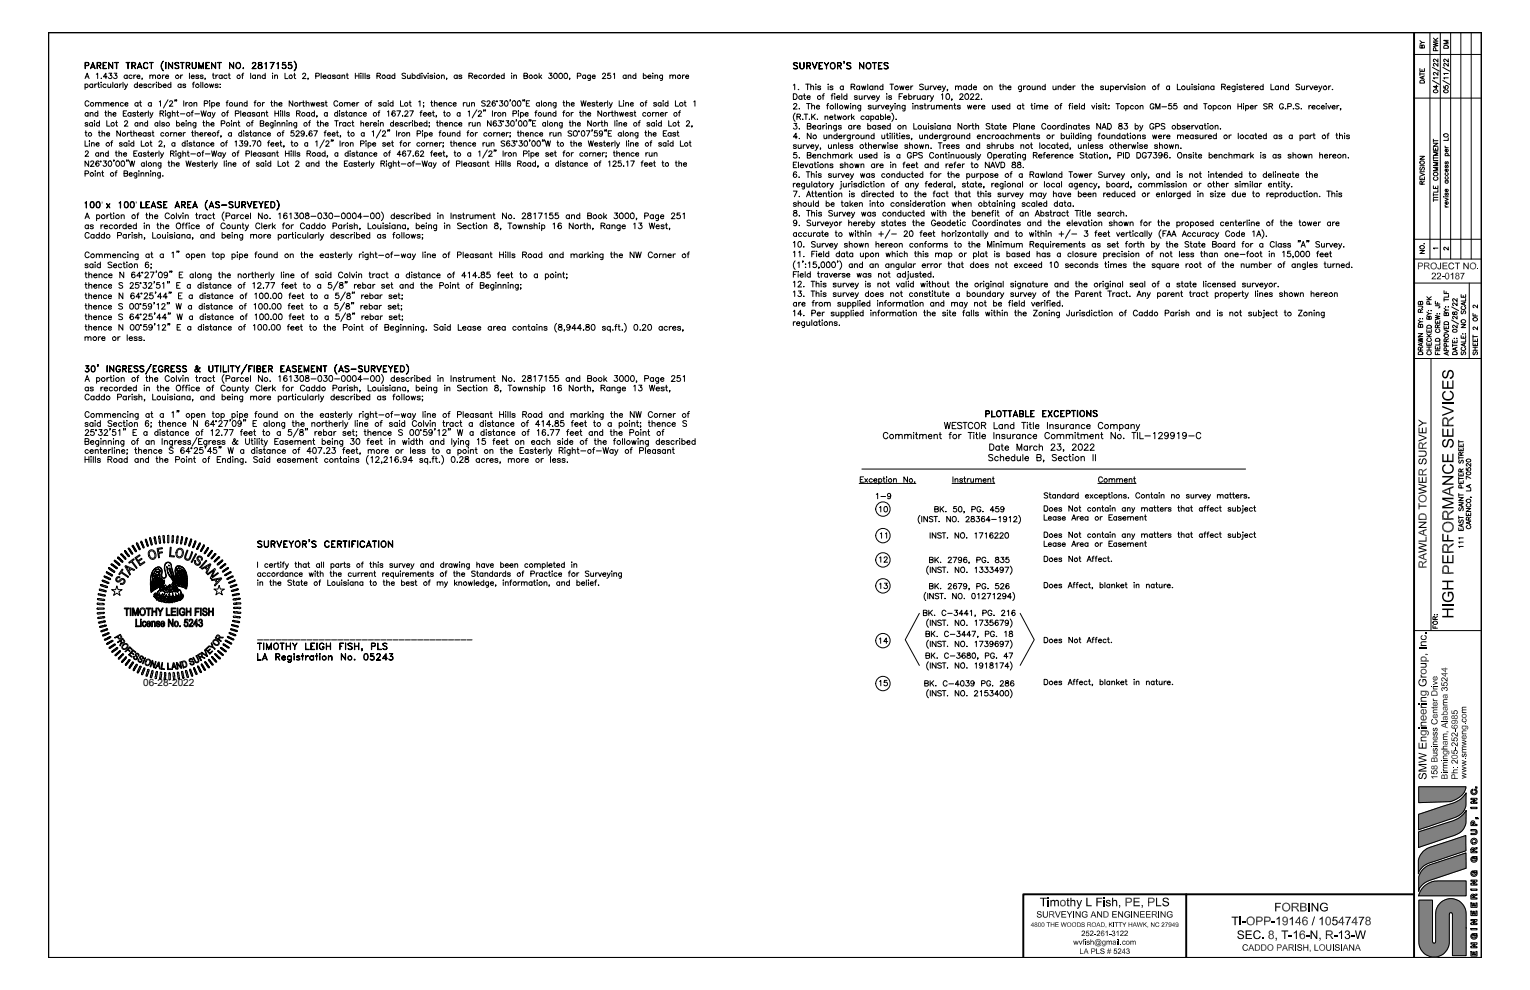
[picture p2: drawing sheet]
<svg xmlns="http://www.w3.org/2000/svg" width="432mm" height="279mm" viewBox="0 0 432 279" stroke-linecap="round" stroke-linejoin="round" font-family="sans-serif">
<defs><g id="words">
<text font-size="2.8" x="40.4" y="193.7">06-28-2022</text>
</g></defs>
<path d="M13.6 9.1h404.5v261.2h-404.5zM399.1 9.1v261.2M334.8 252.4h-46v17.9M399.1 252.4h-64.3v17.9" fill="none" stroke="#000" stroke-width=".55"/>
<g fill="#000">
<path d="M28.7 56.9h.2l-.1 .5zM38.3 56.9h.3l-.2 .5zM400.2 74.1l.2 .9-.2 1zM400.2 74.1h.7v.2zM400.2 74.1l.7 .2zM400.4 75.2v.8h-.2zM400.4 75l-.2 1zM400.4 75h.5v.2zM400.4 75l.5 .2h-.5zM400.2 74.1l.2 .2v.7zM400.9 75v.2zM400.9 74.1l.1 .2z"/>
<path d="M401 74.1l.1 .3zM401.1 74.1v.3zM401.2 74.2l-.1 .2zM401.2 74.2v.2zM401.2 74.2h.2zM401.2 74.2l.2 .1zM401.2 74.2l.2 .1-.1 .1zM401.2 74.2l.1 .2zM401.3 74.9l.1 .2zM401.4 74.3l-.1 .2zM401.4 74.3l.1 .1-.2 .1zM401.4 74.7h.2z"/>
<path d="M401.3 74.5l.2-.1zM401.5 74.4l-.1 .2zM401.4 74.6l.2-.1zM401.4 74.6h.2zM401.2 75l.2 .1zM401.1 75.2l.3-.1zM400.9 75.2l.5-.1zM401 75l.4 .1-.5 .1zM401 75l.4 .1zM401.6 74.7l-.1 .3zM401.6 74.7l-.2 .4zM401.3 74.9l.3-.2-.2 .4z"/>
<path d="M401.4 74.8l.2-.1-.3 .2zM401.4 74.6l.2 .1zM401.9 74.1l.3 .9-.3 1zM401.9 74.1h.9v.2zM401.9 74.1l.9 .2h-.6zM402.2 75.2v.8h-.3zM402.2 75l-.3 1zM402.2 75h.5l-.2 .2zM402.2 75l.3 .2h-.3zM401.9 74.1l.3 .2v.7zM402.5 75.2l.2-.2zM402.7 75l-.2 .2z"/>
<path d="M402.7 75l-.1 .2zM402.7 75v.2zM402.8 75l-.1 .2zM402.8 74.1l.3 .1zM402.8 74.1l.3 .1-.1 .2zM402.8 74.1l.2 .3zM402.7 75.2l.2-.1zM402.9 75.1l-.1 .2zM402.8 74.1v.2zM402.8 75l.1 .1-.2 .1zM402.8 75l.1-.1v.2zM403 75.2l-.1 .3z"/>
<path d="M403.1 75.3l-.2 .2zM402.9 75.2l-.1 .2zM402.9 74.9l.4 .1zM402.9 74.9l.3 .2h-.2zM402.9 74.9l.1 .2zM403.1 74.8l.2 .2zM403.1 74.2v.2zM403.1 74.6h.3zM403.1 74.5l.2-.1zM403.3 74.4l-.2 .2zM403.1 74.6l.3-.2zM403.1 74.6l.3-.1z"/>
<path d="M403.2 75.4l-.2 .2zM402.9 75.5l.3-.1zM403.2 74.2l.1 .2zM403.2 74.2l.1 .2-.2 .1zM403.2 74.2l-.1 .3zM403.2 75.5l.4 .5h-.4zM403 75.6l.2-.1v.5zM403 74.9l.3 .1zM403.4 74.6v.3zM403.4 74.6l-.1 .4zM403.1 74.8l.3-.2-.1 .4zM403.1 74.7l.3-.1z"/>
<path d="M403.7 75.1l.3 .2zM403.8 74.5l-.1 .6zM403.8 74.5l.1-.1-.2 .7zM403.9 74.4l.2 .2-.4 .5zM404.1 74.6l-.4 .5zM403.9 74.4l.5-.3zM403.9 74.4l.7-.3zM403.9 74.4l.6-.1zM403.9 74.4l.3 .1zM404 75.3l.1 .2-.3 .1zM403.8 75.4l.2-.1zM403.7 75.2l.3 .1-.2 .1z"/>
<path d="M403.7 75.1l.3-.2v.2zM403.8 75.6l.2 .2zM403.8 75.6l.3-.1-.1 .3zM404.1 75.5l-.1 .3zM404.2 75.6l-.1 .3zM403.9 74.4h.3zM404.5 75.8l.1 .2zM404.2 75.9l.4 .1zM404.1 75.9l.5 .1zM404.2 75.7l.4 .3-.5-.1zM404.2 75.7l.4 .3zM404.6 75.8h.1l-.1 .2z"/>
<path d="M404.6 74.1l.4 .1zM404.6 74.1l.5 .1zM404.6 74.1l.5 .1-.2 .2zM404.6 74.1l.3 .3zM404.6 74.1l-.1 .2zM404.6 74.1l.1 .2zM404.7 75.8l.3 .1zM404.7 75.8l.3 .2h-.3zM404.7 75.8l-.1 .2zM405.1 74.2l-.2 .2zM405 75.6h.4zM405 75.6l.3 .1-.1 .2z"/>
<path d="M405.1 74.2l.2 .3zM405.1 74.2l.3 .3zM405.1 74.2l.3 .3-.3 .1zM405.1 74.2v.4zM404.9 74.4l.2-.2zM405 75.7l.2 .2zM405 75.6l.2 .3zM405.2 74.7l.2-.2zM405.3 75.1h.2l-.2 .1zM404.2 77.2a.63 .63 0 0 1 1 0 .63 .63 0 0 1-.4 .9l-.5 .5h1v.2h-1.3l.9-1a.38 .38 0 0 0-.1-.7 .38 .38 0 0 0-.5 .4h-.2zM405.4 74.5l.1 .4zM405.4 74.5l.1 .4-.2 .1z"/>
<path d="M405.4 74.5l-.1 .5zM405.1 74.6l.3-.1zM405.5 75.1l-.1 .4zM405.5 75.1l-.1 .5zM405.5 75.1l-.1 .5-.3-.1zM405.3 75.2l.2-.1-.4 .4zM405.3 75.1l.2-.2zM405.3 75l.2-.1zM406.4 74.1h.3v1.6l-.2 .2a.51 .51 0 0 1-.6 .1 .51 .51 0 0 1-.2-.5l.2-.1 .2 .4 .3-.2zM405.6 77.2a.65 .65 0 0 1 1.1 .1 .65 .65 0 0 1-.6 .9l-.3 .4h.9v.2h-1.2l.8-1a.37 .37 0 0 0 0-.6 .37 .37 0 0 0-.5 .3h-.3zM406.9 78h.7v.3h-.7zM407.1 74.1h1.4v.2h-1.1v.6h1v.2h-1v.7h1.1v.2h-1.4z"/>
<path d="M407.8 77.9h.3l-.3 .2zM407.8 78.1l.3-.2v.2zM407.9 77.4l-.1 .3zM407.9 77.4l.2-.1-.3 .4zM408.1 77.3v.4h-.3zM407.8 78.1l.2 .6zM407.8 78.1h.3l-.1 .6zM408.1 78.1l-.1 .6zM408.1 78.5l-.1 .2zM408 77.1l.2 .1zM407.8 77.9l.3-.2v.2zM407.8 77.7h.3l-.3 .2z"/>
<path d="M408.1 78.4l-.1 .3zM407.9 77.4l.2-.1zM407.9 77.3h.2zM408 77.1l.1 .2h-.2zM408.3 78.7l.1 .2zM408.1 77l.2 .1zM408.3 77v.1zM408.1 78.7l.3 .2zM408 78.7l.4 .2zM408 78.7l.2-.1 .2 .3zM408.2 78.6l.2 .3zM408.4 78.7v.2z"/>
<path d="M408.4 77h.2zM408.4 77h.3zM408.4 77h.3l-.1 .2zM408.4 77l.2 .2zM408.4 77l-.1 .1zM408.5 78.7h.2zM408.5 78.7l.2 .1-.2 .1zM408.5 78.7l-.1 .2zM408.4 77l.1 .1zM408.7 78.4h.2zM408.7 78.5l.2-.1zM408.7 78.5h.2l-.1 .2z"/>
<path d="M408.7 77v.3zM408.8 77.1l-.1 .2zM408.7 77.3l.2-.1zM408.9 77.2l-.2 .2zM408.7 77.4l.2-.1zM408.7 77.4l.3 .1zM408.8 77.9h.2l-.2 .2zM408.8 78.1l.2-.2zM408.8 77.7l.2 .1-.2 .1zM408.8 77.9l.2-.1zM408.7 77.4l.3 .1-.2 .2zM408.8 77.7l.2-.2z"/>
<path d="M408.8 77.7l.2-.1v.2zM408.6 78.6l.2 .1zM409 78.1l-.1 .3zM409 78.1l-.1 .3h-.2zM408.8 78.1h.2l-.3 .3zM409.4 77.4l.7-.4v1.8h-.2v-1.4l-.4 .2zM408.9 74.4a.82 .82 0 0 1 1.5 .2l-.3 .1a.66 .66 0 0 0-.9-.2 .66 .66 0 0 0-.1 1l.3 .3a.53 .53 0 0 0 .8-.4h.2a.91 .91 0 0 1-1.3 .5 .91 .91 0 0 1-.2-1.5zM410.7 78.3h.2zM410.7 78.3l.1 .3zM410.7 78.3h.2l-.1 .3zM410.9 78.3l-.1 .3zM410.8 78l.2 .1z"/>
<path d="M410.8 77.4l.2 .1zM410.8 77.2v.2zM410.9 77.1l-.1 .3zM410.9 77.1l.2 .2-.3 .1zM410.8 77.4l.3-.1zM410.8 77.9l.2 .1zM410.8 77.9l.3 .1zM410.8 77.9l.3-.1zM410.8 77.9h.4zM410.9 77.1l.2 .1zM411 77h.2zM410.9 77.1l.4-.1z"/>
<path d="M410.9 77.1h.3zM410.9 78.4l-.1 .3zM410.8 78.6l.1-.2zM410.7 78.3l.2-.1zM410.7 78.3l.3-.2zM410.7 78.2l.3-.1zM410.7 78.1h.3zM411.1 77.6l-.1 .2zM410.8 77.7l.2 .1zM410.8 77.7l.3-.1-.1 .2zM410.8 77.7l.2-.2zM410.8 77.6l.2-.1z"/>
<path d="M410.8 77.5h.2zM410.8 77.4h.2zM411.1 77.8l.2 .1zM411.1 77.8h.5zM411.1 77.8l.3 .1zM411.1 77.8l.2-.1zM411 77.8l.1-.1zM411.1 77.7v.1zM411.1 78.6v.3zM410.8 78.7l.3 .2zM411 78.5l.1 .4-.3-.2zM411 78.5l.1 .4z"/>
<path d="M410.6 74.1h1.4v.2h-.6v1.7h-.2v-1.7h-.6zM411.3 78.7v.2zM411.1 78.7l.2 .2zM411.3 77h.3zM411.3 77l.4 .1zM411.3 77l.4 .1-.2 .1zM411.3 77l.2 .2zM411.3 77l-.1 .1zM411.3 77l.1 .1zM411.5 78.6l.2 .1zM411.5 77.6l.3 .1zM411.6 77.8l-.1 .2z"/>
<path d="M411.4 77.9l.2-.1zM411.3 77.7l.3 .1zM411.5 77.2l.2-.1zM411.6 77.4h.2zM411.6 77.9v.1zM411.6 77.9l.2 .1zM411.6 77.9l.2 .1-.2 .1zM411.6 77.9v.2zM411.7 78.3h.2zM411.6 78.1l.2-.1-.1 .2zM411.8 78l-.1 .2zM411.7 78.2l.2-.1z"/>
<path d="M411.7 78.2h.2zM411.7 77.1l.1 .2zM411.7 77.1l.1 .3zM411.7 77.1l.1 .3h-.2zM411.7 77.1l-.1 .3zM411.4 78.9l.3-.2zM411.3 78.9l.4-.2zM411.4 78.7h.3l-.4 .2zM411.4 78.7h.3zM411.6 78.6l.1 .1zM411.5 77.7h.2zM411.6 77.8l.1-.1z"/>
<path d="M411.4 77.7h.3zM411.8 77.4v.2zM411.8 77.4v.3zM411.6 77.6l.2-.2v.3zM411.6 77.5l.2-.1zM411.9 78.3l-.1 .3zM411.9 78.3l-.2 .4zM411.6 78.5l.3-.2-.2 .4zM411.7 78.4l.2-.1-.3 .2zM411.7 78.2l.2 .1zM412.2 77h1.1l-.7 1.8h-.2l.1-.5 .5-1.1h-.8zM413 74.1h.3l.9 1.5v-1.5h.3v1.9h-.3l-.9-1.5v1.5h-.3z"/>
<path d="M414.8 75.1l.3 .2zM415 74.5l-.2 .6zM415 74.5l.1-.1-.3 .7zM415.1 74.4l.1 .2-.4 .5zM415.2 74.6l-.4 .5zM415.1 75.3l.1 .2-.3 .1zM414.9 75.4l.2-.1zM414.8 75.2l.3 .1-.2 .1zM415.1 74.4l.4-.3zM415.1 74.4l.6-.3zM415.1 74.4l.5-.1zM414.8 75.1l.3-.2v.2z"/>
<path d="M415.1 74.4l.1 .2zM414.9 75.6l.2 .2zM414.9 75.6l.3-.1-.1 .3zM415.2 75.5l-.1 .3zM415.2 75.6v.3zM415.1 74.4h.2zM415.6 75.8l.1 .2zM415.3 75.9l.4 .1zM415.2 75.9l.5 .1zM415.3 75.7l.4 .3-.5-.1zM415.3 75.7l.4 .3zM415.7 75.8v.2z"/>
<path d="M415.7 74.1l.4 .1zM415.7 74.1l.5 .1zM415.7 74.1l.5 .1-.2 .2zM415.7 74.1l.3 .3zM415.7 74.1l-.1 .2zM415.7 74.1l.1 .2zM415.8 75.8l.3 .1zM415.8 75.8l.3 .2h-.3zM415.8 75.8l-.1 .2zM416.2 74.2l-.1 .3zM416.2 75.6h.3zM416.2 75.6l.2 .1-.1 .2z"/>
<path d="M416.2 74.2l.2 .3zM416.2 74.2l.3 .3zM416.2 74.2l.3 .3-.3 .1zM416.2 74.2v.4zM416 74.4l.2-.2zM416.1 75.7l.2 .2zM416.1 75.7l.1-.1 .1 .3zM416.3 74.7l.2-.2zM416.3 75.1h.3l-.3 .1zM416.5 74.5l.1 .4zM416.5 74.5l.1 .4-.3 .1zM416.5 74.5l-.2 .5z"/>
<path d="M416.2 74.6l.3-.1zM416.6 75.1l-.1 .4zM416.6 75.1l-.1 .5zM416.6 75.1l-.1 .5-.2-.1zM416.3 75.2l.3-.1-.3 .4zM416.3 75.1l.3-.2zM416.3 75l.3-.1zM416.9 75.7h.3v.3h-.3zM400.3 118.4l1.4 .9h.9v.2h-.9l-1.4 .9v-.3l1.1-.7-1.1-.7zM407.1 118.4l-.1 .5zM407.1 118.3l-.1 .6zM407.1 118.3l.4 .1-.5 .5z"/>
<path d="M407.5 118.4l-.5 .5zM407.2 118.2l.3-.3zM407.2 118.2l.3-.3 .1 .4zM407.2 118.2l.4 .1zM407 118.9l.4-.2v.2zM407.4 119.9h1l-1.4 .4zM407.1 118.3l.4 .1zM407.2 118.2l.3 .2zM407.5 117.9l.3 .3-.2 .1zM407.5 117.9l.3 .3zM407.5 117.9l.3-.1v.4zM407.8 117.8v.4z"/>
<path d="M407.9 117.8l.5 .1zM407.9 117.8l.6 .2zM407.9 117.8l.6 .2-.4 .3zM407.9 117.8l.2 .5zM407.9 117.8l-.1 .4zM407.9 117.8l.1 .4zM408.5 118l-.2 .4zM408.4 119l.4 .4-.4 .5zM408.8 119.4v.5h-.4zM408.4 119l.4 .4zM408.4 119l.4 .3zM408.4 119l.4 .2z"/>
<path d="M408.4 119l.5 .1zM408.4 118.9l.5 .1zM408.4 119h.5zM408.5 118l-.1 .6zM408.6 118.1l.2 .3-.4 .2zM408.4 118.6l.4-.2v.3zM408.5 118l-.1 .5zM408.1 118.3l.4-.3zM408.8 118.7l.1 .3zM408.4 118.9l.4-.2 .1 .3zM408.4 118.6l.4 .1-.4 .2zM408.8 118.6l.3 .2z"/>
<path d="M408.9 118.4l-.1 .2zM408.9 118.4l.3 .3-.4-.1zM408.8 118.6l.4 .1zM408.8 119.9h1.4v.4zM408.4 119.9l1.8 .4zM408.8 118.7l.3 .1-.2 .2zM407.2 110.7l.7-.4 .1 .4a1.03 1.03 0 0 0-.5 1.4 1.03 1.03 0 0 0 1.3 .5 .99 .99 0 0 0 1.1-.8 .99 .99 0 0 0-.8-1.1l.1-.5a1.53 1.53 0 0 1 .9 2.2 1.53 1.53 0 0 1-2.3 .5 1.42 1.42 0 0 1-.6-2.2zM407.3 104.7l.7-.2v.4a.72 .72 0 0 0-.7 .8 .72 .72 0 0 0 .8 .6l.2-.6a1.02 1.02 0 0 1 1.1-1.3 1.02 1.02 0 0 1 .9 1.4 1.08 1.08 0 0 1-1.1 1.1v-.4a.79 .79 0 0 0 .8-.8 .79 .79 0 0 0-.9-.8l-.3 .8a.93 .93 0 0 1-1.1 1.1 .93 .93 0 0 1-.7-1.3zM409.2 118.2l.2-.1 .2 .4zM409.2 118.2l.4 .3-.2 .1zM409.4 118.1l.8-.6v.6zM409.4 118.1h.8l-.6 .4z"/>
<path d="M408.9 118.4l.5 .2-.2 .1zM408.9 118.4l.5 .2zM409 118.3l.2-.1 .2 .4zM407 114.6l3.2 1.2v.4l-3.2 1.2v-.4l2.9-1-2.9-1zM407 107.4h.4v1.9h1v-1.7h.4v1.7h1.1v-1.9h.3v2.3h-3.2zM400.4 132.8l-.1 .4zM400.4 132.7l-.1 .5zM400.4 132.7l.2 .1-.3 .4zM400.6 132.8l-.3 .4zM400.3 133.2l.3-.1-.3 1.1zM400.6 133.1v.8l-.3 .3zM400.3 127.2h1.4a.87 .87 0 0 1 .9 .8 .87 .87 0 0 1-.9 .9h-1.4v-.3l1.8-.1a.59 .59 0 0 0 .2-.7 .59 .59 0 0 0-.6-.3h-1.4z"/>
<path d="M400.4 125.3l-.1 .3zM400.4 125.2l-.1 .4zM400.4 125.2l.2 .1-.3 .3zM400.3 125.6l.3-.3zM400.3 125.6h.3l-.3 1.1zM400.6 125.6v.8l-.3 .3zM400.6 132.5l-.2 .1zM400.4 132.6l.2-.1 .1 .2zM400.4 132.6l.3 .1zM400.6 125l-.2 .1zM400.4 125.1l.2-.1 .1 .2zM400.4 125.1l.3 .1z"/>
<path d="M400.3 133.2l.3-.2zM400.6 133.9h.7l-1 .3zM400.3 125.6l.3-.1zM400.6 126.4h.7l-1 .3zM400.4 132.7l.3 .1zM400.4 132.6l.3 .2zM400.4 125.2l.3 .1zM400.9 139.7l.4-.1zM400.9 139.7l.4-.1v.3zM400.9 139.7l.4 .2zM400.9 139.7v.4zM400.6 132.5l.3 .2z"/>
<path d="M400.7 132.4h.2v.3zM400.9 132.4v.3zM400.6 125l.3 .2zM400.7 124.9l.2-.1v.4zM400.9 124.8v.4zM400.9 132.4l.4 .1zM400.9 132.4l.5 .1zM400.9 132.4l.5 .1-.3 .2zM400.9 132.4l.2 .3zM400.9 124.8l.4 .1zM400.9 124.8l.5 .2zM400.9 124.8l.5 .2-.3 .2z"/>
<path d="M400.9 124.8l.2 .4zM400.9 132.4l.1 .3zM400.9 124.8l.1 .4zM400.9 139.7l.2 .3zM401.4 132.5l-.1 .3zM401.4 125l-.1 .3zM401.3 139.6h.2v.3zM401.3 139.6l.2 .3h-.2zM401.3 133.2l.3 .3-.3 .4zM401.6 133.5v.4h-.3zM401.3 133.2l.3 .3zM401.3 133.2l.3 .2z"/>
<path d="M401.3 133.1l.4 .2zM401.3 133.2l.4 .1zM401.4 132.5l-.1 .5zM401.4 132.6l.1 .2-.2 .2zM401.3 133l.2-.2 .1 .2zM401.3 125.7l.3 .3-.3 .4zM401.6 126v.4h-.3zM401.3 125.7l.3 .3zM401.3 125.7l.3 .2zM401.3 125.6l.4 .1zM401.3 125.7h.4zM401.4 125l-.1 .4z"/>
<path d="M401.4 125.1l.1 .2-.2 .1zM401.3 125.4l.2-.1 .1 .2zM401.4 132.5l-.1 .4zM401.1 132.7l.3-.2zM401.4 132.5l-.2 .3zM401.1 125.2l.3-.2zM401.4 125l-.2 .3zM401.5 139.6l.5 .1zM401.5 139.6l.6 .1zM401.5 139.6l.6 .1-.1 .3zM401.5 139.6l.5 .4zM401.6 133.9h1v.3z"/>
<path d="M401.3 133.9l1.3 .3zM401.6 133l.1 .2zM401.3 133.1l.3-.1 .1 .2zM401.3 133h.3l-.3 .1zM401.6 126.4h1v.3zM401.3 126.4l1.3 .3zM401.6 125.5l.1 .2zM401.3 125.6l.3-.1 .1 .2zM401.3 125.4l.3 .1-.3 .1zM401.6 132.9l.2 .2zM401.7 132.8l.2 .2-.3-.1zM401.6 132.9l.3 .1z"/>
<path d="M401.6 125.4l.2 .2zM401.7 125.3l.2 .2-.3-.1zM401.6 125.4l.3 .1zM401.5 139.6l.2 .3h-.2zM401.6 132.9l.1 .2zM401.6 125.5l.1 .1zM401.9 132.6l.2 .2zM401.9 132.6l.1 .3zM400.6 129.5l.4-.1v.3a.51 .51 0 0 0-.6 .6 .51 .51 0 0 0 .8 .3l.1-.4a.75 .75 0 0 1 .9-.8 .75 .75 0 0 1 .4 1.2l-.4 .5h-.3l-.1-.2a.56 .56 0 0 0 .7-.7 .56 .56 0 0 0-.8-.4l-.1 .3a.71 .71 0 0 1-.9 .9 .71 .71 0 0 1-.3-1.2zM401.9 125.1h.1l.1 .2zM401.9 125.1l.2 .2zM402 132.6l.6-.4v.3z"/>
<path d="M402 132.6l.6-.1-.5 .3zM402 125.1l.6-.4v.4zM402 125.1h.6l-.5 .2zM401.7 132.8l.3 .1zM401.9 132.6l.1 .3-.3-.1zM401.7 125.3l.3 .1-.1 .1zM401.7 125.3l.3 .1zM401.7 125.3l.2-.2 .1 .3zM402.4 140l-.1 .3zM402.1 140.1l.3-.1-.1 .3zM400.3 136.5l2.3 .7v.3l-2 .5 2 .5v.4l-2.3 .5v-.3l2-.4-2-.5v-.4l2-.5-2-.5zM400.3 134.6h.3v1.4h.7v-1.3h.3v1.3h.7v-1.4h.3v1.7h-2.3z"/>
<path d="M400.3 122.6l2.3 .8v.3l-2.3 .9v-.3l2-.7-2-.7zM400.3 120.7h.3v1.3h.7v-1.3h.3v1.3h.7v-1.4h.3v1.7h-2.3zM407 138.9h1zM407 138.9l.8-.1zM407 138.9l.5-.2zM407 138.5l.5 .1zM407 138.5l.8 .1zM407 138.5h1.1zM407 138.5l1.9-.4-.8 .4zM407 138.5l2.3-.5zM407 138.5l3.2-1.3-.9 .8zM407 118.9h.4l-.4 1.4z"/>
<path d="M407.4 118.9v1l-.4 .4zM407 138.5l.4 .2-.4 .2zM408 138.9l2.2 1.2zM407 138.9h1l2.2 1.2zM407.4 131.3l.5-.3 .1 .4a1.03 1.03 0 0 0-.5 1.4 1.03 1.03 0 0 0 1.3 .5 .99 .99 0 0 0 1.1-.8 .99 .99 0 0 0-.8-1.1l.1-.5a1.47 1.47 0 0 1 1 1.9 1.47 1.47 0 0 1-1.9 .9 1.45 1.45 0 0 1-1.2-.9 1.45 1.45 0 0 1 .3-1.5zM407.3 124.2l.7-.2v.4a.72 .72 0 0 0-.7 .7 .72 .72 0 0 0 .8 .7l.2-.7a1.01 1.01 0 0 1 1.1-1.2 1.01 1.01 0 0 1 .9 1.3 1.08 1.08 0 0 1-1.1 1.2v-.4a.85 .85 0 0 0 .7-.9 .85 .85 0 0 0-.7-.8l-.4 .7a.94 .94 0 0 1-.6 1.2 .94 .94 0 0 1-1.2-.6v-.9zM409.3 139.3l.9 .4v.4zM409.3 138v1.3l-.4-.1zM408.9 138.1l.4-.1-.4 1.2zM409.3 138l.9-.8v.4zM407 134.3h3.2v.4l-2.4 1.7h2.4v.4h-3.2v-.4l2.5-1.7h-2.5zM407 128.1h.4v1.9h1v-1.8h.4v1.8h1.1v-1.9h.3v2.3h-3.2z"/>
<path d="M407 121h.4v1.9h1v-1.8h.4v1.8h1.1v-2h.3v2.4h-3.2zM400.4 140.3l-.1 .4zM400.4 140.1l-.1 .6zM400.4 140.1l.2 .3-.3 .3zM400.3 140.7l.3-.3zM400.3 140.7l.3 .1zM400.4 158.8l-.1 .4zM400.4 158.7l-.1 .5zM400.4 158.7l.2 .2-.3 .3zM400.3 159.2l.3-.3zM400.3 157.3h.7zM400.3 157.3l.6-.1z"/>
<path d="M400.3 157.3l.4-.1zM400.3 157l.4 .1zM400.3 157l.6 .1zM400.3 157h.8zM400.3 157l1.4-.2zM400.3 157l1.6-.3zM400.3 157l2.3-1-.7 .7zM400.3 150.5h.7zM400.3 150.5l.6-.1zM400.3 150.5l.4-.1zM400.3 150.2l.4 .1zM400.3 150.2h.6z"/>
<path d="M400.3 150.2h.8zM400.3 150.2l1.4-.3zM400.3 150.2l1.6-.3zM400.3 150.2l2.3-.9-.7 .6zM400.3 146h.3l-.3 .7zM400.6 146v.4l-.3 .3zM400.4 145.5h.3zM400.5 145.3l-.1 .2zM400.5 145.2l.3 .2-.4 .1zM400.4 145.5l.4-.1zM400.6 158.5l-.2 .2zM400.4 158.7l.2-.2 .1 .3z"/>
<path d="M400.4 158.7l.3 .1zM400.5 140l.2-.2-.3 .3zM400.4 140.1l.5-.4zM400.4 140.1l.5-.4v.4zM400.4 140.1h.5zM400.4 140.1l.2 .3zM400.3 157l.3 .1-.3 .2zM400.3 150.2l.3 .1-.3 .2zM400.3 140.7l.3-.1zM400.3 159.2l.3-.2zM400.6 159.9h.7l-1 .3zM400.3 146l.3-.2z"/>
<path d="M400.3 145.8h.3zM400.6 146.4h1.7l.3 .3zM400.3 140.9l.3 .6zM400.3 140.7l.3 .8zM400.3 140.7l.3 .1v.7zM400.6 140.8v.7zM400.8 141.2l.1 .2-.3 .1zM400.4 145.5l.2 .1zM400.3 145.8l.3-.2v.2zM400.3 145.6h.3l-.3 .2zM400.7 141.1l-.1 .4zM400.4 140.1l.3 .1z"/>
<path d="M400.8 145l.2 .2zM400.8 145l.1 .3zM400.6 158.5l.3 .2zM400.7 158.4h.2v.3zM400.9 158.4v.3zM400.5 145.2l.4 .1zM400.6 145.2l.2-.2 .1 .3zM400.9 158.4l.4 .1zM400.9 158.4l.5 .1zM400.9 158.4l.5 .1-.3 .2zM400.9 158.4l.2 .3zM400.9 158.4l.1 .3z"/>
<path d="M401 157.3l1.6 .9zM400.3 157.3h.7l1.6 .9zM401 150.5l1.6 .8zM400.3 150.5h.7l1.6 .8zM401.2 141.5h.3v.3zM401.4 158.5l-.1 .4zM400.9 144.9l.4 .3h-.3zM400.9 144.9l.4 .3zM401 144.9h.3v.3zM401.3 144.9v.3zM401.3 159.3l.3 .3-.3 .3zM401.6 159.6v.3h-.3z"/>
<path d="M401.3 159.3l.3 .3zM401.3 159.3l.3 .2zM401.3 159.3l.3 .1zM401.3 159.1l.4 .2zM401.3 159.3h.4zM401.4 158.5l-.1 .5zM401.4 158.6l.1 .2-.2 .2zM401.3 159l.2-.2 .1 .2zM401.1 158.7l.3-.2zM401.4 158.5l-.2 .3zM401.4 144.9v.3h-.1zM401.5 141.5h.2l-.2 .3z"/>
<path d="M400.8 141.6l.7 .2zM400.6 141.5l.9 .3zM400.6 141.5l.3-.1 .6 .4zM400.9 141.4l.6 .4zM401.6 159.9h1v.3zM401.3 159.9l1.3 .3zM401.6 159l.1 .3zM401.3 159.1l.3-.1 .1 .3zM401.3 159h.3l-.3 .1zM401.4 144.9l.2 .3zM401.6 144.9h.3zM401.6 144.9h.3l-.1 .3z"/>
<path d="M401.6 144.9l.2 .3h-.2zM401.6 159l.2 .1zM401.7 158.8l.2 .2h-.3zM401.6 159h.3zM401.7 141.5l.3-.1v.2zM401.7 141.5l.3 .1zM401.7 141.5l.2 .2-.2 .1zM401.7 141.5l-.2 .3zM401.6 159l.1 .2zM401.6 159l.1 .1zM401.9 158.7l.1-.1 .1 .3zM401.9 158.7l.2 .2z"/>
<path d="M401.9 157.6l.7 .3v.3zM401.9 156.7v.9l-.2-.1zM401.7 156.8l.2-.1-.2 .8zM401.9 150.8l.7 .2v.3zM401.9 149.9v.9l-.2-.1zM401.7 149.9h.2l-.2 .8zM401.8 145.2l.2 .1zM401.9 144.9l.1 .4-.2-.1zM401.9 144.9l.1 .4zM402 144.9l.2 .1-.2 .3zM402.2 145l-.2 .3zM402 158.6l.6-.4v.4z"/>
<path d="M402 158.6h.6l-.5 .3zM401.7 158.8l.3 .1-.1 .1zM401.7 158.8l.3 .1zM401.7 158.8l.2-.1 .1 .2zM402.1 141.2l.4 .1zM402.1 141.2l.3 .2zM402.1 139.7v.4zM402.2 139.8l.2 .2-.3 .1zM402.3 145.1l-.1 .3zM402.3 145.1l.1 .1-.2 .2zM402.2 145.5l.2-.2zM402.4 145.3l-.1 .2z"/>
<path d="M402.3 145.5h.2zM402 145.3l.3-.2-.2 .3zM402.3 145.7l.2-.1-.2 .2zM402.5 145.6l-.2 .2zM402.3 145.8l.3-.2v.2zM402.4 140.7h.2l-.2 .1zM402.3 140.3l.2-.2-.1 .4zM402.5 140.1l-.1 .4zM402.5 140.3l.1 .2h-.2zM402.4 140.5l.2 .2zM402.2 145.5l.2-.3zM402.2 145.4l.2-.2z"/>
<path d="M402 141.6l.4-.2zM402 141.4h.4l-.4 .2zM402.1 141.2l.3 .2h-.4zM402.3 145.5l.2 .1zM402.3 145.6h.2zM401.7 157.5l.9 .7zM401.9 156.7l.7-.7v.4zM400.3 153.1l2.3 .7v.3l-2 .5 2 .5v.3l-2.3 .6v-.3l2-.4-2-.5v-.4l2-.5-2-.5zM400.3 152.6h2v-1.1h.3v1.4h-2.3zM401.7 150.7l.9 .6zM401.9 149.9l.7-.6v.3zM400.3 147.2h2.3v.3l-1.8 1.2h1.8v.3h-2.3v-.3l1.8-1.2h-1.8z"/>
<path d="M402.6 145.9v.8l-.3-.3zM402.3 146l.3-.1-.3 .5zM402.3 146l.3-.2zM402.3 145.8h.3zM400.3 142h.3v.7h2v.3h-2v.8h-.3zM402.6 140.7l-.1 .4zM402.6 140.7l-.1 .6zM402.6 140.7l-.1 .6-.2-.2zM402.4 140.8l.2-.1-.3 .4zM407.1 148.1l-.1 .6zM407.2 148l-.2 .7zM407.2 148l.3 .3-.5 .4z"/>
<path d="M407 148.7l.5-.4-.1 .3zM407 148.7h.4v.3zM407.1 154.1l-.1 .5zM407.1 154l-.1 .6zM407.1 154l.4 .2-.5 .4zM407.5 154.2l-.1 .2-.4 .2zM407 154.6h.4l-.4 1.4zM407.4 154.6v1l-.4 .4zM407.1 144.7l-.1 .5zM407.1 144.6l-.1 .6zM407.1 144.6l.4 .2-.5 .4zM407 145.2l.5-.4-.1 .3z"/>
<path d="M407 145.2h.4l-.4 1.5zM407.4 145.2v1.1l-.4 .4zM407.3 153.7l-.1 .2zM407.2 153.9l.3-.3 .1 .4zM407.2 153.9l.4 .1zM407.3 144.3l-.1 .2zM407.2 144.5l.3-.2 .1 .4zM407.2 144.5l.4 .2zM407.6 147.5l-.4 .5zM407.6 147.5l.2-.1-.6 .6zM407.2 148l.6-.6v.4zM407.2 148l.6-.2-.2 .2z"/>
<path d="M407.2 148l.3 .3zM407 148.7l.4-.1zM407 154.6l.4-.2v.2zM407.4 155.6h1l-1.4 .4zM407 145.2l.4-.1v.1zM407.4 146.3h1l-1.4 .4zM407.5 159.7l.2 .3zM407 149.1l.5 .7zM407 148.7l.5 1.1zM407 148.7l.4 .3 .1 .8zM407.4 149l.1 .8zM407.7 149.5l.1 .1-.3 .2z"/>
<path d="M407.5 149.4l.2 .1-.2 .3zM407.1 154l.4 .1zM407.2 153.9l.3 .2zM407.1 144.6l.4 .1zM407.2 144.5l.3 .2zM407.2 148h.4l-.1 .2zM407.5 153.6l.3 .3-.2 .1zM407.5 153.6l.3 .3zM407.5 153.5h.3v.4zM407.8 153.5v.4zM407.8 147.4l.6-.2zM407.8 147.4l.6-.2v.5z"/>
<path d="M407.8 147.4l.6 .3h-.3zM407.8 147.4v.4zM407.5 144.3l.3 .3-.2 .1zM407.5 144.3l.3 .3zM407.5 144.2l.3-.1v.5zM407.8 144.1v.5zM407.5 159.6l.4 .4h-.2zM407.5 159.6l.4 .4zM407.6 159.6l.2-.1 .1 .5zM407.8 159.5l.1 .5zM407.9 153.5l.5 .1zM407.9 153.5l.6 .2z"/>
<path d="M407.9 153.5l.6 .2-.4 .3zM407.9 153.5l.2 .5zM407.9 153.5l-.1 .4zM407.9 144.1l.5 .1zM407.9 144.1l.6 .3zM407.9 144.1l.6 .3-.4 .2zM407.9 144.1l.2 .5zM407.9 144.1l-.1 .5zM408 159.5l.5 .1zM408 159.5l.6 .3zM408 159.5l.6 .3-.3 .3zM408 159.5l.3 .6z"/>
<path d="M408 159.5l-.1 .5zM407.9 153.5l.1 .4zM407.9 144.1l.1 .5zM407.8 147.4l.3 .3-.1 .1zM408 159.5l.1 .5h-.1zM408.5 153.7l-.2 .5zM408.3 149.8h.4v.4zM408.5 144.4l-.2 .4zM408.4 147.2h.2v.5zM408.4 147.2l.2 .5h-.2zM408.4 154.7l.4 .4-.4 .5zM408.8 155.1v.5h-.4z"/>
<path d="M408.4 154.7l.4 .4zM408.4 154.7l.4 .3zM408.4 154.7l.4 .2zM408.4 154.7l.5 .2zM408.4 154.6l.5 .1zM408.4 154.7h.5zM408.5 153.7l-.1 .6zM408.6 153.8l.2 .4-.4 .1zM408.4 154.3l.4-.1v.2zM408.4 145.3l.4 .5-.4 .5zM408.8 145.8v.5h-.4zM408.4 145.3l.4 .5z"/>
<path d="M408.4 145.3l.4 .4zM408.4 145.3l.4 .3zM408.4 145.3l.5 .2zM408.4 145.2l.5 .2zM408.4 145.3l.5 .1zM408.5 144.4l-.1 .6zM408.6 144.5l.2 .3-.4 .2zM408.4 145l.4-.2v.2zM408.1 154l.4-.3zM408.5 153.7l-.2 .4zM408.5 144.4l-.1 .5zM408.1 144.6l.4-.2z"/>
<path d="M408.5 144.4l-.2 .3zM408.6 147.2l.7 .1zM408.6 147.2l.9 .2zM408.6 147.2l.9 .2-.1 .4zM408.6 147.2l.8 .6-.5-.1zM408.7 149.8h.3l-.3 .4zM407.7 150l1 .2zM407.5 149.8l1.2 .4zM407.5 149.8l.3-.2 .9 .6zM407.8 149.6l.5 .2 .4 .4zM408.8 154.4l.1 .3zM408.4 154.6l.4-.2 .1 .3z"/>
<path d="M408.4 154.3l.4 .1-.4 .2zM408.8 145l.1 .3zM408.4 145.2l.4-.2 .1 .3zM408.4 145h.4l-.4 .2zM408.8 159.9l.1 .8zM408.8 159.9l.1 .8-.3-.2zM408.8 159.9l-.2 .6-.1-.3zM408.8 154.3l.3 .3zM408.9 154.2l-.1 .1zM408.9 154.1l.3 .3-.4-.1zM408.8 154.3l.4 .1zM408.8 155.6h1.4v.4z"/>
<path d="M408.4 155.6l1.8 .4zM408.8 144.9l.3 .3zM408.9 144.8l-.1 .1zM408.9 144.8l.3 .3-.4-.2zM408.8 144.9l.4 .2zM408.8 146.3h1.4v.4zM408.4 146.3l1.8 .4zM408.6 147.2l.3 .5h-.3zM409 149.8l.4-.2 .1 .5zM409 149.8l.5 .3-.2 .1zM409 149.8l.3 .4h-.4zM409 149.8l-.1 .4h-.2z"/>
<path d="M408.8 154.4l.3 .2zM408.8 145l.3 .2zM409.2 153.9l.2-.1 .2 .4zM409.2 153.9l.4 .3-.2 .1zM409.2 144.5l.2-.1 .2 .4zM409.2 144.5l.4 .3-.2 .1zM409.4 153.8l.8-.6v.6zM409.4 153.8h.8l-.6 .4zM409.4 144.4l.8-.5v.5zM409.4 144.4h.8l-.6 .4zM408.9 154.1l.5 .2-.2 .1zM408.9 154.1l.5 .2z"/>
<path d="M409 154.1l.2-.2 .2 .4zM408.9 144.8l.5 .1-.2 .2zM408.9 144.8l.5 .1zM409 144.7l.2-.2 .2 .4zM409.6 149.5l.1-.1 .4 .1zM409.6 149.5h.5l-.1 .2zM409.5 147.4l.1 .6-.2-.2zM409.5 147.4l.2 .1-.1 .5zM409.7 147.5l.3 .3-.4 .2zM409.9 148.8l.4-.1-.4 .3zM409.7 148.1l.4-.1-.2 .5zM410.1 148l-.2 .5z"/>
<path d="M410.2 148.1l.1 .4h-.4zM409.9 148.5h.4v.2zM409.5 150.1l.5-.4zM409.4 149.6l.6 .1-.5 .4zM409.4 149.6l.2-.1 .4 .2zM410 147.8l.1 .2-.4 .1zM409.6 148l.4-.2-.3 .3zM407 156.7h.4v1.9h1v-1.8h.4v1.8h1.1v-2h.3v2.4h-3.2zM407 150.7h.4v1.7h1v-1.5h.4v1.5h1.4v.4h-3.2zM407 140.5h3.2v.4h-2.6l2.6 .9v.4l-2.7 .9h2.7v.4h-3.2v-.6l2.8-1-2.8-.9zM408.9 139.2l1.3 .9zM410.3 148.7l-.1 .7z"/>
<path d="M410.3 148.7l-.2 .8zM410.3 148.7l-.2 .8-.4-.1zM409.9 149l.4-.3-.6 .7zM409.9 148.5l.4 .2-.4 .1zM400.3 159.2h.3l-.3 1zM400.6 159.2v.7l-.3 .3zM401.1 179.4l.3-.2 .1 .3a.4 .4 0 0 0-.4 .4 .4 .4 0 0 0 .3 .4 .57 .57 0 0 0 .8 .1 .57 .57 0 0 0 .1-.8l-.3-.1v-.3a.8 .8 0 0 1 .5 1 .8 .8 0 0 1-.9 .6 .8 .8 0 0 1-.7-.9zM402.3 178.6h.3v.3h-.3zM407 160.7h.4l-.4 1.2zM407.4 160.7v.8l-.4 .4zM407.1 160.3l.4-.1zM407.2 159.9l-.1 .4z"/>
<path d="M407.2 159.9l.4 .2-.5 .2zM407.1 160.3l.5-.2zM407 160.7l.4-.1zM407 160.6h.4l-.4 .1zM407.4 161.5h1.2l-1.6 .4zM407.1 160.3l.4 .1zM407 160.6l.5-.2-.1 .2zM407.1 160.4h.4l-.5 .2zM407.2 159.9l.4 .2zM407.3 159.8l.3 .3zM407.3 159.8l.2-.1 .1 .4zM408.3 160.1l.2 .1z"/>
<path d="M408.3 160.1l.3-.3-.1 .4zM408.6 159.8l.2 .1-.3 .3zM408.6 160.7h.3l-.3 .8zM408.9 160.7v.8h-.3zM408.9 161.5h1.3v.4zM408.6 161.5l1.6 .4zM408.6 160.5l.3 .2h-.3zM407.3 167.3l.6-.3 .2 .4a1.17 1.17 0 0 0-.5 1.7 1.17 1.17 0 0 0 1.7 .3 1.28 1.28 0 0 0 .3-2h-.6v1h-.4v-1.4h1.2a1.66 1.66 0 0 1 .2 2.3 1.66 1.66 0 0 1-2.3 .3 1.66 1.66 0 0 1-.4-2.3zM407 171.7h3.2v.5h-1.5v1.6h1.5v.4h-3.2v-.4h1.3v-1.6h-1.3zM407 163.9h3.2v.4h-1.5v1.6h1.5v.5h-3.2v-.5h1.3v-1.6h-1.3zM400.3 198.5h.3v.3h-.3zM401 195.3l-.1 .4z"/>
<path d="M401 195.3l.2-.1-.3 .5zM401.2 195.2v.2l-.3 .3zM400.9 195.7l.3-.3zM400.9 194.9h1.5l-.7 .3zM400.9 194.9l.8 .3zM400.9 195.7h.3zM401 189.1l-.1 .4zM401 189.1l.2-.1-.3 .5zM401.2 189v.2l-.3 .3zM400.9 189.5l.3-.3zM400.9 189.5l.3 .1zM400.9 186.7l1.1-.3z"/>
<path d="M401 185.7l-.1 .3zM401 185.6l-.1 .4zM401 185.6l.2 .2-.3 .2zM400.9 186l.3-.2zM401.2 186.4h.2l-.5 .3zM400.9 186.7l.5-.3h.2zM400.9 186.4h.3l-.3 .3zM401 196.1l.2-.2zM401.2 195.9l-.1 .2zM401.1 185.5l.2-.2zM401.1 185.5l.2-.2 .1 .3zM401.1 185.5l.3 .1z"/>
<path d="M400.9 189.7l.2 .3zM400.9 189.5l.2 .5zM400.9 189.5l.3 .1-.1 .4zM401.2 189.6l-.1 .4zM401.1 190l.2-.1zM400.9 194.9l.3 .3h-.3zM400.9 195.7l.3-.1zM401.2 195.2l.1 .2zM400.9 194.9l.7 .3h-.4zM401.2 195.2h.4zM401.2 195.7l-.2 .4zM400.9 195.8l.3-.1-.2 .3z"/>
<path d="M401.2 188.8h.4l-.4 .2zM401.2 189l.5-.2zM401.2 189l.5-.2-.1 .2zM401.2 189h.4zM400.9 189.5l.3-.1zM401.2 189l.1 .2zM400.9 186l.3-.1zM401.2 186l-.2 .2zM400.9 186.1l.3-.1zM400.9 186h.3zM401 186.3l.2 .1zM401 186.2l.2 .2z"/>
<path d="M401 186.2l.2-.1v.3zM401.2 186.1v.3zM401.2 186.4h.2zM401.2 189.8l-.1 .2zM401.2 186.2v.2zM401 185.6l.2 .2zM401.1 185.5l.2 .2zM401.3 196v.3zM401.1 196.1l.2-.1-.1 .3zM401.2 189l.2 .1zM401.6 196.1l.2 .3zM401.6 190h.2v.3z"/>
<path d="M401.3 185.3l.3 .2-.2 .1zM401.3 185.3l.3 .2zM401.4 185.3h.3l-.1 .2zM401.7 185.3l-.1 .2zM400.9 186.7l.9-.3zM400.5 191.9l.5-.3v.3a.86 .86 0 0 0-.1 1.4 .86 .86 0 0 0 1.4-.3l.1-.5-.3-.6h-.4v.7h-.3v-1h.9a1.19 1.19 0 0 1 .1 1.7 1.19 1.19 0 0 1-1.6 .2 1.19 1.19 0 0 1-.3-1.6zM401.7 188.8h.5zM401.7 188.8h.6zM401.7 188.8h.6l-.1 .3zM401.7 188.8l.5 .3zM401.7 188.8l.1 .2h-.2zM401.7 185.3h.4z"/>
<path d="M401.7 185.3l.5 .1zM401.7 185.3l.5 .1v.2zM401.7 185.3l.5 .3zM401.7 196.1h.2l-.1 .3zM401.4 196.3l.4 .1zM401.3 196.3l.5 .1zM401.4 196l.4 .4-.5-.1zM401.4 196l.4 .4zM401.8 190v.3zM401.2 190.2l.6 .1zM401.1 190l.7 .3zM401.1 190l.3-.1 .4 .4z"/>
<path d="M401.4 189.9l.4 .4zM401.7 188.8l.2 .2zM401.7 185.3l.2 .2h-.2zM402 186.4h.4zM402 186.4l1.2 .3zM402.1 196l.2 .2zM402.2 189.9l.2 .2zM402.3 188.8v.4zM402.3 188.9l.2 .1-.2 .2zM402.2 185.4l.1 .3zM402.3 185.4l.2 .1-.2 .2zM402 196.4l.3-.2z"/>
<path d="M401.8 196.4l.5-.2zM401.9 196.1l.4 .1-.5 .2zM401.9 196.1l.4 .1zM402.3 195.9v.3zM402.4 186.1l.1 .1zM402.3 186.2l.2 .1zM402.3 186.2l.1 .2zM402.4 195.7h.2zM402.4 195.2v.4zM402.5 195.3l.1 .3h-.2zM402.4 195.6l.2 .1zM401.7 195.2l.7-.3z"/>
<path d="M402.4 194.9v.3l-.3 .1zM401.9 195.2l.5-.3-.3 .4zM402.1 195.3l.3-.1zM402.2 195.4l.2-.2zM402.4 189.5h.2zM402.3 189.2l.2-.1-.1 .3zM402.5 189.1l-.1 .3zM402.4 189.4l.2-.2v.2zM402.4 189.4l.2 .1zM402.4 186h.2zM402.4 186.1l.2-.1zM402.4 186.1h.2z"/>
<path d="M402.4 186.1l.2 .1zM402.3 185.8l.2-.2-.1 .3zM402.5 185.6l-.1 .3zM402.4 185.9l.2-.2v.2zM402.4 185.9h.2zM402 190.3l.4-.2zM401.8 190.3l.6-.2zM401.9 190l.5 .1-.6 .2zM401.9 190l.5 .1zM402.3 189.9l.1 .2zM402.4 186.4h.8v.3zM402.3 186.3l.1 .1z"/>
<path d="M402.2 186.4h.2zM402.5 189l-.2 .2zM402.3 189.2l.2-.2zM402.5 185.5l-.2 .3zM402.3 185.7l.2-.2zM402.4 194.9l.1 .3zM402.4 194.9h.1v.3zM402.5 194.9l.3 .1-.1 .2zM402.5 194.9l.2 .3h-.2zM401 198.9l.3 .1-.1 .3 .2 .2h1.2v.3h-1.7v-.3h.3l-.3-.2zM400.9 198.5h1.7v.3h-1.7zM401 196.9l.3-.2h1.3v.3h-1.1l-.3 .2a.45 .45 0 0 0 .5 .6h.9v.2h-1.7v-.2h.3l-.3-.4z"/>
<path d="M402.6 195.7l-.1 .4zM402.6 195.7l-.3 .5zM402.3 195.9l.3-.2-.3 .5zM402.4 195.7h.2l-.3 .2zM401 190.3l.3 .2 .1 .4 1.2 .1v.2h-1.7v-.2h.3l-.3-.2zM400.9 187.1h1.7v.3h-.3a.57 .57 0 0 1 .3 .5 .57 .57 0 0 1-.4 .5h-1.3v-.2h1a.4 .4 0 0 0 .5-.4 .4 .4 0 0 0-.6-.4h-.9zM402.3 184.5l.7 .3-.7 .1zM401.1 181.1l1.5-.1v.3h-1.2l-.2 .1a.43 .43 0 0 0 .1 .5 .43 .43 0 0 0 .4 .1h.9v.3h-1.7v-.2h.3l-.3-.4zM402.6 189.5l-.1 .4zM402.6 189.5l-.2 .6zM402.3 189.8l.3-.3-.2 .6zM402.4 189.6l.2-.1-.3 .3z"/>
<path d="M402.4 185.9l.2 .1zM402.8 196.1l-.1 .2zM402.8 196l.3 .2zM402.8 196l.3 .3zM402.8 196l.3 .3h-.3zM402.8 196l-.1 .3zM402.8 195l-.1 .3zM402.8 195v.3zM402.9 195v.4zM403 195.1l.1 .1-.2 .2zM402.9 195.4l.2-.2zM402.9 195.4l.2-.1z"/>
<path d="M403 195.7h.3zM402.9 196l.2 .2zM403.1 195.3l.2 .3zM403.1 195.3l.2 .4zM403.1 195.3l.2 .4-.3-.1zM403 195.5l.1-.2-.1 .3zM403.3 195.7l-.1 .4zM403.3 195.7l-.2 .5zM403 195.9l.3-.2-.2 .5zM403 195.8l.3-.1zM403 195.6l.3 .1zM403.9 195.7h.2l-.2 .6z"/>
<path d="M404.1 195.7l-.2 .6zM403.9 195.4h.3zM404 195.2l-.1 .2zM404.1 195.2h.2l-.4 .2zM403.9 195.4l.4-.2zM403.9 195.7l.2-.1zM403.9 195.6h.2zM404.1 196.1h1.4l.2 .2zM404.1 196.1l1.6 .2h-1.8zM403.9 195.4l.3 .1zM403.9 195.6l.3-.1zM403.9 195.5h.3l-.3 .1z"/>
<path d="M403.9 193.5h.3v.3h-.3zM404.3 195l.2 .2zM404.5 198.4l-.1 .3zM404.5 198.3l.1 .2-.2 .2zM404.4 198.7l.2-.2zM404.4 198.7l.1 .1zM404.1 195.2h.3zM404.1 195.1l.3 .1zM404.1 195.1l.2-.1 .1 .2zM404.5 191.1l-.1 .4zM404.5 191.1l.1 .2-.2 .2zM404.4 191.5l.2-.2z"/>
<path d="M404.4 191.5h.1zM404.6 198.2l.3-.1zM404.5 198.3l.4-.2-.1 .3zM404.5 198.3l.3 .1zM404.4 198.7l.1-.1zM404.5 198.3l.1 .2zM404.6 198.9l-.1 .2zM404.4 198.8l.1 .3zM404.4 198.7l.1 .4zM404.4 198.7l.1 .1v.3zM404.5 198.8v.3zM404.5 191.1l.4-.2z"/>
<path d="M404.5 191.1l.4-.2-.1 .2zM404.5 191.1h.3zM404.4 191.5l.1-.1zM404.5 191.1l.1 .2zM404.6 191.6l-.1 .3zM404.4 191.6l.1 .3zM404.4 191.5l.1 .4zM404.4 191.5h.1v.4zM404.5 191.5v.4zM404.7 199l-.2 .1zM404.4 194.9l.3 .2-.2 .1zM404.4 194.9l.3 .2z"/>
<path d="M404.5 194.9h.2v.2zM404.7 194.9v.2zM404.7 191.7l-.2 .2zM404.5 198.3l.2 .1zM404.5 191.1l.2 .1zM404.8 194.9l-.1 .2zM404.8 199.1l.1 .2zM404.8 191.8l.1 .3zM404.9 198.1l-.1 .3zM404.5 199.1l.4 .2zM404.5 199.1l.2-.1 .2 .3zM404.7 199l.2 .3z"/>
<path d="M404.8 194.9l.1 .2zM404.9 194.9h.2zM404.9 194.9h.2l-.1 .2zM404.9 194.9l.1 .2zM404.9 190.9l-.1 .2zM404.5 191.9l.4 .2zM404.5 191.9l.2-.1 .2 .3zM404.7 191.8l.2 .3zM404.9 198.1h.1l-.1 .2zM404.9 190.9h.1l-.1 .2zM405.1 199.1l-.1 .2zM405.1 198.1l-.1 1.2z"/>
<path d="M405 198.1v1.2zM405 198.1l-.1 1zM404.9 199.1l.1 .2h-.1zM405.1 191.9l-.1 .2zM405.1 190.9l-.1 1.2zM405 190.9v1.2zM405 190.9l-.1 .9zM404.9 191.8l.1 .3h-.1zM405 195.1l.2 .1zM405.1 194.9l.1 .3zM405.2 194.9v.3zM405.3 195l-.1 .2z"/>
<path d="M405.3 198.1l.3 .1zM405.3 198.1l.3 .1-.2 .3zM405.3 198.1l.1 .4zM405.3 190.9l.3 .1zM405.3 190.9l.3 .1-.2 .2zM405.3 190.9l.1 .3zM405.3 198.1v.3zM405.3 199l.3 .1zM405.4 195l-.1 .3zM405.5 195.1l-.2 .2zM405.3 190.9v.2zM405.3 191.8h.3z"/>
<path d="M405.2 195.2l.2-.2zM405.4 195.3l.2-.1zM405.6 195.2l-.2 .2zM405.4 195.4l.2-.2zM405.4 195.4l.2-.1zM403.9 199.6h.5v-.2l.2 .2h.8l.3-.2-.1 .5h-1v.1zM405.5 195.5l.1-.1zM405.6 195.4l-.1 .2zM405.5 195.6l.2-.1zM405.6 198.2l-.1 .3zM405.5 195.2l-.1 .1zM405.3 195.3l.2-.1z"/>
<path d="M405.6 191l-.1 .3zM405.2 199.3l.4-.2zM405 199.3l.6-.2zM405.2 199.1h.4l-.6 .2zM405.2 199.1h.4zM405.2 192.1l.4-.2zM405 192.1l.6-.2zM405.2 191.8l.4 .1-.6 .2zM405.2 191.8l.4 .1zM405.6 198.3l.1 .3zM405.6 198.3l.1 .4zM405.6 198.3l.1 .4-.2-.1z"/>
<path d="M405.6 198.3l-.1 .3zM405.6 191.1l.1 .2zM405.6 191.1l.1 .3zM405.6 191.1l.1 .3h-.2zM405.6 191.1l-.1 .3zM405.5 198.9l.1 .2zM405.4 195.4h.2zM405.4 195.5l.2-.1zM405.5 191.6l.1 .2zM404.5 197.1l.2 .5 1 .1v.2h-1.3l.2-.2-.2-.3zM405.7 195.7v.6l-.2-.2zM405.5 195.7h.2l-.2 .4z"/>
<path d="M405.5 195.7l.2-.1zM405.5 195.6h.2zM404.4 193.9l.2 .1v.3l1.1 .1v.2h-1.3l.2-.2zM404.4 193.5h1.3v.3h-1.3zM404.4 192.2l1.3 .5v.2l-1.3 .4v-.2l1-.4-1-.3zM405.5 198.6l.2 .1zM405.5 198.7h.2zM405.7 198.7l-.1 .4zM405.5 198.9l.2-.2-.1 .4zM405.5 198.8l.2-.1zM405.5 191.4h.2zM405.7 191.4l-.1 .4z"/>
<path d="M405.5 191.6l.2-.2-.1 .4zM405.5 191.5l.2-.1zM407.2 200l.2-.1zM407.2 199.7v.2zM407.2 199.6v.3zM407.2 199.6l.3 .1-.3 .2zM407.2 199.9l.3-.2zM407.2 196.6h.2zM407.2 196.6l.2-.1zM407.2 196.3v.2zM407.2 196.3h.3l-.3 .2zM407.2 196.5l.3-.2z"/>
<path d="M407.2 199.6l.3 .1zM407.3 199.5l-.1 .1zM407.2 196.3h.3zM407.3 196.1l-.1 .2zM407.2 196.6l.1 .2zM407.2 196.6h.2l-.1 .2zM407.4 196.6l-.1 .2zM407.2 199.9h.2zM407.5 196.8l-.1 .2zM407.4 196.7v.3zM407.4 196.7v.2zM407.3 196.8l.1-.1z"/>
<path d="M407.2 196.5h.2zM407.5 199.4l.1 .2zM407.5 196l.1 .2zM407.5 199.4l.2 .2zM407.5 199.4l.4 .2zM407.5 196l.2 .2zM407.5 196l.4 .2zM407.2 199.6h.4zM407.4 199.5l.2 .1h-.4zM407.4 199.5l.2 .1zM407.6 196.8v.3zM407.2 196.3l.4-.1z"/>
<path d="M407.4 196.1l.2 .1-.4 .1zM407.4 196l.2 .2zM407.5 197l.1 .1zM407.4 197l.2 .1zM407.5 196.8l.1 .3-.2-.1zM407.5 196.8l.1 .3zM407.8 196.8h.2zM407.8 196.8l.2-.1zM407.7 199.6h.2zM407.9 199.6l.1 .3zM407.9 199.6l.1 .3h-.2zM407.8 199.7v.2z"/>
<path d="M407.6 199.4l.3 .2zM407.7 196.2h.2zM407.9 196.2l.1 .3zM407.9 196.2l.1 .3h-.2zM407.8 196.3l.1-.1-.1 .3zM407.6 196l.3 .2zM407.9 197l.2-.1zM407.9 189.8h.2l-.2 .2zM408.1 189.8l-.2 .2zM407.9 190.2h.2l-.2 .6zM408.1 190.2v.8l-.2-.2zM406.8 190.2h.3l.8 .8z"/>
<path d="M407.1 190.2l.8 .6v.2zM407.9 190h.2l-.2 .2zM406.8 190.2h1.1zM406.8 190l1.1 .2h-1.1zM406.8 190h1.1v.2zM407.9 188.4h.2l-.2 .3zM408.1 188.4l-.2 .3zM407.9 188.9h.2l-.2 .5zM408.1 188.9v.8l-.2-.3zM406.8 188.8l.3 .1 .8 .8zM407.1 188.9l.8 .5v.3zM407.9 188.7h.2l-.2 .2z"/>
<path d="M406.8 188.8l1.1 .1zM406.8 188.7l1.1 .2-1.1-.1zM406.8 188.7h1.1v.2zM407.8 200l.2-.1zM407.8 199.9h.2zM407.8 200.1l.2-.1zM407.8 200h.2zM407.7 199.4l.3 .2zM407.7 199.4h.3v.2zM407.8 196.6l.2-.1zM407.8 196.5h.2zM407.8 196.7l.2-.1z"/>
<path d="M407.8 196.6h.2zM407.7 196l.3 .2zM407.7 196h.3v.2zM408 199.4l.1 .2zM408 196.8l-.1 .2zM407.8 196.9l.2-.1zM408 196l.1 .3zM408 196l.1 .2zM406.8 194.2l.4-.2 .4 .2a.54 .54 0 0 1 .9 0 .54 .54 0 0 1-.4 .8v-.2a.35 .35 0 0 0 .3-.4 .35 .35 0 0 0-.5-.3 .35 .35 0 0 0-.2 .5h-.2a.32 .32 0 0 0-.2-.4 .32 .32 0 0 0-.4 .3 .32 .32 0 0 0 .3 .3v.2l-.3-.1zM406.8 192.6h.2v.7l.5 .1a.58 .58 0 0 1 .3-.8 .58 .58 0 0 1 .7 .4 .58 .58 0 0 1-.4 .7v-.2a.37 .37 0 0 0 .1-.6 .37 .37 0 0 0-.5-.1 .37 .37 0 0 0 0 .6v.2l-.9-.1zM408.1 196.8l-.1 .3zM407.9 197l.2-.2z"/>
<path d="M407.9 190.8l.2 .2zM408.1 190l-.2 .2zM408.1 190h.4v.2zM408.1 190l.4 .2h-.4zM407.9 189.4l.2 .3zM408.1 188.7l-.2 .2zM408.1 188.7h.4v.2zM408.1 188.7l.4 .2h-.4zM408.1 199.4l.1 .3zM408.1 199.4h.2v.4zM408.1 199.4l.2 .4zM408.1 196l.1 .3z"/>
<path d="M408.1 196h.2v.3zM408.1 196l.2 .3zM408.2 196.9v.2zM408 197.1h.2zM408.1 196.9l.1 .2h-.2zM408.1 196.9l.1 .2zM408.2 196.9l.3 .1zM408.2 196.9l.2 .2zM408.2 196.9l.1 .2zM406.8 191.4a.93 .93 0 0 1 1.4 .5l.1-.7h.2v1.2l-.9-.8a.34 .34 0 0 0-.6 0 .34 .34 0 0 0 .3 .5v.2a.59 .59 0 0 1-.5-.9zM408.4 199.6l-.1 .3zM408.4 199.7l-.1 .2z"/>
<path d="M408.3 199.9h.2zM408.3 199.4l.1 .2zM408.3 199.4v.4zM408.4 196.7h.2zM408.3 196.8l.3-.1zM408.3 196.8h.3l-.1 .1zM408.4 196.2l-.1 .3zM408.4 196.3l-.1 .2zM408.3 196.5l.2-.1zM408.3 196l.1 .2zM408.3 196v.4zM408.4 200l.1-.1z"/>
<path d="M408.4 200h.2zM408.5 196.4l-.1 .2zM408.4 196.6h.2zM408.5 199.4v.2zM408.4 199.4l.1 .2zM408.5 196v.2zM408.4 196v.2zM408.4 196l.1 .2zM407.3 197.4h1.2v.2l-1.1 .1 .1 .4h1v.2l-1 .1v.4l1 .1v.2h-1.3l.2-.2-.2-.4 .3-.3-.3-.3zM408.3 196.8l.2 .1zM408.3 196.9l.2 .1zM408.3 196.9h.2z"/>
<path d="M408.4 196.7l.2-.1zM400.3 205.4h.3v.3h-.3zM401 206.5l-.1 .4zM401 206.5l.2-.1-.3 .5zM401.2 206.4v.2l-.3 .3zM400.9 206.9l.3-.3zM400.9 206.1h1.5l-.7 .3zM400.9 206.1l.8 .3zM400.9 206.9l.3-.1zM401 202.2l-.1 .4zM401 202.2l.2-.1-.3 .5zM401.2 202.1v.2l-.3 .3z"/>
<path d="M400.9 202.6l.3-.3zM400.9 202.6l.3 .1zM401 200.4l-.1 .5zM401 200.4l.2-.1-.3 .6zM401.2 200.3v.3l-.3 .3zM400.9 200.9l.3-.3zM400.9 200.9l.3 .1zM400.9 202.6l.1 .5zM400.9 202.6l.3 .1-.2 .4zM401.2 202.7l-.2 .4zM400.9 200.9l.1 .4zM400.9 200.9l.3 .1-.2 .3z"/>
<path d="M401.2 201l-.2 .3zM401 207.3l.2-.2zM401.2 207.1l-.1 .2zM400.9 206.1l.3 .3h-.3zM401.2 206.4l.1 .1zM400.9 206.1l.7 .3h-.4zM401.2 206.4h.4zM401.2 206.9l-.2 .4zM400.9 207l.3-.1-.2 .3zM400.9 206.9h.3zM401.2 202l.4-.1zM401.2 202.1l.4-.2-.1 .3z"/>
<path d="M401.2 202.1l.3 .1zM400.9 202.6l.3-.1zM401.2 202.1l.1 .2zM401.2 200.3l.4-.2zM401.2 200.3l.4-.2-.1 .3zM401.2 200.3l.3 .1zM400.9 200.9l.3-.2zM401.2 200.3l.1 .2zM401.2 202.9l.1 .1zM401.2 202.9l.1 .1-.1 .2zM401.2 202.9v.3zM401.2 201.1l.1 .2z"/>
<path d="M401.2 201.1l.1 .2-.1 .1zM401.2 201.1v.3l-.2-.1zM401.3 207.2v.3zM401.1 207.3l.2-.1-.1 .2zM401.2 202.1l.2 .1zM401.2 200.3l.2 .2zM401.5 203.1l.1 .3zM401.5 201.3l.1 .3zM401.6 201.9l-.1 .3zM401.2 203.2l.4 .2zM401.2 203.2l.1-.2 .3 .4zM401.3 203l.3 .4z"/>
<path d="M401.6 200.1v.3zM401.2 201.4l.4 .2zM401.2 201.4l.1-.1 .3 .3zM401.3 201.3l.3 .3zM401.6 207.3l.2 .3zM401.6 201.9h.2l-.2 .2zM401.6 200.1h.2l-.2 .3zM401.7 207.3h.2l-.1 .3zM401.4 207.5l.4 .1zM401.3 207.5l.5 .1zM401.4 207.2l.4 .4-.5-.1zM401.4 207.2l.4 .4z"/>
<path d="M401.8 203.1h.2l-.2 .3zM401.8 201.9v1.5zM401.8 201.9v1.5l-.2-.3zM401.8 201.9l-.2 1.2zM401.6 203.1l.2 .3h-.2zM401.8 201.3h.2l-.2 .3zM401.8 200.1v1.5zM401.8 200.1v1.5l-.2-.3zM401.8 200.1l-.2 1.2zM401.6 201.3l.2 .3h-.2zM400.6 218.4l.4-.2v.3a.53 .53 0 0 0-.5 .6 .53 .53 0 0 0 .6 .4l.2-.5a.75 .75 0 0 1 .9-.8 .75 .75 0 0 1 .4 1.2l-.4 .5h-.3l-.1-.2a.56 .56 0 0 0 .7-.6 .56 .56 0 0 0-.8-.5l-.1 .3a.71 .71 0 0 1-.9 .9 .71 .71 0 0 1-.3-1.2zM402.1 201.9l.3 .2z"/>
<path d="M402.1 201.9l.3 .2-.1 .2zM402.1 201.9l.2 .4zM402.1 200.1l.3 .2zM402.1 200.1l.3 .2-.1 .2zM402.1 200.1l.2 .4zM402.1 207.2l.2 .2zM402.1 201.9l.1 .3zM402.2 203l.3 .1zM402.1 200.1l.1 .3zM402.2 201.3h.3zM402 207.6l.3-.2zM401.8 207.6l.5-.2z"/>
<path d="M401.9 207.3l.4 .1-.5 .2zM401.9 207.3l.4 .1zM402.2 207.2l.1 .2zM402.4 206.8l.2 .1zM402.4 206.4v.4zM402.5 206.5l.1 .3h-.2zM401.7 206.4l.7-.3zM402.4 206.1v.3l-.3 .1zM401.9 206.4l.5-.3-.3 .4zM402.1 206.5l.3-.1zM402.2 206.5l.2-.1zM402.4 202.1v.3z"/>
<path d="M402.4 200.3v.4zM402.4 202.1l-.1 .3zM402 203.4l.4-.2zM401.8 203.4l.6-.2zM402 203.1l.4 .1-.6 .2zM402 203.1l.4 .1zM402.4 200.3l-.1 .3zM402 201.6l.4-.2zM401.8 201.6l.6-.2zM402 201.3l.4 .1-.6 .2zM402 201.3l.4 .1zM402.4 206.1l.1 .3z"/>
<path d="M402.4 206.1h.1v.3zM402.5 202.1l.1 .3zM402.5 202.1l.1 .5zM402.5 202.1l.1 .5-.2-.1zM402.5 202.1l-.1 .4zM402.3 202.9l.2 .2zM402.5 200.4l.1 .3zM402.5 200.4l.1 .4zM402.5 200.4l.1 .4h-.2zM402.5 200.4l-.1 .4zM402.3 201.2l.2 .1zM402.5 206.1l.3 .1-.1 .2z"/>
<path d="M402.5 206.1l.2 .3h-.2zM400.3 215.6h2.3v.3h-1.9l1.9 .6v.3l-1.9 .7h1.9v.3h-2.3v-.5l2-.6-2-.7zM400.3 212.4l2.3 .7v.2l-2 .6 2 .5v.3l-2.3 .6v-.3l2-.4-2-.6v-.3l2-.5-2-.5zM400.3 209.6h.3v1.4h.7v-1.3h.3v1.3h.7v-1.4h.3v1.7h-2.3zM401 208.1l.3-.2h1.3v.3h-1.1l-.3 .2a.45 .45 0 0 0 .5 .6h.9v.2h-1.7v-.2h.3l-.3-.4zM402.6 206.9l-.1 .4zM402.6 206.9l-.3 .5zM402.3 207.1l.3-.2-.3 .5zM402.4 206.9h.2l-.3 .2zM400.9 205.4h1.7v.3h-1.7zM401 203.9l.3-.2h1.3v.3h-1.1l-.3 .2a.45 .45 0 0 0 .5 .6h.9v.2h-1.7v-.2h.3l-.3-.4zM402.4 202.5l.2 .1z"/>
<path d="M402.4 202.6h.2zM402.6 202.6l-.1 .5zM402.3 202.9l.3-.3-.1 .5zM402.4 202.7l.2-.1-.3 .3zM402.4 200.8h.2zM402.6 200.8l-.1 .5zM402.6 200.8l-.1 .5-.2-.2zM402.4 201l.2-.2-.3 .3zM402.8 207.3l-.1 .2zM402.8 207.3h.3zM402.8 207.3l.3 .1zM402.8 207.3l.3 .1-.3 .1z"/>
<path d="M402.8 206.2l-.1 .3zM402.8 206.2v.3zM402.9 206.2v.3zM403 206.2l.1 .2-.2 .1zM402.9 206.5l.2-.1zM402.9 206.6l.2-.1zM403 206.9h.3zM403 207.1l.1 .2zM402.9 207.2l.2 .1zM403.1 206.5l.2 .3zM403.1 206.5l.2 .4zM403.1 206.5l.2 .4-.3-.1z"/>
<path d="M403.1 206.5l-.1 .3zM402.9 206.5h.2zM403.3 206.9l-.1 .4zM403.3 206.9l-.2 .4zM403 207.1l.3-.2-.2 .4zM403 207l.3-.1zM403 206.8l.3 .1zM404 216.3l-.1 .3zM404 216.2l-.1 .4zM404 216.2l.1 .3-.2 .1zM403.9 216.6l.2-.1zM403.9 216.6l.2 .1z"/>
<path d="M403.9 214.4l.2 .1-.2 .6zM404.1 214.5l-.2 .6zM403.9 214.4l.2 .1zM403.9 214.1l.3 .1zM404 216.2l.3-.1zM404 216.2l.4-.1zM404 216.2l.4-.1-.1 .2zM404 216.2l.3 .1zM404 216.2l.1 .3zM404.1 216.8l-.1 .2zM403.9 216.7l.1 .3zM403.9 216.6l.1 .4z"/>
<path d="M403.9 216.6l.2 .1-.1 .3zM404.1 216.7l-.1 .3zM404.1 213.9l.2-.1zM404.1 213.9l.3-.1zM404.1 213.9l.3-.1v.2zM404.1 213.9l.3 .1zM404.1 213.9l.1 .2zM403.9 215.1l.2-.3h.6zM404.2 216.8l-.2 .2zM403.9 214.4l.3-.2zM403.9 214.3l.3-.1zM403.9 214.1l.3 .1-.3 .1z"/>
<path d="M403.9 210.6h.3v.2h-.3zM404 216.2l.2 .2zM404 214.1h.2zM404 214l.2 .1zM404.3 216.9l.1 .2zM404.1 213.9l.2 .2zM404.4 216.9v.2zM404.4 216.1h.1zM404.4 216.1l.2 .1zM404.4 216.1l.2 .1-.1 .2zM404.4 216.1l.1 .3zM404.4 216.1l-.1 .2z"/>
<path d="M404.1 217l.3 .1zM404 217l.4 .1zM404 217l.2-.2 .2 .3zM404.2 216.8l.2 .3zM404.4 213.8l.1 .2zM404.4 213.8h.1zM404.4 213.8l.2 .1zM404.4 213.8l.2 .1-.1 .2zM404.4 213.8l.1 .3zM404.5 208.1l-.1 .3zM404.5 208l.1 .2-.2 .2zM404.4 208.4l.2-.2z"/>
<path d="M404.4 208.4l.1 .1zM404.5 201.8l-.1 .3zM404.5 201.7l.1 .2-.2 .2zM404.4 202.1l.2-.2zM404.4 202.1l.1 .1zM404.4 216.9l.2 .1zM404.4 216.9l.1 .2zM404.4 216.1v.2zM404.4 213.8v.2zM404.6 213.9l-.1 .2zM404.6 207.9l.3-.1zM404.5 208l.4-.2-.1 .3z"/>
<path d="M404.5 208l.3 .1zM404.4 208.4l.1-.1zM404.5 208l.1 .2zM404.6 208.6l-.1 .2zM404.4 208.5l.1 .3zM404.4 208.4l.1 .4zM404.5 208.5v.3zM404.5 201.7l.4-.2zM404.5 201.7l.4-.2-.1 .3zM404.5 201.7l.3 .1zM404.4 202.1l.1-.1zM404.5 201.7l.1 .2z"/>
<path d="M404.6 202.3l-.1 .3zM404.4 202.3l.1 .3zM404.4 202.1l.1 .5zM404.5 202.2v.4zM404.6 216.2v.2zM404.6 213.9v.2zM404.6 213.9l.1 .1zM404.6 213.9v.3zM404.6 216.2v.3zM404.6 216.2l.1 .2zM404.7 214.5l.2-.1-.2 .4zM404.9 214.4v.4h-.2z"/>
<path d="M404.7 214.4l.2-.1zM404.7 214.5l.2-.2zM404.7 214v.2zM404.7 208.7l-.2 .1zM404.7 202.4l-.2 .2zM404.8 216.6l-.1 .2zM404.7 216.4v.4zM404.8 216.5l-.1 .3zM404.7 216.3l.2 .1zM404.7 216.4l.1 .1zM404.7 216.4l-.1 .2zM404.6 216.6l.1 .2z"/>
<path d="M404.6 216.8l.1 .1zM404.6 216.7l.1 .1zM404.7 216.9l-.1 .1zM404.5 216.8l.2 .1-.1 .1zM404.5 216.8l.2 .1zM404.7 214l-.1 .2zM404.5 208l.2 .1zM404.5 201.7l.2 .1zM404.8 216.2l-.1 .1zM404.9 216.1l.1 .2h-.3zM404.7 216.3h.3zM404.7 214l.2 .1z"/>
<path d="M404.8 213.9l-.1 .1zM404.8 213.9l.2 .1h-.3zM404.7 214h.3zM404.7 214l.2 .3zM404.7 214l.2 .3-.2 .1zM404.7 214v.4zM404.9 216.9l-.1 .1zM404.9 216.8l-.1 .2zM404.7 216.8l.1 .2zM404.8 216.7v.3zM404.8 213.9l.2 .1zM404.8 208.7l.1 .3z"/>
<path d="M404.8 202.5l.1 .2zM404.8 217l.2-.1zM404.7 214l.2 .2zM404.9 214.8h.6l.2 .3zM403.9 215.1l1-.3 .8 .3zM403.9 215.1l1-.3zM404.9 207.8v.3zM404.5 208.8l.4 .2zM404.5 208.8l.2-.1 .2 .3zM404.7 208.7l.2 .3zM404.9 201.5v.3zM404.5 202.6l.4 .1z"/>
<path d="M404.5 202.6l.2-.2 .2 .3zM404.7 202.4l.2 .3zM404.9 207.8h.1l-.1 .3zM404.9 201.5h.1l-.1 .3zM405 216.9l.2 .3zM405 216.9l.1 .3zM405 216.9l-.1 .2zM405.1 208.8l-.1 .2zM405.1 207.8l-.1 1.2zM405 207.8v1.2zM405 207.8l-.1 .9zM404.9 208.7l.1 .3h-.1z"/>
<path d="M404.1 203.1l.3-.2 .1 .3a.64 .64 0 0 0-.2 .9 .64 .64 0 0 0 1 0l.2-.2a.51 .51 0 0 0-.5-.8l.1-.2a.85 .85 0 0 1 .1 1.5 .85 .85 0 0 1-1.3-.8zM405.1 202.5l-.1 .2zM405.1 201.5l-.1 1.2zM405 201.5v1.2zM405 201.5l-.1 1zM404.9 202.5l.1 .2h-.1zM404.9 216.1l.2 .1zM405 216.1l.1 .1zM405.1 216v.2zM405.1 217l.1 .2zM404.9 213.8l.2 .2zM405 213.8l.1 .2z"/>
<path d="M405.1 213.7v.3zM405.2 217v.2zM405.2 216l.3 .1zM405.2 216l.4 .2zM405.2 216l.4 .2-.2 .1zM405.2 216l.2 .3zM405.2 216l-.1 .2zM405.2 213.7h.1zM405.2 213.7l.2 .1zM405.2 213.7l.2 .1-.1 .2zM405.2 213.7l.1 .3zM405.2 213.7l-.1 .3z"/>
<path d="M403.9 217.5h.3v.7l.4 .1a.6 .6 0 0 1 .3-.9 .6 .6 0 0 1 .8 .4 .6 .6 0 0 1-.5 .8v-.3a.38 .38 0 0 0 .1-.6 .38 .38 0 0 0-.6 0 .38 .38 0 0 0 .2 .6l-.1 .2-.9-.1zM405.2 213.7v.3zM405.2 216l.1 .2zM405.4 213.8l-.1 .2zM404.5 211.2h.2l-.2 .4 .2 .3 .2-.4a.47 .47 0 0 1 .8-.3 .47 .47 0 0 1-.1 .8l-.3 .1v-.2l.2-.1a.27 .27 0 0 0 .1-.3 .27 .27 0 0 0-.4-.1 .27 .27 0 0 0-.1 .3l-.1 .2a.41 .41 0 0 1-.6 .1 .41 .41 0 0 1 .1-.7zM405.3 207.8l.3 .1zM405.3 207.8l.3 .1-.2 .3zM405.3 207.8l.1 .4zM404.5 206.7l.2-.1v.2a.26 .26 0 0 0-.3 .3 .26 .26 0 0 0 .4 .2 .26 .26 0 0 0 .1-.3 .46 .46 0 0 1 .7-.3 .46 .46 0 0 1 0 .8l-.3 .1 .1-.2a.28 .28 0 0 0 .2-.4 .28 .28 0 0 0-.3-.2 .28 .28 0 0 0-.2 .4l-.1 .2a.43 .43 0 0 1-.6 .1 .43 .43 0 0 1 .1-.7zM404.5 205.5l.2-.1v.2a.26 .26 0 0 0-.3 .3 .26 .26 0 0 0 .4 .2 .26 .26 0 0 0 .1-.4 .46 .46 0 0 1 .7-.2 .46 .46 0 0 1 0 .7l-.3 .2 .1-.3a.27 .27 0 0 0 .2-.3 .27 .27 0 0 0-.4-.2 .27 .27 0 0 0-.1 .4l-.1 .2a.43 .43 0 0 1-.6 0 .43 .43 0 0 1 .1-.6zM405.3 201.5l.3 .2zM405.3 201.5l.3 .2-.2 .1z"/>
<path d="M405.3 201.5l.1 .3zM405.3 216.9l.3 .1zM405.3 207.8v.3zM405.3 208.7h.3zM405.3 201.5v.3zM405.3 202.4l.3 .1zM405.4 213.8l.1 .1zM405.4 213.8l.2 .1zM405.4 213.8l.2 .1-.2 .2zM405.4 213.8v.3zM405.4 214.1l.2-.2zM405.6 216.2l-.1 .2z"/>
<path d="M405.5 214.2l.1-.1zM405.5 214.2h.2zM405.5 216.6h.2zM405.6 207.9l-.1 .3zM405.6 201.7l-.1 .2zM405.3 217h.3zM405.3 217.2l.3-.2zM405.2 217.2l.4-.2zM405.2 217h.4l-.4 .2zM405.2 217h.4zM405.6 216.2l.1 .3zM405.6 216.2l.1 .4z"/>
<path d="M405.6 216.2l.1 .4-.2-.1zM405.6 216.2l-.1 .3zM405.4 216.3l.2-.1zM405.6 213.9l-.2 .2zM405.6 213.9v.1zM405.6 213.9v.2zM405.6 213.9l-.1 .3zM405.2 209l.4-.2zM405 209l.6-.2zM405.2 208.8h.4l-.6 .2zM405.2 208.8h.4zM405.2 202.7l.4-.1z"/>
<path d="M405 202.7l.6-.1zM405.2 202.5l.4 .1-.6 .1zM405.2 202.5l.4 .1zM405.6 208l.1 .3zM405.6 208l.1 .4zM405.6 208l.1 .4-.2-.1zM405.6 208l-.1 .3zM405.6 201.7l.1 .3zM405.6 201.7l.1 .4zM405.6 201.7l.1 .4h-.2zM405.6 201.7l-.1 .4zM405.4 208.7h.2z"/>
<path d="M405.4 202.4l.2 .1zM403.9 219.1h1.8v.2h-1.4l.3 .5h-.2zM405.7 214.4v.7l-.2-.3zM405.5 214.4h.2l-.2 .4zM405.5 214.3l.2-.1zM405.5 214.4l.2-.1zM405.5 214.3h.2zM404.4 212.4h1.3v.2h-.2l.2 .3-.1 .5h-1.2v-.2h.7a.32 .32 0 0 0 .4-.3 .32 .32 0 0 0-.4-.3h-.7zM404.4 210.6h1.3v.2h-1.3zM404.5 209.3h1.2v.2h-1l-.2 .2 .2 .3 1 .1v.2h-1.3l.2-.2-.2-.3zM404.5 200.3l1.2-.1v.2h-1l-.2 .3 .2 .3h1v.3h-1.3l.2-.2-.2-.3zM405.5 216.7l.2-.1z"/>
<path d="M405.5 216.8l.2-.1zM405.7 216.7l-.1 .3zM405.4 216.9l.3-.2-.1 .3zM405.4 216.9l.3-.2zM405.5 216.5l.2 .1zM405.5 208.3l.2 .1zM405.5 208.4h.2zM405.7 208.4l-.1 .3zM405.5 208.6l.2-.2-.1 .3zM405.5 208.4h.2l-.2 .2zM405.5 202.1h.2zM405.7 202.1l-.1 .4z"/>
<path d="M405.5 202.3l.2-.2-.1 .4zM405.5 202.2l.2-.1zM406.8 218.9l.2 .1zM406.8 218.9h.2zM406.8 219.2h.2l-.2 .6zM407 219.2l-.2 .6zM406.8 219.2h.2zM406.8 204.9h.5zM406.8 204.9l.4-.1zM406.8 204.9l.2-.1zM406.8 204.6l.2 .1zM406.8 204.6l.4 .1z"/>
<path d="M406.8 204.6h.5zM406.8 204.6l1-.2zM406.8 204.6l1.2-.3zM406.8 204.6l1.7-.7-.5 .4zM406.8 204.6l.2 .1-.2 .2zM407 218.7l.2-.1zM407 218.7l.2-.1v.2zM407 218.7l.2 .1zM407 218.7l.1 .2zM406.8 219.2l.2-.2zM406.8 219.1l.2-.1zM406.8 218.9l.2 .1-.2 .1z"/>
<path d="M406.8 219.8l.2-.2h.5zM406.8 218h.2v.2h-.2zM406.8 214.6h.2v.2h-.2zM406.8 218.9h.3zM406.9 218.8l.2 .1zM407.2 218.6l.1 .2zM407.2 218.6h.2zM407.2 218.6l.2 .1zM407.2 218.6l.2 .1v.2zM407.2 218.6l.2 .3zM407.3 212.1l-.1 .3zM407.4 212l-.2 .4z"/>
<path d="M407.2 212.4l.3-.2zM407.2 212.4h.2zM407.2 209.7l.2-.1zM407.2 209.4v.2zM407.2 209.3v.3zM407.2 209.3l.3 .2-.3 .1zM407.2 209.6l.3-.1zM407.2 202.7h.2zM407.2 202.7l.2-.1zM407.2 202.4v.2zM407.2 202.4l.3 .1-.3 .1zM407.2 202.6l.3-.1z"/>
<path d="M407.2 201.1v.2zM407.3 201l.2 .1-.3 .2zM407.2 201.3l.3-.2zM407.2 201.3h.2zM407.2 218.6v.2zM407.2 211.8h1.1l-.4 .2zM407.2 211.8l.7 .2zM407.2 209.3l.3 .2zM407.2 209.3l.3 .1zM407.3 209.2l-.1 .1zM407.2 202.4l.3 .1zM407.2 202.4h.3z"/>
<path d="M407.3 202.3l-.1 .1zM407.2 209.7l.1 .2zM407.2 209.7h.2l-.1 .2zM407.4 209.7l-.1 .2zM407.3 204.9l1.2 .6zM406.8 204.9h.5l1.2 .6zM407.2 202.7l.1 .2zM407.2 202.7l.2 .1-.1 .1zM407.4 202.8l-.1 .1zM407.2 200l.1 .2zM407.2 200h.2l-.1 .2zM407.4 200l-.1 .2z"/>
<path d="M407.3 212.7l.2-.1zM407.5 212.6l-.2 .2zM407.4 218.7v.2zM407.4 218.7l.1 .1zM407.4 218.7l.1 .2zM407.2 211.8l.2 .2zM407.2 212.4l.2-.1zM407.4 212l.1 .2zM407.4 212l.2 .1zM407.2 211.8l.6 .2zM407.4 212h.4zM407.4 212.5l-.1 .2z"/>
<path d="M407.2 212.5h.2zM407.2 212.4l.2 .1zM407.5 209.9l-.1 .2zM407.4 209.8v.3zM407.2 209.6l.2-.1zM407.5 202.9l-.1 .2zM407.4 202.9v.2zM407.3 202.9h.1zM407.2 202.6h.2zM407.4 201.6h.4zM407.4 201.6h.2zM407.2 201.4l.2 .2z"/>
<path d="M407.2 201.3l.2 .3zM407.4 201.3v.3zM407.5 200.2l-.1 .2zM407.4 200.2v.2zM407.5 219.2h.2l-.2 .4zM407.7 219.2v.4h-.2zM407.5 219.2l.2-.1zM407.5 218.8v.2zM407.5 212.6v.3zM407.3 212.8l.2-.2v.3zM407.5 209.1l.1 .2zM407.5 202.2l.1 .2z"/>
<path d="M407.3 201h.2zM407.4 200.9l.1 .1zM407.5 209.1l.2 .2zM407.5 209.1l.4 .2zM407.5 202.1l.2 .3zM407.5 202.1l.4 .3zM407.6 218.8l.2 .1zM407.7 218.7l-.1 .1zM407.7 218.7l.1 .1h-.2zM407.6 218.8h.2zM407.6 218.8l.1 .3zM407.6 218.8l.1 .3-.2 .1z"/>
<path d="M407.6 218.8l-.1 .4zM407.6 210v.2zM407.2 209.3h.4zM407.4 209.2l.2 .1zM407.6 203v.2zM407.2 202.4h.4zM407.4 202.2l.2 .2h-.4zM407.4 202.2l.2 .2zM407.4 200.9l.2 .1zM407.5 200.8l.1 .2zM407.6 200.3v.2zM407.5 210.1l.1 .1z"/>
<path d="M407.4 210.1l.2 .1zM407.5 209.9l.1 .3-.2-.1zM407.5 209.9l.1 .3zM407.5 203.2h.1zM407.4 203.1l.2 .1zM407.5 202.9l.1 .3-.2-.1zM407.5 202.9l.1 .3zM407.5 200.4l.1 .1zM407.4 200.4l.2 .1zM407.5 200.2l.1 .3-.2-.1zM407.5 200.2l.1 .3zM407.7 218.7l.1 .1z"/>
<path d="M407.7 218.7l.2 .1zM407.7 219.6h.6l.2 .2zM406.8 219.8l.9-.2 .8 .2zM406.8 219.8l.9-.2zM407.8 212.8l.1 .2zM407.6 200.7l.2 .3h-.2zM407.6 200.7l.2 .3zM407.7 200.7l.1 .3zM407.8 200.7v.3zM407.8 201.6l.7 .2zM407.8 209.9h.2zM407.8 209.9l.2-.1z"/>
<path d="M407.8 202.9h.2zM407.8 200.2h.2zM407.9 212.8v.2zM407.6 212.9l.3 .1zM407.5 212.9l.4 .1zM407.6 212.7l.3 .3-.4-.1zM407.6 212.7l.3 .3zM407.7 209.3h.2zM407.9 209.3l.1 .3zM407.9 209.3l.1 .3h-.2zM407.8 209.4l.1-.1-.1 .3zM407.6 209.1l.3 .2z"/>
<path d="M407.7 202.4h.2zM407.9 202.4l.1 .2zM407.9 202.4l.1 .2h-.2zM407.8 202.4v.2zM407.6 202.1l.3 .3zM407.9 200.7l.4 .1zM407.9 200.7l.5 .2zM407.9 200.7l.5 .2-.2 .1zM407.9 200.7l.3 .3zM407.9 200.7l-.1 .3zM407.9 210.1l.2-.1zM407.9 203.1l.2-.1z"/>
<path d="M408.1 203l-.2 .2zM407.9 200.4l.2-.2zM408.1 200.2l-.2 .2zM407.8 218.6l.2 .1zM407.9 218.5l.1 .2zM407.8 209.7l.2-.1zM407.8 209.6h.2zM407.8 209.8l.2-.1zM407.8 209.7h.2zM407.8 209.8h.2zM407.7 209.1l.3 .2zM407.7 209.1h.3v.2z"/>
<path d="M407.8 202.8l.2-.2zM407.8 202.6h.2zM407.8 202.8l.2-.1zM407.8 202.9l.2-.1zM407.8 202.8h.2zM407.7 202.1l.3 .3zM407.7 202.1h.3v.3zM407.8 200.1h.2zM408 218.5h.2zM408 218.5l.3 .1zM408 218.5l.3 .1-.2 .2zM408 218.5l.1 .3z"/>
<path d="M408 218.5v.2zM408 209.9l-.1 .2zM407.8 210l.2-.1zM408 209.1l.1 .3zM408 205.1l.5 .2v.2zM408 204.3v.8l-.2-.1zM407.8 204.4l.2-.1-.2 .7zM408 202.9l-.1 .2zM407.8 203l.2-.1zM408 202.1l.1 .3zM407.9 200.7l.1 .3zM408 200.2l-.1 .2z"/>
<path d="M407.8 200.3l.2-.1zM408 218.5l.1 .2zM408 209.1l.1 .2zM408.1 210l-.1 .2zM408.1 203l-.1 .2zM407.9 203.2l.2-.2zM408.1 200.3l-.1 .2zM407.9 200.4l.2-.1zM408.1 209.1l.1 .3zM408.1 209.1h.2v.4zM408.1 209.1l.2 .4zM408.1 202.1l.1 .3z"/>
<path d="M408.1 202.1h.2v.4zM408.1 202.1l.2 .4zM408.3 218.6l-.2 .2zM408.2 212.7l.1 .1zM408.2 210v.2zM408 210.2h.2zM408.1 210l.1 .2h-.2zM408.1 210l.1 .2zM408.2 203v.2zM408 203.2h.2zM408.1 203l.1 .2h-.2zM408.1 203l.1 .2z"/>
<path d="M408.2 200.3v.2zM408 200.5h.2zM408.1 200.3l.1 .2h-.2zM408.1 200.3l.1 .2zM408.2 210l.3 .1zM408.2 210l.2 .2zM408.2 210l.1 .2zM408.2 203l.3 .2zM408.2 203l.2 .2zM408.2 203l.1 .2zM408.2 200.3l.3 .1zM408.2 200.3l.2 .2z"/>
<path d="M408.2 200.3l.1 .2zM408.3 218.9l.1-.2zM408.3 218.6l-.1 .2zM408.3 218.6l.1 .1zM408.3 218.6l.1 .1-.1 .2zM408.3 218.6v.3zM408.3 218.9h.2zM408.3 219l.2-.1zM408.4 200.9l-.1 .2zM408 213l.3-.2zM407.9 213l.4-.2zM408 212.8h.3l-.4 .2z"/>
<path d="M408 212.8h.3zM408.3 212.4h.2zM408.2 212.6l.1 .2zM408.3 212.1v.2zM408.4 212.1l.1 .2h-.2zM408.3 212.3l.2 .1zM407.9 212l.4-.2zM408.3 211.8l-.1 .3zM408 212l.3-.2zM408.2 212.1h.1zM408.4 209.8h.2zM408.3 209.9l.3-.1z"/>
<path d="M408.3 209.9h.3l-.1 .2zM408.4 209.3l-.1 .2zM408.4 209.4l-.1 .1zM408.3 209.5h.2zM408.3 209.1l.1 .2zM408.3 209.1v.4zM408.4 202.8h.2zM408.3 202.9l.3-.1zM408.3 202.9l.2 .2zM408.4 202.4l-.1 .2zM408.3 202.6h.2zM408.3 202.1l.1 .3z"/>
<path d="M408.3 202.1v.5zM408.3 201.6l.2 .2zM408.2 201.5l.1 .1zM408.2 201.6h.1zM408 201.6l.5 .2zM408 201.6h.3zM408.4 200.1h.2zM408.3 200.2l.3-.1zM408.3 200.2h.3l-.1 .2zM408.3 209.6h.2zM408.4 209.7l.1-.1zM408.4 209.7h.2z"/>
<path d="M408.4 202.7l.1-.1zM408.4 202.7l.2 .1zM408.4 201.3h.2zM408.4 200.9l.2 .3zM408.4 200.9l.2 .4zM408.4 200.9v.3zM408.2 201l.2-.1zM408.4 218.7l-.1 .2zM408.4 218.7l.1 .2zM408.4 218.7l.1 .2h-.2zM408.3 211.8l.2 .3zM408.3 211.8h.2v.3z"/>
<path d="M408.5 209.1v.2zM408.4 209.1v.2zM408.4 209.1l.1 .2zM408.5 202.1v.2zM408.4 202.1v.3zM408.4 202.1l.1 .2zM408.5 219.2v.6l-.2-.2zM408.3 219.2h.2l-.2 .4zM408.3 219.1l.2-.2zM408.3 219.2l.2-.1zM408.3 219.1h.2zM407.2 218h1.3v.2h-1.3z"/>
<path d="M407.3 217h.2v.4l1 .1v.2h-1.3v-.2h.3l-.3-.2zM407.3 215.3l1.2-.2v.2l-1.1 .2 .1 .3 1 .1v.2h-1l-.1 .4 .2 .1h.9v.2h-1.3l.2-.1-.2-.5 .3-.3-.3-.3zM407.2 214.6h1.3v.2h-1.3zM407.3 213.3l1.2-.1v.2l-1.1 .2 .1 .4h1v.2h-1.3l.2-.1-.2-.3zM408.5 211.8l.2 .1-.1 .2zM408.5 211.8l.1 .3zM408.5 212.4l-.1 .4zM408.5 212.4l-.2 .4zM408.3 212.6l.2-.2-.2 .4zM408.3 212.5l.2-.1zM407.3 210.6l1.2-.1v.2h-.9l-.2 .2 .2 .4h.9v.2h-1.7v-.2h.6l-.2-.3zM408.3 209.9l.2 .2z"/>
<path d="M408.3 210l.2 .1zM407.4 207.1h1.1v.2l-1.1 .1 .1 .4h1v.2l-1 .1-.1 .3 1.1 .2v.2h-1.3l.2-.2-.2-.3 .3-.4-.3-.3zM408.3 206.4l.6 .2-.6 .1zM407.8 205l.7 .5zM408 204.3l.5-.4v.3zM406.8 203.5h1.7v.3h-1.7zM408.3 203l.2 .2zM408.3 203l.2 .1zM407.9 201.6l.6 .2zM407.4 201.6l1.1 .2zM406.8 201.6l1.7 .2h-1.7zM406.8 201.6l1.7 .2z"/>
<path d="M408.3 200.2l.2 .2zM408.3 200.3l.2 .1zM408.4 209.8l.2-.1zM408.6 201.3l-.1 .2zM408.6 201.3l-.3 .3zM408.4 201.4l.2-.1-.3 .2zM408.4 201.2l.2 .1zM408.4 200.1l.2-.1zM408.6 212.7v.2zM408.7 212.7l.2 .1zM408.7 212.7l.2 .2h-.2zM408.7 212.7l-.1 .2z"/>
<path d="M408.7 211.9l-.1 .2zM408.7 211.9v.2zM408.8 211.9v.3zM408.9 211.9l-.1 .3zM408.8 212.2l.2-.1zM408.9 212.4h.1zM408.8 212.6l.1 .2zM408.8 212.7l.1 .1zM409 212.1v.2zM409 212.1v.3zM409 212.1v.3l-.1-.1zM409 212.1l-.1 .2z"/>
<path d="M409 212.4v.3zM409 212.4l-.1 .4zM408.9 212.5l.1-.1zM408.9 212.3l.1 .1zM409.6 218.9h.3zM409.7 218.7l-.1 .2zM409.7 218.7l.2 .1-.3 .1zM409.6 218.9l.3-.1zM409.6 219.2h.2l-.2 .6zM409.8 219.2l-.2 .6zM409.7 213.4l-.1 .2zM409.7 213.4h.2l-.3 .2z"/>
<path d="M409.6 213.6l.3-.2zM409.6 213.6l.2 .1zM409.7 204.8l-.1 .3zM409.7 204.7l.1 .2-.2 .2zM409.6 205.1l.2-.2zM409.6 205.1h.2zM409.7 203.5l-.1 .3zM409.7 203.5l.1 .1-.2 .2zM409.6 203.8l.2-.2zM409.6 203.8h.2zM409.7 202.1l-.1 .3zM409.7 202l.1 .2-.2 .2z"/>
<path d="M409.6 202.4l.2-.2zM409.6 202.4h.2zM409.7 204.7l.3-.1zM409.7 204.7l.3-.1v.2zM409.7 204.7l.3 .1zM409.7 204.7l.1 .2zM409.7 203.4l.3 .1zM409.7 203.4l.3-.2zM409.7 203.4l.3-.2 .1 .2zM409.7 203.4h.4zM409.7 202l.3-.1zM409.7 202l.4-.1z"/>
<path d="M409.7 202l.4-.1-.1 .2zM409.7 202l.3 .1zM409.7 202l.1 .2zM409.8 202.6l-.1 .2zM409.6 202.5l.1 .3zM409.6 202.4l.1 .4zM409.6 202.4h.2l-.1 .4zM409.8 202.4l-.1 .4zM409.6 213.6l.2-.1zM409.8 213.7l-.1 .2zM409.6 213.7h.2l-.1 .2zM409.7 213.9l.2-.1z"/>
<path d="M409.9 213.8l-.1 .2zM409.6 203.8l.2-.1zM409.6 203.9l.2 .3zM409.6 203.8l.2 .4zM409.8 203.8v.4zM409.9 204l-.1 .2zM409.6 202.4l.2-.1zM409.8 218.6l.2 .1zM409.8 218.6l.2 .2zM409.6 218.9h.2zM409.6 219.1l.2-.2zM409.6 219.2l.2-.1z"/>
<path d="M409.6 219.1h.2zM409.8 219.6h.7l-.9 .2zM409.8 205.3v.2zM409.8 205.2v.3zM409.6 205.2l.2 .3zM409.6 205.1l.2 .4zM409.8 205.1v.4zM409.8 204v.2zM409.9 202.6l-.2 .2zM409.7 213.4h.2zM409.8 213.2l.1 .2-.2-.1zM409.8 213.2l.1 .2z"/>
<path d="M409.9 213.8l.1 .3zM409.9 213.8v.3zM409.7 204.7l.2 .2zM409.9 205.6l.2-.1zM410 205.4l-.1 .2zM409.9 205.3v.3zM409.7 203.5h.2zM409.7 202l.2 .1zM409.7 218.7l.3 .1zM410 204.6l.1 .2zM410 203.2l.2 .2zM409.8 213.2l.2 .1z"/>
<path d="M409.9 213.1l.1 .2zM410 213.1v.2zM410 202.7l.1 .2zM409.9 218.5l.2 .2zM410 218.5l.1 .2zM410.1 218.5v.2zM410.1 201.9h.2zM410.1 201.9h.2l-.1 .2zM410.1 201.9l.1 .2zM410.1 201.9l-.1 .2zM409.8 202.8l.3 .1zM409.7 202.8l.4 .1z"/>
<path d="M409.7 202.8l.2-.2 .2 .3zM409.9 202.6l.2 .3zM410.1 218.5l.3 .1zM410.1 218.5l.4 .1zM410.1 218.5l.4 .1-.2 .2zM410.1 218.5l.2 .3zM410.1 204.1l.1 .2zM410.1 202.7l.2 .1zM410.1 202.7v.2zM410.1 201.9v.2zM410.1 218.5l.1 .2zM409.9 204.3h.3z"/>
<path d="M409.8 204.2l.4 .1zM409.8 204.2l.2-.2 .2 .3zM410 204l.2 .3zM410.2 204.1v.2zM410.3 205.1l.1-.1zM410.3 201.9v.3zM410.1 213.1l.2 .1-.3 .1zM410.1 213.1l.2 .1zM410.2 213.1l.2-.1-.1 .2zM410.3 214h.2v.2zM410.3 214l.2 .2zM409.9 205.6l.2-.1 .2 .2z"/>
<path d="M410.1 205.5h.2v.2zM410 203.2l.3 .2zM410 203.2h.3v.2zM410.3 203.2h.2l-.1 .3zM410.3 203.2l.1 .3zM410.1 216.5h.2v.3h-.2zM410 214.1l.3 .1zM410 213.9l.3 .3-.3-.1zM410 213.9l.3 .1v.2zM410.3 202v.2zM410.3 202l.1 .1zM410.3 202v.3z"/>
<path d="M410.3 218.8l.2-.2zM410.4 204.7l.3-.1zM410.4 204.7l.4-.1zM410.4 204.7l.4-.1-.1 .2zM410.4 204.7l.3 .1zM410.4 204.7l.1 .2zM410.3 202.6l.1 .1zM410.4 202.7l-.1 .1zM410.2 202.6l.1 .2zM410.2 202.6l.2 .1zM410.4 205.1l-.1 .2zM410.3 205.2l.1-.1z"/>
<path d="M410.3 205.1h.1zM410.4 204l.2 .2zM410.5 202.4l-.1 .2zM410.4 202.1v.5zM410.5 202.3l-.1 .3zM410.5 202.1v.1zM410.4 202.1l.1 .2zM410.4 202.1l-.1 .3zM410.3 202.4l.1 .2zM410.5 219.2h.2l-.2 .4zM410.7 219.2v.4h-.2zM410.3 205.1l.2-.2z"/>
<path d="M410.3 205l.2-.1zM410.3 204.8l.2 .1-.2 .1zM410.5 205.3v.2zM410.3 205.4l.2 .1zM410.3 205.3l.2 .2zM410.3 205.3l.1-.1 .1 .3zM410.4 205.2l.1 .3zM410.5 205.5l.1-.1-.1 .3zM410.5 202.1h.1zM410.5 201.9v.2zM410.6 201.9l.1 .2h-.2zM410.5 202.1h.2z"/>
<path d="M410.5 218.6l-.1 .3zM410.5 218.6l.2 .3zM410.5 218.6l.2 .6zM410.5 218.6l.2 .6-.2-.2zM410.5 218.6v.4zM410.4 213l.1 .2h-.2zM410.4 213l.1 .2zM410.6 202.6l-.1 .3zM410.5 202.6v.3zM410.4 202.6l.1 .3zM410.5 202.5v.4zM410.5 205.4v.1z"/>
<path d="M410.3 205.5l.2 .2h-.2zM410.3 205.5l.2 .2zM410.6 203.8h.2zM410.5 204l.3-.2zM410.5 204l.3-.1-.1 .2zM410.5 204l.2 .1zM410.5 203.4v.2zM410.5 203.4l.2 .1zM410.5 203.4l.2 .2zM410.5 203.4l.2 .2-.1 .1zM410.5 203.4l.1 .3zM410.5 203.2l-.1 .3z"/>
<path d="M410.5 203.2h.1l-.1 .2zM410.4 204.7l.2 .1zM410.6 203.7l.1-.1zM410.7 203.6l-.1 .2zM410.6 203.8l.2-.2zM410.5 202.9l.2-.2zM410.3 204.3l.3-.1zM410.2 204.3l.4-.1zM410.3 204.1l.3 .1-.4 .1zM410.3 204.1l.3 .1zM410.5 204l.1 .2zM410.6 203.2l-.1 .2z"/>
<path d="M410.6 203.2v.2zM410.6 203.2l.1 .2zM410.6 203.2h.3l-.1 .2zM410.6 203.2l.2 .2zM410.7 219.6h.7v.2zM410.5 219.6l.9 .2zM410.5 219l.2 .2zM410.7 213l.3 .1zM410.7 213l.3 .1v.2zM410.7 213l.3 .3zM410.7 202.7l.2 .3zM410.7 202.7l.1 .3z"/>
<path d="M410.7 202.7l-.1 .2zM410.5 213l.2 .2h-.2zM410.5 213l.2 .2zM410.7 205.5l.1 .2zM410.5 214l.3 .2h-.3zM410.5 214l.3 .2zM410.8 205.5v.2zM410.8 204.6h.3zM410.8 204.6h.3v.2zM410.8 204.6l.3 .2zM410.8 204.6l-.1 .2zM410.6 205.4l.2 .3h-.3z"/>
<path d="M410.6 205.4l.2 .3zM410.6 201.9l.2 .1zM410.6 201.8h.2v.2zM410.8 201.8v.2zM410.8 202.7l.1 .3zM410.6 210.8h.2v.7h-.2zM410.6 205.9h.2v.6h-.2zM410.9 203.2l-.1 .2zM410.9 203.2v.3zM410.9 202.7v.3zM410.9 201.8l.3 .1zM410.9 201.8l.4 .2z"/>
<path d="M410.9 201.8l.4 .2-.2 .1zM410.9 201.8l.2 .3zM410.9 201.8l-.1 .2zM409.7 211.7h.1v.7l.5 .1a.6 .6 0 0 1 .3-.8 .6 .6 0 0 1 .8 .4 .6 .6 0 0 1-.5 .7v-.2a.37 .37 0 0 0 .2-.5 .37 .37 0 0 0-.6-.1 .37 .37 0 0 0 .1 .6l-.1 .2-.8-.2zM409.7 208.2h.1v.7l.5 .1a.58 .58 0 0 1 .3-.9 .58 .58 0 0 1 .8 .4 .58 .58 0 0 1-.5 .8v-.3a.37 .37 0 0 0 .2-.5 .37 .37 0 0 0-.6-.1 .37 .37 0 0 0 .1 .6l-.1 .2-.8-.2zM410.8 204.6l.1 .2zM409.7 200.5h.1v.7l.5 .1a.58 .58 0 0 1 .3-.8 .58 .58 0 0 1 .8 .3 .58 .58 0 0 1-.5 .8v-.2a.38 .38 0 0 0 .1-.6 .38 .38 0 0 0-.6 0 .38 .38 0 0 0 .2 .6l-.1 .1-.8-.1zM411 204.1v.2zM410.9 201.8l.1 .2zM411 213.9l.2 .1zM411 205.4l.2 .1zM411 204.1h.3z"/>
<path d="M411 204.1l.2 .1-.1 .1zM411 204.1l.1 .2zM411 203.2v.3zM411 203.2l.1 .3zM411 203.2l.3 .2zM411 203.2l.3 .3zM411 203.2l.3 .3-.1 .1zM411 203.2l.2 .4zM411.1 202.7l.2 .1zM411 213.1l.1 .3zM411.1 213.1l.2 .1-.2 .2zM411.1 204.6v.3z"/>
<path d="M411.2 204.6l.1 .2-.2 .1zM409.7 214.5a1.21 1.21 0 0 1 1.5 .8v-.9h.2v1.2l-1-.8a.35 .35 0 0 0-.6 0 .35 .35 0 0 0 .3 .5v.2a.56 .56 0 0 1-.5-.3 .56 .56 0 0 1 .1-.7zM409.7 209.6a1.21 1.21 0 0 1 1.5 .8v-.9h.2v1.2l-1-.9a.35 .35 0 0 0-.6 .1 .35 .35 0 0 0 .3 .5v.2a.56 .56 0 0 1-.5-.3 .56 .56 0 0 1 .1-.7zM409.7 207a.89 .89 0 0 1 1.4 .5l.1 .1v-.8h.2v1.1l-.3-.1-.7-.7a.34 .34 0 0 0-.6 0 .34 .34 0 0 0 .3 .5v.3a.53 .53 0 0 1-.5-.3 .53 .53 0 0 1 .1-.6zM411.2 203.6l.1-.1zM411.3 202l-.1 .2zM410.8 214.2l.4-.2zM410.7 214h.5l-.4 .2zM410.7 214h.5zM411.2 213.6h.2zM411.1 213.8l.1 .2zM411.1 213.4l.2-.1-.1 .2z"/>
<path d="M411.3 213.3l-.1 .2zM411.4 213.4l-.2 .1zM411.2 213.5l.2 .1zM410.8 205.7l.4-.2zM410.8 205.5h.4l-.4 .2zM410.8 205.5h.4zM411.2 205.1h.2zM411.2 204.9l.2-.1zM411.4 204.8l-.2 .2zM411.2 205l.2-.1zM411.2 205l.2 .1zM411.2 203.8h.2z"/>
<path d="M411.2 202.4h.2zM411.3 213.2l-.2 .2zM411.1 213.4l.2-.2zM411 202.7l.3 .1zM411 203l.3-.2zM410.9 203l.4-.2zM410.9 202.7l.4 .1-.4 .2zM410.9 202.7l.4 .1zM411.3 202l.1 .3zM411.3 202l.1 .4zM411.3 202l-.1 .3zM411.1 202.1l.2-.1z"/>
<path d="M411.3 204.8l-.1 .1zM411.1 204.9l.2-.1zM411.2 204l.1 .1zM411.1 204l.2 .1zM411.3 203.5l-.1 .2zM411.3 203.5l.1 .2zM411.3 203.5l.1 .3zM411.3 203.5l.1 .3h-.2zM411.3 203.5l-.1 .3zM409.6 219.8l.9-.2 .9 .2zM410.2 217.3l1.2-.1v.2h-.9l-.2 .2 .2 .4h.9v.2h-1.8v-.2h.7zM411.1 216.5h.3v.3h-.3z"/>
<path d="M411.4 213.6l-.1 .3zM411.4 213.6l-.2 .4zM411.1 213.8l.3-.2-.2 .4zM411.2 213.7l.2-.1-.3 .2zM411.2 205.2l.2-.1zM411.2 205.3l.2-.1zM411.4 205.2l-.2 .3zM411.1 205.4l.3-.2-.2 .3zM411.1 205.4l.3-.2zM411.4 203.8v.3zM411.4 203.8l-.1 .3zM411.2 204l.2-.2-.1 .3z"/>
<path d="M411.2 203.9l.2-.1zM411.2 202.5l.2-.1zM411.2 202.6l.2-.1zM411.1 202.6l.3-.1zM411.4 202.5l-.1 .3zM411.1 202.7l.3-.2-.1 .3zM411.2 202.3l.2 .1zM412.6 207.7l-.1 .4zM412.7 207.6l.1 .2-.3 .3zM412.5 208.1l.3-.3zM412.5 208.1h.3zM412.6 205.1l-.1 .3z"/>
<path d="M412.8 205l-.3 .4zM412.5 205.4l.3-.3zM412.5 205.4h.3zM412.6 201.7l-.1 .4zM412.7 201.6l.1 .2-.3 .3zM412.5 202.1l.3-.3zM412.5 202.1h.3zM412.6 204.8h1.1l-.5 .2zM412.6 204.8l.6 .2zM412.6 205.7l.2-.1zM412.8 205.6l-.1 .1zM412.7 207.6l.3-.1z"/>
<path d="M412.7 207.6l.3-.1v.2zM412.7 207.6l.3 .1zM412.7 207.6l.1 .2zM412.8 201.5h.2zM412.7 201.6l.5-.1zM412.7 201.6l.5-.1-.1 .2zM412.7 201.6l.4 .1zM412.7 201.6l.1 .2zM412.5 202.2l.2 .2zM412.5 202.1l.2 .3zM412.5 202.1h.3l-.1 .3zM412.8 202.1l-.1 .3z"/>
<path d="M412.7 202.4h.2zM412.5 208.1l.2-.1zM412.8 208.2l-.1 .3zM412.5 208.2l.2 .3zM412.5 208.1l.2 .4zM412.5 208.1h.2v.4zM412.7 208.1v.4zM412.6 204.8l.1 .2zM412.5 205.4l.2-.1zM412.7 205l.2 .1zM412.6 204.8l.5 .2zM412.7 205h.4z"/>
<path d="M412.7 205.4l-.1 .3zM412.6 205.6l.1-.2zM412.5 205.4h.2l-.1 .2zM412.5 205.4h.2zM412.5 202.1l.2-.1zM412.8 202.3l-.1 .1zM412.8 208.3l-.1 .2zM412.8 205.6l.1 .3zM412.7 205.7l.1-.1v.2zM412.7 207.6l.2 .1zM412.7 201.6l.2 .1zM413 208.4l.1 .3z"/>
<path d="M413 207.5v.2zM413 207.5h.2l-.1 .2zM412.7 208.5l.4 .2zM412.7 208.5l.2-.1 .2 .3zM412.9 208.4l.2 .3zM413.1 205.7l.1 .2zM413.1 202.4l.1 .2zM413.3 208.4l-.1 .3zM413.3 207.5l-.1 1.2zM413.2 207.5v1.2zM413.2 207.5l-.1 .9zM413.1 208.4l.1 .3z"/>
<path d="M413.2 205.7v.2zM413 205.9h.2zM412.9 205.9h.3zM412.9 205.7l.3 .2h-.3zM412.9 205.7l.3 .2zM413.2 202.4v.2zM413.2 201.5h.3zM413.2 201.5h.4zM413.2 201.5h.4l-.1 .2zM413.2 201.5l.3 .2zM413.2 201.5l-.1 .2zM412.8 202.6h.4z"/>
<path d="M412.7 202.4l.5 .2zM412.7 202.4h.2l.3 .2zM412.9 202.4l.3 .2zM413.2 201.5l.1 .2zM412.7 202.9l.3-.1-.2 .2a.42 .42 0 0 0 .4 .6 .42 .42 0 0 0 .4-.6l-.2-.1v-.2a.6 .6 0 0 1 .3 .9 .6 .6 0 0 1-.8 .2 .6 .6 0 0 1-.2-.9zM412.7 212.8l.2-.1-.2 .7h.3a.56 .56 0 0 1 .7-.7l.2 .3a.47 .47 0 0 1-.4 .7l.2-.5-.1-.3h-.2l-.2 .5a.41 .41 0 0 1-.6 .1 .41 .41 0 0 1 0-.6zM413.5 207.5l.2 .1zM413.5 207.5l.2 .1-.1 .2zM413.5 207.5l.1 .3zM413.5 207.5v.2zM413.5 205.7l.2 .1zM413.5 202.4l.2 .1z"/>
<path d="M413.6 208.4h.2zM413.6 201.5v.3zM413.6 201.5l.2 .2-.2 .1zM413.7 207.6v.3zM413.3 205.9l.4-.1zM413.2 205.9l.5-.1zM413.3 205.7l.4 .1-.5 .1zM413.3 205.7l.4 .1zM413.7 205.4h.2zM413.6 205.6l.1 .2zM413.7 205v.3zM413.8 205.1l.1 .2h-.2z"/>
<path d="M413.7 205.3l.2 .1zM413.2 205l.5-.2zM413.7 204.8l-.2 .3zM413.3 205l.4-.2zM413.5 205.1l.2-.1zM413.6 205.1l.1-.1zM413.7 207.6l-.1 .3zM413.4 208.7l.3-.2zM413.2 208.7l.5-.2zM413.4 208.4l.3 .1-.5 .2zM413.4 208.4l.3 .1zM413.4 202.6l.3-.1z"/>
<path d="M413.2 202.6l.5-.1zM413.3 202.4l.4 .1-.5 .1zM413.3 202.4l.4 .1zM413.7 202.1h.2zM413.6 202.3l.1 .2zM413.6 201.8l.2-.1-.1 .3zM413.8 201.7l-.1 .3zM413.9 201.8l-.2 .2zM413.7 202l.2 .1zM413.8 207.7l.1 .2zM413.8 207.7l.1 .3zM413.8 207.7l.1 .3h-.2z"/>
<path d="M413.8 207.7l-.1 .3zM413.8 201.7l-.2 .1zM413.6 201.8l.2-.1zM413.6 208.2l.2 .2zM413.7 204.8l.1 .2zM413.7 204.8h.2l-.1 .2zM412.6 218.1l1.3 .3v.3l-1 .2 1 .3v.2l-1.3 .4v-.2l1-.3-1-.3v-.2l1-.2-1-.3zM412.6 216.3l1.3 .4v.2l-1 .2 1 .3v.2l-1.3 .4v-.2l1-.3-1-.2v-.3l1-.2-1-.3zM412.6 214.5l1.3 .4v.2l-1 .2 1 .3v.3l-1.3 .3v-.2l1-.3-1-.2v-.2l1-.3-1-.3zM413.6 214h.3v.2h-.3zM412.6 210.8l1.3-.1v.2l-1.2 .1 .2 .4h1v.2l-1.1 .1v.4l1.1 .1v.2h-1.3l.1-.2-.2-.4 .3-.3-.3-.3zM412.6 208.7l1.3 .5v.2l-1 .2 1 .3v.2l-1.3 .4v-.2l1-.3-1-.3v-.2l1-.2-1-.3z"/>
<path d="M412.6 206.3l1.3-.1v.2l-1.2 .1 .2 .4 1 .1v.2h-1.3l.1-.2-.2-.2zM413.9 204.8l.2 .1-.2 .1zM413.9 204.8v.2zM413.9 205.4l-.1 .3zM413.9 205.4l-.2 .4zM413.6 204.2h.3v.2h-.3zM412.6 199.6l1.3-.1v.2l-1.2 .1 .2 .4h1v.2h-1.1v.5l1.1 .1v.2h-1.3l.1-.2-.2-.5 .3-.3-.3-.2zM413.7 208h.2zM413.9 208l-.1 .4zM413.6 208.2l.3-.2-.1 .4zM413.7 208.1l.2-.1-.3 .2zM413.9 202.1l-.1 .3z"/>
<path d="M413.9 202.1l-.2 .4zM413.6 202.3l.3-.2-.2 .4zM413.7 202.1h.2l-.3 .2zM414 205.7v.2zM414 205.7h.3zM414 205.7l.2 .1zM414 205.7l.1 .2zM414.1 204.9l-.2 .1zM414.1 204.9l-.1 .2zM414.1 204.9v.2zM414.1 204.9l.2 .1-.2 .1zM414.1 205.1h.2z"/>
<path d="M414.2 205.4h.2zM414.1 205.6l.2 .1zM414.3 205.1l.1 .2zM414.3 205.1l.1 .3zM414.3 205.1l.1 .3-.2-.1zM414.1 205.2l.2-.1zM414.4 205.4l-.1 .3zM414.4 205.4l-.1 .3-.2-.1zM414.2 205.3l.2 .1zM292.7 257.4l.8-.2 .5 .5h-.3a.39 .39 0 0 0-.4-.5 .39 .39 0 0 0-.3 .6l.2 .1a.63 .63 0 0 1 .7 .3 .63 .63 0 0 1-.2 .8 .63 .63 0 0 1-.8-.1l-.3-.5h.2a.42 .42 0 0 0 .5 .5 .42 .42 0 0 0 .3-.7l-.9-.3zM293.5 253.4h1.9v.2h-.8v2.2h-.3v-2.2h-.8zM294.3 257.2h.3v1.1l.2 .4a.49 .49 0 0 0 .5 0 .49 .49 0 0 0 .2-.5v-1h.2v1a.7 .7 0 0 1-.7 .8 .7 .7 0 0 1-.7-.8z"/>
<path d="M295.7 254h.3v1.8h-.3zM295.7 253.4h.3v.3h-.3zM296.1 257.2l.2 .8-.2 1zM296.1 257.2h.8v.2zM296.1 257.2l.8 .2h-.6zM296.3 258.2v.8h-.2zM296.3 258l-.2 1zM296.3 258h.5l-.2 .2zM296.3 258l.3 .2h-.3zM296.1 257.2l.2 .2v.6zM296.5 254h.2v.3l.6-.3 .4 .3a.57 .57 0 0 1 .7-.3 .57 .57 0 0 1 .4 .6v1.2h-.3v-1.3l-.1-.2a.42 .42 0 0 0-.5 0 .42 .42 0 0 0-.1 .5v1h-.3v-1.4l-.5-.1-.2 .4v1.1h-.3zM296.8 258l-.2 .2z"/>
<path d="M296.8 258l-.1 .2zM296.8 258v.2zM296.9 257.2h.3zM296.9 257.2h.4zM296.9 257.2h.4l-.2 .2zM296.9 257.2l.2 .2zM296.9 258.2l.2-.1zM297.1 258.1l-.2 .2zM296.9 258l-.1 .2zM296.9 257.2l.1 .2zM296.8 258.2l.3-.1zM296.9 258l.2 .1-.3 .1z"/>
<path d="M296.9 258l.2 .1zM297.1 257.9l.3 .1zM297.1 257.9l.2 .2h-.1zM297.1 257.9l.1 .2zM297.2 258.2l-.1 .3zM297.2 258.3l-.1 .2zM296.9 258.3l.2-.1zM297.1 258.2l-.1 .2zM297.3 257.2l-.1 .3zM297.3 258.4l-.2 .2zM297.1 258.5l.2-.1zM297.3 257.7h.2z"/>
<path d="M297.3 257.5l.2-.1zM297.5 257.4l-.2 .2zM297.3 257.6h.2zM297.3 257.6l.2 .1zM297.3 257.3l.2 .1zM297.3 257.3l.2 .1-.2 .1zM297.3 257.3v.2zM297.3 258.5l.4 .5h-.3zM297.1 258.6l.2-.1 .1 .5zM297.3 257.8l.1 .2zM297.2 257.9l.2 .1zM297.5 257.7v.2z"/>
<path d="M297.5 257.7l-.1 .3zM297.3 257.8l.2-.1-.1 .3zM297.7 257.2h.3l.5 1.6 .6-1.6h.2l-.6 1.8h-.3zM299.2 254.9h.3v.2zM299.3 254.3l-.1 .6zM299.3 254.3l.1-.1-.2 .7zM299.4 254.2l.2 .3-.4 .4zM299.6 254.5l-.4 .4zM299.2 255.1l.2 .5zM299.2 254.9l.2 .7zM299.2 254.9l.3 .2-.1 .5zM299.5 255.1l-.1 .5z"/>
<path d="M299.4 255.6l.3-.1zM299.4 254.2l.4-.2zM299.4 254.2l.6-.2zM299.4 254.2l.6-.2-.2 .2zM299.4 254.2h.4zM299.4 254.2l.2 .3zM299.2 254.9l.3-.2v.2zM299.6 255.3l-.2 .3zM299.6 257.2h1.3v.2h-1.1v.5h1v.2h-1v.6h1.1v.3h-1.3zM299.4 254.2l.3 .1zM299.8 255.6l.2 .2zM299.5 255.7l.5 .1z"/>
<path d="M299.4 255.6l.6 .2zM299.4 255.6l.3-.1 .3 .3zM299.7 255.5l.3 .3zM300 255.6v.2zM300 254l.4 .1zM300 254l.6 .2zM300 254l.6 .2-.3 .1zM300 254l.3 .3zM300 254l-.2 .2zM300.1 255.6l.2-.1 .1 .2zM300.1 255.6l.3 .1zM300.1 255.6l.2 .1-.2 .1z"/>
<path d="M300.1 255.6l-.1 .2zM300 254l.1 .2zM300.4 255.3l.3 .1zM300.4 255.4h.3zM300.4 255.4l.3 .1-.2 .2zM300.4 254.4l.2-.2zM300.3 255.5l.2 .2zM300.5 254.9l.3-.1-.3 .3zM300.6 254.2l.2 .5zM300.6 254.2l.2 .6zM300.6 254.2l.2 .6-.3-.1zM300.6 254.2l-.1 .5z"/>
<path d="M300.3 254.3l.3-.1zM300.8 254.8l-.1 .5zM300.8 254.8l-.1 .6zM300.8 254.8l-.1 .6-.3-.1zM300.5 255.1l.3-.3-.4 .5zM300.5 254.7l.3 .1-.3 .1zM301 257.2h.3l.5 .8 .6-.8h.2l-.6 1v.8h-.3v-.8zM301.2 253.6l.3-.2v.6h.3v.3h-.3v1.1l.3 .1v.3l-.6-.2v-1.3h-.2zM302.1 253.4h.3v.8a.61 .61 0 0 1 .7-.2 .61 .61 0 0 1 .4 .7v1.1h-.3v-1.1a.41 .41 0 0 0-.5-.4 .41 .41 0 0 0-.3 .5v1h-.3zM302.9 257.2h.2v1.8h-.2zM303.6 257.2h.2l.9 1.4v-1.4h.3v1.8h-.3l-.9-1.4v1.4h-.2zM303.8 254h.3l.5 1.4 .5-1.4h.3l-1.1 2.5h-.3l-.1-.3h.3l.3-.4z"/>
<path d="M305.4 257.5l1.1-.3 .3 .2 .1 .3h-.2a.71 .71 0 0 0-1 0 .71 .71 0 0 0 0 1 .71 .71 0 0 0 1-.1v-.3h-.5v-.2h.7v.6a.96 .96 0 0 1-1.3 .1 .96 .96 0 0 1-.2-1.3zM306.6 253.4h.3v2.1h1.2v.3h-1.5zM308.3 258.2l-.5 .8zM308.2 258.4l-.2 .6h-.2zM308.4 257.2l.1 .5zM308.4 257.2l.1 .4zM308.4 257.2l.2 .3zM308.5 257.7l-.7 1.3zM308.4 257.2l.1 .5-.7 1.3zM308.4 257.2h.3l-.1 .2zM308.7 257.2l-.1 .2zM308.7 257.2v.4z"/>
<path d="M308.7 257.2v.5zM308.7 257.2l.2 1zM308.7 257.2l.2 1.2zM308.7 257.2l.8 1.8-.6-.6zM308.3 258.2l.6 .2h-.7zM308.3 258.2h.6v.2zM309.4 253.4h1.7v.2h-1.3v.8h1.1v.3h-1.1v1.1h-.4zM308.9 258.4l.6 .6h-.3zM309.6 257.2h.3l.9 1.4v-1.4h.2v1.8h-.2l-1-1.4v1.4h-.2zM311.4 257.2h.6v.2zM311.4 257.2l.6 .2zM311.4 254h.3v1.8h-.3z"/>
<path d="M311.4 253.4h.3v.3h-.3zM311.7 257.4v1.3l-.3 .3zM311.4 257.2l.3 .2-.3 1.6zM311.4 259l.3-.3 .3 .3zM311.7 258.7h.3v.3zM312.3 254.1a.74 .74 0 0 1 1.1 .4h-.2a.35 .35 0 0 0-.4-.4 .35 .35 0 0 0-.3 .5l.2 .1a.65 .65 0 0 1 .8 .8 .65 .65 0 0 1-1.1 .2l-.3-.3 .3-.2a.39 .39 0 0 0 .4 .5 .39 .39 0 0 0 .3-.6l-.9-.4zM312.1 258.7l.2 .3zM312 258.7l.1 .3zM312 257.2l.1 .2zM312.1 257.2l.2 .2zM312.3 257.2v.2zM312.3 258.7v.3z"/>
<path d="M312.3 257.2l.1 .3zM312.3 257.2l.2 .1zM312.3 257.2l.3 .1zM312.3 257.2l.3 .1-.1 .3zM312.3 257.2l.2 .4zM312.4 258.7l.1 .1zM312.4 258.7v.2zM312.4 258.7l-.1 .3zM312.5 258.6l.2 .1zM312.6 257.3l-.1 .3zM312.7 257.4l.1 .2h-.3zM312.4 258.7l.2 .1z"/>
<path d="M312.6 258.3v.2zM312.6 258.3l.2 .1-.2 .1zM312.6 258.5l.2-.1zM312.6 258.5h.2zM312.6 258.5l.1 .2zM312.6 258.1h.3zM312.6 257.7l.2-.1-.2 .3zM312.8 257.6l-.2 .3zM312.6 257.9l.2-.2 .1 .2zM312.6 257.9l.3 .2zM312.6 257.7l.2-.1zM312.5 257.6h.3z"/>
<path d="M312.9 258.1l-.1 .3zM312.6 258.3l.3-.2-.1 .3zM312.6 258.1h.3l-.3 .2zM313.9 253.4h.3v.8a.63 .63 0 0 1 .7-.2 .63 .63 0 0 1 .4 .7v1.1h-.3v-1.2l-.3-.3-.5 .2v1.3h-.3zM313.9 257.2h1.3v.2h-1v.5h.9v.2h-.9v.6h1v.3h-1.3zM315.6 257.2h.2l.9 1.4v-1.4h.2v1.8h-.2l-.9-1.4v1.4h-.2zM315.8 255.4h.3v.7l-.2 .1zM317.7 253.4h.9v.2zM317.7 253.4l.9 .2h-.6zM318 254.8v1h-.3zM318 254.5l-.3 1.3zM318 254.5h.6v.3z"/>
<path d="M318 254.5l.6 .3h-.6zM317.7 253.4l.3 .2v.9zM317.5 257.5l.3-.3h.6l.5 .4-.2 .1a.66 .66 0 0 0-1-.2 .66 .66 0 0 0 0 1l.2 .2a.53 .53 0 0 0 .8-.4h-.5v-.2h.7v.6a.96 .96 0 0 1-1.3 .1 .96 .96 0 0 1-.1-1.3zM318.6 254.5h.2l-.2 .3zM318.6 253.4l.1 .2zM318.7 253.4l.2 .3zM318.7 253.4h.2v.3zM318.9 253.4v.3zM318.9 253.4h.3zM318.9 253.4l.3 .1zM318.9 253.4l.3 .1-.1 .2zM318.9 253.4l.2 .3z"/>
<path d="M319 254.4l.1-.1zM319 254.4l.3 .2zM319 254.4l.3 .2-.1 .1zM319.2 253.5l-.1 .3zM319.3 253.5l.1 .2-.3 .1zM319.2 254h.3zM319.1 253.9l.3-.2zM319.4 253.7l-.2 .3zM319.2 254l.2-.2 .1 .2zM318.6 254.8l.6-.1zM318.8 254.5l.4 .2-.6 .1zM318.8 254.5l.2-.1 .2 .3z"/>
<path d="M319.3 257.2h.3v1.8h-.3zM319.1 253.8l.3-.1zM319.5 254l-.1 .5zM319.5 254l-.2 .6zM319.1 254.3l.4-.3-.2 .6zM319.2 254.2l.3-.2-.4 .3zM319.9 253.4h1.7v.2h-1.4v.8h1.4v.3h-1.4v.8h1.5v.3h-1.8zM320 257.2h.2l.9 1.4v-1.4h.3v1.8h-.3l-.9-1.4v1.4h-.2zM321.8 257.2h1.2v.2h-1v.5h1v.2h-1v.6h1.1v.3h-1.3zM322.2 255.4h.3v.6l-.3 .2 .2-.4h-.2zM323.4 257.2h1.3v.2h-1.1v.5h1.1v.2h-1.1v.6h1.1v.3h-1.3zM324 253.4h.9l.1 .2z"/>
<path d="M324 253.4l1 .2h-.7zM324.3 254.8v1h-.3zM324.3 254.5l-.3 1.3zM324.3 254.5h.7v.3zM324.3 254.5l.7 .3h-.7zM324 253.4l.3 .2v.9zM325 254.5h.1l-.1 .3zM324.9 253.4l.2 .2zM325.1 257.2l.2 .8-.2 1zM325.1 257.2h.8v.2zM325.1 257.2l.8 .2zM325 253.4l.2 .3z"/>
<path d="M325 253.4h.2v.3zM325.2 253.4v.3zM325.3 253.4l-.1 .3zM325.3 253.4v.3zM325.3 253.4h.2zM325.3 253.4l.3 .1zM325.3 253.4l.3 .1-.2 .2zM325.3 253.4l.1 .3zM325.3 254.4l.2-.1zM325.3 254.4l.4 .2zM325.3 254.4l.4 .2-.2 .1zM325.3 258.2v.8h-.2z"/>
<path d="M325.3 258l-.2 1zM325.3 258h.5l-.2 .2zM325.3 258l.3 .2h-.3zM325.1 257.2l.2 .2v.6zM325.6 253.5l-.1 .3zM325.7 253.5l.1 .2-.3 .1zM325 254.8l.5-.1zM325.1 254.5l.4 .2-.5 .1zM325.1 254.5l.2-.1 .2 .3zM325.5 254h.3zM325.5 253.9l.3-.2zM325.8 253.7l-.3 .3z"/>
<path d="M325.5 254l.3-.2zM325.5 253.8l.3-.1zM325.8 258l-.2 .2zM325.8 258l-.1 .2zM325.8 258v.2zM325.8 254v.5zM325.8 254l-.1 .6zM325.5 254.3l.3-.3-.1 .6zM325.5 254.2l.3-.2-.3 .3zM325.9 258l-.1 .2zM325.9 257.2h.3zM325.9 257.2h.3l-.1 .2z"/>
<path d="M325.9 257.2l.2 .2zM325.8 258.2l.2-.1zM326 258.1l-.1 .2zM325.9 257.2l.1 .2zM325.9 258l.1 .1-.2 .1zM325.9 258l.1 .1zM326 257.9l.4 .1zM326 257.9l.3 .2h-.2zM326 257.9l.1 .2zM326.1 258.2v.3zM326.2 258.3l.1 .1-.2 .1zM326.1 258.2l-.2 .2z"/>
<path d="M326.1 258.2l-.1 .2zM326.1 257.9l.3 .1zM326.2 257.2v.3zM326.3 253.4h.3v2.1h1.1v.3h-1.4zM326.3 257.7h.2zM326.2 257.5l.2-.1zM326.4 257.4l-.1 .2zM326.3 257.6l.2-.1zM326.3 257.6l.2 .1zM326.3 258.4l-.2 .2zM326.1 258.5l.2-.1zM326.3 257.3l.1 .1z"/>
<path d="M326.3 257.3l.1 .1-.2 .1zM326.3 257.3l-.1 .2zM326.3 258.5l.3 .5h-.3zM326.1 258.6l.2-.1v.5zM326.2 257.8l.2 .2zM326.2 257.9l.2 .1zM326.5 257.7l-.1 .2zM326.5 257.7l-.1 .3zM326.2 257.8l.3-.1-.1 .3zM326.9 257.2h.3v1.8h-.3zM327.5 257.2h.3l.9 1.4v-1.4h.2v1.8h-.2l-.9-1.4v1.4h-.3zM328.2 253.6l.9-.3a.72 .72 0 0 1 .8 .7h-.3a.53 .53 0 0 0-.7-.5 .53 .53 0 0 0-.4 .7l.5 .1a.81 .81 0 0 1 .9 1 .81 .81 0 0 1-1.3 .5l-.5-.5-.1-.3h.3a.6 .6 0 0 0 .7 .6 .6 .6 0 0 0 .5-.7l-1.1-.4-.3-.5z"/>
<path d="M329.4 257.5l1.1-.3 .4 .5h-.2a.71 .71 0 0 0-1 0 .71 .71 0 0 0 0 1 .71 .71 0 0 0 1-.1v-.3h-.5v-.2h.7v.6a.96 .96 0 0 1-1.3 .1 .96 .96 0 0 1-.2-1.3zM351.8 259.9h.3v.3zM352 259.2l-.2 .7zM352.1 259l-.3 .9zM352.1 259l.2 .3-.5 .6zM352.3 259.3l-.5 .6zM352.1 259l.6-.3zM352.1 259l.9-.3zM352.1 259l.9-.3-.2 .3zM352.1 259h.7zM351.8 259.9l.3-.2v.2zM352.1 259l.3 .2-.1 .1z"/>
<path d="M352.1 259h.4zM353 258.7h.4zM353 258.7l.6 .1zM353 258.7l.6 .1-.3 .2zM353 258.7l.3 .3zM353 258.7v.3h-.2zM353 258.7l.1 .3zM353.6 258.8l-.1 .3zM353.6 258.8l.3 .3zM353.6 258.8l.4 .4zM353.6 258.8l.4 .4-.3 .1zM353.6 258.8l.1 .5z"/>
<path d="M353.3 259l.3-.2zM353.7 259.4l.3-.2zM354 259.2l.1 .5zM354 259.2l.1 .5-.3 .1zM354 259.2l-.2 .6zM353.7 259.3l.3-.1zM354.1 259.9l-.1 .5zM354.1 259.9l-.2 .7zM354.1 259.9l-.2 .7-.2-.1zM353.8 260.1l.3-.2-.4 .6zM353.8 259.9l.3-.2v.2zM353.8 259.8l.3-.1-.3 .2z"/>
<path d="M354.5 258.7h.9l.1 .3zM354.5 258.7l1 .3h-.7zM354.8 259.8h.7v.3zM354.8 259.8l.7 .3h-.7zM354.5 258.7l.3 .3v.8zM355.4 258.7l.2 .3zM355.6 258.7l.1 .3h-.1zM355.6 258.7h.1v.3zM355.7 258.7v.3zM355.8 258.7l-.1 .3zM355.8 258.7v.3zM355.8 258.7l.2 .1z"/>
<path d="M355.8 258.7l.3 .1zM355.8 258.7l.3 .1-.2 .3zM355.8 258.7l.1 .4zM355.9 259.7l.3 .2zM356.1 258.8l-.1 .4zM356.2 258.9l-.2 .3zM356 259.4h.4zM356 259.2l.3-.1zM356 259.3l.3-.2zM356 259.3l.3-.2 .1 .2zM356 259.3h.4zM355.7 260.1l.5-.2z"/>
<path d="M355.5 260.1l.7-.2zM355.6 259.8l.6 .1-.7 .2zM355.6 259.8l.6 .1zM356 259.2l.2-.2zM356.4 259.4l-.1 .4zM356.4 259.4l-.2 .5zM356 259.7l.4-.3-.2 .5zM356 259.5l.4-.1-.4 .3zM356 259.3l.4 .1zM356.8 258.7h.9v.3zM356.8 258.7l.9 .3h-.6zM357.1 259.8h.6v.3z"/>
<path d="M357.1 259.8l.6 .3h-.6zM356.8 258.7l.3 .3v.8zM357.7 258.7l.1 .3zM357.8 258.7l.2 .3h-.2zM357.8 258.7h.2v.3zM358 258.7v.3zM358.1 258.7l-.1 .3zM358.1 258.7v.3zM358.1 258.7l.2 .1zM358.1 258.7l.3 .1zM358.1 258.7l.3 .1-.2 .3zM358.1 258.7l.1 .4z"/>
<path d="M358.1 259.7l.3 .2zM358.4 258.8l-.2 .4zM358.4 258.9l.1 .1-.3 .2zM358.3 259.4h.3zM358.2 259.2l.3-.1zM358.3 259.3l.3-.2zM358.3 259.3l.3-.2v.2zM358.3 259.3h.3zM358 260.1l.4-.2zM357.7 260.1l.7-.2zM357.9 259.8l.5 .1-.7 .2zM357.9 259.8l.5 .1z"/>
<path d="M358.2 259.2l.3-.2zM358.6 259.4l-.1 .4zM358.6 259.4l-.2 .5zM358.2 259.7l.4-.3-.2 .5zM358.3 259.5l.3-.1-.4 .3zM358.3 259.3l.3 .1zM359.9 254.8h1.6v.3h-1.3v.7h1.1v.3h-1.1v1.1h-.3zM361.8 256h.4v.2zM362 255.3l-.2 .7zM362 255.3l.2-.2-.4 .9zM362.2 255.1l.1 .3-.5 .6zM362.3 255.4l-.5 .6z"/>
<path d="M362 259l-.1 .5zM362 259l.1-.1-.2 .6zM362.1 258.9l.2 .3-.4 .3zM361.9 259.5l.4-.3zM361.9 259.5l.3 .1zM362.2 258.8l.3-.1-.4 .2zM362.1 258.9l.6-.2zM362.1 258.9l.6-.2-.1 .3zM362.1 258.9l.5 .1zM362.1 258.9l.2 .3zM362.2 256.2l.1 .4h-.4zM362.2 256.2l-.3 .4z"/>
<path d="M361.8 256.2h.4l-.3 .3zM361.8 256l.4 .2h-.4zM362.2 255.1l.5-.3zM362.2 255.1l.8-.3zM362.2 255.1l.8-.3-.2 .2zM362.2 255.1l.6-.1zM361.8 256l.4-.2v.2zM362.2 255.1l.2 .2zM361.9 259.5l.3-.1zM361.9 256.6l.3 .4zM361.9 256.6h.4l-.1 .4zM362.3 256.6l-.1 .4z"/>
<path d="M362.2 259.8l-.1 .3zM362.4 256.7v.4zM362.1 258.9l.3 .1zM362.4 260l.2 .3zM362.4 260l.2 .3h-.1zM362.4 260l.1 .3-.3-.1zM362.1 260.1l.3-.1zM362.2 255.1h.3zM362.7 258.7h.3zM362.7 258.7l.4 .1zM362.7 258.7l.4 .1-.1 .2zM362.7 258.7l.3 .3z"/>
<path d="M362.7 258.7l-.1 .3zM362.8 257h.2v.3zM362.7 258.7l.1 .3zM362.5 257.2l.5 .1zM362.4 257.1l.6 .2zM362.5 256.8l.5 .5-.6-.2zM362.5 256.8l.5 .5zM363 257h.2l-.2 .3zM363 254.8h.4zM363 254.8l.6 .1zM363 254.8l.6 .1-.3 .2zM363 254.8l.3 .3z"/>
<path d="M363 254.8l-.2 .2zM363.1 259.8l-.1 .2zM363.1 259.8l.1 .2h-.2zM363 260h.2zM363.1 258.8l-.1 .3zM363 254.8l.1 .2zM363.1 259.5l.3-.2zM363.4 259.3l.1 .3h-.4zM363.2 257l.3-.2 .1 .3zM363.2 257l.4 .1zM363.2 257l.2 .2-.3 .1zM363.2 257l-.2 .3z"/>
<path d="M363.2 258.9l-.1 .3zM363.2 258.9l.2 .3zM363.2 258.9l.2 .3-.3 .2zM363.2 258.9l-.1 .5zM363.1 259.8h.4l-.3 .2zM363.2 260l.3-.2v.3zM363.4 259.2l-.3 .3zM363.1 259.4l.3-.2zM363.1 259.8l.4-.2v.2zM363.1 259.6h.4l-.4 .2zM363.6 254.9l-.1 .3zM363.6 256.7h.4z"/>
<path d="M363.6 256.7l.3 .1-.2 .2zM363.6 254.9l.3 .3zM363.6 254.9l.4 .5zM363.6 254.9l.4 .5h-.4zM363.6 254.9v.5zM363.3 255.1l.3-.2zM363.5 256.8l.2 .2-.1 .1zM363.6 256.7l.1 .3zM363.7 255.5l.3-.1-.2 .2zM363.8 256h.4l-.4 .2zM364 255.4l.2 .4zM364 255.4l.2 .4-.4 .1z"/>
<path d="M364 255.4l-.2 .5zM363.6 255.4h.4zM364.2 256l-.1 .5zM364.2 256l-.2 .7zM364.2 256l-.2 .7-.3-.1zM363.8 256.2l.4-.2-.5 .6zM363.8 256l.4-.2v.2zM363.8 255.9l.4-.1zM364.5 254.8h1.1v.3zM364.5 254.8l1.1 .3h-.7zM364.9 256.1v1.1h-.4zM364.9 255.9l-.4 1.3z"/>
<path d="M364.9 255.9h.6l-.2 .2zM364.9 255.9l.4 .2h-.4zM364.5 254.8l.4 .3v.8zM365.3 256.1l.2-.2zM365.5 255.9l-.2 .2zM365.5 255.9l-.1 .3zM365.5 255.9v.3zM365.6 254.8h.4zM365.6 254.8h.5zM365.6 254.8h.5l-.1 .3zM365.6 254.8l.4 .3zM365.6 256.2l.2-.1z"/>
<path d="M365.8 256.1l-.1 .2zM365.7 255.9l-.2 .3zM365.6 254.8l.2 .3zM365.5 256.2l.3-.1zM365.7 255.9l.1 .2-.3 .1zM365.7 255.9l.1-.1v.3zM365.8 256.2l-.1 .2zM365.8 256.2h.2zM365.8 256.2h.2l-.2 .2zM365.8 256.2v.2zM365.8 255.8l.5 .1zM365.8 255.8l.4 .2-.2 .1z"/>
<path d="M365.8 255.8l.2 .3h-.2zM365.8 256.4l.2-.2-.1 .4zM366 256.2l-.1 .4zM366.1 256.3l.1 .2-.3 .1zM366 255.8l.3 .1zM366.1 254.8l-.1 .4zM366.1 255.4h.4zM366.1 255.2l.3-.1zM366.1 255.4l.3-.3zM366.1 255.4l.3-.2 .1 .2zM366.2 256.5l-.2 .2zM365.9 256.6l.3-.1-.2 .2z"/>
<path d="M366.2 254.9l.2 .2zM366.2 254.9l.2 .2-.3 .1zM366.2 254.9l-.1 .3zM366.3 256.5l.4 .7h-.4zM366 256.7l.3-.2v.7zM365.9 255.8l.4 .1zM366.1 255.6l.2 .3zM366.1 255.7l.2 .2zM366.5 255.4l-.1 .4zM366.5 255.4l-.2 .5zM366.1 255.6l.4-.2-.2 .5zM366.1 255.5l.4-.1z"/>
<path d="M366.9 254.8h1l-.2 .3zM366.9 254.8l.8 .3zM367.3 256.1v.8l-.4 .3zM367.3 255.8h.5v.3zM367.3 255.8l.5 .3h-.5zM366.9 254.8l.4 1.3zM366.9 254.8l.4 .3v.7zM367.5 259.6l.3 .1-.3 .3zM367.5 260l.3-.3v.2zM367.6 259.1l.2 .3-.3 .2zM367.5 259.6l.3-.2v.3zM367.6 259.1l.2 .3z"/>
<path d="M367.6 259.1l.3 .1zM367.7 259l.3 .1h-.4zM367.6 259.1h.4zM367.7 259h.4zM367.7 259l.5-.3zM367.7 259l.6-.3zM367.7 259l.6-.3v.3zM367.7 259h.6zM367.8 255.8l.2 .3zM367.8 259.9h.2zM367.8 259.8l.2-.1zM368 259.7l-.2 .2z"/>
<path d="M367.8 259.9l.2-.3 .2 .2zM367.8 259.9l.4-.1zM367.5 260h.4zM366.9 257.2l.4-.3 .6 .3zM367.3 256.9h.6v.3zM367.9 254.8l-.2 .3zM367.8 259.9l.2 .1zM367.9 256.9l.1 .3zM368 255.8l.4 .1zM368.1 256.9l.2 .3zM367.9 254.8l.2 .3h-.2zM367.9 254.8l.2 .3z"/>
<path d="M368 254.8h.2l-.1 .3zM368.1 256.9l.1 .3zM368 256.9l.2 .3h-.2zM368 256.9l.2 .3zM368.2 254.8l-.1 .3zM368.2 254.8v.3zM368.1 256.1l.2-.2zM368.3 255.7h.3zM368.3 255.7l.3 .1zM368.3 254.8v.4zM368.4 254.9l.1 .1-.2 .2zM368.3 255.2l.3-.1z"/>
<path d="M368.3 256.8l.3 .2zM368 259.6l.3 .2zM368.1 259.6l.2-.1v.3zM368.3 259.5l.1 .3zM368.3 255.9l.3 .2zM368.3 255.9l.3 .2-.3 .1zM368.3 255.9v.3zM368 256.1l.3-.2zM367.9 255.8l.4 .1-.3 .2zM367.9 255.8l.4 .1zM368.3 255.4h.4zM368.3 258.7l.4 .1z"/>
<path d="M368.3 258.7l.6 .2zM368.3 258.7l.6 .2-.3 .1zM368.3 258.7l.3 .3zM368.3 258.7v.3zM368.4 256.7l.3 .1zM368.2 255.8l.2 .1zM368.1 255.8l.3 .1zM368.3 258.7l.1 .3zM368.5 256.5h.3zM368.4 256.3l.3-.1zM368.7 256.2l-.2 .3zM368.5 256.5l.2-.3 .1 .2z"/>
<path d="M368.5 256.5l.3-.1zM368.3 256.9l.3 .1zM368.3 257.1l.3-.1zM368.3 257.2l.3-.2zM368.2 256.9l.4 .1-.3 .2zM368.2 256.9l.4 .1zM368.3 256.2l.3-.1zM368.6 256.1l-.2 .2zM368.6 255.1l.1 .2zM368.6 255.1l.1 .3zM368.6 255.1l.1 .3h-.4zM368.3 255.3l.3-.2z"/>
<path d="M368.4 259.5l.2 .4zM368.5 259.5l.3 .2-.2 .2zM368.8 259.7l.1 .1-.3 .1zM368.7 255.4l-.1 .3zM368.3 255.6l.4-.2-.1 .3zM368.3 255.5l.4-.1zM368.6 259.1l.3-.2zM368.4 256.8h.3zM368.7 256.9l-.1 .1zM368.7 256.8l-.1 .2zM368.3 256.8h.4l-.1 .2zM368.8 256.5v.3z"/>
<path d="M368.8 256.5l-.1 .3zM368.4 256.7l.4-.2-.1 .3zM368.5 256.6l.3-.1zM368.9 258.9l.1 .3zM368.9 258.9l.1 .3h-.3zM368.9 258.9l-.2 .3zM368.6 259l.3-.1zM368.9 259.8l.2 .3zM368.9 259.8l.2 .5zM368.9 259.8l.2 .5-.3-.1zM368.9 259.8l-.1 .4zM368.6 259.9l.3-.1z"/>
<path d="M368.8 259.3l.2-.1zM368.7 259.2h.3zM370.2 254.8h.3l1.2 1.9v-1.9h.4v2.4h-.4l-1.2-1.9v1.9h-.3zM372.7 255.2a1.09 1.09 0 0 1 1.1-.5 1.09 1.09 0 0 1 .9 .8l-.3 .1a.92 .92 0 0 0-1.5-.2 .92 .92 0 0 0 .4 1.4l.5 .2 .6-.3v-.5h-.7v-.2h1v.9a1.31 1.31 0 0 1-1.8 .1 1.31 1.31 0 0 1-.2-1.8zM374.1 259.2v.5zM374.1 259.2h.3l-.3 .5zM374.4 259.2v.4l-.3 .1zM374.3 258.9l.3 .1zM374.3 258.9l.2 .2zM374.4 259.6v.3h-.3zM374.1 259.7l.3-.1-.3 .3zM374.1 259.2l.4-.1z"/>
<path d="M374.2 259.1h.3zM374.3 258.9l.2 .2h-.3zM374.4 258.8l.3 .2zM374.5 258.7l.2 .3zM374.5 258.7h.2v.3zM374.7 258.7v.3zM374.9 258.7h.2zM374.9 258.7l.3 .1zM374.9 258.7l.3 .1-.1 .2zM374.9 258.7l.2 .3zM374.9 258.7l-.2 .3zM374.9 258.7v.3z"/>
<path d="M375.2 258.8v.3zM375.3 258.8l-.1 .3zM375.4 258.9l-.2 .2zM375.2 259.1l.2-.1zM375.4 259l-.2 .2zM375.2 259.2l.3-.1v.1zM375.2 259.2l.4 .1zM375.3 259.6l.3 .2-.3 .1zM375.3 259.9l.3-.1v.1zM375.2 259.2l.4 .1-.3 .3zM375.6 259.3l-.3 .3zM375.3 259.6l.3-.1v.3z"/>
<path d="M379.7 258.7h1.6l-1 2.4h-.3l.2-.9 .7-1.2h-1.2zM383.5 258.7h1.5l-.7 1.5-.2 .9h-.3l.1-.7 .7-1.4h-1.1zM385.4 259.3l.3 .1zM385.5 259l-.1 .3zM385.6 258.9l.1 .2-.3 .2zM385.4 259.3l.3-.2zM385.5 259.9l.2 .2zM385.5 259.9l.3 .1zM385.5 259.9l.2-.1zM385.5 259.9h.5zM385.6 258.9l.3 .1zM385.6 258.9l.3-.2z"/>
<path d="M385.6 258.9l.5-.2zM385.6 258.9l.5-.2-.1 .3zM385.6 258.9l.4 .1zM385.7 259.8l.2-.2zM385.5 259.6l.2 .2zM385.5 259.6l.2-.1v.3zM385.7 259.5v.3zM385.7 259.4l-.2 .2zM385.4 259.5l.3-.1zM385.4 259.4h.3zM385.4 259.3l.3-.1zM385.7 259.8l.4 .1z"/>
<path d="M385.7 259.8h.7zM385.7 259.8l.5 .1zM385.7 259.8l.4-.1zM385.9 259.6l-.2 .2zM385.6 258.9l.2 .1zM386.1 258.7l.4 .1zM386.1 258.7l.5 .2zM386.1 258.7l.5 .2-.3 .1zM386.1 258.7l.2 .3zM386.1 258.7l-.1 .3zM386.1 258.7l.1 .3zM386.4 259.6h.3z"/>
<path d="M386.4 259.8v.2zM386.2 259.9l.2-.1v.2zM386.1 259.7l.3 .1zM386.4 259l.2-.1zM386.5 259.3h.3zM386.5 259.8l-.1 .3zM386.5 259.8l.3 .3zM386.5 259.8l.3 .3h-.3zM386.5 259.8v.3zM386.6 258.9l.2 .3zM386.6 258.9l.2 .4zM386.6 258.9l.2 .4-.3-.1z"/>
<path d="M386.6 258.9l-.1 .3zM386.3 259l.3-.1zM386.3 259.6l.4 .1zM386.4 259.8l.3-.1zM386.2 259.7h.5zM386.8 259.3v.2zM386.8 259.3l-.1 .3zM386.4 259.5l.4-.2-.1 .3zM386.5 259.4l.3-.1-.4 .2zM386.5 259.2l.3 .1zM290.9 261.2h.2zM291.5 260.4l-.6 .8z"/>
<path d="M291.5 260.6l-.6 .6zM291.1 261.2l.4 .1zM290.9 261.3h.6zM291.5 260.4v.8zM291.6 260.4v.8h-.1zM291.5 261.2l.1 .1zM291.6 261.2l.2 .1zM291.6 261.3v.3h-.1zM291.5 261.3h.1l-.1 .3zM291.9 261.2l.2 .1zM292.1 260.5l-.1 .1zM292.1 260.4l-.1 .2z"/>
<path d="M292 260.6l.2-.1zM292.1 261.3v.2zM291.9 261.3l.2 .2zM291.9 261.2l.2 .3zM292.1 261l.1 .1zM292.1 261h.1zM292.1 261l.1-.1zM292.1 261h.2zM291.9 261.2h.2zM292.1 261.4v.1zM291.9 261.2l.2-.1zM292 261.1h.1z"/>
<path d="M292.1 260.7v.1zM292 260.8l.1-.1zM292.2 260.8l-.1 .1zM292.1 260.3h.3zM292.1 260.3l.2 .1zM292.2 260.9l.2 .1zM292.2 260.9h.4zM292.2 260.9h.2zM292.2 261.5l.1 .1zM292.1 261.5l.2 .1zM292.1 261.4l.2 .2zM292.1 260.4l.2 .1z"/>
<path d="M292.3 261.5l.1 .1zM292.4 260.3l.2 .1zM292.4 260.3l.3 .1zM292.4 260.3l.1 .2zM292.5 261.5h.2zM292.5 260.8h.2zM292.4 261l.2-.1zM292.4 260.9h.2zM292.6 260.6h.1zM292.5 260.5l.2-.1zM292.6 261.2h.2zM292.7 261l-.1 .2z"/>
<path d="M292.6 261.2l.2-.1zM292.6 260.9l.1 .1zM292.5 260.8l.2 .1zM292.4 260.9h.3zM292.7 260.4v.2zM292.7 260.4v.2h-.1zM292.7 260.4l-.1 .2zM292.5 261.6l.2-.1zM292.4 261.6l.3-.1zM292.4 261.5h.3l-.3 .1zM292.4 261.5h.3zM292.6 261.4l.1 .1z"/>
<path d="M292.7 260.6v.2zM292.6 260.8l.1-.2zM292.6 260.7l.1-.1zM292.8 261.2l-.1 .3zM292.6 261.4l.2-.2-.1 .3zM292.6 261.3l.2-.1zM292.9 261h.2l-.2 .2zM292.9 261.2l.2-.2zM293 260.6l-.1 .3zM293 260.6h.2l-.3 .3zM293.2 260.6l-.3 .3zM292.9 261.2l.2 .3z"/>
<path d="M292.9 261.2l.2-.1v.4zM293.1 261.1v.4zM293.1 260.4l.1 .2zM293.1 261.3v.2zM293.1 260.8l-.2 .2zM292.9 260.9l.2-.1zM293 260.6h.2zM293 260.5l.2 .1zM293.3 261.5l.1 .1zM293.1 260.4h.2zM293.2 260.4h.1zM293.1 261.5l.3 .1z"/>
<path d="M293.2 261.5l.2 .1zM293.4 260.3l.1 .1zM293.4 260.3l.1 .2zM293.4 260.3l-.1 .1zM293.4 261.5h.2zM293.4 261.5l.1 .1zM293.5 261.4l.2-.1zM293.5 261.4h.2zM293.5 260.4v.2zM293.6 260.4l-.1 .2zM293.5 260.6l.2-.1zM293.7 260.5l-.1 .1z"/>
<path d="M293.6 260.6l.2 .1zM293.6 261.1l.2-.1zM293.6 260.8v.2zM293.6 261l.2-.1zM293.6 260.6l.2 .1-.2 .1zM293.6 260.8l.2-.1zM293.8 261.1l-.1 .2zM293.8 261.1l-.2 .2zM293.6 261.1v.2zM293.9 261h.2l-.2 .2zM293.9 261.2l.2-.2zM294 260.6l-.1 .3z"/>
<path d="M294 260.6h.1l-.2 .3zM294.1 260.6l-.2 .3zM293.9 261.2l.1 .3zM293.9 261.2l.2-.1-.1 .4zM294.1 261.1l-.1 .4zM294 261.5l.2-.1zM294 260.4l.2 .1zM294 260.4l.2 .2zM294.1 260.8l-.2 .2zM293.9 260.9l.2-.1zM294.1 261.3l-.1 .2zM294 260.6h.2z"/>
<path d="M294 260.5l.2 .1zM294.1 260.4h.2zM294.1 261.5l.2 .1zM294 261.5l.3 .1zM294.2 261.5l.1 .1zM294.3 260.3l.2 .1zM294.3 260.3l.2 .2zM294.4 261.5h.2zM294.4 261.5l.1 .1zM294.6 261.3h.1zM294.5 261.4l.2-.1zM294.5 261.4h.2z"/>
<path d="M294.5 260.4v.2zM294.6 260.4l-.1 .2zM294.5 260.6l.1-.1zM294.6 260.5v.1zM294.6 260.6h.1zM294.6 260.6l.1 .1zM294.6 261h.2zM294.6 261.1l.2-.1zM294.6 260.8l.2 .1-.2 .1zM294.6 261l.2-.1zM294.6 260.6l.1 .1-.1 .1zM294.6 260.8l.1-.1z"/>
<path d="M294.6 260.8l.2 .1zM294.8 261.1l-.1 .2zM294.8 261.1l-.2 .2zM294.6 261.1h.2l-.2 .2zM295.4 260.3h1v.2h-.4v1.1h-.2v-1.1h-.4zM296.5 260.3h.2v.6h.7v-.6h.2v1.3h-.2v-.6h-.7v.6h-.2zM297.8 260.3h.9v.2h-.7v.4h.7v.1h-.7v.5l.8 .1h-1zM299.4 260.3h.2l.2 1.1 .3-1.1h.2l.3 1.1 .3-1.1h.1l-.3 1.3h-.2l-.3-1.1-.3 1.1h-.2zM301.1 261l.2 .1zM301.2 260.6l-.1 .4zM301.3 260.5l-.2 .5zM301.4 260.6l-.3 .4z"/>
<path d="M301.3 261.1l.1 .2h-.2zM301.3 261.1l-.1 .2zM301.1 261.1h.2l-.1 .1zM301.3 260.5l.3-.2zM301.3 260.5l.5-.2zM301.3 260.5l.3-.1zM301.1 261l.2-.1zM301.3 260.5l.1 .1zM301.2 261.3l.1 .2zM301.2 261.3h.2l-.1 .2zM301.4 261.3l-.1 .2zM301.4 261.3v.2z"/>
<path d="M301.3 260.5h.2zM301.6 261.5l.2 .1zM301.5 261.6h.3zM301.4 261.5l.4 .1zM301.5 261.4l.3 .2-.4-.1zM301.5 261.4l.3 .2zM301.8 260.3l.2 .1zM301.8 260.3l.1 .2zM301.8 260.3l-.2 .1zM301.8 261.5h.2zM301.8 261.5l.2 .1zM301.8 261.5v.1z"/>
<path d="M302 260.4v.2zM302 261.3h.3zM302 261.3l.1 .2zM302 260.4l.2 .2zM302 260.4l.3 .2zM302 260.4l.3 .2h-.2zM302 260.4l.1 .2zM301.9 260.5l.1-.1zM302 261.4l.1 .1zM302.1 260.7l.2-.1zM302.2 261h.1zM302.3 260.6v.3z"/>
<path d="M302.3 260.6v.3h-.1zM302.3 260.6l-.1 .3zM302.1 260.6h.2zM302.3 261v.2zM302.3 261v.3zM302.3 261v.3h-.2zM302.2 261.1l.1-.1-.2 .3zM302.2 261l.1-.1zM302.2 260.9h.1zM302.5 261l.2 .1zM302.6 260.6l-.1 .4zM302.7 260.5l-.2 .5z"/>
<path d="M302.7 260.6l-.2 .4zM302.7 261.1l-.1 .2zM302.5 261.1h.2l-.1 .1zM302.7 260.5l.3-.2zM302.7 260.5l.4-.2zM302.7 260.5l.3-.1zM302.5 261l.2-.1zM302.7 260.5v.1zM302.6 261.3l.1 .2zM302.7 261.3v.2zM302.8 261.3v.2zM302.7 260.5h.2z"/>
<path d="M303 261.5l.1 .1zM302.9 261.6h.2zM302.8 261.5l.3 .1zM302.9 261.4l.2 .2zM303.1 260.3l.3 .1zM303.1 260.3l.2 .2zM303.1 260.3l-.1 .1zM303.2 261.5h.2zM303.2 261.5l.2 .1zM303.2 261.5l-.1 .1zM303.1 260.3l.1 .1zM302.9 265.5h.2l.2 .9 .3-.9h.1l.3 .9 .2-.9h.2l-.3 1.1h-.2l-.2-.8-.3 .8h-.2z"/>
<path d="M303.4 261.3h.3zM303.4 261.3l.2 .1-.1 .1zM303.4 260.4v.2zM303.4 260.4l.2 .2zM303.4 260.4l.3 .2zM303.4 260.4l.3 .2h-.2zM303.4 260.4l.1 .2zM303.3 260.5l.1-.1zM303.4 261.4l.1 .1zM303.4 261.3l.1 .2zM303.5 261h.2zM303.5 260.7l.2-.1z"/>
<path d="M303.7 260.6v.3zM303.7 260.6l-.2 .3zM303.5 260.6h.2zM303.7 261v.2zM303.7 261v.3zM303.7 261v.3h-.2zM303.5 261.1l.2-.1-.2 .3zM303.5 261l.2-.1zM303.5 260.9h.2zM304 260.3h.4v.2zM304 260.3l.4 .2zM304.1 260.5v1l-.1 .1z"/>
<path d="M304 260.3l.1 .2-.1 1.1zM304 261.6h.4zM304.1 261.5l.3 .1zM304.4 261.5l.2 .1zM304.4 261.5l.1 .1zM304.4 260.3l.1 .2zM304.5 260.3v.2zM304.6 261.4l.2 .1zM304.6 261.4l.1 .1zM304.6 261.4v.2zM304.6 260.3v.2zM304.6 260.3l.2 .1z"/>
<path d="M304.6 260.3l.2 .1-.1 .2zM304.6 260.3l.1 .3zM304.7 261.4h.2zM304.7 261.4l.1 .1zM304.8 260.4v.2zM304.8 260.5v.1zM304.8 261.2h.2zM304.8 260.9h.2zM304.8 261l.2-.1zM304.8 260.7v.2zM304.9 260.6l-.1 .3zM304.8 260.9l.2-.2z"/>
<path d="M304.8 267.7h.2v1.3h.7v.2h-.9zM304.5 265.5h.2l.3 .9 .3-.9h.2l-.4 1.1h-.2zM304.8 260.7l.1-.1zM304.8 260.6h.1zM305 261.2l-.1 .2zM304.7 261.3l.3-.1-.1 .2zM305 261v.2zM304.8 261.2l.2-.2zM304.8 261h.2zM305.2 260.5a.49 .49 0 0 1 .5-.2 .49 .49 0 0 1 .4 .4l-.5-.3-.2 .3a.56 .56 0 0 1 .6 .2 .56 .56 0 0 1 .1 .6l-.7 .1-.2-.4 .2 .1a.29 .29 0 0 0 .4 .2 .29 .29 0 0 0 .1-.4l-.6-.2zM305.7 265.2l.5-.1-.3 .2 .2 .2-.2 .1v1h-.2v-1h-.2zM306.2 268.6l-.4 .6z"/>
<path d="M306.2 268.7l-.2 .5h-.2zM305.4 262.8a.53 .53 0 0 1 .8 .1 .53 .53 0 0 1-.4 .8l-.3 .3h.7v.2h-1l.7-.8a.3 .3 0 0 0 0-.6 .3 .3 0 0 0-.5 .3h-.1zM306.2 265.5h.2v1.1h-.2zM306.2 265.1l.2 .2zM306.6 262.7h.8v.1h-.7v.5a.51 .51 0 0 1 .7 .2 .51 .51 0 0 1-.4 .7 .51 .51 0 0 1-.6-.4l.2-.1a.33 .33 0 0 0 .5 .2 .33 .33 0 0 0 0-.6 .33 .33 0 0 0-.5 .2l-.1-.1zM306.4 268.1l-.6 1.1zM306.4 267.7v.4l-.6 1.1zM306.4 267.7v.4zM306.4 267.7l.1 .4zM306.4 267.7l.1 .2zM306.4 267.7h.2l-.1 .1zM306.7 265.7a.44 .44 0 0 1 .5-.2 .44 .44 0 0 1 .3 .3l-.5-.2-.2 .3a.52 .52 0 0 1 .6 .1 .52 .52 0 0 1 .1 .5l-.5 .2-.3-.2-.1-.2 .6 .2 .1-.3-.6-.2z"/>
<path d="M306.6 267.7l-.1 .2zM306.6 267.7v.4zM306.6 267.7l.1 .9zM306.6 267.7l.2 1zM306.6 267.7l.6 1.5-.4-.5zM306.2 268.6l.6 .1h-.6zM306.2 268.6l.6 .1zM306.9 260.3l.1 .6-.1 .7zM306.9 260.3h.6v.2zM306.9 260.3l.6 .2zM307 261v.6h-.1zM307 260.9l-.1 .7z"/>
<path d="M307 260.9h.4zM307 260.9l.3 .1zM306.9 260.3l.1 .6zM306.8 268.7l.4 .5h-.2zM307.3 261l.1-.1zM307.4 260.9l-.1 .1zM307.4 260.9v.2zM307.5 261.1l.1-.1zM307.5 260.9l-.1 .2zM307.5 260.3l.2 .1zM307.5 260.3l.1 .2zM307.5 260.9l.1 .1z"/>
<path d="M307.6 260.9h.2zM307.6 260.9v.1zM307.6 261.1v.2zM307.7 261.1l-.1 .2zM307.6 261v.2zM307.7 260.3v.2zM307.7 260.7h.2zM307.7 260.6l.1-.1zM307.8 260.5l-.1 .1zM307.7 260.6l.2-.1zM307.7 260.6h.2zM307.8 261.2l-.2 .1z"/>
<path d="M307.6 261.3l.2-.1zM307.8 260.4l-.1 .2zM307.8 265.1h.1v.5l.3-.1 .4 .1 .1 1h-.2l-.2-1-.3 .2-.1 .8h-.1zM307.8 261.2l.2 .4h-.2zM307.6 261.3l.2-.1v.4zM307.7 260.8l.1 .1zM307.9 260.7l-.1 .2zM307.7 260.8l.2-.1-.1 .2zM307.7 260.6l.2 .1zM308 267.7l.2 .7-.2 .8zM308 267.7h.6v.1zM308 267.7l.6 .1z"/>
<path d="M308.1 261l.2 .1zM308.2 260.6l-.1 .4zM308.3 260.5l-.2 .5zM308.4 260.6l-.3 .4zM308.2 268.6v.6h-.2zM308.2 268.4l-.2 .8zM308.2 268.4h.4v.2zM308.2 268.4l.4 .2h-.4zM308 267.7l.2 .1v.6zM308.3 261.1l.1 .2h-.2zM308.3 261.1l-.1 .2zM308.1 261.1h.2l-.2 .1z"/>
<path d="M308.3 260.5l.3-.2zM308.3 260.5l.4-.2zM308.3 260.5l.4-.1zM308.1 261l.2-.1zM308.3 260.5l.1 .1zM308.2 261.3l.2 .2zM308.4 261.3v.2zM308.3 260.5h.2zM308.6 268.4v.2zM307.7 262.8a.53 .53 0 0 1 .9 .1 .53 .53 0 0 1-.5 .8l-.3 .3h.8v.2h-1l.7-.8a.3 .3 0 0 0 0-.6 .3 .3 0 0 0-.5 .3h-.2zM308.7 261.5v.1zM308.6 267.7l.1 .1z"/>
<path d="M308.5 261.6h.2zM308.4 261.5l.3 .1zM308.5 261.4l.2 .2-.3-.1zM308.5 261.4l.2 .2zM308.7 260.3l.3 .1zM308.7 260.3l.2 .2zM308.7 260.3v.1zM308.6 267.7l.1 .2zM308.7 267.7v.2zM308.8 263.5h.5v.2h-.5zM308.8 267.7l-.1 .2zM308.8 267.7v.2z"/>
<path d="M308.8 267.7l.1 .1zM308.8 267.7l.2 .1zM308.8 267.7l.2 .1-.1 .1zM308.8 267.7l.1 .2zM308.8 261.5h.2zM308.8 261.5l.1 .1zM308.8 261.5l-.1 .1zM308.9 268.4h.1zM308.9 266.2l.2-.1zM309.1 266l-.2 .2zM309 265.8l-.1 .3zM309 265.6l-.1 .5z"/>
<path d="M309.1 265.8l-.2 .3zM309 267.8l-.1 .2zM308.9 268.1h.3zM308.9 268l.2-.1zM309.1 267.9l-.2 .2zM309 260.4v.2zM308.9 266.2l.1 .4zM308.9 266.2h.2l-.1 .4zM309.1 266.2l-.1 .4zM309 261.3h.2zM309 261.3l.1 .2zM309 260.4l.2 .2z"/>
<path d="M309 260.4l.2 .2h-.1zM309 260.4l.1 .2zM308.9 260.5l.1-.1zM309 266.6l.2 .1zM309.1 266.4l-.1 .2zM309 265.6h.2zM309.1 265.5l.2-.2zM309.3 265.3l-.3 .3zM309.4 265.2l-.4 .4zM309 265.6l.4-.2zM308.8 268.4h.2zM308.7 268.6l.3-.2z"/>
<path d="M308.6 268.6l.4-.2zM308.7 268.4h.3l-.4 .2zM308.7 268.4h.3zM309 261.4l.1 .1zM309.1 260.7l.1-.1zM309.2 261h.1zM309.2 268.1l-.1 .3zM309.2 268.1l-.2 .3zM308.9 268.3l.3-.2-.2 .3zM308.9 268.2l.3-.1zM309 266.6l.2 .2zM309.2 260.6l.1 .3z"/>
<path d="M309.2 260.6l.1 .3h-.1zM309.2 260.6v.3zM309.1 260.6h.1zM309.2 266.7l.3 .3zM309.2 266.7l.1 .2zM309.3 261v.2zM309.3 261l-.1 .3zM309.3 261l-.2 .3zM309.2 261.1l.1-.1-.2 .3zM309.2 261l.1-.1zM309.2 260.9h.1zM309.3 266.1l.2 .1z"/>
<path d="M309.4 265.9l-.1 .2zM309.4 265.9l.1 .1-.2 .1zM309.3 266.1l.2-.1zM309.4 265.2l.1 .1zM309.4 265.2l.2 .1zM309.4 265.2l.4-.2zM309.4 265.2l.4-.2v.2zM309.4 265.2h.4zM309.4 265.9l.1 .1zM309.4 265.8l.1 .1zM309.4 267.7h.2v1.3h.7v.2h-.9zM309.8 261.1l-.4 .5z"/>
<path d="M309.5 266.8v.2zM309.4 266.8l.1 .2zM309.4 266.4l.1 .1zM309.4 266.4h.1v.1zM309.5 266.4v.1zM309.5 265.6l.1 .2zM309.5 265.7l.1 .1zM309.5 266.2l-.1 .2zM309.3 266.4l.2-.2zM309.3 266.2h.2zM309.3 266.1h.2zM309.5 267l.1-.1z"/>
<path d="M309.5 265.6l.2 .2zM309.5 265.6l.2 .1zM309.6 266.4l-.1 .2zM309.6 266.9l.3 .2zM309.6 266.9v.1zM309.6 266.4l.1 .2zM309.4 265.8h.2zM309.7 265.5h.1zM309.7 265.5l.1 .1zM309.7 261.2l-.3 .4zM309.8 266.4l.1 .2zM309.8 266.4v.2z"/>
<path d="M309.7 266.4l.1 .2zM309.8 265l.1 .2zM309.8 265l.2 .2zM309.6 265.6l.2 .1zM309.8 265.5h.2zM309.8 265.5l.2 .1zM309.8 265.5l.2 .2zM309.8 265.5l.1 .1zM309.9 260.3v.4zM309.9 260.3v.3zM309.9 260.3l.1 .2zM309.9 260.7l-.5 .9z"/>
<path d="M309.9 260.3v.4l-.5 .9zM309.9 260.3h.2l-.1 .2zM309.8 266.9l.2 .2zM310 265l.3 .1zM310 265l.3 .3zM310 266.3v.1zM310 265.6v.1zM310.1 265.6l-.1 .1zM310.1 260.3l-.1 .2zM310.1 260.3l-.1 .3zM310.1 260.3v.4zM310.1 260.3l.1 .8z"/>
<path d="M310.1 260.3l.2 .9zM310.1 260.3l.5 1.3-.3-.4zM310 266.9l.1 .2zM310.2 265.7l-.1 .9zM310.1 266.1v.5zM310 266.2l.1 .4zM310 266.3l.1 .3zM310 266.5l.1 .1zM310 266.4l.1 .2zM310.2 266.4l-.1 .2zM310.2 266.3l-.1 .3zM310.1 265.6v.3z"/>
<path d="M310.2 265.5h.2l-.2 .2zM310.2 265.7l.2-.2-.1 .7zM310.2 265.7l-.1 .2zM310.2 265.7l-.1 .3zM310.2 265.7l-.1 .4zM310.2 266.4v.2zM309.8 261.1l.5 .1h-.6zM309.8 261.1l.5 .1zM310.3 265.1v.2zM310.3 265.1l.1 .2zM310.3 266.9h.3zM310.3 266.9l.2 .1z"/>
<path d="M310.3 266.4v.2zM310.1 267.1l.3-.1zM310.1 266.9l.3 .1-.3 .1zM310.1 266.9l.3 .1zM310.4 265.2l.3 .2zM310.4 265.2l.3 .2-.1 .1zM310.4 265.2l.2 .3zM309.6 262.8a.53 .53 0 0 1 .8 .1 .53 .53 0 0 1-.4 .8l-.2 .3h.7v.2h-1l.7-.8a.3 .3 0 0 0 0-.6 .3 .3 0 0 0-.5 .3h-.2zM310.5 266.4l.2-.1zM310.4 266.4l.1 .1zM310.3 266.4l.2 .1-.2 .1zM310.3 266.4l.2 .1z"/>
<path d="M310.6 267.8l.3-.1 .7 .1 .1 .3h-.2l-.1-.2h-.5l-.1 .2 .2 .2a.55 .55 0 0 1 .7 .6 .55 .55 0 0 1-.9 .3l-.3-.4 .2-.1a.35 .35 0 0 0 .4 .4 .35 .35 0 0 0 .3-.5 .6 .6 0 0 1-.6-.1 .6 .6 0 0 1-.2-.7zM310.3 261.2l.3 .4h-.2zM310.6 266.7l.3-.1zM310.6 266.7h.3zM310.6 266.7l.1 .1zM310.4 266.8l.2 .1zM310.7 265.4l-.1 .2zM310.5 266.4h.1l-.1 .1zM310.7 263.7h.2zM310.7 263.2l.2 .1-.2 .1zM310.7 263.4l.2-.1zM310.8 262.9l.1 .2-.2 .1z"/>
<path d="M310.7 263.2l.2-.1zM310.7 263.4l.2 .1-.2 .2zM310.7 263.7l.2-.2zM310.6 265.5l.1-.1zM310.7 265.9l.2-.1zM310.7 260.3h.4v.2zM310.7 260.3l.4 .2zM310.5 266.8h.2zM310.5 266.8l.1-.1 .1 .1zM310.7 265.5l.2 .3zM310.7 265.5l.2 .3h-.2zM310.7 265.5v.3z"/>
<path d="M310.6 266.1l.1 .2zM310.7 263.7h.2l-.1 .2zM310.9 263.7l-.1 .2zM310.8 262.9l.1 .2zM310.8 262.9l.1 .1zM310.9 262.8l.1 .1h-.2zM310.8 262.9h.2zM310.9 262.8h.2zM310.9 262.7l.2-.1zM310.9 262.8l.3-.2zM310.9 263.4h.1zM310.9 263.4l.1-.1z"/>
<path d="M310.9 263.4l.1-.2zM310.9 263.4l.1-.2 .1 .2zM310.9 263.4h.2zM310.7 263.4l.2 .1zM310.7 265.8h.2zM310.9 265.9l-.2 .4zM310.7 265.9h.2l-.3 .2zM310.9 263.8l-.1 .2zM310.7 263.7l.2-.1zM310.9 260.5v1l-.2 .1zM310.7 260.3l.2 .2-.2 1.1zM311 266.1h.2z"/>
<path d="M311.1 265.9l-.1 .2zM311.1 265.8l-.1 .3zM311.1 265.8h.2l-.3 .3zM311 266.1l.3-.3zM311.1 266.7l.2 .1zM311.1 264v.2zM311 264l.1 .2zM310.8 264l.3 .2zM310.8 264l.1-.1 .2 .3zM310.9 263.9l.2 .3zM311.1 264l.1 .2zM311 266.2l.1 .2z"/>
<path d="M311 266.1l.1 .3zM311 266.1h.2l-.1 .3zM311.2 266.1l-.1 .3zM311.1 266.4h.3zM311.2 264v.2zM311 263.2l.2 .2zM311.1 263.2l.1 .2zM311.2 263.2l.1 .2zM310.7 261.6h.5zM310.9 261.5l.3 .1zM311.2 267l.2-.1zM311.3 266.8l-.1 .2z"/>
<path d="M311.2 265.6l.2 .1zM311.2 262.6l.2 .1zM311.2 262.6l.3 .2zM311.2 262.6l.3 .2h-.1zM311.2 262.6l.2 .2zM311.2 262.6l-.1 .2zM311.2 261.5l.2 .1zM311.1 260.3l.1 .2zM311 266.1l.2-.2zM311.2 262.6l.1 .2zM311.3 264l.1 .1zM311.3 264l.1 .2z"/>
<path d="M311.3 264l-.1 .2zM311.1 266.8h.2zM311.3 266.3l-.2 .1zM311.1 265.8l.2-.1zM311.1 265.7h.2zM311.2 263.2l.2 .2zM311.3 263.2l.2 .1-.1 .1zM311.4 263.4l.1-.1zM311.2 260.3l.2 .2zM311.4 262.9l.1-.1zM311.4 263.9h.2zM311.4 263.9l.1 .2z"/>
<path d="M311.4 261.4l.1 .1zM311.4 261.4v.2zM311.4 260.3v.2zM311.4 260.3l.2 .1zM311.4 260.3l.1 .3zM311.5 263.3l-.1 .2zM311.4 266.9l.1 .2zM311.4 266.4l.1 .2zM311.3 265.6h.1zM311.3 265.5l.1 .1zM311.4 265.5v.1zM311.4 264l.1 .1z"/>
<path d="M311.5 263.7h.2zM311.5 261.4h.2zM311.5 261.4l.1 .1zM311.2 267l.3 .1zM311.2 267l.2-.1 .1 .2zM311.5 266.9v.2zM311.5 262.8l.2 .1zM311.5 262.8l.2 .1-.3 .1zM311.5 262.8l-.1 .2zM311.4 262.8h.1zM311.5 263.3l.2 .3zM311.5 263.3l.2 .4z"/>
<path d="M311.5 263.3l.2 .4-.2-.1zM311.5 263.3v.3zM311.6 260.4l-.1 .2zM311.6 260.5l-.1 .1zM311.2 266.5l.3 .1zM311.1 266.4l.4 .2zM311.5 266.4v.2zM311.5 265.5l.3 .1zM311.5 265.5l.2 .2zM311.5 265.5l-.1 .1zM311.4 261.4l.2 .1zM311.6 261.2h.1z"/>
<path d="M311.6 266.4l.2 .1zM311.6 266.4l.1 .1zM311.6 266.4v.2zM311.5 265.5l.1 .1zM311.6 260.9h.2zM311.6 261l.2-.1zM311.6 260.7l.1-.1-.1 .3zM311.7 260.6l-.1 .3zM311.6 260.9l.1-.2zM311.5 263l.2-.1zM311.4 263l.3-.1zM311.7 266.9l.1 .1z"/>
<path d="M311.7 263.7v.2zM311.7 263.7l-.1 .2zM311.4 263.9l.3-.2zM311.5 263.8l.2-.1zM311.5 263.6l.2 .1zM311.6 260.7l.1-.1zM311.5 260.6h.2zM311.7 261.2v.2zM311.5 261.3l.2-.1zM311.8 266.7l.2 .1zM311.7 266.8h.3zM311.7 266.8l.2 .1z"/>
<path d="M311.7 266.8l.1 .2zM311.8 261l-.1 .2zM311.6 261.2l.2-.2zM311.6 261h.2zM311.6 267.1l.2-.1zM311.5 267.1l.3-.1zM311.6 266.9l.2 .1-.3 .1zM311.6 266.9l.2 .1zM311.8 265.5h.2zM311.8 266.5l.2-.1zM311.8 266.6l.2-.2zM311.8 265.6v.2z"/>
<path d="M311.8 265.6l.2-.1-.2 .4zM311.8 265.6v.3zM311.7 266.4l.1 .1zM311.8 266.7l.2-.1v.2zM311.8 266.6h.2zM312 265.5v.9l-.2-.3zM312 265.5l-.2 .6zM311.8 266.1l.2 .3zM311.8 266.3l.2 .1zM312 261.4h.2l-.1 .4zM312.3 265.5l.2 .2 .2-.2 .4 .2 .5-.2 .2 1.1h-.2v-.8l-.2-.2-.3 .3v.7h-.2l-.1-1-.3 .2v.8h-.2zM312 263l.6-.4v1.6h-.2v-1.2l-.4 .2z"/>
<path d="M312.5 268.6l.1 .2zM312.5 268.6h.2zM312.5 268.1l.2 .2zM312.5 268.1h.3l-.1 .2zM312.8 267.7h.2l-.2 .4zM313 267.7l-.1 .4h-.1zM312.8 268.1h.1l-.2 .2zM312.8 268.8l-.3 .4zM312.6 268.8h.2l-.3 .4zM312.6 268.8l.2-.2zM312.9 268.3l-.2 .3zM312.7 268.3h.2l-.2 .3z"/>
<path d="M312.7 268.3l.2-.2zM312.9 268.1h.4l-.1 .2zM312.9 268.1l.3 .2h-.3zM313 260.3h.1v.6l.7-.6h.2l-.5 .6 .5 .7h-.2l-.4-.7-.3 .7h-.1zM313 263.5h.6v.2h-.6zM312.8 268.6l.3 .2zM312.8 268.6h.3zM313.1 268.6h.2zM313.4 267.7l-.1 .4zM313.5 267.7l-.2 .4zM313.3 268.8l-.1 .4h-.2zM313.1 268.8h.2l-.3 .4z"/>
<path d="M313.1 268.8l.2-.2zM313.3 268.1l.1 .2zM313.3 268.6l.3 .2zM313.4 268.3l-.1 .3h-.2zM313.2 268.3l-.1 .3zM313.4 268.1l.2 .2zM313.4 268.1l.2 .2h-.2zM313.9 262.8a.42 .42 0 0 1 .6-.1 .42 .42 0 0 1 0 .7 .47 .47 0 0 1 0 .8 .47 .47 0 0 1-.7-.4l.1-.1a.31 .31 0 0 0 .4 .3 .31 .31 0 0 0 .2-.4 .31 .31 0 0 0-.4-.2l.1-.1a.25 .25 0 0 0 .3-.2 .25 .25 0 0 0-.3-.3 .25 .25 0 0 0-.2 .3l-.2-.1zM314 266.2h.2zM314 266.3l.2-.1zM314 266.3l.2 .1zM314.1 265.6l.2 .1-.3 .1z"/>
<path d="M314 265.8l.3-.1zM314.1 265.6l.2 .1zM314.1 266.1l.1 .1zM314.2 266.4v.2zM314.2 260.3h.2v1.3h-.2zM314 266.3h.2zM314.2 266.4l-.1 .2zM314 266.5l.2-.1zM314 266.4h.2zM314 265.8h.2zM314.3 265.5h.2zM314.3 265.5l.2 .1z"/>
<path d="M314.1 266.1l.2 .1zM314.2 266.1l.1 .1zM314.2 266l.1 .2zM314.3 266v.2zM314.3 266.5l.1 .2zM314.3 266.5l-.1 .1zM314.5 267.7h.7v.2h-.6l-.1 .4a.51 .51 0 0 1 .8 .3 .51 .51 0 0 1-.4 .6 .51 .51 0 0 1-.6-.4h.2a.31 .31 0 0 0 .5 .1 .31 .31 0 0 0 0-.5 .31 .31 0 0 0-.5 .1h-.2zM314.2 265.6l.1 .1zM314.3 266l.1 .1zM314.4 266.5v.2zM314.5 265.5v.1zM314.5 265.5l.1 .1z"/>
<path d="M314.4 266l.1 .1zM314.5 266.5l.1 .1zM314.5 266.5l-.1 .2zM314.5 265.5h.2zM314.5 265.5h.2v.2zM314.5 265.5l.2 .2zM314.5 266l.1 .1zM314.6 266.5h.2zM314.6 266.5h.1zM314.7 265.5v.2zM314.7 265.5v.3zM314.9 265.6l-.2 .2z"/>
<path d="M314.7 265.8l.2-.2zM314.7 265.8l.3-.1zM314.7 265.5l.2 .1zM314.6 266.1h.1zM314.5 266l.2 .1zM314.7 266.3h.3zM314.7 266.1h.3zM314.7 266.1l.3-.2zM315 265.9v.2h-.3zM315 265.8l-.3 .3zM314.8 266.5h.2zM314.8 266.6l.2-.1z"/>
<path d="M314.6 266.4h.4zM314.8 266.6h.2zM314.7 265.8h.3zM314.7 265.9l.3-.1zM314.7 265.9l.3-.1-.3 .3zM314.8 266.5l.2-.1zM314.7 266.4l.3-.1zM314.7 266.4l.3-.1v.1zM314.7 266.3l.3-.2zM314.7 266.2l.3-.1zM314.6 260.3h1v.2h-.4v1.1h-.2v-1.1h-.4zM315.3 265.5h.1v1.1h-.1z"/>
<path d="M315.3 265.1l.1 .2zM315.1 263l.5-.4v1.6h-.1v-1.2l-.4 .2zM315.7 265.1h.2v1.5h-.2zM315.7 260.3h1v.2h-.5v1.1h-.1v-1.1h-.4zM316.2 266.4h.2v.2h-.2zM315.6 267.8a.53 .53 0 0 1 .8 .2 .53 .53 0 0 1-.4 .7l-.3 .3h.7v.2h-.9l.6-.8a.3 .3 0 0 0 0-.5 .3 .3 0 0 0-.4 .2h-.2zM316.6 268.7h.2l-.2 .2zM317.3 267.7l-.7 1zM317.2 268l-.6 .7zM316.8 268.7h.4v.2zM316.8 268.7l.4 .2h-.6zM316.2 262.8a.53 .53 0 0 1 .9 .1 .53 .53 0 0 1-.4 .8l-.3 .3h.7v.2h-1l.7-.8a.3 .3 0 0 0 0-.6 .3 .3 0 0 0-.5 .3h-.2z"/>
<path d="M316.7 260.3h.2l.4 .6 .4-.6h.2l-.5 .8v.5h-.2v-.5zM317.3 267.7l-.1 1zM317.3 267.7h.2l-.3 1zM317.5 267.7v1h-.3zM317.2 268.7l.3 .2zM317.5 268.7l.1 .2zM317.5 268.9v.3h-.3zM317.2 268.9h.3l-.3 .3zM316.8 265.7l.5-.2 .4 .4a.44 .44 0 0 0-.8-.1 .44 .44 0 0 0 .4 .7l.2-.3a.34 .34 0 0 1-.1 .5 .34 .34 0 0 1-.5-.1l-.2-.4zM317.8 266.1l.2 .1zM317.8 265.7v.4zM317.8 265.7l.2-.1-.2 .5z"/>
<path d="M318 265.6l-.2 .5zM317.8 266.1l.2-.3zM318 267.8a.42 .42 0 0 1 .6-.1 .42 .42 0 0 1 0 .7 .48 .48 0 0 1 0 .8 .48 .48 0 0 1-.8-.4h.2a.32 .32 0 0 0 .4 .3 .32 .32 0 0 0 .2-.4 .32 .32 0 0 0-.4-.2v-.2a.25 .25 0 0 0 .4-.2 .25 .25 0 0 0-.3-.3 .25 .25 0 0 0-.2 .3h-.3zM317.8 266.2l.1 .3zM317.8 266.1l.1 .4zM317.8 266.1l.2 .1-.1 .3zM318 266.2l-.1 .3zM317.9 266.5l.2-.1zM318 265.6l.2-.1zM318 265.6l.3-.1zM318 265.6h.2zM317.8 266.1l.2-.1z"/>
<path d="M318 265.6v.2zM318 266.3l-.1 .2zM318 265.6l.1 .2zM318.2 266.5l.1 .2zM317.4 262.8a.53 .53 0 0 1 .9 .1 .53 .53 0 0 1-.5 .8l-.3 .3h.8v.2h-1l.7-.8a.3 .3 0 0 0-.1-.6 .3 .3 0 0 0-.4 .3h-.2zM318 266.6l.3 .1zM317.9 266.5l.4 .2zM318.1 266.4l.2 .3zM318.3 266.5v.2zM318.3 265.5l.3 .1zM318.3 265.5l.2 .2zM318.3 265.5l-.1 .1z"/>
<path d="M318.3 266.5l.3 .1zM318.3 266.5l.2 .1zM318.3 265.5v.1zM318.5 260.3h.2v.6h.7v-.6h.1v1.3h-.1v-.6h-.7v.6h-.2zM318.5 266.4h.2zM318.5 265.8l.1-.2zM318.5 266.4l.1 .1zM318.6 266.1h.2zM318.6 265.6l.2 .3zM318.6 265.6l.2 .5zM318.6 265.6l.2 .5-.2-.2zM318.6 265.6v.3z"/>
<path d="M318.5 265.7l.1-.1zM318.8 266.1v.2zM318.8 266.1l-.1 .3zM318.8 266.1l-.1 .3-.1-.1zM318.6 266.1h.2l-.2 .2zM318.6 265.9l.2 .2zM319 265.5l.2 .2 .3-.2 .3 .2 .6-.2 .1 1.1h-.2v-.8l-.1-.2-.3 .3v.7h-.2l-.2-1-.3 .2v.8h-.2zM320 261.1l-.3 .5zM320 261.2l-.3 .4zM320.1 260.3l.1 .4zM320.1 260.3l.1 .3zM320.1 260.3l.1 .2z"/>
<path d="M320.2 260.7l-.5 .9zM320.1 260.3l.1 .4-.5 .9zM320.1 260.3h.2l-.1 .2zM320.3 260.3v.2zM320.3 260.3v.3zM320.3 260.3v.4zM320.3 260.3l.2 .8zM320.3 260.3l.2 .9zM320.3 260.3l.5 1.3-.3-.4zM320 261.1l.5 .1h-.5zM320 261.1l.5 .1zM320.5 261.2l.3 .4h-.2z"/>
<path d="M320.8 260.3h.3l.2 1.1 .3-1.1h.2l.3 1.1 .2-1.1h.2l-.3 1.3h-.2l-.3-1.1-.3 1.1h-.2zM322.7 260.3l.1 .6 .6-.6h.3l-.6 .6 .6 .7h-.2l-.5-.7-.3 .7zM323.8 261.4h.2l-.1 .4zM324.8 260.3l.9 1 .1-1v1.3l-.8-1v1h-.2zM326.2 260.5l.7-.1 .3 .3h-.2a.48 .48 0 0 0-.8 .1 .48 .48 0 0 0 .5 .7l.5-.3a.63 .63 0 0 1-.9 .3 .63 .63 0 0 1-.1-1zM327.9 260.5a.46 .46 0 0 1 .7 .2 .46 .46 0 0 1-.4 .6l-.2 .2 .6 .1h-.8l.5-.7a.24 .24 0 0 0 .1-.4 .24 .24 0 0 0-.4 .2h-.2zM328.8 260.4h.8l-.5 1.2h-.1l.1-.5 .3-.6zM329.8 260.5v.2zM329.9 260.4l-.1 .3zM329.8 260.7l.2-.1zM329.8 260.7l.1 .1zM329.9 261.5h.2z"/>
<path d="M330 261.4l-.1 .1zM329.9 260.4l.2-.1zM329.9 260.4l.3-.1zM329.9 260.4h.3zM329.9 260.4l.1 .1zM329.8 260.9l.1 .2zM329.8 260.7l.1 .4zM329.9 260.8v.3zM329.9 261.1l.1-.2zM329.9 261.3v.2zM329.8 260.7h.1zM330 260.9l-.1 .2z"/>
<path d="M330 261l.2 .2zM330 261l.1 .2zM329.9 261.1l.1-.1zM329.9 260.4l.2 .1zM329.9 261.6h.3zM329.9 261.5l.3 .1zM330.1 261.5l.1 .1zM330.2 260.3l.2 .1zM330.2 260.3l.1 .2zM330.2 261l.1 .1zM330.2 261l.1 .2zM330.3 261.5h.1z"/>
<path d="M330.2 261.5h.2zM330.2 261.6l.2-.1zM330.4 261.3h.2zM330.5 260.4l.1 .2zM330.5 260.4v.3zM330.5 261l-.1 .1zM330.5 261l-.2 .1zM330.2 261h.3zM330.4 260.9h.2zM330.5 261l.1 .1zM330.5 260.7l.1-.1zM330.6 260.6l-.1 .2z"/>
<path d="M330.4 261.4l.2-.1zM330.6 261.3l-.1 .2zM330.6 261.3l-.2 .2zM330.3 261.5l.3-.2zM330.6 260.6l-.1 .1zM330.5 261.2h.1zM330.4 261.3l.2-.1zM330.5 261.2l.1-.1zM330.5 261.1h.1zM330.4 260.9l.2-.1zM330.5 260.8h.1zM330.7 261.2h.2z"/>
<path d="M331.3 260.4l-.6 .8zM331.3 260.6l-.6 .6zM330.9 261.2l.4 .1zM330.7 261.3h.6zM331.3 260.4v.8zM331.4 260.4v.8h-.1zM331.3 261.2l.1 .1zM331.4 261.2l.2 .1zM331.4 261.3v.3h-.1zM331.3 261.3h.1l-.1 .3zM331.8 261.3h.1zM331.8 260.5v.2z"/>
<path d="M331.9 260.4l-.1 .3zM331.8 260.7l.1-.1zM331.8 260.7l.1 .1zM331.9 260.4l.2-.1zM331.9 260.4h.2zM331.9 260.4l.1 .1zM331.8 260.9l.1 .2zM331.8 260.7l.1 .4zM331.9 260.8v.3zM331.9 261.1l.1-.1zM331.9 261.5h.1zM332 261.4l-.1 .1z"/>
<path d="M331.9 261.3v.2zM331.8 261.4l.1-.1v.2zM331.9 260.9v.2zM332 261l.1 .2zM331.9 261.6h.2zM331.9 261.5l.2 .1zM332 261.5l.1 .1zM332.1 260.3l.2 .1zM332.1 260.3l.3 .1zM332.1 260.3l.2 .2zM332.1 261l.2 .1zM332.1 261l.2 .2z"/>
<path d="M332.1 261l.1 .2zM332.1 260.3l.1 .1zM332.2 261.6l.2-.1zM332.1 261.6l.3-.1zM332.2 261.5h.2zM332.4 261.3h.1zM332.4 260.7l.2-.1zM332.4 260.8l.2-.2zM332.4 260.4v.2zM332.4 260.4l.1 .2zM332.4 260.4v.3zM332.4 261l-.1 .1z"/>
<path d="M332.2 261h.2zM332.4 260.9h.2zM332.4 261l.2 .1zM332.3 261.4l.2-.1zM332.5 261.3l-.1 .2zM332.3 261.5l.2-.2zM332.5 260.6l-.1 .1zM332.4 261.2l.2-.1v.1zM332.4 261.2h.2zM332.4 261.3l.2-.1zM332.4 260.9l.2-.1zM332.4 260.8h.2z"/>
<path d="M347.6 258.7h1.9v.3h-.8v2.1h-.3v-2.1h-.8zM349.4 262.8l.7-.2a.78 .78 0 0 1 .9 .7h-.3a.54 .54 0 0 0-.6-.6 .54 .54 0 0 0-.4 .8l.4 .1a.76 .76 0 0 1 1 .8 .76 .76 0 0 1-1 .6 .79 .79 0 0 1-.9-.8h.3a.6 .6 0 0 0 .6 .7 .6 .6 0 0 0 .6-.8l-1.3-.5zM350.6 260.1h.9v.3h-.9zM351.5 262.6h1.8v.3h-1.4v.7h1.3v.3h-1.3v.9h1.5v.2h-1.9zM350.9 266.7l.2-.1a.7 .7 0 0 1 1.1 .4l-.2 .1a.63 .63 0 0 0-1-.2 .63 .63 0 0 0-.1 .9l.3 .3a.51 .51 0 0 0 .8-.4l.2 .1a.88 .88 0 0 1-1.4 .3 .88 .88 0 0 1 .1-1.4zM352.1 260.2l.2 .3h-.3zM351.9 260.4l.2-.2-.1 .3zM351.8 260.1l.3 .1-.2 .2zM351.8 259.9l.3 .3zM352 260.5l.2 .4zM352 260.5h.3l-.1 .4zM352.3 260.5l-.1 .4z"/>
<path d="M352.8 267.6l-.5 .7zM352.4 260.6l-.1 .4zM352.8 260.9h.2v.3zM352.8 267.8l-.2 .5h-.3zM352.5 261.1l.5 .1zM352.3 261l.7 .2zM352.5 260.8l.5 .4-.7-.2zM352.5 260.8l.5 .4zM353 260.9h.1l-.1 .3zM353 266.5v.5zM353 266.5l.1 .5zM353 266.5l.1 .3z"/>
<path d="M353 267l-.7 1.3zM353 266.5v.5l-.7 1.3zM353 266.5h.2l-.1 .2zM353.1 260.9l.3-.1 .1 .2zM353.1 260.9l.4 .1zM353.1 260.9l.3 .2-.3 .1zM353.1 260.9l-.1 .3zM353.2 266.5l-.1 .3zM353.2 266.5v.5zM353.2 266.5v.6zM353.2 266.5l.2 1.1zM353.2 266.5l.3 1.3z"/>
<path d="M353.2 266.5l.8 1.8-.5-.5zM352.8 267.6l.7 .2h-.7zM352.8 267.6h.6l.1 .2zM353.7 260.5l.2 .1h-.3zM353.6 260.6h.3v.1zM353.6 260.6l.3 .1-.2 .2zM353.4 260.8l.3 .1zM353.4 260.8l.2-.2 .1 .3zM353.8 259.9h.3l-.3 .2zM353.5 267.8l.5 .5h-.3zM354.2 266.5h.6v.2zM354.2 266.5l.6 .2z"/>
<path d="M354.4 266.7v1.4l-.2 .2zM354.2 266.5l.2 .2-.2 1.6zM354.2 268.3l.2-.2 .4 .2zM354.4 268.1h.4v.2zM354.8 260.1v1h-.3zM354.8 259.8l-.3 1.3zM354.9 268.1l.2 .2zM354.9 268.1l.1 .2zM354.8 268.1l.1 .2zM354.8 266.5l.1 .2zM354.9 266.5l.1 .2zM355 266.5v.2z"/>
<path d="M355.1 268.1l.2 .1zM355.1 268.1v.2zM355 268.1l.1 .2zM355.1 266.6v.2zM355.1 266.6h.2zM355.1 266.6l.2 .1zM355.1 266.6l.2 .1v.2zM355.1 266.6l.2 .3zM355.2 268h.3zM355.2 268l.2 .1zM355.3 266.7v.3zM355.4 266.7l.1 .2-.2 .1z"/>
<path d="M355.2 268l.1 .1zM355.3 267.7l.3 .1zM355.4 267.4h.2zM355.4 267.5l.2-.1zM355.3 267h.3l-.2 .3zM355.6 267l-.2 .3zM355.4 267.3l.2-.2v.2zM355.4 267.3l.2 .1zM355.5 259.8h.1l-.1 .3zM354.1 262.8a1.03 1.03 0 0 1 1.7 .5l-.3 .1a.78 .78 0 0 0-1.1-.5 .78 .78 0 0 0-.4 1 .75 .75 0 0 0 .7 .9 .75 .75 0 0 0 .8-.6h.3a1.16 1.16 0 0 1-1.6 .7 1.16 1.16 0 0 1-.4-1.8zM355.3 267h.3zM355.3 267l.2-.1z"/>
<path d="M355.3 267.8h.3zM355.6 267.8l-.1 .2zM355.3 267.9l.3-.1-.1 .2zM355.6 267.5v.3zM355.3 267.7l.3-.2v.3zM355.4 267.5h.2l-.3 .2zM355.9 266.5h.7v.2zM355.9 266.5l.7 .2zM356.2 266.7v1.4l-.3 .2zM355.9 266.5l.3 .2-.3 1.6zM356.3 264.7h.3v.3h-.3zM355.9 268.3l.3-.2 .4 .2z"/>
<path d="M356.2 268.1h.4v.2zM356.7 268.1l.2 .2zM356.7 268.1l.1 .2zM356.6 268.1l.1 .2zM356.6 266.5l.1 .2zM356.7 266.5l.1 .2zM356.8 266.5v.2zM356.8 268.1l.1 .2zM356.9 266.6v.2zM356.9 266.6l.1 .2zM356.9 266.6h.2zM356.9 266.6l.2 .1z"/>
<path d="M356.9 266.6l.2 .1-.1 .2zM356.9 266.6l.1 .3zM356.9 268.1l.2 .1zM356.9 268.1l.1 .2zM357 268h.3zM357 268l.2 .1zM357.1 260.1v1h-.3zM357.1 259.8l-.3 1.3zM357.1 266.7v.3zM357.2 266.7l.1 .2-.2 .1zM357 268l.1 .1zM357.2 267.7l.2 .1z"/>
<path d="M357.2 267.4h.2zM357.2 267.5l.2-.1zM357.1 267h.2l-.1 .3zM357.3 267l-.1 .3zM357.2 267.3l.2-.2v.2zM357.2 267.3l.2 .1zM357.1 267l.2-.1zM357.1 267.8h.3zM357.4 267.8l-.1 .2zM357 267.9l.4-.1-.1 .2zM357.1 267.8h.3l-.4 .1zM357.4 267.5v.3z"/>
<path d="M357.2 267.7l.2-.2v.3zM357.2 267.5h.2l-.2 .2zM357.7 267.4l.2 .2zM357.8 266.9l-.1 .5zM357.8 266.9l.1-.2-.2 .7zM357.9 266.7l.1 .3-.3 .4zM358 267l-.3 .4zM357.7 259.8h.2l-.2 .3zM357.9 267.6l.1 .2-.2 .1zM357.7 267.8l.2-.2zM357.7 267.5l.2 .1-.2 .2zM358 266.6l.4-.1-.5 .2z"/>
<path d="M357.9 266.7l.6-.2zM357.9 266.7l.6-.2-.1 .2zM357.9 266.7h.5zM357.7 267.4l.2-.1v.2zM357.9 266.7l.1 .3zM358 264.3l.3 .1zM357.8 267.9l.2 .2zM357.8 267.9l.2-.1v.3zM358 267.8v.3zM358.1 263.2l.3 .1zM358.1 262.8v.4zM358.1 262.8h.2l-.2 .4z"/>
<path d="M358.3 262.8l.1 .2-.3 .2zM358.1 263.2l.3-.2zM358.1 263.9l.3 .1zM358.1 268v.2zM358.1 263.9h.4zM358.1 263.9l.3-.2zM358.1 263.9l.3-.2 .2 .1zM358.1 263.9l.5-.1zM358.3 264.5l-.1 .3zM358 264.5l.2 .3zM358 264.3l.2 .5zM358 264.3l.3 .1-.1 .4z"/>
<path d="M358.3 264.4l-.1 .4zM357.9 266.7l.3 .1zM358 264.3l.3-.1zM358.3 262.8l.2 .1zM358.3 262.8l.3-.2zM358.3 262.8l.5-.2zM358.3 262.8l.5-.2-.1 .2zM358.3 262.8h.4zM358.4 264.6l-.2 .2zM358 264.3l.4-.3zM358 264.2l.4-.2zM358 264h.4l-.4 .2z"/>
<path d="M358 264h.4zM358.4 263.3v.1l-.3 .1zM358.1 263.4l.3-.1zM358.1 263.3h.3zM358.5 263.5l-.1 .2zM358.1 263.5l.3 .2zM358.1 263.5l.3-.1v.3zM358.4 263.4v.3zM358.1 263.2l.3-.1zM358.4 268.1l.1 .3zM358.4 263.7l.4 .1zM358.4 263.7h.7z"/>
<path d="M358.4 263.7l.5 .1zM358.4 263.7l.4-.1zM358.4 263.7l.1-.2zM358.5 263.5l.2 .1-.3 .1zM358.3 262.8l.1 .2zM358.2 268.3l.3 .1zM358.1 268.2l.4 .2zM358.2 268.1l.3 .3-.4-.2zM358.2 268.1l.3 .3zM358.5 268.1v.3zM358.5 266.5l.4 .1zM358.5 266.5l.5 .1z"/>
<path d="M358.5 266.5l.5 .1-.2 .1zM358.5 266.5l.3 .2zM358.5 266.5l-.1 .2zM358.5 264.8l.1 .2zM358.4 264.7l.2 .3zM358.2 264.8l.4 .2zM358.4 264.6l.2 .4-.4-.2zM358.4 264.6l.2 .4zM358.5 266.5l.1 .2zM358.6 268.1l.3 .1zM358.6 268.1l.3 .2-.3 .1zM358.6 268.1l-.1 .3z"/>
<path d="M358.7 264.8l.1 .2zM358.6 264.8l.2 .2h-.2zM358.6 264.8l.2 .2zM358.8 264.8v.2zM358.8 262.6l.4 .1zM358.8 262.6l.5 .2zM358.8 262.6l.5 .2-.3 .1zM358.8 262.6l.2 .3zM358.8 262.6l-.1 .2zM358.9 260.1h.9v.3h-.9zM358.8 262.6l.1 .2zM359 266.6l-.1 .2z"/>
<path d="M358.9 267.9h.4zM358.9 267.9l.3 .1-.1 .2zM359 266.6l.2 .2zM359 266.6l.3 .4zM359 266.6l.3 .4h-.3zM359 266.6v.4zM358.8 266.7l.2-.1zM359 264.8h.3zM359 263.5h.4zM358.9 268.1l.2 .1zM358.9 267.9l.2 .3zM359.1 263.7l-.1 .2z"/>
<path d="M358.9 263.8l.2-.1-.1 .2zM358.8 263.6l.3 .1zM359 262.9l.3-.1zM359.1 267.4h.3l-.3 .2zM359.1 267h.2zM359.2 263.2h.3zM359.2 263.7l-.1 .3zM359.2 263.7l.3 .2zM359.2 263.7l.3 .2-.3 .1zM359.2 263.7v.3zM359.2 264.3h.3zM359.2 264l.3-.1-.3 .3z"/>
<path d="M359.5 263.9l-.3 .3zM359.2 264.2l.3-.2v.2zM359.2 264.2l.3 .1zM359.3 262.8l.2 .3zM359.3 262.8l.2 .4zM359.3 262.8l.2 .4-.3-.1zM359.3 262.8l-.1 .3zM359.3 267l.1 .3zM359.3 267l.1 .3h-.3zM359.3 267l-.2 .3zM359 267h.3zM358.9 265l.4-.2z"/>
<path d="M358.8 265l.5-.2zM358.9 264.8h.4l-.5 .2zM358.9 264.8h.4zM359.1 264.7l.2 .1zM359 263.5l.3 .1zM359.1 263.7l.2-.1zM358.9 263.6h.4zM359.4 267.4l-.1 .4zM359.4 267.4l-.1 .5zM359.4 267.4l-.1 .5-.3-.1zM359.1 267.6l.3-.2-.4 .4zM359.1 267.4l.3-.1z"/>
<path d="M359.1 267.3h.3zM359.5 263.2l-.1 .2zM359.5 263.2l-.1 .3zM359.1 263.4l.4-.2-.1 .3zM359.2 263.3l.3-.1zM359.2 263.1l.3 .1zM359.5 264.3v.5zM359.5 264.3l-.2 .5zM359.2 264.6l.3-.3-.2 .5zM359.2 264.5l.3-.2-.3 .3zM360 264.7h.3v.7l-.3 .1 .2-.5h-.2zM360.4 266.5l.2 .9-.2 .9z"/>
<path d="M360.4 266.5h.6l.1 .2zM360.4 266.5l.7 .2zM360.6 267.6v.7h-.2zM360.6 267.4l-.2 .9zM360.6 267.4h.5v.2zM360.6 267.4l.5 .2h-.5zM360.4 266.5l.2 .2v.7zM361.1 267.4v.2zM360.3 259.3l.8-.6v2.4h-.3v-1.9l-.5 .4zM361 266.5l.1 .2zM361.1 266.5l.1 .2zM361.3 266.5l-.1 .2z"/>
<path d="M361.3 266.5v.3zM361.3 266.5l.2 .1zM361.3 266.5l.2 .1-.1 .2zM361.3 266.5l.1 .3zM361.4 267.3l.2 .1zM361.5 266.6l-.1 .3zM361.6 266.7l-.2 .2zM361.5 267h.2zM361.4 266.9l.3-.1zM361.7 266.8l-.2 .2zM361.2 267.6l.4-.2zM361.1 267.6l.5-.2z"/>
<path d="M361.2 267.4h.4l-.5 .2zM361.2 267.4h.4zM361.4 266.9l.3-.2zM361.7 267v.3zM361.7 267l-.1 .4zM361.4 267.3l.3-.3-.1 .4zM361.5 267.1l.2-.1zM362.3 267.6l-.5 .7zM361.9 260.6h.3zM361.9 259.7l.2 .4zM361.9 259.5l.2 .6zM361.9 259.5l.3 .1-.1 .5z"/>
<path d="M362.2 259.6l-.1 .5zM362.2 261l.2-.1zM362.3 260.8l-.1 .2zM362.2 260.6v.4zM361.9 260.7l.3-.1-.1 .3zM362.3 267.8l-.2 .5h-.3zM361.7 262.6h1.9v.3h-.8v2.1h-.3v-2.1h-.8zM362.5 266.5v.5zM362.5 266.5l.1 .5zM362.5 266.5l.1 .3zM362.5 260.9l.1 .3zM362.5 267l-.7 1.3z"/>
<path d="M362.5 266.5v.5l-.7 1.3zM362.2 261.1l.4 .1zM362.2 261l.4 .2zM362.2 261l.2-.1 .2 .3zM362.4 260.9l.2 .3zM362.6 260.9v.3zM362.5 266.5h.3l-.2 .2zM362.7 260.1l.2 .1zM362.7 260.1l.2 .2h-.2zM362.6 260.1l.1 .2zM362.8 266.5l-.1 .3zM362.8 266.5l-.1 .5z"/>
<path d="M362.8 266.5v.6zM362.8 266.5l.1 1.1zM362.8 266.5l.2 1.3zM362.8 266.5l.7 1.8-.5-.5zM362.9 260.9l.2 .1zM362.3 267.6l.7 .2h-.7zM362.3 267.6h.6l.1 .2zM363.1 260.5l.3 .1h-.3zM362.8 260.9l.3 .1zM362.8 261.2l.3-.2zM362.6 261.2l.5-.2zM362.7 260.9l.4 .1-.5 .2z"/>
<path d="M362.7 260.9l.4 .1zM362.9 260.2l.2-.1zM362.8 260.1h.3l-.2 .1zM362.8 260.1h.3zM363.1 260.6h.3zM363 260.7l.4-.1zM363.4 260.6l-.2 .3zM363.4 260.6l-.3 .4zM362.9 260.8l.5-.2-.3 .4zM362.9 260.8l.5-.2zM363.2 260.3l.2 .1zM363.1 260.5l.3-.1v.2z"/>
<path d="M363.1 260.4h.3zM363.2 260l.3 .1zM363.2 260.1h.3zM363.2 260.3l.3-.2-.1 .3zM363.2 260.1h.3l-.3 .2zM363 267.8l.5 .5h-.3zM363.7 266.5l.2 .8-.2 1zM363.7 266.5h.8v.2zM363.7 266.5l.8 .2h-.6zM363.7 264h1v.3h-1zM363.9 267.5v.8h-.2zM363.9 267.3l-.2 1z"/>
<path d="M363.9 267.3h.5l-.2 .2zM363.9 267.3l.3 .2h-.3zM363.7 266.5l.2 .2v.6zM364.4 267.3l-.2 .2zM364.4 267.3l-.1 .2zM364.4 267.3v.2zM364.5 267.3l-.1 .3zM364.5 266.5h.3zM364.5 266.5l.3 .1zM364.5 266.5l.3 .1-.1 .2zM364.5 266.5l.2 .3zM364.4 267.6l.2-.1z"/>
<path d="M364.6 267.5l-.1 .1zM364.5 266.5l.1 .2zM364.5 267.3l.1 .2-.2 .1zM364.5 267.3l.1 .2zM364.6 267.3h.4zM364.6 267.3l.3 .1zM364.6 267.3v.2zM364.6 267.7l.1-.1v.2zM364.7 267.6v.2zM364.8 267.6l-.1 .2zM364.7 267.5l-.2 .2zM364.7 267.5l-.1 .2z"/>
<path d="M364.7 267.3h.3zM364.8 266.6l-.1 .2zM364.8 266.6v.2zM364 259.3l.9-.6v2.4h-.3v-1.9l-.6 .4zM364.9 267.8l-.2 .1zM364.7 267.8h.2zM364.9 267h.2zM364.8 266.8l.2-.1zM365 266.7l-.1 .3zM364.9 267l.2-.2zM364.9 266.6l.1 .1zM364.9 266.6l.1 .1-.2 .1z"/>
<path d="M364.9 266.6l-.1 .2zM365 267.8l.3 .5h-.3zM364.7 267.9l.3-.1v.5zM364.8 267.1l.2 .2zM364.8 267.2l.2 .1zM365.1 267l-.1 .3zM364.8 267.1l.3-.1-.1 .3zM365.5 266.5h.3v1.8h-.3zM365.5 260.3h.3l-.3 .2zM366.6 258.7v.5l-1.1 1.1zM366.6 259.2l-.8 1.1h-.3zM365.8 260.3h.8v.2z"/>
<path d="M365.5 260.5l.3-.2 .8 .2zM365.1 263.2l.9-.6v2.4h-.3v-1.9l-.5 .4zM366.3 266.7l.9-.1 .3 .4h-.3a.38 .38 0 0 0-.4-.4 .38 .38 0 0 0-.3 .6h.1a.64 .64 0 0 1 .9 .8 .64 .64 0 0 1-1.1 .2l-.3-.4 .2-.1a.43 .43 0 0 0 .5 .5 .43 .43 0 0 0 .3-.6 .7 .7 0 0 1-.7-.2 .7 .7 0 0 1-.1-.7zM366.6 258.7v1.6zM366.6 258.7h.3l-.3 1.6zM366.9 258.7v1.6h-.3zM366.6 260.3l.3 .2h-.3zM366.7 264.2l.4 .1zM366.7 263.5l.3 .1-.3 .3zM366.7 263.9l.3-.3zM366.9 263l.2 .3-.4 .2zM366.7 263.5l.4-.2-.1 .3z"/>
<path d="M366.7 263.9h.5l-.5 .3zM366.7 264.2l.5-.3zM366.9 260.3h.3v.2zM366.9 260.3l.3 .2h-.3zM366.6 260.3h.3v.2zM366.9 260.5v.6h-.3zM366.6 260.5h.3l-.3 .6zM366.9 263l.2 .3zM366.9 263l.2 .2zM366.9 263h.4zM367.1 264.5l-.1 .3zM366.7 264.2l.3 .6z"/>
<path d="M366.7 264.2l.4 .1-.1 .5zM367.1 264.3l-.1 .5zM367 262.9h.4zM367.1 262.7l.3-.1-.4 .3zM367 262.9l.6-.3zM367 262.9l.6-.3-.1 .2zM367 262.9l.5-.1zM367 263.8h.3zM367 263.8l.2-.2zM367 263.8l.3-.3zM367 263.8l.3-.3 .2 .2zM367 263.8l.5-.1z"/>
<path d="M366.7 263.9l.3-.1 .2 .1zM366.7 264.2l.4-.1zM367.2 264.5l-.2 .3zM367 263.8l.2 .1zM367.3 264.8l.1 .2zM367.3 264.7l.1 .3zM367 264.8l.4 .2zM367 264.8l.2-.2 .2 .4zM367.2 264.6l.2 .4zM367.5 260.3l.3 .1zM367.5 260h.4l-.4 .3zM367.5 260.3l.4-.3z"/>
<path d="M367.5 264.8l.1 .2zM367.5 263.4l.2 .3zM367.4 264.8l.2 .2zM367.6 264.8v.2zM367.3 263.5l.3 .2zM367.4 263.5l.1-.1 .1 .3zM367.6 262.6l.4 .1zM367.6 262.6l.5 .2zM367.6 262.6l.5 .2-.3 .1zM367.6 262.6l.2 .3zM367.6 262.6l-.1 .2zM367.7 264.8h.1l.2 .2z"/>
<path d="M367.7 264.8l.3 .2zM367.7 264.8l.2 .2zM367.7 264.8l-.1 .2zM367.6 262.6l.1 .2zM367.9 260.6l-.2 .3zM367.5 260.3l.2 .6zM367.5 260.3l.3 .1-.1 .5zM367.8 260.4l-.1 .5zM367.5 260.3l.3-.1zM367.6 263.4l.2 .4zM367.6 263.4h.2v.4zM367.8 263.4l.2 .2-.2 .2z"/>
<path d="M367.8 263.8l.3-.1zM367.8 266.5h.2v.8h1v-.8h.2v1.8h-.2v-.8h-1v.8h-.2zM368.1 262.8l-.2 .2zM368 264.6l.3 .1zM367.9 264.7h.4zM367.9 264.7l.3 .1-.2 .1zM367.9 263.9l.2-.2zM367.8 264.8l.2 .1zM368 264.2h.3zM368.1 262.8l.2 .3zM368.1 262.8l.2 .3h-.3zM368.1 262.8l-.1 .3z"/>
<path d="M367.8 262.9l.3-.1zM368.1 260.8v.4zM368 260.8l.1 .4zM367.7 260.9l.4 .3zM367.9 260.7l.2 .5-.4-.3zM367.9 260.7l.2 .5zM368.1 263.7l.2 .4zM368.1 263.7l.2 .5zM368.1 263.7l.2 .5-.3-.1zM368.1 263.7l-.1 .4zM368.3 260.9v.3zM368 263.2l.3-.1z"/>
<path d="M368 263.1h.3zM368.1 260.9l.2 .3h-.2zM368.1 260.9l.2 .3zM368.3 264.2v.3zM368.3 264.2v.5zM368 264.6l.3-.4v.5zM368 264.4l.3-.2-.3 .4zM368 264.1l.3 .1zM368.4 260.9l.2-.1 .1 .3zM368.4 260.9l.3 .2zM368.4 260.9l.2 .2-.2 .1zM368.4 260.9l-.1 .3z"/>
<path d="M368.6 264h.9v.3h-.9zM368.6 260.8l.4-.1zM368.6 260.8l.3 .1-.1 .1zM368.6 260l.3-.2zM368.6 260.8l.1 .3zM368.6 260.8l.2 .2zM368.8 260.4l.3-.1zM369.1 260.3v.3zM369.1 260.3l-.1 .4zM369.1 260.3l-.1 .4h-.3zM368.8 260.5l.3-.2-.4 .4zM368.8 260.2l.3 .1z"/>
<path d="M369.7 268.1h.2l-.2 .5zM369.9 262.6h.3l1.3 1.9v-1.9h.3v2.4h-.4l-1.2-1.9v1.9h-.3zM370.9 258.7h.2l-.7 2.5h-.2zM371 266.5h.2v1.6h.9v.2h-1.1zM372.3 267.4l.2 .2zM372.4 266.9l-.1 .5zM372.4 266.9l.1-.2-.2 .7zM372.5 266.7l.1 .3-.3 .4zM372.6 267l-.3 .4zM372.4 264.7h.3v.6l-.3 .2 .1-.5h-.1zM372.5 267.6l.1 .2-.2 .1zM372.5 267.6l-.1 .3z"/>
<path d="M372.3 267.5l.2 .1-.1 .2zM372.5 266.7l.5-.2zM372.5 266.7l.6-.2zM372.5 266.7l.6-.2-.1 .2zM372.5 266.7h.5zM372.3 267.4l.2-.1v.2zM372.5 266.7l.1 .3zM372.4 267.9l.2 .2zM372.4 267.9l.2-.1v.3zM372.6 267.8v.3zM372.7 268v.2zM372.5 266.7l.3 .1z"/>
<path d="M373 268.1l.1 .3zM372.8 268.3l.3 .1zM372.7 268.2l.4 .2zM372.8 268.1l.3 .3-.4-.2zM372.8 268.1l.3 .3zM373.1 268.1h.2l-.2 .3zM373.1 266.5l.4 .1zM373.1 266.5l.5 .1zM373.1 266.5l.5 .1-.2 .1zM373.1 266.5l.3 .2zM373.1 266.5l-.1 .2zM373.1 266.5l.2 .2z"/>
<path d="M372.4 259.3l.9-.6v2.4h-.3v-1.9l-.6 .4zM373.3 268.1l.3 .1zM373.3 268.1l.2 .2-.2 .1zM373.3 268.1l-.2 .3zM373.6 266.6l-.1 .2zM373.6 267.9h.3zM373.6 267.9l.2 .1-.1 .2zM373.6 266.6l.2 .2zM373.6 266.6l.3 .4zM373.6 266.6l.3 .4h-.3zM373.6 266.6v.4zM373.4 266.7l.2-.1z"/>
<path d="M373.5 268.1l.2 .1zM373.6 267.9l.1 .3zM373.7 267h.2zM373.8 267.4h.2l-.2 .2zM373.9 267l.1 .3zM373.9 267l.1 .3h-.2zM373.9 267l-.1 .3zM373.6 267h.3zM374 267.4l-.1 .4zM374 267.4l-.1 .5zM374 267.4l-.1 .5-.2-.1zM373.8 267.6l.2-.2-.3 .4z"/>
<path d="M373.8 267.4l.2-.1zM373.8 267.3h.2zM374.1 259.9h.3l-.3 .4zM374.4 259.9v.3l-.3 .1zM374.2 262.6h1l.1 .3zM374.2 262.6l1.1 .3h-.8zM374.1 260.3l.2 .6zM374.1 260.3l.3-.1-.1 .7zM374.4 260.2l-.1 .7zM374.3 260.9l.2-.2zM374.4 260.6l-.1 .3zM374.5 263.9v1.1h-.3z"/>
<path d="M374.5 263.7l-.3 1.3zM374.5 263.7h.7l-.3 .2zM374.5 263.7l.4 .2h-.4zM374.2 262.6l.3 .3v.8zM374.7 260.9l.2 .3zM374.4 261l.5 .2zM374.3 260.9l.6 .3zM374.3 260.9l.3-.1 .3 .4zM374.6 260.8l.3 .4zM374.9 260.9v.3zM374.9 260.9l.4 .1zM374.9 260.9l.3 .2-.2 .1z"/>
<path d="M375.2 260.6h.3zM375.2 260.7l.3-.1zM375.2 260.7h.3l-.1 .2zM374.9 263.9l.3-.2zM375.2 263.7l-.3 .2zM375.2 263.7l-.2 .2zM375.2 263.7l-.1 .2zM375.2 263.7v.3zM375.2 262.6h.5zM375.2 262.6l.6 .1zM375.2 262.6l.6 .1-.2 .2zM375.2 262.6l.4 .3z"/>
<path d="M375.3 263.7l-.1 .3zM375.3 259.9h.3l-.3 .3zM375.3 260.2l.3-.3v.2zM375.2 264l.3-.1zM375.5 263.9l-.2 .2zM375.1 260.8l.3 .1zM375.2 260.7l.2 .2zM375.2 262.6l.2 .3zM375.3 263.7l.2 .2-.3 .1zM375.3 263.7h.2v.2zM374.3 266.5h.2v1.2l.2 .4a.46 .46 0 0 0 .6 0 .46 .46 0 0 0 .2-.6v-1h.2v1a.71 .71 0 0 1-.7 .9 .71 .71 0 0 1-.7-.9zM375.5 263.9l-.1 .3z"/>
<path d="M375.5 263.9l.1 .1zM375.5 263.9l.1 .1-.2 .2zM375.5 263.7h.5zM375.5 263.7l.4 .1-.3 .1zM375.5 263.7l.1 .2h-.1zM375.4 264.2l.2-.2-.1 .4zM375.6 264l-.1 .4zM375.7 264.1l.1 .1-.3 .2zM375.6 263.6l.4 .1zM375.6 260.1l-.1 .5zM375.6 260.1l-.1 .5h-.3zM375.3 260.2l.3-.1-.4 .5z"/>
<path d="M375.8 262.7l-.1 .3zM375.8 263.3h.3zM375.7 263l.3-.1-.2 .3zM376 262.9l-.2 .3zM375.8 263.2l.2-.2 .1 .1zM375.8 263.2l.3 .1zM375.8 264.2l-.2 .3zM375.5 264.4l.3-.2zM375.8 262.7l.2 .2zM375.8 262.7l.2 .2-.3 .1zM375.9 264.4l.4 .6h-.4zM375.6 264.5l.3-.1v.6z"/>
<path d="M376.2 258.7h1.2v.3h-.9l-.2 .7a.81 .81 0 0 1 1.2 .4 .81 .81 0 0 1-.6 1.1 .81 .81 0 0 1-1-.7l.4-.1a.54 .54 0 0 0 .7 .3 .54 .54 0 0 0 .2-.7 .54 .54 0 0 0-.8-.2l-.4 .2zM375.5 263.6l.5 .1zM375.7 263.5l.3 .2zM376.1 263.3l-.1 .3zM376.1 263.3l-.1 .4zM375.8 263.4l.3-.1-.1 .4zM376.1 266.5h.3v1.8h-.3zM376.5 264h.9v.3h-.9zM376.9 266.7l.9-.1 .3 .4h-.3a.38 .38 0 0 0-.4-.4 .38 .38 0 0 0-.3 .6h.2a.64 .64 0 0 1 .8 .8 .64 .64 0 0 1-1.1 .2l-.3-.5h.2a.43 .43 0 0 0 .5 .5 .43 .43 0 0 0 .3-.6 .67 .67 0 0 1-.7-.2 .67 .67 0 0 1-.1-.7zM377.7 260.3h.3l-.3 .2zM378.8 258.7v.5l-1.1 1.1zM378.8 259.2l-.8 1.1h-.3z"/>
<path d="M378 260.3h.8v.2zM377.7 260.5l.3-.2 .8 .2zM378.5 266.5h.2v1.8h-.2zM378.8 258.7v1.6zM378.8 258.7h.3l-.3 1.6zM379.1 258.7v1.6h-.3zM378.8 260.3l.3 .2h-.3zM377.9 263.2l.9-.6v2.4h-.3v-1.9l-.6 .4zM379.4 267.6l-.5 .7zM379.1 260.3h.3v.2zM379.1 260.3l.3 .2h-.3zM378.8 260.3h.3v.2z"/>
<path d="M379.1 260.5v.6h-.3zM378.8 260.5h.3l-.3 .6zM379.4 267.8l-.2 .5h-.3zM379.7 262.8a.65 .65 0 0 1 1-.1 .65 .65 0 0 1-.1 1 .76 .76 0 0 1 0 1.3 .76 .76 0 0 1-1.1-.6l.3-.1a.5 .5 0 0 0 .6 .5 .5 .5 0 0 0 .4-.6 .5 .5 0 0 0-.7-.3v-.3a.41 .41 0 0 0 .5-.3 .41 .41 0 0 0-.4-.5 .41 .41 0 0 0-.4 .5l-.3-.1zM379.6 266.5v.5zM379.6 266.5l.1 .5zM379.6 266.5l.1 .3zM379.6 267l-.7 1.3zM379.6 266.5v.5l-.7 1.3zM379.6 266.5h.3l-.2 .2zM379.9 266.5l-.1 .3zM379.9 266.5l-.1 .5z"/>
<path d="M379.9 266.5v.6zM379.9 266.5l.1 1.1zM379.9 266.5l.2 1.3zM379.9 266.5l.7 1.8-.5-.5zM379.4 267.6l.7 .2h-.7zM379.4 267.6h.6l.1 .2zM380.1 267.8l.5 .5h-.3zM380.8 266.5h.2l.9 1.4v-1.4h.3v1.8h-.3l-.9-1.4v1.4h-.2zM381.3 264h.9v.3h-.9zM381.5 260.3h.3l-.3 .2zM382.6 258.7l-.1 .5-1 1.1zM382.5 259.2l-.7 1.1h-.3z"/>
<path d="M381.8 260.3h.7v.2zM381.5 260.5l.3-.2 .7 .2zM382.9 267.6l-.5 .7zM382.6 258.7l-.1 1.6zM382.6 258.7h.2l-.3 1.6zM382.8 258.7v1.6h-.3zM382.5 260.3l.3 .2h-.3zM382.8 260.3h.3v.2zM382.8 260.3l.3 .2h-.3zM382.5 260.3h.3v.2zM382.8 260.5v.6h-.3zM382.5 260.5h.3l-.3 .6z"/>
<path d="M382.8 267.8l-.2 .5h-.2zM382.4 262.6h.3l.5 2.1 .6-2.1h.3l.6 2.1 .4-2.1h.4l-.6 2.4h-.4l-.6-2.1-.5 2.1h-.4zM383.1 267l-.7 1.3zM383.1 266.5v.5l-.7 1.3zM383.1 266.5v.5zM383.1 266.5l.1 .3zM383.1 266.5h.2l-.1 .2zM383.3 266.5l-.1 .3zM383.3 266.5v.5zM383.3 266.5v.6zM383.3 266.5l.2 1.1zM383.3 266.5l.3 1.3z"/>
<path d="M383.3 266.5l.7 1.8-.4-.5zM382.9 267.6l.7 .2h-.8zM382.9 267.6h.6l.1 .2zM383.6 267.8l.4 .5h-.2zM385.3 260.4l.3 .1zM385.4 260l.3 .1zM385.6 260.6l-.1 .3zM385.3 260.6l.2 .3zM385.3 260.4l.2 .5zM385.3 260.4l.3 .1-.1 .4zM385.6 260.5l-.1 .4zM385.3 260.4l.3-.1z"/>
<path d="M385.7 260.6l-.2 .3zM385.3 260.4l.4-.3zM385.3 260.3l.4-.2zM385.4 260.1h.3l-.4 .2zM385.8 260.9l.1 .3zM385.8 260.8l.1 .4zM385.5 260.9l.4 .3zM385.7 260.7l.2 .5-.4-.3zM385.7 260.7l.2 .5zM386 260.9l.1 .3zM385.9 260.9l.2 .3h-.2zM385.9 260.9l.2 .3z"/>
<path d="M386.1 260.9v.3zM386.4 260.9h.3zM386.6 260.4h.3zM386.5 260.1h.3l-.2 .2zM386.8 260.1l-.2 .2zM386.6 260.3l.2-.2 .1 .2zM386.6 260.3l.3 .1zM386.2 261.2l.5-.3zM386.1 261.2l.6-.3zM386.2 260.9h.5l-.6 .3zM386.2 260.9h.5zM386.5 260.7l.2 .2z"/>
<path d="M386.9 260.4l-.1 .5zM386.9 260.4l-.2 .5zM386.5 260.7l.4-.3-.2 .5zM386.6 260.5l.3-.1-.4 .3z"/>
</g>
<path d="M350.1 258.7v2.4M364.7 254.8v2.4M367.1 254.8v2.4M369.4 254.8v2.4M374.4 262.6v2.4" fill="none" stroke="#000" stroke-width=".34"/>
<path d="M400.3 134h2.3M400.3 126.5h2.3M400.3 146.6h2.3M400.3 160h2.3M400.3 182.9h2.3M317.8 253.4v2.4M324.2 253.4v2.4M354.7 258.7v2.4M356.9 258.7v2.4" fill="none" stroke="#000" stroke-width=".3"/>
<g fill="none" stroke="#000" stroke-width=".28">
<path d="M24.1 18.5l.8-.1v-.6l-.8-.1-.1 1.7v-1.8l1 .2-.1 .7h-.8M25.7 19h1M25.8 18.9h.8M26.2 17.6l.7 1.8-.7-1.5-.7 1.5zM27.5 18.5l.8-.1 .1-.5-.3-.2h-.6l-.1 1.7v-1.8l1 .2v.6l-.9 .1M27.9 18.5l.6 .9-.5-.9M29.1 17.6h1l-.9 .1v1.6l.9 .1h-1zM29.2 18.5h.4h-.4M30.6 17.6l1.1 1.5 .1-1.5v1.8l-1.1-1.5-.1 1.5zM32.4 17.6l1 .1zM32.9 17.7v1.7l.1-1.7M35.6 17.6l1.1 .1z"/>
<path d="M36.1 17.7v1.7l.1-1.7M37.3 18.5l.8-.1v-.6l-.8-.1-.1 1.7v-1.8h.6l.5 .3-.2 .6h-.8M37.7 18.5l.6 .9zM38.9 19h1M38.9 18.9h.9M39.4 17.6l.7 1.8-.7-1.5-.7 1.5zM40.6 17.9l.7-.3 .4 .4a.62 .62 0 0 0-.7-.3 .62 .62 0 0 0-.4 .6v.4a.62 .62 0 0 0 .4 .6 .62 .62 0 0 0 .7-.3 .65 .65 0 0 1-.7 .4 .65 .65 0 0 1-.5-.7zM42.2 17.6l1.1 .1zM42.7 17.7v1.7l.1-1.7M45.9 17.4l.2-.1a1.83 1.83 0 0 0 0 2.7 1.7 1.7 0 0 1-.2-2.6zM46.7 17.6l.2 1.8zM47.5 17.6l1.1 1.5 .1-1.5v1.8l-1.1-1.5-.1 1.5z"/>
<path d="M49.3 17.9l.4-.3 .8 .3-.4-.2-.7 .2 .1 .3 .9 .5 .1 .4-.2 .2-.6 .1-.4-.3 .4 .2 .7-.2-.2-.5-.7-.3zM50.9 17.6l1.1 .1zM51.4 17.7v1.7l.1-1.7M52.6 18.5l.8-.1v-.6l-.8-.1-.1 1.7v-1.8h.7l.4 .3-.2 .6h-.8M53 18.5l.6 .9zM54.2 17.6l.1 1.3 .1 .3 .3 .1 .5-.2 .2-1.5v1.3l-.3 .4-.4 .1-.4-.3zM56.1 17.6l.7 1.5 .6-1.5v1.8l-.1-1.4-.5 1.4-.6-1.4-.1 1.4zM58.1 17.6h1l-.9 .1v1.6l.9 .1h-1zM58.2 18.5h.5h-.5M59.7 17.6l1.1 1.5 .1-1.5v1.8l-1.1-1.5-.1 1.5zM61.4 17.6l1.1 .1zM61.9 17.7v1.7l.1-1.7"/>
<path d="M64.8 17.6l1.1 1.5 .1-1.5v1.8l-1.1-1.5-.1 1.5zM66.9 17.7a.83 .83 0 0 1 1 .8 .83 .83 0 0 1-1 .8l-.4-.6zM66.9 17.8a.76 .76 0 0 1 1 .7 .76 .76 0 0 1-1 .7l-.3-.5zM68.5 19.2l.2-.1v.3zM68.7 19.2h.1M71.2 19.3l1.1 .1h-1.2l1-1.3-.2-.4h-.4l-.3 .3 .1-.2 .2-.2 .6 .1v.6l-.9 1.1M73 17.7l-.1 .3 .3 .4 .5-.2 .1-.3-.6-.2-.2 .2 .1 .3a.71 .71 0 0 1 .7 .3 .71 .71 0 0 1 0 .8h-.8l-.2-.5a.57 .57 0 0 1 .7-.4 .57 .57 0 0 1 .4 .7l-.3 .2-.6-.1v-.6l.9-.6-.1-.3zM74.8 17.9l.4-.3v1.8l-.1-1.6zM77.3 17.6l-.8 1.8 .9-1.8h-1.2l1.1 .1M78.1 17.9l.5-.3v1.8l-.1-1.6zM79.8 17.6h.8l-.8 .1v.6a.63 .63 0 0 1 .9 .1 .63 .63 0 0 1-.2 .9 .63 .63 0 0 1-.9-.2 .57 .57 0 0 0 .9 .1 .57 .57 0 0 0-.2-.9l-.6 .1zM81.4 17.6h.9l-.8 .1-.1 .6a.63 .63 0 0 1 1 .1 .63 .63 0 0 1-.2 .9 .63 .63 0 0 1-.9-.2 .57 .57 0 0 0 .9 .1 .57 .57 0 0 0-.2-.9l-.6 .1z"/>
<path d="M83 17.3a1.68 1.68 0 0 1 0 2.7 1.83 1.83 0 0 0 0-2.7zM223.9 17.9l.4-.2h.7l.1 .2-.4-.2-.7 .2 .1 .3 .8 .4a.49 .49 0 0 1 .1 .8l-.7 .1-.4-.3 .4 .2 .7-.2v-.4l-.9-.5zM225.7 17.7l.1 1.3 .5 .4 .5-.2 .1-1.5v1.3l-.2 .4-.4 .1-.5-.3zM227.7 17.7l1 .1-.1 .7h-.8h.5a.44 .44 0 0 0 .3-.7l-.8-.1-.1 1.8zM228.2 18.6l.6 .9-.5-.9M229.2 17.7l.7 1.5 .7-1.5-.7 1.8zM231.1 17.7h1.1h-1v1.7l1 .1h-1.1zM231.2 18.5l.5 .1zM233.2 18.5l.7-.8-.6 .8-.7-.8 .6 .8v1l.1-1M234.5 17.9l.4-.2a.88 .88 0 0 1 .8 .9 .88 .88 0 0 1-1 .8l-.4-.6zM236.3 17.7l1.1 .1-.1 .7h-.9h.6a.44 .44 0 0 0 .3-.7l-.9-.1-.1 1.8zM236.9 18.6l.5 .9-.5-.9"/>
<path d="M238.1 17.4h.2v.4v-.3zM238.3 17.4h.1M238.3 17.6v.1M238.3 17.8l-.2 .1M238.9 17.9l.5-.2h.6l.2 .2-.5-.2-.7 .2 .1 .3 .8 .4a.49 .49 0 0 1 .1 .8l-.6 .1-.5-.3 .5 .2 .7-.2-.1-.4-.9-.5zM242.6 17.7l1.1 1.5 .1-1.5v1.8l-1.1-1.6-.1 1.6zM244.6 17.9l.3-.2a.88 .88 0 0 1 .9 .9 .88 .88 0 0 1-1 .8l-.4-.6zM244.8 17.8a.8 .8 0 0 1 1 .7 .8 .8 0 0 1-.8 .9 .97 .97 0 0 1-.2-1.6zM246.3 17.7h1.1zM246.8 17.7v1.8v-1.8M247.9 17.7h1.1h-1v1.7l1 .1h-1.1zM248 18.5l.5 .1z"/>
<path d="M249.5 17.9l.4-.2h.6l.2 .2-.5-.2-.6 .2v.3l.8 .4a.47 .47 0 0 1 .3 .5 .47 .47 0 0 1-.5 .4l-.7-.3 .4 .2 .7-.2-.2-.5-.8-.4zM399.1 15.4h19M400.7 11.5l.6 .5-.6 .4M400.7 19.3v.9h1.3v-.9M401.3 13l.3-.3 .4 .3v.5h-1.3l.2-.8h.3l.1 .8M401.3 19.6v.6M401.3 12h.7M403.6 9.1v64M404.3 19l1.9 1.1M404.5 11.6h1.3M404.5 11.9l1.3 .3-1.3 .4 1.3 .3-1.3 .3M404.5 10.8l.9 .8"/>
<path d="M405.2 14.3l-.1-.8h-.4l-.2 .8h1.3M405.8 17.8v.9l-.9-.8a.36 .36 0 0 0-.4 .3 .36 .36 0 0 0 .3 .4M405.8 16.6v.9l-.9-.8-.4 .2 .1 .4 .2 .1M405.8 10.8l-.7 .5M406.5 9.1v64M407.2 19l1.9 1.1M407.5 13a.72 .72 0 0 1 1.2 .2v.4h-1.2zM408.7 17.8v.9l-.9-.8a.36 .36 0 0 0-.4 .3 .36 .36 0 0 0 .4 .4M408.7 16.6v.9l-1-.8-.2 .5 .3 .2M408.7 11.4h-1.2l1.2 .5-1.2 .5h1.2M409.4 9.1v64M412.3 9.1v64"/>
<path d="M415.2 9.1v64M24 39.8v1.5h.8M24 37.4h.5M24 22.2l.6-1.5 .5 1.5M24 24a.47 .47 0 0 1 .7-.1 .47 .47 0 0 1 0 .7 .47 .47 0 0 1-.7-.1M24 23.7v1.5M24.2 21.7h.7M24.2 36.9v1.2l.4 .3M24.8 34.8l-.3-.2-.4 .1v.3l.7 .4-.3 .2-.5-.2M24.8 32a.48 .48 0 0 0-.7-.1 .48 .48 0 0 0 0 .8 .48 .48 0 0 0 .7-.1M24.8 31.8v1M25.1 28.8a.57 .57 0 0 0-.6-.4 .57 .57 0 0 0-.5 .6v.4a.56 .56 0 0 0 .5 .6 .56 .56 0 0 0 .6-.4"/>
<path d="M25.2 39.8v.1zM25.4 31.8v1M25.4 32l.4-.2h.4v1M26.1 34.8a.49 .49 0 0 0-.7-.1 .49 .49 0 0 0 0 .8 .49 .49 0 0 0 .7-.1M26.1 34.6v1M26.2 24a.49 .49 0 0 0-.8-.1 .49 .49 0 0 0 0 .7 .49 .49 0 0 0 .8-.1M26.2 23.7v1M26.7 34.1v.1zM26.7 34.7v.9M26.8 23.7v1M27 29v1M27 29.2l.3-.2 .5 .2 .3-.2h.4l.1 1"/>
<path d="M27.2 21l.4-.3v1.5M27.3 23.7l-.3 .1-.2 .4M27.6 23.7h.5M27.6 32a.48 .48 0 0 0-.7-.1 .48 .48 0 0 0 0 .8 .48 .48 0 0 0 .7-.1M27.6 31.3v1.5M27.8 37.4h.5M27.8 23.2v1.2l.3 .3M27.8 29.2v.8M28 36.9v1.2l.3 .3M28.1 34.8a.49 .49 0 0 0-.8-.1 .49 .49 0 0 0 0 .8 .49 .49 0 0 0 .8-.1M28.1 34.1v1.5M28.5 22.1h.2z"/>
<path d="M28.5 23.2v.2zM28.5 23.8v.9M28.8 37.7l.3-.3 .4 .1v.9M28.8 36.9v1.5M29.2 29.2l.3-.2h.4v.2l.4-.2h.4v1M29.2 29v1M29.6 31.8h.5M29.8 31.3v1.4l.3 .1M29.9 24a.49 .49 0 0 0-.7-.1 .49 .49 0 0 0 0 .7 .49 .49 0 0 0 .7-.1M29.9 29.2v.8M30.1 37.9l.2-.4 .3-.1 .3 .5-.8 .1 .3 .4 .5-.2M30.1 34.1v1.5h.9"/>
<path d="M30.2 21.7h-1l.7-1v1.5M30.4 23.7l.1 .9 .4 .1 .3-.3M30.6 32l.3-.2h.4l.1 1M30.6 31.3v1.5M30.7 20.7h.8l-.4 .6a.47 .47 0 0 1 .5 .4 .47 .47 0 0 1-.4 .5l-.6-.3M31.2 29.4a.44 .44 0 0 1 .5-.5 .44 .44 0 0 1 .4 .5h-.9l.4 .6 .5-.2M31.2 23.7v1M31.8 39.8l-.3 .2v1.3M31.8 23.2v1.5M31.9 32.2a.43 .43 0 0 1 .4-.5 .43 .43 0 0 1 .4 .5h-.8l.4 .6 .4-.2M32.2 20.7h.8l-.4 .6a.5 .5 0 0 1 .3 .8 .5 .5 0 0 1-.9-.2M32.6 29.2l.3-.2h.5v1"/>
<path d="M32.6 34.6h.5M32.6 29v1M32.9 34.1v1.5h.3M33.2 24a.49 .49 0 0 0-.7-.1 .49 .49 0 0 0 0 .7 .49 .49 0 0 0 .7-.1M33.2 23.7v1M33.8 23.7v1M34 36.9v1.5l-1-1.5v1.5M34.3 23.7l-.3 .1-.2 .4M34.7 23.2v1.5M34.8 32h.5M34.8 29.2a.48 .48 0 0 0-.7-.1 .48 .48 0 0 0 0 .7 .48 .48 0 0 0 .7 0M35.1 23.7l.5 1-.5 .5"/>
<path d="M35.1 34.5l.3-.4 .6 .3-.9 1.2h1M35.3 29.4a.42 .42 0 0 1 .4-.5 .42 .42 0 0 1 .4 .5h-.8v.4l.3 .2 .5-.2M35.7 31.3h-.9v1.5h.9M35.9 21.4a.49 .49 0 0 0-.7-.1 .49 .49 0 0 0 0 .8 .49 .49 0 0 0 .7-.1M35.9 21.2v1M35.9 37.4v1M36 23.7l-.4 1M36.4 39.8v.1zM36.5 37.4l-.3 .1-.3 .4M36.7 37.4h.6M37 32a.5 .5 0 0 0-.8-.1 .5 .5 0 0 0 0 .8 .5 .5 0 0 0 .8-.1M37 31.8v1"/>
<path d="M37 36.9v1.2l.3 .3M37.3 21.4a.47 .47 0 0 0-.7-.1 .47 .47 0 0 0 0 .7 .47 .47 0 0 0 .7 0M37.8 37.7l.3-.3 .4 .1 .1 .9M37.8 21.2v1M37.8 36.9v1.5M37.8 39.8v1.5M38.3 32l-.3-.2h-.5v.3l.7 .2 .1 .3-.3 .2-.5-.2M38.4 21.2l-.4 .1-.2 .3M38.6 31.8h.5M38.7 21.6a.43 .43 0 0 1 .4-.5 .43 .43 0 0 1 .4 .5h-.8l.3 .6 .5-.2M38.8 24a.49 .49 0 0 0-.8-.1 .49 .49 0 0 0 0 .7 .49 .49 0 0 0 .8-.1M38.8 23.2v1.5"/>
<path d="M38.8 31.3v1.2l.4 .3M38.9 34.8a.47 .47 0 0 0-.7 0 .47 .47 0 0 0 0 .7 .47 .47 0 0 0 .7-.1M38.9 34.6v1M38.9 29.2a.5 .5 0 0 0-.7-.1 .5 .5 0 0 0 0 .7 .5 .5 0 0 0 .7 0M38.9 29v1M39.1 37.9l.2-.4 .3-.1 .3 .5h-.8v.3l.3 .2 .5-.2M39.3 24.2l.2-.4 .3-.1 .3 .5h-.8v.3l.3 .2 .5-.2M39.4 29h.5M39.5 34.9l.4-.3 .3 .1 .1 .9M39.5 34.6v1M39.5 32.2l.3-.4h.3l.3 .4h-.9l.1 .4 .3 .2 .5-.2M39.6 28.4v1.3l.4 .3"/>
<path d="M39.9 39.8v1.5h.8M40.2 22.1l-.2 .4M40.9 31.8v1M41.2 37.7a.49 .49 0 0 0-.7-.1 .49 .49 0 0 0 0 .7 .49 .49 0 0 0 .7-.1M41.2 37.4v1M41.4 24l-.3-.3-.5 .1v.3l.7 .2 .1 .2-.3 .2-.5-.2M41.5 31.8h-.4l-.2 .4M41.7 34.8a.47 .47 0 0 0-.7 0 .47 .47 0 0 0 0 .7 .47 .47 0 0 0 .7-.1M41.7 34.1v1.5M41.9 31.3v1.5M42.3 21.5l.3-.3 .5 .3 .6-.3 .2 .3v.7M42.3 21.2v1"/>
<path d="M42.3 31.8l.5 1-.6 .5M42.5 37.7l-.3-.3-.4 .1v.3l.5 .1 .2 .3-.3 .2-.5-.2M42.5 39.8v1.2l.4 .3M42.7 24a.47 .47 0 0 0-.7-.1 .47 .47 0 0 0 0 .7 .47 .47 0 0 0 .7-.1M42.7 29.2a.5 .5 0 0 0-.7-.1 .5 .5 0 0 0 0 .7 .5 .5 0 0 0 .7 0M42.7 29v1M42.9 37.4h.5M43.1 21.5v.7M43.1 36.9l.1 1.5h.3M43.2 23.7v1M43.2 31.8l-.4 1M43.8 23.7l-.4 .1-.2 .4"/>
<path d="M44.2 23.2v.2zM44.2 23.8v.9M44.5 34.8a.47 .47 0 0 0-.7 0 .47 .47 0 0 0 0 .7 .47 .47 0 0 0 .7-.1M44.5 34.6v1M44.7 24a.49 .49 0 0 1 .7-.1 .49 .49 0 0 1 0 .7 .49 .49 0 0 1-.7-.1M44.7 23.2v1.5M45 28.7l.3-.3v1.6M45.1 34.1v1.5M45.2 32l.8-.1 .2-.4-.2-.2h-.8v1.5M45.6 32l.6 .8M45.8 21.2v1M46 24.2a.45 .45 0 0 1 .5-.5 .45 .45 0 0 1 .4 .5h-.9l.4 .5 .5-.2"/>
<path d="M46.2 37.7a.47 .47 0 0 0-.7-.1 .47 .47 0 0 0 0 .7 .47 .47 0 0 0 .7-.1M46.4 21.2l-.3 .1-.3 .3M46.4 34.8l-.3-.2-.4 .1v.3l.7 .4-.3 .2-.5-.2M46.7 31.3h.1M46.7 21.6l.2-.3 .4-.1 .3 .4-.9 .2 .4 .4 .5-.2M46.7 31.8v1M47.4 28.2l-1.3 2.3M47.9 28.8v-.2l.5-.2 .3 .5-.9 1.1h1M48 31.8v1.3l-.6 .1M48 32a.5 .5 0 0 0-.7-.1 .5 .5 0 0 0 0 .8 .5 .5 0 0 0 .7-.1M48.1 37.4v1M48.2 24a.49 .49 0 0 0-.7-.1 .49 .49 0 0 0 0 .7 .49 .49 0 0 0 .7-.1"/>
<path d="M48.2 23.2v1.5M48.6 31.3v1.5M48.6 32l.4-.2h.4v1M48.7 37.4l-.4 .1-.2 .4M49.1 37.7l.3-.3 .4 .1 .1 .9M49.1 37.4v1M49.4 28.2l-.1 .4M49.8 34.8a.49 .49 0 0 1 .8-.1 .49 .49 0 0 1 0 .8 .49 .49 0 0 1-.8-.1M49.8 34.1v1.5M49.9 28.2l-.2 .4M49.9 31.8h.5M50.1 31.3v1.2l.3 .3"/>
<path d="M50.4 37.9l.2-.4 .3-.1 .3 .5h-.8v.3l.3 .2 .5-.2M50.9 32.1h1.3M51 21.2v1M51.1 24a.49 .49 0 0 0-.7-.1 .49 .49 0 0 0 0 .7 .49 .49 0 0 0 .7-.1M51.1 23.7v1M51.1 35.1a.45 .45 0 0 1 .5-.5 .45 .45 0 0 1 .4 .5h-.9l.3 .5 .6-.2M51.6 21.2l-.4 .1-.2 .3M51.7 37.4v1M51.9 28.4v1.6M52.2 39.8v1.5M52.3 37.4l-.4 .1-.2 .4M52.4 24l-.3-.3-.4 .1v.3l.7 .4-.3 .2-.5-.2"/>
<path d="M52.5 29v1M52.5 34.1v.1zM52.5 34.7v.9M52.8 39.8v.1zM53 29h-.3l-.2 .4M53.1 34.9l.4-.3 .3 .1 .1 .9M53.1 34.6v1M53.5 20.7v1.5M54 21.6l.2-.3 .3-.1 .3 .4h-.8v.4l.3 .2 .5-.2M54 31.8h.5M54.1 37.4h.5M54.3 36.9l.1 1.5h.3"/>
<path d="M54.3 23.7h.5M54.6 31.3l-.4 .2v1.3M54.7 39.8l.1 1.4 .3 .1M54.7 29.2l.2-.2h.6v1M54.7 29v1M54.9 23.2l-.3 .1-.1 1.4M55 32.1h1.3M55.1 37.7l.4-.3 .3 .1 .1 .9M55.1 36.9v1.5M55.3 34.8a.49 .49 0 0 0-.7-.1 .49 .49 0 0 0 0 .8 .49 .49 0 0 0 .7-.1M55.3 34.6l-.1 1.4-.6 .1M56.1 21.4l-.3-.2-.5 .1v.2l.7 .3 .1 .2-.3 .2-.5-.2"/>
<path d="M56.4 37.9l.2-.4 .4-.1 .2 .5-.8 .1 .3 .4 .5-.2M56.7 23.2v1.5M56.7 31.3l.4 1.5 .3-1.5 .4 1.5 .4-1.5M57.2 23.2v1.5M57.2 34.6h.5M57.3 21.4l-.3-.2-.4 .1v.2l.7 .5-.3 .2-.5-.2M57.4 34.1v1.2l.4 .3M57.7 29.2h.8l.1-.6-.9-.2v1.6M57.8 37.4v1M58 22.1l-.2 .4M58.3 34.1v1.5M58.3 34.9l.3-.3 .4 .1v.9"/>
<path d="M58.3 37.4l-.3 .1-.2 .4M58.6 37.9l.3-.4 .3-.1 .3 .5-.9 .1 .4 .4 .5-.2M59.1 23.7l.3 1 .3-1 .3 1 .3-1M59.2 28.4h.1M59.2 29v1M59.4 32a.48 .48 0 0 0-.7-.1 .48 .48 0 0 0 0 .8 .48 .48 0 0 0 .7-.1M59.4 31.8v1M59.5 35.1l.3-.4 .3-.1 .3 .5-.9 .1 .4 .4 .5-.2M59.7 29.2a.5 .5 0 0 1 .8-.1 .5 .5 0 0 1 0 .7 .5 .5 0 0 1-.8 0M59.7 29v1.5M59.9 31.8l.4 1-.5 .5M59.9 21.2h.6"/>
<path d="M60.2 20.7v1.2l.3 .3M60.7 31.8l-.4 1M60.9 21.2v1M61 29.4a.44 .44 0 0 1 .5-.5 .44 .44 0 0 1 .4 .5h-.9l.4 .6 .5-.2M61.3 37.4h.5M61.5 21.2l-.3 .1-.3 .3M61.6 24l-.3-.3-.5 .1v.3l.7 .2 .1 .2-.3 .2-.6-.2M61.8 36.9l-.3 .3v1.2M62 24.6h.2zM62 23.8h.2zM62.4 38.4l-.1 .3M62.4 34.9l.9-.1v-.6l-.9-.1v1.5"/>
<path d="M62.7 21.4a.49 .49 0 0 0-.7-.1 .49 .49 0 0 0 0 .8 .49 .49 0 0 0 .7-.1M62.7 21.2v1M63.8 29h.5M63.9 31.8h.5M64.1 21.4a.49 .49 0 0 0-.8-.1 .49 .49 0 0 0 0 .8 .49 .49 0 0 0 .8-.1M64.2 39.8l-.4 .2v1.3M64.4 28.4l-.3 .1v1.5M64.4 21.2h.5M64.5 31.3l-.4 .2v1.3M64.6 20.7v1.2l.4 .3M65.3 37.7a.49 .49 0 0 0-.7-.1 .49 .49 0 0 0 0 .7 .49 .49 0 0 0 .7-.1M65.3 37.4v1"/>
<path d="M65.4 34.1v.1zM65.4 34.7v.9M65.9 34.9l.4-.3 .3 .1 .1 .9M65.9 34.6v1M66.2 29l.1 .9 .3 .1 .4-.3M66.4 32h.9l.2-.5-.2-.2h-.9v1.5M67 29v1M67.1 34.6h.5M67.4 34.1v1.2l.3 .3M67.6 29v1M67.6 29.2l.2-.2h.5l.1 1M67.7 39.8h.8l-.4 .5a.52 .52 0 0 1 .3 .9 .52 .52 0 0 1-.9-.2"/>
<path d="M67.9 31.3v1.5M68.2 37.7a.47 .47 0 0 0-.7-.1 .47 .47 0 0 0 0 .7 .47 .47 0 0 0 .7-.1M68.2 36.9v1.5M68.2 21.2h.5M68.5 32.2l.2-.4h.3l.3 .4h-.8v.4l.3 .2 .5-.2M68.8 20.7l-.4 .3v1.2M68.8 36.9v.2zM68.8 37.5v.9M69.7 29.2a.48 .48 0 0 0-.7-.1 .48 .48 0 0 0 0 .7 .48 .48 0 0 0 .7 0M69.7 28.4v1.6M70.1 37.7l-.3-.3-.4 .1v.3l.7 .4-.3 .2-.5-.2M70.4 37.4h.6"/>
<path d="M70.7 32a.5 .5 0 0 0-.8-.1 .5 .5 0 0 0 0 .8 .5 .5 0 0 0 .8-.1M70.7 31.8v1M70.7 36.9v1.5h.3M70.7 20.7v1.5M70.9 34.6h.5M71.2 39.8h1l-.7 1.5M71.5 34.1l-.4 .3v1.2M71.7 29h.5M72 32l-.3-.2h-.5v.3l.7 .2 .1 .3-.3 .2-.5-.2M72.1 21.4a.49 .49 0 0 0-.7-.1 .49 .49 0 0 0 0 .8 .49 .49 0 0 0 .7-.1M72.1 21.2v1M72.3 28.4l-.3 .1-.1 1.5"/>
<path d="M72.3 37.7a.49 .49 0 0 0-.8-.1 .49 .49 0 0 0 0 .7 .49 .49 0 0 0 .8-.1M72.3 37.4v1M72.7 21.2v1M72.7 21.5l.3-.3 .4 .1v.9M72.9 37.4v1M72.9 37.7l.3-.3 .4 .1v.9M72.9 39.8h.2a.8 .8 0 0 1 .5 .7 .8 .8 0 0 1-.5 .8l-.5-.7zM73.2 32a.48 .48 0 0 0-.7-.1 .48 .48 0 0 0 0 .8 .48 .48 0 0 0 .7-.1M73.2 31.8v1M73.4 34.8h.9l.2-.4-.4-.3h-.7v1.5h.9l.2-.5-.4-.3M73.8 32l.4-.2h.3l.1 1M73.8 31.8v1"/>
<path d="M74.1 29v1M74.6 29h-.3l-.2 .4M74.8 21.4a.49 .49 0 0 0-.7-.1 .49 .49 0 0 0 0 .8 .49 .49 0 0 0 .7-.1M74.8 20.7v1.5M74.9 35.1l.2-.4 .4-.1 .3 .5-.9 .1 .4 .4 .5-.2M75 37.7a.49 .49 0 0 0-.7-.1 .49 .49 0 0 0 0 .7 .49 .49 0 0 0 .7-.1M75.1 31.8h.5M75.3 31.3v1.2l.3 .3M75.4 37.9l.3-.4 .3-.1 .3 .5-.9 .1 .4 .4 .5-.2M76.1 39.8l-.4 .2v1.3M76.4 29h.5M76.6 28.4v1.3l.4 .3"/>
<path d="M76.9 20.7v.1zM76.9 21.3v.9M77.1 34.8a.49 .49 0 0 0-.7-.1 .49 .49 0 0 0 0 .8 .49 .49 0 0 0 .7-.1M77.1 34.6l-.1 1.4-.5 .1M77.4 28.4v1.6M77.4 29.2l.4-.2h.3l.1 1M77.5 21.5l.4-.3 .3 .1 .1 .9M77.5 21.2v1M77.6 31.3v1.5M77.6 32h1M77.6 34.1v.1zM77.6 34.7v.9"/>
<path d="M78.2 34.9l.4-.3 .4 .1v.9M78.2 34.6v1M78.6 31.3v1.5M78.7 29.4a.44 .44 0 0 1 .4-.5 .44 .44 0 0 1 .5 .5h-.9l.4 .6 .5-.2M79.1 31.3h.2zM79.2 31.8v1M79.2 39.8v1.2l.4 .3M79.6 34.9l.4-.3 .3 .1 .1 .9M79.6 34.6v1M79.6 37.4h.5M79.8 31.3v1.5M80.2 36.9l-.4 .3v1.2"/>
<path d="M80.3 31.3v1.5M80.4 20.7v1.5h.9M81 34.1v.1zM81 34.7v.9M81.6 34.6v1M81.6 34.9l.3-.3 .4 .1v.9M81.7 32l-.3-.2h-.5v.3l.7 .2 .1 .3-.3 .2-.5-.2M82.3 39.8v1.2l.4 .3M82.6 28.4v1.6l-1-1.6v1.6M82.9 21.2h.5M82.9 36.9h-.7l-.1 .7a.53 .53 0 0 1 .8 0 .53 .53 0 0 1-.1 .8 .53 .53 0 0 1-.8-.3M83.1 20.7v1.2l.4 .3"/>
<path d="M83.6 37.3l.3-.4 .6 .3-.3 .5-.7 .7h1M83.7 32l.8-.1 .2-.4-.2-.2h-.8v1.5M83.7 34.6v1.4l-.6 .1M83.7 34.8a.49 .49 0 0 0-.7-.1 .49 .49 0 0 0 0 .8 .49 .49 0 0 0 .7-.1M84.2 32l.5 .8M84.6 29v1M85.2 29h-.4l-.2 .4M85.4 29h.5M85.4 21l.3-.3 .6 .3-1 1.2h1.1M85.6 28.4v1.3l.4 .3M85.9 37.4l-.1-.3a.49 .49 0 0 0-.8 0 .49 .49 0 0 0 .2 .8 .49 .49 0 0 0 .7-.5 .74 .74 0 0 1-.6 1l-.3-.2M86.4 29.2l.2-.2h.5l.1 1"/>
<path d="M86.4 28.4v1.6M86.4 38.4h.2zM87 22.1l-.1 .4M87.1 34.6h.4M87.4 32a.48 .48 0 0 0-.7-.1 .48 .48 0 0 0 0 .8 .48 .48 0 0 0 .7-.1M87.4 31.8v1M87.6 34.1l-.3 .1v1.4M87.7 29l.3 1 .3-1 .3 1 .3-1M88.1 37.1l-.5-.2a.82 .82 0 0 0-.4 1 .47 .47 0 0 1 .6-.4 .47 .47 0 0 1 .2 .7 .47 .47 0 0 1-.7 0l-.1-.3M88.6 36.9h1l-.7 1.5M88.7 32a.48 .48 0 0 0-.7-.1 .48 .48 0 0 0 0 .8 .48 .48 0 0 0 .7-.1M88.7 31.3v1.5"/>
<path d="M89.1 21.5l.9-.1v-.7h-.9v1.5M89.3 29.4a.44 .44 0 0 1 .4-.5 .44 .44 0 0 1 .5 .5h-.9l.4 .6 .5-.2M89.5 34.6h.5M89.5 32.7h-.2h.2l-.2 .4M89.7 34.1v1.2l.3 .3M90.5 34.9l.3-.3 .4 .1 .1 .9M90.5 34.1v1.5M90.6 20.7v1.5M91.1 21.6a.45 .45 0 0 1 .5-.5 .45 .45 0 0 1 .4 .5h-.9l.4 .6 .5-.2M91.4 29.2v-.2h-.7v.3l.7 .2v.3l-.3 .2-.5-.2M91.5 37.4h.5M91.5 39.5l-1.2 2.3"/>
<path d="M91.7 35.1l.3-.4 .3-.1 .3 .5-.9 .1 .4 .4 .5-.2M91.8 29h.5M92 28.4v1.3l.4 .3M92.1 36.9l-.4 .3v1.2M92.4 32a.48 .48 0 0 0-.7-.1 .48 .48 0 0 0 0 .8 .48 .48 0 0 0 .7-.1M92.4 31.8v1M92.4 37.9a.43 .43 0 0 1 .4-.5 .43 .43 0 0 1 .5 .5h-.9l.4 .5 .5-.2M93.3 21.4a.47 .47 0 0 0-.7-.1 .47 .47 0 0 0 0 .7 .47 .47 0 0 0 .7 0M93.3 21.2v1M93.6 39.5h-.2h.2l-.2 .4M93.7 37.9l.2-.4 .4-.1 .3 .5-.9 .1 .4 .4 .5-.2M94 39.5h-.1h.1l-.1 .4"/>
<path d="M94.4 34.1h1.1M94.6 21.4l-.2-.2-.5 .1v.2l.7 .3v.2l-.2 .2-.6-.2M95 34.1v1.5M95 37.4h.5M95.2 36.9v1.2l.3 .3M95.3 32a.5 .5 0 0 0-.7-.1 .5 .5 0 0 0 0 .8 .5 .5 0 0 0 .7-.1M95.3 31.3v1.5M95.3 28.8a.57 .57 0 0 0-.6-.4 .57 .57 0 0 0-.5 .6v.4a.56 .56 0 0 0 .5 .6 .56 .56 0 0 0 .6-.4M95.8 31.3h.1zM95.8 31.8v1M95.8 34.6v1M95.9 21.4a.47 .47 0 0 0-.7-.1 .47 .47 0 0 0 0 .7 .47 .47 0 0 0 .7 0"/>
<path d="M95.9 21.2v1M96 39.8v1.5M96.1 38.4h-.1h.1l-.1 .3M96.4 34.6l-.3 .1-.3 .4M96.5 21.5l.4-.3 .3 .1 .1 .9M96.5 21.2v1M97.2 32l-.3-.2h-.5v.3l.7 .2 .1 .3-.3 .2-.5-.2M97.2 29.2l.4-.2h.4v.2l.2-.2h.5l.1 1M97.2 29v1M97.5 31.8h.5M97.6 34.8a.49 .49 0 0 0-.7-.1 .49 .49 0 0 0 0 .8 .49 .49 0 0 0 .7-.1M97.6 34.6v1"/>
<path d="M97.7 21.2h.6M97.7 31.3v1.2l.4 .3M98 20.7v1.2l.3 .3M98 29.2v.8M98.1 37.4h.5M98.3 36.9v1.2l.4 .3M98.9 34.8a.49 .49 0 0 0-.7-.1 .49 .49 0 0 0 0 .8 .49 .49 0 0 0 .7-.1M99.3 29.4a.42 .42 0 0 1 .4-.5 .42 .42 0 0 1 .5 .5h-.9l.4 .6 .5-.2M99.3 32a.48 .48 0 0 0-.7-.1 .48 .48 0 0 0 0 .8 .48 .48 0 0 0 .7-.1M99.3 31.8v1M99.3 34.6h.5M99.5 34.1v1.2l.4 .3"/>
<path d="M99.9 32l.4-.2h.3l.1 1M99.9 31.8v1M100.3 20.7v1.5M100.3 21.4h1M100.7 29v1M101.3 29h-.4l-.2 .4M101.3 20.7v1.5M101.9 20.7v.1zM101.9 21.3v.9M101.9 34.1v1.5M101.9 34.9l.3-.3 .4 .1v.9M102.1 32a.48 .48 0 0 0-.7-.1 .48 .48 0 0 0 0 .8 .48 .48 0 0 0 .7-.1"/>
<path d="M102.4 20.7v1.5M102.5 32.2l.2-.4h.4l.3 .4h-.9l.1 .4 .3 .2 .5-.2M102.8 37.7a.47 .47 0 0 0-.7-.1 .47 .47 0 0 0 0 .7 .47 .47 0 0 0 .7-.1M102.8 37.4v1M103 20.7v1.5M103.1 35.1l.3-.4 .3-.1 .3 .5-.9 .1 .4 .4 .5-.2M103.3 39.8v.1zM104.4 21.4l-.3-.2-.5 .1v.2l.7 .3 .1 .2-.3 .2-.6-.2M104.4 29h.5M104.5 34.6v1M105 28.4l-.4 .3v1.3M105 37.2l.4-.3v1.5"/>
<path d="M105.1 34.6l-.4 .1-.2 .4M105.4 35.1l.2-.4 .4-.1 .3 .5h-.9l.1 .3 .2 .2 .6-.2M106.4 21.4l.8-.1 .2-.3-.4-.3h-.6v1.5M106.6 31.8h.5M106.8 34.1v.1zM106.8 34.7v.9M106.9 21.4l.5 .8M107.2 31.3h-.3v1.5M107.4 34.9l.3-.3 .4 .1 .1 .9M107.4 34.6v1M107.5 36.6l-1.3 2.3M107.7 29.2l-.1-.2h-.7v.3l.7 .2 .1 .3-.3 .2-.6-.2"/>
<path d="M107.9 37.3v-.1a.44 .44 0 0 1 .8-.2 .44 .44 0 0 1-.1 .7l-.7 .7h1M109 29.2a.5 .5 0 0 0-.8-.1 .5 .5 0 0 0 0 .7 .5 .5 0 0 0 .8 0M109 29v1M109.3 31.5l.4-.2v1.5M109.6 36.7h-.2h.2l-.2 .4M109.6 28.4h.1M109.6 29v1M110 36.7h-.2h.2l-.2 .4M110.1 21.4a.49 .49 0 0 0-.8-.1 .49 .49 0 0 0 0 .8 .49 .49 0 0 0 .8-.1M110.1 21.2v1M110.7 39.8v1.2l.4 .3M110.9 29.2a.5 .5 0 0 0-.7-.1 .5 .5 0 0 0 0 .7 .5 .5 0 0 0 .7 0"/>
<path d="M110.9 28.4v1.6M111 34.8a.47 .47 0 0 0-.7 0 .47 .47 0 0 0 0 .7 .47 .47 0 0 0 .7-.1M111 34.1v1.5M111.4 21.4a.47 .47 0 0 0-.7-.1 .47 .47 0 0 0 0 .7 .47 .47 0 0 0 .7 0M111.4 20.7v1.5M111.5 31.5l-.4-.2a.73 .73 0 0 0-.5 1 .49 .49 0 0 1 .7-.4 .49 .49 0 0 1 .2 .7 .49 .49 0 0 1-.8 0l-.1-.3M111.5 35.1a.45 .45 0 0 1 .5-.5 .45 .45 0 0 1 .4 .5h-.9l.3 .5 .6-.2M111.9 36.9v1.5M112 31.3h1l-.7 1.5M112.5 37.4v1M113 28.4v1.6h.9M113.1 37.4l-.4 .1-.2 .4"/>
<path d="M113.5 39.8l-.4 .2v1.3M113.7 32.7h.1M113.7 34.8l-.3-.2-.5 .1v.3l.8 .4-.3 .2-.5-.2M114.3 31.6l.3-.3 .5 .2-.9 1.3h1M114.5 20.9l-.4-.2-.6 .2 .1 .4 .7 .2 .2 .5-.4 .2-.6-.2M114.8 37.7l.4-.3 .4 .1v.9M114.8 37.4v1M115 21.2l.1 .9 .3 .1 .4-.3M115 34.8a.49 .49 0 0 0-.8-.1 .49 .49 0 0 0 0 .8 .49 .49 0 0 0 .8-.1M115.5 34.6v1M115.5 29h.5M115.7 31.3h1l-.8 1.5"/>
<path d="M115.7 28.4v1.3l.4 .3M115.8 21.2v1M116.1 34.6l-.4 .1-.2 .4M116.3 21.4a.49 .49 0 0 1 .8-.1 .49 .49 0 0 1 0 .8 .49 .49 0 0 1-.8-.1M116.3 20.7v1.5M116.4 34.1v.1zM116.4 34.7v.9M117 34.8a.47 .47 0 0 1 .7 0 .47 .47 0 0 1 0 .7 .47 .47 0 0 1-.7-.1M117 34.1v1.5M117.7 37.7h.9l.1-.5-.3-.3h-.7v1.5M118.2 28.7l.3-.3v1.6M118.3 35.1l.2-.4 .4-.1 .3 .5h-.9l.1 .3 .3 .2 .5-.2"/>
<path d="M118.5 21.4a.49 .49 0 0 0-.7-.1 .49 .49 0 0 0 0 .8 .49 .49 0 0 0 .7-.1M118.5 20.7v1.5M118.5 31.8h.5M119.1 20.7v.1zM119.1 21.3v.9M119.1 31.3l-.4 .2v1.3M119.3 36.9v.2zM119.3 37.5v.9M119.6 29h.1M119.5 32.2l.2-.4h.4l.3 .4h-.9v.4l.3 .2 .6-.2M119.5 21.2l.5 1 .4-1M119.6 29.9l-.1 .4"/>
<path d="M119.8 37.7a.47 .47 0 0 1 .7-.1 .47 .47 0 0 1 0 .7 .47 .47 0 0 1-.7-.1M119.8 37.4v1.5M120.5 34.8a.49 .49 0 0 0-.7-.1 .49 .49 0 0 0 0 .8 .49 .49 0 0 0 .7-.1M120.5 34.1v1.5M120.8 32.2l.2-.4h.4l.3 .4h-.9l.1 .4 .3 .2 .5-.2M120.8 20.7v.1zM120.8 21.3v.9M121.1 37.9l.3-.4 .3-.1 .3 .5-.9 .1 .4 .4 .5-.2M121.1 34.6v.2zM121.2 35.6l-.1 .3M121.6 29h.5M121.8 28.4v1.3l.4 .3"/>
<path d="M122 31.8h.6M122.1 21.4l-.3-.2-.4 .1v.2l.5 .2 .2 .3-.3 .2-.5-.2M122.3 31.3v1.2l.3 .3M122.6 28.4v1.6M122.6 29.2l.3-.2h.4l.1 1M122.6 20.7v.1zM122.6 21.3v.9M123.2 34.6h.5M123.2 32.7h-.2h.2l-.2 .4M123.4 34.1v1.2l.3 .3M123.9 29.4a.44 .44 0 0 1 .4-.5 .44 .44 0 0 1 .5 .5h-.9l.3 .6 .6-.2M123.9 37.4h.5"/>
<path d="M124.2 34.9l.3-.3 .4 .1 .1 .9M124.2 34.1v1.5M124.5 36.9l-.3 .1-.1 1.4M124.6 21.5l.4-.3 .3 .1 .1 .9M124.6 21.2v1M125.2 31.8h.4M125.3 29.2l.2-.2h.5l.1 1M125.3 29v1M125.4 31.3v1.4l.3 .1M125.5 35.1a.45 .45 0 0 1 .4-.5 .45 .45 0 0 1 .5 .5h-.9l.2 .5 .7-.2M126.1 22.1l-.1 .4M126.3 37.4l.1 1h.3l.4-.3"/>
<path d="M126.9 34.9l.3-.3 .4 .1 .1 .9M126.9 34.6v1M127.1 37.4v1M127.3 39.8v1.2l.4 .3M127.4 29.2a.48 .48 0 0 0-.7-.1 .48 .48 0 0 0 0 .7 .48 .48 0 0 0 .7 0M127.6 37.7l.4-.3 .4 .1v.9M127.6 37.4v1M127.9 29.4a.42 .42 0 0 1 .4-.5 .42 .42 0 0 1 .4 .5h-.8v.4l.3 .2 .5-.2M128.1 39.8v1.5M129 21.4a.49 .49 0 0 0-.7-.1 .49 .49 0 0 0 0 .8 .49 .49 0 0 0 .7-.1M129 34.8a.49 .49 0 0 0-.7-.1 .49 .49 0 0 0 0 .8 .49 .49 0 0 0 .7-.1M129 21.2v1"/>
<path d="M129.5 35.1l.2-.4 .3-.1 .3 .5-.8 .1 .3 .4 .5-.2M129.8 37.7a.47 .47 0 0 0-.7-.1 .47 .47 0 0 0 0 .7 .47 .47 0 0 0 .7-.1M129.8 36.9v1.5M129.8 32a.48 .48 0 0 0-.7-.1 .48 .48 0 0 0 0 .8 .48 .48 0 0 0 .7-.1M129.8 31.8v1M130.3 21.4l-.3-.2-.4 .1v.2l.7 .3v.2l-.3 .2-.5-.2M130.8 29v1M131.4 29h-.4l-.2 .4M131.7 29l.1 .9 .4 .1 .3-.3M131.8 37.4h.5M132.1 31.5l.4-.2v1.5M132.3 21.4l.9-.1 .2-.3-.4-.3h-.7v1.5"/>
<path d="M132.3 36.9l-.3 .3v1.2M132.4 34.6v1M132.5 29v1M132.8 21.4l.6 .8M133 34.6l-.4 .1-.2 .4M133.1 29.2l.2-.2h.5l.1 1M133.1 29v1M133.3 34.6l.1 1h.4l.3-.3M133.8 21.6l.2-.3 .4-.1 .3 .4h-.9l.1 .4 .3 .2 .5-.2M134.1 34.6v1M134.2 37.4v1M134.6 31l-1.3 2.3"/>
<path d="M134.7 34.9l.4-.3 .3 .1 .1 .9M134.7 34.6v1M134.7 37.4l-.3 .1-.2 .4M135 31.6l.3-.3 .6 .2-1 1.3h1M136 21.4a.47 .47 0 0 0-.7-.1 .47 .47 0 0 0 0 .7 .47 .47 0 0 0 .7 0M136.6 31.1h-.2h.2l-.2 .3M136.9 28.7l-.3-.3-.7 .3 .1 .3 .9 .4v.4l-.3 .2-.7-.2M137 31.1l-.1 .3M137.4 37.7a.49 .49 0 0 0-.7-.1 .49 .49 0 0 0 0 .7 .49 .49 0 0 0 .7-.1M137.5 28.8a.43 .43 0 0 1 .4-.4 .43 .43 0 0 1 .4 .3l-.9 1.3h1M137.9 21.2v1M138.4 21.2l-.3 .1-.2 .3"/>
<path d="M138.6 34.1v1.5l-1-1.5v1.5M139 31.3v1.5M139.3 37.4v1M139.6 31.8v1M139.6 21.4a.49 .49 0 0 0-.7-.1 .49 .49 0 0 0 0 .8 .49 .49 0 0 0 .7-.1M139.6 20.7v1.5M139.7 28.7l-.4-.3a.82 .82 0 0 0-.4 1.1 .47 .47 0 0 1 .6-.4 .47 .47 0 0 1 .2 .7 .47 .47 0 0 1-.7 0l-.1-.3M139.9 37.4l-.4 .1-.2 .4M140.1 34.3l-.4-.2a.81 .81 0 0 0-.5 1 .49 .49 0 0 1 .6-.4 .49 .49 0 0 1 .3 .7 .49 .49 0 0 1-.7 .2l-.2-.5M140.1 21.6l.2-.3 .4-.1 .3 .4h-.9l.1 .4 .3 .2 .5-.2M140.2 31.8h-.4l-.2 .4M140.2 28.5l.2 .2h-.1z"/>
<path d="M140.3 37.7l.3-.3 .4 .1 .1 .9M140.3 37.4v1M140.7 34.1h.8l-.4 .6a.52 .52 0 0 1 .3 .8 .52 .52 0 0 1-.9-.2M141.1 28.4h.8l-.5 .6a.51 .51 0 0 1 .4 .8 .51 .51 0 0 1-.9-.1M141.6 37.9l.2-.4 .3-.1 .3 .5h-.8v.3l.3 .2 .5-.2M141.9 32l.3-.2h.4l.1 1M141.9 31.8v1M141.9 34.1l.2 .2-.2-.1zM142.3 21.4a.47 .47 0 0 0-.7-.1 .47 .47 0 0 0 0 .7 .47 .47 0 0 0 .7 0M142.3 20.7v1.5M142.5 40l-.4-.2-.7 .2 .2 .3 .9 .6v.2l-.4 .2-.7-.2M142.6 28.5a.74 .74 0 0 1 .9 .6 .74 .74 0 0 1-.5 .9l-.5-.3-.1-.6z"/>
<path d="M142.8 34.1h.8l-.4 .6a.51 .51 0 0 1 .3 .8 .51 .51 0 0 1-.8-.2M142.9 37.4v1M143.5 37.4l-.4 .1-.2 .4M143.8 40l-.4-.2a.82 .82 0 0 0-.4 1 .47 .47 0 0 1 .6-.4 .47 .47 0 0 1 .2 .7 .47 .47 0 0 1-.8 0v-.3M143.9 37.4v.2zM144 38.4l-.1 .3M144.1 28.2h-.2h.2l-.2 .4M144.4 34.2l.2-.1a.8 .8 0 0 1 .5 .7 .8 .8 0 0 1-.5 .8l-.4-.3-.1-.3zM144.4 20.7v.1zM144.4 21.3v.9M144.5 39.8h.8l-.4 .5a.52 .52 0 0 1 .3 .9 .52 .52 0 0 1-.9-.2M144.8 28.5a.74 .74 0 0 1 .9 .6 .74 .74 0 0 1-.6 .9l-.5-.3-.1-.6z"/>
<path d="M144.8 32h.9l.1-.6-1-.1v1.5M145 21.2v1M145 21.5l.3-.3 .4 .1 .1 .9M145.7 39.8h.2v.2h-.2zM145.8 33.9h-.2h.2l-.2 .3M146 37.4h.5M146.2 31.3h.2zM146.2 28.5a.74 .74 0 0 1 .9 .6 .74 .74 0 0 1-.5 .9l-.5-.3zM146.2 36.9l.1 1.5h.3M146.3 31.8v1M146.5 34.2a.74 .74 0 0 1 .9 .5 .74 .74 0 0 1-.5 .9l-.5-.3-.1-.5zM146.6 39.8h.8l-.5 .5a.5 .5 0 0 1 .4 .9 .5 .5 0 0 1-.9-.2"/>
<path d="M146.9 32a.48 .48 0 0 1 .7-.1 .48 .48 0 0 1 0 .8 .48 .48 0 0 1-.7-.1M146.9 31.8v1.5M147 37.7l.4-.3 .3 .1 .1 .9M147 36.9v1.5M147.7 28.2l-.2 .4M147.9 21.4l.9-.1 .1-.3-.4-.3h-.6v1.5l.9-.1 .1-.4-.4-.3M148 34.2a.74 .74 0 0 1 .9 .5 .74 .74 0 0 1-.6 .9l-.5-.3-.1-.5zM148.1 28.2l-.1 .4M148.1 39.8h.2a.8 .8 0 0 1 .6 .7 .8 .8 0 0 1-.6 .8l-.4-.7zM148.2 32.2l.2-.4h.4l.3 .4h-.9l.1 .4 .2 .2 .6-.2M148.3 37.9a.45 .45 0 0 1 .4-.5 .45 .45 0 0 1 .5 .5h-.9l.4 .5 .5-.2M148.5 29.2h.6"/>
<path d="M149.4 33.9h-.1h.1l-.1 .3M149.5 28.4h-1v1.6h1M149.6 39.5h-.2h.2l-.2 .4M149.7 37.4v1M149.7 37.7l.3-.3 .4 .1 .1 .9M149.9 33.9h-.2h.2l-.2 .3M150.3 39.8a.74 .74 0 0 1 .9 .6 .74 .74 0 0 1-.6 .9l-.3-.1-.2-.6zM150.3 34.8h.6M151 31.8h.5M151.2 34.1h-.9v1.5h.9M151.6 31.3l-.4 .2v1.3M151.7 39.8a.74 .74 0 0 1 .9 .6 .74 .74 0 0 1-.5 .9l-.5-.3-.1-.6z"/>
<path d="M151.8 37.7a.49 .49 0 0 0-.7-.1 .49 .49 0 0 0 0 .7 .49 .49 0 0 0 .7-.1M152.1 20.7v1.5M152.2 29.2a.5 .5 0 0 0-.7-.1 .5 .5 0 0 0 0 .7 .5 .5 0 0 0 .7 0M152.2 29v1M152.3 37.9l.2-.4 .4-.1 .3 .5-.9 .1 .4 .4 .5-.2M152.4 21.6l.5 .6M152.8 28.4v1.6M152.9 21.2l-.8 .7M153.2 39.5h-.2h.2l-.2 .4M153.3 31.8l.1 .9 .4 .1 .3-.3M153.6 39.5h-.1h.1l-.1 .4M153.9 39.8l.4 1.5 .3-1.5 .4 1.5 .4-1.5"/>
<path d="M154 34.8a.47 .47 0 0 0-.7 0 .47 .47 0 0 0 0 .7 .47 .47 0 0 0 .7-.1M154 34.6v1M154.1 31.8v1M154.6 34.1v1.5M154.7 31.8v1M154.7 32l.4-.2h.3l.1 1M154.8 29v1M154.8 29.2l.3-.2h.4v1M155 20.7h.7l-.4 .6a.5 .5 0 0 1 .4 .8 .5 .5 0 0 1-.9-.2M155.2 37.4v1M155.8 37.4l-.4 .1-.2 .4M156.1 37.4l.1 1h.4l.3-.3"/>
<path d="M156.5 20.7h.2a.8 .8 0 0 1 .6 .7 .8 .8 0 0 1-.6 .8l-.4-.7zM156.5 34.9l.4-.3 .3 .1 .1 .9M156.5 34.6v1M156.9 32a.5 .5 0 0 0-.7-.1 .5 .5 0 0 0 0 .8 .5 .5 0 0 0 .7-.1M156.9 31.3v1.5M156.9 29l-.1 1.3-.5 .1M156.9 29.2a.5 .5 0 0 0-.7-.1 .5 .5 0 0 0 0 .7 .5 .5 0 0 0 .7 0M156.9 37.4v1M157.4 39.8v1.2l.4 .3M157.5 37.7l.4-.3 .3 .1 .1 .9M157.5 37.4v1M157.9 20.7a.74 .74 0 0 1 .9 .6 .74 .74 0 0 1-.5 .9l-.4-.1-.2-.6z"/>
<path d="M158.7 34.8a.47 .47 0 0 0-.7 0 .47 .47 0 0 0 0 .7 .47 .47 0 0 0 .7-.1M158.7 34.6l-.1 1.4-.6 .1M158.8 31.8h.5M158.9 29h.5M159.1 28.4v1.3l.4 .3M159.4 20.7a.74 .74 0 0 1 .9 .6 .74 .74 0 0 1-.6 .9l-.5-.3zM159.4 31.3l-.4 .2v1.3M159.9 29.2l.2-.2h.5l.1 1M159.9 28.4v1.6M160.7 34.6h.4M160.8 22.1l-.1 .4M160.9 34.1v1.5h.3"/>
<path d="M161.2 39.8v1.2l.3 .3M161.2 29.4a.42 .42 0 0 1 .4-.5 .42 .42 0 0 1 .5 .5h-.9v.4l.3 .2 .6-.2M161.2 31.8v1M161.4 37.1l-.4-.2-.7 .2 .2 .4 .9 .5v.2l-.4 .2-.7-.2M161.6 34.9l.4-.3 .4 .1v.9M161.6 34.1v1.5M161.8 31.8h-.4l-.2 .4M162 39.8v1.5M162.9 35.1a.43 .43 0 0 1 .5-.5 .43 .43 0 0 1 .4 .5h-.9l.3 .5 .6-.2M162.9 21.5l.9-.1 .2-.4-.4-.3h-.7v1.5M163.3 37h.2v.2h-.2zM163.5 31.8h.5"/>
<path d="M163.7 31.3v1.2l.4 .3M164 28.4l.3 1.6 .4-1.6 .4 1.6 .3-1.6M164.3 37a.74 .74 0 0 1 .9 .5 .74 .74 0 0 1-.6 .9l-.5-.3-.1-.5zM164.5 32l.4-.2h.4l.1 1M164.5 31.3v1.5M165.3 21.4a.49 .49 0 0 0-.8-.1 .49 .49 0 0 0 0 .8 .49 .49 0 0 0 .8-.1M165.3 21.2v1M165.5 36.9h1l-.7 1.5M165.8 29.4a.42 .42 0 0 1 .4-.5 .42 .42 0 0 1 .4 .5h-.8v.4l.3 .2 .5-.2M165.9 32.2a.43 .43 0 0 1 .4-.5 .43 .43 0 0 1 .4 .5h-.8l.3 .6 .5-.2M166 39.8l.4 1.5 .4-1.5 .3 1.5 .4-1.5M166.6 21.4a.47 .47 0 0 0-.7-.1 .47 .47 0 0 0 0 .7 .47 .47 0 0 0 .7 0"/>
<path d="M166.6 21.2v1.4h-.6M166.9 34.1v1.5l-1-1.5v1.5M167.1 21.6a.43 .43 0 0 1 .5-.5 .43 .43 0 0 1 .4 .5h-.9l.4 .6 .5-.2M167.2 36.7h-.2h.2l-.2 .4M167.9 29.2l-.1-.2h-.7v.3l.7 .2 .1 .3-.3 .2-.5-.2M168.2 29h.5M168.4 28.4v1.3l.4 .3M168.5 36.9h-.7l-.1 .7a.54 .54 0 0 1 .8-.1 .54 .54 0 0 1 0 .8 .54 .54 0 0 1-.8-.2M168.8 34.6v1M169.2 29.4a.44 .44 0 0 1 .4-.5 .44 .44 0 0 1 .5 .5h-.9l.3 .6 .6-.2M169.4 34.6l-.4 .1-.2 .4M169.6 34.6h.5"/>
<path d="M169.8 31.3v1.5l-1.1-1.5v1.5M169.8 34.1v1.2l.4 .3M170.1 37.4l-.1-.3a.47 .47 0 0 0-.8 0 .47 .47 0 0 0 .2 .7 .47 .47 0 0 0 .7-.4 .74 .74 0 0 1-.6 1l-.3-.2M170.1 21a.44 .44 0 0 1 .7-.3 .44 .44 0 0 1-.1 .8l-.7 .7h1M170.5 39.8v1.2l.4 .3M170.6 29v1M170.6 34.9l.4-.3 .4 .1v.9M170.6 34.1v1.5M170.8 36.7l-.2 .4M171.2 29h-.4l-.2 .4M171.2 36.7l-.1 .4M171.5 28.4v1.6"/>
<path d="M171.7 37.7h.6M171.7 31.8v1M172 29l.4 1-.5 .5M172.3 20.7h-.7l-.1 .6a.53 .53 0 0 1 .8 0 .53 .53 0 0 1-.1 .8 .53 .53 0 0 1-.8-.2M172.3 31.8h-.3l-.3 .4M172.6 31.8h.5M172.6 36.9h-.9v1.5h.9M172.8 31.3v1.2l.3 .3M172.8 29l-.4 1M173.1 21l.3-.3v1.5M173.5 34.1v1.5M173.6 31.3v1.5"/>
<path d="M173.6 39.8v1.5M173.6 32l.3-.2h.4v1M174.1 34.1v.1zM174.1 34.7v.9M174.7 34.6v1M174.7 34.9l.3-.3 .4 .1 .1 .9M174.8 28.4v1.6h.8M174.8 31.8l.3 1 .3-1 .3 1 .3-1M175.3 37.7a.49 .49 0 0 0-.7-.1 .49 .49 0 0 0 0 .7 .49 .49 0 0 0 .7-.1M175.3 37.4v1M175.9 36.9v1.5M176 35.1l.2-.4 .4-.1 .3 .5-.9 .1 .4 .4 .5-.2"/>
<path d="M176 28.4h.1M176 29v1M176.4 32.2a.43 .43 0 0 1 .5-.5 .43 .43 0 0 1 .4 .5h-.9l.4 .6 .5-.2M176.6 29.2l.2-.2h.5l.1 1M176.6 29v1M176.7 21.4a.47 .47 0 0 0-.7-.1 .47 .47 0 0 0 0 .7 .47 .47 0 0 0 .7 0M176.7 21.2v1M176.8 39.8v1.5M177.3 21.2v1M177.3 21.5l.3-.3 .4 .1 .1 .9M177.4 39.8h.1M177.9 29.4a.42 .42 0 0 1 .4-.5 .42 .42 0 0 1 .4 .5h-.8l.3 .6 .5-.2"/>
<path d="M177.9 37.4v1M177.9 37.7l.3-.3 .4 .1v.9M178.6 32l-.3-.2h-.5v.3l.7 .2 .1 .3-.3 .2-.5-.2M178.9 31.8h.5M179.2 31.3v1.4l.3 .1M179.5 21.4a.49 .49 0 0 0-.8-.1 .49 .49 0 0 0 0 .8 .49 .49 0 0 0 .8-.1M179.5 20.7v1.5M180 37.7a.49 .49 0 0 0-.7-.1 .49 .49 0 0 0 0 .7 .49 .49 0 0 0 .7-.1M180 37.4v1.4l-.6 .1M180.1 34.6h.5M180.7 34.1l-.4 .3v1.2M181.6 21.4a.47 .47 0 0 1 .7-.1 .47 .47 0 0 1 0 .7 .47 .47 0 0 1-.7 0"/>
<path d="M181.6 20.7v1.5M182 37.4h.5M182 29h.5M182.2 36.9v1.2l.4 .3M182.2 32a.48 .48 0 0 0-.7-.1 .48 .48 0 0 0 0 .8 .48 .48 0 0 0 .7-.1M182.6 28.4l-.4 .3v1.3M182.8 21.6l.3-.3 .3-.1 .3 .4-.9 .2 .4 .4 .5-.2M183 37.7l.4-.3 .3 .1 .1 .9M183 36.9v1.5M183.4 34.8l-.3-.2-.5 .2 .7 .4v.4h-.6l-.1-.2M184 39.8l-.4 .2v1.3M184.1 31.8v1"/>
<path d="M184.2 20.7v.1zM184.2 21.3v.9M184.3 37.9l.2-.4 .4-.1 .3 .5h-.9l.1 .3 .3 .2 .5-.2M184.7 31.8h-.3l-.3 .4M184.7 34.8a.49 .49 0 0 0-.7-.1 .49 .49 0 0 0 0 .8 .49 .49 0 0 0 .7-.1M184.7 34.6v1M184.8 21.2v1M184.8 21.5l.4-.3 .3 .1 .1 .9M185.1 32l.4-.2h.3l.1 1M185.1 31.8v1M185.3 34.1v.1zM185.3 34.7v.9"/>
<path d="M185.3 29.2l-.1-.2h-.7v.3l.7 .2 .1 .3-.3 .2-.5-.2M186.4 32.2l.2-.4h.3l.3 .4h-.8v.4l.3 .2 .5-.2M186.6 29.2a.48 .48 0 0 0-.7-.1 .48 .48 0 0 0 0 .7 .48 .48 0 0 0 .7 0M186.6 29v1M186.6 34.8a.49 .49 0 0 0-.7-.1 .49 .49 0 0 0 0 .8 .49 .49 0 0 0 .7-.1M186.6 34.1v1.5M187 21.4a.49 .49 0 0 0-.7-.1 .49 .49 0 0 0 0 .8 .49 .49 0 0 0 .7-.1M187 21.2l-.1 1.4h-.5M187.2 28.4h.1M187.2 29v1M187.2 37.7h.6M187.7 31.8v1"/>
<path d="M188.2 36.9h-1v1.5h1M188.3 31.8h-.3l-.3 .4M188.5 39.8h.1zM188.5 29.2a.48 .48 0 0 0-.7-.1 .48 .48 0 0 0 0 .7 .48 .48 0 0 0 .7 0M188.5 28.4v1.6M188.7 34.1v1.5h.9M189.1 21.5l.3-.3 .4 .1 .1 .2 .6-.3 .2 .3v.7M189.1 21.2v1M189.4 37.7a.49 .49 0 0 0-.7-.1 .49 .49 0 0 0 0 .7 .49 .49 0 0 0 .7-.1M189.4 37.4v1M189.9 21.5v.7M189.9 39.8v1.5"/>
<path d="M190.6 28.4v1.6h.9M190.7 37.7l-.3-.3-.5 .1v.3l.7 .2 .1 .2-.3 .2-.5-.2M191.1 37.4h.5M191.2 34.6h.5M191.3 36.9v1.2l.3 .3M191.4 34.1v1.2l.4 .3M191.5 31.8h.5M192 39.8v1.5h.9M192.1 31.3l-.4 .2v1.3M192.6 21.2v1M193.1 29h.5M193.2 21.2l-.4 .1-.2 .3"/>
<path d="M193.3 28.4v1.3l.4 .3M193.5 21.6a.43 .43 0 0 1 .4-.5 .43 .43 0 0 1 .5 .5h-.9l.3 .6 .6-.2M193.8 34.5l.2-.4 .6 .3-.9 1.2h1M194.7 39.8l.1 1.4 .3 .1M195.3 35.6l-.1 .3M195.8 28.7l.3-.3v1.6M223.9 26.5a.87 .87 0 0 1 1 .4 .87 .87 0 0 1-.2 1.1l-.8 .1zM223.9 24l.4-.3v1.6M224 29.6l.3-.4 .6 .3-1 1.3h1.1M224.1 34.8h.8l-.4 .7a.53 .53 0 0 1 .3 .8 .53 .53 0 0 1-.9-.1M224.4 31.9a1.57 1.57 0 0 0 0 2.3M224.9 32.9l1-.1v-.4l-1-.2v1.5"/>
<path d="M225 38.7h-1.1l.8-1.1v1.6M225.4 25.3h.1M225.4 32.9l.5 .8M225.6 39.1h.1M225.6 30.6v.2zM225.6 36.3v.1zM226.3 27.2a.5 .5 0 0 0-.7 0 .5 .5 0 0 0 0 .7 .5 .5 0 0 0 .7 0M226.3 27v1.1M226.4 33.7h.2zM226.8 27h.5M226.9 32.2h1.1M227 26.5v1.3l.4 .3"/>
<path d="M227.4 23.7h1M227.5 32.2v1.5M227.6 29.2h1.1M227.8 27.5l.2-.4 .3-.1 .3 .1v.4h-.8v.4l.3 .2 .5-.2M227.8 35.6h.9l.2-.4-.4-.4h-.7v1.6l1-.1 .1-.4-.4-.3M227.9 23.7v1.6M228.1 29.2v1.6M228.5 33.7h.1M228.8 23.7v1.6M228.8 24.6l.4-.3h.4v1M228.9 37.6v1.6l-1.1-1.6v1.6M229.1 30l.3-.3 .4 .1 .1 1"/>
<path d="M229.1 29.2v1.6M229.1 32.2v1.5M229.4 35.9l.2-.4 .4-.1 .3 .5h-.9v.3l.3 .2 .6-.2M229.4 32.9l.7 .8M230.1 32.2l-1 1M230.2 23.8h.1zM230.3 24.3v1M230.4 30.2a.47 .47 0 0 1 .4-.5 .47 .47 0 0 1 .5 .5h-.9l.4 .6 .5-.2M230.6 33.7h.2zM231.6 35.6a.5 .5 0 0 0-.7 0 .5 .5 0 0 0 0 .7 .5 .5 0 0 0 .7-.1M231.6 35.4v1M231.6 24.5l-.3-.2-.5 .2 .7 .4v.4h-.7v-.2"/>
<path d="M232.1 27h.5M232.2 35.4v1M232.5 38.1l.1 1 .4 .1 .3-.3M232.7 26.5l-.4 .3v1.3M232.8 33l.4-.3 .4 .1v.9M232.8 35.4l-.5 .2-.1 .3M232.8 32.7v1M233.2 34.8v.2zM233.2 35.5v.9M233.3 29.7h.5M233.3 38.1v1.1M233.6 23.8h.2z"/>
<path d="M233.7 24.3v1M233.8 35.7l.4-.3 .4 .1 .1 .9M233.8 35.4v1M233.9 29.2l-.4 .3v1.3M233.9 38.4l.4-.3 .4 .1 .1 1M233.9 38.1v1.1M234.1 33.1a.44 .44 0 0 1 .5-.4 .44 .44 0 0 1 .4 .4h-.9l.4 .6 .5-.2M234.6 27h.5M235.1 24.5l-.3-.2-.6 .2 .8 .4v.4h-.7l-.1-.2M235.2 26.5l-.4 .3v1.3M235.4 32.7h.5M235.6 26.5v.1z"/>
<path d="M235.6 27.1v1M235.6 32.2l.1 1.5h.3M235.8 29.2v1.6M236.1 35.6a.5 .5 0 0 0-.8 0 .5 .5 0 0 0 0 .7 .5 .5 0 0 0 .8-.1M236.1 35.4l-.1 1.4-.6 .1M236.1 27.5l.2-.4 .4-.1 .3 .1v.4h-.9l.1 .4 .3 .2 .5-.2M236.2 38.4a.52 .52 0 0 0-.7-.1 .52 .52 0 0 0 0 .7 .52 .52 0 0 0 .7-.1M236.2 37.6v1.6M236.3 32.7l.3 1 .3-1 .3 1 .3-1M236.3 29.2v1.6M236.7 38.6l.3-.4 .3-.1 .3 .5h-.9l.1 .3 .3 .3 .5-.3M237.4 35.6l-.3-.2-.5 .2 .8 .4v.4h-.5l-.3-.2"/>
<path d="M237.6 26.5v1.6M238 24.5a.5 .5 0 0 0-.7-.1 .5 .5 0 0 0 0 .8 .5 .5 0 0 0 .7-.1M238 24.3v1M238.2 38.1v1.1M238.3 29.7l.3 1.1 .3-1.1 .3 1.1 .3-1.1M238.8 38.1l-.4 .1-.2 .4M239 27.2a.52 .52 0 0 0-.8 0 .52 .52 0 0 0 0 .7 .52 .52 0 0 0 .8 0M239 26.5v1.6M239.4 32.7v1M239.9 32.7l-.5 .2v.2M240 38.4a.5 .5 0 0 0-.7-.1 .5 .5 0 0 0 0 .7 .5 .5 0 0 0 .7-.1M240 38.1l-.1 1.4-.6 .1"/>
<path d="M240.1 29.2h.1M240.1 29.8v1M240.2 24.5l.9-.1 .2-.4-.4-.3h-.7v1.6M240.3 32.2v1.5M240.4 35.6a.5 .5 0 0 0-.8 0 .5 .5 0 0 0 0 .7 .5 .5 0 0 0 .8-.1M240.4 35.4v1M240.6 38.1v1.1M240.6 33.1l.5 .6M240.7 30l.3-.3 .4 .1 .1 1M240.7 29.7v1.1M240.7 24.5l.6 .8M241 35.4v1"/>
<path d="M241 32.7l-.7 .7M241.2 38.1l-.4 .1-.2 .4M241.6 35.4l-.4 .1-.2 .4M241.9 35.9a.45 .45 0 0 1 .4-.5 .45 .45 0 0 1 .5 .5h-.9v.3l.4 .2 .5-.2M241.9 27.2l-.3-.2-.4 .1v.3l.7 .2v.3l-.3 .2-.5-.2M242.5 27l.1 1 .4 .1 .3-.3M242.6 24.5a.5 .5 0 0 0-.7-.1 .5 .5 0 0 0 0 .8 .5 .5 0 0 0 .7-.1M242.6 24.3v1M242.9 30a.5 .5 0 0 0-.7-.1 .5 .5 0 0 0 0 .7 .5 .5 0 0 0 .7 0M242.9 29.7v1.5h-.6M243 38.1l.1 1 .4 .1 .3-.3M243.2 24.3l.3 1 .3-1 .3 1 .2-1"/>
<path d="M243.3 27v1.1M243.8 38.1v1.1M243.9 32.9a.5 .5 0 0 0-.8 0 .5 .5 0 0 0 0 .7 .5 .5 0 0 0 .8-.1M243.9 27v1.1M244.4 38.4l.4-.3 .4 .1v1M244.4 38.1v1.1M244.5 27l-.5 .2-.1 .3M244.7 27l.5 1.1 .5-1.1M244.9 35.6a.52 .52 0 0 1 .8-.1 .52 .52 0 0 1 0 .8 .52 .52 0 0 1-.8-.1M244.9 23.7v1.6M244.9 34.8v1.6M245.2 32.9a.5 .5 0 0 0-.7 0 .5 .5 0 0 0 0 .7 .5 .5 0 0 0 .7-.1"/>
<path d="M245.2 32.7v1M245.7 32.9a.5 .5 0 0 1 .8 0 .5 .5 0 0 1 0 .7 .5 .5 0 0 1-.8-.1M245.7 32.7v1.5M245.9 30l-.3-.3-.5 .1v.3l.7 .2 .1 .3-.3 .2-.6-.2M246 27.5a.47 .47 0 0 1 .5-.5 .47 .47 0 0 1 .4 .5h-.9l.4 .6 .5-.2M246.3 24.5a.52 .52 0 0 0-.7-.1 .52 .52 0 0 0 0 .8 .52 .52 0 0 0 .7-.1M246.3 24.3v1M246.4 29.7l.1 1 .3 .1 .4-.3M246.7 38.4a.5 .5 0 0 0-.8-.1 .5 .5 0 0 0 0 .7 .5 .5 0 0 0 .8-.1M246.7 37.6v1.6M246.9 24.3v1M246.9 24.6l.4-.3h.4v1"/>
<path d="M247.1 35.6a.5 .5 0 0 0-.7 0 .5 .5 0 0 0 0 .7 .5 .5 0 0 0 .7-.1M247.1 35.4v1M247.2 29.7v1.1M247.3 27l.5 1.1-.3 .4-.3 .1M247.8 29.7v1.1M247.9 32.9a.48 .48 0 0 0-.7 0 .48 .48 0 0 0 0 .7 .48 .48 0 0 0 .7-.1M247.9 32.7v1M248.2 27l-.4 1.1M248.4 29.7l-.4 .1-.2 .4M248.5 32.9a.5 .5 0 0 1 .7 0 .5 .5 0 0 1 0 .7 .5 .5 0 0 1-.7-.1M248.5 32.2v1.5M248.5 35.6l-.3-.2-.5 .2 .8 .4v.4h-.5l-.3-.2"/>
<path d="M248.7 29.7l.4 1.1 .5-1.1M248.9 38.1l.1 1 .3 .1 .4-.3M249 35.9a.47 .47 0 0 1 .4-.5 .47 .47 0 0 1 .5 .5h-.9l.3 .5 .6-.2M249.2 24.5a.5 .5 0 0 0-.8-.1 .5 .5 0 0 0 0 .8 .5 .5 0 0 0 .8-.1M249.2 23.7v1.6M249.7 38.1v1.1M249.9 32.2v1.5M249.9 30.2l.3-.4 .3-.1 .3 .5h-.9l.1 .4 .3 .2 .5-.2M250.1 38.1h.6M250.3 26.5v.1zM250.3 27.1v1M250.4 33.1a.44 .44 0 0 1 .4-.4 .44 .44 0 0 1 .4 .4h-.8l.3 .6 .5-.2"/>
<path d="M250.4 37.6v1.5l.4 .1M251.2 23.7h1M251.2 37.6v.2zM251.2 38.2v1M251.2 29.7l.5 1.1-.5 .5M251.2 35.6a.52 .52 0 0 0-.7-.1 .52 .52 0 0 0 0 .8 .52 .52 0 0 0 .7-.1M251.2 34.8v1.6M251.6 27.2l-.3-.2-.5 .2 .7 .4v.4l-.4 .1-.3-.2M251.7 31.9a1.49 1.49 0 0 1 0 2.3M251.7 23.7v1.6M251.8 37.6v1.6M252.1 29.7l-.4 1.1"/>
<path d="M252.4 37.6v.2zM252.4 38.2v1M252.5 29.3h.2zM252.6 29.8v1M252.9 33.6v.1zM252.9 38.1h.5M253.1 37.6v1.3l.4 .3M253.2 29.7v1.1M253.2 30l.4-.3 .4 .1v1M253.7 27.2h.6M253.9 24.3l.3 1 .3-1 .3 1 .3-1M253.9 37.6v.2z"/>
<path d="M253.9 38.2v1M254.5 38.6a.45 .45 0 0 1 .4-.5 .45 .45 0 0 1 .5 .5h-.9l.3 .6 .6-.3M254.7 26.5h-1v1.6M254.8 35.4v1M254.8 35.7l.4-.3 .4 .1 .1 .9M255 27.5l.1-.3 .5-.2 .3 .1v.4h-.9l.1 .4 .3 .2 .5-.2M255.4 30a.5 .5 0 0 0-.7-.1 .5 .5 0 0 0 0 .7 .5 .5 0 0 0 .7 0M255.4 29.7v1.5h-.6M255.6 24.7a.45 .45 0 0 1 .5-.5 .45 .45 0 0 1 .4 .5h-.9l.2 .6 .7-.2M256.5 27.2a.52 .52 0 0 1 .7 0 .52 .52 0 0 1 0 .7 .52 .52 0 0 1-.7 0M256.5 26.5v1.6M256.7 38.4l-.3-.3-.5 .1v.3l.7 .2 .1 .2-.3 .3-.6-.3"/>
<path d="M257 24.3v1M257.3 39.1h-.1h.1l-.1 .4M257.6 24.3h-.3l-.3 .4M257.6 29.2h.1M257.6 29.8v1M257.9 27v1.1M257.9 34.8v1.6h.9M258.2 30l.4-.3 .4 .1 .1 1M258.2 29.7v1.1M258.5 27l-.4 .1-.2 .4M258.9 27l.1 1 .3 .1 .4-.3M259.5 38.1l.1 1 .4 .1 .3-.3"/>
<path d="M259.7 27v1.1M260.3 38.1v1.1M260.4 30l-.3-.3-.4 .1v.3l.6 .2 .1 .3-.3 .2-.5-.2M260.6 24l-.4-.3-.7 .3 .2 .3 .9 .6-.2 .4h-.7l-.2-.2M260.6 35.4l.1 1h.4l.3-.2M260.8 29.7h.5M260.9 38.4l.4-.3 .4 .1 .1 1M260.9 38.1v1.1M261 29.2v1.3l.4 .3M261.1 27.2a.5 .5 0 0 0-.7 0 .5 .5 0 0 0 0 .7 .5 .5 0 0 0 .7 0M261.1 27v1.1M261.1 24.3l.1 1h.4l.4-.3"/>
<path d="M261.4 35.4v1M261.7 27v1.1M261.9 29.7v1.1M262 24.3v1M262 34.8v.2zM262 35.5v.9M262.3 27l-.3 .1-.3 .4M262.5 29.7l-.4 .1-.2 .4M262.6 24.3v1M262.6 27l.4 1.1-.5 .5M262.8 29.7l.1 1 .4 .1 .4-.3M263.1 24.3h-.3l-.2 .4"/>
<path d="M263.2 38.4a.52 .52 0 0 0-.7-.1 .52 .52 0 0 0 0 .7 .52 .52 0 0 0 .7-.1M263.2 37.6v1.6M263.4 24.3l.4 1 .5-1M263.4 35.6l-.3-.2-.5 .1v.3l.7 .2 .1 .2-.3 .2-.5-.2M263.5 27l-.5 1.1M263.7 29.7v1.1M263.7 38.6l.3-.4 .3-.1 .3 .5h-.9l.1 .3 .3 .3 .5-.3M263.9 34.8v.2zM263.9 35.5v.9M264.3 30l.4-.3 .3 .1 .1 .2 .6-.3 .2 .3v.8M264.3 29.7v1.1M264.7 24.7a.45 .45 0 0 1 .4-.5 .45 .45 0 0 1 .5 .5h-.9l.2 .6 .7-.2"/>
<path d="M265.1 30v.8M265.2 38.1v1.1M265.3 35.6a.5 .5 0 0 0-.7 0 .5 .5 0 0 0 0 .7 .5 .5 0 0 0 .7-.1M265.3 35.4v1M265.7 26.8l.3-.3v1.6M265.8 38.1l-.4 .1-.2 .4M265.9 35.4v1M265.9 24.3l.5 1-.5 .6M265.9 35.7l.4-.3 .4 .1 .1 .9M266.4 30.2a.47 .47 0 0 1 .5-.5 .47 .47 0 0 1 .5 .5h-1l.4 .6 .6-.2M266.9 24.3l-.5 1M267 38.4a.5 .5 0 0 0-.7-.1 .5 .5 0 0 0 0 .7 .5 .5 0 0 0 .7-.1"/>
<path d="M267 38.1l-.1 1.4-.6 .1M267.2 26.5h.2a.84 .84 0 0 1 .6 .8 .84 .84 0 0 1-.6 .8 1.03 1.03 0 0 1-.2-1.6zM267.5 25.3h-.2h.2l-.2 .4M267.6 38.1v1.1M267.9 29.7v1.1M267.9 30l.4-.3 .4 .1v1M268.2 35.6a.5 .5 0 0 0-.8 0 .5 .5 0 0 0 0 .7 .5 .5 0 0 0 .8-.1M268.2 38.1l-.4 .1-.2 .4M268.2 35.4v1M268.7 28h-.2h.2l-.2 .4M269.2 29.7h.5M269.4 29.2v1.3l.4 .3"/>
<path d="M269.7 24.6l.3-.3h.4l.1 .3 .6-.3 .2 .3v.7M269.7 24.3v1M270 38.1l.1 1 .4 .1 .3-.3M270.5 24.6v.7M270.8 38.1v1.1M270.9 26.8l.3-.3 .6 .3-.2 .5-.8 .8h1.1M271 30l-.3-.3-.4 .1v.3l.6 .2 .1 .3-.3 .2-.5-.2M271.4 38.4l.4-.3 .4 .1v1M271.4 34.8v1.6l-1-1.6v1.6M271.4 38.1v1.1M272.5 26.5a.73 .73 0 0 1 .9 .8 .73 .73 0 0 1-.9 .7l-.2-.6zM272.8 24.5a.5 .5 0 0 0-.8-.1 .5 .5 0 0 0 0 .8 .5 .5 0 0 0 .8-.1"/>
<path d="M272.8 24.3v1M273 29.7l.3 1.1 .3-1.1 .3 1.1 .3-1.1M273.5 35.4v1M273.7 38.4a.5 .5 0 0 0-.7-.1 .5 .5 0 0 0 0 .7 .5 .5 0 0 0 .7-.1M273.7 37.6v1.6M273.9 26.8l.3-.3 .6 .3-.2 .5-.8 .8h1.1M274.1 35.4l-.4 .1-.2 .4M274.2 24.5a.52 .52 0 0 0-.8-.1 .52 .52 0 0 0 0 .8 .52 .52 0 0 0 .8-.1M274.2 23.7v1.6M274.3 35.4h.6M274.5 34.8v1.4l.4 .2M274.7 24.7l.3-.4h.3l.3 .4h-.9v.2l.4 .4 .5-.2"/>
<path d="M274.7 30.2l.3-.4 .3-.1 .3 .5h-.9l.1 .4 .3 .2 .5-.2M275.4 34.8v1.6M275.4 35.7l.4-.3 .3 .1 .1 .9M275.4 26.8l.3-.3 .6 .3-.2 .5-.8 .8h1.1M275.8 38.6l.3-.4 .3-.1 .3 .5h-.9l.1 .3 .3 .3 .5-.3M276.1 29.7v1.1M276.7 29.7l-.3 .1-.3 .4M276.9 28h.2zM277.1 30.2a.45 .45 0 0 1 .4-.5 .45 .45 0 0 1 .5 .5h-.9v.4l.4 .2 .5-.2M277.2 38.4l.4-.3 .4 .1 .1 1M277.2 38.1v1.1M279.1 24.3v1"/>
<path d="M279.1 24.6l.4-.3h.4l.1 1M279.4 35.1l-.4-.3-.7 .3 .2 .4 .9 .5v.2l-.4 .2-.7-.2M279.5 38.4a.5 .5 0 0 0-.7-.1 .5 .5 0 0 0 0 .7 .5 .5 0 0 0 .7-.1M279.7 35.4h.6M280 34.8v1.4l.4 .2M280 38.1v1.1M280.1 29.7l.1 1 .3 .1 .4-.3M280.6 38.1l-.4 .1-.2 .4M280.9 29.7v1.1M281.6 35.6a.52 .52 0 0 0-.7-.1 .52 .52 0 0 0 0 .8 .52 .52 0 0 0 .7-.1M281.6 35.4v1M282 24.3h.6"/>
<path d="M282.1 35.4h.5M282.3 23.7v1.6h.4M282.3 30l-.3-.3-.5 .1v.3l.7 .2 .1 .3-.3 .2-.6-.2M282.3 34.8v1.4l.4 .2M282.7 30.2a.47 .47 0 0 1 .5-.5 .47 .47 0 0 1 .4 .5h-.9l.4 .6 .5-.2M283 35.9a.47 .47 0 0 1 .5-.5 .47 .47 0 0 1 .5 .5h-1l.4 .5 .6-.2M283.1 24.6l.4-.3h.3l.1 1M283.1 23.7v1.6M283.3 38.4a.52 .52 0 0 0-.8-.1 .52 .52 0 0 0 0 .7 .52 .52 0 0 0 .8-.1M283.3 38.1v1.1M284.4 24.7l.3-.4h.3l.3 .4h-.9v.2l.4 .4 .5-.2M284.7 38.4a.5 .5 0 0 0-.7-.1 .5 .5 0 0 0 0 .7 .5 .5 0 0 0 .7-.1"/>
<path d="M285 30a.5 .5 0 0 0-.7-.1 .5 .5 0 0 0 0 .7 .5 .5 0 0 0 .7 0M285 29.2v1.6M285.2 38.4l.4-.3 .4 .1 .1 1M285.2 37.6v1.6M286.1 35.7l1-.1v-.6l-1-.2v1.6M286.7 38.1v1.1M286.7 38.4l.4-.3 .3 .1 .1 .2 .6-.3 .2 .3v.8M287.5 38.4v.8M287.7 34.8v1.6M288 30a.5 .5 0 0 0-.7-.1 .5 .5 0 0 0 0 .7 .5 .5 0 0 0 .7 0M288 29.7v1.1M288.3 24.3l-.1 1.4-.6 .1"/>
<path d="M288.3 24.5a.5 .5 0 0 0-.7-.1 .5 .5 0 0 0 0 .8 .5 .5 0 0 0 .7-.1M288.5 29.7h.5M288.7 29.2v1.3l.4 .3M288.9 38.6a.45 .45 0 0 1 .4-.5 .45 .45 0 0 1 .5 .5h-.9l.4 .6 .5-.3M288.9 24.3v1M289.1 35.6a.5 .5 0 0 0-.7 0 .5 .5 0 0 0 0 .7 .5 .5 0 0 0 .7-.1M289.1 35.4v1M289.5 24.3h-.4l-.2 .4M289.7 35.4v1M289.7 35.7l.4-.3 .4 .1v.9M290.3 38.1v1.1M290.3 38.4l.4-.3 .4 .1v1"/>
<path d="M291 29.7h.5M291 35.9a.47 .47 0 0 1 .5-.5 .47 .47 0 0 1 .5 .5h-1l.4 .5 .6-.2M291.2 29.2v1.3l.3 .3M291.3 24.3l.1 1h.5l.2-.3M291.6 38.1h.5M291.8 37.6v1.3l.4 .3M292 29.2h.1M292 29.8v1M292.1 24.3v1M292.6 30l.4-.3 .5 .3 .5-.3 .2 .1 .1 1M292.6 29.7v1.1M292.7 24.6l.4-.3h.4l.1 1"/>
<path d="M292.7 24.3v1M293.4 38.4l-.3-.3-.4 .1v.3l.6 .2 .1 .2-.3 .3-.5-.3M293.5 30v.8M294.8 30.2a.45 .45 0 0 1 .5-.5 .45 .45 0 0 1 .4 .5h-.9l.4 .6 .5-.2M295 24.5a.5 .5 0 0 0-.8-.1 .5 .5 0 0 0 0 .8 .5 .5 0 0 0 .8-.1M295 23.7v1.6M295.1 35.2a.59 .59 0 0 0-.6-.4 .59 .59 0 0 0-.5 .7v.4a.59 .59 0 0 0 .5 .6 .59 .59 0 0 0 .6-.4M297 38.1v1.1M297.2 24.3l.1 1h.3l.4-.3M297.6 38.1l-.4 .1-.2 .4M298 24.3v1M298.5 35.4v1"/>
<path d="M298.6 24.3v1M298.6 24.6l.4-.3h.4v1M299.1 35.4l-.4 .1-.2 .4M299.1 29.7h.5M299.5 38.4a.52 .52 0 0 1 .8-.1 .52 .52 0 0 1 0 .7 .52 .52 0 0 1-.8-.1M299.5 37.6v1.6M299.7 29.2l-.4 .3v1.3M300.4 35.6a.52 .52 0 0 0-.8-.1 .52 .52 0 0 0 0 .8 .52 .52 0 0 0 .8-.1M300.4 34.8v1.6M300.9 24.5a.5 .5 0 0 0-.8-.1 .5 .5 0 0 0 0 .8 .5 .5 0 0 0 .8-.1M300.9 23.7v1.6M300.9 34.8v.2z"/>
<path d="M300.9 35.5v.9M300.9 38.1l.1 1 .4 .1 .4-.3M301.4 24.7a.47 .47 0 0 1 .4-.5 .47 .47 0 0 1 .5 .5h-.9l.2 .6 .7-.2M301.5 35.7l.4-.3 .4 .1 .1 .9M301.5 35.4v1M301.6 29.7h.5M301.8 38.1v1.1M302.2 29.2l-.4 .3v1.3M302.4 37.6v.2zM302.4 38.2v1M302.6 29.2h.1M302.6 29.8v1"/>
<path d="M302.9 24.3v1M303 37.6v1.6M303.2 30.2a.45 .45 0 0 1 .4-.5 .45 .45 0 0 1 .5 .5h-.9l.4 .6 .5-.2M303.4 24.3h-.3l-.2 .4M303.8 35.6a.52 .52 0 0 0-.7-.1 .52 .52 0 0 0 0 .8 .52 .52 0 0 0 .7-.1M303.8 35.4v1M304.2 35.4h.6M304.4 38.4a.52 .52 0 0 0-.7-.1 .52 .52 0 0 0 0 .7 .52 .52 0 0 0 .7-.1M304.4 37.6v1.6M304.5 34.8v1.4l.4 .2M304.6 29.2v1.6M305 37.6v.2z"/>
<path d="M305 38.2v1M305.2 35.9a.47 .47 0 0 1 .5-.5 .47 .47 0 0 1 .5 .5h-1l.4 .5 .6-.2M305.3 24.3h.5M305.5 23.7v1.3l.1 .3h.3M305.6 38.1v1.1M305.6 38.4l.4-.3 .4 .1 .1 1M306.1 30a.52 .52 0 0 0-.8-.1 .52 .52 0 0 0 0 .8 .52 .52 0 0 0 .8-.1M306.1 29.2v1.6M306.3 24.6l.4-.3h.4v1M306.3 23.7v1.6M307.4 35.6l-.3-.2-.4 .1v.3l.7 .2v.2l-.3 .2-.5-.2M307.7 24.7a.45 .45 0 0 1 .4-.5 .45 .45 0 0 1 .5 .5h-.9l.2 .6 .7-.2"/>
<path d="M307.9 38.1l-.1 1.4-.6 .1M307.9 38.4a.52 .52 0 0 0-.8-.1 .52 .52 0 0 0 0 .7 .52 .52 0 0 0 .8-.1M308.1 29.7l.5 1.1 .4-1.1M309.5 29.2h.1M309.5 29.8v1M309.9 38.1h.5M310.5 37.6l-.4 .3v1.3M310.6 34.8v1.6l-1.1-1.6v1.6M310.8 30l-.3-.3-.5 .1v.3l.7 .2 .1 .3-.3 .2-.5-.2M311 36.4l.6-1.6 .6 1.6M311.2 35.9h.8M311.4 29.2h.1"/>
<path d="M311.4 29.8v1M311.4 24.5l-.2-.2h-.5v.3l.5 .2 .2 .3-.2 .2-.6-.2M311.8 29.7h.5M312 24.3v1h.6l.2-.3M312 29.2v1.3l.4 .3M312.4 38.1l.1 1 .3 .1 .4-.3M312.6 34.8a.87 .87 0 0 1 1 .5 .87 .87 0 0 1-.2 1.1h-.8zM312.8 24.3v1M312.8 30.7h.2zM312.8 29.8h.2zM313.2 38.1v1.1M313.4 24.5a.52 .52 0 0 1 .8-.1 .52 .52 0 0 1 0 .8 .52 .52 0 0 1-.8-.1"/>
<path d="M313.4 24.3v1.6M313.8 38.4l.4-.3 .4 .1 .1 1M313.8 38.1v1.1M314.7 24.7a.47 .47 0 0 1 .5-.5 .47 .47 0 0 1 .5 .5h-1l.3 .6 .7-.2M315 29.3h1M315.5 29.3v1.5M315.8 34.9v.5l.7 .2 .2 .3a.51 .51 0 0 1-.6 .6 .51 .51 0 0 1-.3-.7l.9-.6-.3-.4zM316.1 38.4a.5 .5 0 0 0-.8-.1 .5 .5 0 0 0 0 .7 .5 .5 0 0 0 .8-.1M316.1 37.6v1.6M316.2 24.3v1M316.8 24.3h-.4l-.2 .4M317 24.3l.5 1 .5-1"/>
<path d="M317.3 34.8h.9l-.5 .7a.53 .53 0 0 1 .5 .5 .53 .53 0 0 1-.4 .5 .53 .53 0 0 1-.6-.3M317.5 38.4a.5 .5 0 0 0-.7-.1 .5 .5 0 0 0 0 .7 .5 .5 0 0 0 .7-.1M317.5 38.1v1.1M317.7 30a.49 .49 0 0 1 .7-.1 .49 .49 0 0 1 0 .8 .49 .49 0 0 1-.7-.1M317.7 29.8v1.5M318 38.1h.5M318.2 37.6v1.3l.4 .3M318.4 23.7v.2zM318.4 24.3v1M319 37.6v.2zM319 38.2v1M319.7 24.5l-.3-.2h-.4v.3l.5 .2 .2 .3-.3 .2-.5-.2"/>
<path d="M319.9 30a.47 .47 0 0 0-.7-.1 .47 .47 0 0 0 0 .7 .47 .47 0 0 0 .7 0M320.3 23.7v.2zM320.3 24.3v1M320.4 35.6a.5 .5 0 0 1 .7 0 .5 .5 0 0 1 0 .7 .5 .5 0 0 1-.7-.1M320.4 34.8v1.6M321.1 38.1v1.1M321.1 38.4l.3-.3 .4 .1 .1 1M321.6 35.4l.5 1-.5 .6M321.8 30.1l.4-.3h.3l.1 1M321.8 29.8v1M322.3 24.6l.4-.3h.4v1M322.3 24.3v1"/>
<path d="M322.5 35.4l-.4 1M323.3 38.4l-.4-.3-.4 .1v.3l.7 .2 .1 .2-.4 .3-.5-.3M325.3 38.1l.3 1.1 .3-1.1 .3 1.1 .3-1.1M325.7 29.6a.54 .54 0 0 0-.7-.3 .54 .54 0 0 0-.4 .5v.4a.53 .53 0 0 0 .5 .6 .53 .53 0 0 0 .6-.6h-.4M325.7 35.2a.59 .59 0 0 0-.7-.4 .59 .59 0 0 0-.5 .7v.4a.57 .57 0 0 0 .6 .6 .57 .57 0 0 0 .6-.6h-.4M326.2 30.8v-1.5l.6 1.5 .6-1.5v1.5M326.2 35.7l1-.1v-.6l-1-.2v1.6M326.6 24.3h.6M326.9 38.6l.3-.4 .3-.1 .3 .5h-.9l.1 .3 .3 .3 .5-.3M327.2 23.7l-.3 .1v1.5M327.9 30.1h1.3M328.4 38.1v1.1"/>
<path d="M328.8 35.1l-.4-.3-.6 .1-.1 .5 .9 .4 .2 .4-.4 .2-.7-.2M329 38.1l-.4 .1-.2 .4M329.3 38.6a.47 .47 0 0 1 .4-.5 .47 .47 0 0 1 .5 .5h-.9l.3 .6 .6-.3M330.1 24.5a.5 .5 0 0 0-.8-.1 .5 .5 0 0 0 0 .8 .5 .5 0 0 0 .8-.1M330.1 24.3v1M330.6 29.3h-.7l-.1 .6a.53 .53 0 0 1 .8 0 .53 .53 0 0 1-.1 .8 .53 .53 0 0 1-.8-.2M332.1 29.3h-.8v.6a.55 .55 0 0 1 .8 0 .55 .55 0 0 1-.1 .8 .55 .55 0 0 1-.8-.2M332.3 23.7v1.6h.9M332.3 35.6a.52 .52 0 0 1 .7-.1 .52 .52 0 0 1 0 .8 .52 .52 0 0 1-.7-.1M332.3 34.8v1.6M332.3 38.4l.4-.3 .5 .3 .6-.3 .1 .1 .1 1M332.3 38.1v1.1"/>
<path d="M333.2 38.4v.8M334.5 35.6l-.3-.2-.5 .1v.3l.7 .2 .1 .2-.3 .2-.6-.2M334.5 38.6a.45 .45 0 0 1 .5-.5 .45 .45 0 0 1 .4 .5h-.9l.4 .6 .5-.3M334.9 35.9a.45 .45 0 0 1 .5-.5 .45 .45 0 0 1 .4 .5h-.9l.1 .3 .3 .2 .5-.2M335 24.3l.1 1h.5l.2-.3M335 30a.47 .47 0 0 0-.7-.1 .47 .47 0 0 0 0 .7 .47 .47 0 0 0 .7 0M335 29.8v1M335.6 30.1l.4-.3h.3l.1 1M335.6 29.8v1M335.8 24.3v1M336.4 35.4v1M336.4 23.7v.2z"/>
<path d="M336.4 24.3v1M336.8 38.4a.5 .5 0 0 0-.8-.1 .5 .5 0 0 0 0 .7 .5 .5 0 0 0 .8-.1M336.8 38.1v1.1M337 35.4l-.4 .1-.2 .4M337.2 35.4l.5 1 .4-1M337.8 24.5l-.3-.2h-.5v.3l.8 .5-.3 .2-.6-.2M337.8 30a.49 .49 0 0 0-.7-.1 .49 .49 0 0 0 0 .8 .49 .49 0 0 0 .7-.1M337.8 29.3v1.5M338.2 38.4l-.3-.3-.5 .1v.3l.7 .2 .1 .2-.3 .3-.6-.3M338.3 23.7v.2zM338.3 24.3v1M338.7 38.1l.1 1 .3 .1 .4-.3"/>
<path d="M339.4 35.6a.5 .5 0 0 0-.7 0 .5 .5 0 0 0 0 .7 .5 .5 0 0 0 .7-.1M339.4 35.4v1M339.5 38.1v1.1M339.7 29.3h1M339.7 24.5a.5 .5 0 0 0-.7-.1 .5 .5 0 0 0 0 .8 .5 .5 0 0 0 .7-.1M339.7 24.3v1M339.9 35.4h.5M340.1 34.8v1.4l.3 .2M340.1 38.1v1.1M340.1 29.3v1.5M340.3 24.6l.4-.3h.4l.1 1M340.3 24.3v1"/>
<path d="M340.7 38.1l-.4 .1-.2 .4M340.9 34.8v.2zM340.9 35.5v.9M341 38.6a.47 .47 0 0 1 .5-.5 .47 .47 0 0 1 .4 .5h-.9l.4 .6 .5-.3M342.4 30a.49 .49 0 0 1 .7-.1 .49 .49 0 0 1 0 .8 .49 .49 0 0 1-.7-.1M342.4 29.8v1.5M342.6 24.5a.52 .52 0 0 0-.8-.1 .52 .52 0 0 0 0 .8 .52 .52 0 0 0 .8-.1M342.6 24.3v1M342.9 35.7l.4-.3 .4 .1v.9M342.9 35.4v1M343.3 38.4a.52 .52 0 0 0-.8-.1 .52 .52 0 0 0 0 .7 .52 .52 0 0 0 .8-.1M343.3 37.6v1.6"/>
<path d="M344.3 36.4h.2zM344.6 30a.49 .49 0 0 0-.7-.1 .49 .49 0 0 0 0 .8 .49 .49 0 0 0 .7-.1M344.8 24.5l.9-.1 .1-.5-1-.2v1.6M345.3 24.5l.5 .8M346.3 24.7l.2-.4h.4l.3 .4h-.9v.2l.4 .4 .5-.2M346.5 29.8v1M346.5 30.1l.3-.3h.4l.1 1M346.9 38.1v1.1M347.5 38.1l-.4 .1-.2 .4M348.6 24.5a.52 .52 0 0 0-.8-.1 .52 .52 0 0 0 0 .8 .52 .52 0 0 0 .8-.1M348.6 24.3l-.1 1.4-.6 .1M349.2 23.7v.2z"/>
<path d="M349.2 24.3v1M349.4 29.3v1.5M349.4 30h1M349.5 37.6v1.6M350.4 29.3v1.5M350.5 24.5l-.3-.2h-.4v.3l.7 .5-.3 .2-.5-.2M350.9 24.3h.5M350.9 29.3v.1zM350.9 29.8v1M351.1 23.7v1.3l.1 .3h.3M351.5 30a.49 .49 0 0 1 .8-.1 .49 .49 0 0 1 0 .8 .49 .49 0 0 1-.8-.1M351.5 29.8v1.5"/>
<path d="M351.9 24.7l.2-.4h.4l.3 .4h-.9v.2l.4 .4 .5-.2M352.3 38.4a.52 .52 0 0 0-.7-.1 .52 .52 0 0 0 0 .7 .52 .52 0 0 0 .7-.1M352.8 30.2l.3-.4h.3l.3 .4h-.9l.1 .4 .3 .2 .5-.2M353.3 24.3v1M353.7 38.4a.52 .52 0 0 0-.8-.1 .52 .52 0 0 0 0 .7 .52 .52 0 0 0 .8-.1M353.7 38.1v1.1M353.9 24.3h-.4l-.2 .4M354.2 38.1h.5M354.2 29.8v1M354.2 24.7a.47 .47 0 0 1 .5-.5 .47 .47 0 0 1 .4 .5h-.9l.3 .6 .6-.2M354.4 37.6v1.3l.4 .3M354.8 29.8h-.4l-.2 .4"/>
<path d="M355.1 38.6a.45 .45 0 0 1 .5-.5 .45 .45 0 0 1 .4 .5h-.9l.1 .3 .3 .3 .5-.3M356.5 24.5a.5 .5 0 0 0-.7-.1 .5 .5 0 0 0 0 .8 .5 .5 0 0 0 .7-.1M356.5 23.7v1.6M357.4 38.4a.5 .5 0 0 0-.8-.1 .5 .5 0 0 0 0 .7 .5 .5 0 0 0 .8-.1M357.4 37.6v1.6M357.6 29.5l-.3-.2-.7 .2 .2 .3 .7 .4 .1 .4-.3 .2-.7-.2M358.1 30l.9-.1 .2-.4-.4-.2h-.7v1.5M358.6 30l.6 .8M358.7 23.7v1.6h.9M360.4 38.4a.5 .5 0 0 0-.7-.1 .5 .5 0 0 0 0 .7 .5 .5 0 0 0 .7-.1M360.4 38.1v1.1M360.8 24.5a.52 .52 0 0 0-.8-.1 .52 .52 0 0 0 0 .8 .52 .52 0 0 0 .8-.1"/>
<path d="M360.8 24.3v1M361.4 24.3v1M361.4 24.6l.4-.3h.4v1M361.8 38.4l-.3-.3-.5 .1v.3l.7 .2 .1 .2-.3 .3-.6-.3M362.2 29.6a.56 .56 0 0 0-.6-.3 .56 .56 0 0 0-.5 .5v.4a.55 .55 0 0 0 .6 .6 .55 .55 0 0 0 .5-.6h-.4M362.7 30.7h.2zM363.4 30.1l.9-.1 .1-.6-1-.1v1.5M363.6 24.5a.5 .5 0 0 0-.7-.1 .5 .5 0 0 0 0 .8 .5 .5 0 0 0 .7-.1M363.6 23.7v1.6M364.7 38.4a.5 .5 0 0 0-.7-.1 .5 .5 0 0 0 0 .7 .5 .5 0 0 0 .7-.1M364.7 38.1v1.1M365 30.7h.1z"/>
<path d="M366.6 29.5l-.3-.2-.7 .2 .1 .3 .8 .3 .1 .5-.3 .2-.7-.2M366.8 24l-.4-.3-.6 .3 .1 .3 .9 .6-.2 .4-.8-.2M366.9 38.4a.5 .5 0 0 1 .7-.1 .5 .5 0 0 1 0 .7 .5 .5 0 0 1-.7-.1M366.9 38.1v1.6M367.3 30.7h.1M367.4 24.3v1h.6l.2-.3M368.2 24.3v1M368.8 24.3v1M369.1 38.4a.5 .5 0 0 0-.7-.1 .5 .5 0 0 0 0 .7 .5 .5 0 0 0 .7-.1M369.1 38.1v1.1M369.4 24.3h-.4l-.2 .4M369.4 29.8v1"/>
<path d="M369.6 24.3l.5 1 .4-1M369.7 38.1v1.1M370 29.8h-.4l-.2 .4M370.2 30.2l.3-.4h.3l.3 .4-.9 .2 .4 .4 .5-.2M370.4 38.1l-.4 .1-.3 .4M370.6 38.1h.5M370.8 37.6v1.3l.4 .3M370.9 24.7a.47 .47 0 0 1 .4-.5 .47 .47 0 0 1 .5 .5h-.9l.2 .6 .7-.2M372.2 24.3l.4 1-.5 .6M372.4 30a.49 .49 0 0 0-.7-.1 .49 .49 0 0 0 0 .8 .49 .49 0 0 0 .7-.1M372.9 30.2l.2-.4h.4l.3 .4-.9 .2 .4 .4 .5-.2M373.1 24.3l-.5 1"/>
<path d="M374.3 29.3v.1zM374.3 29.8v1M374.5 38.1h.5M374.7 29.8l.5 1 .4-1M375 24.3v1M375.1 37.6l-.4 .3v1.3M375.6 24.3h-.4l-.2 .4M375.9 30.2l.3-.4h.3l.3 .4-.9 .2 .4 .4 .5-.2M376 25.3h.1zM377 38.1h.5M377.2 37.6v1.3l.4 .3M377.3 29.8v1"/>
<path d="M377.9 29.8h-.4l-.2 .4M378 37.6v1.6M378 38.4l.4-.3 .4 .1 .1 1M378.4 30.7h-.2h.2l-.2 .4M379.5 37.6v.2zM379.5 38.2v1M380.8 38.4l-.3-.3-.4 .1v.3l.7 .2v.2l-.3 .3-.5-.3M399.1 27.7h19M400.7 20.4v.9M400.7 20.9h1.3M400.8 22.9a.72 .72 0 0 1 1.2 .1v.5h-1.3zM401.6 21.6v.6"/>
<path d="M402 21.4l-1.3 .5 1.3 .5M404.3 22.7l1.9 1.1M404.5 39.7h1.3M404.5 39.3v.8M405.4 24v1l-.9-.6h1.3M405.8 22h-1.3l.3 .3M405.8 20.4v.9l-.9-.9a.36 .36 0 0 0-.4 .4 .36 .36 0 0 0 .3 .4M407.2 22.7l1.9 1.1M407.5 24.3v.5l.5 .1a.46 .46 0 0 1-.1-.7 .46 .46 0 0 1 .7 .1 .46 .46 0 0 1-.1 .7M407.5 38a.59 .59 0 0 1 .8-.3 .59 .59 0 0 1 .2 .9 .62 .62 0 0 1-.7 0 .62 .62 0 0 1-.3-.6zM408.7 38.9v.7h-1.2M408.7 22h-1.2l.2 .3"/>
<path d="M408.7 20.7h-1.2l.2 .3M24 57.2l.4-.3v1.8l-.1-1.6zM24 49l.9-.1 .1-.4-.4-.3h-.6v1.5M24.1 43l.2-.4 .6 .3-.9 1.2h1M25 45.4v1.5l-1-1.5v1.5M25.2 40.3v1M25.6 45.8l.1-.2 .5-.2 .3 .4-1 1.1h1M25.7 57.1l.3-.1a.86 .86 0 0 1 .5 .8 .86 .86 0 0 1-.5 .8l-.3-.1-.2-.6zM25.7 57a.87 .87 0 0 1 1 .6 .87 .87 0 0 1-.6 1.1h-.1a1.07 1.07 0 0 1-.3-1.7zM25.8 40.3v1M25.8 40.6l.4-.3h.3l.1 1M26.9 48.2v.2z"/>
<path d="M26.9 48.8v.9M27.1 40.7a.44 .44 0 0 1 .4-.5 .44 .44 0 0 1 .5 .5h-.9l.4 .6 .5-.2M27.4 57.1l.2-.1a.86 .86 0 0 1 .6 .8 .86 .86 0 0 1-.6 .8l-.2-.1-.2-.6zM27.4 57l.4-.1a1.02 1.02 0 0 1 0 1.8h-.2a1.07 1.07 0 0 1-.2-1.7zM27.5 49l.4-.3 .3 .1 .1 .9M27.5 48.7v1M27.9 43.3a.5 .5 0 0 0-.8-.1 .5 .5 0 0 0 0 .8 .5 .5 0 0 0 .8-.1M27.9 43.1v1M27.9 45.6l-.4-.2a.82 .82 0 0 0-.4 1 .47 .47 0 0 1 .6-.4 .47 .47 0 0 1 .2 .8 .47 .47 0 0 1-.8-.1v-.3M28.3 45.5h.2v.2h-.2zM28.4 43.4l.4-.3 .4 .1v.9M28.4 43.1v1"/>
<path d="M28.7 48.7h.5M28.9 48.2v1.2l.4 .3M29.2 45.4h.8l-.4 .6a.51 .51 0 0 1 .4 .8 .51 .51 0 0 1-.9-.1M30.1 57.5l.9 1.2zM30.6 43.3a.48 .48 0 0 0-.7 0 .48 .48 0 0 0 0 .7 .48 .48 0 0 0 .7-.1M30.6 42.6v1.5M30.7 45.5a.74 .74 0 0 1 .9 .5 .74 .74 0 0 1-.5 .9l-.5-.2-.1-.6zM31 57.5l-.9 1.2zM31.2 40.3h.5M32.2 45.2h-.2h.2l-.2 .4M32.5 48.7h.5M32.6 43.1h.5"/>
<path d="M32.8 42.6v1.2l.3 .3M32.9 45.5a.69 .69 0 0 1 .9 .7 .69 .69 0 0 1-.9 .7l-.2-.6zM33.1 48.2l-.4 .3v1.2M33.6 42.6v1.5M33.6 43.4l.3-.3 .4 .1v.9M33.6 57.2l.4-.3v1.8v-1.6zM34.4 45.5a.74 .74 0 0 1 .9 .6 .74 .74 0 0 1-.6 .8l-.5-.2zM34.5 40.5l-.3-.2h-.4v.3l.5 .2 .2 .3-.3 .2-.5-.2M34.8 43.5a.44 .44 0 0 1 .5-.4 .44 .44 0 0 1 .4 .4h-.9l.4 .6 .5-.2M35 48.9h.9l.1-.4-.4-.3h-.6v1.5l.9-.1 .1-.4-.4-.3M35.3 57.1l.3-.1a.84 .84 0 0 1 .6 .8 .84 .84 0 0 1-.6 .8l-.3-.1-.2-.6zM35.3 57l.3-.1a.92 .92 0 0 1 .6 .9 .92 .92 0 0 1-.6 .9 1.14 1.14 0 0 1-.3-1.7z"/>
<path d="M35.8 45.2l-.1 .4M35.8 40.5a.5 .5 0 0 0-.7-.1 .5 .5 0 0 0 0 .7 .5 .5 0 0 0 .7 0M35.8 40.3v1M36.2 45.2l-.1 .4M36.4 40.3v1M36.4 49.1a.42 .42 0 0 1 .5-.4 .42 .42 0 0 1 .4 .4h-.9l.4 .6 .5-.2M36.5 45.4l.4 1.5 .4-1.5 .3 1.5 .4-1.5M37 57.1l.3-.1a.84 .84 0 0 1 .6 .8 .84 .84 0 0 1-.6 .8l-.3-.1-.2-.6zM37 57l.3-.1a.92 .92 0 0 1 .6 .9 .92 .92 0 0 1-.6 .9 1.07 1.07 0 0 1-.3-1.7zM37.8 40.5a.5 .5 0 0 0-.8-.1 .5 .5 0 0 0 0 .7 .5 .5 0 0 0 .8 0M37.8 43.3h.6M38.6 48.9a.48 .48 0 0 0-.7 0 .48 .48 0 0 0 0 .7 .48 .48 0 0 0 .7-.1"/>
<path d="M38.6 48.7v1.4l-.6 .1M38.7 42.6h-.9v1.5h.9M39.2 48.2v.2zM39.2 48.8v.9M39.8 56.9v1.7l1 .1h-1zM39.8 49l.3-.3 .4 .1 .1 .9M39.8 48.7v1M39.9 43.3a.48 .48 0 0 0-.7 0 .48 .48 0 0 0 0 .7 .48 .48 0 0 0 .7-.1M39.9 43.1v1M40.7 46.1a.48 .48 0 0 0-.7 0 .48 .48 0 0 0 0 .7 .48 .48 0 0 0 .7-.1M40.7 45.9v1M41.1 49l.4-.3 .4 .1 .1 .9"/>
<path d="M41.1 48.7v1M41.2 56.9h1l-.9 .1v1.6l.9 .1h-1zM41.2 43.3l-.3-.2-.4 .1v.2l.6 .2 .1 .3-.3 .2-.5-.2M41.3 57.7h.5l-.5 .1M41.3 45.4v1.5M41.6 43.1h.5M41.8 42.6l.1 1.4 .3 .1M42.3 40.3h.5M42.5 48.2v.2zM42.5 48.8v.9M42.5 43.5a.42 .42 0 0 1 .5-.4 .42 .42 0 0 1 .4 .4h-.9l.1 .4 .3 .2 .5-.2M42.8 58.3h1"/>
<path d="M42.9 58.2h.8M43.1 49l.4-.3 .4 .1v.9M43.1 48.7v1M43.3 46.2l.2-.2h.5l.1 .9M43.3 45.9v1M43.3 56.9l.7 1.8-.7-1.5-.7 1.5zM43.9 43.1v1M44.4 57.2l.4-.3 .8 .3-.5-.2-.6 .2 .1 .3 1 .7a.69 .69 0 0 1-.5 .5 .69 .69 0 0 1-.7-.3l.4 .2 .7-.2-.2-.5-.7-.3zM44.5 43.1l-.4 .1-.2 .3M44.9 40.1v-.1a.44 .44 0 0 1 .7-.2 .44 .44 0 0 1-.1 .8l-.7 .7h1M44.9 42.6v1.5M45.3 48.7l-.1 1.4-.6 .1"/>
<path d="M45.3 48.9a.48 .48 0 0 0-.7 0 .48 .48 0 0 0 0 .7 .48 .48 0 0 0 .7-.1M45.3 43.1l.4 1-.5 .5M45.4 46.1a.48 .48 0 0 0-.7 0 .48 .48 0 0 0 0 .7 .48 .48 0 0 0 .7-.1M45.4 45.9v1.4l-.6 .1M45.8 49.7h.2zM46.1 56.9h1.1l-.9 .1v1.6l.9 .1h-1.1zM46.2 43.1l-.5 1M46.3 57.7h.4l-.4 .1M46.4 41.2l-.1 .4M47.4 45.9h.5M47.6 45.4v1.3l.4 .2M48.1 43.3l.9-.1 .1-.3-.3-.3h-.7v1.5"/>
<path d="M48.4 45.4v1.5M48.4 46.2l.4-.3 .3 .1 .1 .9M48.6 43.3l.5 .8M49.4 40.5a.5 .5 0 0 0-.8-.1 .5 .5 0 0 0 0 .7 .5 .5 0 0 0 .8 0M49.4 40.3v1M49.5 58.3h1M49.6 58.2h.9M49.7 42.6v.2zM49.7 43.2v.9M49.7 46.4a.44 .44 0 0 1 .4-.5 .44 .44 0 0 1 .5 .5h-.9l.4 .5 .5-.2M50 56.9l.7 1.8-.7-1.5-.6 1.5zM51 43.3a.48 .48 0 0 0-.7 0 .48 .48 0 0 0 0 .7 .48 .48 0 0 0 .7-.1"/>
<path d="M51 43.1v1.4h-.6M51.3 57.7h.9v-.6l-.9-.1-.1 1.7v-1.8l1 .2v.6l-.9 .1M51.6 43.4l.3-.3 .4 .1 .1 .9M51.6 42.6v1.5M51.7 57.8l.6 .9-.5-.9M52.2 40.5a.48 .48 0 0 0-.7-.1 .48 .48 0 0 0 0 .7 .48 .48 0 0 0 .7 0M52.5 45.4l.3 1.5 .4-1.5 .4 1.5 .3-1.5M52.8 40.3v1M52.8 43.1h.5M52.9 56.9h1l-.9 .1v1.6l.9 .1h-1zM53 57.7h.5l-.5 .1M53 42.6v1.2l.4 .3"/>
<path d="M53.8 43.4h1.4M54.1 40.5l-.3-.2h-.4v.3l.5 .2 .2 .3-.3 .2-.5-.2M54.3 46.4a.44 .44 0 0 1 .4-.5 .44 .44 0 0 1 .5 .5h-.9l.4 .5 .5-.2M54.5 40.3h.5M54.5 58.3h1M54.6 58.2h.9M55 56.9l.7 1.8-.7-1.5-.6 1.5zM56.3 40.5a.48 .48 0 0 0-.7-.1 .48 .48 0 0 0 0 .7 .48 .48 0 0 0 .7 0M56.3 40.3v1M56.4 46.1l-.1-.1h-.6v.3l.6 .2 .1 .2-.3 .2-.5-.2M56.8 45.9h.5M56.9 40.3v1"/>
<path d="M56.9 40.6l.3-.3h.4l.1 1M57 45.4v1.3l.4 .2M57 43.1h.4M57.5 42.6l-.3 .1v1.4M57.7 46.4a.42 .42 0 0 1 .4-.5 .42 .42 0 0 1 .4 .5h-.8l.3 .5 .5-.2M58 43.4h1.3M58.3 56.7l.3-.1a1.83 1.83 0 0 0 0 2.7 1.7 1.7 0 0 1-.3-2.6zM59.1 40.5a.5 .5 0 0 0-.8-.1 .5 .5 0 0 0 0 .7 .5 .5 0 0 0 .8 0M59.1 45.9v1M59.2 58.3h1M59.3 58.2h.8M59.5 40.7a.44 .44 0 0 1 .4-.5 .44 .44 0 0 1 .5 .5h-.9l.4 .6 .5-.2"/>
<path d="M59.6 45.9l-.3 .1-.2 .4M59.7 56.9l.7 1.8-.7-1.5-.7 1.5zM59.7 42.6l.4 1.5 .4-1.5 .3 1.5 .4-1.5M60 45.4v1.5M60.5 45.9l.4 1-.5 .6M60.8 57.2l.4-.3 .6 .1 .2 .2-.4-.2-.7 .2 .1 .3 .7 .3a.45 .45 0 0 1 .1 .8l-.6 .1-.4-.3 .4 .2 .7-.2-.1-.4-.8-.4zM61.3 45.9l-.4 1M62.4 43.3a.5 .5 0 0 0-.7-.1 .5 .5 0 0 0 0 .8 .5 .5 0 0 0 .7-.1M62.4 43.1v1M62.6 57.8l1.4 .1zM62.8 43.1l.4 1-.5 .5M63.2 59.8a1.63 1.63 0 0 0 0 2.5"/>
<path d="M63.3 45.4v1.5M63.6 40.3h.5M63.7 43.1l-.5 1M63.9 45.4h.1M63.9 46v.9M64.4 46.2l.2-.2h.6v.9M64.4 45.9v1M64.6 57.2l.4-.3 .8 .3-.4-.2-.7 .2 .1 .3 .9 .5 .1 .4-.2 .2-.6 .1-.4-.3 .4 .2 .7-.2-.2-.5-.7-.3zM65.7 46.4a.42 .42 0 0 1 .5-.5 .42 .42 0 0 1 .4 .5h-.9l.4 .5 .5-.2M66.3 40l.4-.2v1.5M66.4 56.9l.1 1.3 .1 .3 .3 .1 .4-.1 .2-.3 .1-1.3v1.3l-.3 .4-.4 .1-.4-.3zM66.9 43.1h.5"/>
<path d="M67.5 42.6l-.4 .3v1.2M68.3 57.7h.9v-.6l-.9-.1-.1 1.7v-1.8l1.1 .2-.1 .6-.9 .1M68.7 57.8l.6 .9-.5-.9M69.4 43.4l.9-.1 .1-.4-.3-.3h-.7v1.5M69.8 56.9l.6 1.5 .7-1.5-.7 1.8zM69.9 45.9h.5M69.9 40.3v-.3a.47 .47 0 0 0-.8-.1 .47 .47 0 0 0 .2 .8 .47 .47 0 0 0 .6-.4 .74 .74 0 0 1-.6 1l-.3-.2M70.4 45.4l-.3 .3v1.2M70.6 41.1v.2zM71 42.6v1.5M71.5 43.5a.42 .42 0 0 1 .4-.4 .42 .42 0 0 1 .4 .4h-.8v.4l.3 .2 .5-.2M71.6 56.9h1l-.9 .1v1.6l.9 .1h-1z"/>
<path d="M71.7 57.7h.5l-.5 .1M73.2 46.1l-.1-.1h-.7v.3l.7 .2 .1 .2-.3 .2-.6-.2M73.6 43.3a.5 .5 0 0 0-.7-.1 .5 .5 0 0 0 0 .8 .5 .5 0 0 0 .7-.1M73.6 57.7l.7-.8-.6 .8-.7-.8 .6 .8v1l.1-1M73.6 43.1v1M74.4 46.1a.48 .48 0 0 0-.7 0 .48 .48 0 0 0 0 .7 .48 .48 0 0 0 .7-.1M74.4 45.9v1M74.8 56.9h1l-.9 .1v1.6l.9 .1h-1zM74.9 57.7h.5l-.5 .1M74.9 43.3l-.3-.2-.4 .1v.2l.6 .2 .1 .3-.3 .2-.5-.2M75 45.4h.1M75 46v.9"/>
<path d="M75.5 40.3h.5M76.2 43.3a.5 .5 0 0 0-.7-.1 .5 .5 0 0 0 0 .8 .5 .5 0 0 0 .7-.1M76.2 43.1v1M76.4 46.1a.5 .5 0 0 0-.7 0 .5 .5 0 0 0 0 .7 .5 .5 0 0 0 .7-.1M76.4 45.4v1.5M76.4 56.9h.6a.95 .95 0 0 1 .6 .9 .95 .95 0 0 1-.6 .9h-.6zM76.5 40.7a.42 .42 0 0 1 .4-.5 .42 .42 0 0 1 .4 .5h-.8l.3 .6 .5-.2M76.5 57a.85 .85 0 0 1 1 .5 .85 .85 0 0 1-.5 1.1h-.5zM76.8 43.4l.4-.3 .4 .1v.9M76.8 43.1v1M77.8 40.7a.42 .42 0 0 1 .4-.5 .42 .42 0 0 1 .4 .5h-.8l.3 .6 .5-.2M78 43.1h.5"/>
<path d="M78.1 56.6a1.68 1.68 0 0 1 0 2.7 1.83 1.83 0 0 0 0-2.7zM78.2 42.6v1.2l.4 .3M78.5 45.4v1.5h.9M79 40.3h.5M80.2 41.2h-.2h.2l-.2 .4M80.6 43.3h1M80.6 42.6v1.5M81 45.9h.4M81.2 45.4v1.5h.3M81.6 42.6v1.5M82.1 40.3h.5M82.2 42.6v.2z"/>
<path d="M82.2 43.2v.9M82.8 42.6v1.5M83.3 42.6v1.5M83.5 45.8l.3-.4h.3l.3 .4-1 1.1h1.1M84.6 43.3l-.3-.2-.4 .1v.2l.6 .2 .1 .3-.3 .2-.5-.2M86.7 43.3l.8-.1 .2-.3-.4-.3h-.6v1.5M86.8 40.5a.48 .48 0 0 0-.7-.1 .48 .48 0 0 0 0 .7 .48 .48 0 0 0 .7 0M86.8 40.3v1M87.2 43.3l.5 .8M87.2 46.1a.48 .48 0 0 0-.7 0 .48 .48 0 0 0 0 .7 .48 .48 0 0 0 .7-.1M87.2 45.9v1M87.8 46.2l.3-.2h.5v.9"/>
<path d="M87.8 45.9v1M89.1 40l.4-.2v1.5M90 46.1a.5 .5 0 0 0-.7 0 .5 .5 0 0 0 0 .7 .5 .5 0 0 0 .7-.1M90 45.4v1.5M90.3 43.3a.48 .48 0 0 0-.7 0 .48 .48 0 0 0 0 .7 .48 .48 0 0 0 .7-.1M90.3 43.1v1M91.7 43.3a.5 .5 0 0 0-.7-.1 .5 .5 0 0 0 0 .8 .5 .5 0 0 0 .7-.1M91.7 42.6v1.5M91.9 45.9h.6M92 40.1v-.1a.43 .43 0 0 1 .5-.3 .43 .43 0 0 1 .3 .5l-.9 1.1h1M92.2 45.4v1.3l.3 .2M92.5 44h-.2h.2l-.2 .4"/>
<path d="M93 46.2l.2-.2h.5l.1 .9M93 45.4v1.5M94.3 46.4a.42 .42 0 0 1 .4-.5 .42 .42 0 0 1 .4 .5h-.8l.3 .5 .5-.2M95.3 43.3a.48 .48 0 0 0-.7 0 .48 .48 0 0 0 0 .7 .48 .48 0 0 0 .7-.1M95.3 43.1v1M96.6 40.3v1M97.1 40.3l-.5 .4M97.2 46.1h.5M98.1 45.4h-.9v1.5h.9M98.3 43.3a.5 .5 0 0 0-.8-.1 .5 .5 0 0 0 0 .8 .5 .5 0 0 0 .8-.1M98.3 42.6v1.5M98.8 42.6v.2z"/>
<path d="M98.8 43.2v.9M98.9 40.6l.3-.3h.4l.1 1M98.9 40.3v1M99.4 46.1a.5 .5 0 0 0-.8 0 .5 .5 0 0 0 0 .7 .5 .5 0 0 0 .8-.1M99.4 45.9v1M100.1 43.3l-.2-.2-.6 .2 .8 .3v.4l-.5 .1-.3-.2M100.5 43.1h.5M100.7 46.1l-.1-.1h-.7v.3l.7 .2 .1 .2-.3 .2-.5-.2M100.7 42.6v1.2l.4 .3M101 45.9h.5M101.2 45.4v1.3l.4 .2M101.8 40.6l.8-.1 .2-.5-.4-.2h-.6v1.5"/>
<path d="M101.9 46.4a.44 .44 0 0 1 .5-.5 .44 .44 0 0 1 .4 .5h-.9l.4 .5 .5-.2M102.3 43.3a.5 .5 0 0 0-.7-.1 .5 .5 0 0 0 0 .8 .5 .5 0 0 0 .7-.1M102.3 43.1v1M102.9 43.4l.4-.3 .3 .1 .1 .9M102.9 43.1v1M103.3 40.3v1M103.3 45.9v1M103.9 40.5a.48 .48 0 0 1 .7-.1 .48 .48 0 0 1 0 .7 .48 .48 0 0 1-.7 0M103.9 40.3v1.5M103.9 45.9l-.4 .1-.2 .4M104.3 45.4v1.5M104.7 45.9l.5 1-.6 .6"/>
<path d="M105 43.3a.48 .48 0 0 0-.7 0 .48 .48 0 0 0 0 .7 .48 .48 0 0 0 .7-.1M105.2 40.7a.44 .44 0 0 1 .4-.5 .44 .44 0 0 1 .4 .5h-.8l.3 .6 .5-.2M105.5 43.5a.42 .42 0 0 1 .4-.4 .42 .42 0 0 1 .4 .4h-.8l.3 .6 .5-.2M105.6 45.9l-.4 1M107.5 46.1h.9l.1-.5-1-.2v1.5M107.7 59.8a1.63 1.63 0 0 1 0 2.5M108 46.1l.5 .8M108.8 40.5l-.3-.2h-.4v.3l.5 .2 .2 .3-.3 .2-.5-.2M109.1 45.4h.1M109.1 46v.9M109.2 40.7a.44 .44 0 0 1 .5-.5 .44 .44 0 0 1 .4 .5h-.9l.4 .6 .5-.2M109.6 43.1h.6"/>
<path d="M110.2 42.6l-.3 .3v1.2M110.4 46.1a.5 .5 0 0 0-.7 0 .5 .5 0 0 0 0 .7 .5 .5 0 0 0 .7-.1M110.4 45.9v1.4l-.6 .1M110.5 40.3h.5M111 46.2l.2-.2h.6v.9M111 45.4v1.5M112.3 45.9h.4M112.5 45.4v1.5h.3M112.9 40.3h.5M113.2 43.6h-1.1l.7-1v1.5M113.2 46.3h1.4M114.5 42.8l-.5-.2a.73 .73 0 0 0-.4 1 .47 .47 0 0 1 .7-.3 .47 .47 0 0 1 .1 .7 .47 .47 0 0 1-.7-.1l-.1-.3"/>
<path d="M115 42.6h1l-.7 1.5M115.3 40.3v1M115.8 40.3l-.5 .2v.2M116.4 45.9h.5M116.5 44h.2zM117 45.4l-.4 .3v1.2M117.4 46.3h1.3M118.1 42.8l-.4-.2a.78 .78 0 0 0-.5 1 .49 .49 0 0 1 .7-.4 .49 .49 0 0 1 .2 .7 .49 .49 0 0 1-.8 0l-.1-.3M118.5 40.5a.5 .5 0 0 0-.7-.1 .5 .5 0 0 0 0 .7 .5 .5 0 0 0 .7 0M118.7 43l.3-.4 .5 .3-.9 1.2h1M119.1 45.4l.4 1.5 .3-1.5 .4 1.5 .4-1.5M120.4 40.3v1"/>
<path d="M121 40.3h-.4l-.2 .4M121.4 40.3v1M121.4 40.6l.3-.3h.4v1M121.5 43.1h.5M121.8 46.1a.48 .48 0 0 0-.7 0 .48 .48 0 0 0 0 .7 .48 .48 0 0 0 .7-.1M121.8 45.9v1M122.1 42.6l-.3 .1v1.4M122.3 45.9l.4 1-.5 .6M122.4 43.5a.44 .44 0 0 1 .5-.4 .44 .44 0 0 1 .4 .4h-.9l.4 .6 .5-.2M122.6 40.7a.44 .44 0 0 1 .5-.5 .44 .44 0 0 1 .4 .5h-.9l.4 .6 .5-.2M123.1 45.9l-.4 1M123.7 43.5a.44 .44 0 0 1 .5-.4 .44 .44 0 0 1 .4 .4h-.9l.4 .6 .5-.2"/>
<path d="M124 40.3v1M124.6 40.3h-.4l-.2 .4M125 40.3h.1zM125 43.1h.5M125.1 41.2h-.1h.1l-.1 .4M125.2 42.6v1.2l.4 .3M126.2 44l-.2 .4M126.3 45.9h.5M126.9 45.4l-.3 .1-.1 1.4M127.1 40.3h.5M128.1 40.6l.4-.3h.3l.1 1M128.1 43.1h.6"/>
<path d="M128.4 42.6v1.2l.3 .3M128.8 46.2l.9-.1 .1-.5-1-.2v1.5M129.4 40.7a.42 .42 0 0 1 .4-.5 .42 .42 0 0 1 .5 .5h-.9l.1 .4 .3 .2 .5-.2M130.3 45.4v1.5M130.8 40.6l.3-.3h.4l.1 1M130.8 40.3v1M130.9 46.4a.44 .44 0 0 1 .4-.5 .44 .44 0 0 1 .4 .5h-.8l.3 .5 .5-.2M132.8 43.3a.5 .5 0 0 0-.7-.1 .5 .5 0 0 0 0 .8 .5 .5 0 0 0 .7-.1M132.8 43.1v1M132.9 40.5a.48 .48 0 0 0-.7-.1 .48 .48 0 0 0 0 .7 .48 .48 0 0 0 .7 0M133.1 46.1a.5 .5 0 0 0-.8 0 .5 .5 0 0 0 0 .7 .5 .5 0 0 0 .8-.1M133.1 45.9v1"/>
<path d="M133.4 40.7a.42 .42 0 0 1 .4-.5 .42 .42 0 0 1 .4 .5h-.8l.4 .6 .4-.2M134.4 46.1l-.1-.1h-.7v.3l.7 .2 .1 .2-.3 .2-.5-.2M135.1 42.9l.3-.3v1.5M135.6 46.1a.48 .48 0 0 0-.7 0 .48 .48 0 0 0 0 .7 .48 .48 0 0 0 .7-.1M135.6 45.9v1M136.2 46.2l.2-.2h.5l.1 .9M136.2 45.9v1M136.3 40.3v1M136.9 40.3l-.5 .2-.1 .2M137.2 40.3l.1 .9 .4 .1 .3-.3M137.5 45.9h.5M137.5 42.3l-1.3 2.3"/>
<path d="M137.7 45.4v1.3l.3 .2M138 43l.3-.4 .6 .3-.3 .5-.7 .7h1M138 40.3v1M138.6 40.6l.4-.3h.4v1M138.6 40.3v1M139.6 42.4h-.2h.2l-.2 .4M140 42.4l-.1 .4M140 45.4v1.5M140 46.1h1M141 45.4v1.5M141.6 45.4h.1M141.6 46v.9"/>
<path d="M142 42.6v1.5M142.2 45.4v1.5M142.5 43.1v1M142.7 45.4v1.5M143.1 43.1l-.4 .1-.2 .3M144.1 46.1l-.1-.1h-.7v.3l.7 .2 .1 .2-.3 .2-.5-.2M144.9 43.4l.3-.3 .4 .1 .1 .9M144.9 43.1v1M146.1 46.1h.8l.1-.5-.9-.2v1.5M146.6 46.1l.5 .8M147.7 43.4l.9-.1 .2-.4-.4-.3h-.7v1.5M149.3 42.6v.2z"/>
<path d="M149.3 43.2v.9M149.8 46.1a.5 .5 0 0 0-.8 0 .5 .5 0 0 0 0 .7 .5 .5 0 0 0 .8-.1M149.8 45.9v1M149.9 43.3a.5 .5 0 0 1 .7-.1 .5 .5 0 0 1 0 .8 .5 .5 0 0 1-.7-.1M149.9 43.1v1.5M151.1 46.1a.48 .48 0 0 0-.7 0 .48 .48 0 0 0 0 .7 .48 .48 0 0 0 .7-.1M151.1 45.4v1.5M151.2 43.5a.42 .42 0 0 1 .4-.4 .42 .42 0 0 1 .4 .4h-.8v.4l.3 .2 .5-.2M151.9 46.9h-.2h.2l-.2 .3M154.8 46.1a.5 .5 0 0 0-.8 0 .5 .5 0 0 0 0 .7 .5 .5 0 0 0 .8-.1M154.8 45.9v1M154.8 43.3l-.3-.2-.4 .1v.2l.6 .2 .1 .3-.3 .2-.5-.2"/>
<path d="M155.2 43.5a.42 .42 0 0 1 .5-.4 .42 .42 0 0 1 .4 .4h-.9l.4 .6 .5-.2M156.5 43.1h.5M156.7 42.6v1.2l.4 .3M157.2 40.3h.5M157.6 46.1a.48 .48 0 0 0-.7 0 .48 .48 0 0 0 0 .7 .48 .48 0 0 0 .7-.1M157.6 45.4v1.5M158.2 45.5h.1zM158.2 46v.9M158.9 43.1h.5M159.5 42.6l-.4 .3v1.2M159.6 46.1l-.1-.1h-.7v.3l.7 .2 .1 .2-.3 .2-.6-.2M159.9 45.9h.5"/>
<path d="M160.1 45.4v1.3l.4 .2M161 40.3h.5M161.2 43.1v1M161.7 46.1a.48 .48 0 0 0-.7 0 .48 .48 0 0 0 0 .7 .48 .48 0 0 0 .7-.1M161.7 45.9v1M161.8 43.1l-.3 .1-.3 .3M162 40.6l.3-.3h.4v1M162.3 46.2l.3-.3 .4 .1 .1 .9M162.3 45.9v1M163.2 40.7a.44 .44 0 0 1 .5-.5 .44 .44 0 0 1 .4 .5h-.9l.4 .6 .5-.2M164.5 46.1a.5 .5 0 0 0-.8 0 .5 .5 0 0 0 0 .7 .5 .5 0 0 0 .8-.1M164.5 43.3a.48 .48 0 0 0-.7 0 .48 .48 0 0 0 0 .7 .48 .48 0 0 0 .7-.1"/>
<path d="M164.9 46.4a.44 .44 0 0 1 .4-.5 .44 .44 0 0 1 .5 .5h-.9l.4 .5 .5-.2M166.4 43.1v1M167 43.1l-.5 .2-.1 .2M167.3 43.4l.4-.3 .4 .1v.9M167.3 43.1v1M167.8 40.7a.44 .44 0 0 1 .5-.5 .44 .44 0 0 1 .4 .5h-.9l.4 .6 .5-.2M168.7 43.5a.42 .42 0 0 1 .4-.4 .42 .42 0 0 1 .4 .4h-.8v.4l.3 .2 .5-.2M169 45.9h.5M169.6 45.4l-.4 .3v1.2M169.9 40.5l-.3-.2-.5 .2 .7 .4v.3l-.4 .1-.3-.2M170 43.1v1M170.3 40.3h.5"/>
<path d="M170.6 43.1l-.4 .1-.2 .3M171.1 43.2h.1M171.1 44l-.1 .4M171.2 40.7a.42 .42 0 0 1 .5-.5 .42 .42 0 0 1 .4 .5h-.9l.4 .6 .5-.2M171.7 45.7l.4-.3v1.5M172.6 40.3v1M173 45.8l.3-.4h.3l.3 .4-1 1.1h1.1M173.1 43.1h.5M173.2 40.3l-.5 .2-.1 .2M173.3 42.6v1.2l.4 .3M174 40.3l.4 1-.5 .5M174.1 43.4l.4-.3 .3 .1 .1 .9"/>
<path d="M174.1 42.6v1.5M174.9 40.3l-.5 1M175.3 45.4h-.8v.7a.55 .55 0 0 1 .8-.1 .55 .55 0 0 1-.1 .8 .55 .55 0 0 1-.8-.1M175.4 43.5a.44 .44 0 0 1 .4-.4 .44 .44 0 0 1 .5 .4h-.9l.4 .6 .5-.2M176 46.8v.1zM176.8 43.4l.3-.3 .4 .1 .1 .9M176.8 43.1v1M176.8 45.7l.4-.3v1.5M177.4 40.3v1M178 40.6l.4-.3h.3l.1 1M178 40.3v1M178 45.4h1l-.7 1.5"/>
<path d="M178.9 43.3a.5 .5 0 0 0-.7-.1 .5 .5 0 0 0 0 .8 .5 .5 0 0 0 .7-.1M179.3 40.7a.42 .42 0 0 1 .4-.5 .42 .42 0 0 1 .4 .5h-.8l.4 .6 .4-.2M179.4 43.5a.44 .44 0 0 1 .4-.4 .44 .44 0 0 1 .5 .4h-.9l.3 .6 .6-.2M180.9 45.9h.5M181.5 45.4l-.4 .3v1.2M181.9 46.4a.44 .44 0 0 1 .4-.5 .44 .44 0 0 1 .5 .5h-.9l.3 .5 .6-.2M182.3 43.1v1M182.9 43.1l-.4 .1-.2 .3M183.2 46.4a.44 .44 0 0 1 .4-.5 .44 .44 0 0 1 .5 .5h-.9l.4 .5 .5-.2M183.2 43.1l.1 .9 .4 .1 .3-.3M183.4 40.3h.5M184 43.1v1"/>
<path d="M184.4 45.9h.5M184.6 43.4l.4-.3 .3 .1 .1 .9M184.6 43.1v1M184.7 45.4v1.5h.3M186.7 40.5l-.3-.2-.5 .2 .7 .4v.3l-.4 .1-.3-.2M186.8 45.9h.5M187 45.4v1.3l.4 .2M188 40.5a.48 .48 0 0 0-.7-.1 .48 .48 0 0 0 0 .7 .48 .48 0 0 0 .7 0M188 40.3v1M188.6 40.3v1M189.9 40.5a.5 .5 0 0 0-.7-.1 .5 .5 0 0 0 0 .7 .5 .5 0 0 0 .7 0M190.6 45.9h.5"/>
<path d="M190.8 45.4v1.3l.4 .2M191.6 46.2l.3-.3 .4 .1 .1 .9M191.6 45.4v1.5M192.9 46.4a.44 .44 0 0 1 .4-.5 .44 .44 0 0 1 .5 .5h-.9l.4 .5 .5-.2M194.5 40.3h.5M223.9 53.9h1.1l-.8 1.6M223.9 46.5h.6M223.9 51.7v1.1M224.1 59.5v.4l.9 .6a.52 .52 0 0 1-.6 .5 .52 .52 0 0 1-.4-.7l.9-.5-.3-.4zM224.5 51.7l-.4 .1-.2 .4M224.7 41.1l-.2-.2-.6 .2 .8 .3v.4l-.5 .1-.3-.2M224.7 57.4l-.2-.2-.5 .1v.3l.7 .2v.2l-.2 .3-.6-.3"/>
<path d="M224.8 52.2a.47 .47 0 0 1 .5-.5 .47 .47 0 0 1 .4 .5h-.9l.4 .6 .5-.2M224.8 43.1h-.7l-.1 .6a.56 .56 0 0 1 .8 0 .56 .56 0 0 1-.1 .9 .56 .56 0 0 1-.8-.3M224.8 48.7l-.4-.2a.89 .89 0 0 0-.5 1.1 .49 .49 0 0 1 .7-.5 .49 .49 0 0 1 .2 .8 .49 .49 0 0 1-.8 0l-.1-.3M224.9 45.8h-1v1.5h1M225.3 56.7v1.6M225.3 40.9v.9l.4 .1 .4-.3M225.3 57.5l.3-.3 .4 .1 .1 1M225.3 45.8v1.5M225.6 50h.1M225.6 44.4v.2zM225.6 55.4v.1zM225.8 46.7a.47 .47 0 0 1 .5-.4 .47 .47 0 0 1 .5 .4h-1l.3 .6 .7-.2"/>
<path d="M226.1 40.9v1M226.7 40.9v1M227.1 52a.5 .5 0 0 0-.8-.1 .5 .5 0 0 0 0 .7 .5 .5 0 0 0 .8 0M227.1 51.7l-.1 1.5-.6 .1M227.2 46.3l.4 1 .4-1M227.3 40.9h-.4l-.2 .4M227.5 40.9l.5 1 .4-1M227.5 48.5h1.1M227.6 55.5l.6-1.6 .6 1.6M227.6 59.4h1.1M227.7 51.7l.1 1 .3 .1 .4-.3M227.8 43.8l.9-.1 .1-.5-1-.1v1.5l1-.1 .1-.4-.4-.3"/>
<path d="M227.8 55h.8M228 48.5v1.6M228.1 57.2l.1 1 .4 .1 .3-.3M228.1 59.4v1.6M228.5 51.7v1.1M228.8 41.3a.44 .44 0 0 1 .5-.5 .44 .44 0 0 1 .4 .5h-.9l.4 .6 .5-.2M228.9 57.2v1.1M229 48.5v1.6M229 49.3l.4-.3 .3 .1 .1 1M229.1 59.4v1.6M229.1 54.5h.5M229.1 51.2v1.6"/>
<path d="M229.3 53.9v1.3l.4 .3M229.3 46.5a.5 .5 0 0 0-.7 0 .5 .5 0 0 0 0 .7 .5 .5 0 0 0 .7-.1M229.3 46.3v1M229.4 44a.45 .45 0 0 1 .4-.5 .45 .45 0 0 1 .5 .5h-.9l.3 .6 .6-.2M229.6 56.7v1.6M229.8 46.3h.5M230 54.5h.5M230 45.8v1.2l.1 .3h.3M230.1 40.9l.4 1-.5 .5M230.2 53.9l.1 1.6h.3M230.4 48.5v.1zM230.4 49.1v1"/>
<path d="M230.5 59.4v.2zM230.5 60v1M230.5 52a.52 .52 0 0 0-.7-.1 .52 .52 0 0 0 0 .8 .52 .52 0 0 0 .7-.1M230.5 51.7v1.1M230.8 43.9l.4-.3h.4v1M230.8 43.6v1M230.8 45.8v.1zM230.8 46.4v.9M230.9 54.9a.47 .47 0 0 1 .5-.4 .47 .47 0 0 1 .5 .4h-1l.4 .6 .6-.2M231 57.4a.5 .5 0 0 0-.8 0 .5 .5 0 0 0 0 .7 .5 .5 0 0 0 .8-.1M231 56.7v1.6M231 40.9l-.5 1"/>
<path d="M231 51.7h.5M231.2 51.2v1.3l.4 .3M231.6 41.8l-.1 .4M231.8 49.2l-.3-.2-.6 .2 .8 .4v.4l-.5 .1-.3-.2M232.4 54.8l.2-.3h.5l.1 1M232.4 54.5v1M232.9 46.6l.4-.3 .3 .1 .1 .9M232.9 46.3v1M233 43.8a.5 .5 0 0 0-.7-.1 .5 .5 0 0 0 0 .8 .5 .5 0 0 0 .7-.1M233.2 57.4a.5 .5 0 0 1 .7 0 .5 .5 0 0 1 0 .7 .5 .5 0 0 1-.7-.1M233.2 56.7v1.6M233.5 51.7v1.1"/>
<path d="M233.6 43.1v1.5M233.6 43.9l.4-.3h.4v1M233.7 54.5h.5M233.8 40.9l.1 .9 .4 .1 .4-.3M233.9 53.9v1.3l.4 .3M234.1 51.7l-.4 .1-.2 .4M234.3 51.7l.5 1.1-.6 .5M234.5 57.7l.3-.4 .3-.1 .3 .5h-.9l.1 .3 .3 .3 .5-.3M234.7 40.9v1M234.7 49.2l-.4-.2-.5 .2 .8 .4v.4l-.5 .1-.3-.2M234.7 53.9v.2zM234.7 54.5v1"/>
<path d="M234.9 59.6l-.3-.2-.7 .2 .1 .4 .9 .5-.3 .5-.7-.3M235 43.9l.4-.3h.4v.3l.7-.3 .2 .3v.7M235 43.6v1M235.1 46.5l-.3-.2-.6 .2 .8 .4v.4h-.7l-.1-.2M235.2 49v1l.4 .1 .4-.3M235.2 51.7l-.4 1.1M235.2 40.9v1M235.2 41.1l.3-.2h.5l.1 1M235.5 59.9v1l.4 .1 .4-.3M235.8 43.9v.7M236 49v1.1M236.3 59.9v1.1"/>
<path d="M236.6 49v1.1M236.7 40.3v1.6M236.7 54.5v1M236.7 54.8l.3-.3h.5l.1 1M236.9 59.9v1.1M237.2 49l-.4 .1-.2 .4M237.2 41.3a.44 .44 0 0 1 .4-.5 .44 .44 0 0 1 .5 .5h-.9l.4 .6 .5-.2M237.4 57.2h.6M237.4 51.2v.2zM237.4 51.8v1.2l-.4 .3M237.4 49l.5 1.1 .4-1.1M237.5 59.9l-.4 .1-.2 .4"/>
<path d="M237.6 56.7v1.3l.4 .3M237.7 59.9l.5 1.1 .4-1.1M238 46.5l-.4-.2-.5 .2 .8 .4v.4h-.7l-.1-.2M238 51.7l.1 1 .4 .1 .3-.3M238.1 43.8a.52 .52 0 0 0-.7-.1 .52 .52 0 0 0 0 .8 .52 .52 0 0 0 .7-.1M238.1 43.6v1M238.5 45.8v1.5M238.5 46.6l.3-.3 .4 .1 .1 .9M238.7 43.6v1M238.7 49.5a.45 .45 0 0 1 .5-.5 .45 .45 0 0 1 .4 .5h-.9l.1 .4 .3 .2 .5-.2M238.8 51.7v1.1M239.3 57.4a.5 .5 0 0 0-.8 0 .5 .5 0 0 0 0 .7 .5 .5 0 0 0 .8-.1"/>
<path d="M239.3 57.2v1.1M239.3 43.6h-.4l-.2 .4M239.4 41.1l-.3-.2-.6 .2 .8 .3v.4l-.5 .1-.3-.2M239.4 51.7v1.1M239.7 54h.2zM239.7 43.1v1.5M239.8 54.5v1M239.9 56.7v1.6M240 44l.5 .6M240 49l.5 1.1-.3 .4-.3 .1M240 51.7l-.4 .1-.2 .4M240.2 57.7l.5 .6"/>
<path d="M240.3 59.9l.4 1.1-.5 .5M240.4 51.2v.2zM240.4 51.8v1M240.5 43.6l-.8 .7M240.7 57.2l-.8 .8M240.7 41.1l-.1-.2h-.7v.3l.7 .2 .1 .3-.3 .2-.5-.2M240.9 49l-.4 1.1M241.1 57.7a.47 .47 0 0 1 .5-.5 .47 .47 0 0 1 .4 .5h-.9l.4 .6 .5-.3M241.1 54.7l-.3-.2-.5 .2 .7 .4v.4h-.4l-.3-.2M241.2 59.9l-.5 1.1M241.3 46.3l.3 1 .3-1 .2 1 .3-1M241.8 52l-.3-.3-.5 .1v.3l.7 .2 .1 .3-.3 .2-.5-.2"/>
<path d="M242.5 57.2v1.1M242.5 57.5l.4-.3 .4 .1 .1 1M242.6 43.6l.1 .9 .3 .1 .4-.3M242.9 49l.3 1.1 .3-1.1 .3 1.1 .3-1.1M243 46.6l.4-.3 .4 .1v.9M243 46.3v1M243.2 52a.52 .52 0 0 0-.8-.1 .52 .52 0 0 0 0 .8 .52 .52 0 0 0 .8-.1M243.2 59.9l.3 1.1 .3-1.1 .3 1.1 .2-1.1M243.2 51.2v1.6M243.4 43.6v1M243.8 51.2v.2zM243.8 51.8v1"/>
<path d="M244.1 54.7a.5 .5 0 0 0-.8-.1 .5 .5 0 0 0 0 .8 .5 .5 0 0 0 .8-.1M244.1 53.9v1.6M244.1 40.9h.5M244.3 40.3v1.3l.4 .3M244.7 53.9v.2zM244.7 54.5v1M244.8 43.8l-.3-.2h-.5v.3l.7 .3 .1 .2-.3 .2-.6-.2M245.1 40.3v1.6M245.1 41.1l.3-.2h.5l.1 1M245.2 52a.52 .52 0 0 0-.8-.1 .52 .52 0 0 0 0 .8 .52 .52 0 0 0 .8-.1M245.2 44a.47 .47 0 0 1 .5-.5 .47 .47 0 0 1 .4 .5h-.9l.4 .6 .5-.2M245.3 54.5v1"/>
<path d="M245.4 49.2a.52 .52 0 0 0-.7 0 .52 .52 0 0 0 0 .7 .52 .52 0 0 0 .7 0M245.4 49v1.1M245.6 56.7h.1M245.6 57.3v1M245.6 51.7h.5M245.7 59.9v1.1M245.8 51.2v1.3l.4 .3M245.9 54.5h-.4l-.2 .4M246.2 57.5l.3-.3 .4 .1 .1 1M246.2 57.2v1.1M246.2 54.9a.47 .47 0 0 1 .4-.4 .47 .47 0 0 1 .5 .4h-.9l.3 .6 .6-.2M246.5 41.3a.47 .47 0 0 1 .4-.5 .47 .47 0 0 1 .5 .5h-.9l.3 .6 .6-.2"/>
<path d="M246.5 51.3h.2zM246.6 51.8v1M246.8 49.2l-.3-.2-.5 .2 .7 .4v.4l-.4 .1-.3-.2M246.8 46.5a.52 .52 0 0 0-.7-.1 .52 .52 0 0 0 0 .8 .52 .52 0 0 0 .7-.1M246.8 46.3v1M247.4 57.2h.6M247.4 46.3v1M247.5 43.8a.5 .5 0 0 0-.8-.1 .5 .5 0 0 0 0 .8 .5 .5 0 0 0 .8-.1M247.5 43.1v1.5M247.6 56.7v1.3l.4 .3M247.9 40.9v1M248 46.3l-.4 .1-.2 .3"/>
<path d="M248.3 46.7a.47 .47 0 0 1 .5-.4 .47 .47 0 0 1 .5 .4h-1l.3 .6 .7-.2M248.5 54.7a.52 .52 0 0 0-.8-.1 .52 .52 0 0 0 0 .8 .52 .52 0 0 0 .8-.1M248.5 40.9h-.3l-.3 .4M248.7 52l.3-.3 .4 .1 .1 1M248.7 51.7v1.1M248.8 54.5h.6M248.8 40.9l.3 1 .3-1 .3 1 .3-1M249 53.9v1.3l.4 .3M249.6 43.1h.2zM249.7 43.6v1M249.7 49.2a.5 .5 0 0 0-.7 0 .5 .5 0 0 0 0 .7 .5 .5 0 0 0 .7 0M249.8 54.9a.47 .47 0 0 1 .5-.4 .47 .47 0 0 1 .4 .4h-.9l.4 .6 .5-.2"/>
<path d="M250.6 40.3v.2zM250.6 40.9v1M251 43.8l-.3-.2h-.4v.3l.7 .3v.2l-.3 .2-.5-.2M251.4 45.8v.1zM251.4 46.4v.9M251.7 49v1.1M251.7 49.3l.4-.3 .4 .1v1M251.9 41.1v-.2h-.7v.3l.7 .2v.3l-.3 .2-.5-.2M252 46.6l.3-.3 .4 .1 .1 .9M252 46.3v1M252 59.9v1.1M252.1 54.7a.52 .52 0 0 0-.8-.1 .52 .52 0 0 0 0 .8 .52 .52 0 0 0 .8-.1"/>
<path d="M252.1 53.9v1.6M252.3 57.4a.52 .52 0 0 0-.7 0 .52 .52 0 0 0 0 .7 .52 .52 0 0 0 .7-.1M252.4 41.3a.44 .44 0 0 1 .4-.5 .44 .44 0 0 1 .5 .5h-.9l.4 .6 .5-.2M252.9 51.7h.6M253.6 51.2l-.4 .3v1.3M254 43.8a.5 .5 0 0 0-.8-.1 .5 .5 0 0 0 0 .8 .5 .5 0 0 0 .8-.1M254 49.2a.5 .5 0 0 0-.8 0 .5 .5 0 0 0 0 .7 .5 .5 0 0 0 .8 0M254 43.6v1M254 48.5v1.6M254.1 54.5h.6M254.3 59.4v1.6M254.3 57.2v1.1"/>
<path d="M254.3 57.5l.4-.3 .4 .1v1M254.3 53.9v1.3l.4 .3M254.6 49v1l.4 .1 .4-.3M254.8 46.3h.6M254.8 59.9l.1 1 .4 .1 .4-.3M255.4 49v1.1M255.4 45.8l-.3 .3v1.2M255.7 59.9v1.1M255.8 46.7l.3-.3 .3-.1 .3 .4h-.9v.2l.4 .4 .5-.2M256.2 41.1l-.1-.2h-.7v.3l.7 .2 .1 .3-.3 .2-.5-.2M256.4 52a.5 .5 0 0 0-.7-.1 .5 .5 0 0 0 0 .7 .5 .5 0 0 0 .7 0M256.4 51.7v1.1"/>
<path d="M256.5 57.4l-.3-.2-.5 .1v.3l.7 .2 .1 .2-.3 .3-.5-.3M256.7 41.1l.2-.2h.6v1M256.7 40.3v1.6M256.8 49.2a.52 .52 0 0 0-.7 0 .52 .52 0 0 0 0 .7 .52 .52 0 0 0 .7 0M257 56.7h.1M257 51.7v1.1M257 57.3v1M257 52l.4-.3 .4 .1 .1 1M257.2 46.7a.47 .47 0 0 1 .4-.4 .47 .47 0 0 1 .5 .4h-.9l.2 .6 .7-.2M257.2 43.4a.59 .59 0 0 0-.6-.4 .59 .59 0 0 0-.5 .6v.4a.57 .57 0 0 0 .5 .6 .57 .57 0 0 0 .6-.6h-.4M257.2 49h.5M257.4 48.5v1.3l.4 .3"/>
<path d="M257.5 59.9h.5M257.7 59.4v1.3l.4 .3M257.8 43.9l.9-.1v-.6l-.9-.1v1.5M258.1 54.5h.5M258.2 49.5l.2-.4 .4-.1 .3 .5h-.9l.1 .4 .3 .2 .5-.2M258.3 53.9v1.3l.4 .3M258.3 51.7l.4 1.1-.5 .5M258.4 57.4a.5 .5 0 0 0-.7 0 .5 .5 0 0 0 0 .7 .5 .5 0 0 0 .7-.1M258.4 56.7v1.6M258.5 46.3h.5M258.7 45.8v1.2l.1 .3h.3M259 57.7a.45 .45 0 0 1 .4-.5 .45 .45 0 0 1 .5 .5h-.9v.3l.4 .3 .5-.3"/>
<path d="M259.1 53.9v1.6M259.1 54.8l.2-.3h.6v1M259.2 51.7l-.5 1.1M259.5 40.9l.3 1 .3-1 .3 1 .3-1M260.3 43.3l-.4-.2-.7 .2 .2 .3 .9 .6v.2l-.4 .2-.7-.2M260.4 49.2a.5 .5 0 0 0-.7 0 .5 .5 0 0 0 0 .7 .5 .5 0 0 0 .7 0M260.4 48.5v1.6M260.4 57.2v1.1M260.4 54.9a.47 .47 0 0 1 .5-.4 .47 .47 0 0 1 .5 .4h-1l.4 .6 .6-.2M260.8 59.4v1.6M261 57.2l-.4 .1-.2 .4M261.1 51.7h.5"/>
<path d="M261.2 40.9v1M261.2 41.1l.3-.2h.5v1M261.7 51.2l-.4 .3v1.3M262 46.5a.52 .52 0 0 0-.8-.1 .52 .52 0 0 0 0 .8 .52 .52 0 0 0 .8-.1M262 46.3v1M262.1 52.2a.45 .45 0 0 1 .4-.5 .45 .45 0 0 1 .5 .5h-.9l.4 .6 .5-.2M262.2 57.4a.5 .5 0 0 0-.7 0 .5 .5 0 0 0 0 .7 .5 .5 0 0 0 .7-.1M262.2 57.2v1.1M262.5 49h.5M262.6 46.6l.3-.3 .4 .1 .1 .9M262.6 46.3v1M262.7 57.2h.5"/>
<path d="M262.7 41.7v.2zM262.8 59.9l.4 1.1 .3-1.1 .3 1.1 .3-1.1M262.9 56.7l.1 1.5 .3 .1M263.1 48.5l-.4 .3v1.3M263.4 54.5h.5M263.5 43.4a.59 .59 0 0 0-.7-.3 .59 .59 0 0 0-.5 .5 .68 .68 0 0 0 .3 .9 .68 .68 0 0 0 .8-.1l.1-.2M263.7 56.7h.1zM263.7 57.3v1M263.9 53.9l-.3 .3v1.3M264.3 52a.5 .5 0 0 0-.7-.1 .5 .5 0 0 0 0 .7 .5 .5 0 0 0 .7 0M264.3 51.2v1.6M264.6 59.4v.2z"/>
<path d="M264.6 60v1M264.8 46.5a.5 .5 0 0 0-.7 0 .5 .5 0 0 0 0 .7 .5 .5 0 0 0 .7-.1M264.8 45.8v1.5M264.8 40.3h1.1M264.9 52.2a.45 .45 0 0 1 .4-.5 .45 .45 0 0 1 .5 .5h-.9l.4 .6 .5-.2M265 49v1.1M265.1 59.9h.5M265.2 54.7a.5 .5 0 0 0-.7-.1 .5 .5 0 0 0 0 .8 .5 .5 0 0 0 .7-.1M265.2 54.5v1M265.3 40.3v1.6M265.3 59.4v1.3l.4 .3M265.5 43.6v1"/>
<path d="M265.5 43.9l.4-.3h.3l.1 1M265.6 49l-.4 .1-.2 .4M265.8 57.2v1.1M265.8 57.5l.3-.3 .4 .1 .1 1M266.1 59.4v1.6M266.2 40.9v1M266.3 51.7v1.1M266.7 54.7a.52 .52 0 0 0-.8-.1 .52 .52 0 0 0 0 .8 .52 .52 0 0 0 .8-.1M266.7 43.6h.6M266.8 40.9h-.4l-.2 .4M266.9 51.7l-.4 .1-.2 .4M267 43.1v1.2l.3 .3"/>
<path d="M267 46.3v1M267 54.5h.5M267.1 41.3a.44 .44 0 0 1 .5-.5 .44 .44 0 0 1 .4 .5h-.9l.4 .6 .5-.2M267.3 53.9v1.3l.3 .3M267.4 49h.5M267.6 46.3l-.4 .1-.2 .3M267.6 48.5v1.3l.4 .3M267.7 43.1h.2zM267.8 43.6v1M267.9 46.7a.47 .47 0 0 1 .5-.5 .47 .47 0 0 1 .4 .5h-.9l.2 .6 .7-.2M268.1 52a.52 .52 0 0 0-.7-.1 .52 .52 0 0 0 0 .8 .52 .52 0 0 0 .7-.1M268.1 51.7v1.1"/>
<path d="M268.4 43.9l.4-.3h.4v1M268.4 43.6v1M268.4 48.5v1.6M268.4 49.3l.4-.3 .4 .1 .1 1M268.5 41.3a.47 .47 0 0 1 .4-.5 .47 .47 0 0 1 .5 .5h-.9l.4 .6 .5-.2M268.7 57.2l.3 1.1 .3-1.1 .3 1.1 .3-1.1M268.7 51.2v1.6M269 59.9h.5M269.2 46.3h.5M269.2 59.4v1.3l.4 .3M269.5 52.7h-.2h.2l-.2 .4M269.5 54.5h.5"/>
<path d="M269.7 53.9v1.3l.4 .3M269.8 49.5a.47 .47 0 0 1 .5-.5 .47 .47 0 0 1 .4 .5h-.9l.4 .6 .5-.2M269.8 45.8l-.4 .3v1.2M269.8 43.6l.1 .9 .4 .1 .3-.3M270 59.4v1.6M270.2 46.7l.2-.3 .4-.1 .3 .4h-.9v.2l.4 .4 .5-.2M270.5 57.5l.3-.3 .4 .1 .1 1M270.5 56.7v1.6M270.6 53.9v1.6M270.6 54.8l.2-.3h.6v1M270.6 43.6v1M270.7 41.1l-.1-.2h-.7v.3l.6 .2 .2 .3-.3 .2-.6-.2"/>
<path d="M271.6 46.3v1M271.8 57.7a.45 .45 0 0 1 .5-.5 .45 .45 0 0 1 .4 .5h-.9l.1 .3 .3 .3 .5-.3M272.2 46.3l-.4 .1-.2 .3M272.5 52l-.4-.3-.4 .1v.3l.7 .2 .1 .3-.4 .2-.5-.2M272.7 43.6l.1 .9 .3 .1 .4-.3M272.8 49.2a.5 .5 0 0 1 .8 0 .5 .5 0 0 1 0 .7 .5 .5 0 0 1-.8 0M272.8 54.7a.5 .5 0 0 0-.7-.1 .5 .5 0 0 0 0 .8 .5 .5 0 0 0 .7-.1M272.8 49v1.6M272.8 54.5v1M272.8 51.7h.5M273 51.2v1.3l.4 .3M273.3 57.2v1.1"/>
<path d="M273.3 57.5l.3-.3 .4 .1 .1 1M273.3 54.5h.5M273.5 53.9v1.3l.4 .3M273.5 43.6v1M273.6 41.1a.52 .52 0 0 0-.7-.1 .52 .52 0 0 0 0 .7 .52 .52 0 0 0 .7 0M273.6 40.9v1M274 46.3h.6M274.2 41.1l.2-.2h.6v1M274.2 40.9v1M274.3 45.8v1.2l.1 .3h.3M274.3 49l.1 1 .3 .1 .4-.3M274.4 59.4v1.6"/>
<path d="M274.7 52a.52 .52 0 0 0-.8-.1 .52 .52 0 0 0 0 .8 .52 .52 0 0 0 .8-.1M274.7 51.7v1.1M274.9 43.8l-.3-.2h-.5v.3l.7 .3 .1 .2-.3 .2-.6-.2M275.1 49v1.1M275.2 51.7h.5M275.4 43.1v1.5M275.4 51.2v1.3l.4 .3M275.7 49v1.1M275.8 54.5h.5M275.8 43.6l.5 1-.3 .5h-.2M276 53.9v1.3l.4 .3M276.1 52.2a.45 .45 0 0 1 .5-.5 .45 .45 0 0 1 .4 .5h-.9l.1 .4 .3 .2 .5-.2"/>
<path d="M276.3 49l-.4 .1-.2 .4M276.5 41.1a.5 .5 0 0 0-.8-.1 .5 .5 0 0 0 0 .7 .5 .5 0 0 0 .8 0M276.5 40.3v1.6M276.7 49.2a.5 .5 0 0 1 .7 0 .5 .5 0 0 1 0 .7 .5 .5 0 0 1-.7 0M276.7 49v1.6M276.8 43.6l-.5 1M276.8 54.8l.3-.3h.5l.1 1M276.8 53.9v1.6M277.2 59.9v1.1M277.7 52.7l-.1 .4M277.7 57.4a.5 .5 0 0 1 .7 0 .5 .5 0 0 1 0 .7 .5 .5 0 0 1-.7-.1M277.7 56.7v1.6"/>
<path d="M278.3 53.9v.2zM278.3 54.5v1M278.8 43.3l.2-.2a.74 .74 0 0 1 .9 .7 .74 .74 0 0 1-.9 .7l-.3-.5zM279 57.2h.5M279.2 45.8v1.5l-1.1-1.5v1.5M279.2 56.7v1.3l.4 .3M279.4 41.1v-.2h-.7v.3l.7 .2v.3l-.3 .2-.5-.2M279.6 47.3l.6-1.5 .6 1.5M279.6 54.7v-.2h-.8v.4l.8 .2v.2l-.3 .2-.5-.2M279.8 46.8h.7M279.9 59.9h.5M279.9 51.7v1.1"/>
<path d="M280 41.1l.2-.2h.5l.1 1M280 40.3v1.6M280.3 49.2l-.3-.2-.5 .1v.3l.7 .2 .1 .3-.3 .2-.6-.2M280.5 59.4l-.4 .3v1.3M280.5 43.8a.5 .5 0 0 1 .7-.1 .5 .5 0 0 1 0 .8 .5 .5 0 0 1-.7-.1M280.5 43.6v1.5M280.5 51.7l-.4 .1-.2 .4M280.8 49.5l.2-.4 .3-.1 .3 .5h-.8v.4l.3 .2 .5-.2M280.8 57.4a.5 .5 0 0 0-.7 0 .5 .5 0 0 0 0 .7 .5 .5 0 0 0 .7-.1M280.8 57.2v1.1M280.8 52.2a.45 .45 0 0 1 .5-.5 .45 .45 0 0 1 .4 .5h-.9l.1 .4 .3 .2 .5-.2M280.9 45.8l.6 1.5 .6-1.5"/>
<path d="M280.9 59.4v.2zM280.9 60v1M281.4 40.9v1M281.4 59.9h.5M281.5 56.7h.1M281.5 57.3v1M281.6 59.4v1.3l.4 .3M281.8 44a.45 .45 0 0 1 .5-.5 .45 .45 0 0 1 .4 .5h-.9l.4 .6 .5-.2M282 40.9h-.4l-.2 .4M282.1 57.5l.3-.3 .4 .1 .1 1M282.1 57.2v1.1M282.4 40.9v.9l.4 .1 .4-.3"/>
<path d="M282.5 54.7l-.1-.2h-.7v.4l.6 .1 .2 .3-.3 .2-.6-.2M282.5 45.8h.5a.84 .84 0 0 1 .6 .7 .84 .84 0 0 1-.6 .8h-.5zM283 54.5l.1 1h.4l.3-.3M283.1 51.7l-.1 1.5-.6 .1M283.1 52a.5 .5 0 0 0-.8-.1 .5 .5 0 0 0 0 .7 .5 .5 0 0 0 .8 0M283.2 40.9v1M283.3 43.6v1M283.5 56.7h.1M283.5 57.3v1M283.7 51.2v.2zM283.7 51.8v1M283.8 41.1a.5 .5 0 0 1 .7-.1 .5 .5 0 0 1 0 .7 .5 .5 0 0 1-.7 0"/>
<path d="M283.8 40.3v1.6M283.8 43.6h-.3l-.2 .4M283.8 54.5v1M284.1 57.5l.4-.3 .4 .1v1M284.1 57.2v1.1M284.4 54.5v1M285.1 43.8a.52 .52 0 0 0-.8-.1 .52 .52 0 0 0 0 .8 .52 .52 0 0 0 .8-.1M285.1 54.5h-.4l-.3 .4M285.1 43.6v1M285.1 49h.5M285.3 59.9h.5M285.3 54.5l.4 1 .5-1"/>
<path d="M285.5 43.6h.5M285.7 48.5l-.4 .3v1.3M285.7 52l.4-.3 .4 .1 .1 1M285.7 51.7v1.1M285.7 43.1v1.2l.4 .3M285.7 45.8v.5l.9 .4-.1 .6-.8-.1v-.5l.9-.6-.3-.3zM285.9 59.4l-.3 .1-.1 1.5M286 41.1l-.1-.2h-.7v.3l.7 .2 .1 .3-.3 .2-.5-.2M286.3 57.4a.5 .5 0 0 0-.7 0 .5 .5 0 0 0 0 .7 .5 .5 0 0 0 .7-.1M286.3 57.2v1.4l-.6 .1M286.5 43.1h.1zM286.6 43.6v1"/>
<path d="M286.6 54.9a.47 .47 0 0 1 .4-.4 .47 .47 0 0 1 .5 .4h-.9l.3 .6 .6-.2M287.2 43.6v1M287.2 43.9l.4-.3h.4v1M287.3 45.8v.5l.9 .5a.51 .51 0 0 1-.6 .6 .51 .51 0 0 1-.4-.7l.9-.6-.3-.3zM287.9 54.5l.4 1-.5 .5M288 52a.52 .52 0 0 0-.8-.1 .52 .52 0 0 0 0 .8 .52 .52 0 0 0 .8-.1M288 51.7v1.1M288.1 40.9v1M288.1 41.1l.2-.2h.6v1M288.5 49.2a.5 .5 0 0 0-.7 0 .5 .5 0 0 0 0 .7 .5 .5 0 0 0 .7 0M288.5 49v1.1M288.6 51.2v1.6"/>
<path d="M288.8 59.9v1.1M288.8 54.5l-.5 1M288.8 47.3h.1M289.3 57.4l-.3-.2-.5 .1v.3l.7 .2 .1 .2-.3 .3-.5-.3M289.3 59.9v1.1M289.4 43.6l-.1 1.4-.5 .1M289.4 43.8a.52 .52 0 0 0-.7-.1 .52 .52 0 0 0 0 .8 .52 .52 0 0 0 .7-.1M290.7 57.4a.52 .52 0 0 0-.8 0 .52 .52 0 0 0 0 .7 .52 .52 0 0 0 .8-.1M290.7 49.2h.9v-.6l-.9-.1v1.6M290.8 54.8l.4-.3h.3l.1 .3 .3-.3h.5l.1 1M290.8 54.5v1M290.8 40.9h.5"/>
<path d="M291 40.3v1.3l.4 .3M291.3 49.2l.5 .9M291.6 43.8l.9-.1 .1-.5-1-.1v1.5M291.6 54.8v.7M292 57.4a.5 .5 0 0 0-.7 0 .5 .5 0 0 0 0 .7 .5 .5 0 0 0 .7-.1M292 57.2v1.1M292.1 43.8l.6 .8M292.2 51.7v1.1M292.6 56.7v1.6M292.8 51.7l-.4 .1-.2 .4M293.1 44a.47 .47 0 0 1 .5-.5 .47 .47 0 0 1 .4 .5h-.9l.4 .6 .5-.2M293.1 49.2a.5 .5 0 0 0-.7 0 .5 .5 0 0 0 0 .7 .5 .5 0 0 0 .7 0"/>
<path d="M293.1 49v1.1M293.2 57.7a.45 .45 0 0 1 .4-.5 .45 .45 0 0 1 .4 .5h-.8v.3l.3 .3 .5-.3M293.5 40.3v1.6M293.7 49l.3 1.1 .3-1.1 .3 1.1 .3-1.1M293.8 59.4v1.6M293.9 54.7a.52 .52 0 0 0-.7-.1 .52 .52 0 0 0 0 .8 .52 .52 0 0 0 .7-.1M293.9 54.5v1M294.3 54.5l.5 1-.5 .5M294.4 43.6h.5M294.8 51.2v1.6M295 43.1h-.3l-.1 .2v1.3M295.3 54.5l-.5 1"/>
<path d="M295.4 57.4a.5 .5 0 0 0-.7 0 .5 .5 0 0 0 0 .7 .5 .5 0 0 0 .7-.1M295.4 48.5v1.6M295.4 56.7v1.6M295.4 44a.45 .45 0 0 1 .4-.5 .45 .45 0 0 1 .5 .5h-.9l.4 .6 .5-.2M296.3 41.1a.52 .52 0 0 0-.7-.1 .52 .52 0 0 0 0 .7 .52 .52 0 0 0 .7 0M296.3 59.9h.5M296.5 59.4v1.3l.4 .3M296.8 49.2a.52 .52 0 0 0-.7 0 .52 .52 0 0 0 0 .7 .52 .52 0 0 0 .7 0M296.8 43.6v1M296.8 49v1.1M297.3 54.8l.2-.3h.6v1M297.3 53.9v1.6"/>
<path d="M297.3 59.9v1.1M297.4 49.3l.4-.3 .4 .1v1M297.4 43.6h-.3l-.3 .4M297.4 49v1.1M297.6 52a.52 .52 0 0 0-.7-.1 .52 .52 0 0 0 0 .8 .52 .52 0 0 0 .7-.1M297.7 41.1a.52 .52 0 0 0-.8-.1 .52 .52 0 0 0 0 .7 .52 .52 0 0 0 .8 0M297.7 40.9v1M297.7 44a.47 .47 0 0 1 .5-.5 .47 .47 0 0 1 .5 .5h-1l.4 .6 .6-.2M298 59.9l-.4 .1-.3 .4M298.2 40.9h.5M298.4 40.3v1.3l.3 .3M298.4 57.4a.5 .5 0 0 0-.7 0 .5 .5 0 0 0 0 .7 .5 .5 0 0 0 .7-.1"/>
<path d="M298.4 56.7v1.6M299 52a.5 .5 0 0 0-.7-.1 .5 .5 0 0 0 0 .7 .5 .5 0 0 0 .7 0M299 51.7v1.1M299.1 41.3a.44 .44 0 0 1 .5-.5 .44 .44 0 0 1 .4 .5h-.9l.1 .4 .3 .2 .5-.2M299.2 43.6v1M299.2 59.9v1.1M299.2 43.9l.4-.3h.3l.1 1M299.6 54.7a.5 .5 0 0 0-.8-.1 .5 .5 0 0 0 0 .8 .5 .5 0 0 0 .8-.1M299.6 54.5v1M299.6 51.2v1.6M299.7 49.2a.5 .5 0 0 0-.8 0 .5 .5 0 0 0 0 .7 .5 .5 0 0 0 .8 0M299.7 48.5v1.6"/>
<path d="M299.8 57.4a.5 .5 0 0 0-.7 0 .5 .5 0 0 0 0 .7 .5 .5 0 0 0 .7-.1M299.8 57.2v1.1M300 54.5l.4 1 .5-1M300.3 57.2h.5M300.5 56.7v1.3l.4 .3M301 59.9h.5M301.2 59.4v1.3l.4 .3M301.3 54.9a.44 .44 0 0 1 .4-.4 .44 .44 0 0 1 .5 .4h-.9l.4 .6 .5-.2M301.4 41.1a.5 .5 0 0 0-.8-.1 .5 .5 0 0 0 0 .7 .5 .5 0 0 0 .8 0M301.4 40.3v1.6M301.5 43.8a.52 .52 0 0 0-.8-.1 .52 .52 0 0 0 0 .8 .52 .52 0 0 0 .8-.1M301.7 48.5h1"/>
<path d="M301.9 44a.45 .45 0 0 1 .5-.5 .45 .45 0 0 1 .4 .5h-.9l.1 .4 .3 .2 .5-.2M302.1 41.8h-.1h.1l-.1 .4M302.2 57.4a.5 .5 0 0 0-.8 0 .5 .5 0 0 0 0 .7 .5 .5 0 0 0 .8-.1M302.2 48.5v1.6M302.2 57.2v1.1M302.6 52a.5 .5 0 0 0-.7-.1 .5 .5 0 0 0 0 .7 .5 .5 0 0 0 .7 0M302.6 51.7v1.1M302.9 58.1v.2zM303.4 59.4h1.1M304 59.4v1.6M304 52a.5 .5 0 0 0-.7-.1 .5 .5 0 0 0 0 .7 .5 .5 0 0 0 .7 0M304 51.7v1.5l-.6 .1"/>
<path d="M304.3 40.9l.1 .9 .4 .1 .3-.3M304.3 54.7a.5 .5 0 0 1 .8-.1 .5 .5 0 0 1 0 .8 .5 .5 0 0 1-.8-.1M304.3 53.9v1.6M304.4 49l.3 1.1 .3-1.1 .4 1.1 .2-1.1M304.6 52.2a.45 .45 0 0 1 .4-.5 .45 .45 0 0 1 .5 .5h-.9v.4l.4 .2 .5-.2M304.8 59.4v.2zM304.8 60v1M305.1 40.9v1M305.3 59.9h.5M305.5 59.4v1.3l.4 .3M305.6 54.9a.47 .47 0 0 1 .5-.4 .47 .47 0 0 1 .5 .4h-1l.4 .6 .6-.2M305.8 41.1l.2-.2h.5l.1 1"/>
<path d="M305.8 40.9v1M305.9 43.3l-.4-.2-.7 .2 .2 .3 .9 .6v.2l-.4 .2-.7-.2M306 51.7v1.1M306 52l.4-.3 .4 .1v1M306.1 49.5a.45 .45 0 0 1 .5-.5 .45 .45 0 0 1 .4 .5h-.9l.1 .4 .3 .2 .5-.2M306.3 43.6h.5M306.4 59.4v1.6M306.5 43.1v1.2l.4 .3M307 54.9a.44 .44 0 0 1 .5-.4 .44 .44 0 0 1 .4 .4h-.9l.4 .6 .5-.2M307.2 40.3v1.6M307.6 49v1.1M307.7 41.3a.44 .44 0 0 1 .5-.5 .44 .44 0 0 1 .4 .5h-.9l.4 .6 .5-.2"/>
<path d="M308.1 49l-.3 .1-.2 .4M308.2 43.8a.52 .52 0 0 0-.8-.1 .52 .52 0 0 0 0 .8 .52 .52 0 0 0 .8-.1M308.2 43.6v1M308.3 52a.5 .5 0 0 0-.8-.1 .5 .5 0 0 0 0 .7 .5 .5 0 0 0 .8 0M308.5 54.8l.2-.3h.5l.1 1M308.5 54.5v1M308.7 43.6h.5M308.7 51.7l.4 1.1-.5 .5M308.9 43.1v1.2l.3 .3M309.6 43.1h.2zM309.6 51.7l-.5 1.1M309.7 43.6v1"/>
<path d="M309.9 41.1l-.1-.2h-.6v.3l.6 .2 .1 .3-.3 .2-.5-.2M310.2 52.7h-.2h.2l-.2 .4M311.1 48.7l-.4-.2-.5 .1-.1 .4 .8 .4 .2 .5-.4 .2-.7-.2M311.2 41.1l-.1-.2h-.7v.3l.6 .2 .2 .3-.3 .2-.6-.2M311.5 54.5v1M311.6 49l.1 1 .4 .1 .4-.3M311.7 43.9l.4-.3h.4v1M311.7 43.6v1M312.1 54.5h-.4l-.2 .4M312.4 52a.5 .5 0 0 1 .7-.1 .5 .5 0 0 1 0 .7 .5 .5 0 0 1-.7 0M312.4 51.2v1.6M312.4 54.9a.47 .47 0 0 1 .4-.4 .47 .47 0 0 1 .5 .4h-.9l.4 .6 .5-.2"/>
<path d="M312.5 49v1.1M313.1 49v1.1M313.3 44.5h-.2h.2l-.2 .4M313.4 59.9v1.1M313.6 49l-.3 .1-.2 .4M313.9 49l.4 1.1 .5-1.1M314 59.9v1.1M314.6 59.9l-.4 .1-.2 .4M314.6 40.9h.5M314.7 54.7a.5 .5 0 0 0-.8-.1 .5 .5 0 0 0 0 .8 .5 .5 0 0 0 .8-.1M314.7 53.9v1.6M314.8 40.3v1.3l.4 .3"/>
<path d="M315.2 49.5l.2-.4 .4-.1 .3 .5h-.9l.1 .4 .3 .2 .5-.2M315.3 54.5v1h.4l.4-.3M315.5 43.9l.9-.1 .1-.6-1-.1v1.5M315.6 40.3v1.6M315.6 41.1l.3-.2h.5l.1 1M316.1 52a.52 .52 0 0 0-.8-.1 .52 .52 0 0 0 0 .8 .52 .52 0 0 0 .8-.1M316.1 51.7v1.1M316.1 54.5v1M316.3 59.4v1.6M316.4 49l.5 1.1-.5 .5M316.7 51.7v1.1M317 41.3a.47 .47 0 0 1 .5-.5 .47 .47 0 0 1 .4 .5h-.9l.4 .6 .5-.2"/>
<path d="M317.1 43.1v1.5M317.2 51.7l-.3 .1-.2 .4M317.4 49l-.5 1.1M317.5 54.7a.52 .52 0 0 0-.7-.1 .52 .52 0 0 0 0 .8 .52 .52 0 0 0 .7-.1M317.7 43.1h.5a.84 .84 0 0 1 .5 .7 .84 .84 0 0 1-.5 .8h-.5zM318 54.9a.47 .47 0 0 1 .4-.4 .47 .47 0 0 1 .5 .4h-.9l.3 .6 .6-.2M318.4 40.9v1M318.5 52a.52 .52 0 0 0-.8-.1 .52 .52 0 0 0 0 .8 .52 .52 0 0 0 .8-.1M318.5 51.2v1.6M319.1 40.9h-.4l-.3 .4M319.2 52.7h-.1h.1l-.1 .4M319.4 40.9l.3 1 .3-1 .3 1 .2-1"/>
<path d="M320.3 54.7a.5 .5 0 0 0-.8-.1 .5 .5 0 0 0 0 .8 .5 .5 0 0 0 .8-.1M320.3 53.9v1.6M320.8 43.1h.6a.84 .84 0 0 1 .5 .7 .84 .84 0 0 1-.5 .8h-.6zM320.8 49v1.1M320.8 49.3l.4-.3 .4 .1v1M321.1 40.3v.2zM321.1 40.9v1M322.2 52a.5 .5 0 0 0-.7-.1 .5 .5 0 0 0 0 .7 .5 .5 0 0 0 .7 0M322.2 48.5v1.6M322.5 41.1l-.1-.2h-.7v.3l.5 .2 .3 .3-.3 .2-.6-.2M322.7 49l.5 1.1-.3 .4-.3 .1M322.9 41.3a.44 .44 0 0 1 .5-.5 .44 .44 0 0 1 .4 .5h-.9l.4 .6 .5-.2"/>
<path d="M323.5 43.4a.59 .59 0 0 0-.7-.4 .59 .59 0 0 0-.4 .6v.4a.57 .57 0 0 0 .5 .6 .57 .57 0 0 0 .6-.6h-.4M323.6 49l-.4 1.1M323.9 54.5v1M323.9 43.1h1.1l-.7 1.5M324.2 51.7v1.1M324.2 52l.4-.3 .4 .3 .7-.3 .2 .3v.8M324.2 50h-.1h.1l-.1 .4M324.5 54.5h-.4l-.2 .4M325 52v.8M325.6 43.1h.8l-.4 .5a.53 .53 0 0 1 .4 .9 .53 .53 0 0 1-.9-.2M326.3 54.9a.47 .47 0 0 1 .5-.4 .47 .47 0 0 1 .5 .4h-1l.4 .6 .6-.2M326.5 52l.4-.3 .4 .3 .6-.3 .2 .1v1"/>
<path d="M326.5 51.7v1.1M326.7 41.1l-.1-.2h-.7v.3l.6 .2 .2 .3-.3 .2-.6-.2M327.2 49.2a.5 .5 0 0 0-.7 0 .5 .5 0 0 0 0 .7 .5 .5 0 0 0 .7 0M327.2 40.3v1.6M327.2 49v1.1M327.2 41.1l.2-.2h.6v1M327.3 52v.8M327.8 49v1.1M327.8 54.5v1M327.8 49.3l.4-.3 .4 .1 .1 1M327.8 54.8l.2-.3h.6v1M328 43.6l-.1-.3a.49 .49 0 0 0-.8-.1 .49 .49 0 0 0 .2 .8 .49 .49 0 0 0 .7-.4 .76 .76 0 0 1-.6 1l-.3-.2"/>
<path d="M328.8 51.2v.2zM328.8 51.8v1M329.2 53.9v1.6M329.5 43.3l-.5-.2a.81 .81 0 0 0-.5 1 .49 .49 0 0 1 .7-.4 .49 .49 0 0 1 .2 .7 .49 .49 0 0 1-.8 0l-.1-.3M330 40.9l.3 1 .3-1 .3 1 .3-1M330.1 44.5h.1zM330.1 49.2a.52 .52 0 0 0-.8 0 .52 .52 0 0 0 0 .7 .52 .52 0 0 0 .8 0M330.1 48.5v1.6M330.1 52l-.3-.3-.4 .1v.3l.6 .2 .1 .3-.3 .2-.5-.2M330.7 54.7a.5 .5 0 0 0-.8-.1 .5 .5 0 0 0 0 .8 .5 .5 0 0 0 .8-.1M330.7 54.5v1M331.3 54.5v1"/>
<path d="M331.4 52l-.3-.3-.5 .1v.3l.7 .2 .1 .3-.3 .2-.6-.2M331.8 41.1l.2-.2h.5l.1 1M331.8 40.9v1M331.9 54.5h-.4l-.2 .4M331.9 51.2v.2zM331.9 51.8v1M332.3 48.5v.1zM332.3 49.1v1M332.5 43.3l.2-.2a.72 .72 0 0 1 .9 .8 .72 .72 0 0 1-1.1 .5l-.2-.4zM333.1 54.7a.5 .5 0 0 0-.8-.1 .5 .5 0 0 0 0 .8 .5 .5 0 0 0 .8-.1M333.1 54.5l-.1 1.4-.6 .1M333.2 41.8h.1z"/>
<path d="M333.6 54.9a.47 .47 0 0 1 .5-.4 .47 .47 0 0 1 .4 .4h-.9l.4 .6 .5-.2M333.7 49.2l-.4-.2-.4 .1v.3l.7 .2 .1 .3-.4 .2-.5-.2M334 52l.3-.3 .4 .1 .1 1M334 51.7v1.1M334.1 43.6v1M334.1 43.9l.4-.3h.4v1M335.7 49v1.1M335.7 49.3l.4-.3 .4 .1 .1 1M335.9 54.7a.5 .5 0 0 0-.8-.1 .5 .5 0 0 0 0 .8 .5 .5 0 0 0 .8-.1M335.9 53.9v1.6M336.3 43.8l-.3-.2h-.5v.3l.7 .3 .1 .2-.3 .2-.6-.2M336.7 43.1h.2z"/>
<path d="M336.8 43.6v1M337.3 43.6h.5M337.5 43.1v1.2l.4 .3M338.1 53.9v.2zM338.1 54.5v1M338.2 44a.45 .45 0 0 1 .5-.5 .45 .45 0 0 1 .4 .5h-.9l.1 .4 .3 .2 .5-.2M338.4 51.7v1.1M338.5 49h.5M338.7 54.8l.2-.3h.5l.1 1M338.7 54.5v1M338.7 48.5v1.3l.4 .3M339 51.7l-.4 .1-.2 .4"/>
<path d="M341.1 48.5v.1zM341.1 49.1v1M341.2 43.8a.52 .52 0 0 1 .8-.1 .52 .52 0 0 1 0 .8 .52 .52 0 0 1-.8-.1M341.2 43.1v1.5M341.7 49v1.1M341.7 49.3l.4-.3 .4 .1 .1 1M342.3 51.7h.5M342.4 54.7l-.1-.2h-.6v.4l.5 .1 .2 .3-.3 .2-.5-.2M342.5 51.2v1.3l.4 .3M342.6 44l.3-.4h.3l.3 .4h-.9l.1 .4 .3 .2 .5-.2M343 49h.5M343 53.9v.2z"/>
<path d="M343 54.5v1M343.2 48.5v1.3l.4 .3M343.3 51.2v1.6M343.3 52l.4-.3 .4 .1v1M343.5 54.5h.8l-.8 1h.8M344 49.5a.47 .47 0 0 1 .4-.5 .47 .47 0 0 1 .5 .5h-.9l.3 .6 .6-.2M344 43.9l.4-.3h.4l.1 1M344 43.6v1M344.6 52.2a.47 .47 0 0 1 .5-.5 .47 .47 0 0 1 .5 .5h-1l.4 .6 .6-.2M344.8 54.9a.47 .47 0 0 1 .4-.4 .47 .47 0 0 1 .5 .4h-.9l.3 .6 .6-.2M345.4 49v1.1M345.4 49.3l.4-.3 .4 .1v1"/>
<path d="M346.1 51.7v1.1M346.3 43.8a.5 .5 0 0 0-.7-.1 .5 .5 0 0 0 0 .8 .5 .5 0 0 0 .7-.1M346.7 51.7l-.4 .1-.2 .4M346.8 43.1v1.5M346.8 43.9l.4-.3h.4l.1 1M347.7 49.2a.52 .52 0 0 0-.8 0 .52 .52 0 0 0 0 .7 .52 .52 0 0 0 .8 0M347.7 48.5v1.6M348.2 49.5l.1-.3 .5-.2 .3 .5h-.9l.1 .4 .3 .2 .5-.2M348.3 43.9l.4-.3h.3l.1 .3 .6-.3 .2 .3v.7M348.3 43.6v1M348.7 54.7a.52 .52 0 0 0-.8-.1 .52 .52 0 0 0 0 .8 .52 .52 0 0 0 .8-.1M348.7 53.9v1.6"/>
<path d="M349.1 43.9v.7M349.2 54.5l.1 1h.4l.4-.3M349.4 52l-.3-.3-.4 .1v.3l.6 .2 .1 .3-.3 .2-.5-.2M350 51.2v.2zM350 51.8v1M350.1 54.5v1M350.5 49.2a.52 .52 0 0 0-.8 0 .52 .52 0 0 0 0 .7 .52 .52 0 0 0 .8 0M350.5 48.5v1.6M350.6 52l.3-.3 .4 .1 .1 .2 .6-.3 .2 .3v.8M350.6 51.7v1.1M350.6 54.9a.44 .44 0 0 1 .4-.4 .44 .44 0 0 1 .5 .4h-.9l.4 .6 .5-.2M351.4 43.8a.5 .5 0 0 0-.8-.1 .5 .5 0 0 0 0 .8 .5 .5 0 0 0 .8-.1"/>
<path d="M351.4 43.6v1M351.4 52v.8M352 43.6v1M352.5 49h.5M352.6 43.6h-.4l-.2 .4M352.7 48.5v1.3l.4 .3M352.8 51.2v.2zM352.8 51.8v1M353 43.1v1.5M353.3 44l.5 .6M353.4 51.2v1.6M353.5 54.5h.5"/>
<path d="M353.7 53.9v1.3l.4 .3M353.7 43.6l-.7 .7M354.9 52a.52 .52 0 0 0-.8-.1 .52 .52 0 0 0 0 .8 .52 .52 0 0 0 .8-.1M354.9 51.7v1.1M355.5 51.7v1.1M355.8 43.1h.1M355.8 43.6v1M356.1 51.7l-.4 .1-.2 .4M357.2 43.8l-.3-.2h-.5v.3l.7 .3 .1 .2-.3 .2-.5-.2M357.4 49.2a.52 .52 0 0 0-.7 0 .52 .52 0 0 0 0 .7 .52 .52 0 0 0 .7 0M357.4 48.5v1.6M357.5 54.5v1"/>
<path d="M357.9 49.5l.1-.3 .5-.2 .3 .5h-.9l.1 .4 .3 .2 .5-.2M358 52.2a.45 .45 0 0 1 .4-.5 .45 .45 0 0 1 .5 .5h-.9l.4 .6 .5-.2M358.1 54.5h-.3l-.3 .4M358.4 54.9a.47 .47 0 0 1 .5-.4 .47 .47 0 0 1 .5 .4h-1l.4 .6 .6-.2M359.4 48.5v1.6M359.4 52l.4-.3 .4 .1v1M359.4 51.7v1.1M359.9 54.7a.52 .52 0 0 1 .7-.1 .52 .52 0 0 1 0 .8 .52 .52 0 0 1-.7-.1M359.9 54.5v1.5M360 48.5v.1zM360 49.1v1M360.1 43.8a.5 .5 0 0 0-.7-.1 .5 .5 0 0 0 0 .8 .5 .5 0 0 0 .7-.1"/>
<path d="M360.1 43.6v1M360.6 49.3l.4-.3 .4 .1v1M360.6 49v1.1M360.7 51.7h.5M360.9 51.2v1.3l.4 .3M361.3 54.5v1M361.5 43.8l-.3-.2h-.5v.3l.7 .3 .1 .2-.3 .2-.6-.2M361.7 51.2v.2zM361.7 51.8v1M361.9 54.5h-.4l-.2 .4M361.9 49.5a.47 .47 0 0 1 .5-.5 .47 .47 0 0 1 .4 .5h-.9l.4 .6 .5-.2M362.2 51.7h.5"/>
<path d="M362.4 51.2v1.3l.4 .3M363.1 51.7l.5 1.1-.6 .5M364 51.7l-.4 1.1M364.2 49.2a.5 .5 0 0 0-.7 0 .5 .5 0 0 0 0 .7 .5 .5 0 0 0 .7 0M364.2 49v1.1M364.4 43.8l-.3-.2h-.5v.3l.7 .3 .1 .2-.3 .2-.6-.2M364.4 52.7h.2zM364.6 54.7a.52 .52 0 0 0-.8-.1 .52 .52 0 0 0 0 .8 .52 .52 0 0 0 .8-.1M364.6 53.9v1.6M364.7 49h.5M364.9 48.5v1.3l.4 .3M364.9 43.9l.4-.3h.4v1"/>
<path d="M364.9 43.1v1.5M365.2 54.5l.1 1h.3l.4-.3M365.6 49.5l.2-.4 .4-.1 .3 .5h-.9l.1 .4 .3 .2 .5-.2M366 54.5v1M367.4 54.7a.5 .5 0 0 0-.7-.1 .5 .5 0 0 0 0 .8 .5 .5 0 0 0 .7-.1M367.7 43.6l.3 1 .3-1 .3 1 .3-1M367.8 54.5h.5M368 53.9v1.3l.4 .3M368.5 49h.5M368.7 48.5v1.3l.4 .3M368.9 53.9v.2zM368.9 54.5v1"/>
<path d="M369.4 43.6v1M369.4 43.9l.4-.3h.4v1M369.6 48.5v1.6M369.6 49.3l.4-.3 .3 .1 .1 1M370.9 54.5v1M370.9 54.8l.2-.3h.5l.1 1M370.9 49.5l.2-.4 .4-.1 .3 .5h-.9l.1 .4 .3 .2 .5-.2M372.3 55.5h.2zM372.4 43.9l.4-.3h.4l.1 1M372.4 43.1v1.5M373.8 44a.45 .45 0 0 1 .4-.5 .45 .45 0 0 1 .5 .5h-.9v.4l.4 .2 .5-.2M374.4 53.9h1.1"/>
<path d="M375 53.9v1.6M375.2 43.6v1M375.8 43.6h-.3l-.3 .4M375.9 53.9v1.6M375.9 54.8l.2-.3h.5l.1 1M376.1 44l.3-.4h.3l.3 .4h-.9l.1 .4 .3 .2 .5-.2M377.3 53.9v.2zM377.3 54.5v1M378.7 54.7l-.1-.2h-.7v.4l.7 .2 .1 .2-.3 .2-.6-.2M379 43.6v1M379 43.9l.4-.3h.4v1M380.6 44.5h.1"/>
<path d="M400.7 48.8l1.3 .5-1.3 .4M400.7 49.9v.8h1.3v-.8M400.7 44.1h1.3l-1.3 .9h1.3M400.7 48.5h1.3M400.7 46.8h1.3M400.8 45.6a.63 .63 0 0 1 .8-.2 .63 .63 0 0 1 .3 .7 .63 .63 0 0 1-.8 .3 .63 .63 0 0 1-.3-.8zM400.9 47.2l-.2 .3 .2 .5 .3-.1 .4-.7 .4 .3-.2 .5M401.3 52l-.1-.8h-.3l-.2 .8h1.3M401.3 50.2v.5M402 51.1l-.7 .5M404.5 52.5v.7h1.3v-.7M404.5 41.6v.8h1.3v-.8"/>
<path d="M404.5 40.4h1.3l-1.3 .9h1.3M404.5 55h1.3M404.5 56.4h1.3M404.5 55.7h1.3M404.5 45.3h1.3M404.5 44.6h1.3M404.5 44.2v.8M404.5 54.6v.8M404.5 56v.9M404.8 50a.48 .48 0 0 0-.3 .5 .48 .48 0 0 0 .5 .4h.3a.48 .48 0 0 0 .5-.4 .48 .48 0 0 0-.3-.5M405.1 41.9v.5M405.1 52.7v.5"/>
<path d="M405.8 53.5v.7h-1.3M405.8 47.2h-1.3l1.3 .5-1.3 .5h1.3M405.8 45.8h-1.3l1.3 .5-1.3 .4h1.3M405.8 42.9h-1.3l1.3 .5-1.3 .5h1.3M407.5 55.5h.1M407.8 43.9h1.3M407.8 57.9l.4 .5M407.8 55.9l.9 .4-.9 .3M407.8 41.2l.4 .5M407.8 58.4h.9M407.8 51h.9M407.8 41.7h.9"/>
<path d="M407.9 55.5h.8M408.1 54.5l-.3 .2 .1 .4h.3l.3-.6 .2 .2-.2 .4M408.1 51a.4 .4 0 0 0-.1 .6 .4 .4 0 0 0 .6 0 .4 .4 0 0 0-.1-.6M408.1 49.9a.4 .4 0 0 0-.1 .6 .4 .4 0 0 0 .6 0 .4 .4 0 0 0-.1-.6M408.1 48.8a.42 .42 0 0 0-.1 .6 .42 .42 0 0 0 .6 0 .42 .42 0 0 0-.1-.6M408.1 46.7l-.3 .2 .1 .3h.3l.3-.5 .2 .2-.2 .4M408.1 45.6l-.3 .2 .3 .5 .2-.6h.3l.1 .4-.2 .2M408.1 43.9a.4 .4 0 0 1-.1-.5 .4 .4 0 0 1 .6 0 .4 .4 0 0 1-.1 .5M408.5 56.9l.2 .5-.4 .3-.1-.8a.36 .36 0 0 0-.4 .4 .36 .36 0 0 0 .4 .4M408.5 53.4l.2 .4-.4 .3-.1-.7a.36 .36 0 0 0-.4 .3 .36 .36 0 0 0 .4 .4M408.5 47.7l.2 .4-.4 .3-.1-.7-.4 .2 .4 .5M408.5 42.1l.2 .4-.4 .3-.1-.7a.36 .36 0 0 0-.4 .4 .36 .36 0 0 0 .4 .3"/>
<path d="M24 61.7l.6-1.6 .6 1.6M24 77.3h.6M24.2 61.2h.8M24.2 76.8v1.3l.4 .3M24.2 79.8v1.3l.4 .3M24.8 74.7l-.2-.2h-.5v.4l.7 .2v.3l-.2 .2-.6-.2M24.9 63.7a.52 .52 0 0 0-.7-.1 .52 .52 0 0 0 0 .8 .52 .52 0 0 0 .7-.1M24.9 63.5v1.1M25.1 77.6l.3-.3 .5 .1v1M25.1 76.8v1.6M25.1 79.8v1.6M25.1 66a.59 .59 0 0 0-.6-.4 .59 .59 0 0 0-.5 .6v.4a.59 .59 0 0 0 .5 .6 .59 .59 0 0 0 .6-.4"/>
<path d="M25.1 71.5a.59 .59 0 0 0-.6-.4 .59 .59 0 0 0-.5 .7 .68 .68 0 0 0 .2 .8 .68 .68 0 0 0 .9-.1v-.2M26.2 74.7a.52 .52 0 0 0-.7 0 .52 .52 0 0 0 0 .7 .52 .52 0 0 0 .7 0M26.2 74.5v1.1M26.3 63.7l-.3-.2h-.5v.4l.7 .2 .1 .2-.3 .3-.6-.3M26.5 77.8a.47 .47 0 0 1 .4-.5 .47 .47 0 0 1 .5 .5h-.9v.4l.3 .2 .6-.2M26.5 66.4a.52 .52 0 0 0-.7-.1 .52 .52 0 0 0 0 .8 .52 .52 0 0 0 .7-.1M26.5 66.2v1M26.8 74v.1zM26.8 74.5v1.1M27.2 72l.4-.3 .4 .3 .7-.3 .2 .3v.7M27.2 71.7v1M27.3 60.9a.52 .52 0 0 1 .7-.1 .52 .52 0 0 1 0 .8 .52 .52 0 0 1-.7-.1"/>
<path d="M27.3 60.6v1.7M27.9 77.3v1.1M27.9 77.6l.4-.3 .4 .1 .1 1M28 66.4a.52 .52 0 0 0-.7-.1 .52 .52 0 0 0 0 .8 .52 .52 0 0 0 .7-.1M28 65.6v1.6M28 72v.7M28.3 74.7a.52 .52 0 0 0-.7 0 .52 .52 0 0 0 0 .7 .52 .52 0 0 0 .7 0M28.3 74v1.6M28.5 63.5v1.1M29.1 63.5h-.4l-.2 .4M29.4 63.9a.47 .47 0 0 1 .5-.5 .47 .47 0 0 1 .5 .5h-1l.1 .4 .3 .3 .6-.3M29.5 66.4a.52 .52 0 0 0-.8-.1 .52 .52 0 0 0 0 .8 .52 .52 0 0 0 .8-.1"/>
<path d="M29.5 65.6v1.6M29.5 72l.4-.3 .5 .3 .6-.3 .2 .3v.7M29.5 71.7v1M30.2 60.6v1.1M30.2 77.6a.52 .52 0 0 0-.7-.1 .52 .52 0 0 0 0 .8 .52 .52 0 0 0 .7-.1M30.4 72v.7M30.7 77.8a.47 .47 0 0 1 .5-.5 .47 .47 0 0 1 .4 .5h-.9l.1 .4 .3 .2 .5-.2M30.8 60.6l-.4 .1-.2 .4M31 60.6h.6M31.2 60.1v1.3l.5 .3M31.6 74.2l-.4-.2-.7 .2 .1 .3 1 .6v.3l-.4 .2-.7-.2M31.7 72.1a.47 .47 0 0 1 .5-.4 .47 .47 0 0 1 .5 .4h-1l.4 .6 .6-.2"/>
<path d="M31.7 63.7a.52 .52 0 0 0-.7-.1 .52 .52 0 0 0 0 .8 .52 .52 0 0 0 .7-.1M32 75a.45 .45 0 0 1 .5-.6 .45 .45 0 0 1 .4 .6h-.9l.1 .4 .3 .2 .5-.2M32.1 60.1v.2zM32.1 60.7v1M33.2 66.5l.9-.1 .2-.5-.4-.3h-.7v1.6M33.2 71.7v1M33.2 72l.4-.3 .4 .1 .1 .9M33.7 63.5v1.1M34.2 60.6v1.1M34.2 61l.4-.4 .4 .1 .1 1M34.3 74.7a.5 .5 0 0 0-.7 0 .5 .5 0 0 0 0 .7 .5 .5 0 0 0 .7 0M34.4 63.5h-.4l-.3 .4"/>
<path d="M34.6 80l-.4-.2-.6 .2 .1 .3 .8 .4 .1 .4-.4 .3-.6-.3M34.8 74.5h.5M34.9 76.8v1.6l-1.1-1.6v1.6M35 74v1.3l.4 .3M35.5 71.9a.52 .52 0 0 0-.7-.1 .52 .52 0 0 0 0 .8 .52 .52 0 0 0 .7-.1M35.6 63.7a.52 .52 0 0 0-.8-.1 .52 .52 0 0 0 0 .8 .52 .52 0 0 0 .8-.1M35.6 62.9v1.7M35.6 66.4a.52 .52 0 0 0-.7-.1 .52 .52 0 0 0 0 .8 .52 .52 0 0 0 .7-.1M35.6 66.2v1M35.8 74v.1zM35.8 74.5v1.1M36.1 71.1v.2z"/>
<path d="M36.1 71.8v.9M36.2 63.9a.47 .47 0 0 1 .4-.5 .47 .47 0 0 1 .5 .5h-.9v.4l.3 .3 .6-.3M36.3 66.2v1M36.7 72l.4-.3 .4 .1v.9M36.7 71.7v1M36.9 66.2h-.4l-.2 .4M37.3 65.6v.2zM37.3 66.2v1M37.9 74.5v1.1M37.9 74.8l.4-.3h.4l.1 1.1M38.1 77l-.5-.2a.74 .74 0 0 0-.4 1.1 .49 .49 0 0 1 .6-.5 .49 .49 0 0 1 .3 .7 .49 .49 0 0 1-.7 .2l-.2-.4M38.5 63.7a.52 .52 0 0 0-.8-.1 .52 .52 0 0 0 0 .8 .52 .52 0 0 0 .8-.1"/>
<path d="M38.5 62.9v1.7M38.6 60.6h.5M38.7 66.4l-.1-.2h-.7v.3l.7 .3 .1 .2-.3 .2-.6-.2M39 71.9a.52 .52 0 0 0-.8-.1 .52 .52 0 0 0 0 .8 .52 .52 0 0 0 .8-.1M39 71.7l-.1 1.5h-.6M39.1 79.8h-.8l-.1 .6a.58 .58 0 0 1 .9 0 .58 .58 0 0 1-.1 .9 .58 .58 0 0 1-.9-.3M39.2 65.6v1.6M39.2 66.5l.4-.3h.4v1M39.2 60.1l-.4 .3v1.3M39.6 79.8h.2v.2h-.2zM39.8 77.9h-1.2l.8-1.1v1.6M40 76.8h.3v.2h-.3z"/>
<path d="M40.5 79.8h.8l-.4 .5a.53 .53 0 0 1 .4 .9 .53 .53 0 0 1-1-.2M40.7 62.9h.1M40.7 63.5v1.1M40.9 67.1h-.2h.2l-.2 .5M40.9 77.2l.3-.4h.4l.3 .3-1 1.3h1.1M41.1 60.6h.6M41.3 63.5v1.1M41.3 63.8l.4-.3h.4l.1 1.1M41.4 60.1v1.3l.4 .3M41.9 74.2l-.4-.2a.74 .74 0 0 0-.5 1 .49 .49 0 0 1 .6-.4 .49 .49 0 0 1 .3 .7 .49 .49 0 0 1-.7 .2l-.2-.5M42.1 71.9a.52 .52 0 0 0-.8-.1 .52 .52 0 0 0 0 .8 .52 .52 0 0 0 .8-.1M42.1 71.7v1"/>
<path d="M42.2 60.1v1.6M42.2 61l.4-.4 .4 .1 .1 1M42.4 76.8h1.1l-.8 1.6M42.5 74.5h.2zM42.5 71.7h.6M42.7 75.5h-.2h.2l-.2 .4M42.8 71.1v1.3l.4 .3M43.1 65.6v1.6h.9M43.6 79.5h-.2h.2l-.2 .4M43.6 61.1a.47 .47 0 0 1 .5-.5 .47 .47 0 0 1 .4 .5h-.9l.4 .6 .5-.2M44.2 76.5h-.2h.2l-.2 .4M44.3 63.5h.5"/>
<path d="M44.5 62.9v1.4l.4 .3M45 76.9l.2-.1a.84 .84 0 0 1 .6 .8 .84 .84 0 0 1-.6 .8 .96 .96 0 0 1-.2-1.5zM45 79.8h-.7l-.1 .6a.58 .58 0 0 1 .9 0 .58 .58 0 0 1-.1 .9 .58 .58 0 0 1-.9-.3M45.3 63.8l.4-.3h.4l.1 1.1M45.3 62.9v1.7M45.8 66.2l.1 .9 .4 .1 .4-.3M46.1 71.9a.52 .52 0 0 0-.8-.1 .52 .52 0 0 0 0 .8 .52 .52 0 0 0 .8-.1M46.1 71.7v1M46.7 66.2v1M46.7 63.9a.47 .47 0 0 1 .5-.5 .47 .47 0 0 1 .5 .5h-1l.1 .4 .3 .3 .6-.3M47.3 77.3l-.1-.3a.51 .51 0 0 0-.8 0 .51 .51 0 0 0 .2 .8 .51 .51 0 0 0 .7-.5 .77 .77 0 0 1-.6 1.1l-.3-.2M47.3 65.6v.2z"/>
<path d="M47.3 66.2v1M47.4 79.5l-.2 .4M47.8 60.5a.61 .61 0 0 0-.7-.4 .61 .61 0 0 0-.5 .6v.4a.61 .61 0 0 0 .5 .6 .61 .61 0 0 0 .7-.4M47.8 79.5h-.1h.1l-.1 .4M48 76.5h-.1h.1l-.1 .4M48.5 71.4l.4-.3v1.6M48.5 76.5h-.2h.2l-.2 .4M48.7 66.4l-.1-.2h-.7v.3l.7 .3 .1 .2-.3 .2-.5-.2M49.3 65.6v.2zM49.3 66.2v1M49.8 60.1v1.6M49.9 63.2l.1-.2a.75 .75 0 0 1 1 .8 .75 .75 0 0 1-1 .7l-.3-.6z"/>
<path d="M50 70.9l-.1 .4M50.2 60.6l.5 1.1 .5-1.1M50.5 70.9l-.1 .4M50.6 77.6h.6M50.7 66.4a.52 .52 0 0 0-.8-.1 .52 .52 0 0 0 0 .8 .52 .52 0 0 0 .8-.1M50.7 66.2v1M50.8 79.8h-.9v1.6h.9M51.4 66.5l.2-.3h.5l.1 1M51.4 66.2v1M51.4 63.5h.5M51.6 76.8h-1v1.6h1M51.6 60.1v.2z"/>
<path d="M51.6 60.7v1M52 62.9l-.4 .3v1.4M52.3 61l.4-.4 .3 .1 .1 1M52.3 60.6v1.1M52.3 63.5h.5M52.9 62.9l-.4 .3v1.4M53.4 62.9h.1M53.4 63.5v1.1M53.6 66.4a.52 .52 0 0 0-.7-.1 .52 .52 0 0 0 0 .8 .52 .52 0 0 0 .7-.1M53.6 66.2v1M54.1 71.9a.52 .52 0 0 1 .7-.1 .52 .52 0 0 1 0 .8 .52 .52 0 0 1-.7-.1M54.1 71.7v1.6"/>
<path d="M54.4 67.1h-.1h.1l-.1 .5M54.5 77.6a.51 .51 0 0 0-.7-.1 .51 .51 0 0 0 0 .7 .51 .51 0 0 0 .7 0M54.5 77.3v1.1M54.9 63.7a.52 .52 0 0 0-.8-.1 .52 .52 0 0 0 0 .8 .52 .52 0 0 0 .8-.1M55.2 76.8v1.6M55.2 60.6h.6M55.3 63.9a.47 .47 0 0 1 .5-.5 .47 .47 0 0 1 .5 .5h-1l.1 .4 .3 .3 .6-.3M55.5 72.1a.47 .47 0 0 1 .4-.5 .47 .47 0 0 1 .5 .5h-.9l.3 .6 .6-.2M55.5 60.1v1.5l.3 .1M56.3 60.6v1.1M56.7 79.8v1.6M56.9 60.6l-.4 .1-.2 .4"/>
<path d="M56.9 71.7v1M56.9 72l.4-.3 .4 .1 .1 .9M57.2 77.3v1.1M57.2 77.6l.4-.3 .4 .1 .1 1M57.4 79.8v.1zM57.5 66.4a.52 .52 0 0 0-.7-.1 .52 .52 0 0 0 0 .8 .52 .52 0 0 0 .7-.1M57.5 66.2v1M58.1 60.9a.52 .52 0 0 0-.7-.1 .52 .52 0 0 0 0 .8 .52 .52 0 0 0 .7-.1M58.1 60.6v1.1M58.1 66.2v1M58.1 66.5l.4-.3h.4l.1 1M59.3 79.8v1.2l.4 .4"/>
<path d="M59.6 77.6a.52 .52 0 0 0-.8-.1 .52 .52 0 0 0 0 .8 .52 .52 0 0 0 .8-.1M59.6 77.3l-.1 1.5-.6 .1M59.6 60.9a.52 .52 0 0 0-.8-.1 .52 .52 0 0 0 0 .8 .52 .52 0 0 0 .8-.1M59.7 63.5h.6M59.9 71.7h.5M60 60.6h.5M60.1 71.1v1.3l.4 .3M60.2 60.1v1.3l.4 .3M60.4 62.9l-.4 .3v1.4M60.5 66.4a.52 .52 0 0 0-.8-.1 .52 .52 0 0 0 0 .8 .52 .52 0 0 0 .8-.1M60.5 65.6v1.6M61.6 77.3h.6"/>
<path d="M61.9 76.8v1.3l.4 .3M62.4 71.9a.52 .52 0 0 1 .8-.1 .52 .52 0 0 1 0 .8 .52 .52 0 0 1-.8-.1M62.4 71.7v1.6M62.7 66.4a.52 .52 0 0 1 .8-.1 .52 .52 0 0 1 0 .8 .52 .52 0 0 1-.8-.1M62.7 65.6v1.6M62.7 77.6l.4-.3 .4 .1 .1 1M62.7 76.8v1.6M63.5 63.3a.61 .61 0 0 0-.6-.4 .61 .61 0 0 0-.5 .6 .67 .67 0 0 0 .2 1 .67 .67 0 0 0 .9-.3M63.8 61l.9-.1 .2-.5-.4-.3h-.7v1.6M64.1 66.6a.47 .47 0 0 1 .4-.5 .47 .47 0 0 1 .5 .5h-.9v.4l.4 .2 .5-.2M64.1 77.8a.47 .47 0 0 1 .5-.5 .47 .47 0 0 1 .4 .5h-.9l.1 .4 .3 .2 .5-.2M65.5 71.9a.52 .52 0 0 1 .8-.1 .52 .52 0 0 1 0 .8 .52 .52 0 0 1-.8-.1"/>
<path d="M65.5 71.7v1.6M65.5 63.5l.1 1 .4 .1 .4-.3M65.5 65.6v.2zM65.5 66.2v1M66.2 66.5l.2-.3h.5l.1 1M66.2 66.2v1M66.3 60.9a.52 .52 0 0 0-.8-.1 .52 .52 0 0 0 0 .8 .52 .52 0 0 0 .8-.1M66.3 60.6v1.1M66.4 63.5v1.1M66.9 60.6v1.1M67 71.1v.2zM67 71.8v.9"/>
<path d="M67 63.5v1.1M67 63.8l.4-.3h.4l.1 1.1M67.2 77.6l.4-.3 .4 .1 .1 1M67.2 77.3v1.1M67.5 60.6l-.4 .1-.2 .4M67.6 71.9a.52 .52 0 0 1 .7-.1 .52 .52 0 0 1 0 .8 .52 .52 0 0 1-.7-.1M67.6 71.7v1.6M68.3 63.5h.5M68.5 66.4a.52 .52 0 0 0-.8-.1 .52 .52 0 0 0 0 .8 .52 .52 0 0 0 .8-.1M68.5 66.2l-.1 1.4-.6 .1M68.5 62.9v1.4l.4 .3M68.7 60.9a.52 .52 0 0 0-.7-.1 .52 .52 0 0 0 0 .8 .52 .52 0 0 0 .7-.1"/>
<path d="M69 72.1a.47 .47 0 0 1 .4-.5 .47 .47 0 0 1 .5 .5h-.9l.3 .6 .6-.2M69.2 79.8l-.4 .3v1.3M69.2 61.1a.47 .47 0 0 1 .5-.5 .47 .47 0 0 1 .4 .5h-.9l.4 .6 .5-.2M69.3 63.5l.4 1.1-.5 .5M70.1 63.5l-.4 1.1M70.1 77.3v1.1M70.7 60.1v1.6M70.7 77.3l-.3 .1-.3 .4M70.7 66.2v1M70.7 66.5l.4-.3h.4v.3l.3-.3h.5l.1 1M71 77.3h.5M71.2 76.8v1.3l.4 .3"/>
<path d="M71.5 66.5v.7M71.9 71.7h.6M72.1 76.8v1.6M72.1 77.6l.4-.3 .4 .1v1M72.6 71.1l-.5 .3v1.3M73.3 63.3a.59 .59 0 0 0-.6-.4 .59 .59 0 0 0-.5 .6v.4a.59 .59 0 0 0 .4 .7 .59 .59 0 0 0 .7-.4M73.4 77.8a.47 .47 0 0 1 .5-.5 .47 .47 0 0 1 .5 .5h-1l.1 .4 .3 .2 .6-.2M73.9 62.9v1.7M74 60.1v1.6l-1.1-1.6v1.6M74.4 63.9a.47 .47 0 0 1 .5-.5 .47 .47 0 0 1 .5 .5h-1l.1 .4 .3 .3 .6-.3M74.5 71.7v.9l.4 .1 .4-.3M74.5 66.2v1"/>
<path d="M74.9 79.8h1.1l-.8 1.6M74.9 77.3v1.1M75.1 66.2a.47 .47 0 0 0-.6 .4M75.3 71.7v1M75.4 66.6a.47 .47 0 0 1 .5-.5 .47 .47 0 0 1 .5 .5h-1l.4 .6 .6-.2M75.6 77.3l-.5 .1-.2 .4M75.9 63.5v1.1M75.9 71.7v1M75.9 72l.4-.3 .4 .1 .1 .9M75.9 76.8v1.6M76.2 61.6h.1M76.4 77.3l.5 1.1-.6 .6"/>
<path d="M76.5 79.8h1l-.7 1.6M76.5 63.5h-.4l-.2 .4M76.9 62.9v1.7M77.2 63.9l.5 .7M77.3 77.3l-.4 1.1M77.7 63.5l-.8 .8M78.2 71.9a.52 .52 0 0 0-.7-.1 .52 .52 0 0 0 0 .8 .52 .52 0 0 0 .7-.1M78.2 71.1v1.6M78.5 66.4a.52 .52 0 0 1 .8-.1 .52 .52 0 0 1 0 .8 .52 .52 0 0 1-.8-.1M78.5 66.2v1.6M78.7 60.4l.3-.3v1.6M79.4 76.8v1.6"/>
<path d="M79.7 63.5h.5M80.1 76.8h.1M80.1 77.4v1M80.1 79.8h-.3l-.1 1.6M80.3 62.9l-.4 .3v1.4M80.6 77.3v1.1M80.6 77.6l.4-.3 .4 .1 .1 1M80.9 66.4a.52 .52 0 0 0-.8-.1 .52 .52 0 0 0 0 .8 .52 .52 0 0 0 .8-.1M80.9 66.2v1M81 60.3l-.5-.2a.83 .83 0 0 0-.4 1.1 .51 .51 0 0 1 .6-.4 .51 .51 0 0 1 .3 .7 .51 .51 0 0 1-.9 0v-.3M81.4 66.2v1M81.7 60.4l.4-.3v1.6"/>
<path d="M81.9 72l.4-.3 .4 .1 .1 .9M81.9 71.7v1M82 77.8a.47 .47 0 0 1 .5-.5 .47 .47 0 0 1 .5 .5h-1l.1 .4 .3 .2 .6-.2M82.1 66.2h-.4l-.3 .4M82.2 63.5v1.1M82.3 66.2h.5M82.6 65.6v1.3l.3 .3M82.8 63.5h-.3l-.3 .4M83.2 60.1h.9l-.5 .6a.55 .55 0 0 1 .4 .9 .55 .55 0 0 1-.9-.2M83.3 79.8v1.2l.4 .4M83.4 65.6v.2zM83.4 66.2v1"/>
<path d="M84.8 60.2l.3-.1a.84 .84 0 0 1 .6 .8 .84 .84 0 0 1-.6 .8 .96 .96 0 0 1-.3-1.5zM84.9 71.7h.5M84.9 66.4a.52 .52 0 0 0-.8-.1 .52 .52 0 0 0 0 .8 .52 .52 0 0 0 .8-.1M85.1 71.1v1.3l.4 .3M85.4 66.2l.1 .9 .4 .1 .4-.3M85.8 79.8v1.2l.4 .4M85.9 63.3a.59 .59 0 0 0-.6-.4 .59 .59 0 0 0-.5 .6v.4a.59 .59 0 0 0 .5 .7 .59 .59 0 0 0 .6-.4M85.9 71.1v1.6M85.9 72l.5-.3 .3 .1 .1 .9M86.3 66.2v1M86.3 60.2v.4l.7 .3 .2 .3a.53 .53 0 0 1-.6 .6 .53 .53 0 0 1-.4-.8l1-.5-.1-.3zM86.4 77.3h.6"/>
<path d="M86.9 65.6v1.6M87.1 76.8l-.4 .3v1.3M87.3 72.1a.47 .47 0 0 1 .5-.5 .47 .47 0 0 1 .5 .5h-1l.4 .6 .6-.2M87.3 63.7a.52 .52 0 0 0-.7-.1 .52 .52 0 0 0 0 .8 .52 .52 0 0 0 .7-.1M87.3 63.5v1.1M87.8 61h1.4M88.3 66.4a.52 .52 0 0 0-.7-.1 .52 .52 0 0 0 0 .8 .52 .52 0 0 0 .7-.1M88.3 66.2v1M88.8 63.7a.52 .52 0 0 0-.8-.1 .52 .52 0 0 0 0 .8 .52 .52 0 0 0 .8-.1M88.8 62.9v1.7M88.9 66.2v1M89.6 66.2h-.4l-.3 .4"/>
<path d="M89.9 77.6l-.3-.3-.4 .1v.3l.5 .2 .2 .3-.3 .2-.5-.2M90 60.2a.73 .73 0 0 1 .8 .7 .73 .73 0 0 1-.8 .7l-.3-.6zM90 65.6v1.6M90.3 63.7a.52 .52 0 0 0-.8-.1 .52 .52 0 0 0 0 .8 .52 .52 0 0 0 .8-.1M90.3 62.9v1.7M90.3 72.1a.47 .47 0 0 1 .5-.5 .47 .47 0 0 1 .5 .5h-1l.1 .4 .4 .2 .5-.2M90.4 66.2l.5 1-.1 .4-.5 .2M91.3 77.6a.52 .52 0 0 0-.8-.1 .52 .52 0 0 0 0 .8 .52 .52 0 0 0 .8-.1M91.3 77.3v1.1M91.4 66.2l-.5 1M91.4 60.1h.8l-.4 .6a.54 .54 0 0 1 .4 .9 .54 .54 0 0 1-.9-.2M91.9 76.8h.1"/>
<path d="M91.9 77.4v1M92.7 71.9a.52 .52 0 0 0-.8-.1 .52 .52 0 0 0 0 .8 .52 .52 0 0 0 .8-.1M92.7 71.7v1M93 60.2a.73 .73 0 0 1 .9 .7 .73 .73 0 0 1-.9 .7l-.2-.6zM93.4 77.6a.52 .52 0 0 0-.8-.1 .52 .52 0 0 0 0 .8 .52 .52 0 0 0 .8-.1M93.4 76.8v1.6M93.5 79.8h-.7l-.1 .6a.58 .58 0 0 1 .8 0 .58 .58 0 0 1-.1 .9 .58 .58 0 0 1-.8-.3M94 63.8l.9-.1 .1-.6-1-.2v1.7M94.1 71.9l-.3-.2-.5 .1v.3l.7 .2 .1 .2-.3 .2-.6-.2M94.3 66.4a.52 .52 0 0 0-.8-.1 .52 .52 0 0 0 0 .8 .52 .52 0 0 0 .8-.1M94.3 65.6v1.6M94.4 61h1.4"/>
<path d="M94.5 71.7h.5M94.7 71.1v1.3l.4 .3M94.8 66.6a.47 .47 0 0 1 .5-.5 .47 .47 0 0 1 .5 .5h-1l.4 .6 .6-.2M95.4 79.5l-1.3 2.4M95.5 72.1a.47 .47 0 0 1 .4-.5 .47 .47 0 0 1 .5 .5h-.9l.3 .6 .6-.2M95.9 79.8l-.1 .3 .3 .2a.54 .54 0 0 1 .7 .4 .54 .54 0 0 1-.3 .7h-.4a.54 .54 0 0 1-.3-.7 .54 .54 0 0 1 .7-.4l.3-.2-.1-.3zM96.4 63.7a.52 .52 0 0 0-.7-.1 .52 .52 0 0 0 0 .8 .52 .52 0 0 0 .7-.1M96.4 63.5v1.1M96.6 60.2a.73 .73 0 0 1 .9 .7 .73 .73 0 0 1-.9 .7l-.2-.6zM96.7 77.2a.61 .61 0 0 0-.6-.4 .61 .61 0 0 0-.6 .6 .67 .67 0 0 0 .3 .9 .67 .67 0 0 0 .9-.3M96.9 71.7v1M97.1 66.4l-.1-.2h-.7v.3l.7 .3 .1 .2-.3 .2-.6-.2"/>
<path d="M97.1 63.5v1.1M97.5 79.5h-.1h.1l-.1 .4M97.6 71.7l-.4 .1-.3 .3M97.7 63.5h-.4l-.2 .4M98 71.1v1.6M98 79.5l-.2 .4M98 62.9h.1M98 63.5v1.1M98.1 60.2l.3-.1a.84 .84 0 0 1 .6 .8 .84 .84 0 0 1-.6 .8l-.4-.3zM98.4 71.7l.5 1-.6 .6M98.5 66.4a.52 .52 0 0 0-.8-.1 .52 .52 0 0 0 0 .8 .52 .52 0 0 0 .8-.1M98.7 76.8v1.6"/>
<path d="M99 66.2v1M99.2 77.3l.5 1.1 .4-1.1M99.4 71.7l-.5 1M99.4 63.7l-.3-.2h-.4v.4l.7 .2v.2l-.3 .3-.5-.3M99.7 66.2a.47 .47 0 0 0-.7 .4M99.7 60.2a.73 .73 0 0 1 .9 .7 .73 .73 0 0 1-.9 .7l-.3-.6zM100 63.8l.4-.3h.4v1.1M100 62.9v1.7M100 65.6v.2zM100 66.2v1M100.6 76.8h.1M100.6 77.4v1"/>
<path d="M100.6 66.4a.52 .52 0 0 1 .8-.1 .52 .52 0 0 1 0 .8 .52 .52 0 0 1-.8-.1M100.6 65.6v1.6M101.2 77.3v1.1M101.2 77.6l.4-.3 .4 .1 .1 1M101.4 71.7v1M101.6 64.5h-.1h.1l-.1 .4M102 66.6a.47 .47 0 0 1 .5-.5 .47 .47 0 0 1 .5 .5h-1l.4 .6 .6-.2M102.1 71.7l-.5 .1-.2 .3M102.2 61.2h-1.2l.8-1.1v1.6M102.4 79.8v1.6M102.4 71.1v.2zM102.4 71.8v.9"/>
<path d="M102.6 61h1.4M103.9 71.9a.52 .52 0 0 0-.8-.1 .52 .52 0 0 0 0 .8 .52 .52 0 0 0 .8-.1M103.9 71.7l-.1 1.5h-.6M103.9 62.9v1.7h.9M104.1 77.3h.6M104.4 66.4a.52 .52 0 0 0-.8-.1 .52 .52 0 0 0 0 .8 .52 .52 0 0 0 .8-.1M104.4 65.6v1.6M104.4 76.8v1.3l.4 .3M104.5 72l.4-.3 .4 .1 .1 .9M104.5 71.1v1.6M104.8 60.2l.2-.1a.84 .84 0 0 1 .6 .8 .84 .84 0 0 1-.6 .8 1.03 1.03 0 0 1-.2-1.5zM105.2 77.3v1.1"/>
<path d="M105.8 71.7h.6M105.8 77.3l-.3 .1-.3 .4M106 71.1v1.3l.5 .3M106.3 60.2a.73 .73 0 0 1 .9 .7 .73 .73 0 0 1-.9 .7l-.2-.6zM106.6 63.5l.1 1 .4 .1 .4-.3M106.9 72.1h1.4M107.1 77.6a.52 .52 0 0 0-.8-.1 .52 .52 0 0 0 0 .8 .52 .52 0 0 0 .8-.1M107.1 77.3v1.1M107.4 66.4a.52 .52 0 0 0-.7-.1 .52 .52 0 0 0 0 .8 .52 .52 0 0 0 .7-.1M107.4 66.2v1M107.5 63.5v1.1M108.1 62.9h.1"/>
<path d="M108.1 63.5v1.1M108.5 77.6a.52 .52 0 0 0-.7-.1 .52 .52 0 0 0 0 .8 .52 .52 0 0 0 .7-.1M108.8 66.4v-.2h-.7v.3l.7 .3v.2l-.3 .2-.5-.2M108.9 77.3h.6M109.2 76.8v1.3l.4 .3M109.5 63.7l-.3-.2h-.5v.4l.7 .2 .1 .2-.3 .3-.6-.3M110 62.9h.1M110 63.5v1.1M110.2 71.7h.6M110.5 79.8v1.2l.4 .4M110.9 71.1l-.5 .3v1.3M110.9 66.2h.5"/>
<path d="M111.3 60.9a.52 .52 0 0 0-.8-.1 .52 .52 0 0 0 0 .8 .52 .52 0 0 0 .8-.1M111.3 60.1v1.6M111.3 72.1h1.4M111.5 65.6l-.4 .3v1.3M111.5 63.7a.52 .52 0 0 0-.8-.1 .52 .52 0 0 0 0 .8 .52 .52 0 0 0 .8-.1M111.5 63.5v1.1M111.8 61.1a.47 .47 0 0 1 .5-.5 .47 .47 0 0 1 .4 .5h-.9l.1 .4 .3 .2 .5-.2M112.1 63.8l.4-.3h.4l.1 1.1M112.1 63.5v1.1M112.5 77.6a.52 .52 0 0 0-.8-.1 .52 .52 0 0 0 0 .8 .52 .52 0 0 0 .8-.1M112.5 77.3v1.1M113.2 71.7l.3 1 .4-1 .3 1 .3-1"/>
<path d="M113.4 65.6v1.6M114 65.6v1.6M114.1 60.9l-.4-.3-.4 .1v.3l.7 .3 .1 .2-.4 .2-.5-.2M114.4 63.7a.52 .52 0 0 0-.7-.1 .52 .52 0 0 0 0 .8 .52 .52 0 0 0 .7-.1M114.4 63.5v1.1M115.2 64.5h-.1h.1l-.1 .4M115.4 60.9a.52 .52 0 0 0-.7-.1 .52 .52 0 0 0 0 .8 .52 .52 0 0 0 .7-.1M115.6 77.6a.52 .52 0 0 0-.8-.1 .52 .52 0 0 0 0 .8 .52 .52 0 0 0 .8-.1M115.6 76.8v1.6M115.9 71.9a.52 .52 0 0 0-.8-.1 .52 .52 0 0 0 0 .8 .52 .52 0 0 0 .8-.1M115.9 71.7v1M116 66.2l.3 1 .3-1 .3 1 .4-1"/>
<path d="M116 60.6v1.1M116.2 76.8h.1M116.2 77.4v1M116.3 71.7l.5 1-.5 .6M116.6 60.6l-.4 .1-.2 .4M116.6 79.8v1.6M117 60.1v.2zM117 60.7v1M117.3 71.7l-.5 1M117.5 63.7a.51 .51 0 0 1 .7 0 .51 .51 0 0 1 0 .7 .51 .51 0 0 1-.7-.1M117.5 62.9v1.7M117.6 77.6l-.3-.3-.5 .1v.3l.7 .2 .1 .3-.3 .2-.6-.2"/>
<path d="M117.6 60.9a.52 .52 0 0 1 .8-.1 .52 .52 0 0 1 0 .8 .52 .52 0 0 1-.8-.1M117.6 60.1v1.6M118 77.3h.5M118.2 76.8v1.3l.4 .3M118.6 66.4l-.1-.2h-.7v.3l.7 .3 .1 .2-.3 .2-.6-.2M118.8 63.9a.47 .47 0 0 1 .5-.5 .47 .47 0 0 1 .5 .5h-1l.1 .4 .3 .3 .6-.3M118.9 79.8l.1 1.5 .3 .1M119 61.1a.47 .47 0 0 1 .5-.5 .47 .47 0 0 1 .4 .5h-.9l.1 .4 .3 .2 .5-.2M119.1 66.2h.2zM119.3 67.1h-.2h.2l-.2 .5M119.3 71.1v1.6M119.7 79.8v1.6"/>
<path d="M119.9 77.6a.52 .52 0 0 0-.8-.1 .52 .52 0 0 0 0 .8 .52 .52 0 0 0 .8-.1M119.9 77.3v1.1M120 71.1v.2zM120 71.8v.9M120.3 62.9h.1M120.3 63.5v1.1M120.5 77.6l.4-.3 .4 .1 .1 1M120.5 77.3v1.1M120.6 72l.4-.3 .4 .1 .1 .9M120.6 71.7v1M120.9 63.8l.4-.3h.4l.1 1.1M120.9 63.5v1.1"/>
<path d="M121.3 60.9a.52 .52 0 0 0-.7-.1 .52 .52 0 0 0 0 .8 .52 .52 0 0 0 .7-.1M121.3 60.1v1.6M122 72.1a.47 .47 0 0 1 .4-.5 .47 .47 0 0 1 .5 .5h-.9v.4l.4 .2 .5-.2M122.8 77.6a.52 .52 0 0 0-.8-.1 .52 .52 0 0 0 0 .8 .52 .52 0 0 0 .8-.1M123.2 63.5v1.4l-.6 .1M123.2 63.7a.52 .52 0 0 0-.7-.1 .52 .52 0 0 0 0 .8 .52 .52 0 0 0 .7-.1M123.3 77.8a.47 .47 0 0 1 .4-.5 .47 .47 0 0 1 .5 .5h-.9l.1 .4 .3 .2 .5-.2M123.6 60.1v.2zM123.6 60.7v1M124.2 61l.4-.4 .4 .1 .1 1M124.2 60.6v1.1M125.5 62.9h.1"/>
<path d="M125.5 63.5v1.1M126.1 63.5v1.1M126.1 63.8l.4-.3h.4l.1 1.1M126.4 71.7h.5M127 71.1l-.4 .3v1.3M127.1 79.8v.1zM127.3 60.1v1.6M127.7 77.3h.6M127.9 61l.4-.4 .4 .1v1M127.9 60.6v1.1M128.3 76.8l-.4 .3v1.3M129.1 72l.9-.1 .2-.5-.4-.3h-.7v1.6"/>
<path d="M129.2 79.8v1.2l.4 .4M130.1 60.9l-.3-.3-.4 .1v.3l.7 .3v.2l-.3 .2-.5-.2M130.2 63.2l-.4-.3-.7 .3 .2 .3 .9 .6v.2l-.4 .3-.7-.3M130.6 60.6h.5M130.6 63.9a.47 .47 0 0 1 .5-.5 .47 .47 0 0 1 .5 .5h-1l.1 .4 .4 .3 .5-.3M130.7 71.1v1.6M130.8 60.1v1.3l.3 .3M131.3 72.1l.2-.3 .4-.1 .2 .1 .1 .3h-.9l.1 .4 .3 .2 .5-.2M131.5 77.9h-1.2l.8-1.1v1.6M131.6 60.6v1.1M132.1 77.1l.4-.3v1.6M132.2 60.6l-.4 .1-.2 .4"/>
<path d="M132.6 60.6l.1 1 .4 .1 .4-.3M133 63.7a.52 .52 0 0 0-.8-.1 .52 .52 0 0 0 0 .8 .52 .52 0 0 0 .8-.1M133.4 63.5h.5M133.5 60.6v1.1M133.5 79.8l-.4 .3v1.3M133.6 71.9a.5 .5 0 0 0-.8-.1 .5 .5 0 0 0 0 .8 .5 .5 0 0 0 .8-.1M133.6 71.7v1M133.6 62.9v1.4l.4 .3M134.1 60.6v1.1M134.1 61l.4-.4 .4 .1v.3l.7-.4 .2 .4v.7M134.4 63h.1zM134.5 63.5v1.1"/>
<path d="M134.6 77.9h-1.2l.8-1.1v1.6M134.9 61v.7M135 71.9l-.3-.2-.5 .1v.3l.7 .2 .1 .2-.3 .2-.6-.2M135 78.3h.2zM135.9 76.9v.4a.67 .67 0 0 1 .7 .2 .67 .67 0 0 1 .1 .8l-.9-.1v-.5l.9-.5-.3-.4zM136.3 61.1a.47 .47 0 0 1 .5-.5 .47 .47 0 0 1 .4 .5h-.9l.1 .4 .3 .2 .5-.2M136.4 71.9a.52 .52 0 0 0-.8-.1 .52 .52 0 0 0 0 .8 .52 .52 0 0 0 .8-.1M136.4 71.7v1M136.5 63.8l.4-.3h.4l.1 1.1M136.5 63.5v1.1M137 71.7v1M137 72l.4-.3 .4 .1v.9"/>
<path d="M137.8 61l.4-.4 .4 .1v1M137.8 60.6v1.1M138.2 76.8h-.7l-.1 .7a.58 .58 0 0 1 .8 0 .58 .58 0 0 1-.1 .8 .58 .58 0 0 1-.8-.2M138.3 71.7h.6M138.5 71.1v1.3l.4 .3M139.1 60.6h.6M139.4 60.1v1.3l.3 .3M139.7 63v.5a.67 .67 0 0 1 .7 .2 .67 .67 0 0 1 .1 .8l-.5 .1-.5-.3 .3-.6 .7-.4-.2-.4zM140 79.8v.1zM140.4 77.3h.5M141 76.8l-.4 .3v1.3M141 71.1v1.6"/>
<path d="M141 71.9h1.1M141.4 64.5h-.2h.2l-.2 .4M141.4 77.8a.47 .47 0 0 1 .5-.5 .47 .47 0 0 1 .4 .5h-.9l.1 .4 .3 .2 .5-.2M142.1 71.1v1.6M142.6 71.2h.2zM142.7 71.8v.9M142.8 77.8a.47 .47 0 0 1 .5-.5 .47 .47 0 0 1 .4 .5h-.9l.1 .4 .3 .2 .5-.2M142.9 60.1v1.6l-1.1-1.6v1.6M143.3 71.1v1.6M143.4 79.8h.1M143.3 62.9h1.1M143.9 62.9v1.7"/>
<path d="M143.9 71.1v1.6M144.1 77.3h.6M144.4 76.8v1.3l.3 .3M145 61.6h.2zM145.3 71.9l-.3-.2-.5 .2 .7 .4v.3l-.4 .1-.3-.2M146.2 63.5l.3 1.1 .3-1.1 .3 1.1 .3-1.1M146.7 77.3h.5M146.9 76.8v1.3l.4 .3M147.4 60.5l.3-.4h.3l.3 .3-1 1.3h1.1M147.5 71.9l.9-.1 .2-.4-.4-.3h-.7v1.6M148 63.8l.4-.3h.4v1.1M148 63.5v1.1"/>
<path d="M148 71.9l.6 .8M149 60.2v.4a.67 .67 0 0 1 .8 .3 .67 .67 0 0 1 0 .7l-.5 .1-.5-.3 .3-.5 .8-.4-.3-.4zM150.2 63.7l-.3-.2h-.5v.4l.8 .2v.2l-.3 .3-.5-.3M150.7 60.4l.3-.3v1.6M150.7 62.9v1.7M150.7 63.8l.5-.3h.4v1.1M151.4 71.9a.52 .52 0 0 0-.7-.1 .52 .52 0 0 0 0 .8 .52 .52 0 0 0 .7-.1M151.4 71.7v1M151.7 77.6a.52 .52 0 0 0-.8-.1 .52 .52 0 0 0 0 .8 .52 .52 0 0 0 .8-.1M151.7 77.3v1.1M151.9 60.1h1.1l-.7 1.6M152.1 63h.2z"/>
<path d="M152.2 63.5v1.1M152.9 63.7a.51 .51 0 0 1 .7 0 .51 .51 0 0 1 0 .7 .51 .51 0 0 1-.7-.1M152.9 63.5v1.6M152.9 71.9a.52 .52 0 0 0-.8-.1 .52 .52 0 0 0 0 .8 .52 .52 0 0 0 .8-.1M152.9 71.1v1.6M153.8 60.4l.3-.3v1.6M153.9 77.6a.52 .52 0 0 1 .8-.1 .52 .52 0 0 1 0 .8 .52 .52 0 0 1-.8-.1M153.9 77.3v1.7M156 60.1h-.8l-.1 .7a.58 .58 0 0 1 .9 0 .58 .58 0 0 1-.1 .9 .58 .58 0 0 1-.9-.3M156 71.9a.52 .52 0 0 0-.8-.1 .52 .52 0 0 0 0 .8 .52 .52 0 0 0 .8-.1M156 71.7v1M156.1 63.2l.4-.3v1.7"/>
<path d="M156.6 72l.4-.3 .4 .1v.9M156.6 71.7v1M156.8 76.8h.1M156.8 77.4v1M157.5 77.6l.4-.3 .3 .1 .1 1M157.5 77.3v1.1M157.5 60.1h-.7l-.1 .7a.58 .58 0 0 1 .9 0 .58 .58 0 0 1-.2 .9 .58 .58 0 0 1-.8-.3M158.4 63.2l-.5-.3a.81 .81 0 0 0-.4 1.1 .51 .51 0 0 1 .7-.4 .51 .51 0 0 1 .2 .8 .51 .51 0 0 1-.8-.1l-.1-.3M158.8 77.3h.5M158.9 71.9a.52 .52 0 0 0-.7-.1 .52 .52 0 0 0 0 .8 .52 .52 0 0 0 .7-.1M158.9 71.1v1.6M159 76.8v1.3l.4 .3"/>
<path d="M159.9 77.3v.2zM160 78.3h-.1h.1l-.1 .4M160.7 60.9a.52 .52 0 0 0-.8-.1 .52 .52 0 0 0 0 .8 .52 .52 0 0 0 .8-.1M160.7 60.6v1.1M161.2 72l.3-.3 .5 .3 .6-.3 .3 .3v.7M161.2 71.7v1M161.3 61l.4-.4 .4 .1v1M161.3 60.6v1.1M161.8 62.9v1.7l-1.1-1.7v1.7M162 72v.7M163.6 60.9a.52 .52 0 0 0-.7-.1 .52 .52 0 0 0 0 .8 .52 .52 0 0 0 .7-.1M163.6 60.1v1.6"/>
<path d="M163.8 63.5v1.1M164.3 71.9a.52 .52 0 0 0-.7-.1 .52 .52 0 0 0 0 .8 .52 .52 0 0 0 .7-.1M164.3 71.7v1M164.4 63.5h-.4l-.2 .4M164.7 63.5h.5M164.9 62.9v1.4l.4 .3M164.9 71.7v1M165.6 71.7l-.4 .1-.3 .3M165.7 63.8l.5-.3h.3l.1 1.1M165.7 62.9v1.7M165.9 60.9l.9-.1 .1-.5-1-.2v1.6l1-.1v-.6l-.4-.1M165.9 71.1v1.6"/>
<path d="M166.2 72.1l.6 .6M166.8 71.7l-.9 .7M167.2 71.2h.1zM167.3 71.8v.9M167.4 64.5h-.2h.2l-.2 .4M167.9 72l.4-.3 .4 .1v.9M167.9 71.7v1M169.6 63.7l1-.1v-.5l-1-.2v1.7M170.2 71.7l-.1 1.5h-.6M170.2 63.7l.5 .9M170.2 71.9a.52 .52 0 0 0-.8-.1 .52 .52 0 0 0 0 .8 .52 .52 0 0 0 .8-.1M170.4 60.1v1.6"/>
<path d="M170.7 61.1l.5 .6M171.2 60.6l-.8 .8M172.1 63.7a.52 .52 0 0 0-.8-.1 .52 .52 0 0 0 0 .8 .52 .52 0 0 0 .8-.1M172.1 63.5v1.1M172.3 71.7h.5M172.5 71.1v1.3l.4 .3M172.7 63.5v1.1M172.7 63.8l.4-.3h.4l.1 1.1M173.4 72l.3-.3 .5 .1v.9M173.4 71.1v1.6M173.4 60.1h.9l-.5 .6a.55 .55 0 0 1 .4 .9 .55 .55 0 0 1-.9-.2M174.8 72.1a.47 .47 0 0 1 .4-.4 .47 .47 0 0 1 .5 .4h-.9l.3 .6 .6-.2"/>
<path d="M175 63.7a.52 .52 0 0 0-.8-.1 .52 .52 0 0 0 0 .8 .52 .52 0 0 0 .8-.1M175 63.5v1.4l-.7 .1M175 60.2l.3-.1a.84 .84 0 0 1 .6 .8 .84 .84 0 0 1-.6 .8 .96 .96 0 0 1-.3-1.5zM175.6 63.9a.47 .47 0 0 1 .4-.5 .47 .47 0 0 1 .5 .5h-.9v.4l.3 .3 .6-.3M176.6 60.2a.73 .73 0 0 1 .9 .7 .73 .73 0 0 1-.9 .7l-.2-.6zM178.1 60.2l.3-.1a.82 .82 0 0 1 .6 .8 .82 .82 0 0 1-.6 .8 .99 .99 0 0 1-.3-1.5zM178.8 63.2l.4-.3v1.7M178.9 71.1v1.6l-1.1-1.6v1.6M179.4 71.1l.4 1.6 .4-1.6 .4 1.6 .4-1.6M179.7 61.6h-.2h.2l-.2 .5M180.3 62.9h.8l-.4 .6a.55 .55 0 0 1 .4 .9 .55 .55 0 0 1-1-.1M181.9 61l.9-.1 .2-.5-.4-.3h-.7v1.6"/>
<path d="M183.2 62.9l.4 1.7 .4-1.7 .4 1.7 .4-1.7M184.1 71.5a.59 .59 0 0 0-.7-.4 .59 .59 0 0 0-.4 .7v.3a.59 .59 0 0 0 .4 .6 .59 .59 0 0 0 .7-.4M184.4 60.9a.52 .52 0 0 0-.8-.1 .52 .52 0 0 0 0 .8 .52 .52 0 0 0 .8-.1M184.4 60.6v1.1M185.2 63.9a.45 .45 0 0 1 .4-.5 .45 .45 0 0 1 .5 .5h-.9l.1 .4 .2 .3 .6-.3M185.8 60.9a.5 .5 0 0 0-.7-.1 .5 .5 0 0 0 0 .8 .5 .5 0 0 0 .7-.1M185.8 60.6v1.5l-.6 .1M186.1 71.7v1M186.4 61.1a.47 .47 0 0 1 .5-.5 .47 .47 0 0 1 .4 .5h-.9l.4 .6 .5-.2M186.7 71.7l-.3 .1-.3 .3M187.1 71.7v1M187.1 72l.4-.3 .4 .1 .1 .9"/>
<path d="M187.4 63.7l-.3-.2h-.5v.4l.7 .2 .1 .2-.3 .3-.5-.3M187.8 63.5h.5M188 62.9l.1 1.6 .3 .1M188.5 72.1a.47 .47 0 0 1 .5-.5 .47 .47 0 0 1 .4 .5h-.9l.4 .6 .5-.2M189 64.5l-.1 .4M189.5 60.5l.3-.4 .6 .3-.2 .6-.8 .7h1.1M190 71.7v1M190.6 71.7l-.4 .1-.2 .3M191.9 60.1h-.8v.7a.58 .58 0 0 1 .8 0 .58 .58 0 0 1-.1 .9 .58 .58 0 0 1-.8-.3M192.7 60.4l.4-.3v1.6M193.9 71.7h.6M194.6 71.1l-.4 .3v1.3"/>
<path d="M223.9 77.4h.6M223.9 68.5l.4-.3v1.6M223.9 71.2l.4-.3v1.6M223.9 79.7l.4-.3v1.6M224.4 73.6a1.67 1.67 0 0 0 0 2.4M224.8 65.9a.5 .5 0 0 0-.7-.1 .5 .5 0 0 0 0 .8 .5 .5 0 0 0 .7-.1M224.8 65.7v1M224.9 62.7l-.1-.3a.49 .49 0 0 0-.8-.1 .49 .49 0 0 0 .2 .8 .49 .49 0 0 0 .7-.4 .76 .76 0 0 1-.6 1l-.3-.2M224.9 76.7h-1v1.5M225.1 74.3l.4-.4v1.6M225.3 76.7v.1zM225.3 77.3v.9"/>
<path d="M225.3 79.8l.3-.4 .5 .3-.2 .5-.7 .8h1M225.4 68.2a.78 .78 0 0 1 .9 .6 .78 .78 0 0 1-.5 1l-.4-.1-.2-.6zM225.4 71.2l.4-.3v1.6M225.6 60.8v.2zM225.6 63.5v.2zM225.8 77.6a.45 .45 0 0 1 .5-.5 .45 .45 0 0 1 .4 .5h-.9l.4 .6 .5-.2M226.2 65.9a.5 .5 0 0 0-.7-.1 .5 .5 0 0 0 0 .8 .5 .5 0 0 0 .7-.1M226.7 73.7h-.2h.2l-.2 .4M226.8 69.6v.2zM226.9 72.4h.1M227.2 76.7v1.5M227.2 75.4h.2z"/>
<path d="M227.2 74.5h.2zM227.6 65.9a.5 .5 0 0 0-.7-.1 .5 .5 0 0 0 0 .8 .5 .5 0 0 0 .7-.1M228.1 65.7l.1 1h.4l.4-.3M228.2 74.3l.3-.4v1.6M228.7 77.4a.52 .52 0 0 0-.8-.1 .52 .52 0 0 0 0 .8 .52 .52 0 0 0 .8-.1M228.7 76.7v1.5M228.8 62.4l-.4-.3-.6 .3 .1 .3 .9 .5v.3l-.4 .2-.6-.2M228.9 79.4h1.1M229 65.7v1M229.1 60.2l.3-.3 .4 .1 .1 1M229.1 71.7h.6M229.4 62.7v.9l.4 .1 .4-.3"/>
<path d="M229.4 79.4v1.6M229.6 65.7v1M230.1 68.4l-.4-.2-.7 .2 .2 .4 .9 .5v.3l-.4 .2-.7-.2M230.1 70.9h-1v1.6M230.2 65.7h-.4l-.2 .4M230.2 62.7v1M230.3 73.9h-.7l-.1 .7a.57 .57 0 0 1 .8 0 .57 .57 0 0 1 0 .8 .57 .57 0 0 1-.9-.2M230.3 79.4v1.6M230.4 71h.1zM230.5 71.5v1M230.6 68.7l.1 1 .4 .1 .3-.3M230.7 77.2h.5"/>
<path d="M230.8 62.7v1M230.9 76.7v1.2l.4 .3M231 71.9a.45 .45 0 0 1 .5-.5 .45 .45 0 0 1 .4 .5h-.9l.4 .6 .5-.2M231.2 75.4h-.2h.2l-.2 .4M231.4 62.7h-.4l-.2 .4M231.4 65.9a.52 .52 0 0 0-.8-.1 .52 .52 0 0 0 0 .8 .52 .52 0 0 0 .8-.1M231.4 65.7v1M231.4 68.7v1.1M231.6 62.7l.5 1 .4-1M231.7 79.4v.1zM231.7 80v1M231.8 77.2v1"/>
<path d="M231.9 60.2l-.4-.3-.5 .3 .8 .3v.4l-.5 .1-.3-.3M231.9 65.7h.5M231.9 74a.78 .78 0 0 1 .9 .6 .78 .78 0 0 1-.5 .9l-.4-.1-.2-.6zM232 68.7v1.1M232.1 65.2v1.2l.1 .3h.3M232.4 77.2l-.4 .1-.2 .3M232.5 70.9v1.6M232.7 68.7l-.4 .1-.3 .4M232.8 66.1a.47 .47 0 0 1 .5-.5 .47 .47 0 0 1 .4 .5h-.9l.2 .6 .7-.2M232.9 68.7l.4 1.1 .5-1.1M232.9 63.1a.47 .47 0 0 1 .4-.5 .47 .47 0 0 1 .5 .5h-.9l.4 .6 .5-.2M233.4 74a.79 .79 0 0 1 1 .6 .79 .79 0 0 1-.6 .9l-.5-.3-.1-.6z"/>
<path d="M233.6 77.4a.5 .5 0 0 0-.8 0 .5 .5 0 0 0 0 .7 .5 .5 0 0 0 .8-.1M233.6 77.2v1M233.9 71.7a.52 .52 0 0 0-.8-.1 .52 .52 0 0 0 0 .8 .52 .52 0 0 0 .8-.1M233.9 70.9v1.6M234 77.2l.5 1 .4-1M234.1 69.2a.47 .47 0 0 1 .5-.5 .47 .47 0 0 1 .5 .5h-1l.4 .6 .6-.2M234.2 62.7l.5 1-.6 .5M234.9 74a.79 .79 0 0 1 1 .6 .79 .79 0 0 1-.6 .9l-.5-.3-.1-.6zM235.1 62.7l-.4 1M235.3 77.6a.47 .47 0 0 1 .5-.5 .47 .47 0 0 1 .4 .5h-.9l.4 .6 .5-.2M235.5 68.7l.4 1.1-.5 .5M235.7 65.7h.5"/>
<path d="M235.9 65.2v1.2l.1 .3h.3M236.3 68.7l-.4 1.1M236.5 73.7h-.2h.2l-.2 .4M236.5 79.9l.1 1 .4 .1 .3-.3M236.7 77.2v1M236.9 71.7a.52 .52 0 0 0-.8-.1 .52 .52 0 0 0 0 .8 .52 .52 0 0 0 .8-.1M236.9 70.9v1.6M237 73.6a1.58 1.58 0 0 1 0 2.4M237 62.7v1M237.3 79.9v1.1M237.4 77.2l-.4 .1-.3 .3M237.6 62.7h-.4l-.2 .4"/>
<path d="M238 79.9v1.1M238.3 71.7a.52 .52 0 0 0-.7-.1 .52 .52 0 0 0 0 .8 .52 .52 0 0 0 .7-.1M238.3 71.4v1.1M238.5 77.4l-.3-.2-.5 .1v.3l.7 .2 .1 .2-.3 .2-.5-.2M238.5 79.9l-.3 .1-.2 .3M238.8 71.4h.5M238.8 79.9l.4 1.1 .5-1.1M238.9 77.6a.47 .47 0 0 1 .5-.4 .47 .47 0 0 1 .5 .4h-1l.4 .6 .6-.2M239 70.9v1.3l.4 .3M239 60.4a.45 .45 0 0 1 .5-.5 .45 .45 0 0 1 .4 .5h-.9l.4 .6 .5-.3M239.1 68.9l-.3-.2-.4 .1v.3l.7 .2v.3l-.3 .2-.5-.2M239.5 62.1v1.6"/>
<path d="M239.5 62.9l.4-.2h.4l.1 1M239.7 69l.4-.3 .4 .1v1M239.7 65.7l.3 1 .3-1 .3 1 .3-1M239.7 68.2v1.6M240.5 74.7a.5 .5 0 0 0-.7-.1 .5 .5 0 0 0 0 .8 .5 .5 0 0 0 .7-.1M240.5 74.5v1M240.7 71.7a.52 .52 0 0 0-.8-.1 .52 .52 0 0 0 0 .8 .52 .52 0 0 0 .8-.1M240.7 71.4v1.1M240.9 63.1a.47 .47 0 0 1 .4-.5 .47 .47 0 0 1 .5 .5h-.9l.4 .6 .5-.2M241.1 74.5v1M241.1 74.8l.4-.3h.4l.1 1M241.3 79.9l.5 1.1-.3 .4-.2 .1"/>
<path d="M241.4 65.2v.1zM241.4 65.7v1M241.9 77.2l.3 1 .3-1 .3 1 .3-1M241.9 65.7h.5M242.1 65.2v1.2l.1 .3h.3M242.3 79.9l-.5 1.1M242.3 62.7v1M242.4 68.7l.4 1.1 .3-1.1 .3 1.1 .3-1.1M242.8 71.4l.1 1 .4 .1 .4-.3M243 66l.3-.3h.4l.1 1M243 62.7h-.4l-.3 .4M243 65.2v1.5"/>
<path d="M243.2 63.1l.3-.4h.3l.3 .4h-.9l.1 .4 .3 .2 .5-.2M243.4 74.7a.52 .52 0 0 0-.7-.1 .52 .52 0 0 0 0 .8 .52 .52 0 0 0 .7-.1M243.4 73.9v1.6M243.7 71.4v1.1M244.2 68.7v1.1M244.2 69l.4-.3 .4 .1v1M244.3 71.7a.52 .52 0 0 1 .7-.1 .52 .52 0 0 1 0 .8 .52 .52 0 0 1-.7-.1M244.3 71.4v1.6M244.3 79.4v.1zM244.3 80v1M244.3 65.2v.1zM244.3 65.7v1"/>
<path d="M244.5 77.4a.52 .52 0 0 0-.8-.1 .52 .52 0 0 0 0 .8 .52 .52 0 0 0 .8-.1M244.5 77.2v1M244.7 62.9a.5 .5 0 0 1 .7-.1 .5 .5 0 0 1 0 .8 .5 .5 0 0 1-.7-.1M244.7 62.1v1.6M245 66l.4-.3h.3l.1 1M245 65.7v1M245.7 60.2a.52 .52 0 0 0-.7-.1 .52 .52 0 0 0 0 .7 .52 .52 0 0 0 .7-.1M245.8 77.4l-.3-.2-.4 .1v.3l.6 .2 .1 .2-.3 .2-.5-.2M246 62.7l.4 1-.3 .5h-.2M246.4 74.7a.52 .52 0 0 0-.7-.1 .52 .52 0 0 0 0 .8 .52 .52 0 0 0 .7-.1M246.4 74.5v1M246.9 62.7l-.5 1"/>
<path d="M247 74.8l.4-.3h.4l.1 1M247 74.5v1M247.1 60.2l-.3-.3-.5 .3 .7 .3v.4l-.5 .1-.2-.3M247.1 71.7l.4-.3 .4 .1v1M247.1 71.4v1.1M247.2 69l.4-.3 .4 .1v1M247.2 68.2v1.6M247.8 79.9v1.1M247.9 77.2v1M247.9 77.5l.4-.3 .4 .1 .1 .9M248 66h1.3M248.6 69.2l.2-.4 .4-.1 .3 .5h-.9l.1 .4 .3 .2 .5-.2"/>
<path d="M248.7 65.4v1.3M249.7 62.9l-.3-.2-.6 .2 .8 .3v.4l-.5 .1-.3-.2M250 60.2a.5 .5 0 0 0-.7-.1 .5 .5 0 0 0 0 .7 .5 .5 0 0 0 .7-.1M250 68.7v1.1M250.1 71.4l.3 1.1 .3-1.1 .3 1.1 .3-1.1M250.1 62.7h.5M250.3 62.1v1.3l.4 .3M250.5 79.9h.5M250.6 68.7l-.4 .1-.2 .4M250.7 77.2h.5M250.7 79.4v1.3l.4 .3M250.9 74.7a.52 .52 0 0 0-.8-.1 .52 .52 0 0 0 0 .8 .52 .52 0 0 0 .8-.1"/>
<path d="M250.9 74.5v1M250.9 76.7v1.2l.3 .3M250.9 69.2a.47 .47 0 0 1 .5-.5 .47 .47 0 0 1 .4 .5h-.9l.4 .6 .5-.2M251.2 64.9l-1.4 2.4M251.5 74.5v1M251.5 74.8l.3-.3h.4l.1 1M251.6 66h1.4M251.8 71.7l.4-.3 .4 .1v1M251.8 70.9v1.6M251.9 62.9a.5 .5 0 0 0-.7-.1 .5 .5 0 0 0 0 .8 .5 .5 0 0 0 .7-.1M251.9 62.7v1M252 60.2l.4-.3 .4 .1v1"/>
<path d="M252.4 62.7h.5M252.6 62.1v1.3l.4 .3M253 79.9l.4 1.1 .5-1.1M253.2 70.9v.2zM253.2 71.5v1M253.4 63.1l.2-.4h.4l.3 .4h-.9v.4l.3 .2 .6-.2M253.7 74.7a.5 .5 0 0 0-.7-.1 .5 .5 0 0 0 0 .8 .5 .5 0 0 0 .7-.1M253.7 74.5v1.4l-.6 .1M253.8 68.7v1.1M253.8 69l.4-.3 .4 .1v1M254.1 77.4a.52 .52 0 0 0-.7-.1 .52 .52 0 0 0 0 .8 .52 .52 0 0 0 .7-.1M254.1 77.2v1"/>
<path d="M254.3 60.2a.5 .5 0 0 0-.8-.1 .5 .5 0 0 0 0 .7 .5 .5 0 0 0 .8-.1M254.3 74.5l.1 .9 .4 .1 .3-.3M254.7 71.7a.5 .5 0 0 0-.8-.1 .5 .5 0 0 0 0 .7 .5 .5 0 0 0 .8 0M255.1 74.5v1M255.1 79.9v1.1M255.2 65.5l.3-.3 .6 .2-1 1.3h1.1M255.2 70.9v1.6M255.2 71.7l.4-.3 .4 .1v1M255.6 62.9l-.3-.2-.6 .2 .8 .3v.4l-.5 .1-.3-.2M255.6 77.4a.52 .52 0 0 0-.8-.1 .52 .52 0 0 0 0 .8 .52 .52 0 0 0 .8-.1M255.6 76.7v1.5M255.7 73.9v1.6"/>
<path d="M255.7 79.4v1.6M256.3 77.3v1.2l-.4 .3M256.3 76.7v.1zM256.4 79.4v.1zM256.4 80v1M256.8 65.2h.3a.81 .81 0 0 1 .6 .7 .81 .81 0 0 1-.6 .8h-.3l-.2-.7zM256.9 77.2l.1 .9 .4 .1 .3-.3M257.1 60.2a.52 .52 0 0 0-.7-.1 .52 .52 0 0 0 0 .7 .52 .52 0 0 0 .7-.1M257.2 74.7a.5 .5 0 0 0-.8-.1 .5 .5 0 0 0 0 .8 .5 .5 0 0 0 .8-.1M257.2 74.5v1M257.5 62.7h.6M257.6 68.9a.5 .5 0 0 0-.7 0 .5 .5 0 0 0 0 .7 .5 .5 0 0 0 .7 0"/>
<path d="M257.7 77.2v1M257.8 74.5v1M257.8 79.4v1.6M257.8 62.1v1.3l.3 .3M258.1 71.4h.5M258.3 70.9v1.3l.4 .3M258.4 74.5h-.4l-.2 .4M258.5 60.4l.2-.4 .4-.1 .3 .5h-.9v.1l.4 .5 .5-.3M258.6 62.1v1.6M258.6 62.9l.4-.2h.3l.1 1M259.1 70.9v1.6M259.1 71.7l.4-.3 .4 .1 .1 1"/>
<path d="M259.1 77.4l-.3-.2-.4 .1v.3l.6 .2 .1 .2-.3 .2-.5-.2M259.5 77.2h.5M259.6 65.7h.6M259.6 68.7v1.1M259.6 69l.4-.3 .4 .1v1M259.7 76.7v1.2l.4 .3M259.9 79.9l.3 1.1 .3-1.1 .3 1.1 .3-1.1M259.9 63.1l.1-.2 .5-.2 .3 .4h-.9l.1 .4 .3 .2 .5-.2M260.3 74.9a.47 .47 0 0 1 .4-.5 .47 .47 0 0 1 .5 .5h-.9l.3 .6 .6-.2M260.3 65.2h-.4v1.5M260.4 77.6a.47 .47 0 0 1 .5-.5 .47 .47 0 0 1 .5 .5h-1l.4 .6 .6-.2M260.6 70.9v.2z"/>
<path d="M260.6 71.5v1M260.6 66.1a.47 .47 0 0 1 .5-.5 .47 .47 0 0 1 .4 .5h-.9l.3 .6 .6-.2M260.8 60.2a.52 .52 0 0 0-.8-.1 .52 .52 0 0 0 0 .7 .52 .52 0 0 0 .8-.1M260.9 68.7h.5M261.5 68.2l-.4 .3v1.3M261.7 79.4v.1zM261.7 80v1M261.7 74.5v1M261.9 71.7l-.3-.3-.4 .1v.3l.6 .2 .1 .3-.3 .2-.5-.2M262 66.1a.47 .47 0 0 1 .4-.5 .47 .47 0 0 1 .5 .5h-.9l.2 .6 .7-.2M262.1 79.9h.5M262.3 74.5h-.3l-.3 .4"/>
<path d="M262.3 79.4v1.3l.4 .3M262.7 77.4a.5 .5 0 0 0-.7 0 .5 .5 0 0 0 0 .7 .5 .5 0 0 0 .7-.1M262.7 74.5v1M262.7 76.7v1.5M263.1 79.4v1.6M263.3 65.7h.5M263.3 74.5h-.4l-.2 .4M263.3 78.1h.2zM263.4 68.7v1.1M263.5 65.2v1.2l.1 .3h.3M264 68.7l-.4 .1-.2 .4M264 71.7l.4-.3 .5 .3 .6-.3 .2 .3v.8"/>
<path d="M264 62.5a.59 .59 0 0 0-.7-.4 .59 .59 0 0 0-.4 .6v.4a.57 .57 0 0 0 .6 .6 .57 .57 0 0 0 .5-.6h-.3M264 71.4v1.1M264.4 69l.4-.3 .3 .1 .1 .2 .6-.3 .2 .3v.8M264.4 68.7v1.1M264.5 63.1a.47 .47 0 0 1 .4-.5 .47 .47 0 0 1 .5 .5h-.9l.3 .6 .6-.2M264.9 71.7v.8M265.1 74.5v1M265.2 69v.8M265.7 74.5h-.4l-.2 .4M265.9 65.2v1.5M265.9 66l.4-.3h.4v1M266 79.9l.1 1 .4 .1 .3-.3"/>
<path d="M266.1 60.2l.4-.3 .4 .1 .1 1M266.8 79.9v1.1M267.1 71.7a.5 .5 0 0 0-.7-.1 .5 .5 0 0 0 0 .7 .5 .5 0 0 0 .7 0M267.1 71.4v1.1M267.3 79.9h.5M267.4 68.9l-.3-.2-.5 .1v.3l.7 .2 .1 .3-.3 .2-.6-.2M267.5 79.4v1.3l.4 .3M267.5 74.5h.6M267.8 73.9v1.3l.3 .3M267.8 71.7a.5 .5 0 0 1 .7-.1 .5 .5 0 0 1 0 .7 .5 .5 0 0 1-.7 0M267.8 71.4v1.6M268.2 62.9a.52 .52 0 0 0-.8-.1 .52 .52 0 0 0 0 .8 .52 .52 0 0 0 .8-.1"/>
<path d="M268.2 62.1v1.6M268.6 73.9v1.6M268.6 74.8l.4-.3h.4v1M268.7 63.1l.1-.2 .5-.2 .3 .4h-.9l.1 .4 .3 .2 .5-.2M268.8 65.7v1M269.4 65.7h-.4l-.2 .4M269.4 68.7h.5M269.6 68.2v1.3l.4 .3M269.7 65.2v.1zM269.7 65.7v1M269.8 79.9h.5M270 62.7h.5"/>
<path d="M270 79.4v1.3l.4 .3M270 60.2l.4-.3 .4 .1v1M270.2 62.1v1.3l.4 .3M270.3 65.7h.8l-.8 1h.8M270.8 74.7a.5 .5 0 0 0-.7-.1 .5 .5 0 0 0 0 .8 .5 .5 0 0 0 .7-.1M270.8 74.5v1M270.8 79.4v1.6M271.1 62.1v.2zM271.1 62.7v1M271.3 74.5h.5M271.4 60.4a.45 .45 0 0 1 .4-.5 .45 .45 0 0 1 .5 .5h-.9l.4 .6 .5-.3M271.5 73.9v1.3l.4 .3"/>
<path d="M272.2 71.4v1.1M272.5 62.9a.5 .5 0 0 0-.8-.1 .5 .5 0 0 0 0 .8 .5 .5 0 0 0 .8-.1M272.8 71.4l-.4 .1-.2 .4M273.1 66l.4-.3h.4v1M273.1 65.7v1M273.3 68.7h.5M273.5 68.2v1.3l.4 .3M274.3 68.2v1.6M274.3 69l.4-.3 .4 .1 .1 1M274.4 65.7h.5M274.4 60.2a.52 .52 0 0 1 .8-.1 .52 .52 0 0 1 0 .7 .52 .52 0 0 1-.8-.1M274.6 65.2v1.2l.1 .3h.3"/>
<path d="M274.7 71.7a.52 .52 0 0 1 .8-.1 .52 .52 0 0 1 0 .8 .52 .52 0 0 1-.8-.1M274.7 71.4v1.6M274.8 74.7a.52 .52 0 0 0-.8-.1 .52 .52 0 0 0 0 .8 .52 .52 0 0 0 .8-.1M274.8 73.9v1.6M275.7 69.2l.1-.3 .5-.2 .3 .5h-.9l.1 .4 .3 .2 .5-.2M275.7 62.5a.59 .59 0 0 0-.7-.4 .59 .59 0 0 0-.5 .6v.4a.59 .59 0 0 0 .5 .6 .59 .59 0 0 0 .7-.4M275.8 60.4a.47 .47 0 0 1 .4-.5 .47 .47 0 0 1 .5 .5h-.9l.3 .6 .6-.3M276.2 70.9v1.6M276.2 65.9a.5 .5 0 0 0-.7-.1 .5 .5 0 0 0 0 .8 .5 .5 0 0 0 .7-.1M276.2 65.7v1M276.6 79.9v1.1M276.7 74.9l.2-.4h.4l.3 .4h-.9l.1 .4 .3 .2 .5-.2"/>
<path d="M276.8 65.2v1.5M277.2 60.2l.4-.3 .4 .1v1M277.2 79.9l-.3 .1-.3 .3M277.5 65.2v1.5M277.6 71.7a.52 .52 0 0 0-.7-.1 .52 .52 0 0 0 0 .8 .52 .52 0 0 0 .7-.1M277.6 79.4v.1zM277.6 71.4v1.1M277.6 80v1M277.9 65.7l.4 1-.5 .6M278.1 71.4h.5M278.3 70.9v1.3l.4 .3M278.6 60.4a.47 .47 0 0 1 .4-.5 .47 .47 0 0 1 .5 .5h-.9l.3 .6 .6-.3"/>
<path d="M278.7 69.8v-1.6l.6 1.6 .6-1.6v1.6M278.8 65.7l-.5 1M278.9 74.7l-.3-.2h-.4v.3l.6 .3 .1 .2-.3 .2-.5-.2M279.1 62.7v1M279.1 79.9l-.1 1.5h-.6M279.7 62.7l-.6 .2v.2M279.7 79.4v.1zM279.7 80v1M280.2 79.9v1.1M280.5 68.2v.1zM280.5 68.8v1M280.7 70.9v.2z"/>
<path d="M280.7 71.5v1M280.8 62.9a.5 .5 0 0 0-.7-.1 .5 .5 0 0 0 0 .8 .5 .5 0 0 0 .7-.1M280.8 62.1v1.6M281.1 74.8l.3-.3h.4l.1 1M281.1 74.5v1M281.1 68.7v1.1M281.1 69l.4-.3 .4 .1v1M281.5 62.1v.2zM281.5 62.7v1M281.6 65.9a.5 .5 0 0 0-.7-.1 .5 .5 0 0 0 0 .8 .5 .5 0 0 0 .7-.1M281.6 65.7v1M282.1 62.9l.3-.2h.4l.1 1"/>
<path d="M282.1 71.7l-.3-.3-.5 .1v.3l.7 .2 .1 .3-.3 .2-.6-.2M282.1 62.7v1M282.3 65.7v1M282.3 66l.4-.3h.3l.1 1M282.5 68.2v.1zM282.5 68.8v1M282.5 79.9v1.1M283.1 79.4v1.6M283.2 69l.3-.3 .4 .1 .1 .2 .6-.3 .2 .3v.8M283.2 68.7v1.1M283.8 74.5h.5M284 69v.8"/>
<path d="M284 73.9v1.3l.4 .3M284.2 71.7a.5 .5 0 0 1 .7-.1 .5 .5 0 0 1 0 .7 .5 .5 0 0 1-.7 0M284.2 70.9v1.6M284.3 62.9a.5 .5 0 0 0-.7-.1 .5 .5 0 0 0 0 .8 .5 .5 0 0 0 .7-.1M284.3 62.7v1M284.5 65.9a.5 .5 0 0 0-.7-.1 .5 .5 0 0 0 0 .8 .5 .5 0 0 0 .7-.1M284.5 65.2v1.5M284.8 62.7h.5M285 62.1v1.3l.4 .3M285.4 68.7l.1 1 .4 .1 .4-.3M285.7 63.1l.3-.4h.3l.3 .4h-.9l.1 .4 .3 .2 .5-.2M286.3 68.7v1.1"/>
<path d="M286.3 74.9a.47 .47 0 0 1 .5-.5 .47 .47 0 0 1 .4 .5h-.9l.4 .6 .5-.2M286.4 71.7a.5 .5 0 0 0-.7-.1 .5 .5 0 0 0 0 .7 .5 .5 0 0 0 .7 0M286.4 71.4v1.1M286.6 65.7h.5M286.6 79.4v.1zM286.6 80v1M286.8 65.2l.1 1.5h.3M286.9 69l.3-.3 .5 .3 .6-.3 .2 .1v1M286.9 68.7v1.1M287.7 69v.8M287.7 74.5l.8 1M287.8 71.7l-.3-.3-.4 .1v.3l.6 .2 .1 .3-.3 .2-.5-.2"/>
<path d="M288 62.9l-.3-.2h-.5v.3l.7 .2 .1 .3-.3 .2-.6-.2M288 79.9v1.5h-.6M288.2 71.9l.3-.4 .3-.1 .3 .5h-.9l.1 .4 .3 .2 .5-.2M288.5 74.5l-.8 1M288.6 79.9v1.1M288.8 60.2a.5 .5 0 0 0-.8-.1 .5 .5 0 0 0 0 .7 .5 .5 0 0 0 .8-.1M289.3 60.2l.4-.3 .4 .1 .1 1M289.9 74.7a.5 .5 0 0 0-.8-.1 .5 .5 0 0 0 0 .8 .5 .5 0 0 0 .8-.1M290.3 74.9a.47 .47 0 0 1 .5-.5 .47 .47 0 0 1 .5 .5h-1l.4 .6 .6-.2M290.5 65.7l.4 1 .3-1 .3 1 .3-1M290.5 71.7a.52 .52 0 0 0-.7-.1 .52 .52 0 0 0 0 .8 .52 .52 0 0 0 .7-.1M290.5 70.9v1.6"/>
<path d="M290.7 68.9h.9v-.7h-.9v1.6M290.9 62.9a.5 .5 0 0 0-.8-.1 .5 .5 0 0 0 0 .8 .5 .5 0 0 0 .8-.1M290.9 62.7v1M290.9 79.9v1.1M291.3 68.9l.5 .9M291.3 79.9h.6M291.5 62.9l.4-.2h.4v1M291.5 62.7v1M291.5 79.4v1.3l.4 .3M291.7 74.9a.47 .47 0 0 1 .4-.5 .47 .47 0 0 1 .5 .5h-.9l.4 .6 .5-.2M292.1 61l.7-1.6 .6 1.6M292.2 69.2l.2-.4 .4-.1 .3 .5h-.9l.1 .4 .3 .2 .5-.2"/>
<path d="M292.3 65.2v.1zM292.3 65.7v1M292.4 79.9l.1 1 .4 .1 .3-.3M292.4 60.5h.8M292.7 71.7l.4-.3 .4 .1v1M292.7 70.9v1.6M292.8 65.7h.5M293 65.2v1.2l.1 .3h.3M293.2 79.9v1.1M293.8 60.2a.5 .5 0 0 1 .7-.1 .5 .5 0 0 1 0 .7 .5 .5 0 0 1-.7-.1M293.8 62.9a.52 .52 0 0 0-.8-.1 .52 .52 0 0 0 0 .8 .52 .52 0 0 0 .8-.1M293.8 62.1v1.6"/>
<path d="M293.8 66l.4-.3h.4v1M293.8 65.2v1.5M293.8 79.9v1.1M294 74.7a.5 .5 0 0 0-.8-.1 .5 .5 0 0 0 0 .8 .5 .5 0 0 0 .8-.1M294 73.9v1.6M294.4 79.9l-.4 .1-.2 .3M294.5 68.9a.5 .5 0 0 0-.8 0 .5 .5 0 0 0 0 .7 .5 .5 0 0 0 .8 0M294.5 68.7v1.6M295 71.7a.52 .52 0 0 0-.8-.1 .52 .52 0 0 0 0 .8 .52 .52 0 0 0 .8-.1M295 71.4v1.1M295.1 68.7l.1 1 .4 .1 .3-.3M295.2 65.2v.1z"/>
<path d="M295.2 65.7v1M295.8 62.7h.5M295.8 66l.4-.3h.4l.1 1M295.8 65.7v1M295.9 68.7v1.1M296 60.2l-.4-.3-.4 .1v.3l.8 .4-.4 .3-.5-.3M296 62.1v1.3l.4 .3M296.3 74.3l.4-.4v1.6M296.3 71.7l-.3-.3-.4 .1v.3l.6 .2 .1 .3-.3 .2-.5-.2M296.5 68.2v.1zM296.5 68.8v1M296.8 62.9l.4-.2h.4v1"/>
<path d="M296.8 62.1v1.6M297.1 68.7v1.1M297.7 68.7l-.4 .1-.2 .4M297.8 74a.79 .79 0 0 1 .9 .6 .79 .79 0 0 1-.5 .9l-.6-.3zM298 69.2l.1-.3 .5-.2 .3 .5h-.9l.1 .4 .3 .2 .5-.2M298.2 63.1l.2-.4h.4l.3 .4h-.9l.1 .4 .3 .2 .5-.2M298.6 79.9v1.1M298.9 66h1.3M299.2 60.2a.5 .5 0 0 0-.8-.1 .5 .5 0 0 0 0 .7 .5 .5 0 0 0 .8-.1M299.2 79.9v1.1M299.3 71.7a.5 .5 0 0 0-.8-.1 .5 .5 0 0 0 0 .7 .5 .5 0 0 0 .8 0M299.3 71.4v1.1"/>
<path d="M299.5 69l.3-.3 .5 .3 .6-.3 .3 .3v.8M299.5 68.7v1.1M299.6 65.4v1.3M300.3 69v.8M300.6 60.2a.52 .52 0 0 0-.8-.1 .52 .52 0 0 0 0 .7 .52 .52 0 0 0 .8-.1M301.2 63.1a.45 .45 0 0 1 .4-.5 .45 .45 0 0 1 .4 .5h-.8v.4l.3 .2 .5-.2M301.5 79.4v1.6M301.5 74.7l-.3-.2h-.4v.3l.7 .3v.2l-.3 .2-.5-.2M301.7 69.2l.1-.3 .5-.2 .3 .5h-.9l.1 .4 .2 .2 .6-.2M302 74.9v-.2l.6-.2 .3 .4h-.9v.4l.3 .2 .6-.2M302 64.9l-1.3 2.4M302.3 71.7a.52 .52 0 0 0-.8-.1 .52 .52 0 0 0 0 .8 .52 .52 0 0 0 .8-.1"/>
<path d="M302.5 66h1.4M302.6 62.1v1.6M302.8 70.9v1.6M303.1 68.7v1.1M303.1 63.1l.1-.2 .5-.2 .3 .4h-.9l.1 .4 .3 .2 .5-.2M303.1 69l.4-.3 .4 .1 .1 1M303.5 79.9h.5M303.7 79.4v1.3l.4 .3M304.2 74.7a.52 .52 0 0 0-.7-.1 .52 .52 0 0 0 0 .8 .52 .52 0 0 0 .7-.1M304.4 68.7h.5M304.4 62.7l.4 1 .5-1M304.5 79.4v1.6"/>
<path d="M304.6 68.2v1.3l.4 .3M305.6 71.7l-.3-.3-.5 .1v.3l.7 .2 .1 .3-.3 .2-.5-.2M306.1 65.2h.9l-.5 .5a.53 .53 0 0 1 .5 .5 .53 .53 0 0 1-.4 .6 .53 .53 0 0 1-.6-.4M306.2 71.4v1l.4 .1 .4-.3M306.2 74.5v1M306.2 74.8l.4-.3h.4v1M306.2 68.9l-.3-.2-.5 .1v.3l.7 .2 .1 .3-.3 .2-.5-.2M306.6 62.9a.5 .5 0 0 0-.8-.1 .5 .5 0 0 0 0 .8 .5 .5 0 0 0 .8-.1M306.6 62.7v1M306.9 60.4l.2-.4 .4-.1 .3 .5h-.9v.1l.4 .5 .5-.3M307 71.4v1.1M307 62.7h.6"/>
<path d="M307.3 62.1v1.3l.3 .3M307.6 71.4v1.1M308.1 62.1v.2zM308.1 62.7v1M308.2 71.4l-.4 .1-.2 .4M308.4 74.7a.5 .5 0 0 0-.7-.1 .5 .5 0 0 0 0 .8 .5 .5 0 0 0 .7-.1M308.4 73.9v1.6M308.5 71.9a.45 .45 0 0 1 .4-.5 .45 .45 0 0 1 .5 .5h-.9l.4 .6 .5-.2M309 65.7h.5M309.2 68.9a.52 .52 0 0 0-.8 0 .52 .52 0 0 0 0 .7 .52 .52 0 0 0 .8 0M309.2 68.7v1.1M309.6 65.2l-.4 .2v1.3"/>
<path d="M309.8 74.7l-.3-.2h-.4v.3l.7 .3v.2l-.3 .2-.5-.2M310 66.1l.2-.4h.4l.3 .4h-.9v.2l.3 .4 .6-.2M310.1 62.9l.4-.2h.4v1M310.1 62.7v1M310.3 79.9v1.1M310.5 68.9l-.3-.2-.4 .1v.3l.6 .2 .1 .3-.3 .2-.5-.2M310.7 60.2l-.4-.3-.4 .1v.3l.8 .4-.4 .3-.5-.3M310.9 79.9l-.3 .1-.3 .3M311.1 60.4l.3-.4 .3-.1 .3 .5h-.9v.1l.4 .5 .5-.3M311.3 79.4v.1zM311.3 80v1M311.3 66.1a.47 .47 0 0 1 .5-.5 .47 .47 0 0 1 .5 .5h-1l.3 .6 .7-.2"/>
<path d="M311.5 71.7a.52 .52 0 0 1 .8-.1 .52 .52 0 0 1 0 .8 .52 .52 0 0 1-.8-.1M311.5 71.4v1.6M311.8 74.5h.5M312 73.9v1.3l.4 .3M312.6 65.7h.5M312.8 79.9l-.1 1.5h-.6M312.8 73.9v.2zM312.8 74.5v1M312.8 65.2v1.2l.1 .3h.3M312.9 71.4v1.1M313.4 79.4v.1zM313.4 80v1"/>
<path d="M313.4 68.9l-.3-.2-.5 .1v.3l.7 .2 .1 .3-.3 .2-.6-.2M313.4 60.2a.52 .52 0 0 0-.8-.1 .52 .52 0 0 0 0 .7 .52 .52 0 0 0 .8-.1M313.4 74.8l.4-.3 .5 .3 .6-.3 .2 .3v.7M313.4 74.5v1M313.5 71.4l-.4 .1-.2 .4M313.8 69.2a.47 .47 0 0 1 .5-.5 .47 .47 0 0 1 .4 .5h-.9l.4 .6 .5-.2M313.9 71.9a.45 .45 0 0 1 .4-.5 .45 .45 0 0 1 .4 .5h-.8v.4l.3 .2 .5-.2M313.9 62.9l-.3-.2h-.5v.3l.7 .2 .1 .3-.3 .2-.5-.2M314 79.9v1.1M314.3 74.8v.7M314.4 62.9l.4-.2h.4l.1 1M314.4 62.1v1.6"/>
<path d="M315.1 65.7l.5 1 .4-1M315.1 68.7h.5M315.3 68.2v1.3l.4 .3M315.6 74.9l.1-.2 .5-.2 .3 .4h-.9l.1 .4 .3 .2 .5-.2M315.8 60.2a.52 .52 0 0 0-.8-.1 .52 .52 0 0 0 0 .7 .52 .52 0 0 0 .8-.1M316.1 71.7a.5 .5 0 0 0-.7-.1 .5 .5 0 0 0 0 .7 .5 .5 0 0 0 .7 0M316.2 79.9v1.1M316.3 60.2l.4-.3 .4 .1 .1 1M316.4 66.1l.3-.4h.3l.3 .4h-.9v.2l.4 .4 .5-.2M316.7 70.9v.2zM316.7 71.5v1M316.8 79.4v1.6"/>
<path d="M317.2 62.7l.3 1 .3-1 .3 1 .3-1M317.6 68.7h.5M317.8 60.9h.1zM317.8 65.7v1M317.8 74.7l-.3-.2h-.4v.3l.7 .3v.2l-.3 .2-.5-.2M318 71.7l-.3-.3-.5 .1v.3l.7 .2 .1 .3-.3 .2-.5-.2M318.2 68.2l-.4 .3v1.3M318.4 65.7h-.3l-.3 .4M318.6 70.9v.2zM318.6 71.5v1M318.7 65.7h.5M318.9 65.2v1.2l.1 .3h.3"/>
<path d="M318.9 62.7v1M318.9 62.9l.4-.2h.4l.1 1M319.7 65.2v.1zM319.7 65.7v1M319.8 74.5h.5M320 73.9v1.3l.4 .3M320.1 68.7v1.1M320.6 71.7l.4-.3 .4 .1v1M320.6 71.4v1.1M320.7 68.7l-.4 .1-.2 .4M320.8 73.9v1.6M320.8 74.8l.4-.3h.4l.1 1"/>
<path d="M320.9 68.7h.6M321.1 68.2v1.3l.4 .3M321.1 65.9a.5 .5 0 0 0-.7-.1 .5 .5 0 0 0 0 .8 .5 .5 0 0 0 .7-.1M321.8 62.7h.6M322 68.2v1.6M322 69l.4-.3 .3 .1 .1 1M322.2 74.9a.47 .47 0 0 1 .5-.5 .47 .47 0 0 1 .4 .5h-.9l.4 .6 .5-.2M322.4 62.1l-.4 .3v1.3M322.5 79.9v1.1M322.5 65.9a.52 .52 0 0 0-.7-.1 .52 .52 0 0 0 0 .8 .52 .52 0 0 0 .7-.1M322.5 65.7v1M323.1 79.4v1.6"/>
<path d="M323.1 65.2v1.5M323.7 65.2v1.5M324.2 65.7l.5 1-.6 .6M324.3 62.7v1M324.9 71.4h.5M324.9 62.7h-.4l-.2 .4M325 68.9a.52 .52 0 0 1 .8 0 .52 .52 0 0 1 0 .7 .52 .52 0 0 1-.8 0M325 68.2v1.6M325.1 65.7l-.4 1M325.5 70.9l-.4 .3v1.3M326 74.7l-.3-.2h-.5v.3l.7 .3 .1 .2-.3 .2-.5-.2M326.3 68.7l.4 1.1-.5 .5"/>
<path d="M326.6 79.9h.5M326.7 62.7h.5M326.9 62.1v1.3l.4 .3M327.2 79.4l-.3 .1-.1 1.5M327.2 68.7l-.5 1.1M327.4 74.7a.52 .52 0 0 0-.8-.1 .52 .52 0 0 0 0 .8 .52 .52 0 0 0 .8-.1M327.4 74.5v1.5M327.5 71.7l.4-.3 .4 .1v1M327.5 71.4v1.1M327.7 64.9a1.58 1.58 0 0 0 0 2.4M327.8 62.1v1.6M327.8 62.9l.4-.2h.3l.1 1"/>
<path d="M328 74.5v.9l.4 .1 .4-.3M328.2 65.9h.6M328.8 74.5v1M329.1 68.7h.5M329.1 63.1l.3-.4h.3l.3 .4h-.9l.1 .4 .3 .2 .5-.2M329.2 65.2h-1v1.5M329.3 68.2v1.3l.4 .3M329.4 66.7l.5-1.5 .6 1.5M329.6 66.2h.7M330 79.9v1.1M330.1 68.2v1.6M330.1 69l.4-.3 .4 .1 .1 1"/>
<path d="M330.2 74.7a.5 .5 0 0 0-.7-.1 .5 .5 0 0 0 0 .8 .5 .5 0 0 0 .7-.1M330.2 74.5v1M330.2 71.4h.6M330.5 70.9v1.3l.3 .3M330.7 66.7l.6-1.5 .6 1.5M330.8 74.5v1M330.9 66.2h.8M331.4 74.5h-.4l-.2 .4M331.5 69.2a.47 .47 0 0 1 .4-.5 .47 .47 0 0 1 .5 .5h-.9l.4 .6 .5-.2M331.7 74.9l.2-.4h.4l.3 .4h-.9l.1 .4 .3 .2 .5-.2M332.1 62.9a.52 .52 0 0 1 .8-.1 .52 .52 0 0 1 0 .8 .52 .52 0 0 1-.8-.1M332.1 62.7v1.5"/>
<path d="M332.9 70.9v1.6M333.4 71.9a.47 .47 0 0 1 .4-.5 .47 .47 0 0 1 .5 .5h-.9l.4 .6 .5-.2M333.4 79.9h.5M333.6 62.7v1M333.6 79.4v1.3l.4 .3M333.7 66.7l.6-1.5 .6 1.5M333.9 66.2h.7M334.2 62.7h-.4l-.2 .4M334.7 74.5v1M335.2 79.9v1.1M335.4 74.5h-.4l-.3 .4M335.5 68.4l-.4-.2-.7 .2 .2 .4 .9 .5v.3l-.4 .2-.7-.2"/>
<path d="M335.6 71.7l-.3-.3-.5 .1v.3l.7 .2 .1 .3-.3 .2-.6-.2M335.7 79.9h.5M335.9 68.7h.5M335.9 79.4v1.3l.4 .3M336 62.9a.5 .5 0 0 1 .7-.1 .5 .5 0 0 1 0 .8 .5 .5 0 0 1-.7-.1M336 62.7v1.5M336.1 68.2v1.3l.4 .3M336.1 65.9a.52 .52 0 0 0-.8-.1 .52 .52 0 0 0 0 .8 .52 .52 0 0 0 .8-.1M336.9 71.7l-.3-.3-.5 .1v.3l.7 .2 .1 .3-.3 .2-.6-.2M337.4 65.9a.52 .52 0 0 0-.7-.1 .52 .52 0 0 0 0 .8 .52 .52 0 0 0 .7-.1M337.7 68.9a.5 .5 0 0 0-.7 0 .5 .5 0 0 0 0 .7 .5 .5 0 0 0 .7 0M337.7 68.7v1.1"/>
<path d="M338 65.7v1h.6l.2-.3M338.2 68.7h.6M338.4 68.2v1.3l.4 .3M338.5 74.5h.5M338.7 73.9v1.3l.3 .3M338.8 65.7v1M338.8 71.4h.6M339 70.9v1.3l.4 .3M339.2 69.2l.1-.3 .5-.2 .3 .5h-.9l.1 .4 .3 .2 .5-.2M339.4 65.7v1M339.6 62.9l-.3-.2h-.4v.3l.7 .2v.3l-.3 .2-.5-.2M339.7 79.4v1.6"/>
<path d="M339.9 71.7l.4-.3 .4 .1v1M339.9 70.9v1.6M340 65.7h-.4l-.2 .4M340.1 63.1v-.2l.6-.2 .3 .4h-.9v.4l.3 .2 .6-.2M340.3 79.4v.1zM340.3 80v1M341.2 65.9a.5 .5 0 0 0-.7-.1 .5 .5 0 0 0 0 .8 .5 .5 0 0 0 .7-.1M341.2 65.7v1M342.1 71.7a.5 .5 0 0 0-.7-.1 .5 .5 0 0 0 0 .7 .5 .5 0 0 0 .7 0M342.1 71.4v1.1M342.2 68.9h.9l.1-.6-1-.1v1.6l1-.2 .1-.3-.4-.4M342.3 74.5h.6"/>
<path d="M342.3 62.9a.52 .52 0 0 0-.7-.1 .52 .52 0 0 0 0 .8 .52 .52 0 0 0 .7-.1M342.3 62.1v1.6M342.6 65.9a.52 .52 0 0 0-.7-.1 .52 .52 0 0 0 0 .8 .52 .52 0 0 0 .7-.1M342.7 71.4v1.1M342.7 71.7l.4-.3 .4 .1 .1 1M343 73.9l-.4 .4v1.2M343 65.7l.5 1-.6 .6M343.6 79.9v1.1M344 65.7l-.5 1M344.8 74.5h.6M345.1 73.9v1.5l.4 .1M345.4 62.9a.5 .5 0 0 0-.8-.1 .5 .5 0 0 0 0 .8 .5 .5 0 0 0 .8-.1"/>
<path d="M345.8 63.1l.2-.4h.4l.3 .4h-.9l.1 .4 .3 .2 .5-.2M345.9 73.9v1.6M345.9 74.8l.4-.3h.4l.1 1M346 68.9a.5 .5 0 0 0-.7 0 .5 .5 0 0 0 0 .7 .5 .5 0 0 0 .7 0M346 68.7v1.1M346.7 68.7v1.1M347 65.5a.59 .59 0 0 0-.6-.4 .59 .59 0 0 0-.5 .6v.4a.59 .59 0 0 0 .5 .6 .59 .59 0 0 0 .6-.4M347.2 71.7l.4-.3 .3 .1 .1 1M347.2 71.4v1.1M347.3 62.9l.3-.2h.4l.1 1M347.3 68.7l-.4 .1-.2 .4M347.3 62.7v1"/>
<path d="M347.3 74.9v-.2l.6-.2 .2 .4h-.8v.4l.3 .2 .5-.2M348.4 68.9a.5 .5 0 0 0-.7 0 .5 .5 0 0 0 0 .7 .5 .5 0 0 0 .7 0M348.4 68.2v1.6M348.5 62.7h.6M348.5 79.4v1.6M348.5 71.9a.47 .47 0 0 1 .5-.5 .47 .47 0 0 1 .5 .5h-1l.4 .6 .6-.2M348.8 62.1v1.5l.4 .1M349.5 63.1a.47 .47 0 0 1 .5-.5 .47 .47 0 0 1 .4 .5h-.9l.4 .6 .5-.2M349.8 65.9a.5 .5 0 0 0-.7-.1 .5 .5 0 0 0 0 .8 .5 .5 0 0 0 .7-.1M349.8 65.2v1.5M350 71.8h1.4M350.3 74.8l.4-.3h.4v1"/>
<path d="M350.3 74.5v1M350.4 66.1a.45 .45 0 0 1 .4-.5 .45 .45 0 0 1 .4 .5h-.8l.2 .6 .6-.2M350.5 68.7h.5M350.9 62.7v1M351.1 68.2l-.4 .3v1.3M351.6 62.7h-.4l-.3 .4M351.7 74.5l.1 .9 .4 .1 .4-.3M351.8 71.4h.5M352 62.1v1.6M352 79.9l.1 1 .4 .1 .3-.3M352.4 70.9l-.4 .3v1.3M352.6 62.1v.2z"/>
<path d="M352.6 62.7v1M352.6 74.5v1M352.8 79.9v1.1M353 68.7v1.1M353.1 74.8l.4-.3 .5 .3 .6-.3h.2v1M353.1 62.7v1M353.1 74.5v1M353.1 62.9l.4-.2h.4l.1 1M353.4 79.9v1.1M353.5 65.4l.4-.2v1.5M353.6 68.7l-.4 .1-.2 .4M354 74.8v.7"/>
<path d="M354 79.9l-.3 .1-.3 .3M354.3 79.9l.5 1.1 .4-1.1M354.5 63.1l.1-.2 .5-.2 .3 .4h-.9l.1 .4 .3 .2 .5-.2M354.7 66.7l.6-1.5 .6 1.5M354.9 66.2h.7M355.4 74.7a.5 .5 0 0 1 .8-.1 .5 .5 0 0 1 0 .8 .5 .5 0 0 1-.8-.1M355.4 73.9v1.6M355.6 71.4h.5M355.8 70.9v1.3l.4 .3M356.2 64.9a1.58 1.58 0 0 1 0 2.4M356.4 68.9a.52 .52 0 0 0-.8 0 .52 .52 0 0 0 0 .7 .52 .52 0 0 0 .8 0M356.4 68.7v1.1"/>
<path d="M356.8 74.9a.45 .45 0 0 1 .4-.5 .45 .45 0 0 1 .5 .5h-.9v.4l.4 .2 .5-.2M356.9 79.9l.4 1.1-.5 .5M357.3 66.7h.2zM357.8 79.9l-.5 1.1M358.2 70.9v.2zM358.2 71.5v1M358.2 74.5v1M358.8 71.7l.4-.3 .4 .1v1M358.8 74.5h-.4l-.2 .4M358.8 71.4v1.1M358.8 62.7h.5M359.4 62.1l-.4 .3v1.3"/>
<path d="M359.6 68.5a.59 .59 0 0 0-.7-.3 .59 .59 0 0 0-.4 .6 .68 .68 0 0 0 .2 .8 .68 .68 0 0 0 .9 0v-.2M359.6 79.9v1.1M360.2 68.2v1.6M360.3 79.9l-.4 .1-.3 .3M361.3 62.7h.5M361.5 62.1v1.3l.4 .3M361.6 68.9a.52 .52 0 0 0-.8 0 .52 .52 0 0 0 0 .7 .52 .52 0 0 0 .8 0M361.6 68.7v1.1M362 71.2l.4-.3v1.6M362.1 74.5h.5M362.4 62.1v1.6M362.4 62.9l.4-.2h.3l.1 1"/>
<path d="M362.7 73.9l-.4 .4v1.2M363 68.9l-.3-.2-.5 .1v.3l.7 .2 .1 .3-.3 .2-.6-.2M363.7 63.1a.47 .47 0 0 1 .5-.5 .47 .47 0 0 1 .4 .5h-.9l.4 .6 .5-.2M364.2 70.9h-.8l-.1 .7a.56 .56 0 0 1 .9 0 .56 .56 0 0 1-.1 .8 .56 .56 0 0 1-.8-.2M364.2 68.9l-.3-.2-.4 .1v.3l.7 .2v.3l-.3 .2-.5-.2M365 72.4h-.2h.2l-.2 .4M365.5 74.7a.52 .52 0 0 0-.7-.1 .52 .52 0 0 0 0 .8 .52 .52 0 0 0 .7-.1M365.5 74.5v1M365.8 71a.71 .71 0 0 1 .8 .7 .71 .71 0 0 1-.8 .7l-.3-.6zM366.1 74.5v1M366.1 74.8l.4-.3h.4v1M366.5 67.9h-.1h.1l-.1 .4"/>
<path d="M366.6 62.7h.5M366.8 62.1v1.3l.4 .3M366.9 67.9l-.1 .4M367.2 69.8l.6-1.6 .6 1.6M367.3 71a.76 .76 0 0 1 .9 .6 .76 .76 0 0 1-.6 .9l-.5-.3-.1-.6zM367.4 69.3h.8M368.4 74.5l-.1 1.4-.6 .1M368.4 74.7a.5 .5 0 0 0-.7-.1 .5 .5 0 0 0 0 .8 .5 .5 0 0 0 .7-.1M368.8 71a.77 .77 0 0 1 .9 .5 .77 .77 0 0 1-.6 1l-.5-.3v-.6zM368.9 67.9h-.1h.1l-.1 .4M369 62.7l.3 1 .3-1 .3 1 .3-1M369 73.9v1.6"/>
<path d="M369.4 67.9h-.2h.2l-.2 .4M369.5 74.9l.2-.4h.4l.3 .4h-.9l.1 .4 .3 .2 .5-.2M370.7 63.1l.2-.4h.4l.3 .4h-.9l.1 .4 .3 .2 .5-.2M371.6 71.4h.5M371.7 74.7l-.3-.2h-.4v.3l.6 .3 .1 .2-.3 .2-.5-.2M372.1 62.7v1M372.2 70.9l-.4 .3v1.3M372.4 68.4l-.4-.2-.7 .2 .2 .4 .9 .5v.3l-.4 .2-.7-.2M372.5 71.9a.47 .47 0 0 1 .5-.5 .47 .47 0 0 1 .5 .5h-1l.4 .6 .6-.2M372.7 62.7h-.4l-.2 .4M373 68.7v1l.4 .1 .4-.3M373.7 74.5h.5"/>
<path d="M373.8 68.7v1.1M373.9 73.9l.1 1.5 .3 .1M373.9 71.9a.45 .45 0 0 1 .5-.5 .45 .45 0 0 1 .4 .5h-.9l.1 .4 .3 .2 .5-.2M374.4 68.7v1.1M374.7 74.5l.1 .9 .4 .1 .4-.3M375 68.7l-.4 .1-.2 .4M375.2 68.7l.5 1.1 .4-1.1M375.2 71.4h.6M375.5 70.9v1.5l.3 .1M375.5 62.9a.5 .5 0 0 0-.7-.1 .5 .5 0 0 0 0 .8 .5 .5 0 0 0 .7-.1M375.5 62.7v1M375.6 74.5v1"/>
<path d="M376.1 62.7v1M376.2 74.5v1M376.5 69.2a.47 .47 0 0 1 .4-.5 .47 .47 0 0 1 .5 .5h-.9l.4 .6 .5-.2M376.7 62.7h-.4l-.2 .4M376.8 74.5h-.4l-.2 .4M377 63.1l.2-.4h.4l.3 .4h-.9l.1 .4 .3 .2 .5-.2M377.1 74.5v1M377.1 74.8l.4-.3h.4l.1 1M377.8 68.7l.4 1.1-.5 .5M378.5 74.9l.1-.2 .5-.2 .3 .4h-.9l.1 .4 .3 .2 .5-.2M378.7 68.7l-.5 1.1M379.1 69.7h.2z"/>
<path d="M380.8 74.7a.52 .52 0 0 0-.8-.1 .52 .52 0 0 0 0 .8 .52 .52 0 0 0 .8-.1M380.8 73.9v1.6M381.4 75.4h.2zM399.1 79.9h19M399.1 73.1h19M399.1 67.5h19M400.7 70.7h1.3l-1.3 .8h1.3M401.9 68.7h.1M405.8 70h-1.3l.3 .3M408.7 69.7v.9l-1-.8-.2 .5 .3 .2M414.7 79.9v21.3M24 83.2h.5"/>
<path d="M24 86.2h.5M24 89.2h.5M24 92.1h.5M24 95.3l.4-.3 .4 .3 .7-.3 .2 .3v.8M24 80.3h.6M24 95v1.1M24.2 82.7v1.3l.4 .3M24.2 85.7v1.3l.4 .2M24.2 88.6v1.3l.4 .3M24.2 91.6v1.3l.4 .3M24.8 95.3v.8M25.1 80.6l.3-.3h.5v1.1"/>
<path d="M25.1 83.5l.3-.3 .4 .1 .1 1M25.1 86.5l.3-.3 .4 .1 .1 .9M25.1 89.5l.3-.3h.4l.1 1M25.1 92.4l.3-.3 .4 .1 .1 1M25.1 82.7v1.6M25.1 85.7v1.5M25.1 88.6v1.6M25.1 91.6v1.6M26.4 83.7a.47 .47 0 0 1 .4-.5 .47 .47 0 0 1 .5 .5h-.9l.4 .6 .5-.2M26.4 86.7a.47 .47 0 0 1 .4-.5 .47 .47 0 0 1 .5 .5h-.9l.4 .5 .5-.2M26.4 89.6a.47 .47 0 0 1 .4-.5 .47 .47 0 0 1 .5 .5h-.9l.4 .6 .5-.2M26.4 92.6a.47 .47 0 0 1 .4-.5 .47 .47 0 0 1 .5 .5h-.9l.4 .6 .5-.2"/>
<path d="M26.5 80.7a.45 .45 0 0 1 .4-.5 .45 .45 0 0 1 .4 .5h-.8l.3 .7 .5-.3M27.8 95v1.1M27.9 83.5l.3-.3 .4 .1 .1 1M27.9 86.5l.3-.3 .4 .1 .1 .9M27.9 89.5l.3-.3h.4l.1 1M27.9 92.4l.3-.3 .4 .1 .1 1M27.9 83.2v1.1M27.9 86.2v1M27.9 89.2v1M27.9 92.1v1.1M27.9 80.6l.4-.3h.4v1.1M27.9 80.3v1.1"/>
<path d="M28.4 95l-.4 .1-.2 .4M28.7 95.5a.47 .47 0 0 1 .5-.5 .47 .47 0 0 1 .4 .5h-.9l.3 .6 .6-.2M30.1 83.5a.52 .52 0 0 0-.8-.1 .52 .52 0 0 0 0 .8 .52 .52 0 0 0 .8-.1M30.1 86.4a.52 .52 0 0 0-.8 0 .52 .52 0 0 0 0 .7 .52 .52 0 0 0 .8-.1M30.1 89.4a.52 .52 0 0 0-.8-.1 .52 .52 0 0 0 0 .8 .52 .52 0 0 0 .8-.1M30.1 92.4a.52 .52 0 0 0-.8-.1 .52 .52 0 0 0 0 .8 .52 .52 0 0 0 .8-.1M30.1 80.5a.5 .5 0 0 0-.7-.1 .5 .5 0 0 0 0 .8 .5 .5 0 0 0 .7-.1M30.6 83.7a.45 .45 0 0 1 .4-.5 .45 .45 0 0 1 .5 .5h-.9l.3 .6 .6-.2M30.6 86.7a.45 .45 0 0 1 .4-.5 .45 .45 0 0 1 .5 .5h-.9l.3 .5 .6-.2M30.6 89.6l.2-.4h.4l.2 .1 .1 .3h-.9v.4l.3 .2 .6-.2M30.6 92.6a.45 .45 0 0 1 .4-.5 .45 .45 0 0 1 .5 .5h-.9l.3 .6 .6-.2M30.6 80.7l.3-.4h.3l.3 .4h-.9v.2l.4 .5 .5-.3"/>
<path d="M33.3 95v1.1M33.9 95l-.4 .1-.2 .4M34.6 85.9l-.4-.2-.7 .2 .2 .4 .8 .4 .1 .3-.4 .2-.7-.2M34.6 88.9l-.4-.3-.7 .3 .2 .3 .8 .4 .1 .4-.4 .2-.7-.2M34.7 91.6v1.6l-1.1-1.6v1.6M34.7 82.7v1.6l-1.1-1.6v1.6M35.9 94.5v1.6M36.4 95.5a.47 .47 0 0 1 .5-.5 .47 .47 0 0 1 .5 .5h-1l.3 .6 .7-.2M36.7 80.1l.3-.3 .6 .3-.2 .5-.7 .8h1M36.8 85.8a.77 .77 0 0 1 1 .5 .77 .77 0 0 1-.6 .9l-.5-.2zM37 91.7a.71 .71 0 0 1 .9 .7 .71 .71 0 0 1-.9 .7l-.3-.6zM37.6 88.8l-.4-.2a.83 .83 0 0 0-.5 1.1 .49 .49 0 0 1 .7-.4 .49 .49 0 0 1 .2 .7 .49 .49 0 0 1-.8 0l-.1-.3"/>
<path d="M37.8 82.9l-.4-.2a.89 .89 0 0 0-.5 1.1 .51 .51 0 0 1 .7-.5 .51 .51 0 0 1 .2 .8 .51 .51 0 0 1-.8 0l-.1-.3M38.4 85.8l.2-.1a.81 .81 0 0 1 .6 .8 .81 .81 0 0 1-.6 .7l-.4-.2-.1-.4zM38.5 91.7a.76 .76 0 0 1 .9 .6 .76 .76 0 0 1-.5 .9l-.5-.3-.1-.6zM38.7 95.2l-.3-.2-.6 .2 .8 .4v.5h-.7l-.1-.2M39.3 89.7h-1.2l.8-1.1v1.6M39.5 85.7h.3v.2h-.3zM39.5 83.8h-1.1l.8-1.1v1.6M39.6 88.6l.3 .1-.2 .2zM39.7 91.7h.2v.2h-.2zM39.8 82.7l.3 .1-.2 .2zM40 95.2l-.3-.2-.5 .2 .8 .4v.5h-.8v-.2M40.5 89l.3-.4h.3l.3 .3-.2 .6-.8 .7h1.1"/>
<path d="M40.6 96.1h.1zM40.7 83.1l.3-.4h.3l.4 .4-1.1 1.2h1.1M41.2 85.7h-.7l-.1 .7a.56 .56 0 0 1 .8 0 .56 .56 0 0 1-.1 .8 .56 .56 0 0 1-.8-.2M41.4 91.6h-.8v.7a.56 .56 0 0 1 .8 0 .56 .56 0 0 1-.1 .8 .56 .56 0 0 1-.8-.2M42 80.1l.2-.3 .6 .3-.2 .5-.7 .8h1M42.8 86.2l-.1-.3a.49 .49 0 0 0-.8 0 .49 .49 0 0 0 .2 .7 .49 .49 0 0 0 .7-.4 .76 .76 0 0 1-.6 1l-.3-.2M42.9 88.6h-.8l-.1 .7a.56 .56 0 0 1 .9 0 .56 .56 0 0 1-.1 .8 .56 .56 0 0 1-.8-.2M43 92.1l-.1-.3a.51 .51 0 0 0-.8 0 .51 .51 0 0 0 .2 .8 .51 .51 0 0 0 .7-.5 .75 .75 0 0 1-.7 1.1l-.3-.2M43.1 82.7h-.8l-.1 .7a.58 .58 0 0 1 .9 0 .58 .58 0 0 1-.1 .9 .58 .58 0 0 1-.8-.3M43.6 85.4h-.2h.2l-.2 .4M43.7 88.3h-.1h.1l-.1 .5M43.7 91.4h-.1h.1l-.1 .4"/>
<path d="M44 82.5h-.2h.2l-.2 .3M44.3 86l.4-.3v1.5M44.5 91.9l.3-.3v1.6M45.4 89.7h-1.1l.7-1.1v1.6M45.7 86.1l.3-.4 .6 .3-1 1.2h1.1M45.7 83.8h-1.2l.8-1.1v1.6M45.8 92l.3-.4 .6 .3-.9 1.3h1M45.9 80.1l.3-.3v1.6M47 89.7h-1.2l.8-1.1v1.6M47.2 83.8h-1.1l.7-1.1v1.6M47.3 85.4h-.1h.1l-.1 .4M47.5 91.4h-.2h.2l-.2 .4"/>
<path d="M47.6 88.3l-.1 .5M47.8 85.4h-.2h.2l-.2 .4M47.8 82.5h-.1h.1l-.1 .3M47.9 91.4l-.1 .4M48 88.3l-.1 .5M48.3 82.5h-.2h.2l-.2 .3M49.7 85.7l.3 1.5 .4-1.5 .4 1.5 .4-1.5M49.9 80.5h.6M50 88.6l.3 1.6 .4-1.6 .4 1.6 .4-1.6M50 92.4h.6M50.4 83.5h.6M51 91.6h-1v1.6h1"/>
<path d="M51.4 82.7h-1v1.6h1M53.7 80.5a.5 .5 0 0 0-.7-.1 .5 .5 0 0 0 0 .8 .5 .5 0 0 0 .7-.1M53.7 80.3v1.1M53.8 92.4a.52 .52 0 0 0-.7-.1 .52 .52 0 0 0 0 .8 .52 .52 0 0 0 .7-.1M53.8 92.1v1.1M54.1 86.4a.52 .52 0 0 0-.8 0 .52 .52 0 0 0 0 .7 .52 .52 0 0 0 .8-.1M54.1 86.2v1M54.3 83.5a.52 .52 0 0 0-.8-.1 .52 .52 0 0 0 0 .8 .52 .52 0 0 0 .8-.1M54.3 83.2v1.1M54.3 89.4a.5 .5 0 0 0-.7-.1 .5 .5 0 0 0 0 .8 .5 .5 0 0 0 .7-.1M54.3 89.2v1M56.7 80.5a.5 .5 0 0 0-.7-.1 .5 .5 0 0 0 0 .8 .5 .5 0 0 0 .7-.1"/>
<path d="M56.9 92.4a.52 .52 0 0 0-.8-.1 .52 .52 0 0 0 0 .8 .52 .52 0 0 0 .8-.1M56.9 91.6v1.6M57.1 86.4a.5 .5 0 0 0-.8 0 .5 .5 0 0 0 0 .7 .5 .5 0 0 0 .8-.1M57.1 85.7v1.5M57.3 83.5a.5 .5 0 0 0-.8-.1 .5 .5 0 0 0 0 .7 .5 .5 0 0 0 .8 0M57.3 82.7v1.6M57.4 89.4a.52 .52 0 0 0-.8-.1 .52 .52 0 0 0 0 .8 .52 .52 0 0 0 .8-.1M57.4 80.3v1.1M57.4 88.6v1.6M57.4 91.6v.2zM57.4 92.2v1M57.7 85.7h.1"/>
<path d="M57.7 86.3v.9M57.9 82.7h.1M57.9 83.3v1M58 88.6v.2zM58 89.2v1M58.7 80.5l-.3-.2h-.4v.3l.7 .5-.3 .3-.5-.3M58.8 92.4l-.3-.3-.5 .1v.3l.7 .2 .1 .3-.3 .2-.5-.2M59.1 86.4l-.4-.2-.4 .1v.3l.7 .2 .1 .2-.4 .2-.5-.2M59.1 80.3h.5M59.2 92.1h.5M59.2 83.5l-.3-.3-.4 .1v.3l.7 .2v.3l-.3 .2-.5-.2M59.3 89.4l-.3-.2h-.5v.3l.6 .2 .2 .3-.3 .2-.5-.2"/>
<path d="M59.4 91.6l.1 1.5 .3 .1M59.4 86.2h.5M59.6 83.2h.6M59.6 85.7v1.3l.4 .2M59.7 89.2h.5M59.9 82.7v1.3l.3 .3M59.9 88.6v1.3l.4 .3M61 80.5a.5 .5 0 0 0-.8-.1 .5 .5 0 0 0 0 .8 .5 .5 0 0 0 .8-.1M61 80.3v1.1M61.1 92.4a.52 .52 0 0 0-.8-.1 .52 .52 0 0 0 0 .8 .52 .52 0 0 0 .8-.1M61.1 92.1v1.1M61.3 86.4a.52 .52 0 0 0-.8 0 .52 .52 0 0 0 0 .7 .52 .52 0 0 0 .8-.1"/>
<path d="M61.3 86.2v1M61.5 83.5a.52 .52 0 0 0-.8-.1 .52 .52 0 0 0 0 .8 .52 .52 0 0 0 .8-.1M61.5 83.2v1.1M61.6 80.6l.3-.3h.4l.1 1.1M61.6 89.4a.5 .5 0 0 0-.8-.1 .5 .5 0 0 0 0 .8 .5 .5 0 0 0 .8-.1M61.6 80.3v1.1M61.6 89.2v1M61.7 92.4l.4-.3 .3 .1 .1 1M61.7 92.1v1.1M61.9 86.5l.4-.3 .4 .1v.9M61.9 86.2v1M62.1 83.5l.4-.3 .4 .1v1"/>
<path d="M62.1 83.2v1.1M62.2 89.5l.4-.3h.3l.1 1M62.2 89.2v1M63.8 80.5a.52 .52 0 0 0-.7-.1 .52 .52 0 0 0 0 .8 .52 .52 0 0 0 .7-.1M63.9 92.4a.5 .5 0 0 0-.7-.1 .5 .5 0 0 0 0 .7 .5 .5 0 0 0 .7 0M64.1 86.4a.5 .5 0 0 0-.7 0 .5 .5 0 0 0 0 .7 .5 .5 0 0 0 .7-.1M64.3 80.7a.47 .47 0 0 1 .4-.5 .47 .47 0 0 1 .5 .5h-.9l.3 .7 .6-.3M64.3 83.5a.5 .5 0 0 0-.7-.1 .5 .5 0 0 0 0 .7 .5 .5 0 0 0 .7 0M64.4 92.6l.2-.4 .4-.1 .3 .5h-.9l.1 .4 .3 .2 .5-.2M64.4 89.4a.5 .5 0 0 0-.7-.1 .5 .5 0 0 0 0 .8 .5 .5 0 0 0 .7-.1M64.6 86.7a.47 .47 0 0 1 .5-.5 .47 .47 0 0 1 .4 .5h-.9l.4 .5 .5-.2M64.8 83.7l.3-.4 .3-.1 .3 .5h-.9l.1 .4 .3 .2 .5-.2"/>
<path d="M64.9 89.6l.2-.4h.4l.2 .1 .1 .3h-.9l.1 .4 .3 .2 .5-.2M68.6 80.3h.5M68.7 92.1h.5M68.9 86.2h.6M69.1 83.2h.5M69.2 89.2h.5M69.3 91.6l-.4 .3v1.3M69.5 85.7l-.4 .3v1.2M69.7 82.7l-.4 .3v1.3M69.8 88.6l-.4 .3v1.3M71.4 80.1l.4-.3v1.6M71.5 91.9l.4-.3v1.6"/>
<path d="M71.7 86l.4-.3v1.5M71.9 83l.4-.3v1.6M72 88.9l.3-.3v1.6M72.7 80.1l.3-.3h.4l.3 .3-1.1 1.3h1.1M73 91.7a.76 .76 0 0 1 .9 .6 .76 .76 0 0 1-.5 .9l-.5-.3-.1-.6zM73.2 85.8a.76 .76 0 0 1 1 .5 .76 .76 0 0 1-.6 .9l-.5-.2-.1-.6zM73.4 82.8a.76 .76 0 0 1 1 .6 .76 .76 0 0 1-.6 .9l-.5-.3-.1-.6zM73.5 88.7l.2-.1a.84 .84 0 0 1 .6 .8 .84 .84 0 0 1-.6 .8 1.03 1.03 0 0 1-.2-1.5zM74.3 81.3h.1zM74.5 91.7a.77 .77 0 0 1 1 .5 .77 .77 0 0 1-.6 1l-.5-.3-.1-.6zM74.7 85.8a.77 .77 0 0 1 1 .5 .77 .77 0 0 1-.6 .9l-.5-.2-.1-.6zM74.9 82.8a.77 .77 0 0 1 1 .6 .77 .77 0 0 1-.6 .9l-.5-.3-.1-.6z"/>
<path d="M75 88.7a.73 .73 0 0 1 .9 .7 .73 .73 0 0 1-.9 .7l-.2-.6zM75.9 93.1h.1zM76.1 87.2h.1zM76.3 84.2h.2zM76.4 90.1h.1zM76.8 91.7l.2-.1a.81 .81 0 0 1 .6 .8 .81 .81 0 0 1-.6 .8l-.4-.3-.1-.4zM77 85.8a.71 .71 0 0 1 .9 .7 .71 .71 0 0 1-.9 .7l-.2-.6zM77.2 82.8l.2-.1a.81 .81 0 0 1 .6 .8 .81 .81 0 0 1-.6 .8l-.4-.3v-.4zM77.3 88.7l.2-.1a.84 .84 0 0 1 .6 .8 .84 .84 0 0 1-.6 .8 .99 .99 0 0 1-.2-1.5zM78.3 91.7a.76 .76 0 0 1 .9 .6 .76 .76 0 0 1-.5 .9l-.6-.3v-.6zM78.5 85.8a.76 .76 0 0 1 .9 .5 .76 .76 0 0 1-.5 .9l-.5-.2-.1-.6zM78.7 82.8a.76 .76 0 0 1 1 .6 .76 .76 0 0 1-.6 .9l-.5-.3-.1-.6z"/>
<path d="M78.8 88.7l.2-.1a.84 .84 0 0 1 .6 .8 .84 .84 0 0 1-.6 .8 1.03 1.03 0 0 1-.2-1.5zM79.5 80.3h.5M80.4 80.7a.47 .47 0 0 1 .5-.5 .47 .47 0 0 1 .5 .5h-1l.4 .7 .6-.3M81.1 92.1h.5M81.3 86.2h.5M81.5 83.2h.5M81.6 89.2h.5M81.7 91.6l-.4 .3v1.3M81.8 80.7a.47 .47 0 0 1 .5-.5 .47 .47 0 0 1 .4 .5h-.9l.4 .7 .5-.3M81.9 85.7l-.4 .3v1.2M82 92.6a.47 .47 0 0 1 .5-.5 .47 .47 0 0 1 .5 .5h-1l.4 .6 .6-.2M82.1 82.7l-.4 .3v1.3"/>
<path d="M82.2 88.6l-.3 .1-.1 1.5M82.3 86.7a.45 .45 0 0 1 .4-.5 .45 .45 0 0 1 .5 .5h-.9l.4 .5 .5-.2M82.5 83.7a.47 .47 0 0 1 .4-.5 .47 .47 0 0 1 .5 .5h-.9l.3 .6 .6-.2M82.5 89.6a.47 .47 0 0 1 .5-.5 .47 .47 0 0 1 .5 .5h-1l.4 .6 .6-.2M83.1 80.3h.6M83.4 92.6a.47 .47 0 0 1 .5-.5 .47 .47 0 0 1 .5 .5h-1l.4 .6 .6-.2M83.7 86.7l.2-.4 .3-.1 .3 .5h-.8v.3l.3 .2 .5-.2M83.9 83.7a.45 .45 0 0 1 .4-.5 .45 .45 0 0 1 .5 .5h-.9l.3 .6 .6-.2M83.9 89.6a.47 .47 0 0 1 .5-.5 .47 .47 0 0 1 .4 .5h-.9l.4 .6 .5-.2M84.8 92.1h.5M85 86.2h.5M85 91.6v1.3l.4 .3"/>
<path d="M85.1 83.2h.6M85.2 85.7v1.3l.4 .2M85.2 89.2h.6M85.4 82.7v1.3l.4 .3M85.4 88.6v1.3l.4 .3M85.6 80.3h.5M87.3 92.1h.5M87.5 86.2h.5M87.5 91.6v1.3l.4 .3M87.6 83.2h.6M87.7 85.7v1.3l.4 .2M87.7 89.2h.5"/>
<path d="M87.9 82.7v1.5l.4 .1M87.9 88.6v1.3l.4 .3M90.5 80.5a.52 .52 0 0 0-.8-.1 .52 .52 0 0 0 0 .8 .52 .52 0 0 0 .8-.1M90.5 80.3v1.1M91.3 92.1h.6M91.6 91.6v1.3l.3 .3M92.3 86.4a.5 .5 0 0 0-.7 0 .5 .5 0 0 0 0 .7 .5 .5 0 0 0 .7-.1M92.3 86.2v1M92.4 92.4l.4-.3 .4 .1 .1 1M92.4 91.6v1.6M92.5 83.5a.52 .52 0 0 0-.7-.1 .52 .52 0 0 0 0 .8 .52 .52 0 0 0 .7-.1M92.5 83.2v1.1"/>
<path d="M92.6 89.4a.52 .52 0 0 0-.7-.1 .52 .52 0 0 0 0 .8 .52 .52 0 0 0 .7-.1M92.6 89.2v1M93.8 92.6a.47 .47 0 0 1 .4-.5 .47 .47 0 0 1 .5 .5h-.9l.4 .6 .5-.2M95.3 85.7h-.7l-.1 .7a.56 .56 0 0 1 .9 0 .56 .56 0 0 1-.1 .8 .56 .56 0 0 1-.9-.2M95.5 82.7h-.7l-.1 .7a.56 .56 0 0 1 .9 0 .56 .56 0 0 1-.1 .8 .56 .56 0 0 1-.8-.2M95.6 88.6h-.7l-.1 .7a.57 .57 0 0 1 .8-.1 .57 .57 0 0 1 0 .9 .57 .57 0 0 1-.9-.2M96.9 92.4h.9l.1-.7-1-.1v1.6M97.2 85.4l-1.3 2.4M97.5 82.4l-1.4 2.4M97.5 88.3l-1.3 2.4M97.8 85.8v.4l.9 .5a.51 .51 0 0 1-.6 .6 .51 .51 0 0 1-.4-.7l.9-.5-.3-.4zM98 82.8v.4l.9 .6a.51 .51 0 0 1-.6 .5 .51 .51 0 0 1-.4-.7l.9-.5-.3-.4z"/>
<path d="M98 88.7v.5a.64 .64 0 0 1 .8 .2 .64 .64 0 0 1 0 .7l-.8-.1v-.5l.9-.5-.3-.4zM99.4 85.4h-.2h.2l-.2 .4M99.6 82.5h-.2h.2l-.2 .3M99.7 88.4h-.2h.2l-.2 .4M99.8 85.4h-.1h.1l-.1 .4M100 91.6v.1zM100 92.2v1M100 82.5h-.1h.1l-.1 .3M100 80.3v1.1M100.1 88.4l-.2 .4M100.6 92.4l.4-.3 .4 .1v1M100.6 92.1v1.1"/>
<path d="M100.6 80.3h-.4l-.2 .4M100.9 80.7l.3-.4h.3l.3 .4h-.9v.2l.4 .5 .5-.3M101.9 86.2v1M101.9 92.1h.5M102.1 83.2v1.1M102.2 91.6v1.3l.3 .3M102.2 89.2v1M102.4 80.5a.5 .5 0 0 1 .7-.1 .5 .5 0 0 1 0 .8 .5 .5 0 0 1-.7-.1M102.4 86.2l-.3 .1-.2 .4M102.7 83.2l-.4 .1-.2 .4M102.7 89.2h-.3l-.2 .4M102.7 86.7a.47 .47 0 0 1 .5-.5 .47 .47 0 0 1 .5 .5h-1l.4 .5 .6-.2"/>
<path d="M103 83.7a.47 .47 0 0 1 .4-.5 .47 .47 0 0 1 .5 .5h-.9l.3 .6 .6-.2M103 89.6l.1-.2 .5-.2 .3 .1v.3h-.9l.1 .4 .3 .2 .5-.2M104.2 86.4a.5 .5 0 0 1 .8 0 .5 .5 0 0 1 0 .7 .5 .5 0 0 1-.8-.1M104.2 85.7v1.5M104.4 83.5a.52 .52 0 0 1 .8-.1 .52 .52 0 0 1 0 .8 .52 .52 0 0 1-.8-.1M104.4 82.7v1.6M104.5 89.4a.52 .52 0 0 1 .7-.1 .52 .52 0 0 1 0 .8 .52 .52 0 0 1-.7-.1M104.5 88.6v1.6M104.6 80.5a.5 .5 0 0 0-.7-.1 .5 .5 0 0 0 0 .8 .5 .5 0 0 0 .7-.1M104.6 80.3v1.1M105.2 80.3v1.1M105.8 80.3h-.3l-.3 .4"/>
<path d="M105.9 92.1h.6M106.5 86.4a.52 .52 0 0 0-.8 0 .52 .52 0 0 0 0 .7 .52 .52 0 0 0 .8-.1M106.5 86.2v1M106.6 91.6l-.4 .3v1.3M106.7 83.5a.52 .52 0 0 0-.8-.1 .52 .52 0 0 0 0 .8 .52 .52 0 0 0 .8-.1M106.7 83.2v1.1M106.7 89.4a.5 .5 0 0 0-.7-.1 .5 .5 0 0 0 0 .8 .5 .5 0 0 0 .7-.1M106.7 89.2v1M107.1 86.2v1M107.3 83.2v1.1M107.4 89.2v1M107.7 86.2l-.4 .1-.2 .4"/>
<path d="M107.9 83.2l-.4 .1-.2 .4M107.9 89.2h-.3l-.2 .4M108.5 80.5l-.3-.2h-.4v.3l.5 .2 .2 .3-.3 .3-.5-.3M108.6 92.4l1-.1v-.6l-1-.1v1.6l1-.2 .1-.3-.4-.3M109 80.7a.45 .45 0 0 1 .5-.5 .45 .45 0 0 1 .4 .5h-.9l.4 .7 .5-.3M110.2 92.6a.45 .45 0 0 1 .4-.5 .45 .45 0 0 1 .5 .5h-.9l.4 .6 .5-.2M110.3 80.3h.5M110.4 86.4l-.3-.2-.5 .1v.3l.7 .2 .1 .2-.3 .2-.5-.2M110.6 83.5l-.3-.3-.4 .1v.3l.6 .2 .1 .3-.3 .2-.5-.2M110.7 89.4l-.3-.2-.5 .2 .7 .3v.4l-.4 .1-.3-.2M110.8 86.7a.47 .47 0 0 1 .5-.5 .47 .47 0 0 1 .5 .5h-1l.4 .5 .6-.2M111 83.7a.47 .47 0 0 1 .5-.5 .47 .47 0 0 1 .5 .5h-1l.4 .6 .6-.2"/>
<path d="M111.1 89.6l.1-.2 .5-.2 .3 .1v.3h-.9l.1 .4 .3 .2 .5-.2M112.1 86.2h.5M112.4 83.2h.5M112.4 85.7v1.3l.3 .2M112.4 89.2h.5M112.5 92.1l-.1 1.5-.6 .1M112.5 92.4a.52 .52 0 0 0-.7-.1 .52 .52 0 0 0 0 .8 .52 .52 0 0 0 .7-.1M112.6 82.7v1.3l.3 .3M112.6 88.6v1.3l.4 .3M113.1 91.6v.1zM113.1 92.2v1M113.2 86.3h.2z"/>
<path d="M113.4 87.2h-.2h.2l-.2 .3M113.5 83.3h.1M113.5 89.2h.1zM113.5 84.2l-.1 .4M113.6 90.1h-.1h.1l-.1 .4M113.7 92.4l.4-.3 .4 .1 .1 1M113.7 80.5a.5 .5 0 0 0-.7-.1 .5 .5 0 0 0 0 .8 .5 .5 0 0 0 .7-.1M113.7 80.3v1.1M113.7 92.1v1.1M114.4 80.6l.4-.3h.3l.1 1.1M114.4 80.3v1.1M115.2 92.4l.4-.3 .4 .1v1"/>
<path d="M115.2 92.1v1.1M116.6 80.5a.52 .52 0 0 0-.7-.1 .52 .52 0 0 0 0 .8 .52 .52 0 0 0 .7-.1M116.7 91.6v.1zM116.7 92.2v1M117.3 92.4l.4-.3 .4 .1v1M117.3 92.1v1.1M118.7 80.3h.5M119.6 92.1l-.1 1.5-.6 .1M119.6 92.4a.52 .52 0 0 0-.8-.1 .52 .52 0 0 0 0 .8 .52 .52 0 0 0 .8-.1M119.7 80.6l.4-.3h.4l.1 1.1M120.3 93v.2zM121.1 80.7l.2-.4h.4l.3 .4h-.9v.2l.4 .5 .5-.3"/>
<path d="M123.6 91.8l-.4-.2-.7 .2 .2 .4 .8 .4 .1 .4-.4 .2-.7-.2M124.1 80.6l.9-.1 .2-.4-.4-.3h-.7v1.6M125 92.4a.52 .52 0 0 0-.8-.1 .52 .52 0 0 0 0 .8 .52 .52 0 0 0 .8-.1M125 92.1v1.1M125.6 91.6v.1zM125.6 92.2v1M127.1 92.4a.52 .52 0 0 0-.8-.1 .52 .52 0 0 0 0 .8 .52 .52 0 0 0 .8-.1M127.1 91.6v1.6M127.1 80.3v1.1M127.7 80.3v1.1M127.7 80.6l.4-.3h.4l.1 1.1M129 80.3h.5"/>
<path d="M129.3 91.6v1.6h1M130.6 92.6a.47 .47 0 0 1 .4-.5 .47 .47 0 0 1 .5 .5h-.9l.3 .6 .6-.2M132.9 92.4a.52 .52 0 0 0-.8-.1 .52 .52 0 0 0 0 .8 .52 .52 0 0 0 .8-.1M132.9 92.1v1.1M132.9 80.3h.5M134.3 92.4l-.3-.3-.6 .3 .8 .4v.3l-.5 .1-.3-.2M134.7 92.6a.47 .47 0 0 1 .5-.5 .47 .47 0 0 1 .5 .5h-1l.4 .6 .6-.2M135.6 80.5l.9-.1 .1-.5-1-.1v1.6l1-.2v-.6l-.4-.1M137.1 80.7l.2-.4h.4l.3 .4h-.9v.2l.4 .5 .5-.3M138.7 92.4a.52 .52 0 0 0-.8-.1 .52 .52 0 0 0 0 .8 .52 .52 0 0 0 .8-.1M138.7 92.1v1.1M139.3 92.1v1.1"/>
<path d="M139.4 80.5a.52 .52 0 0 0-.8-.1 .52 .52 0 0 0 0 .8 .52 .52 0 0 0 .8-.1M139.4 80.3l-.1 1.4-.6 .1M139.9 92.1l-.4 .1-.2 .4M140 80.3v1.1M140.3 92.6a.47 .47 0 0 1 .4-.5 .47 .47 0 0 1 .5 .5h-.9l.3 .6 .6-.2M140.5 80.6l.4-.3h.4l.1 1.1M140.5 80.3v1.1M142 80.6l.4-.3h.3l.1 1.1M142 80.3v1.1M142.6 92.4a.52 .52 0 0 0-.8-.1 .52 .52 0 0 0 0 .8 .52 .52 0 0 0 .8-.1M142.6 92.1v1.1M143.4 80.3v1.1"/>
<path d="M144 80.6l.4-.3h.4v1.1M144 80.3v1.1M145.7 92.4a.52 .52 0 0 0-.8-.1 .52 .52 0 0 0 0 .8 .52 .52 0 0 0 .8-.1M146.3 80.5a.5 .5 0 0 0-.8-.1 .5 .5 0 0 0 0 .8 .5 .5 0 0 0 .8-.1M146.3 80.3l-.1 1.4-.6 .1M146.9 80.3h.1zM147 81.3h-.1h.1l-.1 .4M147.7 92.4l.3-.3 .5 .1v1M147.7 92.1v1.1M149 92.1h.5M149.2 91.6v1.3l.4 .3M150.9 92.4a.52 .52 0 0 0-.7-.1 .52 .52 0 0 0 0 .8 .52 .52 0 0 0 .7-.1"/>
<path d="M150.9 92.1v1.1M151.4 91.7h.2zM151.5 92.2v1M152.1 92.4l.4-.3 .4 .1 .1 1M152.1 92.1v1.1M154.4 92.4l-.3-.3-.5 .1v.3l.8 .5-.3 .2-.6-.2M157.1 91.3a1.63 1.63 0 0 0 0 2.4M157.7 91.7v.4l.9 .6a.52 .52 0 0 1-.6 .5 .52 .52 0 0 1-.4-.7l1-.5-.1-.3zM159.3 93.1h-.1h.1l-.1 .4M160.9 92.1l-.1-.3a.49 .49 0 0 0-.8-.1 .49 .49 0 0 0 .1 .8 .49 .49 0 0 0 .8-.4 .76 .76 0 0 1-.6 1.1l-.3-.2M162.6 92.7h-1.2l.8-1.1v1.6M164.1 92.7h-1.1l.7-1.1v1.6"/>
<path d="M164.6 93.1h.2zM165.4 91.7v.4l.8 .3 .2 .3a.53 .53 0 0 1-.6 .5 .53 .53 0 0 1-.4-.7l.9-.5-.3-.4zM167.1 91.7a.81 .81 0 0 1 .9 .6 .81 .81 0 0 1-.5 .9l-.6-.3-.1-.6zM170.9 92.4l-.3-.3-.6 .3 .8 .4v.3l-.5 .1-.3-.2M172.3 92.4a.52 .52 0 0 0-.8-.1 .52 .52 0 0 0 0 .8 .52 .52 0 0 0 .8-.1M172.3 92.1v1.6M172.9 93v.2zM173.5 92.1h.5M174.1 91.6l-.4 .3v1.3M174.4 92.1h.6M174.7 91.6v1.3l.3 .3M175.5 93.1h.2z"/>
<path d="M176.2 91.3a1.63 1.63 0 0 1 0 2.4M179.2 91.7a.81 .81 0 0 1 .9 .6 .81 .81 0 0 1-.6 .9l-.5-.3-.1-.6zM180.6 93.1h.1zM181.3 92l.4-.4 .4 .1 .1 .2-.2 .5-.8 .8h1.1M183 91.7a.8 .8 0 0 1 1 .6 .8 .8 0 0 1-.6 .9l-.4-.1-.2-.6zM186.9 92.4a.52 .52 0 0 0-.8-.1 .52 .52 0 0 0 0 .8 .52 .52 0 0 0 .8-.1M186.9 92.1v1.1M188.3 92.4a.52 .52 0 0 0-.7-.1 .52 .52 0 0 0 0 .8 .52 .52 0 0 0 .7-.1M188.9 92.1v1.1M189.5 92.1l-.4 .1-.2 .4M189.8 92.6a.47 .47 0 0 1 .5-.5 .47 .47 0 0 1 .5 .5h-1l.4 .6 .6-.2M192.1 92.4l-.3-.3-.6 .3 .8 .4v.3l-.5 .1-.3-.2"/>
<path d="M192.8 93.1h-.2h.2l-.2 .4M223.9 90.8v1.1M223.9 82.4l.4-.3v1.6M223.9 87.9l.4-.4v1.7M224.5 90.8l-.4 .1-.2 .4M224.8 91.3a.47 .47 0 0 1 .5-.5 .47 .47 0 0 1 .4 .5h-.9l.4 .6 .5-.2M224.8 85.6a.5 .5 0 0 0-.7-.1 .5 .5 0 0 0 0 .8 .5 .5 0 0 0 .7-.1M224.8 85.3v1.1M225.3 82.1h.8l-.4 .6a.53 .53 0 0 1 .4 .9 .53 .53 0 0 1-.9-.2M225.4 85.3v1.1M226 85.3l-.4 .1-.2 .4M226.3 85.8l.3-.4 .3-.1 .3 .5h-.9v.2l.4 .4 .5-.2"/>
<path d="M226.3 88.6h-1.1l.7-1.1v1.7M226.8 80.8v.2zM226.8 83.5v.2zM226.8 89v.2zM227.1 91.1a.5 .5 0 0 0-.8-.1 .5 .5 0 0 0 0 .7 .5 .5 0 0 0 .8 0M227.1 90.8l-.1 1.4-.6 .1M227.7 90.8l.1 1 .3 .1 .4-.3M228.5 90.8v1.1M228.9 82.1h1.1M229.1 88.4l1-.1v-.6l-1-.2v1.7M229.1 90.3v1.6M229.2 85.3h.5"/>
<path d="M229.4 82.1v1.6M229.8 84.8l-.3 .1-.1 1.5M230.3 85.3v1.1M230.3 82.1v1.6M230.3 80.2l.2-.2h.6v1M230.3 82.9l.4-.3 .4 .1v1M230.5 91.1a.52 .52 0 0 0-.7-.1 .52 .52 0 0 0 0 .7 .52 .52 0 0 0 .7 0M230.5 90.8v1.1M230.6 88.6l.2-.4 .4-.1 .3 .5h-.9l.1 .3 .3 .3 .5-.3M230.8 85.3l-.3 .1-.2 .4M231 90.8h.5M231.2 90.3v1.3l.4 .3"/>
<path d="M231.6 82.2h.2zM231.7 82.7v1M232 90.3v.2zM232 90.9v1M232.1 88.1v1.1M232.7 88.1l-.4 .1-.2 .4M232.7 85.3v1.1M232.7 85.6l.3-.3 .5 .3 .6-.3 .2 .1v1M233.1 80.1l-.3-.2-.5 .2 .7 .4v.4l-.4 .1-.3-.3M233.1 82.9l-.3-.3-.4 .1v.3l.6 .2 .1 .3-.3 .2-.5-.2M233.5 85.6v.8M234.1 90.8v1.1"/>
<path d="M234.1 91.1l.3-.3 .4 .1 .1 1M235.4 88.3l-.3-.2-.5 .2 .7 .4v.4l-.4 .1-.3-.3M235.9 88.1l.1 1 .4 .1 .3-.3M236 80.1l-.1-.1h-.7v.3l.7 .2 .1 .2-.3 .3-.5-.3M236 82.9l-.3-.3-.5 .1v.3l.7 .2 .1 .3-.3 .2-.5-.2M236.3 91.1l-.3-.3-.5 .1v.3l.7 .2 .1 .3-.3 .2-.6-.2M236.5 82.6l.1 1 .4 .1 .3-.3M236.7 88.1v1.1M236.9 91.8h.1M237.3 85.6l-.3-.3-.6 .3 .8 .4v.4h-.7l-.1-.2M237.3 82.6v1.1M237.4 88.3a.5 .5 0 0 1 .7 0 .5 .5 0 0 1 0 .7 .5 .5 0 0 1-.7-.1"/>
<path d="M237.4 88.1v1.6M237.8 85.3l.1 1.1h.5l.2-.3M238 82.6v1.1M238.5 82.6l-.3 .1-.2 .4M238.6 85.3v1.1M238.8 82.6l.4 1.1 .5-1.1M238.8 88.3a.52 .52 0 0 1 .7-.1 .52 .52 0 0 1 0 .8 .52 .52 0 0 1-.7-.1M238.8 88.1v1.6M239.2 85.6a.52 .52 0 0 1 .8-.1 .52 .52 0 0 1 0 .8 .52 .52 0 0 1-.8-.1M239.2 85.3v1.7M240 80.3a.47 .47 0 0 1 .5-.4 .47 .47 0 0 1 .5 .4h-1l.4 .7 .6-.3M240 83.1a.47 .47 0 0 1 .5-.5 .47 .47 0 0 1 .5 .5h-1l.4 .6 .6-.2"/>
<path d="M240.2 87.5v1.7M240.7 85.6a.5 .5 0 0 1 .7-.1 .5 .5 0 0 1 0 .8 .5 .5 0 0 1-.7-.1M240.7 85.3v1.7M240.8 87.5v.2zM240.8 88.2v1M241.3 82.6l.5 1.1-.3 .5h-.2M241.3 88.6l.3-.4 .3-.1 .3 .5h-.9l.1 .3 .3 .3 .5-.3M242.1 84.8v1.6M242.3 82.6l-.5 1.1M242.6 84.9h.2zM242.7 85.4v1M243.2 85.8a.47 .47 0 0 1 .5-.5 .47 .47 0 0 1 .4 .5h-.9l.3 .6 .6-.2"/>
<path d="M243.6 88.3a.5 .5 0 0 0-.7 0 .5 .5 0 0 0 0 .7 .5 .5 0 0 0 .7-.1M243.6 87.5v1.7M245.1 82.9a.5 .5 0 0 0-.7-.1 .5 .5 0 0 0 0 .8 .5 .5 0 0 0 .7-.1M245.1 82.1v1.6M245.5 85.6a.5 .5 0 0 0-.7-.1 .5 .5 0 0 0 0 .8 .5 .5 0 0 0 .7-.1M245.5 84.8v1.6M245.7 80.1l-.3-.2-.6 .2 .8 .4v.4l-.5 .1-.3-.3M245.7 87.6h.2zM245.8 88.2v1M246.4 88.1v1.1M246.4 88.4l.4-.3 .3 .1 .1 1M247.1 83.1a.47 .47 0 0 1 .4-.5 .47 .47 0 0 1 .5 .5h-.9l.3 .6 .6-.2"/>
<path d="M247.7 84.8v.2zM247.7 85.4v1M247.7 88.1h.5M247.8 80.2l.2-.2h.5l.1 1M248.3 87.5l-.4 .4v1.3M248.3 85.3v1.1M248.3 85.6l.4-.3 .3 .1 .1 1M249.3 82.9l-.3-.3-.5 .1v.3l.7 .2 .1 .3-.3 .2-.6-.2M249.6 85.3h.5M250.1 88.1v1.1M250.2 84.8l-.4 .3v1.3M250.8 88.1l-.4 .1-.3 .4"/>
<path d="M251.2 88.4l.3-.3 .4 .1 .1 .2 .6-.3 .2 .3v.8M251.2 88.1v1.1M251.4 82.9l.4-.3 .3 .1 .1 1M251.4 82.6v1.1M252 88.4v.8M252.1 85.3v1.1M252.6 85.3l-.3 .1-.2 .4M253 85.6l.4-.3 .5 .3 .6-.3 .2 .3v.8M253 85.3v1.1M253.9 85.6v.8M254.1 82.6h.5M254.3 88.3a.52 .52 0 0 0-.8-.1 .52 .52 0 0 0 0 .8 .52 .52 0 0 0 .8-.1"/>
<path d="M254.3 88.1v1.1M254.3 82.1v1.3l.4 .3M254.7 88.1h.5M254.9 87.5v1.4l.4 .3M255.1 80.1a.5 .5 0 0 0-.7 0 .5 .5 0 0 0 0 .7 .5 .5 0 0 0 .7-.1M255.7 87.5v.2zM255.7 88.2v1M256.1 85.6a.5 .5 0 0 0-.7-.1 .5 .5 0 0 0 0 .8 .5 .5 0 0 0 .7-.1M256.1 85.3v1.1M256.6 85.3h.5M256.8 84.8l.1 1.6h.3M257.6 82.9a.5 .5 0 0 0-.8-.1 .5 .5 0 0 0 0 .8 .5 .5 0 0 0 .8-.1"/>
<path d="M257.6 84.8v.2zM257.6 85.4v1M257.8 88.4l.3-.3 .4 .1 .1 1M257.8 80.1a.5 .5 0 0 0-.8 0 .5 .5 0 0 0 0 .7 .5 .5 0 0 0 .8-.1M257.8 88.1v1.1M259.5 82.6v1.1M259.5 82.9l.4-.3 .4 .1v1M259.7 85.3v1.1M259.7 85.6l.4-.3 .3 .1 .1 1M260.6 88.1h.6M260.9 87.5v1.6l.4 .1M261.7 87.5v1.7"/>
<path d="M261.7 88.4l.4-.3 .4 .1 .1 1M261.7 82.9l-.3-.3-.5 .1v.3l.8 .2v.3l-.3 .2-.5-.2M262.1 82.6h.5M262.3 82.1v1.3l.4 .3M263.1 82.2h.1zM263.1 88.6v-.3l.6-.2 .2 .5h-.8v.3l.3 .3 .5-.3M263.1 82.7v1M263.1 80.2l.3-.2h.5l.1 1M263.5 85.6a.52 .52 0 0 0-.7-.1 .52 .52 0 0 0 0 .8 .52 .52 0 0 0 .7-.1M263.5 85.3v1.1M263.6 82.6h.5M263.8 82.1v1.3l.4 .3"/>
<path d="M264.1 85.6l.4-.3 .4 .1 .1 1M264.1 85.3v1.1M264.7 82.6l.1 1 .3 .1 .4-.3M265.5 82.6v1.1M265.9 82.6h.6M266.1 82.1v1.3l.4 .3M266.4 85.6a.5 .5 0 0 0-.8-.1 .5 .5 0 0 0 0 .8 .5 .5 0 0 0 .8-.1M266.4 84.8v1.6M266.9 88.3l-.4-.2-.4 .1v.3l.7 .2 .1 .2-.4 .3-.5-.3M266.9 83.1l.3-.4 .3-.1 .3 .5h-.9l.1 .4 .3 .2 .5-.2M267.4 87.5v.2zM267.4 88.2v1"/>
<path d="M267.8 88.1h.6M268.1 87.5v1.4l.3 .3M268.6 85.6l.3-.3 .5 .3 .6-.3 .2 .1v1M268.6 85.3v1.1M268.8 88.6l.2-.4 .4-.1 .3 .5h-.9l.1 .3 .3 .3 .5-.3M269.4 85.6v.8M270.8 82.9a.5 .5 0 0 0-.8-.1 .5 .5 0 0 0 0 .8 .5 .5 0 0 0 .8-.1M270.8 82.6v1.1M270.8 80.2l.3-.2h.5l.1 1M271.7 85.6a.5 .5 0 0 0-.8-.1 .5 .5 0 0 0 0 .8 .5 .5 0 0 0 .8-.1M271.7 85.3v1.1M271.7 88.1h.5"/>
<path d="M272.1 85.3l.5 1.1-.6 .6M272.2 80.3a.44 .44 0 0 1 .4-.4 .44 .44 0 0 1 .5 .4h-.9v.4l.4 .3 .5-.3M272.3 87.5l-.4 .4v1.3M273 82.9a.5 .5 0 0 1 .7-.1 .5 .5 0 0 1 0 .8 .5 .5 0 0 1-.7-.1M273 82.1v1.6M273 85.3l-.4 1.1M273.6 88.3a.5 .5 0 0 0-.8 0 .5 .5 0 0 0 0 .7 .5 .5 0 0 0 .8-.1M273.6 88.1v1.1M274.2 87.5v1.7M274.8 87.5v1.7M275 85.3v1.1M275 85.6l.4-.3 .4 .1 .1 1"/>
<path d="M275.8 82.6l.1 1 .4 .1 .3-.3M276.1 88.3l-.3-.2-.4 .1v.3l.7 .2v.2l-.3 .3-.5-.3M276.6 82.6v1.1M277.2 82.9l.4-.3 .4 .1 .1 1M277.2 82.6v1.1M277.8 85.3h.5M278 84.8v1.3l.1 .3h.3M278.2 88.1l.3 1.1 .3-1.1 .3 1.1 .3-1.1M279.1 80.1a.5 .5 0 0 0-.8 0 .5 .5 0 0 0 0 .7 .5 .5 0 0 0 .8-.1M279.5 82.9a.5 .5 0 0 0-.7-.1 .5 .5 0 0 0 0 .8 .5 .5 0 0 0 .7-.1M279.5 82.1v1.6M279.9 87.5v.2z"/>
<path d="M279.9 88.2v1M280.2 80.2l.3-.2h.5l.1 1M280.4 88.1h.5M280.4 85.6a.5 .5 0 0 1 .7-.1 .5 .5 0 0 1 0 .8 .5 .5 0 0 1-.7-.1M280.4 84.8v1.6M280.6 87.5v1.4l.4 .3M280.9 82.9a.5 .5 0 0 0-.7-.1 .5 .5 0 0 0 0 .8 .5 .5 0 0 0 .7-.1M280.9 82.6v1.1M281.4 88.4l.4-.3 .4 .1v1M281.4 87.5v1.7M281.5 82.6v1.1M281.8 85.8a.45 .45 0 0 1 .4-.5 .45 .45 0 0 1 .5 .5h-.9l.2 .6 .7-.2"/>
<path d="M282.2 82.6l-.4 .1-.3 .4M282.4 82.6l.4 1.1-.3 .5h-.2M282.5 80.1a.52 .52 0 0 0-.7-.1 .52 .52 0 0 0 0 .8 .52 .52 0 0 0 .7-.1M282.9 87.5v.2zM282.9 88.2v1M283.3 82.6l-.5 1.1M283.5 88.1v1.1M283.5 88.4l.3-.3 .4 .1 .1 1M284.6 85.3h.6M285.2 84.8l-.3 .3v1.3M285.7 84.8v.2zM285.7 85.4v1"/>
<path d="M286.1 80.1l-.1-.1h-.7v.3l.7 .2 .1 .2-.3 .3-.6-.3M286.1 82.9l-.3-.3-.5 .1v.3l.7 .2 .1 .3-.3 .2-.6-.2M286.2 85.8l.3-.4 .3-.1 .3 .5h-.9v.2l.4 .4 .5-.2M286.3 88.1h.6M286.6 87.5v1.4l.3 .3M286.6 82.6l.1 1 .4 .1 .3-.3M287.4 88.4l.3-.3 .4 .1 .1 1M287.4 87.5v1.7M287.4 82.6v1.1M287.7 84.8v1.6M288 80.1a.52 .52 0 0 0-.7-.1 .52 .52 0 0 0 0 .8 .52 .52 0 0 0 .7-.1M288 82.6v1.1"/>
<path d="M288.6 82.6l-.4 .1-.2 .4M288.6 80.2l.2-.2h.6l.1 1M288.7 88.6a.47 .47 0 0 1 .5-.5 .47 .47 0 0 1 .4 .5h-.9l.4 .6 .5-.3M288.9 82.6l.4 1.1 .5-1.1M289.1 85.6a.5 .5 0 0 0-.7-.1 .5 .5 0 0 0 0 .8 .5 .5 0 0 0 .7-.1M289.1 84.8v1.6M290.2 83.1a.45 .45 0 0 1 .4-.5 .45 .45 0 0 1 .4 .5h-.8l.3 .6 .5-.2M290.9 80.1a.5 .5 0 0 0-.8 0 .5 .5 0 0 0 0 .7 .5 .5 0 0 0 .8-.1M291.1 85.3l.5 1.1 .5-1.1M291.4 82.6l.5 1.1-.5 .5M291.7 87.5h1l-1 1.7h1M292.4 82.6l-.5 1.1"/>
<path d="M292.4 85.8a.47 .47 0 0 1 .5-.5 .47 .47 0 0 1 .4 .5h-.9l.3 .6 .6-.2M293.8 85.3v1.1M294.5 85.3l-.4 .1-.3 .4M294.7 88.4l.4-.3 .3 .1 .1 1M294.7 88.1v1.1M294.7 80.3a.44 .44 0 0 1 .5-.4 .44 .44 0 0 1 .4 .4h-.9l.4 .7 .5-.3M294.9 84.8v.2zM294.9 85.4v1M295.3 85.3h.5M295.7 82.6h.5M295.9 84.8l-.4 .3v1.3M296.1 87.5v.2z"/>
<path d="M296.1 88.2v1M296.2 82.1l-.2 .1-.1 .2v1.3M296.3 84.8v.2zM296.3 85.4v1M296.7 88.1v1.1M296.7 88.4l.4-.3 .4 .1 .1 1M296.9 85.8a.45 .45 0 0 1 .4-.5 .45 .45 0 0 1 .5 .5h-.9l.2 .6 .7-.2M298.2 82.6h.5M298.4 82.1v1.3l.3 .3M298.6 80.1a.5 .5 0 0 0-.8 0 .5 .5 0 0 0 0 .7 .5 .5 0 0 0 .8-.1M299 88.1l-.1 1.4-.6 .1M299 88.3a.52 .52 0 0 0-.8-.1 .52 .52 0 0 0 0 .8 .52 .52 0 0 0 .8-.1"/>
<path d="M299.1 85.6a.5 .5 0 0 0-.7-.1 .5 .5 0 0 0 0 .8 .5 .5 0 0 0 .7-.1M299.1 84.8v1.6M299.2 80.2l.2-.2h.5l.1 1M299.2 82.1v1.6M299.2 82.9l.4-.3 .4 .1v1M299.9 86.4h.1M300.6 83.1a.45 .45 0 0 1 .4-.5 .45 .45 0 0 1 .5 .5h-.9l.3 .6 .6-.2M301.5 80.1a.52 .52 0 0 0-.8-.1 .52 .52 0 0 0 0 .8 .52 .52 0 0 0 .8-.1M301.8 87.5l-.1 1.5-.5 .1-.2-.5M302.4 88.1l.1 1 .4 .1 .3-.3M303.2 88.1v1.1M303.6 82.9h.9l.1-.6-1-.2v1.6"/>
<path d="M303.8 88.1v1.1M304.4 88.1l-.5 .2-.1 .3M304.5 80.2l.3-.2h.5l.1 1M304.8 87.5v.2zM304.8 88.2v1M305.9 80.3a.44 .44 0 0 1 .4-.4 .44 .44 0 0 1 .5 .4h-.9l.4 .7 .5-.3M306 82.9a.5 .5 0 0 0-.7-.1 .5 .5 0 0 0 0 .8 .5 .5 0 0 0 .7-.1M306 82.6v1.1M306.2 88.3l-.3-.2-.5 .1v.3l.7 .2 .1 .2-.3 .3-.6-.3M306.6 82.6v1.1M307.2 82.6l-.4 .1-.2 .4M307.5 83.1l.3-.4 .3-.1 .3 .5h-.9l.1 .4 .3 .2 .5-.2"/>
<path d="M307.5 88.3a.5 .5 0 0 0-.7 0 .5 .5 0 0 0 0 .7 .5 .5 0 0 0 .7-.1M307.5 87.5v1.7M308.1 87.5v.2zM308.1 88.2v1M308.9 82.9l.4-.3 .4 .1 .1 1M308.9 82.6v1.1M309.5 88.3a.5 .5 0 0 0-.7 0 .5 .5 0 0 0 0 .7 .5 .5 0 0 0 .7-.1M309.9 88.1h.6M310.2 87.5v1.6l.4 .1M310.2 82.6h.6M310.5 82.1v1.3l.4 .3M311 87.5v.2z"/>
<path d="M311 88.2v1M312.6 82.1h1.1M312.8 80.1a.5 .5 0 0 0-.8 0 .5 .5 0 0 0 0 .7 .5 .5 0 0 0 .8-.1M313 88.1v1.1M313 88.4l.4-.3 .4 .1 .1 1M313.2 82.1v1.6M314 80.2l.2-.2h.5l.1 1M314.1 82.6v1.1M314.7 82.6l-.4 .1-.2 .4M315.9 82.9a.5 .5 0 0 0-.7-.1 .5 .5 0 0 0 0 .8 .5 .5 0 0 0 .7-.1M315.9 82.6v1.1M316.2 80.1a.52 .52 0 0 0-.7-.1 .52 .52 0 0 0 0 .8 .52 .52 0 0 0 .7-.1"/>
<path d="M317.3 82.9a.52 .52 0 0 0-.7-.1 .52 .52 0 0 0 0 .8 .52 .52 0 0 0 .7-.1M317.3 88.1h.5M317.7 82.6h.5M317.9 82.1v1.3l.4 .3M317.9 87.5l-.4 .4v1.3M318.8 83.6h.1zM319.8 80.1l-.1-.1h-.7v.3l.7 .2 .1 .2-.3 .3-.6-.3M320.2 80.3a.47 .47 0 0 1 .5-.4 .47 .47 0 0 1 .4 .4h-.9l.4 .7 .5-.3M320.9 83.7l.6-1.6 .6 1.6M321 87.9a.59 .59 0 0 0-.7-.4 .59 .59 0 0 0-.4 .7v.4a.59 .59 0 0 0 .5 .6 .59 .59 0 0 0 .6-.4M321.1 83.2h.8M322.4 88.3a.5 .5 0 0 0-.8 0 .5 .5 0 0 0 0 .7 .5 .5 0 0 0 .8-.1"/>
<path d="M322.4 88.1v1.1M322.5 80.1a.5 .5 0 0 0-.7 0 .5 .5 0 0 0 0 .7 .5 .5 0 0 0 .7-.1M322.5 82.6v1.1M322.5 82.9l.4-.3 .4 .1v1M323.8 82.6l.4 1.1-.5 .5M323.8 88.3a.52 .52 0 0 0-.8-.1 .52 .52 0 0 0 0 .8 .52 .52 0 0 0 .8-.1M323.8 87.5v1.7M324.7 82.6l-.5 1.1M325.2 88.3a.5 .5 0 0 0-.7 0 .5 .5 0 0 0 0 .7 .5 .5 0 0 0 .7-.1M325.2 87.5v1.7M326.7 82.9a.52 .52 0 0 1 .8-.1 .52 .52 0 0 1 0 .8 .52 .52 0 0 1-.8-.1M326.7 82.6v1.6"/>
<path d="M328.8 88.4l1-.1v-.6l-1-.2v1.7M329 82.9a.52 .52 0 0 0-.8-.1 .52 .52 0 0 0 0 .8 .52 .52 0 0 0 .8-.1M329 82.6v1.1M329.6 82.6v1.1M330 80.1a.5 .5 0 0 0-.7 0 .5 .5 0 0 0 0 .7 .5 .5 0 0 0 .7-.1M330.2 82.6l-.4 .1-.2 .4M330.5 83.1a.47 .47 0 0 1 .4-.5 .47 .47 0 0 1 .5 .5h-.9l.3 .6 .6-.2M331.3 88.3a.5 .5 0 0 0-.8 0 .5 .5 0 0 0 0 .7 .5 .5 0 0 0 .8-.1M331.3 88.1v1.1M331.9 88.1v1.1M331.9 82.9l.4-.3 .4 .1v1M331.9 82.6v1.1"/>
<path d="M332.4 88.1l-.3 .1-.2 .4M332.8 87.5v.2zM332.8 88.2v1M333 80.1l-.1-.1h-.7v.3l.7 .2 .1 .2-.3 .3-.6-.3M333.2 82.6h.5M333.4 82.1v1.3l.4 .3M334.2 88.3l-.3-.2-.4 .1v.3l.6 .2 .1 .2-.3 .3-.5-.3M334.7 87.5v1.7M334.7 88.4l.4-.3 .4 .1 .1 1M335.2 80.1a.5 .5 0 0 0-.7 0 .5 .5 0 0 0 0 .7 .5 .5 0 0 0 .7-.1M335.7 82.6h.5M335.9 82.1v1.3l.4 .3"/>
<path d="M336.7 80.3a.44 .44 0 0 1 .4-.4 .44 .44 0 0 1 .5 .4h-.9l.4 .7 .5-.3M336.7 82.6v1.1M337.4 82.6l-.4 .1-.3 .4M338.5 82.9a.5 .5 0 0 0-.7-.1 .5 .5 0 0 0 0 .8 .5 .5 0 0 0 .7-.1M338.5 82.6v1.1M338.6 88.3a.52 .52 0 0 0-.8-.1 .52 .52 0 0 0 0 .8 .52 .52 0 0 0 .8-.1M338.6 88.1v1.1M339.2 88.4l.4-.3 .3 .1 .1 1M339.2 88.1v1.1M340 82.9a.52 .52 0 0 0-.8-.1 .52 .52 0 0 0 0 .8 .52 .52 0 0 0 .8-.1M340.4 82.6h.5M340.6 82.1v1.3l.4 .3"/>
<path d="M341.4 88.3a.5 .5 0 0 0-.7 0 .5 .5 0 0 0 0 .7 .5 .5 0 0 0 .7-.1M341.4 87.5v1.7M341.7 80.1a.5 .5 0 0 0-.7 0 .5 .5 0 0 0 0 .7 .5 .5 0 0 0 .7-.1M342.2 80.3a.47 .47 0 0 1 .4-.4 .47 .47 0 0 1 .5 .4h-.9l.4 .7 .5-.3M343 82.9a.52 .52 0 0 1 .8-.1 .52 .52 0 0 1 0 .8 .52 .52 0 0 1-.8-.1M343 82.6v1.6M343.6 87.5v.2zM343.6 88.2v1M343.6 80.2l.3-.2h.5l.1 1M344.4 82.6v1.1M345 88.3l-.3-.2-.5 .1v.3l.7 .2 .1 .2-.3 .3-.6-.3M345 82.6l-.4 .1-.2 .4"/>
<path d="M345.8 80.1l-.1-.1h-.6v.3l.5 .1 .2 .3-.3 .3-.5-.3M346.3 80.3a.44 .44 0 0 1 .4-.4 .44 .44 0 0 1 .5 .4h-.9l.4 .7 .5-.3M346.8 82.9a.52 .52 0 0 1 .8-.1 .52 .52 0 0 1 0 .8 .52 .52 0 0 1-.8-.1M346.8 82.6v1.6M347.1 88.4l.4-.3 .4 .1v1M347.1 88.1v1.1M348.2 83.1l.2-.4 .4-.1 .3 .5h-.9l.1 .4 .3 .2 .5-.2M348.5 80.1a.5 .5 0 0 0-.7 0 .5 .5 0 0 0 0 .7 .5 .5 0 0 0 .7-.1M349.6 82.6v1.1M349.8 88.1h.6M350.1 87.5v1.6l.3 .1M350.2 82.6l-.4 .1-.2 .4"/>
<path d="M350.5 82.6h.5M350.7 82.1v1.3l.4 .3M351.4 82.6l.4 1.1-.5 .5M351.5 80.1l-.1-.1h-.7v.3l.7 .2 .1 .2-.3 .3-.6-.3M352.3 82.6l-.5 1.1M353.2 88.3l-.3-.2-.4 .1v.3l.6 .2 .1 .2-.3 .3-.5-.3M353.7 88.1l.1 1 .4 .1 .3-.3M354.3 82.1v1.6M354.5 88.1v1.1M354.8 82.2h.2zM354.9 82.7v1M355.2 88.3a.5 .5 0 0 1 .7 0 .5 .5 0 0 1 0 .7 .5 .5 0 0 1-.7-.1"/>
<path d="M355.2 87.5v1.7M355.5 82.6v1.1M355.5 82.9l.4-.3 .4 .1 .1 1M355.6 80.3a.44 .44 0 0 1 .4-.4 .44 .44 0 0 1 .4 .4h-.8l.3 .7 .5-.3M356.7 88.2v1.2v.2l-.3 .1M356.7 87.5v.2zM356.9 83.1a.47 .47 0 0 1 .4-.5 .47 .47 0 0 1 .5 .5h-.9l.4 .6 .5-.2M357.3 88.6a.45 .45 0 0 1 .4-.5 .45 .45 0 0 1 .5 .5h-.9v.3l.4 .3 .5-.3M359.1 82.9l-.3-.3-.5 .1v.3l.7 .2 .1 .3-.3 .2-.6-.2M359.5 88.3a.5 .5 0 0 0-.7 0 .5 .5 0 0 0 0 .7 .5 .5 0 0 0 .7-.1M360 88.1h.5M360.2 87.5v1.4l.4 .3"/>
<path d="M360.7 80.8v.2zM361.9 82.9l-.2-.3-.5 .1v.3l.7 .2v.3l-.2 .2-.6-.2M362.4 88.1h.6M362.5 82.1v1.6M362.5 82.9l.4-.3 .4 .1v1M362.7 87.5v1.4l.4 .3M365.3 82.6l.2 1.1 .3-1.1 .4 1.1 .3-1.1M366.4 87.5h1.1l-1.1 1.7h1.1M367 82.9l.4-.3 .3 .1 .1 1M367 82.6v1.1M369.4 88.1v1.1M369.4 88.4l.4-.3 .4 .1v1"/>
<path d="M370 82.1v1.6M370 82.9l.4-.3 .4 .1v1M370.9 87.5v.2zM370.9 88.2v1M371.4 83.1a.45 .45 0 0 1 .4-.5 .45 .45 0 0 1 .5 .5h-.9v.4l.4 .2 .5-.2M371.5 88.1v1.1M371.5 88.4l.4-.3 .3 .1 .1 1M372.8 82.6v1.1M373.4 82.6l-.4 .1-.2 .4M373.7 88.1v1.4l-.7 .1M373.7 88.3a.5 .5 0 0 0-.7 0 .5 .5 0 0 0 0 .7 .5 .5 0 0 0 .7-.1M373.7 83.1l.3-.4 .3-.1 .3 .5h-.9l.1 .4 .3 .2 .5-.2"/>
<path d="M376.6 82.9l.4-.3 .4 .1v1M376.6 82.6v1.1M400.3 94.1h1.2l-1.2 .9h1.2M400.3 95.3l1.2 .4-1.2 .3 1.2 .3-1.2 .3M400.3 90.3l.6 .5-.6 .5M400.3 86.4h1.1l.1 .5-.4 .1M400.4 99.4l.8-.1 .3 .2v.6h-1.2zM400.8 89.9h.1M400.9 90.8h.6M400.9 98.8l-.1-.8h-.4l-.1 .8h1.2M400.9 91.9l.2-.4 .4 .4v.5h-1.2l.1-.8 .4 .1 .1 .7M400.9 88.1v-.5l-.4-.3-.2 .3v.5h1.2"/>
<path d="M400.9 85.4l.2-.4 .4 .4v.5h-1.2l.1-.8 .4 .1 .1 .7M401.1 96.9v.6M401.5 89.9h.1M401.5 96.7l-1.2 .5 1.2 .5M401.5 98l-.6 .4M401.5 87.3l-.6 .4M402.7 96.7v.8h1.2v-.8M402.7 93v.8h1.2v-.8M402.7 98h1.2M402.7 98.8h1.2M402.7 95h1.2M402.7 84.6h1.2"/>
<path d="M402.7 88.1l.6 .4-.6 .5M402.7 94.2l.8 .8M402.7 83.7l.8 .9M402.8 92a.67 .67 0 0 1 .8-.2 .67 .67 0 0 1 .3 .8h-1.2zM403 99.2a.45 .45 0 0 0-.3 .6 .45 .45 0 0 0 .5 .3h.3a.46 .46 0 0 0 .5-.4 .46 .46 0 0 0-.4-.5M403 95.5a.48 .48 0 0 0-.3 .5 .48 .48 0 0 0 .5 .4h.3a.48 .48 0 0 0 .4-.4 .48 .48 0 0 0-.3-.5M403.2 87.6h.1M403.3 88.5h.6M403.3 89.6l.2-.4 .4 .4v.5h-1.2l.1-.8 .4 .1 .1 .7M403.3 93.3v.5M403.3 97v.5M403.3 98v.8"/>
<path d="M403.4 85.9l-.1-.8-.4-.1-.2 .3v.6h1.2M403.9 87.6h.1M403.9 94.2l-.7 .5M403.9 83.7l-.7 .6M405.1 86.3l1.2 .1v.4l-.3 .1M405.1 97.7v.8h1.3v-.8M405.1 90.5v.7h1.3v-.7M405.1 99h1.3M405.1 99.3v.8h1.3M405.1 89l1.3 .3-1.3 .3 1.3 .3-1.3 .3M405.1 85v.8h1.3M405.2 95.7a.67 .67 0 0 1 .8-.2 .67 .67 0 0 1 .4 .8h-1.3z"/>
<path d="M405.4 92.9a.48 .48 0 0 0-.3 .6 .48 .48 0 0 0 .5 .4h.3a.48 .48 0 0 0 .5-.4 .48 .48 0 0 0-.3-.6M405.6 88.5h.1M405.7 92.5l-.1-.7-.3-.1-.2 .3v.5h1.3M405.7 85.3v.5M405.7 90.8v.4M405.7 98v.5M405.7 99.6v.5M406.3 88.5h.1M406.4 96.6v.8h-1.3M406.4 91.7l-.7 .4M407.5 91.9v.9h1.3v-.9M407.5 84.6h1.3"/>
<path d="M407.5 93l1.3 .5-1.3 .5M407.5 87l.6 .5-.6 .5M407.5 82v.8h1.3M407.5 84.2v.8M407.6 91a.71 .71 0 0 1 .8-.2 .71 .71 0 0 1 .4 .8h-1.3zM407.6 94.5a.59 .59 0 0 1 .8-.2 .59 .59 0 0 1 .2 .8 .62 .62 0 0 1-.7 .1 .62 .62 0 0 1-.3-.7zM408 86.6h.1M408.1 96.4v-.5l-.3-.3-.3 .8h1.3M408.1 88.5l.3-.3 .4 .3v.6h-1.3l.2-.8h.3l.1 .8M408.1 82.3v.5M408.1 92.2v.6M408.1 87.5h.7"/>
<path d="M408.2 99l-.1-.7-.3-.2-.3 .9h1.3M408.2 97.7l-.1-.7-.3-.1-.3 .8h1.3M408.4 99.5v.6M408.7 86.6h.1M408.8 99.3l-1.3 .5 1.3 .4M408.8 83.1v.8h-1.3M408.8 95.6l-.7 .4M409.7 90.3l1.9 1.1M409.7 86.6l1.9 1.1M410 96v.7h1.2v-.7M410 97.5h1.2M410 97.1v.8"/>
<path d="M410 99.5a.72 .72 0 0 1 1.2 .2v.4h-1.2zM410 93.1l.7-.2 .5 .4a.62 .62 0 0 1-.7 .5 .62 .62 0 0 1-.5-.7zM410 88.1v.6l.3 .1 .4-.7a.39 .39 0 0 1 .5 .1 .39 .39 0 0 1-.1 .5 .39 .39 0 0 1-.6-.1l-.1-.5zM410.4 95.5h.1M410.5 96.3v.4M410.8 98.2v.6M411.1 95.5h.1M411.2 98l-1.2 .5 1.2 .5M411.2 91.7v.9l-1-.8-.2 .5 .3 .2M411.2 89.2v.8l-1-.8-.2 .5 .3 .3M411.2 85.4v.9l-.9-.8a.36 .36 0 0 0-.4 .4 .36 .36 0 0 0 .4 .3M411.2 84.2v.9l-1-.8-.2 .5 .3 .2"/>
<path d="M412.4 94.7v.8h1.2v-.8M412.4 91.6h1.2l-1.2 .9h1.2M412.4 83.1v.8h1.2v-.8M412.4 90.5a.59 .59 0 0 1 .8-.3 .59 .59 0 0 1 .2 .9 .62 .62 0 0 1-.7 0 .62 .62 0 0 1-.3-.6zM412.5 99.3l-.1 .3 .1 .5h.3l.3-.7 .3-.1 .2 .3-.2 .5M412.5 87.7l-.1 .4 .1 .5 .3-.1 .3-.7 .3-.1 .2 .4-.2 .5M412.7 98a.48 .48 0 0 0-.3 .5 .48 .48 0 0 0 .4 .4h.3a.48 .48 0 0 0 .5-.4 .48 .48 0 0 0-.3-.5M412.7 86.4a.48 .48 0 0 0-.3 .6 .48 .48 0 0 0 .4 .4h.3a.48 .48 0 0 0 .5-.4 .48 .48 0 0 0-.3-.6M412.8 94.2h.1M413 83.4v.5M413 95v.5M413.2 85.4v.6"/>
<path d="M413.2 97v.6M413.6 94.2h.1M413.6 96.8l-1.2 .5 1.2 .5M413.6 95.8v.7h-1.2M413.6 85.3l-1.2 .4 1.2 .5M413.6 84.2v.8h-1.2M415.7 96.7v.8h1.3v-.8M415.7 95.6v.8h1.3v-.8M415.7 98h1.3M415.7 98.8h1.3M415.7 95h1.3M415.7 88.4v.8h1.3"/>
<path d="M415.7 94.6v.8M415.8 89.9a.63 .63 0 0 1 .7-.3 .63 .63 0 0 1 .4 .7 .62 .62 0 0 1-.8 .3 .62 .62 0 0 1-.3-.7zM415.9 99.3l-.2 .3 .2 .5 .3-.1 .3-.6 .3-.1 .2 .3-.2 .5M416.3 88.7v.5M416.3 95.9v.5M416.3 97.1v.4M416.3 98v.8M417 92.2v.9l-.9-.8a.36 .36 0 0 0-.4 .3 .36 .36 0 0 0 .3 .4M417 86.1v.8l-1.1-.8-.2 .5 .3 .2M24 107.7l.6-1.7 .6 1.7M24.2 107.1h.8M24.8 119.5l-.2-.2h-.5v.3l.7 .2v.3l-.2 .3-.6-.3"/>
<path d="M24.9 109.5a.52 .52 0 0 0-.7-.1 .52 .52 0 0 0 0 .8 .52 .52 0 0 0 .7-.1M24.9 109.3v1M25 103.2l-.6 .8a.52 .52 0 0 1 .7 .3 .52 .52 0 0 1-.4 .7 .52 .52 0 0 1-.6-.4h-.1a.59 .59 0 0 0 .7 .5 .59 .59 0 0 0 .5-.7 .59 .59 0 0 0-.7-.5M25 103.3l-.8-.1h.9l-.6 .8M25.1 111.6a.59 .59 0 0 0-.6-.4 .59 .59 0 0 0-.5 .6v.5a.59 .59 0 0 0 .5 .6 .59 .59 0 0 0 .6-.4M25.1 116.5a.59 .59 0 0 0-.6-.3 .59 .59 0 0 0-.5 .6 .67 .67 0 0 0 .2 .9 .67 .67 0 0 0 .9-.1v-.2M26 103.4l.2-.1a.84 .84 0 0 1 .6 .8 .84 .84 0 0 1-.6 .8l-.2-.1-.2-.6zM26 103.3l.2-.1a.92 .92 0 0 1 .7 .9 .92 .92 0 0 1-.7 .9 1.14 1.14 0 0 1-.2-1.7zM26.2 119.5a.52 .52 0 0 0-.7-.1 .52 .52 0 0 0 0 .8 .52 .52 0 0 0 .7-.1M26.2 119.3v1.1M26.3 109.5l-.1-.2h-.7v.3l.7 .3 .1 .2-.3 .2-.6-.2M26.5 112a.52 .52 0 0 0-.7-.1 .52 .52 0 0 0 0 .8 .52 .52 0 0 0 .7-.1"/>
<path d="M26.5 111.8v1.1M26.8 118.7v.2zM26.8 119.3v1.1M27.2 117l.4-.3 .4 .3 .7-.3 .2 .3v.8M27.2 116.7v1.1M27.3 106.8a.52 .52 0 0 1 .7-.1 .52 .52 0 0 1 0 .8 .52 .52 0 0 1-.7-.1M27.3 106.6v1.6M27.5 103h.2l-.1 .4 .1-.4zM27.6 103h.1M27.6 103.4l-.1 .1M27.6 103.1l.1 .1M28 112a.52 .52 0 0 0-.7-.1 .52 .52 0 0 0 0 .8 .52 .52 0 0 0 .7-.1"/>
<path d="M28 111.3v1.6M28 117v.8M28.3 119.5a.52 .52 0 0 0-.7-.1 .52 .52 0 0 0 0 .8 .52 .52 0 0 0 .7-.1M28.3 118.7v1.7M28.5 109.3v1M29.1 109.3h-.4l-.2 .4M29.4 109.7a.47 .47 0 0 1 .5-.5 .47 .47 0 0 1 .5 .5h-1l.4 .6 .6-.2M29.5 112a.52 .52 0 0 0-.8-.1 .52 .52 0 0 0 0 .8 .52 .52 0 0 0 .8-.1M29.5 111.3v1.6M29.5 117l.4-.3 .5 .3 .6-.3 .2 .3v.8M29.5 116.7v1.1M30.2 103.2l.1 1.8z"/>
<path d="M30.2 106.6v1.1M30.4 117v.8M30.8 106.6h-.4l-.2 .4M30.9 103.2l1.1 1.5 .1-1.5v1.8l-1.1-1.5-.1 1.5zM31 106.6h.6M31.3 106v1.6l.4 .1M31.6 119l-.4-.3-.7 .3 .1 .3 .9 .4 .1 .4-.4 .3-.7-.3M31.7 117.2a.47 .47 0 0 1 .5-.5 .47 .47 0 0 1 .5 .5h-1l.4 .6 .6-.2M31.7 109.5a.52 .52 0 0 0-.7-.1 .52 .52 0 0 0 0 .8 .52 .52 0 0 0 .7-.1M32 119.7a.45 .45 0 0 1 .5-.5 .45 .45 0 0 1 .4 .5h-.9l.1 .4 .3 .3 .5-.3M32.1 106v.2zM32.1 106.6v1.1"/>
<path d="M32.9 103.5l.7-.3 .4 .4a.62 .62 0 0 0-.7-.3 .62 .62 0 0 0-.5 .6v.4a.57 .57 0 0 0 .5 .6 .57 .57 0 0 0 .6-.3v-.3l-.3-.1h.4a.65 .65 0 0 1-.6 .8 .65 .65 0 0 1-.7-.7zM33.2 112.1l.9-.1 .2-.5-.4-.2h-.7v1.6M33.2 116.7v1.1M33.2 117l.4-.3 .4 .1 .1 1M33.7 109.3v1M34.2 106.6v1.1M34.2 106.8l.4-.2h.4l.1 1.1M34.4 109.3h-.4l-.3 .4M34.4 119.5a.52 .52 0 0 0-.8-.1 .52 .52 0 0 0 0 .8 .52 .52 0 0 0 .8-.1M34.7 104.1l.8-.1v-.6l-.8-.1-.1 1.7v-1.8l1 .2-.1 .7h-.8M34.8 119.3h.5M35 118.7v1.3l.1 .3 .3 .1"/>
<path d="M35.1 104.1l.6 .9-.5-.9M35.5 117a.52 .52 0 0 0-.7-.1 .52 .52 0 0 0 0 .7 .52 .52 0 0 0 .7 0M35.6 109.5a.52 .52 0 0 0-.8-.1 .52 .52 0 0 0 0 .8 .52 .52 0 0 0 .8-.1M35.6 108.7v1.6M35.6 112a.52 .52 0 0 0-.7-.1 .52 .52 0 0 0 0 .8 .52 .52 0 0 0 .7-.1M35.6 111.8v1.1M35.8 118.7v.2zM35.8 119.3v1.1M36.1 116.2v.1zM36.1 116.8v1M36.2 109.7a.47 .47 0 0 1 .4-.5 .47 .47 0 0 1 .5 .5h-.9l.3 .6 .6-.2M36.3 103.2h1l-.9 .1v1.6l.9 .1h-1z"/>
<path d="M36.3 111.8v1.1M36.4 104.1h.5h-.5M36.7 117l.4-.3 .4 .1v1M36.7 116.7v1.1M36.9 111.8h-.4l-.2 .5M37.3 111.3v.1zM37.3 111.8v1.1M37.8 103.5l.4-.3 .8 .3-.5-.2-.6 .2 .1 .3 .7 .3 .3 .6-.5 .3-.7-.3 .4 .2 .7-.2-.2-.5-.7-.3zM37.9 119.3v1.1M37.9 119.5l.4-.2h.4l.1 1.1M38.5 109.5a.52 .52 0 0 0-.8-.1 .52 .52 0 0 0 0 .8 .52 .52 0 0 0 .8-.1M38.5 108.7v1.6"/>
<path d="M38.6 106.6h.5M38.7 112l-.1-.2h-.7v.4l.7 .2 .1 .2-.3 .3-.6-.3M39 117a.52 .52 0 0 0-.8-.1 .52 .52 0 0 0 0 .7 .52 .52 0 0 0 .8 0M39 116.7l-.1 1.5-.6 .1M39.2 111.3v1.6M39.2 112.1l.3-.3h.5v1.1M39.2 106l-.4 .3v1.4M39.5 103.5l.4-.3 .7 .3-.4-.2-.7 .2 .2 .3 .9 .5v.4l-.1 .2-.6 .1-.4-.3 .4 .2 .7-.2-.2-.5-.9-.4zM40.7 108.7v.2zM40.7 109.3v1M40.9 112.8h-.2h.2l-.2 .4M41.1 106.6h.6"/>
<path d="M41.3 109.3v1M41.3 109.6l.4-.3h.4l.1 1M41.4 106v1.3v.3l.4 .1M41.9 119l-.4-.3a.89 .89 0 0 0-.5 1.1 .49 .49 0 0 1 .7-.4 .49 .49 0 0 1 .2 .7 .49 .49 0 0 1-.8 0l-.1-.3M42.1 117a.52 .52 0 0 0-.8-.1 .52 .52 0 0 0 0 .7 .52 .52 0 0 0 .8 0M42.1 116.7v1.1M42.2 106v1.7M42.2 106.8l.4-.2h.4l.1 1.1M42.5 119.3h.2zM42.5 116.7h.6M42.6 102.9l-1.5 2.7zM42.8 116.2v1.3l.4 .3"/>
<path d="M43.1 111.3v1.6h.9M43.2 103.2h1l-.9 .1v1.6l.9 .1h-1zM43.3 104.1h.5h-.5M43.6 107a.47 .47 0 0 1 .5-.5 .47 .47 0 0 1 .4 .5h-.9l.4 .7 .5-.3M44.3 109.3h.5M44.5 108.7v1.3l.4 .3M44.8 119.3h.5M44.9 103.5l.7-.3 .4 .4a.62 .62 0 0 0-.7-.3 .62 .62 0 0 0-.5 .6v.4a.57 .57 0 0 0 .4 .6 .57 .57 0 0 0 .7-.3v-.3l-.3-.1h.4a.65 .65 0 0 1-.6 .8 .65 .65 0 0 1-.7-.7zM45 118.7v1.3l.4 .4M45.3 109.6l.4-.3h.4l.1 1M45.3 108.7v1.6M45.8 111.8l.1 1 .5 .1 .3-.3"/>
<path d="M45.9 119.5l.4-.2h.4v1.1M45.9 118.7v1.7M46.1 117a.52 .52 0 0 0-.8-.1 .52 .52 0 0 0 0 .7 .52 .52 0 0 0 .8 0M46.1 116.7v1.1M46.7 104.1l.8-.1v-.6l-.8-.1-.1 1.7v-1.8l1 .2-.1 .7h-.8M46.7 111.8v1.1M46.7 109.7a.47 .47 0 0 1 .5-.5 .47 .47 0 0 1 .5 .5h-1l.4 .6 .6-.2M47.1 104.1l.6 .9zM47.2 119.7a.47 .47 0 0 1 .5-.5 .47 .47 0 0 1 .5 .5h-1l.5 .7 .5-.3M47.3 111.3v.1zM47.3 111.8v1.1M47.8 106.4a.61 .61 0 0 0-.7-.4 .61 .61 0 0 0-.5 .6 .68 .68 0 0 0 .2 .9 .68 .68 0 0 0 .9-.1l.1-.2"/>
<path d="M48.3 103.2h1l-1 .1v1.6l1 .1h-1zM48.3 104.1h.6h-.6M48.5 116.5l.4-.3v1.6M48.7 119.3v1.1M48.7 112l-.1-.2h-.6v.4l.6 .2 .1 .2-.3 .3-.5-.3M48.7 119.5l.4-.2h.4l.1 1.1M49.3 111.3v.1zM49.3 111.8v1.1M49.8 103.5l.4-.3 .6 .1 .2 .2-.5-.2-.6 .2 .1 .3 .7 .3a.45 .45 0 0 1 .1 .8l-.6 .1-.4-.3 .4 .2 .7-.2-.1-.4-.8-.4zM49.8 106v1.7M49.9 108.9l.3-.2a.77 .77 0 0 1 .8 .8 .77 .77 0 0 1-.9 .7l-.4-.5zM50.1 116h-.2h.2l-.2 .3"/>
<path d="M50.3 106.6l.4 1.1 .5-1.1M50.5 116l-.1 .3M50.7 112a.52 .52 0 0 0-.8-.1 .52 .52 0 0 0 0 .8 .52 .52 0 0 0 .8-.1M50.7 111.8v1.1M51.1 119.5a.52 .52 0 0 0-.8-.1 .52 .52 0 0 0 0 .8 .52 .52 0 0 0 .8-.1M51.4 112.1l.2-.3h.5l.1 1.1M51.4 111.8v1.1M51.4 109.3h.5M51.5 103.5l.4-.3 .6 .1 .2 .2-.5-.2-.6 .2v.3l.8 .3a.45 .45 0 0 1 .1 .8l-.6 .1-.4-.3 .4 .2 .7-.2-.1-.4-.9-.4zM51.5 119.7a.47 .47 0 0 1 .5-.5 .47 .47 0 0 1 .5 .5h-1l.4 .7 .6-.3M51.6 106v.2zM51.6 106.6v1.1"/>
<path d="M52 108.7l-.4 .3v1.3M52.3 106.8l.4-.2h.3l.1 1.1M52.3 106.6v1.1M52.3 109.3h.6M53 108.7l-.5 .3v1.3M53.4 108.7v.2zM53.4 109.3v1M53.6 112a.5 .5 0 0 0-.7 0 .5 .5 0 0 0 0 .7 .5 .5 0 0 0 .7-.1M53.6 111.8v1.1M54.1 117a.52 .52 0 0 1 .7-.1 .52 .52 0 0 1 0 .7 .52 .52 0 0 1-.7 0M54.1 116.7v1.6M54.4 112.8h-.1h.1l-.1 .4"/>
<path d="M54.9 109.5a.52 .52 0 0 0-.8-.1 .52 .52 0 0 0 0 .8 .52 .52 0 0 0 .8-.1M55.2 106.6h.6M55.3 109.7a.47 .47 0 0 1 .5-.5 .47 .47 0 0 1 .5 .5h-1l.4 .6 .6-.2M55.4 103.4h.4M55.5 117.2a.47 .47 0 0 1 .4-.5 .47 .47 0 0 1 .5 .5h-.9l.3 .6 .6-.2M55.5 106v1.3l.3 .4M55.5 103.3v.6l1.1 1.1a1.65 1.65 0 0 1-1.2-1.7h.4l.1 .3-.8 .7v.5h.7l.4-.9 .4-.1-.4 .2M55.7 103.3v.5l-.8 .7 .2 .4h.7l.5-1M55.7 118.7v1.7l-1.1-1.7v1.7M56.3 106.6v1.1M56.9 106.6h-.4l-.2 .4M56.9 116.7v1.1"/>
<path d="M56.9 117l.4-.3 .4 .1 .1 1M57.5 112a.52 .52 0 0 0-.7-.1 .52 .52 0 0 0 0 .8 .52 .52 0 0 0 .7-.1M57.5 111.8v1.1M58.1 106.8a.5 .5 0 0 0-.7-.1 .5 .5 0 0 0 0 .8 .5 .5 0 0 0 .7-.1M58.1 106.6v1.1M58.1 111.8v1.1M58.1 112.1l.3-.3h.5l.1 1.1M58.9 119l-.5-.3a.89 .89 0 0 0-.4 1.1 .51 .51 0 0 1 .6-.5 .51 .51 0 0 1 .3 .8 .51 .51 0 0 1-.9 0v-.3M58.9 103.2l.1 1.3 .4 .4 .5-.2 .2-1.5v1.3l-.2 .4-.5 .1-.4-.3zM59.6 106.8a.52 .52 0 0 0-.8-.1 .52 .52 0 0 0 0 .8 .52 .52 0 0 0 .8-.1M59.7 109.3h.6M59.9 116.7h.5"/>
<path d="M60 106.6h.5M60.1 116.2v1.3l.4 .3M60.2 106v1.3l.4 .4M60.4 108.7l-.4 .3v1.3M60.5 112a.52 .52 0 0 0-.8-.1 .52 .52 0 0 0 0 .8 .52 .52 0 0 0 .8-.1M60.5 111.3v1.6M60.6 119.8h-1.2l.8-1.1v1.7M60.6 103.2l1.1 .1zM60.9 118.7l.2 .2-.1 .1zM61.1 103.3v1.7l.1-1.7M61.8 119.1l.3-.4h.3l.3 .5-1 1.2h1M62.2 103.2l.1 1.8z"/>
<path d="M62.4 117a.52 .52 0 0 1 .8-.1 .52 .52 0 0 1 0 .7 .52 .52 0 0 1-.8 0M62.4 116.7v1.6M62.7 112a.52 .52 0 0 1 .8-.1 .52 .52 0 0 1 0 .8 .52 .52 0 0 1-.8-.1M62.7 111.3v1.6M63 103.2l.1 1.7 .9 .1h-1zM63.2 118.7h1.1l-.8 1.7M63.2 105.7a1.63 1.63 0 0 0 0 2.5M63.5 109.1a.61 .61 0 0 0-.6-.4 .61 .61 0 0 0-.5 .6v.4a.61 .61 0 0 0 .5 .6 .61 .61 0 0 0 .6-.4M63.8 106.8h.9l.1-.6-1-.2v1.7M64.1 112.3a.47 .47 0 0 1 .5-.5 .47 .47 0 0 1 .4 .5h-.9l.4 .6 .5-.3M64.4 103.2l.1 1.8zM65 103.2l1.1 .1z"/>
<path d="M65 118.5h-.1h.1l-.1 .4M65.5 117a.52 .52 0 0 1 .8-.1 .52 .52 0 0 1 0 .7 .52 .52 0 0 1-.8 0M65.5 116.7v1.6M65.5 109.3l.1 .9 .4 .1 .4-.3M65.5 103.3v1.7l.1-1.7M65.6 111.3v.1zM65.6 111.8v1.1M65.8 118.8a.81 .81 0 0 1 .9 .6 .81 .81 0 0 1-.5 1l-.6-.4-.1-.6zM66.2 112.1l.3-.3h.5v1.1M66.2 111.8v1.1M66.3 106.8a.5 .5 0 0 0-.8-.1 .5 .5 0 0 0 0 .8 .5 .5 0 0 0 .8-.1M66.3 106.6v1.1"/>
<path d="M66.4 109.3v1M66.9 106.6v1.1M67 116.2v.1zM67 116.8v1M67 109.3v1M67 109.6l.2-.3h.6l.1 1M67.1 104.1l.6-.9-.6 .9-.6-.9 .6 .9v.9v-.9M67.5 106.6h-.4l-.2 .4M67.6 117a.5 .5 0 0 1 .7-.1 .5 .5 0 0 1 0 .7 .5 .5 0 0 1-.7 0M67.6 116.7v1.6M68.1 119.3l-.1-.3a.49 .49 0 0 0-.8-.2 .49 .49 0 0 0 .2 .8 .49 .49 0 0 0 .7-.3 .76 .76 0 0 1-.6 1.1l-.3-.3M68.3 109.3h.6"/>
<path d="M68.5 112a.52 .52 0 0 0-.8-.1 .52 .52 0 0 0 0 .8 .52 .52 0 0 0 .8-.1M68.5 111.8l-.1 1.4-.6 .1M68.5 108.7v1.3l.4 .3M68.7 106.8a.52 .52 0 0 0-.7-.1 .52 .52 0 0 0 0 .8 .52 .52 0 0 0 .7-.1M68.9 118.5h-.2h.2l-.2 .4M69 117.2a.47 .47 0 0 1 .4-.5 .47 .47 0 0 1 .5 .5h-.9l.3 .6 .6-.2M69.2 107a.47 .47 0 0 1 .5-.5 .47 .47 0 0 1 .4 .5h-.9l.4 .7 .5-.3M69.3 109.3l.4 1-.5 .6M69.3 118.5h-.1h.1l-.1 .4M69.6 102.9l-1.5 2.7zM70.2 103.2h1l-.9 .1v1.7zM70.2 109.3l-.5 1"/>
<path d="M70.3 104.1h.5h-.5M70.7 106v1.7M70.7 111.8v1.1M70.7 112.1l.4-.3h.4l.1 .3 .2-.3h.5l.1 1.1M71.4 119.5h.7M71.6 112.1v.8M71.7 103.2l.1 1.8zM71.9 116.7h.6M72.4 118.7h-1v1.7h1M72.6 116.2h-.4l-.1 .3v1.3M72.6 104.1l.8-.1v-.6l-.8-.1v1.6l.8-.1 .1-.4-.3-.3 .4-.3-.1-.4-1-.2v1.8l1-.2 .1-.4-.4-.3M72.6 104.1h.6"/>
<path d="M73.4 109.1a.61 .61 0 0 0-.7-.4 .61 .61 0 0 0-.5 .6v.4a.61 .61 0 0 0 .5 .6 .61 .61 0 0 0 .7-.4M73.9 108.7v1.6M74 106v1.7l-1.1-1.7v1.7M74.2 103.2h1l-.9 .1v1.6l.9 .1h-1zM74.3 104.1h.5h-.5M74.4 109.7a.47 .47 0 0 1 .5-.5 .47 .47 0 0 1 .5 .5h-1l.4 .6 .6-.2M74.5 116.7v1l.4 .1 .4-.3M74.5 111.8v1.1M75.1 111.8h-.3l-.3 .5M75.3 116.7v1.1M75.4 119.5a.52 .52 0 0 0-.8-.1 .52 .52 0 0 0 0 .8 .52 .52 0 0 0 .8-.1M75.4 119.3v1.1"/>
<path d="M75.4 112.3a.47 .47 0 0 1 .5-.5 .47 .47 0 0 1 .5 .5h-1l.4 .6 .6-.3M75.9 104.1l.8-.1v-.6l-.8-.1-.1 1.7v-1.8l1 .2-.1 .7h-.8M75.9 109.3v1M75.9 117l.4-.3 .4 .1 .1 1M75.9 116.7v1.1M76 118.7v1.7M76.1 107.6h.2zM76.3 104.1l.6 .9-.5-.9M76.5 109.3h-.4l-.2 .4M76.9 108.7v1.6M77.2 109.7l.6 .6M77.7 109.3l-.8 .7"/>
<path d="M78.1 119.5l.3-.2h.4l.1 1.1M78.1 119.3v1.1M78.2 117a.52 .52 0 0 0-.7-.1 .52 .52 0 0 0 0 .7 .52 .52 0 0 0 .7 0M78.2 116.2v1.6M78.5 112a.52 .52 0 0 1 .8-.1 .52 .52 0 0 1 0 .8 .52 .52 0 0 1-.8-.1M78.5 111.8v1.6M78.7 106.3l.3-.3v1.7M79.2 103.2h1.1l-1 .1v1.6l1 .1h-1.1zM79.3 104.1h.5h-.5M79.7 109.3h.5M80.3 108.7l-.4 .3v1.3M80.3 119.5a.5 .5 0 0 0-.7-.1 .5 .5 0 0 0 0 .8 .5 .5 0 0 0 .7-.1"/>
<path d="M80.3 119.3v1.4l-.6 .1M80.9 112a.52 .52 0 0 0-.8-.1 .52 .52 0 0 0 0 .8 .52 .52 0 0 0 .8-.1M80.9 111.8v1.1M80.9 104.6h1M80.9 104.5h.9M81 106.3l-.5-.3a.89 .89 0 0 0-.4 1.1 .51 .51 0 0 1 .6-.5 .51 .51 0 0 1 .3 .8 .51 .51 0 0 1-.9 0v-.3M81.4 103.2l.6 1.8-.6-1.5-.7 1.5zM81.5 111.8v1.1M81.7 106.3l.4-.3v1.7M82 116.7v1.1M82 117l.3-.3 .4 .1 .1 1M82.1 111.8h-.4l-.2 .5"/>
<path d="M82.3 109.3v1M82.3 111.8h.6M82.5 103.5l.4-.3 .6 .1 .2 .2-.5-.2-.7 .2 .1 .3 .8 .3a.45 .45 0 0 1 .1 .8l-.6 .1-.4-.3 .4 .2 .7-.2-.1-.4-.9-.4zM82.5 119.3h.5M82.5 111.3v1.3l.5 .3M82.7 118.7v1.3l.1 .3 .3 .1M82.8 109.3h-.3l-.2 .4M83.2 106h.9l-.5 .6a.54 .54 0 0 1 .5 .5 .54 .54 0 0 1-.4 .6 .54 .54 0 0 1-.6-.4M83.4 111.3v.1zM83.4 111.8v1.1M83.5 119.5l.4-.2h.4l.1 1.1M83.5 118.7v1.7"/>
<path d="M84.2 103.2h1.1l-1 .1v1.6l1 .1h-1.1zM84.3 104.1h.5h-.5M84.8 106.1l.3-.1a.87 .87 0 0 1 .6 .8 .87 .87 0 0 1-.6 .9l-.3-.1-.2-.7zM84.9 116.7h.5M84.9 112a.52 .52 0 0 0-.8-.1 .52 .52 0 0 0 0 .8 .52 .52 0 0 0 .8-.1M84.9 119.7a.47 .47 0 0 1 .5-.5 .47 .47 0 0 1 .5 .5h-1l.4 .7 .6-.3M85.1 116.2v1.3l.4 .3M85.4 111.8l.1 1 .4 .1 .4-.3M85.8 103.2l.7 1.5 .7-1.5v1.8l-.1-1.4-.6 1.4-.6-1.4-.1 1.4zM86 117l.4-.3 .3 .1 .1 1M86 109.1a.61 .61 0 0 0-.7-.4 .61 .61 0 0 0-.5 .6v.4a.61 .61 0 0 0 .5 .6 .61 .61 0 0 0 .7-.4M86 116.2v1.6"/>
<path d="M86.3 111.8v1.1M86.3 106.1v.5l.9 .3-.1 .7-.9-.1v-.6l1-.5-.3-.4zM86.9 111.3v1.6M87.3 117.2a.47 .47 0 0 1 .5-.5 .47 .47 0 0 1 .5 .5h-1l.4 .6 .6-.2M87.3 109.5a.52 .52 0 0 0-.7-.1 .52 .52 0 0 0 0 .8 .52 .52 0 0 0 .7-.1M87.3 109.3v1M87.8 106.9h1.4M87.8 103.2h1.1l-1 .1v1.6l1 .1h-1.1zM87.9 104.1h.5h-.5M88 119.5l.4-.2h.4l.1 1.1M88 119.3v1.1M88.3 112a.52 .52 0 0 0-.7-.1 .52 .52 0 0 0 0 .8 .52 .52 0 0 0 .7-.1"/>
<path d="M88.3 111.8v1.1M88.8 109.5a.52 .52 0 0 0-.8-.1 .52 .52 0 0 0 0 .8 .52 .52 0 0 0 .8-.1M88.8 108.7v1.6M89 111.8v1.1M89.5 103.2l1.1 1.5v-1.5v1.8l-1.1-1.5v1.5zM89.6 111.8h-.4l-.2 .5M90 106.1a.81 .81 0 0 1 .9 .6 .81 .81 0 0 1-.6 1l-.5-.4-.1-.6zM90 111.3v1.6M90.3 109.5a.52 .52 0 0 0-.8-.1 .52 .52 0 0 0 0 .8 .52 .52 0 0 0 .8-.1M90.3 108.7v1.6M90.4 117.2a.47 .47 0 0 1 .4-.5 .47 .47 0 0 1 .5 .5h-.9l.4 .6 .5-.2M90.5 111.8l.4 1.1-.5 .5"/>
<path d="M90.9 119.3v1.1M91.2 103.2l1 .1zM91.4 111.8l-.5 1.1M91.4 106h.9l-.5 .6a.54 .54 0 0 1 .5 .5 .54 .54 0 0 1-.4 .6 .54 .54 0 0 1-.6-.4M91.6 119.3h-.4l-.3 .4M91.7 103.3v1.7v-1.7M91.8 119.3h.6M92 118.7v1.3l.4 .4M92.7 117a.52 .52 0 0 0-.8-.1 .52 .52 0 0 0 0 .7 .52 .52 0 0 0 .8 0M92.7 116.7v1.1M92.9 119.5l.4-.2h.4v1.1M92.9 118.7v1.7"/>
<path d="M93 106.1a.81 .81 0 0 1 1 .6 .81 .81 0 0 1-.6 1l-.5-.4-.1-.6zM94 109.6l.9-.1 .2-.5-.4-.3h-.7v1.6M94.1 117l-.3-.3-.5 .1v.3l.7 .2 .1 .3-.3 .2-.6-.2M94.3 119.7a.47 .47 0 0 1 .4-.5 .47 .47 0 0 1 .5 .5h-.9l.4 .7 .5-.3M94.3 112a.52 .52 0 0 0-.7-.1 .52 .52 0 0 0 0 .8 .52 .52 0 0 0 .7-.1M94.3 111.3v1.6M94.4 106.9h1.4M94.5 116.7h.5M94.7 116.2v1.3l.4 .3M94.8 112.3a.47 .47 0 0 1 .5-.5 .47 .47 0 0 1 .5 .5h-1l.1 .3 .4 .3 .5-.3M94.9 103l.2-.1a1.83 1.83 0 0 0 0 2.7 1.7 1.7 0 0 1-.2-2.6zM95.5 117.2a.47 .47 0 0 1 .4-.5 .47 .47 0 0 1 .5 .5h-.9l.3 .6 .6-.2"/>
<path d="M95.7 104.6h1M95.8 119.3v1.1M95.8 104.5h.8M96.3 103.2l.6 1.8-.6-1.5-.7 1.5zM96.4 119.3h-.4l-.2 .4M96.4 109.5a.52 .52 0 0 0-.7-.1 .52 .52 0 0 0 0 .8 .52 .52 0 0 0 .7-.1M96.4 109.3v1M96.6 106.1a.81 .81 0 0 1 .9 .6 .81 .81 0 0 1-.5 1l-.6-.4v-.6zM96.8 118.7v1.7M96.9 116.7v1.1M97.1 109.3v1M97.1 112l-.1-.2h-.7v.4l.7 .2 .1 .2-.3 .3-.6-.3"/>
<path d="M97.2 119.3l.5 1.1-.5 .5M97.3 103.5l.4-.3 .8 .3-.4-.2-.7 .2 .1 .3 .9 .5 .1 .4-.2 .2-.6 .1-.4-.3 .4 .2 .7-.2-.1-.5-.8-.3zM97.6 116.7l-.4 .1-.3 .4M97.7 109.3a.47 .47 0 0 0-.6 .4M98 116.2v1.6M98.1 108.7v.2zM98.1 109.3v1M98.2 106.1a.8 .8 0 0 1 .9 .6 .8 .8 0 0 1-.6 1l-.3-.1-.3-.7zM98.2 119.3l-.5 1.1M98.4 116.7l.5 1.1-.3 .5h-.3M98.5 112a.52 .52 0 0 0-.8-.1 .52 .52 0 0 0 0 .8 .52 .52 0 0 0 .8-.1M99 111.8v1.1"/>
<path d="M99.1 104.1l1.4 .1zM99.4 116.7l-.5 1.1M99.5 109.5l-.1-.2h-.7v.3l.7 .3 .1 .2-.4 .2-.5-.2M99.7 111.8h-.4l-.3 .5M99.7 106.1a.81 .81 0 0 1 .9 .6 .81 .81 0 0 1-.5 1l-.6-.4-.1-.6zM100 109.6l.2-.3h.6v1M100 108.7v1.6M100 111.3v.1zM100 111.8v1.1M100.2 118.7v1.7M100.7 112a.52 .52 0 0 1 .7-.1 .52 .52 0 0 1 0 .8 .52 .52 0 0 1-.7-.1M100.7 111.3v1.6"/>
<path d="M100.8 118.7v.2zM100.8 119.3v1.1M101.1 103.5l.5-.3 .6 .1 .1 .2-.4-.2-.7 .2 .1 .3 .8 .3a.45 .45 0 0 1 .1 .8l-.6 .1-.5-.3 .5 .2 .6-.2v-.4l-.9-.4zM101.4 116.7v1.1M101.5 119.3v1.1M101.5 119.5l.4-.2h.3l.1 1.1M101.6 110.2h-.1h.1l-.1 .5M102 112.3a.47 .47 0 0 1 .5-.5 .47 .47 0 0 1 .5 .5h-1l.1 .3 .3 .3 .6-.3M102.1 116.7l-.4 .1-.3 .4M102.2 107.1h-1.2l.8-1.1v1.7M102.4 116.2v.1zM102.4 116.8v1"/>
<path d="M102.6 106.9h1.4M102.9 119.7a.47 .47 0 0 1 .4-.5 .47 .47 0 0 1 .5 .5h-.9l.4 .7 .5-.3M102.9 103.2l.1 1.3 .4 .4 .5-.2 .2-1.5v1.3l-.3 .4-.4 .1-.4-.3zM103.9 108.7v1.6h.9M103.9 116.7l-.1 1.5-.6 .1M103.9 117a.52 .52 0 0 0-.7-.1 .52 .52 0 0 0 0 .7 .52 .52 0 0 0 .7 0M104.4 112a.52 .52 0 0 0-.8-.1 .52 .52 0 0 0 0 .8 .52 .52 0 0 0 .8-.1M104.4 111.3v1.6M104.5 117l.4-.3 .4 .1 .1 1M104.5 116.2v1.6M104.8 106.1a.81 .81 0 0 1 1 .6 .81 .81 0 0 1-.6 1l-.6-.4v-.6zM104.9 104.1l.8-.1v-.6l-.8-.1-.1 1.7v-1.8l1 .2-.1 .7h-.8"/>
<path d="M105.3 104.1l.6 .9-.5-.9M105.8 116.7h.6M106.1 116.2v1.3l.4 .3M106.3 103.2l.7 1.5 .7-1.5-.7 1.8zM106.3 106.1a.81 .81 0 0 1 1 .6 .81 .81 0 0 1-.6 1l-.5-.4-.1-.6zM106.7 109.3v.9l.4 .1 .4-.3M106.9 117.1h1.4M107.3 119.3h.5M107.4 112a.52 .52 0 0 0-.7-.1 .52 .52 0 0 0 0 .8 .52 .52 0 0 0 .7-.1M107.4 111.8v1.1M107.5 109.3v1M107.7 105.7a1.63 1.63 0 0 1 0 2.5"/>
<path d="M107.9 118.7l-.3 .1-.1 .2v1.4M108.1 108.7v.2zM108.1 109.3v1M108.2 103.2h1l-1 .1v1.6l1 .1h-1zM108.2 104.1h.6h-.6M108.8 112v-.2h-.7v.4l.7 .2v.2l-.3 .3-.5-.3M109.5 109.5l-.1-.2h-.6v.3l.6 .3 .1 .2-.3 .2-.5-.2M110.1 108.7v.2zM110.1 109.3v1M110.2 104.1l.7-.9-.6 .9-.7-.9 .6 .9v.9l.1-.9M110.2 116.7h.6M110.7 119.5l-.3-.2h-.4v.3l.7 .2v.3l-.3 .3-.5-.3"/>
<path d="M110.9 116.2l-.4 .3v1.3M110.9 111.8h.5M111.3 106.8a.52 .52 0 0 0-.8-.1 .52 .52 0 0 0 0 .8 .52 .52 0 0 0 .8-.1M111.3 106v1.7M111.3 117.1h1.4M111.4 103.2h1l-.9 .1v1.6l.9 .1h-1zM111.5 104.1h.5h-.5M111.5 109.5a.52 .52 0 0 0-.8-.1 .52 .52 0 0 0 0 .8 .52 .52 0 0 0 .8-.1M111.5 109.3v1M111.5 111.3l-.4 .2v1.4M111.8 107a.47 .47 0 0 1 .5-.5 .47 .47 0 0 1 .5 .5h-1l.4 .7 .6-.3M112.1 109.6l.3-.3h.5l.1 1"/>
<path d="M112.1 119.5a.52 .52 0 0 0-.7-.1 .52 .52 0 0 0 0 .8 .52 .52 0 0 0 .7-.1M112.1 109.3v1M112.1 119.3v1.1M112.8 118.7v.2zM112.8 119.3v1.1M113 103.2h.5a.93 .93 0 0 1 .7 .9 .93 .93 0 0 1-.7 .9h-.5zM113.1 103.3a.83 .83 0 0 1 1 .8 .83 .83 0 0 1-1 .8zM113.2 116.7l.4 1.1 .3-1.1 .3 1.1 .3-1.1M113.4 111.3v1.6M114 111.3v1.6M114.1 106.8l-.3-.2h-.5v.3l.7 .2 .1 .3-.3 .3-.6-.3M114.2 119.5a.52 .52 0 0 0-.8-.1 .52 .52 0 0 0 0 .8 .52 .52 0 0 0 .8-.1"/>
<path d="M114.2 118.7v1.7M114.5 109.5a.52 .52 0 0 0-.8-.1 .52 .52 0 0 0 0 .8 .52 .52 0 0 0 .8-.1M114.5 109.3v1M114.6 102.9a1.68 1.68 0 0 1 0 2.7 1.75 1.75 0 0 0 0-2.7zM115.2 110.2h-.1h.1l-.1 .5M115.5 106.8a.52 .52 0 0 0-.8-.1 .52 .52 0 0 0 0 .8 .52 .52 0 0 0 .8-.1M115.9 117a.52 .52 0 0 0-.8-.1 .52 .52 0 0 0 0 .7 .52 .52 0 0 0 .8 0M115.9 116.7v1.1M116 111.8l.3 1.1 .3-1.1 .4 1.1 .3-1.1M116 106.6v1.1M116.4 116.7l.4 1.1-.5 .5M116.6 106.6h-.4l-.2 .4"/>
<path d="M117.1 106v.2zM117.1 106.6v1.1M117.3 116.7l-.5 1.1M117.5 109.5a.52 .52 0 0 1 .7-.1 .52 .52 0 0 1 0 .8 .52 .52 0 0 1-.7-.1M117.5 108.7v1.6M117.6 119.1a.61 .61 0 0 0-.7-.4 .61 .61 0 0 0-.5 .6 .68 .68 0 0 0 .2 .9 .68 .68 0 0 0 .9-.1l.1-.2M117.6 106.8a.52 .52 0 0 1 .8-.1 .52 .52 0 0 1 0 .8 .52 .52 0 0 1-.8-.1M117.6 106v1.7M118.6 112l-.1-.2h-.7v.4l.7 .2 .1 .2-.3 .3-.6-.3M118.9 109.7l.2-.4h.5l.2 .4-.9 .2 .4 .4 .5-.2M119 107a.47 .47 0 0 1 .5-.5 .47 .47 0 0 1 .5 .5h-1l.4 .7 .6-.3M119.1 111.8h.2z"/>
<path d="M119.3 112.8h-.2h.2l-.2 .4M119.4 116.2v1.6M119.5 118.7v1.7M120 116.2v.1zM120 116.8v1M120 119.3l.5 1.1 .4-1.1M120.4 108.7v.2zM120.4 109.3v1M120.6 117l.4-.3 .4 .1 .1 1M120.6 116.7v1.1M120.9 109.6l.4-.3h.5v1M120.9 109.3v1"/>
<path d="M121.4 106.8a.52 .52 0 0 0-.8-.1 .52 .52 0 0 0 0 .8 .52 .52 0 0 0 .8-.1M121.4 106v1.7M121.4 118.7v.2zM121.4 119.3v1.1M122 117.2a.47 .47 0 0 1 .5-.5 .47 .47 0 0 1 .4 .5h-.9l.4 .6 .5-.2M122 119.5l.4-.2h.4l.1 1.1M122 119.3v1.1M123.3 109.3l-.1 1.4-.6 .1M123.3 109.5a.52 .52 0 0 0-.8-.1 .52 .52 0 0 0 0 .8 .52 .52 0 0 0 .8-.1M123.6 106v.2zM123.6 106.6v1.1M124.2 106.8l.4-.2h.4l.1 1.1"/>
<path d="M124.2 106.6v1.1M125 119.3h.5M125.2 118.7v1.3l.1 .3 .3 .1M125.5 108.7v.2zM125.5 109.3v1M126 119.3v1.1M126.1 109.3v1M126.1 109.6l.4-.3h.4l.1 1M126.4 116.7h.6M126.7 119.3h-.4l-.3 .4M127 116.2h-.3v1.6M127.3 106v1.7"/>
<path d="M127.9 119.5a.52 .52 0 0 0-.8-.1 .52 .52 0 0 0 0 .8 .52 .52 0 0 0 .8-.1M127.9 119.3v1.1M127.9 106.8l.4-.2h.4l.1 1.1M127.9 106.6v1.1M129.1 117h.9l.1-.7-1-.1v1.6M129.4 119.5a.52 .52 0 0 0-.8-.1 .52 .52 0 0 0 0 .8 .52 .52 0 0 0 .8-.1M129.8 119.3h.5M130 118.7v1.3l.4 .4M130.2 106.8l-.3-.2h-.5v.3l.7 .2 .1 .3-.3 .3-.6-.3M130.2 108.9l-.4-.2-.7 .2 .1 .4 1 .6v.2l-.4 .2-.7-.2M130.6 106.6h.5M130.7 109.7a.47 .47 0 0 1 .4-.5 .47 .47 0 0 1 .5 .5h-.9l.4 .6 .5-.2"/>
<path d="M130.7 116.2v1.6M130.8 106l.1 1.6 .3 .1M131.3 117.2a.47 .47 0 0 1 .4-.5 .47 .47 0 0 1 .5 .5h-.9l.4 .6 .5-.2M131.6 106.6v1.1M132.2 106.6h-.3l-.3 .4M132.6 106.6l.1 1 .4 .1 .4-.4M133 109.5a.52 .52 0 0 0-.8-.1 .52 .52 0 0 0 0 .8 .52 .52 0 0 0 .8-.1M133.3 119.5a.52 .52 0 0 0-.8-.1 .52 .52 0 0 0 0 .8 .52 .52 0 0 0 .8-.1M133.3 119.3v1.1M133.4 109.3h.5M133.5 106.6v1.1M133.6 117a.52 .52 0 0 0-.8-.1 .52 .52 0 0 0 0 .7 .52 .52 0 0 0 .8 0"/>
<path d="M133.6 116.7v1.1M133.6 108.7v1.3l.4 .3M134.1 106.8l.4-.2 .5 .2 .6-.2 .2 .2v.9M134.1 106.6v1.1M134.4 108.8h.2zM134.5 109.3v1M135 106.8v.9M135 117l-.3-.3-.5 .3 .7 .3v.4l-.4 .1-.3-.2M136.4 107a.47 .47 0 0 1 .4-.5 .47 .47 0 0 1 .5 .5h-.9l.3 .7 .6-.3M136.4 117a.52 .52 0 0 0-.8-.1 .52 .52 0 0 0 0 .7 .52 .52 0 0 0 .8 0M136.4 119.5a.52 .52 0 0 0-.8-.1 .52 .52 0 0 0 0 .8 .52 .52 0 0 0 .8-.1M136.4 116.7v1.1"/>
<path d="M136.4 118.7v1.7M136.6 109.6l.2-.3h.5l.1 1M136.6 109.3v1M137 116.7v1.1M137 117l.4-.3 .4 .1v1M137 118.7v.2zM137 119.3v1.1M137.8 106.8l.4-.2h.4l.1 1.1M137.8 106.6v1.1M138.3 116.7h.6M138.4 119.5l-.3-.2h-.5v.3l.7 .2 .1 .3-.3 .3-.6-.3M138.6 116.2v1.3l.3 .3"/>
<path d="M138.8 119.3h.6M139 118.7v1.3l.4 .4M139.1 106.6h.6M139.4 106v1.3v.3l.4 .1M139.7 108.8v.5l.7 .2 .3 .3a.53 .53 0 0 1-.6 .6 .53 .53 0 0 1-.4-.8l.9-.5-.1-.3zM140.7 119.5a.52 .52 0 0 0-.7-.1 .52 .52 0 0 0 0 .8 .52 .52 0 0 0 .7-.1M140.7 119.3v1.1M141 117h1.1M141 116.2v1.6M141.4 110.2h-.2h.2l-.2 .5M141.4 119.5l.3-.2h.4l.1 1.1M141.4 119.3v1.1"/>
<path d="M142.1 116.2v1.6M142.7 116.2v.1zM142.7 116.8v1M142.9 106v1.7l-1-1.7v1.7M143.3 116.2v1.6M143.4 108.7h1M143.6 119.5a.52 .52 0 0 0-.7-.1 .52 .52 0 0 0 0 .8 .52 .52 0 0 0 .7-.1M143.9 108.7v1.6M144 116.2v1.6M144.1 119.7a.47 .47 0 0 1 .5-.5 .47 .47 0 0 1 .4 .5h-.9l.4 .7 .5-.3M145.2 107.6h.1M145.4 117l-.4-.3-.4 .1v.3l.7 .2 .1 .3-.4 .2-.5-.2"/>
<path d="M146.2 109.3l.3 1 .4-1 .3 1 .2-1M147.4 106.4l.2-.3 .4-.1 .3 .5-.9 1.2h1M147.5 117l1-.1v-.6l-1-.1v1.6M148 109.6l.4-.3h.4v1M148 109.3v1M148 117l.6 .8M148.5 119.3h.6M149.1 106.1v.5l.9 .5-.2 .5-.5 .1a.54 .54 0 0 1-.4-.8 .54 .54 0 0 1 .7-.3l.3-.2-.1-.3zM149.2 118.7l-.4 .1v.2v1.4M150.2 109.5v-.2h-.7v.3l.7 .3v.2l-.3 .2-.5-.2M150.7 106.3l.3-.3v1.7M150.8 109.6l.2-.3h.6v1"/>
<path d="M150.8 108.7v1.6M151.5 117a.52 .52 0 0 0-.8-.1 .52 .52 0 0 0 0 .7 .52 .52 0 0 0 .8 0M151.5 116.7v1.1M152 106h1.1l-.8 1.7M152.2 108.7v.2zM152.2 109.3v1M152.3 119.8h-1.1l.7-1.1v1.7M152.9 109.5a.52 .52 0 0 1 .7-.1 .52 .52 0 0 1 0 .8 .52 .52 0 0 1-.7-.1M152.9 109.3v1.6M152.9 117a.52 .52 0 0 0-.8-.1 .52 .52 0 0 0 0 .7 .52 .52 0 0 0 .8 0M152.9 116.2v1.6M153 119l.3-.3v1.7"/>
<path d="M153.8 106.3l.3-.3v1.7M155.4 119.8h-1.1l.7-1.1v1.7M156 117a.52 .52 0 0 0-.8-.1 .52 .52 0 0 0 0 .7 .52 .52 0 0 0 .8 0M156 116.7v1.1M156 106h-.8v.7a.58 .58 0 0 1 .8 0 .58 .58 0 0 1-.1 .9 .58 .58 0 0 1-.8-.3M156.1 109l.4-.3v1.6M156.6 117l.4-.3 .4 .1 .1 1M156.6 116.7v1.1M156.8 118.8v.5a.68 .68 0 0 1 .7 .2 .68 .68 0 0 1 0 .8l-.8-.1v-.6l.9-.5-.1-.3zM157.5 106h-.7l-.1 .7a.58 .58 0 0 1 .9 0 .58 .58 0 0 1-.2 .9 .58 .58 0 0 1-.8-.3M158.4 108.9l-.4-.2a.76 .76 0 0 0-.5 1.1 .49 .49 0 0 1 .6-.4 .49 .49 0 0 1 .4 .6 .49 .49 0 0 1-.8 .2l-.2-.4M158.9 117a.52 .52 0 0 0-.7-.1 .52 .52 0 0 0 0 .7 .52 .52 0 0 0 .7 0"/>
<path d="M158.9 116.2v1.6M159 118.7h-.7l-.1 .7a.58 .58 0 0 1 .9 0 .58 .58 0 0 1-.1 .9 .58 .58 0 0 1-.9-.3M160.7 106.8a.52 .52 0 0 0-.8-.1 .52 .52 0 0 0 0 .8 .52 .52 0 0 0 .8-.1M160.7 106.6v1.1M161.2 117l.4-.3 .4 .1v.2l.6-.3 .3 .3v.8M161.2 116.7v1.1M161.2 119.3h.6M161.3 106.6v1.1M161.3 106.8l.4-.2h.4l.1 1.1M161.8 108.7v1.6l-1.1-1.6v1.6M161.8 118.7l-.3 .3v1.4M162 117v.8"/>
<path d="M162.2 119.7a.47 .47 0 0 1 .5-.5 .47 .47 0 0 1 .5 .5h-1l.4 .7 .6-.3M163.6 106.8a.52 .52 0 0 0-.7-.1 .52 .52 0 0 0 0 .8 .52 .52 0 0 0 .7-.1M163.6 106v1.7M163.6 119.7a.47 .47 0 0 1 .5-.5 .47 .47 0 0 1 .4 .5h-.9l.4 .7 .5-.3M163.8 109.3v1M164.3 117a.52 .52 0 0 0-.7-.1 .52 .52 0 0 0 0 .7 .52 .52 0 0 0 .7 0M164.3 116.7v1.1M164.5 109.3h-.4l-.3 .4M164.7 109.3h.5M164.9 108.7v1.3l.4 .3M164.9 119.3h.6M165 116.7v1.1"/>
<path d="M165.2 118.7v1.3l.4 .4M165.6 116.7l-.4 .1-.2 .4M165.8 109.6l.2-.3h.5l.1 1M165.8 108.7v1.6M165.9 106.8l.9-.1 .1-.5-1-.2v1.7l1-.2 .1-.4-.4-.3M166 116.2v1.6M166.3 117.2l.5 .6M166.8 116.7l-.8 .8M167.3 116.2v.1zM167.3 116.8v1M167.4 110.2l-.1 .5M167.5 119.3h.5"/>
<path d="M167.7 118.7v1.3l.4 .4M167.9 117l.4-.3 .4 .1v1M167.9 116.7v1.1M169.6 109.5l1-.1 .1-.4-.4-.3h-.7v1.6M170.2 109.5l.5 .8M170.2 116.7l-.1 1.5-.6 .1M170.2 117a.52 .52 0 0 0-.7-.1 .52 .52 0 0 0 0 .7 .52 .52 0 0 0 .7 0M170.4 106v1.7M170.7 107l.6 .7M171.2 106.6l-.8 .7M172.1 109.5a.52 .52 0 0 0-.7-.1 .52 .52 0 0 0 0 .8 .52 .52 0 0 0 .7-.1M172.1 109.3v1"/>
<path d="M172.3 116.7h.5M172.5 119.5a.52 .52 0 0 0-.8-.1 .52 .52 0 0 0 0 .8 .52 .52 0 0 0 .8-.1M172.5 119.3v1.1M172.6 116.2v1.3l.3 .3M172.7 109.3v1M172.7 109.6l.3-.3h.5l.1 1M173.4 117l.4-.3 .4 .1v1M173.4 116.2v1.6M173.4 106h.9l-.4 .6a.53 .53 0 0 1 .3 .9 .53 .53 0 0 1-.9-.2M174.8 119.5a.52 .52 0 0 1 .7-.1 .52 .52 0 0 1 0 .8 .52 .52 0 0 1-.7-.1M174.8 119.3v1.6M174.8 117.2a.47 .47 0 0 1 .4-.5 .47 .47 0 0 1 .5 .5h-.9l.4 .6 .5-.2"/>
<path d="M175 109.5a.52 .52 0 0 0-.7-.1 .52 .52 0 0 0 0 .8 .52 .52 0 0 0 .7-.1M175 109.3v1.4l-.6 .1M175.1 106.1a.81 .81 0 0 1 .9 .6 .81 .81 0 0 1-.5 1l-.6-.4-.1-.6zM175.6 109.7a.47 .47 0 0 1 .5-.5 .47 .47 0 0 1 .4 .5h-.9l.4 .6 .5-.2M176.6 106.1a.81 .81 0 0 1 1 .6 .81 .81 0 0 1-.6 1l-.6-.4v-.6zM177.7 118.7v.2zM177.7 119.3v1.1M178.2 106.1a.81 .81 0 0 1 .9 .6 .81 .81 0 0 1-.5 1l-.6-.4-.1-.6zM178.3 119.5l.4-.2h.4l.1 1.1M178.3 119.3v1.1M178.9 109l.3-.3v1.6M179 116.2v1.6l-1.1-1.6v1.6"/>
<path d="M179.5 116.2l.3 1.6 .4-1.6 .4 1.6 .4-1.6M179.6 119.3h.6M179.7 107.6h-.2h.2l-.2 .3M179.8 118.7v1.3l.1 .3 .4 .1M180.3 108.7h.8l-.4 .6a.54 .54 0 0 1 .4 .9 .54 .54 0 0 1-.9-.2M180.8 119.3v.1zM181.9 106.8h1l.1-.6-1.1-.2v1.7M183 119.3h.5M183.2 118.7v1.3l.4 .4M183.3 108.7l.3 1.6 .4-1.6 .4 1.6 .4-1.6M184 119.5l.4-.2h.4l.1 1.1M184 118.7v1.7"/>
<path d="M184.1 116.5a.61 .61 0 0 0-.7-.3 .61 .61 0 0 0-.4 .6 .68 .68 0 0 0 .2 .9 .68 .68 0 0 0 .9-.1v-.2M184.4 106.8a.52 .52 0 0 0-.7-.1 .52 .52 0 0 0 0 .8 .52 .52 0 0 0 .7-.1M184.4 106.6v1.1M185.2 109.7a.47 .47 0 0 1 .4-.5 .47 .47 0 0 1 .5 .5h-.9l.3 .6 .6-.2M185.4 119.7a.47 .47 0 0 1 .5-.5 .47 .47 0 0 1 .5 .5h-1l.4 .7 .6-.3M185.9 106.8a.52 .52 0 0 0-.8-.1 .52 .52 0 0 0 0 .8 .52 .52 0 0 0 .8-.1M185.9 106.6l-.1 1.4-.6 .1M186.1 116.7v1.1M186.4 107a.47 .47 0 0 1 .5-.5 .47 .47 0 0 1 .5 .5h-1l.4 .7 .6-.3M186.8 116.7l-.4 .1-.3 .4M186.9 119.3v1.1M186.9 119.5l.4-.2h.4v1.1"/>
<path d="M187.2 116.7v1.1M187.2 117l.3-.3 .5 .1v1M187.5 109.5l-.1-.2h-.8v.3l.8 .3 .1 .2-.4 .2-.5-.2M187.8 109.3h.6M188 108.7v1.3l.4 .3M188.6 117.2a.47 .47 0 0 1 .4-.5 .47 .47 0 0 1 .5 .5h-.9l.3 .6 .6-.2M189.1 110.2h-.2h.2l-.2 .5M189.2 119.5a.52 .52 0 0 0-.8-.1 .52 .52 0 0 0 0 .8 .52 .52 0 0 0 .8-.1M189.5 106.4l.2-.3 .5-.1 .3 .5-1.1 1.2h1.1M189.7 119.7a.47 .47 0 0 1 .4-.5 .47 .47 0 0 1 .5 .5h-.9l.3 .7 .6-.3M190 116.7v1.1M190.6 116.7l-.4 .1-.2 .4"/>
<path d="M191.9 106h-.7l-.1 .7a.58 .58 0 0 1 .9 0 .58 .58 0 0 1-.2 .9 .58 .58 0 0 1-.8-.3M192.8 106.3l.4-.3v1.7M193.8 119l-.4-.3-.7 .3 .2 .3 .8 .4-.1 .6-.5 .1-.4-.3M194 116.7h.5M194.6 116.2h-.3l-.1 .3v1.3M266.5 119.2l.5 1.8 .4-1.8 .4 1.8 .4-1.8M269.8 119.2h-1.1v1.8h1.1M271.4 119.5l-.4-.3-.8 .3 .2 .4 1 .6a.69 .69 0 0 1-.5 .5 .69 .69 0 0 1-.7-.3M271.8 119.2h1.1M272.3 119.2v1.8M274.5 119.6a.65 .65 0 0 0-.7-.4 .65 .65 0 0 0-.5 .7v.4a.65 .65 0 0 0 .5 .7 .65 .65 0 0 0 .7-.4M275.4 119.3a.83 .83 0 0 1 1 .8 .83 .83 0 0 1-1 .8l-.4-.6z"/>
<path d="M278.2 115.9h.7l.4 .3-.2 .6h-.8h.6l.3-.3-.1-.4-.8-.1v1.7zM279.9 115.9l.1 1.7h.9l-1 .1zM280.5 119.2v1.8h1.1M281.4 116.1a.74 .74 0 0 1 .9 0 .74 .74 0 0 1 .3 .9 .68 .68 0 0 1-.7 .7 .68 .68 0 0 1-.7-.7zM282.9 119.8v1.2M283 115.9l1.1 .1zM283.5 116v1.6l.1-1.6M283.6 119.8v1.2M284.5 115.9l1 .1zM284.9 116l.2 1.6-.1-1.6M286 117.2h1.1M286.1 119.2v1.8"/>
<path d="M286.2 117.1h.8M286.6 115.9l.7 1.7-.7-1.5-.7 1.5zM287.8 116.8h.6M287.8 116.7l.9-.1v-.6h-.9v1.6l.9-.1 .1-.4-.4-.3 .4-.3v-.5l-1.1-.1v1.7l1.1-.1v-.4l-.4-.4M288.3 119.2h1.2M288.9 119.2v1.8M289.4 115.9l.1 1.7h.9h-1zM289.9 119.2v.2zM289.9 119.9v1.1M290.4 119.8h.6M290.7 119.2v1.5l.1 .2 .3 .1M290.9 115.9h1l-.9 .1v1.6h.9h-1z"/>
<path d="M291 116.7h.5l-.5 .1M291.6 119.2v1.8M294.3 115.9h1l-1 .1v1.6h1h-1zM294.3 116.7h.6l-.6 .1M295.6 119.2v1.8M295.8 115.9l1.2 1.7zM296.3 119.8v1.2M296.9 115.9l-1.1 1.7zM297.6 116.1l.7-.2 .4 .4a.62 .62 0 0 0-.6-.4 .62 .62 0 0 0-.5 .6v.5a.62 .62 0 0 0 .5 .6 .62 .62 0 0 0 .6-.4 .65 .65 0 0 1-.7 .4 .65 .65 0 0 1-.5-.6zM299.3 115.9h1.1l-1 .1v1.5l1 .1h-1.1zM299.3 119.8l.1 1.1 .4 .1 .4-.3M299.4 116.7h.5l-.5 .1"/>
<path d="M300.2 119.8v1.2M300.9 119.8v1.2M301 116.7l.8-.1v-.6h-.8l-.1 1.6v-1.8h.8l.3 .4-.2 .5-.8 .1M301.6 119.8l-.4 .1-.3 .4M302.5 115.8l1 .1zM302.9 115.9l.2 1.7-.1-1.7M302.9 119.8v1.2M303.6 119.8v1.2M304 115.8l.2 1.8zM305.1 115.9a.83 .83 0 0 1 1 .8 .83 .83 0 0 1-1 .8l-.4-.6zM306.7 115.8l1.1 1.5 .1-1.5v1.8l-1.1-1.5-.1 1.5zM308.5 116.1l.4-.3 .6 .1 .2 .2-.5-.2-.6 .2 .1 .3 .7 .4a.45 .45 0 0 1 .1 .7l-.6 .1-.4-.3 .4 .2 .7-.2-.1-.4-.8-.4z"/>
<path d="M311.2 119.6a.65 .65 0 0 0-.7-.4 .65 .65 0 0 0-.5 .7v.4a.65 .65 0 0 0 .5 .7 .65 .65 0 0 0 .7-.4M313.4 119.8v1.2M316 119.8v1.8M318.5 119.8v1.2M319.2 119.8v1.2M320.6 119.8l.5 1.2-.6 .6M321.6 119.8l-.5 1.2M399.1 101.2h19M403.9 101.2v76.8M24 129.7h1.1M24 124.6l.9-.1 .1-.5-1-.2v1.6l1-.1 .1-.4-.4-.3M24 128.9v1.6"/>
<path d="M24.1 121.6l.3-.4h.3l.3 .5-1 1.2h1.1M24.9 127.1a.52 .52 0 0 0-.7-.1 .52 .52 0 0 0 0 .8 .52 .52 0 0 0 .7-.1M25.1 128.9v1.6M25.4 127.3a.47 .47 0 0 1 .5-.4 .47 .47 0 0 1 .4 .4h-.9l.4 .7 .5-.3M25.5 124.8a.47 .47 0 0 1 .5-.5 .47 .47 0 0 1 .5 .5h-1l.5 .6 .5-.2M25.7 128.9v.1zM25.7 129.5v1M26.3 128.9v1.6M26.5 121.2h-.8l-.1 .8a.58 .58 0 0 1 .9-.1 .58 .58 0 0 1-.1 .9 .58 .58 0 0 1-.9-.2M26.9 126.9v1.1M26.9 127.2l.4-.3 .3 .1 .1 1M26.9 128.9v1.6"/>
<path d="M27 121.3l.3 .1-.2 .2zM27.9 124.6a.52 .52 0 0 0-.8-.1 .52 .52 0 0 0 0 .8 .52 .52 0 0 0 .8-.1M27.9 124.3l-.1 1.5-.6 .1M27.9 121.2h.9l-.5 .7a.54 .54 0 0 1 .5 .5 .54 .54 0 0 1-.4 .6 .54 .54 0 0 1-.6-.4M28.2 126.9h.5M28.3 129.7l-.3-.3-.4 .1v.3l.6 .2 .1 .3-.3 .2-.5-.2M28.4 126.3v1.3l.1 .3 .3 .1M28.5 123.8v.2zM28.5 124.4v1M29.1 124.3v1.1M29.1 124.6l.4-.3 .4 .1v1M29.2 127.3a.47 .47 0 0 1 .4-.5 .47 .47 0 0 1 .5 .5h-.9l.4 .7 .5-.3"/>
<path d="M29.4 121.6l.3-.4h.3l.4 .5-1.1 1.2h1.1M30.5 129.7l.9-.1 .1-.6-1-.1v1.6M30.6 124.3v1.1M30.6 124.6l.3-.3 .4 .1 .1 1M30.6 126.9v1.1M31 129.7l.6 .8M31.1 121h-.2h.2l-.2 .4M31.3 126.9l-.4 .1-.3 .3M31.7 126.3v1.7M32 123.8v.2zM32 124.4v1M32.3 126.3v.2z"/>
<path d="M32.3 127v1M32.6 121.2h-.8l-.1 .8a.56 .56 0 0 1 .9 0 .56 .56 0 0 1-.1 .8 .56 .56 0 0 1-.8-.2M32.6 124.3v1.1M32.6 124.6l.4-.3 .4 .1 .1 1M32.9 126.9v1.1M32.9 127.2l.4-.3 .4 .1v1M33.4 121.6l.4-.4v1.7M34.3 127.3a.47 .47 0 0 1 .5-.5 .47 .47 0 0 1 .4 .5h-.9l.4 .7 .5-.3M34.4 129.7a.5 .5 0 0 0-.7-.1 .5 .5 0 0 0 0 .7 .5 .5 0 0 0 .7 0M34.4 129.4v1.1M35 121l-.2 .4M35 124.6a.52 .52 0 0 0-.8-.1 .52 .52 0 0 0 0 .8 .52 .52 0 0 0 .8-.1"/>
<path d="M35 124.3l-.1 1.5-.6 .1M35.4 121l-.1 .4M35.8 127h.1zM35.9 129.7a.52 .52 0 0 0-.8-.1 .52 .52 0 0 0 0 .7 .52 .52 0 0 0 .8 0M35.9 128.9v1.6M35.9 127.9h-.1h.1l-.1 .4M37.5 122h.6M38 126.9h.6M38.3 126.3v1.3l.4 .4M38.5 124.3h.6M38.6 121.2h-1.1v1.7h1.1M39 129.7a.52 .52 0 0 0-.8-.1 .52 .52 0 0 0 0 .7 .52 .52 0 0 0 .8 0"/>
<path d="M39 129.4v1.1M39.1 123.8l-.4 .3v1.3M39.1 126.3v1.7M39.1 127.2l.4-.3 .4 .1 .1 1M39.6 129.4v1.1M39.6 129.7l.4-.3 .4 .1 .1 1M40.5 127.3a.47 .47 0 0 1 .4-.5 .47 .47 0 0 1 .5 .5h-.9l.4 .7 .5-.3M41.5 122a.52 .52 0 0 0-.8 0 .52 .52 0 0 0 0 .7 .52 .52 0 0 0 .8-.1M41.5 121.8v1.1M41.9 129.7a.52 .52 0 0 0-.8-.1 .52 .52 0 0 0 0 .7 .52 .52 0 0 0 .8 0M41.9 128.9v1.6M42 126.9v1.1"/>
<path d="M42 127.2l.3-.3 .5 .1v1M42.1 124.6a.52 .52 0 0 0-.8-.1 .52 .52 0 0 0 0 .8 .52 .52 0 0 0 .8-.1M42.1 124.3v1.1M42.7 124.3v1.1M42.7 124.6l.4-.3 .4 .1v1M42.7 120.3h-.2h.2l-.2 .4M44 129.4h.5M44.2 128.9v1.3l.4 .3M44.3 127.1a.52 .52 0 0 0-.8-.1 .52 .52 0 0 0 0 .8 .52 .52 0 0 0 .8-.1M44.6 122a.52 .52 0 0 0-.8 0 .52 .52 0 0 0 0 .7 .52 .52 0 0 0 .8-.1M44.6 121.2v1.7M44.7 127.3a.47 .47 0 0 1 .5-.5 .47 .47 0 0 1 .5 .5h-1l.4 .7 .6-.3"/>
<path d="M45.1 128.9v1.6M45.1 129.7l.4-.3 .3 .1 .1 1M45.2 121.2v.2zM45.2 121.9v1M45.8 123.8v1.6M46.4 124.6l.4-.3 .4 .1v1M46.4 124.3v1.1M46.5 129.9a.47 .47 0 0 1 .4-.5 .47 .47 0 0 1 .5 .5h-.9l.4 .6 .5-.2M46.6 122l-.3-.2-.5 .1v.3l.7 .2 .1 .2-.3 .3-.6-.3M47 121.8h.5M47.2 121.2v1.4l.4 .3M48.7 124.6a.52 .52 0 0 0-.8-.1 .52 .52 0 0 0 0 .8 .52 .52 0 0 0 .8-.1"/>
<path d="M48.7 124.3l-.1 1.5-.6 .1M48.9 126.6l-.4-.3-.7 .3 .1 .4 .9 .3 .1 .4-.4 .3-.7-.3M48.9 122a.52 .52 0 0 0-.8 0 .52 .52 0 0 0 0 .7 .52 .52 0 0 0 .8-.1M48.9 121.8v1.1M49.3 124.3v1.1M49.5 122.1l.4-.3 .4 .1v1M49.5 121.8v1.1M49.6 129.7h.9l.1-.7-1-.1v1.6M49.9 124.3l-.4 .1-.2 .4M50.2 124.8a.47 .47 0 0 1 .5-.5 .47 .47 0 0 1 .5 .5h-1l.4 .6 .6-.2M51.8 122a.52 .52 0 0 0-.7 0 .52 .52 0 0 0 0 .7 .52 .52 0 0 0 .7-.1M51.9 126.6l-.4-.3a.89 .89 0 0 0-.5 1.1 .51 .51 0 0 1 .7-.4 .51 .51 0 0 1 .2 .8 .51 .51 0 0 1-.8-.1l-.1-.3"/>
<path d="M52.3 122.3a.47 .47 0 0 1 .4-.5 .47 .47 0 0 1 .5 .5h-.9l.4 .6 .5-.3M52.5 124.6l-.3-.3-.5 .1v.3l.7 .2 .1 .3-.3 .2-.6-.2M52.7 128.9v.1zM52.7 129.5v1M53.3 129.7l.4-.3 .4 .1v1M53.3 129.4v1.1M53.6 127.4h-1.1l.8-1.1v1.7M53.8 124.6l-.3-.3-.5 .1v.3l.7 .2 .1 .3-.3 .2-.5-.2M53.9 126.4l.3 .1-.2 .2zM54.6 129.4h.5M54.8 128.9v1.3l.4 .3M54.8 126.7l.3-.4h.3l.4 .5-1.1 1.2h1.1"/>
<path d="M55.6 123.5l-1.4 2.4M56 124.6h.7M56.7 121.8h.5M57.1 123.8h-1.1v1.6h1.1M57.2 126.3h-.8l-.1 .7a.58 .58 0 0 1 .9 0 .58 .58 0 0 1-.1 .9 .58 .58 0 0 1-.8-.3M57.3 121.2l-.4 .4v1.3M58 126.1l-.1 .4M58.4 124.6a.52 .52 0 0 0-.8-.1 .52 .52 0 0 0 0 .8 .52 .52 0 0 0 .8-.1M58.4 124.3l-.1 1.5-.6 .1M58.6 129.4h.5M59 124.3v1.1M59.2 128.9l-.4 .3v1.3"/>
<path d="M59.6 121.6l.3-.4v1.7M59.6 124.3l-.4 .1-.2 .4M59.8 127.4h-1.2l.8-1.1v1.7M59.9 124.8a.47 .47 0 0 1 .5-.5 .47 .47 0 0 1 .4 .5h-.9l.4 .6 .5-.2M61 121.6l.3-.4h.3l.3 .5-1 1.2h1.1M61.1 126.3h-.8l-.1 .7a.56 .56 0 0 1 .9 0 .56 .56 0 0 1-.1 .9 .56 .56 0 0 1-.8-.3M61.3 129.7h.6M61.9 126.1h-.1h.1l-.1 .4M62.2 124.6l-.4-.3-.4 .1v.3l.7 .2 .1 .3-.4 .2-.5-.2M62.3 128.9h-1v1.6h1M62.4 126.1h-.2h.2l-.2 .4M62.5 122.8h.2z"/>
<path d="M62.8 129.4v1.1M62.8 129.7l.4-.3 .3 .1 .1 1M63.2 121.2h1.1l-.8 1.7M63.5 124.6l-.3-.3-.5 .1v.3l.7 .2 .1 .3-.3 .2-.6-.2M64.3 126.3l.4 1.7 .4-1.7 .4 1.7 .4-1.7M64.7 121.2h1.1l-.7 1.7M65.1 129.7a.5 .5 0 0 0-.8-.1 .5 .5 0 0 0 0 .7 .5 .5 0 0 0 .8 0M65.1 128.9v1.6M65.7 128.9v.1zM65.7 129.5v1M66.3 129.4v1.1M66.3 129.7l.4-.3 .4 .1 .1 1"/>
<path d="M67.1 124.5l-.1-.2a.98 .98 0 0 1-1.3 1v-.5l.7-.6-.2-.4-.2 .2v.4l.8 .9 .3 .1v-.1M67.9 121.8h.5M68.5 121.2l-.4 .4v1.3M68.6 129.7a.52 .52 0 0 0-.7-.1 .52 .52 0 0 0 0 .7 .52 .52 0 0 0 .7 0M68.6 129.4v1.5l-.7 .1M68.8 127.1a.52 .52 0 0 0-.8-.1 .52 .52 0 0 0 0 .8 .52 .52 0 0 0 .8-.1M68.8 126.9v1.1M68.8 122.3a.47 .47 0 0 1 .5-.5 .47 .47 0 0 1 .5 .5h-1l.4 .6 .6-.3M69.3 123.8v1.1l.5 .5 .5-.2 .1-1.4M69.3 130.3v.2zM70.2 122.3a.47 .47 0 0 1 .5-.5 .47 .47 0 0 1 .5 .5h-1l.4 .6 .6-.3M70.9 124.3h.5"/>
<path d="M71.1 123.8v1.3l.4 .3M71.6 121.8h.5M71.8 121.2v1.4l.4 .3M71.9 127.1a.52 .52 0 0 0-.8-.1 .52 .52 0 0 0 0 .8 .52 .52 0 0 0 .8-.1M71.9 126.3v1.7M71.9 123.8v.2zM71.9 124.4v1M72.5 126.3v.2zM72.5 127v1M72.6 123.8v1.6M72.6 129.1l-.3-.2-.7 .2 .2 .4 .7 .3v.6l-.5 .1-.4-.2M73.2 123.8v.2z"/>
<path d="M73.2 124.4v1M73.6 124.3h.6M73.9 123.8v1.3l.4 .3M73.9 127.1l-.3-.2-.4 .1v.3l.6 .2 .1 .2-.3 .3-.5-.3M74 129.7a.52 .52 0 0 0-.7-.1 .52 .52 0 0 0 0 .7 .52 .52 0 0 0 .7 0M74 129.4v1.1M74.1 121.8h.6M74.3 126.9h.5M74.3 121.2v1.4l.1 .2 .4 .1M74.5 126.3l.1 1.6 .3 .1M74.5 124.3l.5 1.1-.3 .5h-.2M74.7 128.9v.1z"/>
<path d="M74.7 129.5v1M75.5 124.3l-.5 1.1M76.1 129.7a.52 .52 0 0 0-.8-.1 .52 .52 0 0 0 0 .7 .52 .52 0 0 0 .8 0M76.1 128.9v1.6M76.2 127.1a.52 .52 0 0 0-.7-.1 .52 .52 0 0 0 0 .8 .52 .52 0 0 0 .7-.1M76.2 126.9v1.1M76.8 126.9v1.1M76.8 127.2l.4-.3 .4 .1 .1 1M77.6 124.6h.6M78.3 129.9a.47 .47 0 0 1 .4-.5 .47 .47 0 0 1 .5 .5h-.9l.4 .6 .5-.2M78.6 123.8h-1v1.6h1M79.1 122a.52 .52 0 0 0-.7 0 .52 .52 0 0 0 0 .7 .52 .52 0 0 0 .7-.1"/>
<path d="M79.1 121.8v1.1M79.2 127.1a.52 .52 0 0 0-.8-.1 .52 .52 0 0 0 0 .8 .52 .52 0 0 0 .8-.1M79.6 127.3a.47 .47 0 0 1 .5-.4 .47 .47 0 0 1 .5 .4h-1l.4 .7 .6-.3M79.9 124.6a.52 .52 0 0 0-.8-.1 .52 .52 0 0 0 0 .8 .52 .52 0 0 0 .8-.1M79.9 124.3v1.1M80.6 129.7a.52 .52 0 0 0-.8-.1 .52 .52 0 0 0 0 .7 .52 .52 0 0 0 .8 0M80.6 129.4v1.1M81.3 124.6l-.3-.3-.5 .1v.3l.7 .2 .1 .3-.3 .2-.6-.2M81.7 124.8a.47 .47 0 0 1 .5-.5 .47 .47 0 0 1 .5 .5h-1l.4 .6 .6-.2M82 129.7l-.3-.3-.5 .1v.3l.7 .2 .1 .3-.3 .2-.5-.2M82.2 121.2h-.8v.8a.58 .58 0 0 1 .8-.1 .58 .58 0 0 1-.1 .9 .58 .58 0 0 1-.8-.2M82.5 129.9a.47 .47 0 0 1 .4-.5 .47 .47 0 0 1 .5 .5h-.9l.3 .6 .6-.2"/>
<path d="M83.2 124.3v1.1M83.2 124.6l.4-.3 .5 .3 .6-.3 .2 .3v.8M83.9 129.4v1.1M83.9 129.7l.4-.3 .5 .3 .6-.3 .2 .3v.8M84 126.9h.6M84.1 124.6v.8M84.2 120.9l-1.4 2.5M84.7 126.3l-.4 .4v1.3M84.7 121.3v.5l.9 .4-.1 .6-.9-.1v-.5l1-.6-.3-.4zM84.8 129.7v.8M85.5 124.8a.47 .47 0 0 1 .4-.5 .47 .47 0 0 1 .5 .5h-.9l.4 .6 .5-.2M86.2 129.9a.47 .47 0 0 1 .5-.5 .47 .47 0 0 1 .4 .5h-.9l.4 .6 .5-.2"/>
<path d="M86.3 121l-.1 .4M86.8 121l-.1 .4M87 124.6l.3-.3 .4 .1 .1 1M87 124.3v1.1M87.7 129.4v1.1M87.7 129.7l.4-.3 .3 .1 .1 1M87.8 127.4h-1.1l.8-1.1v1.7M88.3 124.3h.5M88.4 126.4a.81 .81 0 0 1 1 .6 .81 .81 0 0 1-.6 1l-.5-.4-.1-.6zM88.5 123.8v1.3l.4 .3M88.9 121.8v1.1M89 129.4h.5"/>
<path d="M89.2 128.9v1.3l.1 .2 .3 .1M89.5 121.8l-.4 .1-.2 .4M89.7 126.3h1.1l-.8 1.7M89.8 122.3a.47 .47 0 0 1 .5-.5 .47 .47 0 0 1 .5 .5h-1l.4 .6 .6-.3M90.9 124.6a.52 .52 0 0 1 .8-.1 .52 .52 0 0 1 0 .8 .52 .52 0 0 1-.8-.1M90.9 123.8v1.6M91.3 122a.5 .5 0 0 1 .7 0 .5 .5 0 0 1 0 .7 .5 .5 0 0 1-.7-.1M91.3 121.2v1.7M91.4 127.9h.1zM92.2 126.7l.3-.4h.3l.3 .5-1 1.2h1.1M92.3 124.8a.47 .47 0 0 1 .5-.5 .47 .47 0 0 1 .5 .5h-1l.4 .6 .6-.2M92.5 129.7a.52 .52 0 0 0-.7-.1 .52 .52 0 0 0 0 .7 .52 .52 0 0 0 .7 0"/>
<path d="M93.6 122a.52 .52 0 0 0-.8 0 .52 .52 0 0 0 0 .7 .52 .52 0 0 0 .8-.1M93.6 121.8v1.1M93.8 126.3h.8l-.4 .7a.54 .54 0 0 1 .3 .9 .54 .54 0 0 1-.9-.3M93.8 123.8v.2zM93.8 124.4v1M94.2 121.8v1.1M94.4 124.6l.4-.3 .4 .1 .1 1M94.4 124.3v1.1M94.5 129.7l.5-.3 .3 .1 .1 1M94.5 129.4v1.1M94.8 121.8l-.4 .1-.2 .4M95.8 129.4h.6"/>
<path d="M96.1 128.9v1.3l.4 .3M96.7 126.9h.6M96.7 124.6a.52 .52 0 0 0-.7-.1 .52 .52 0 0 0 0 .8 .52 .52 0 0 0 .7-.1M96.7 124.3v1.5l-.6 .1M97.3 126.3l-.4 .4v1.3M97.6 122l-.3-.2-.4 .1v.3l.6 .2 .1 .2-.3 .3-.5-.3M97.7 127.3a.47 .47 0 0 1 .5-.5 .47 .47 0 0 1 .4 .5h-.9l.4 .7 .5-.3M97.8 129.7a.52 .52 0 0 0-.8-.1 .52 .52 0 0 0 0 .7 .52 .52 0 0 0 .8 0M97.8 129.4v1.1M98.1 122.3a.47 .47 0 0 1 .5-.5 .47 .47 0 0 1 .4 .5h-.9l.4 .6 .5-.3M98.4 128.9v.1zM98.4 129.5v1"/>
<path d="M99 129.7l.4-.3 .4 .1 .1 1M99 129.4v1.1M99.1 123.8h.8l-.5 .6a.54 .54 0 0 1 .6 .5 .54 .54 0 0 1-.5 .6 .54 .54 0 0 1-.6-.4M99.1 127.3a.47 .47 0 0 1 .5-.5 .47 .47 0 0 1 .4 .5h-.9l.4 .7 .5-.3M99.4 121.8h.5M99.7 121.2v1.4l.3 .3M100.5 126.9h.5M100.5 121.9h.2zM100.7 126.3v1.3l.3 .4M100.7 122.8h-.2h.2l-.2 .4M100.7 123.9a.8 .8 0 0 1 1 .6 .8 .8 0 0 1-.7 .9l-.3-.1-.2-.6zM101.3 129.7l-.3-.3-.5 .1v.3l.7 .2 .1 .3-.3 .2-.6-.2"/>
<path d="M101.7 127.9h-.2h.2l-.2 .4M102.7 121.8h.6M103 121.2v1.4l.4 .3M103.5 124.3h.6M103.8 122.1l.4-.3 .4 .1 .1 1M103.8 121.2v1.7M103.9 127.2l.4-.3 .5 .3 .6-.3 .2 .3v.8M103.9 126.9v1.1M104 128.6a1.63 1.63 0 0 0 0 2.4M104.2 123.8l-.4 .1v1.5M104.6 124.8a.45 .45 0 0 1 .4-.5 .45 .45 0 0 1 .5 .5h-.9l.3 .6 .6-.2M104.7 129.2l.4-.3v1.6"/>
<path d="M104.8 127.2v.8M105.2 122.3a.47 .47 0 0 1 .5-.5 .47 .47 0 0 1 .4 .5h-.9l.4 .6 .5-.3M106 124.8a.47 .47 0 0 1 .4-.5 .47 .47 0 0 1 .5 .5h-.9l.3 .6 .6-.2M106 129.2l.2-.3h.5l.3 .4-1 1.2h1.1M106.7 122.1l.4-.3 .4 .1v1M106.7 121.8v1.1M107.3 124.3h.5M107.5 123.8v1.3l.1 .2 .3 .1M107.7 126.9v1.1M107.8 130.4h-.2h.2l-.2 .4M108.3 126.9l-.4 .1-.2 .3M108.4 129.2l.1-.3h.5l.3 .4-1 1.2h1.1"/>
<path d="M108.6 127.3a.47 .47 0 0 1 .5-.5 .47 .47 0 0 1 .5 .5h-1l.5 .7 .5-.3M109 122a.52 .52 0 0 0-.8 0 .52 .52 0 0 0 0 .7 .52 .52 0 0 0 .8-.1M109.5 122.3a.47 .47 0 0 1 .4-.5 .47 .47 0 0 1 .5 .5h-.9l.4 .6 .5-.3M110 123.8v.2zM110 124.4v1M110.1 129.2l.3-.3v1.6M110.6 124.6l.4-.3 .4 .1v1M110.6 124.3v1.1M112.4 129.1l-.5-.2a.89 .89 0 0 0-.4 1.1 .51 .51 0 0 1 .6-.5 .51 .51 0 0 1 .3 .8 .51 .51 0 0 1-.9 0v-.3M113.1 130.3v.2zM113.2 126.9v1.1M113.6 121.5l-.4-.3-.7 .3 .1 .4 .9 .4 .1 .3-.4 .3-.7-.3"/>
<path d="M113.6 124.3l.3 1.1 .3-1.1 .3 1.1 .4-1.1M113.8 126.9l-.3 .1-.3 .3M114.7 129.4l-.1-.3a.51 .51 0 0 0-.8 0 .51 .51 0 0 0 .2 .8 .51 .51 0 0 0 .7-.5 .81 .81 0 0 1-.6 1.1l-.3-.2M115.4 123.8v.2zM115.4 124.4v1M115.9 126.3v1.7M115.9 121.3a.81 .81 0 0 1 1 .6 .81 .81 0 0 1-.6 1l-.6-.3v-.6zM116.4 127.3a.47 .47 0 0 1 .4-.5 .47 .47 0 0 1 .5 .5h-.9l.4 .7 .5-.3M116.4 130h-1.1l.7-1.1v1.6M116.8 124.6a.52 .52 0 0 0-.7-.1 .52 .52 0 0 0 0 .8 .52 .52 0 0 0 .7-.1M116.8 123.8v1.6M117.3 124.3h.6"/>
<path d="M117.5 121.3a.8 .8 0 0 1 .9 .6 .8 .8 0 0 1-.6 1l-.3-.1-.3-.6zM117.6 123.8v1.3l.3 .3M118.4 124.6l.4-.3 .4 .1 .1 1M118.4 123.8v1.6M118.7 121.3l.2 .1-.2 .2zM118.7 127.1l-.4-.2-.4 .1v.3l.7 .2 .1 .2-.4 .3-.5-.3M119.3 129.7l-.3-.3-.5 .1v.3l.7 .2 .1 .3-.3 .2-.6-.2M120 127.1l-.4-.2-.4 .1v.3l.7 .2 .1 .2-.4 .3-.5-.3M120.4 121.2h-.8l-.1 .8a.58 .58 0 0 1 .9-.1 .58 .58 0 0 1-.1 .9 .58 .58 0 0 1-.8-.2M120.7 129.7a.52 .52 0 0 0-.8-.1 .52 .52 0 0 0 0 .7 .52 .52 0 0 0 .8 0M120.7 129.4v1.6M121.4 130.3v.2z"/>
<path d="M121.9 129.4h.6M122 126.9h.5M122 121.8l-.1-.3a.51 .51 0 0 0-.8 0 .51 .51 0 0 0 .2 .8 .51 .51 0 0 0 .7-.5 .82 .82 0 0 1-.6 1.1l-.3-.3M122.2 126.3v1.3l.4 .4M122.3 124.6a.52 .52 0 0 0-.7-.1 .52 .52 0 0 0 0 .8 .52 .52 0 0 0 .7-.1M122.3 124.3v1.1M122.6 128.9h-.4v1.6M122.8 121h-.2h.2l-.2 .4M122.9 129.4h.5M122.9 124.3v1.1M122.9 124.6l.5-.3 .3 .1 .1 1M123.1 128.9v1.3v.2l.4 .1"/>
<path d="M123.6 121.6l.4-.4v1.7M124 130.3v.2zM124.6 128.6a1.63 1.63 0 0 1 0 2.4M125 121.6l.1-.3 .5-.1 .3 .5-1 1.2h1M125.3 124.6a.52 .52 0 0 0-.8-.1 .52 .52 0 0 0 0 .8 .52 .52 0 0 0 .8-.1M125.3 123.8v1.6M126.7 121h-.2h.2l-.2 .4M127 127.1a.52 .52 0 0 0-.8-.1 .52 .52 0 0 0 0 .8 .52 .52 0 0 0 .8-.1M127 126.9v1.1M127.1 121h-.1h.1l-.1 .4M127.5 123.8v1.6M127.6 128.9a.81 .81 0 0 1 .9 .6 .81 .81 0 0 1-.5 1l-.6-.3-.1-.6z"/>
<path d="M128 124.3l.4 1.1-.3 .5h-.2M128.9 124.3l-.5 1.1M128.9 130.4h.2zM129.1 121.2l.4 1.7 .3-1.7 .4 1.7 .4-1.7M129.2 127.1a.52 .52 0 0 1 .8-.1 .52 .52 0 0 1 0 .8 .52 .52 0 0 1-.8-.1M129.2 126.9v1.6M129.3 123.9h.2zM129.4 124.4v1M129.8 129.2l.2-.3h.4l.3 .4-1 1.2h1.1M130 124.6l.4-.3 .4 .1v1M130 124.3v1.1M131.4 128.9v.5l.7 .3 .2 .3a.53 .53 0 0 1-.6 .5 .53 .53 0 0 1-.4-.7l.9-.6-.3-.3z"/>
<path d="M132.2 126.3v.2zM132.2 127v1M132.3 124.3l-.1 1.5-.6 .1M132.3 124.6a.52 .52 0 0 0-.8-.1 .52 .52 0 0 0 0 .8 .52 .52 0 0 0 .8-.1M132.8 126.9v1.1M132.8 127.2l.4-.3 .4 .1v1M133.5 122a.5 .5 0 0 0-.7 0 .5 .5 0 0 0 0 .7 .5 .5 0 0 0 .7-.1M133.5 121.8v1.1M134.1 126.9h.5M134.3 126.3v1.3l.4 .4M134.7 124.1l.4-.3v1.6M135.3 129.7a.52 .52 0 0 0-.8-.1 .52 .52 0 0 0 0 .7 .52 .52 0 0 0 .8 0"/>
<path d="M135.3 129.4v1.1M136.6 122a.5 .5 0 0 0-.7 0 .5 .5 0 0 0 0 .7 .5 .5 0 0 0 .7-.1M136.6 121.2v1.7M136.8 129.7a.52 .52 0 0 0-.8-.1 .52 .52 0 0 0 0 .7 .52 .52 0 0 0 .8 0M136.9 123.8h-.8v.7a.58 .58 0 0 1 .8 0 .58 .58 0 0 1-.1 .9 .58 .58 0 0 1-.8-.3M137.2 121.2v.2zM137.2 121.9v1M137.3 129.4v1.1M138 129.4l-.5 .1-.2 .4M138.3 127.2l.3-.3 .4 .1 .1 1M138.3 126.9v1.1M138.3 129.9a.47 .47 0 0 1 .4-.5 .47 .47 0 0 1 .5 .5h-.9l.3 .6 .6-.2"/>
<path d="M138.6 122l-.3-.2-.5 .2 .8 .4v.4l-.5 .1-.3-.3M139 121.8h.6M139.1 124.3h.5M139.3 121.2v1.4l.4 .3M139.7 123.8l-.4 .3v1.3M140.1 124.8a.47 .47 0 0 1 .4-.5 .47 .47 0 0 1 .5 .5h-.9l.4 .6 .5-.2M140.5 129.7l-.3-.3-.5 .3 .7 .3v.4l-.4 .1-.3-.2M141 122a.52 .52 0 0 0-.8 0 .52 .52 0 0 0 0 .7 .52 .52 0 0 0 .8-.1M141 121.8v1.1M141.2 126.9h.5M141.2 130.4h-.1h.1l-.1 .4M141.4 126.3v1.3l.4 .4"/>
<path d="M141.5 124.8a.47 .47 0 0 1 .4-.5 .47 .47 0 0 1 .5 .5h-.9l.4 .6 .5-.2M141.6 122.1l.3-.3 .5 .1v1M141.6 121.8v1.1M142.3 126.3v1.7M142.3 127.2l.4-.3 .3 .1 .1 1M142.8 124.3h.5M143 123.8v1.3l.4 .3M143.5 129.7l.3-.3 .5 .3 .6-.3 .3 .3v.8M143.5 129.4v1.1M143.6 127.3a.47 .47 0 0 1 .5-.5 .47 .47 0 0 1 .5 .5h-1l.5 .7 .5-.3M143.9 122a.52 .52 0 0 0-.8 0 .52 .52 0 0 0 0 .7 .52 .52 0 0 0 .8-.1M144.3 129.7v.8"/>
<path d="M144.4 122.3a.47 .47 0 0 1 .4-.5 .47 .47 0 0 1 .5 .5h-.9l.3 .6 .6-.3M146.8 127.1h.6M147 124.6l.4-.3 .3 .1 .1 1M147 124.3v1.1M147.2 129.4v1.1M147.7 126.3h-.9v1.7h.9M147.9 129.4l-.4 .1-.3 .4M148.2 129.9a.47 .47 0 0 1 .4-.5 .47 .47 0 0 1 .5 .5h-.9l.3 .6 .6-.2M148.8 121.8h.5M149.1 127.1a.52 .52 0 0 0-.8-.1 .52 .52 0 0 0 0 .8 .52 .52 0 0 0 .8-.1M149.1 126.9v1.1M149.4 121.2l-.4 .4v1.3"/>
<path d="M150 124.8a.47 .47 0 0 1 .5-.5 .47 .47 0 0 1 .4 .5h-.9l.4 .6 .5-.2M150.5 127.1l-.3-.2-.6 .2 .8 .4v.4l-.5 .1-.3-.3M150.8 126.9h.6M151.1 126.3v1.3l.4 .4M151.6 121.6l.4-.4v1.7M151.8 127.3a.47 .47 0 0 1 .5-.4 .47 .47 0 0 1 .5 .4h-1l.4 .7 .6-.3M152.3 124.6a.52 .52 0 0 0-.8-.1 .52 .52 0 0 0 0 .8 .52 .52 0 0 0 .8-.1M152.3 124.3v1.1M152.7 129.4v1.1M153.3 126.9v1.1M153.4 129.4l-.4 .1-.3 .4M153.8 124.6a.52 .52 0 0 0-.8-.1 .52 .52 0 0 0 0 .8 .52 .52 0 0 0 .8-.1"/>
<path d="M153.9 121.5l-.4-.3a.8 .8 0 0 0-.5 1.1 .49 .49 0 0 1 .8-.3 .49 .49 0 0 1 .1 .8 .49 .49 0 0 1-.8-.2l-.1-.3M153.9 126.9l-.4 .1-.2 .3M154.3 124.6l.4-.3 .4 .1 .1 1M154.3 123.8v1.6M154.3 126.3v1.7M154.6 122.8h.1zM154.8 126.9l.5 1.1-.6 .5M155.3 121.2h1l-.7 1.7M155.4 128.9v1.6M155.7 126.9l-.4 1.1M155.9 120.3h.1zM155.9 129.9a.47 .47 0 0 1 .5-.5 .47 .47 0 0 1 .4 .5h-.9l.4 .6 .5-.2"/>
<path d="M156.8 121.2h1.1l-.8 1.7M157.8 127.1l.9-.1 .1-.5-1-.2v1.7M158.2 129.7l-.3-.3-.6 .3 .8 .3v.4l-.5 .1-.3-.2M158.2 124.6l-.3-.3-.5 .3 .7 .3v.4l-.5 .1-.2-.2M158.4 127.1l.5 .9M158.7 123.8v.2zM158.7 124.4v1M159.3 126.4h.2zM159.4 127v1M159.5 129.7l-.3-.3-.6 .3 .8 .3v.4l-.5 .1-.3-.2M159.9 121.8h.5M160 130.4h.2z"/>
<path d="M160.2 124.6a.52 .52 0 0 0-.8-.1 .52 .52 0 0 0 0 .8 .52 .52 0 0 0 .8-.1M160.2 123.8v1.6M160.5 121.2l-.4 .4v1.3M160.7 124.8a.47 .47 0 0 1 .5-.5 .47 .47 0 0 1 .5 .5h-1l.4 .6 .6-.2M160.9 122.3a.47 .47 0 0 1 .5-.5 .47 .47 0 0 1 .4 .5h-.9l.4 .6 .5-.3M160.9 126.9l-.1 1.5h-.6M160.9 127.1a.52 .52 0 0 0-.8-.1 .52 .52 0 0 0 0 .8 .52 .52 0 0 0 .8-.1M161.5 127.2l.4-.3 .4 .1v1M161.5 126.3v1.7M162.3 122.3a.47 .47 0 0 1 .5-.5 .47 .47 0 0 1 .4 .5h-.9l.4 .6 .5-.3M162.9 126.9h.5M163.1 126.3v1.3l.3 .4"/>
<path d="M163.6 121.8h.6M163.9 121.2v1.4l.4 .3M163.9 127.3h1.4M165.1 124.3h.6M165.8 123.8l-.4 .3v1.3M167.2 122a.52 .52 0 0 0-.8 0 .52 .52 0 0 0 0 .7 .52 .52 0 0 0 .8-.1M167.2 121.8v1.1M167.3 126.9h.5M167.7 124.3h.5M167.8 122.1l.4-.3 .4 .1 .1 1M167.8 121.8v1.1M167.9 126.3l-.4 .4v1.3"/>
<path d="M167.9 123.8v1.3l.4 .3M168.3 127.3h1.4M168.8 124.6l.4-.3 .4 .1v1M168.8 123.8v1.6M170.1 122a.52 .52 0 0 0-.8 0 .52 .52 0 0 0 0 .7 .52 .52 0 0 0 .8-.1M170.1 121.2v1.7M170.2 124.8a.47 .47 0 0 1 .4-.5 .47 .47 0 0 1 .5 .5h-.9l.4 .6 .5-.2M170.2 126.3l.4 1.7 .3-1.7 .4 1.7 .4-1.7M172.2 121.8h.5M172.4 121.2v1.4l.4 .3M173 127.1a.52 .52 0 0 0-.7-.1 .52 .52 0 0 0 0 .8 .52 .52 0 0 0 .7-.1M173 126.9v1.1"/>
<path d="M173.1 124.3h.6M173.3 122.1l.4-.3 .4 .1v1M173.3 121.2v1.7M173.5 126.9l.4 1.1-.5 .5M173.7 123.8l-.3 .3v1.3M174.4 126.9l-.5 1.1M174.7 122.3a.47 .47 0 0 1 .4-.5 .47 .47 0 0 1 .5 .5h-.9l.3 .6 .6-.3M175.7 123.8v1.6M176.3 123.8v1.6M177.8 122.1l.9-.1 .1-.6-1-.2v1.7M177.8 126.9h.6M178.3 124.3l.3 1.1 .3-1.1 .3 1.1 .3-1.1"/>
<path d="M178.4 126.3l-.3 .4v1.3M180.1 123.8v.2zM180.1 124.4v1M180.5 127.2l.9-.1 .1-.6-1-.2v1.7M180.7 124.3v1.1M180.7 124.6l.4-.3 .4 .1v1M180.8 120.3h-.1h.1l-.1 .4M180.8 121.2v.2zM180.8 121.9v1M181.5 122.1l.4-.3 .3 .1 .1 1M181.5 121.8v1.1M182.2 126.3v1.7"/>
<path d="M182.7 127.3a.45 .45 0 0 1 .5-.5 .45 .45 0 0 1 .4 .5h-.9l.1 .4 .3 .3 .5-.3M182.8 121.8h.5M183 124.3l-.1 1.5-.6 .1M183 121.2v1.4l.4 .3M183 124.6a.52 .52 0 0 0-.8-.1 .52 .52 0 0 0 0 .8 .52 .52 0 0 0 .8-.1M185 127.1a.5 .5 0 0 0-.7 0 .5 .5 0 0 0 0 .7 .5 .5 0 0 0 .7-.1M185 126.9v1.1M186.1 124.6a.52 .52 0 0 0-.8-.1 .52 .52 0 0 0 0 .8 .52 .52 0 0 0 .8-.1M186.1 123.8v1.6M186.4 127.1l-.3-.2-.6 .2 .9 .4v.4l-.6 .1-.3-.3M186.6 124.8a.47 .47 0 0 1 .5-.5 .47 .47 0 0 1 .4 .5h-.9l.4 .6 .5-.2M186.8 121.8h.5"/>
<path d="M187.4 121.2l-.4 .4v1.3M187.8 127.1a.52 .52 0 0 0-.8-.1 .52 .52 0 0 0 0 .8 .52 .52 0 0 0 .8-.1M187.8 126.9v1.1M188.4 127.2l.4-.3 .4 .1 .1 1M188.4 126.9v1.1M188.9 124.6l-.3-.3-.5 .1v.3l.7 .2 .1 .3-.3 .2-.6-.2M189.7 126.9h.5M189.9 126.3v1.3l.4 .4M190.2 124.6a.5 .5 0 0 0-.7-.1 .5 .5 0 0 0 0 .8 .5 .5 0 0 0 .7-.1M190.8 124.3v1.1M191.4 124.3l-.3 .1-.3 .4M191.8 123.8v.2z"/>
<path d="M191.8 124.4v1M192.4 124.6a.52 .52 0 0 1 .8-.1 .52 .52 0 0 1 0 .8 .52 .52 0 0 1-.8-.1M192.4 123.8v1.6M193.8 124.8a.45 .45 0 0 1 .5-.5 .45 .45 0 0 1 .4 .5h-.9l.4 .6 .5-.2M196.2 124.6a.52 .52 0 0 0-.8-.1 .52 .52 0 0 0 0 .8 .52 .52 0 0 0 .8-.1M196.2 123.8v1.6M242.5 136.4h16M242.8 135.3h.5M243.2 132.4h108.3M243.7 134.6h-.9v1.5h.9M244.1 135.1l.8 1M244.9 135.1l-.8 1"/>
<path d="M246.2 135.3a.49 .49 0 0 0-.8-.1 .49 .49 0 0 0 0 .8 .49 .49 0 0 0 .8-.1M246.6 135.6l.2-.4 .4-.1 .3 .5-.9 .1 .4 .4 .5-.2M247.3 139.5l.4-.3v1.6M248 135.3a.49 .49 0 0 1 .7-.1 .49 .49 0 0 1 0 .8 .49 .49 0 0 1-.7-.1M248 135.1v1.5M249.2 135.1h.5M249.4 134.6v1.2l.4 .3M250.2 134.6v.1zM250.2 135.2v.9M250.6 122.5a.65 .65 0 0 0-.8-.5 .65 .65 0 0 0-.5 .7v.4a.65 .65 0 0 0 .5 .7 .65 .65 0 0 0 .8-.4M251.4 139.7l-.1-.3a.47 .47 0 0 0-.8 0 .47 .47 0 0 0 .2 .8 .47 .47 0 0 0 .7-.5 .7 .7 0 0 1-.6 1.1l-.3-.3M252.2 135.1v1"/>
<path d="M252.2 135.4l.4-.3 .3 .1 .1 .9M252.8 122.6v1.2M252.8 122.9l.4-.3 .4 .1 .1 .2 .7-.3 .2 .3v.9M253.7 122.9v.9M255.3 122.6v1.2M255.3 122.9l.4-.3 .5 .1v.2l.7-.3 .3 .3v.9M256.1 134.6v1.5l-1-1.5v1.5M256.2 122.9v.9M257.9 122v.2zM257.9 122.7v1.1M258.2 136.1h.1M258.4 122.6h.6"/>
<path d="M258.6 122v1.5l.4 .3M259.5 122.6v1.2M259.5 122.9l.5-.3 .4 .1v.2l.8-.3 .2 .3v.9M260.4 122.9v.9M262 123.1l.3-.4 .4-.1 .3 .5h-1l.1 .5 .3 .2 .6-.2M263.6 122.6v1.2M263.6 122.9l.4-.3 .5 .1v1.1M265 122.6h.6M265.3 122v1.5l.4 .3M267.8 122.6h.6M268.5 122l-.4 .3v1.5M268.7 136.4h12.1"/>
<path d="M268.7 120.1h.7M268.9 134.6v1.5M269.5 135.1v1M269.5 135.4l.4-.3 .4 .1v.9M270.6 122.6v1.2M271.3 122.6l-.5 .1-.2 .4M271.7 135.3l-.3-.2-.5 .1v.3l.8 .4-.3 .2-.6-.2M272 135.1h.5M272.2 134.6v1.2l.4 .3M273 135.1v1M273.2 122h1.2M273.6 135.1l-.4 .1-.2 .4"/>
<path d="M273.8 122v1.8M274 135.1v1h.4l.3-.3M274.7 135.1v1M274.8 122v.2zM274.8 122.7v1.1M275.3 122.6h.6M275.3 135.4l.4-.3 .4 .3 .6-.3 .2 .3v.7M275.3 135.1v1M275.6 122v1.5l.4 .3M276.1 135.4v.7M276.5 122v1.8M277 120.1l1-.1 .2-.5-.4-.3h-.8v1.8"/>
<path d="M277.1 123.1a.51 .51 0 0 1 .5-.5 .51 .51 0 0 1 .5 .5h-1l.1 .5 .3 .2 .6-.2M277.5 135.6l.2-.4 .3-.1 .3 .5h-.8v.3l.3 .2 .5-.2M277.6 120.1l.6 .9M278.8 135.4l.4-.3 .4 .1v.9M278.8 135.1v1M279.3 125.3h.6a.95 .95 0 0 1 .6 .9 .95 .95 0 0 1-.6 .9h-.6zM280.1 135.1h.4M280.2 128.5l-.4-.2-.8 .2 .2 .4 1 .6v.3l-.4 .2-.8-.2M280.3 134.6v1.5h.3M280.5 122v1.8M281.2 122.6v1.2M281.2 122.9l.4-.3 .4 .1 .1 1.1"/>
<path d="M281.7 129.1a.57 .57 0 0 0-.8-.1 .57 .57 0 0 0 0 .9 .57 .57 0 0 0 .8-.1M282 126.2a.57 .57 0 0 0-.8-.1 .57 .57 0 0 0 0 .8 .57 .57 0 0 0 .8-.1M282 125.9v1.2M282.3 128.3v1.7M282.3 129.2l.4-.4 .5 .1 .1 1.1M282.5 125.9h.6M282.8 125.3v1.4l.1 .3 .3 .1M282.9 120.1a.57 .57 0 0 0-.8-.1 .57 .57 0 0 0 0 .8 .57 .57 0 0 0 .8-.1M283.6 120.1l.4-.3 .4 .1 .1 1.1M283.6 122.9l-.3-.3-.5 .1v.3l.7 .3 .1 .3-.3 .2-.6-.2M283.6 126.4a.51 .51 0 0 1 .5-.6 .51 .51 0 0 1 .5 .6h-1l.1 .4 .4 .3 .5-.3M283.8 129.4a.51 .51 0 0 1 .6-.6 .51 .51 0 0 1 .5 .6h-1.1l.1 .4 .4 .2 .6-.2"/>
<path d="M284.2 122.6l.1 1.1 .4 .1 .5-.3M285.2 122.6v1.2M285.8 122.6v1.2M286.1 120.1a.57 .57 0 0 0-.8-.1 .57 .57 0 0 0 0 .8 .57 .57 0 0 0 .8-.1M286.4 129.1a.57 .57 0 0 0-.9-.1 .57 .57 0 0 0 0 .9 .57 .57 0 0 0 .9-.1M286.4 128.3v1.7M286.5 122.6l-.4 .1-.3 .4M287 127.1v-1.8l.7 1.8 .7-1.8v1.8M287.1 128.8v1.1l.5 .1 .4-.3M287.9 122.9a.57 .57 0 0 0-.9-.1 .57 .57 0 0 0 0 .9 .57 .57 0 0 0 .9-.1M287.9 122.6v1.2M288 128.8v1.2"/>
<path d="M288.5 122.6v1.2M288.5 122.9l.5-.3 .4 .1v1.1M288.7 128.3v1.7M289.3 129.4a.51 .51 0 0 1 .5-.6 .51 .51 0 0 1 .5 .6h-1v.4l.4 .2 .6-.2M290 126.2a.57 .57 0 0 0-.9-.1 .57 .57 0 0 0 0 .8 .57 .57 0 0 0 .9-.1M290 125.9v1.2M290.7 125.9v1.2M291 122.9a.57 .57 0 0 0-.8-.1 .57 .57 0 0 0 0 .9 .57 .57 0 0 0 .8-.1M291.3 125.9l-.4 .1-.2 .4M291.5 123.1l.3-.4h.6l.2 .4-1.1 .2 .5 .5 .6-.2M292.2 120.3a.49 .49 0 0 1 .5-.5 .49 .49 0 0 1 .5 .5h-1l.1 .4 .4 .3 .5-.3M292.7 129.1l1-.1 .1-.6-1.1-.1v1.7h.7l.4-.2v-.3l-.4-.4"/>
<path d="M292.7 126.2a.57 .57 0 0 0-.8-.1 .57 .57 0 0 0 0 .8 .57 .57 0 0 0 .8-.1M293.3 125.3v1.8M293.3 126.2l.4-.3 .4 .1 .1 1.1M294.6 129.9h-.2h.2l-.2 .5M295.7 139.3l-.3-.2-.7 .2 .2 .4 .8 .5-.3 .4-.7-.2M296.1 139.6h.5M296.2 122.5a.65 .65 0 0 0-.8-.5 .65 .65 0 0 0-.5 .7v.4a.65 .65 0 0 0 .5 .7 .65 .65 0 0 0 .8-.4M296.3 120.1l.4-.3 .4 .1 .1 1.1M296.3 139.1v1.2l.4 .3M296.7 125.7l.3-.4h.3l.4 .3-1.1 1.5h1.2M297.9 139.8a.5 .5 0 0 0-.7-.1 .5 .5 0 0 0 0 .7 .5 .5 0 0 0 .7 0M297.9 139.6v1"/>
<path d="M298.2 128.5l-.5-.2-.7 .2 .1 .4 1.1 .6v.3l-.5 .2-.7-.2M298.3 122.6v1.2M298.3 122.9l.3-.2a.4 .4 0 0 1 .4-.1 .4 .4 0 0 1 .3 .3l.4-.3 .4 .1 .1 1.1M298.4 125.3h1l-.5 .7a.59 .59 0 0 1 .4 .9 .59 .59 0 0 1-1-.2M298.4 139.9l.4-.3 .4 .1 .1 .9M298.4 139.6v1M298.7 129.4a.51 .51 0 0 1 .5-.6 .51 .51 0 0 1 .5 .6h-1v.4l.4 .2 .6-.2M298.7 120.1l-.3-.3-.6 .3 .9 .4v.4l-.6 .1-.3-.3M299.3 122.9v.9M300.2 127h-.1h.1l-.1 .4M300.6 139.8a.48 .48 0 0 0-.7-.1 .48 .48 0 0 0 0 .7 .48 .48 0 0 0 .7 0M300.6 139.1v1.5"/>
<path d="M300.9 122.6v1.2M300.9 122.9l.2-.2a.4 .4 0 0 1 .4-.1 .4 .4 0 0 1 .3 .3l.4-.3 .5 .1 .1 1.1M301.2 129.1a.57 .57 0 0 0-.8-.1 .57 .57 0 0 0 0 .9 .57 .57 0 0 0 .8-.1M301.6 128.8h.6M301.8 122.9v.9M301.9 128.3v1.4l.4 .3M302 139.8a.5 .5 0 0 0-.7-.1 .5 .5 0 0 0 0 .7 .5 .5 0 0 0 .7 0M302 139.6v1M302.6 139.6v1M302.7 125.7l.3-.4h.4l.3 .3-1.1 1.5h1.2M302.8 128.3v.1zM302.8 128.9v1.1"/>
<path d="M302.9 120.1a.57 .57 0 0 0-.8-.1 .57 .57 0 0 0 0 .8 .57 .57 0 0 0 .8-.1M303.1 139.6l-.3 .1-.2 .3M303.3 122.1h.2zM303.4 122.7v1.1M303.6 120.1l.4-.3 .5 .1v1.1M304 122.6h.5M304.2 122v1.5l.4 .3M304.3 139.8a.48 .48 0 0 0-.7-.1 .48 .48 0 0 0 0 .7 .48 .48 0 0 0 .7 0M304.3 139.1v1.5M304.5 125.4l.3-.1a.92 .92 0 0 1 .7 .9 .92 .92 0 0 1-.7 .9 1.14 1.14 0 0 1-.3-1.7zM305.1 122.6v1.2M305.1 128.8v1.2"/>
<path d="M305.1 129.2l.4-.4 .4 .1 .1 1.1M305.1 122.9l.3-.2a.4 .4 0 0 1 .4-.1 .4 .4 0 0 1 .2 .3l.5-.3 .4 .1 .1 1.1M306 122.9v.9M306.1 125.7l.3-.4 .5 .1 .1 .2-.2 .6-.9 .9h1.3M306.2 120.1a.57 .57 0 0 0-.9-.1 .57 .57 0 0 0 0 .8 .57 .57 0 0 0 .9-.1M306.3 140a.44 .44 0 0 1 .5-.5 .44 .44 0 0 1 .4 .5h-.9l.4 .6 .5-.2M306.7 120.3a.51 .51 0 0 1 .5-.5 .51 .51 0 0 1 .5 .5h-1v.4l.4 .3 .6-.3M307.6 123.1l.2-.4h.6l.2 .4-1 .2 .4 .5 .6-.2M307.6 139.6l.8 1M307.7 125.7l.4-.4 .5 .1 .1 .2-1.1 1.5h1.2M308.4 139.6l-.8 1M308.5 128.3v1.7"/>
<path d="M309.2 128.3v1.7M309.2 122.6v1.2M309.2 122.9l.4-.3 .4 .1 .1 1.1M309.8 139.8a.5 .5 0 0 0-.8-.1 .5 .5 0 0 0 0 .7 .5 .5 0 0 0 .8 0M309.8 136.4h10.8M310.2 140a.44 .44 0 0 1 .4-.5 .44 .44 0 0 1 .5 .5h-.9l.4 .6 .5-.2M310.6 122.6h.6M310.9 122v1.5l.4 .3M311.1 135a.56 .56 0 0 0-.6-.4 .56 .56 0 0 0-.5 .6v.4a.57 .57 0 0 0 .5 .5 .57 .57 0 0 0 .6-.3M311.6 139.8a.5 .5 0 0 1 .7-.1 .5 .5 0 0 1 0 .7 .5 .5 0 0 1-.7 0M311.6 139.6v1.5M312.8 139.6h.5"/>
<path d="M313 135.4l.4-.3 .4 .3 .6-.3 .2 .3v.7M313 135.1v1M313 139.1v1.2l.4 .3M313.4 120.1l.5-.3 .4 .1 .1 .2 .6-.3 .3 .3v.9M313.8 139.1v.1zM313.8 135.4v.7M313.8 139.7v.9M314.4 120.1v.9M314.8 122v1.8l-1.2-1.8v1.8M315.2 135.4l.4-.3 .3 .1 .1 .2 .6-.3 .2 .3v.7M315.2 135.1v1M315.8 139.6v1"/>
<path d="M315.8 139.9l.3-.3 .4 .1 .1 .9M316 120.1a.57 .57 0 0 1 .8-.1 .57 .57 0 0 1 0 .8 .57 .57 0 0 1-.8-.1M316 135.4v.7M317 123.7h.2zM317.3 135.6a.43 .43 0 0 1 .4-.5 .43 .43 0 0 1 .4 .5h-.8l.2 .5 .6-.2M317.9 139.8l-.3-.2-.4 .1v.3l.7 .4-.3 .2-.5-.2M318.5 120.1a.57 .57 0 0 0-.8-.1 .57 .57 0 0 0 0 .8 .57 .57 0 0 0 .8-.1M318.7 135.4l.3-.3 .4 .1v.9M318.7 135.1v1M319.2 120.1l.4-.3 .4 .1 .1 1.1M319.4 122h1.2M319.9 135.1h.5"/>
<path d="M320 122v1.8M320.1 134.6v1.2l.4 .3M321 122v1.8M321.6 139.4a.62 .62 0 0 0-.8-.3 .62 .62 0 0 0-.3 .9 .56 .56 0 0 0 .5 .6 .56 .56 0 0 0 .6-.4M321.7 122v1.8h1M323.1 123h1.6M323.5 139.6v1M323.5 139.9l.4-.3 .4 .1v.9M324.8 139.6h.4M325 139.1v1.4l.3 .1M325.5 122.3l.4-.3v1.8M326.6 139.8a.48 .48 0 0 0-.7-.1 .48 .48 0 0 0 0 .7 .48 .48 0 0 0 .7 0"/>
<path d="M326.6 139.6v1M327 122.5l.4-.5 .6 .3-.2 .6-.9 .9h1.2M327.2 139.1v.1zM327.2 139.7v.9M327.7 139.9l.4-.3 .4 .1v.9M327.7 139.6v1M329.7 122.6l-.1-.3a.55 .55 0 0 0-.8-.1 .55 .55 0 0 0 .2 .9 .55 .55 0 0 0 .7-.5 .86 .86 0 0 1-.6 1.2l-.4-.2M330.6 139.6v1M330.6 139.9l.4-.3 .3 .1 .1 .9M331.4 122.6l-.1-.3a.55 .55 0 0 0-.8-.1 .55 .55 0 0 0 .2 .9 .55 .55 0 0 0 .7-.5 .86 .86 0 0 1-.6 1.2l-.4-.2M332.3 122.3l.4-.3v1.8M334.8 122.6l-.1-.3a.55 .55 0 0 0-.9-.1 .55 .55 0 0 0 .3 .9 .55 .55 0 0 0 .7-.5 .86 .86 0 0 1-.7 1.2l-.3-.2"/>
<path d="M335.5 123h1.5M335.6 139.8l-.3-.2-.4 .1v.3l.7 .4-.3 .2-.5-.2M336.1 139.6l.1 .9 .3 .1 .4-.3M336.9 139.6v1M337.5 139.6v1M338.1 139.6l-.4 .1-.2 .3M338.3 139.6l.4 1 .5-1M338.9 122.5a.65 .65 0 0 0-.7-.5 .65 .65 0 0 0-.6 .7v.4a.65 .65 0 0 0 .5 .7 .65 .65 0 0 0 .8-.4M339.5 140a.44 .44 0 0 1 .5-.5 .44 .44 0 0 1 .4 .5h-.9l.4 .6 .5-.2M340.8 139.6l.4 1-.5 .5M341.6 139.6l-.4 1M343.6 139.9l.4-.3 .4 .3 .6-.3 .2 .3v.7"/>
<path d="M343.6 139.6v1M344.4 139.9v.7M346.5 139.8a.48 .48 0 0 0-.7-.1 .48 .48 0 0 0 0 .7 .48 .48 0 0 0 .7 0M346.5 139.6v1M347 139.6h.5M347.2 139.1v1.2l.4 .3M347.9 139.6h.5M348.1 139.1v1.2l.3 .3M348.8 140a.44 .44 0 0 1 .4-.5 .44 .44 0 0 1 .5 .5h-.9l.4 .6 .5-.2M350.2 139.6v1M350.8 139.6l-.4 .1-.2 .3M351.9 139.8l-.3-.2-.5 .1v.3l.7 .2 .1 .2-.3 .2-.5-.2"/>
<path d="M411.7 135.6v.8h1.3v-.8M411.7 133.6v.7h1.3v-.7M411.7 126.4v.8h1.3v-.8M411.7 125.3v.8h1.3v-.8M411.7 139.7h1.3M411.7 135h1.3M411.7 129.2h1.3M411.7 124.7h1.3M411.7 124.2v.9M411.7 128.8v.8M411.7 134.6v.9M411.7 139.3v.8"/>
<path d="M411.9 129.9l-.2 .3 .2 .5 .3-.1 .3-.7h.3l.2 .3-.2 .5M412.3 133.2v-.6l-.4-.3-.2 .3v.6h1.3M412.3 128.5l-.1-.8h-.4l-.1 .8h1.3M412.3 125.6v.5M412.3 126.7v.5M412.3 133.9v.4M412.3 136v.4M412.4 137.7l-.1-.7-.5-.1-.1 .8h1.3M413 132.3l-.7 .5M413 127.6l-.7 .5M413.8 132.1v.6l.6 .1a.46 .46 0 0 1-.1-.7 .46 .46 0 0 1 .7 0 .46 .46 0 0 1-.1 .7M413.9 133.4a.62 .62 0 0 1 .8-.3 .62 .62 0 0 1 .3 .7l-.5 .2-.4-.1-.3-.3z"/>
<path d="M413.9 129.8a.62 .62 0 0 1 .8-.3 .62 .62 0 0 1 .3 .7l-.9 .1-.3-.3zM414.7 136.9v.6M415.1 137.8v.8h-1.3M415.1 136.7l-1.3 .5 1.3 .5M415.1 135l-1.3-.6v.8M415.1 130.8v.8l-1-.8-.3 .5 .3 .2M31.4 159.1l.4 .1 1.2 .9 .1 .3-.3 .1-1.2-.9-.3-.3zM32.2 158.2h.4l1.3 1.1a.21 .21 0 0 1-.2 .3 .21 .21 0 0 1-.2-.2l-1.1-.8zM33.2 157.2h.3l1.2 1.2v.2h-.5l-1-1.1zM34.1 156.3h.3l.9 .9 .3 .3-.1 .4-1.4-1.3zM35.2 155.4h.3l.9 1.3a.22 .22 0 0 1 .1 .2 .22 .22 0 0 1-.3 .2l-1.1-1.4zM35.5 159.6l2.5 1.2-.2 .2-.8-.4-.6 .7 .4 .7-.2 .3-1.3-2.5z"/>
<path d="M35.6 159.9l1.2 .6-.5 .6zM36.2 154.7l.5 .2 .7 1.2a.22 .22 0 0 1 0 .3 .22 .22 0 0 1-.3-.1zM36.3 158.7l1.4-1 .2 .2-.6 .5 1.4 1.9-.2 .1-1.4-1.9-.6 .5zM37.3 153.9h.3l.9 1.5v.3l-.4-.2zM38.1 157.4l1.3-.8 .2 .2-1.1 .7 .4 .7 1-.7 .2 .3-1 .7 .5 .7 1.1-.7 .2 .3-1.4 .8zM38.5 153.3l.4 .1 .7 1.4-.1 .4-.3-.1zM39.7 152.7h.3l.7 1.7a.22 .22 0 0 1-.2 .3 .22 .22 0 0 1-.2-.3zM41 152.2a.31 .31 0 0 1 .3 .1 .31 .31 0 0 1 .1 .4l.5 1.3a.22 .22 0 0 1-.3 .2 .22 .22 0 0 1-.1-.3zM42 155.5a1.27 1.27 0 0 1 1.6 0 1.27 1.27 0 0 1 .4 1.5 1.04 1.04 0 0 1-1 .9 1.04 1.04 0 0 1-1-1l-.2-.9zM42.2 151.8l.2-.1 .3 .5 .3 1.4-.1 .2-.4-.5zM42.4 155.6a1.05 1.05 0 0 1 1.3 .7 1.05 1.05 0 0 1-.6 1.3 1.27 1.27 0 0 1-.7-2zM43.5 151.5h.3l.1 .3 .2 1.8-.3-.3z"/>
<path d="M44.3 154.8l1.5-.2v.3l-1.1 .1 .1 .9 1-.2 .1 .3-1.1 .2 .2 1.2h-.3zM44.7 151.4h.5l.1 2-.4-.2zM46.1 151.1l.3 .2v2l-.3-.2zM47.3 151.1h.4l-.1 2.1-.3-.1zM47.6 159.5l.2 .3zM48 154.4l.3 .1-.2 2.3 1.1 .1v.3l-1.4-.1zM48.7 151.1l.3 .2-.1 1.5-.1 .3-.2 .1zM49.9 159.9l.9-.1 1.2 .8 .7 1.5v1.6h-.2l-.2-1.7-.3 .6-.5-.2 .1-.3 .6-.4-.5-.7 .3 .7-.7 .3 .1 .3-.1 .2-.5-.1 .6 1.3-.5-.2-.3-.6h-.3v-.3l.4-.5 .4 .1-.4-.3-.5 .6v.5h-.4v.6l-.3-.5-.3 .3v-.4l.4-.7-.1-1.7zM50 151.3h.3v.4l-.1 1.4-.4 .3zM50.1 155a1.11 1.11 0 0 1 1.5 .1 1.11 1.11 0 0 1 .1 1.4 1.06 1.06 0 0 1-1.4 .9 1.06 1.06 0 0 1-.6-1.4zM50.3 155.2a.77 .77 0 0 1 1 0 .77 .77 0 0 1 .1 1 .79 .79 0 0 1-.8 1 .79 .79 0 0 1-.6-1.2zM51.2 151.5h.4v.5l-.3 1.1-.2 .5-.2-.5z"/>
<path d="M52.5 151.7h.3l.1 .3-.5 1.7-.3 .1zM52.8 155.2l.3 .1-.3 .8a1.35 1.35 0 0 0-.2 1.6 .71 .71 0 0 0 .8 0 .71 .71 0 0 0 .3-.8l.4-1.2 .3 .1-.3 .8a1.75 1.75 0 0 1-1.1 1.5 .97 .97 0 0 1-.9-.6 .97 .97 0 0 1 .2-1zM53.8 152.2l.2-.1 .1 .3-.5 1.5-.2 .3-.2-.4zM55 152.7h.3v.3l-.6 1.5a.21 .21 0 0 1-.3 0 .21 .21 0 0 1 0-.3zM55.2 156.2l.3 .2-1.3 2.3-.2-.1zM55.8 157.1a.73 .73 0 0 1 1 0 .73 .73 0 0 1 .1 1 .58 .58 0 0 0-.3-.8 .58 .58 0 0 0-.7 .2l.1 .4a.88 .88 0 0 1 .5 1.2 .88 .88 0 0 1-1.2 .3 .88 .88 0 0 1-.3-1.2h.2a.66 .66 0 0 0 .2 .9 .66 .66 0 0 0 .9-.1l-.2-.6a.87 .87 0 0 1-.3-1.3zM56.3 153.2h.3v.3l-.7 1.2a.29 .29 0 0 1-.1 .3 .29 .29 0 0 1-.3 0zM57.4 153.8h.3v.4l-.8 1.4h-.3zM58.2 158.1l.2 .2-1.8 2-.2-.2zM58.5 154.7l.3-.2 .1 .3-.9 1.4-.4 .1zM59.6 155.4h.3l-.1 .4-.8 1.1-.3 .1-.1-.2zM60.5 156.4v-.1a.22 .22 0 0 1 .3-.1 .22 .22 0 0 1 .2 .3l-1.2 1.2h-.2v-.2z"/>
<path d="M60.9 157.9l.7-.8h.4v.3l-1.5 1.2-.1-.2zM61.4 159.1l1-.9a.25 .25 0 0 1 .3-.2 .25 .25 0 0 1 .2 .3l-1.3 1.2h-.3zM72.7 158.6v1.5M72.7 152.9l.5-.2 .8 .2-.5-.2-.7 .2 .1 .3 .8 .4 .3 .6-.5 .3-.8-.3 .5 .2 .6-.2-.1-.4-.9-.6zM74.5 152.7l.1 1.3 .5 .4 .5-.2 .2-1.5v1.3l-.3 .4-.4 .1-.5-.3zM75.6 159.3a.5 .5 0 0 0-.7 0 .5 .5 0 0 0 0 .7 .5 .5 0 0 0 .7-.1M76 159.6a.45 .45 0 0 1 .5-.5 .45 .45 0 0 1 .4 .5h-.9l.4 .5 .5-.2M76.6 153.5l.9-.1v-.6l-.9-.1-.1 1.8v-1.8l1.1 .1-.1 .7-.9 .1M77 153.6l.6 .9-.5-.9M77.4 159.1v1M78 159.1l-.4 .1-.2 .4M78.1 152.7l.7 1.5 .7-1.5-.7 1.8z"/>
<path d="M78.2 159.1h.5M78.4 158.6v1.3l.4 .2M79.2 158.6h.1M79.2 159.2v.9M79.7 159.1h.5M80.1 152.7h1h-1v1.7l1 .1h-1zM80.1 153.5h.5l-.5 .1M80.3 158.6l-.4 .3v1.2M80.6 159.1l.4 1-.5 .5M81.4 159.1l-.4 1M82.2 153.5l.6-.8-.5 .8-.8-.8 .7 .8v1l.1-1M83.2 159.1h.5"/>
<path d="M83.4 158.6v1.3l.4 .2M83.5 152.9l.3-.2a.88 .88 0 0 1 .9 .9 .88 .88 0 0 1-1 .8l-.4-.6zM84.2 158.6v1.5M84.2 159.4l.4-.3 .4 .1v.9M85.4 153.5l.9-.1v-.6l-.9-.1-.1 1.8v-1.8l1.1 .1-.1 .7-.9 .1M85.9 153.6l.6 .9-.6-.9M86.4 159.3a.5 .5 0 0 0-.7 0 .5 .5 0 0 0 0 .7 .5 .5 0 0 0 .7-.1M86.4 159.1v1M86.8 159.1h.5M87 158.6v1.3l.4 .2M87.1 152.4h.3l-.1 .4 .1-.4zM87.3 152.4h.1"/>
<path d="M87.3 152.8l-.2 .1M87.3 152.5l.1 .2M88 152.9l.4-.2 .8 .2-.4-.2-.7 .2 .1 .3 .7 .4 .3 .6-.4 .3-.8-.3 .4 .2 .7-.2-.1-.4-.9-.6zM90.2 159.3a.5 .5 0 0 0-.8 0 .5 .5 0 0 0 0 .7 .5 .5 0 0 0 .8-.1M90.2 159.1v1M90.7 158.6v1.5M91.3 158.6v1.5M91.8 152.9l.7-.2 .4 .4a.65 .65 0 0 0-.7-.4 .65 .65 0 0 0-.5 .6 .87 .87 0 0 0 .5 1.1l.7-.3a.68 .68 0 0 1-.7 .4 .68 .68 0 0 1-.6-.7zM93.4 159.3a.48 .48 0 0 1 .7 0 .48 .48 0 0 1 0 .7 .48 .48 0 0 1-.7-.1M93.4 159.1v1.5M93.6 152.7h1h-1v1.7l1 .1h-1zM93.6 153.5h.5l-.5 .1"/>
<path d="M95.3 153.5l.9-.1v-.6l-.9-.1-.1 1.8v-1.8h.7l.5 .3-.2 .5-.9 .1M95.6 159.3a.5 .5 0 0 0-.7 0 .5 .5 0 0 0 0 .7 .5 .5 0 0 0 .7-.1M95.6 159.1v1M95.8 153.6l.6 .9-.6-.9M96.2 159.1v1M96.7 159.1l-.3 .1-.2 .4M96.8 152.7h1.2zM97 159.1h.5M97.2 158.6v1.3l.3 .2M97.3 152.7v1.8l.2-1.8M98.5 152.7l.1 1.8zM98.7 159.3l-.3-.2-.4 .1v.3l.6 .2 .1 .2-.3 .2-.5-.2"/>
<path d="M99.3 152.7h1.1h-1v1.8zM99.4 153.5h.5l-.5 .1M100.9 152.7l.1 1.8zM101.8 152.9l.7-.2 .5 .4a.68 .68 0 0 0-.8-.4 .68 .68 0 0 0-.5 .6 .87 .87 0 0 0 .5 1.1l.8-.3a.7 .7 0 0 1-.8 .4 .7 .7 0 0 1-.6-.7zM102 159.1h.5M102.5 158.6l-.3 .3v1.2M103.5 154.1h1.1M103.6 154h.9M104.1 152.7l.7 1.8-.7-1.6-.7 1.6zM104.4 159.1h.5M104.6 158.6v1.3l.3 .2M105.2 152.7h1.1z"/>
<path d="M105.4 159.4l.3-.3 .4 .1 .1 .9M105.4 158.6v1.5M105.7 152.7v1.8v-1.8M106.7 158.6h.1M106.7 159.2v.9M106.8 152.7l.1 1.8zM107.9 152.7a.87 .87 0 0 1 1.1 .9 .87 .87 0 0 1-1.1 .8l-.4-.6v-.5zM108 159.3l-.2-.2-.5 .1v.3l.7 .2v.2l-.2 .2-.6-.2M109.6 152.7l1.1 1.5 .1-1.5v1.8l-1.1-1.6-.1 1.6zM110.8 159.3l-.3-.2-.4 .1v.3l.6 .2 .1 .2-.3 .2-.5-.2M111.3 159.1l.1 1h.4l.3-.2M112.1 159.1v1"/>
<path d="M112.7 159.1v1M113.3 159.1l-.4 .1-.2 .4M113.5 159.1l.4 1 .4-1M114.7 159.6a.43 .43 0 0 1 .4-.5 .43 .43 0 0 1 .5 .5h-.9l.4 .5 .5-.2M116 159.1l.4 1-.5 .5M116.8 159.1l-.4 1M119.6 159.3a.5 .5 0 0 0-.7 0 .5 .5 0 0 0 0 .7 .5 .5 0 0 0 .7-.1M119.6 159.1v1M120.1 159.4l.4-.3 .4 .1v.9M120.1 159.1v1M122.3 159.3a.48 .48 0 0 0-.7 0 .48 .48 0 0 0 0 .7 .48 .48 0 0 0 .7-.1M122.3 158.6v1.5"/>
<path d="M125.2 159.3a.5 .5 0 0 0-.7 0 .5 .5 0 0 0 0 .7 .5 .5 0 0 0 .7-.1M125.2 158.6v1.5M125.8 159.1v1M126.4 159.1l-.4 .1-.2 .4M127.6 159.3a.5 .5 0 0 0-.8 0 .5 .5 0 0 0 0 .7 .5 .5 0 0 0 .8-.1M127.6 159.1v1M128 159.1l.3 1 .3-1 .3 1 .3-1M129.6 158.7h.2zM129.7 159.2v.9M130.3 159.1v1M130.3 159.4l.3-.3 .4 .1 .1 .9M132.5 159.3a.5 .5 0 0 0-.8 0 .5 .5 0 0 0 0 .7 .5 .5 0 0 0 .8-.1"/>
<path d="M132.5 159.1l-.1 1.4-.6 .1M134.6 158.6v1.5M134.6 159.4l.3-.3 .4 .1v.9M136.7 159.3a.5 .5 0 0 0-.7 0 .5 .5 0 0 0 0 .7 .5 .5 0 0 0 .7-.1M136.7 159.1v1M137.2 159.1l.4 1 .4-1M138.4 159.6a.43 .43 0 0 1 .4-.5 .43 .43 0 0 1 .4 .5h-.8l.4 .5 .4-.2M141.3 159.3a.48 .48 0 0 1 .7 0 .48 .48 0 0 1 0 .7 .48 .48 0 0 1-.7-.1M141.3 158.6v1.5M142.6 159.6l.2-.4 .4-.1 .3 .5h-.9l.1 .3 .3 .2 .5-.2M143.9 159.6l.2-.4 .4-.1 .3 .5h-.9l.1 .3 .3 .2 .5-.2M145.3 159.4l.4-.3 .3 .1 .1 .9"/>
<path d="M145.3 159.1v1M149 159.3a.48 .48 0 0 0-.7 0 .48 .48 0 0 0 0 .7 .48 .48 0 0 0 .7-.1M150.9 159.4l.3-.3 .4 .1v.2l.6-.3 .3 .3v.7M150.9 159.1v1M151.6 159.4v.7M153 159.3a.5 .5 0 0 1 .8 0 .5 .5 0 0 1 0 .7 .5 .5 0 0 1-.8-.1M153 159.1v1.5M154.4 158.6v1.5M154.9 159.6l.3-.4 .3-.1 .3 .5h-.9l.1 .3 .3 .2 .5-.2M156.2 159.1h.5M156.4 158.6v1.3l.4 .2M157.1 159.6a.43 .43 0 0 1 .4-.5 .43 .43 0 0 1 .4 .5h-.8l.4 .5 .4-.2"/>
<path d="M159.3 159.3a.48 .48 0 0 0-.7 0 .48 .48 0 0 0 0 .7 .48 .48 0 0 0 .7-.1M159.3 158.6v1.5M161.3 158.7h.2zM161.4 159.2v.9M162 159.4l.3-.3 .4 .1 .1 .9M162 159.1v1M248.2 143.3l.4-.3v1.5M248.2 157.4l.4-.3v1.6M248.5 150.6l.3-.2v1.5M248.6 140.1h1.3M249.5 157.5l.3-.4 .6 .3-.9 1.3h1M249.7 143a.74 .74 0 0 1 .9 .6 .74 .74 0 0 1-.6 .9l-.5-.3z"/>
<path d="M249.9 150.6l.3-.2v1.5M259.6 145.5a1.57 1.57 0 0 0 0 2.3M260.1 145.8v1.5M261.7 145.8v1.5l-1-1.5v1.5M262 159.8a1.57 1.57 0 0 0 0 2.3M262.3 158l.9-.1 .2-.4-.2-.2h-.9v1.5l1-.2 .1-.3-.4-.3M262.5 150.4v1.5M263.3 146l-.4-.2-.6 .2 .1 .3 .9 .6v.2l-.4 .2-.6-.2M263.6 145.8h1M263.8 143.7l1-.1v-.5l-1-.1v1.5l1-.2v-.3l-.3-.3M263.9 157.3v1.5M264.1 145.8v1.5"/>
<path d="M264.1 150.4v1.5l-1-1.5v1.5M264.2 157.9l.7 .9M264.9 157.3l-1 1M264.9 147.2h.2zM265.3 143v1.5M265.4 158.6v.2zM265.6 150.6l-.8-.2-.1 .4 .8 .4 .1 .5-.3 .2-.7-.2M265.7 143.6l.7 .9M265.9 150.4h1M266.4 143l-1.1 1M266.4 150.4v1.5M266.9 144.3v.2z"/>
<path d="M267.3 151.8h.2zM267.6 157.6l.3-.3 .6 .2-1 1.3h1.1M268.2 145.8v1.5l-1-1.5v1.5M268.9 146a.66 .66 0 0 1 1 .5 .66 .66 0 0 1-1 .6zM269 157.3h1l-.7 1.5M269.9 143h-.7l-.1 .6a.54 .54 0 0 1 .8 0 .54 .54 0 0 1-.1 .8 .54 .54 0 0 1-.8-.2M270.4 147.2h.2zM270.6 150.4v1.5l-1.1-1.5v1.5M270.7 143h.2a.8 .8 0 0 1 .6 .7 .8 .8 0 0 1-.6 .8l-.3-.3-.1-.4zM271.4 150.4a.7 .7 0 0 1 .9 .7 .7 .7 0 0 1-1.1 .6l-.1-.8zM271.4 157.7a.49 .49 0 0 0-.6-.5 .49 .49 0 0 0-.3 .8 .49 .49 0 0 0 .8 0l.1-.3a.76 .76 0 0 1-.6 1.1l-.3-.2M272.2 144.4h-.2h.2l-.2 .4"/>
<path d="M272.6 146.1l.3-.3 .6 .3-.9 1.2h1M272.8 151.7v.2zM272.8 157.5l-.4-.2a.73 .73 0 0 0-.5 1 .49 .49 0 0 1 .7-.5 .49 .49 0 0 1 .2 .8 .49 .49 0 0 1-.8 0l-.1-.3M273.6 158.7l-.2 .3M274.2 145.8v.5l.4 .1a.46 .46 0 0 1 .4 .6 .46 .46 0 0 1-.6 .3l-.2-.1a.63 .63 0 0 1 0-.7 .63 .63 0 0 1 .7-.2v-.5zM274.3 143.8l.8-.1 .1-.6-.9-.1v1.5M275.2 150.6l.3-.2v1.5M275.6 145.8h.8l-.4 .5a.5 .5 0 0 1 .3 .9 .5 .5 0 0 1-.8-.2M275.7 158h.8l.2-.5-.2-.2h-.8v1.5M276.4 150.4h1l-.8 1.5M276.8 143.3a.69 .69 0 0 0-1.2 .3 .69 .69 0 0 0 1 .8l.2-.5h-.4M277.4 144.3v.2z"/>
<path d="M277.9 146l-.4-.2a.78 .78 0 0 0-.5 1 .47 .47 0 0 1 .6-.4 .47 .47 0 0 1 .2 .7 .47 .47 0 0 1-.7 0l-.1-.3M278 150.6l.4-.2v1.5M278.2 157.6a.57 .57 0 0 0-.6-.3 .57 .57 0 0 0-.5 .5v.4a.55 .55 0 0 0 .6 .6 .55 .55 0 0 0 .5-.6h-.4M278.7 158.7h.2zM279.4 146.8h-1.1l.8-1v1.5M279.9 146.6h1.3M280.2 150.6l-.4-.2a.69 .69 0 0 0-.4 1 .47 .47 0 0 1 .6-.3 .47 .47 0 0 1 .2 .7 .47 .47 0 0 1-.8-.1v-.3M280.6 144h-1.1l.7-1v1.5M280.8 150.7l.3-.3 .5 .2-.9 1.3h1M281.1 157.3v.4l.8 .6a.51 .51 0 0 1-.6 .5 .51 .51 0 0 1-.3-.7l.9-.5-.1-.3zM281.8 143h-.7l-.1 .6a.54 .54 0 0 1 .8 0 .54 .54 0 0 1-.1 .8 .54 .54 0 0 1-.8-.2M281.9 146.1l.4-.3v1.5"/>
<path d="M282.2 150.7l.3-.3 .6 .2-.9 1.3h1M282.5 157.3h.8l-.4 .5a.51 .51 0 0 1 .4 .8 .51 .51 0 0 1-.9-.1M283.3 143.5v-.3a.47 .47 0 0 0-.8 0 .47 .47 0 0 0 .2 .7 .47 .47 0 0 0 .6-.4 .74 .74 0 0 1-.6 1l-.3-.2M283.8 150.4a.76 .76 0 0 1 1 .6 .76 .76 0 0 1-.6 .9l-.5-.3-.1-.6zM284.1 146.3l-.1-.3a.47 .47 0 0 0-.7-.1 .47 .47 0 0 0 .2 .8 .47 .47 0 0 0 .6-.4 .74 .74 0 0 1-.6 1l-.3-.2M284.6 157.3h-.7v.6a.54 .54 0 0 1 .8 0 .54 .54 0 0 1-.1 .8 .54 .54 0 0 1-.8-.2M284.8 146.1l.4-.3v1.5M285.1 159.8a1.57 1.57 0 0 1 0 2.3M286.1 146.1l.2-.3a.44 .44 0 0 1 .6 .1 .44 .44 0 0 1-.1 .7l-.8 .7h1.1M287.5 145.5a1.57 1.57 0 0 1 0 2.3M294.7 145.3v1.5h.9M294.7 152.7v1.5h.9"/>
<path d="M294.7 142.7h.5a.82 .82 0 0 1 .5 .8 .82 .82 0 0 1-.5 .8h-.5zM294.7 150.2h.5a.82 .82 0 0 1 .5 .7 .82 .82 0 0 1-.5 .8h-.5zM294.7 157h.5a.81 .81 0 0 1 .5 .7 .81 .81 0 0 1-.5 .8h-.5zM295.9 146.3l.2-.4 .3-.1 .3 .5h-.8v.3l.3 .2 .5-.2M295.9 153.7v-.3l.5-.2 .3 .5h-.8v.3l.3 .2 .5-.2M297.5 143.7a.43 .43 0 0 1 .4-.5 .43 .43 0 0 1 .5 .5h-.9l.2 .5 .7-.1M297.5 151.1l.2-.4h.4l.3 .4-.9 .2 .4 .4 .5-.2M297.5 157.9a.42 .42 0 0 1 .4-.5 .42 .42 0 0 1 .5 .5h-.9l.4 .6 .5-.2M298 146a.47 .47 0 0 0-.7 0 .47 .47 0 0 0 0 .7 .47 .47 0 0 0 .7-.1M298 153.4a.48 .48 0 0 0-.7 0 .48 .48 0 0 0 0 .7 .48 .48 0 0 0 .7-.1M298 145.8v1M298 153.2v1"/>
<path d="M299.3 146l-.3-.2-.4 .1v.3l.7 .4-.3 .2-.5-.2M299.3 153.4l-.3-.2-.4 .1v.3l.5 .1 .2 .3-.3 .2-.5-.2M299.6 143.5l-.3-.2h-.4v.3l.7 .5-.3 .2-.5-.2M299.6 150.9l-.3-.2h-.4v.3l.5 .2 .2 .3-.3 .2-.5-.2M299.6 157.7v-.2h-.7v.3l.7 .2v.3l-.3 .2-.5-.2M299.8 146.3l.2-.4 .4-.1 .3 .5-.9 .1 .3 .4 .6-.2M299.8 153.7v-.3l.6-.2 .3 .5-.9 .1 .3 .4 .6-.2M302.5 146.8l.6-1.5 .5 1.5M302.5 154.2l.6-1.5 .5 1.5M302.7 146.3h.7M302.7 153.7h.7M302.7 142.7v1.6l-1-1.6v1.6"/>
<path d="M302.7 150.2v1.5l-1-1.5v1.5M302.7 157v1.5l-1-1.5v1.5M304 145.8v1M304 153.2v1M304.5 143.3h.5M304.5 150.7h.5M304.5 157.5h.5M304.6 145.8l-.4 .1-.2 .4M304.6 153.2l-.4 .1-.2 .4M304.7 142.7v1.3l.4 .3M304.7 150.2v1.2l.4 .3M304.7 157v1.2l.4 .3"/>
<path d="M304.8 146.3l.3-.4 .3-.1 .3 .5-.9 .1 .4 .4 .5-.2M304.8 153.7l.1-.3 .5-.2 .3 .5-.9 .1 .4 .4 .5-.2M306.8 158.5l.6-1.5 .6 1.5M307 158h.8M307 146a.49 .49 0 0 0-.7 0 .49 .49 0 0 0 0 .7 .49 .49 0 0 0 .7-.1M307 153.4a.49 .49 0 0 0-.7-.1 .49 .49 0 0 0 0 .8 .49 .49 0 0 0 .7-.1M307 145.8v1M307 153.2v1M307.8 143.5a.47 .47 0 0 0-.7-.1 .47 .47 0 0 0 0 .7 .47 .47 0 0 0 .7 0M307.8 150.9a.48 .48 0 0 0-.7-.1 .48 .48 0 0 0 0 .7 .48 .48 0 0 0 .7 0M308.2 157.5h.5M308.8 157l-.4 .3v1.2"/>
<path d="M309.1 157.5h.5M309.6 157l-.3 .3v1.2M309.7 143.6l.4-.3h.3l.1 1M309.7 151l.4-.3h.3l.1 1M309.7 143.3v1M309.7 150.7v1M310 157.9a.42 .42 0 0 1 .4-.4 .42 .42 0 0 1 .5 .4h-.9l.3 .6 .6-.2M310.5 145.8v1M310.5 153.2v1M310.9 143.3h.5M310.9 150.7h.5M311.1 145.8l-.4 .1-.2 .4"/>
<path d="M311.1 153.2l-.4 .1-.2 .4M311.1 142.7v1.3l.4 .3M311.1 150.2v1.2l.4 .3M312.2 157.7a.48 .48 0 0 0-.7-.1 .48 .48 0 0 0 0 .7 .48 .48 0 0 0 .7 0M312.5 157.5h.6M312.8 157v1.2l.3 .3M312.8 143.5a.49 .49 0 0 0-.8-.1 .49 .49 0 0 0 0 .8 .49 .49 0 0 0 .8-.1M312.8 150.9a.49 .49 0 0 0-.8-.1 .49 .49 0 0 0 0 .7 .49 .49 0 0 0 .8 0M312.8 143.3v1M312.8 150.7v1M313 146h.6M313 153.4h.6"/>
<path d="M313.3 142.7v.2zM313.3 150.2v.1zM313.3 143.3v1M313.3 150.7v1M313.6 158.4h.1zM313.9 143.6l.4-.3h.3l.1 1M313.9 151l.4-.3h.3l.1 1M313.9 143.3v1M313.9 150.7v1M313.9 145.3h-.9v1.5h.9M313.9 152.7h-.9v1.5h.9M315.1 146a.47 .47 0 0 0-.7 0 .47 .47 0 0 0 0 .7 .47 .47 0 0 0 .7-.1"/>
<path d="M315.1 153.4a.48 .48 0 0 0-.7 0 .48 .48 0 0 0 0 .7 .48 .48 0 0 0 .7-.1M315.1 145.8v1M315.1 153.2v1M316.4 146l-.2-.2-.6 .2 .8 .4v.4h-.7l-.1-.2M316.4 153.4l-.2-.2-.6 .2 .8 .4v.3l-.5 .1-.3-.2M316.9 146.3l.2-.4 .4-.1 .3 .5-.9 .1 .3 .4 .6-.2M316.9 153.7v-.3l.6-.2 .3 .5-.9 .1 .3 .4 .6-.2M317.6 143.5a.49 .49 0 0 0-.7-.1 .49 .49 0 0 0 0 .8 .49 .49 0 0 0 .7-.1M317.6 150.9a.49 .49 0 0 0-.7-.1 .49 .49 0 0 0 0 .7 .49 .49 0 0 0 .7 0M317.6 143.3v1M317.6 150.7v1M318.2 143.6l.3-.3h.4v1"/>
<path d="M318.2 151l.3-.3h.4v1M318.2 143.3v1M318.2 150.7v1M318.3 146.1l.3-.3 .5 .3 .6-.3 .2 .3v.7M318.3 153.5l.3-.3 .5 .3 .6-.3 .2 .3v.7M318.3 145.8v1M318.3 153.2v1M318.5 140.5h.1M319.1 146.1v.7M319.1 153.5v.7M319.4 143.3l.4 1-.5 .5M319.4 150.7l.4 1-.5 .5"/>
<path d="M320.3 143.3l-.5 1M320.3 150.7l-.5 1M320.4 146.3a.43 .43 0 0 1 .4-.5 .43 .43 0 0 1 .4 .5h-.8l.2 .5 .6-.2M320.4 153.7l.2-.4 .4-.1 .2 .5-.8 .1 .4 .4 .4-.2M321.8 146.1l.3-.3 .4 .1v.9M321.8 153.5l.3-.3 .4 .1v.9M321.8 145.8v1M321.8 153.2v1M322.2 143.6l.4-.3h.4v.3l.6-.3 .2 .3v.7M322.2 151l.4-.3h.4v.3l.6-.3 .2 .3v.7M322.2 143.3v1M322.2 150.7v1"/>
<path d="M323 143.6v.7M323 151v.7M323 145.8h.5M323 153.2h.5M323.2 145.3v1.3l.4 .2M323.2 152.7v1.2l.4 .3M325.2 143.5a.49 .49 0 0 0-.7-.1 .49 .49 0 0 0 0 .8 .49 .49 0 0 0 .7-.1M325.2 150.9a.49 .49 0 0 0-.7-.1 .49 .49 0 0 0 0 .7 .49 .49 0 0 0 .7 0M325.2 143.3v1M325.2 150.7v1M325.6 143.3h.5M325.6 150.7h.5"/>
<path d="M325.8 142.7v1.3l.4 .3M325.8 150.2v1.2l.4 .3M326.5 143.3h.5M326.5 150.7h.5M326.7 142.7l.1 1.5 .3 .1M326.7 150.2l.1 1.4 .3 .1M327.4 143.7l.3-.4h.3l.3 .4h-.9l.1 .4 .3 .2 .5-.2M327.4 151.1l.1-.2 .5-.2 .3 .4h-.9l.1 .4 .3 .2 .5-.2M328.8 143.3v1M328.8 150.7v1M329.4 143.3h-.4l-.2 .4M329.4 150.7h-.4l-.2 .4"/>
<path d="M330.5 143.5l-.3-.2h-.4v.3l.7 .5-.3 .2-.5-.2M330.5 150.9l-.3-.2h-.4v.3l.5 .2 .2 .3-.3 .2-.5-.2M332.4 143.3h.5M332.4 150.7h.5M332.6 142.7l.1 1.5 .3 .1M332.6 150.2l.1 1.4 .3 .1M333.4 143.6l.4-.3h.3l.1 1M333.4 151l.4-.3h.3l.1 1M333.4 142.7v1.6M333.4 150.2v1.5M335.5 143.5a.47 .47 0 0 0-.7-.1 .47 .47 0 0 0 0 .7 .47 .47 0 0 0 .7 0M335.5 150.9a.48 .48 0 0 0-.7-.1 .48 .48 0 0 0 0 .7 .48 .48 0 0 0 .7 0"/>
<path d="M335.5 143.3v1M335.5 150.7v1M336 143.3h.5M336 150.7h.5M336.2 142.7v1.3l.4 .3M336.2 150.2v1.2l.4 .3M339.3 143.5a.47 .47 0 0 0-.7-.1 .47 .47 0 0 0 0 .7 .47 .47 0 0 0 .7 0M339.3 150.9a.48 .48 0 0 0-.7-.1 .48 .48 0 0 0 0 .7 .48 .48 0 0 0 .7 0M339.3 143.3v1M339.3 150.7v1M339.8 143.3h.5M339.8 150.7h.5"/>
<path d="M340.3 142.7l-.3 .3v1.3M340.3 150.2l-.3 .3v1.2M340.6 143.3h.5M340.6 150.7h.5M341.2 142.7l-.4 .3v1.3M341.2 150.2l-.4 .3v1.2M341.5 143.7l.3-.4h.3l.3 .4-.9 .1 .4 .5 .5-.2M341.5 151.1l.1-.2 .5-.2 .3 .4-.9 .2 .4 .4 .5-.2M343.7 143.5a.49 .49 0 0 0-.7-.1 .49 .49 0 0 0 0 .8 .49 .49 0 0 0 .7-.1M343.7 150.9a.49 .49 0 0 0-.7-.1 .49 .49 0 0 0 0 .7 .49 .49 0 0 0 .7 0M344.1 143.3h.5M344.1 150.7h.5"/>
<path d="M344.3 142.7v1.3l.4 .3M344.3 150.2v1.2l.4 .3M347.4 143.5l-.3-.2h-.4v.3l.7 .5-.3 .2-.5-.2M347.4 150.9l-.3-.2h-.4v.3l.7 .5-.3 .2-.5-.2M347.9 143.3v.9l.4 .1 .4-.3M347.9 150.7v.9l.4 .1 .4-.3M348.7 143.3v1M348.7 150.7v1M349.2 143.5a.49 .49 0 0 1 .8-.1 .49 .49 0 0 1 0 .8 .49 .49 0 0 1-.8-.1M349.2 150.9a.49 .49 0 0 1 .8-.1 .49 .49 0 0 1 0 .7 .49 .49 0 0 1-.8 0M349.2 142.7v1.6M349.2 150.2v1.5"/>
<path d="M350.8 143.3v1.2l-.1 .2-.3 .1M350.8 150.7v1.2l-.1 .2-.3 .1M350.8 142.7v.2zM350.8 150.2v.1zM351.3 143.7a.43 .43 0 0 1 .4-.5 .43 .43 0 0 1 .4 .5h-.8l.2 .5 .6-.1M351.3 151.1l.2-.4h.4l.2 .4-.8 .2 .4 .4 .4-.2M352.4 140.4v.2zM353.4 143.5a.47 .47 0 0 0-.7-.1 .47 .47 0 0 0 0 .7 .47 .47 0 0 0 .7 0M353.4 150.9a.48 .48 0 0 0-.7-.1 .48 .48 0 0 0 0 .7 .48 .48 0 0 0 .7 0M353.8 143.3h.5M353.8 150.7h.5M354 142.7v1.3l.4 .3"/>
<path d="M354 150.2v1.2l.4 .3M411.7 149v.7h1.3v-.7M411.7 140.4h1.3l-1.3 .9h1.3M411.7 146h1.3M411.7 141.8h1.3M411.7 145.6v.9M411.9 146.7l-.2 .3 .2 .6 .3-.2 .3-.6 .3-.1 .2 .3-.2 .6M411.9 143.3l-.2 .3 .2 .5 .3-.1 .4-.7 .4 .3-.2 .5M412.3 149.3v.4M412.5 142.2v.7M412.5 148v.6M413 154.2h-1.3l.2 .3"/>
<path d="M413 153h-1.3l.2 .3M413 151.8h-1.3l.2 .3M413 147.8l-1.3 .5 1.3 .5M413 142.1l-1.3 .4 1.3 .5M413.8 144.7v.8h1.3v-.8M413.8 143.5h1.3l-1.3 .9h1.3M414.1 148.3a.48 .48 0 0 0-.3 .5 .48 .48 0 0 0 .5 .4h.3a.48 .48 0 0 0 .5-.4 .48 .48 0 0 0-.3-.5M414.1 142.2a.45 .45 0 0 0-.3 .5 .45 .45 0 0 0 .5 .4h.3a.46 .46 0 0 0 .5-.4 .46 .46 0 0 0-.3-.5M414.4 146.8v-.7l-.3-.2-.3 .4v.5h1.3M414.4 145v.5M414.7 147.3v.6M415 140.3l.3 .1"/>
<path d="M415.1 147.1l-1.3 .5 1.3 .4M415.1 145.9l-.7 .5M27.3 171.7l2.1-.1v.3l-1.7 .1zM27.4 173l2-.2v.3l-1.8 .2zM27.4 170.3h1.8l.2 .1v.3l-1.9-.1zM27.5 168.9l1.7 .2h.3l.1 .3-2-.1zM27.6 174.3l2-.2-.1 .3-1.5 .2h-.4zM27.8 175.6l2-.3-.2 .3-1.5 .3zM27.8 167.5l1.9 .4 .1 .2-.5 .1-1.4-.2-.2-.2zM28 166.2l1.8 .4 .2 .4-1.9-.4zM28.1 176.8l1.4-.4 .6 .1v.2l-1.6 .4h-.4zM28.4 165l1.4 .4a.29 .29 0 0 1 .4 .1 .29 .29 0 0 1 0 .4l-1.7-.6z"/>
<path d="M28.5 178.1l1.4-.6 .5 .1-.1 .2-1.5 .5h-.3zM28.8 163.8l.4-.1 1.3 .6 .3 .4-1.8-.6zM29.1 179.1l1.4-.6 .3 .1v.3l-1.9 .6zM29.4 162.5l1.8 .7v.3l-.4 .1-.9-.4-.5-.4zM30.1 161.4l1.6 .8v.3l-.2 .1-1.4-.8zM30.7 160.2l1.7 .9v.3l-.4 .1-1-.7-.4-.4zM31.5 166.4h1.1l.4-1 .3 1h1.2l-1 .6 .4 1-.9-.6-.9 .6 .3-1zM32.3 179.9l1.5-.8a.64 .64 0 0 1 .6 .7 .64 .64 0 0 1-.7 .6 .64 .64 0 0 1-.6-.7l-.7 .4zM33 162.9l.4-.2 .4 .3a.58 .58 0 0 0-.7 .2 .58 .58 0 0 0 .2 .8l.3-.2a.88 .88 0 0 1 1.2-.5 .88 .88 0 0 1 .4 1.2 .88 .88 0 0 1-1.2 .3v-.1a.66 .66 0 0 0 .8-.3 .66 .66 0 0 0-.1-.8l-.5 .2a.78 .78 0 0 1-1.2 .4 .78 .78 0 0 1 0-1.3zM33.3 179.6l.4-.2a.39 .39 0 0 1 .5 .4 .39 .39 0 0 1-.6 .3zM34.5 160.6l.2 .2-.4 .6 2 1.3-.2 .2-1.9-1.3-.4 .6-.3-.2zM35.1 171.6h1.4v.2h-.6v1.9h-.2v-1.9h-.6z"/>
<path d="M36.8 171.6h.2v2.1h-.2zM37.4 171.6h.3l.5 1.8 .6-1.8h.3v2.1h-.3v-1.8l-.5 1.8h-.2l-.5-1.8v1.8h-.2zM38.3 174.7h.2v1.9h.9v.3h-1.1zM39.6 171.8a.97 .97 0 0 1 1.3 .1 .97 .97 0 0 1 .1 1.3 .84 .84 0 0 1-1.1 .5 .84 .84 0 0 1-.5-1zM39.7 174.7h.2v.3h-.2zM39.7 175.3h.2v1.6h-.2zM39.8 172a.81 .81 0 0 1 1.1 .4 .81 .81 0 0 1-.5 1.1 .87 .87 0 0 1-.8-.5 .87 .87 0 0 1 .2-1zM40.3 175.5a.44 .44 0 0 1 .6-.2 .44 .44 0 0 1 .2 .5 .46 .46 0 0 0-.6-.2 .46 .46 0 0 0-.1 .7 .34 .34 0 0 0 .3 .4 .34 .34 0 0 0 .3-.4h.2a.54 .54 0 0 1-.7 .6 .54 .54 0 0 1-.4-.8zM41.2 171.6h1.4v.2h-.6v1.9h-.2v-1.9h-.6zM41.5 175.5a.61 .61 0 0 1 .8-.1 .61 .61 0 0 1 .2 .8h-.9a.43 .43 0 0 0 .3 .5 .43 .43 0 0 0 .5-.3 .56 .56 0 0 1-.7 .5 .56 .56 0 0 1-.3-.8zM41.7 175.6l.4-.1 .2 .4h-.7zM42.6 164.6l.3 .9-.1 1.3z"/>
<path d="M42.8 164.7l.1 .5zM42.8 175.3h.2v.2l.3-.2 .4 .1 .1 1.5h-.2v-1a.3 .3 0 0 0-.2-.4 .3 .3 0 0 0-.4 .3v1.1h-.2zM42.9 171.6h.2v.9h.2h.7v-.9h.2v2.1h-.2v-1h-.9v1h-.2zM43 166.4l-.1 .4zM43.1 163.6l.2 .1v.2l-.4 .6zM43.1 164.6l.3 1-.1 .9-.1-.5-.2 .2zM43.2 162.7l.3 .1 .3-.3 .3 .5h.3l-.2 .4-.5-.3 .1 .7-.4 .7-.2-.2 .5-1.4-.3 .6h-.3zM43.5 164.5l.2 .3-.1 1.3-.2-.8zM43.6 160.5l.9-.5 .7 .1 .5 .8v1.9l.3 .3h.4l.4-.2v-.8l-.4-1.6v-.7l.5-1 .7-.2 .6 .4 1 3.9 .2-.5v-1.6l.3-.8 .3-.3h.6l1 .4 .7 .9 .4 1 .2 2.9-.2 1.3-1.7-.6-.3-.3-.2 .2-.9-.4 .7 1.2 .7 .4 .3 1-.1 .1-.6-1.3h-.2l-.2 .7-.3-.1 .3-.8-.8-1.1 .4 .9-.6-.6-.1 .1 .6 1.1-.2 .4-.3-.3-.4 .1v1l.5 .6 1-.5-.7 .4-.1 .3h-.6l.3-.2-.9 .1 .2-.1 .2-.6-.1-.7-.3-.2-.5 .2 .1-.4-.3-.3 .4-.8-.1-.2-.3 .5 .2-.7-.8 1 .1 .4 .4 .1v.4l-.3 .2-.1-.4-.4 .1-.6 1.1 .4-1.2h-.5v-.3l-.4-.3 .4-.8v-.3l-.4 .5 .2-.7-.7 .9 .4 .9-.6-.2-.4 .5v.5l-.4-.2 .4 .3 .1 .5-.8-.4 .1 .4h-.4l.8 .8 .7 .2-.8 .1-.5-.9-.4-.1 .3-.3-.2-.4 .2 .1v-.3l.2-.2 .6 .2 .3-.7 .4-.2-.1-.6 .7-1.1-3.1 2.3-.2-2 .1-2.5 .4-1.1zM43.6 161.9l.4-.1-.1 .2zM43.6 160.6l.8-.5 .8 .1 .5 .8-.1 1.8 .3 .4h.6l.5-.8-.5-1.9 .1-1.2 .6-.5 .9 .3 .8 3v1.7l-.9-3.5-.4 .2 1 2.7-1.3-1.8-.1-1.3-.2-.1 .4 1.9 1.5 2 .1 1.9 .2 .3-.2 .6-.1-.5-.2 .3v-.8l-.1 .8-.2-.1-.1 .5-.1-.3h-.3l.3-1.4-.3-.3-.8 1.1-.3-.1 .2 .9-.4-.1-.1-.5h.2v-.4h-.3l.2 .3h-.2l-.1 .2-.2-1.6-.4 .2 .6-1.1h-.3l-.7-.8-.3 .2-.2 1-.3 .3-.1 1.2h-.2v-1.2l.2 .2v-.4l.6-1.3-.4 .2-.1-.5-.3 .2-.1-.3 .5-.3 .1-.4-.3 .4-.2-.1-.1 .3-.4-.3-.2 .5-.2-.1-.1-.6 .4-.1 .1-.6 .6-.6-.4 .1-.4 .9-.4 .3-.1 1.9-.1 .4-.4 .1 .3-2.3zM43.8 164.5l.3 .4v.7l-.1 .4-.3 .1z"/>
<path d="M43.8 167.5l.7 .6-.2 .1-.5-.3zM44 163.5l.5-.3 .1 .7-.3 .5h-.2l.2-.8-.3 .7-.3 .1zM44.1 162.1h.1M44.1 168.4l.5 .1 .2 .3-.6-.1zM44.1 161.1l.1 .4 .5-.4v.5l-.1-.1-.4 .1zM44.1 165.9h.1M44.3 175.4a.42 .42 0 0 1 .5-.1 .42 .42 0 0 1 .2 .4 .33 .33 0 0 0-.3-.2 .33 .33 0 0 0-.4 .3l.2 .1a.53 .53 0 0 1 .6 .4 .53 .53 0 0 1-.4 .6 .53 .53 0 0 1-.6-.5h.2a.28 .28 0 0 0 .3 .3 .28 .28 0 0 0 .2-.4 .54 .54 0 0 1-.6-.3 .54 .54 0 0 1 .1-.6zM44.3 169.2v.1zM44.4 160.6l.4-.1 .4 .4-.2 .9 .2 1-.1-.3h-.4l.4-.3-.1-.3-.3-.2h.3l.1-.7zM44.5 171.6h.2l.6 1 .5-1h.3l-.7 1.2v.9h-.3v-.9zM44.5 168.9l.3 .1zM44.6 164.5l.3 .3-.1 .6h-.2z"/>
<path d="M44.8 169.5l.9 .4zM45 164.6l.2 .3-.3 .6zM45 168.6h.5l.4 .5-.4-.4h-.4l.4 .2-.5 .1zM45 167.3l-.1 .5 1 .5 .8 .1 .3-.7-.1 .8-.8-.1 .7 .2h-.8l-1-.7-.2 .1 .4 .3h-.3l-.2-.5zM45.2 169.1h.5l.1 .5-.4-.2zM45.2 163.4h.2v.5l-.5 .6-.1-.3zM45.3 166.7l.1 .1zM45.3 166.1h.1M45.4 164.6l.2 .2-.4 .5zM45.5 175.5a.61 .61 0 0 1 .8-.1 .61 .61 0 0 1 .2 .8h-.9a.43 .43 0 0 0 .3 .5 .43 .43 0 0 0 .5-.3 .56 .56 0 0 1-.7 .5 .56 .56 0 0 1-.4-.8zM45.7 175.6l.4-.1 .2 .4h-.7zM45.7 163.6v.8l-.5 .1z"/>
<path d="M45.7 169.7l1 .2 .2 .3zM45.8 166.2h.2l.2 .6-.5-.3zM45.8 167.6l-.1 .4zM45.9 163.9l.2 .3-.4 .4zM45.9 168.7l.6 .3h-.4zM46.1 169.2l.8 .3-.6 .1zM46.3 165.5l.1 .2zM46.3 168.7l.5 .1zM46.4 163.7v.5l-.3 .4zM46.4 164.7h.1M46.4 165.7h.1M46.5 165l.1 .2z"/>
<path d="M46.7 165.1l.1 .1zM46.8 169l.9 .3-.6-.5 .7-.1 .5 .4 .3-.2-.5 .3 .2 .1 1.1-.5 1.1 .1 .5-.4-.5 .2-.6-.1 .5-.2 1.2-.1-.2-.1 .1-.3-.7 .3 .7-.5 .1 .3 .2 .1-.1 .6h-.4l.1-.3h-.2l-.8 .7 .1 .2 .5-.5h.6l-.6 .6-.8-.1v.4l-1.5 .1v.3l-.5-.3-.1 .3-1.2-.2 .8 .1 .3-.3-.9 .1 .5-.4h-.5zM46.9 165.4l.1 .1zM46.9 166.1h.1M46.9 166h.1M46.9 171.6h.3v1.9h.8v.2h-1.1zM47.1 169.2l.3 .2zM47.1 165.4l.1 .2zM47.1 168.3l.6-.1 .4 .2zM47.2 168.8l.6 .2zM47.3 166.2l-.1 .2zM47.4 168.5l.5 .1z"/>
<path d="M47.5 174.7h.2l1 1.7v-1.7h.2v2.2h-.3l-.9-1.7v1.7h-.2zM47.8 167.6l-.2 .4zM47.8 169.3h.2l-.2 .2zM47.9 160.5l.4 1.1zM47.9 167.8v.3zM48 169.5l.4 .2 .3-.2-.3-.2 .6 .1v.2l.7-.2 .2 .2-.7 .2-.5-.1-.3 .3zM48.2 168.7l.3 .1zM48.3 165.1h.1M48.3 165.4l.1 .3zM48.3 171.6h1.3v.2h-1.1v.7h1v.3h-1v.7h1.1v.2h-1.3zM48.3 166h.1M48.4 166.9h.1"/>
<path d="M48.4 166.8h.1M48.5 164.9h.1M48.5 165.7h.1M48.6 164.6l.1 .2zM48.6 165.1l.1 .3zM48.7 164.2l.1 .2zM48.7 165l.2 .3zM48.9 166h.1M49.1 164.3l.2 .5-.2 .1zM49.1 165l.1 .1zM49.1 169.2l.1 .1zM49.2 169l.9-.1 .2 .3-.4 .2z"/>
<path d="M49.2 163.6l.1 .7-.3-.3zM49.2 169.4h.4zM49.3 175.5a.69 .69 0 0 1 1.1 .6 .69 .69 0 0 1-1.1 .6l-.1-.6zM49.3 163.5l.4 .3 .1 .4-.5-.3zM49.4 164.8l.1 .2zM49.5 164.3h.3l-.1 .5zM49.5 175.6a.48 .48 0 0 1 .6 .5 .48 .48 0 0 1-.6 .4zM49.5 167.6l.2 .5zM49.8 160.5l.6-.3 .7 .2-1.1 .2 .2 .7 .3-.4 .7 .1 .1-.3 .3 .3-.3-.1-.3 .3 .1 .2-.5 .2-.2 .3-.2-.1 .3-.3-.4-.1v1.1l-.2 .2 .1-1.6zM49.9 163.5l.1 .4-.2-.1zM49.9 164.1l.1 .1 .2-.2 .1 1.3-.4-.5zM49.9 166.3l.1 .2z"/>
<path d="M49.9 168.3l.6-.2zM49.9 163.2l.6 .5-.3-.7h.3l.8 .9-.1 1.4-.3-.6 .1-.9-.1 1-.2 .1-.1-1 .2-.1-.3-.1v.2h-.3zM50 171.6h.2v2.1h-.2zM50 166.8l.1 .2zM50.3 164h.2l.1 1.3-.3-.3zM50.4 167.5l.1 .4zM50.6 168h.1M50.7 176.6h.2v.3h-.2zM50.8 162.8h.1M50.9 167.9h.1M50.9 171.8a.67 .67 0 0 1 .7-.2 .67 .67 0 0 1 .5 .6l-.1 .1a.61 .61 0 0 0-.8-.5 .61 .61 0 0 0-.4 .9 .61 .61 0 0 0 .4 .8 .61 .61 0 0 0 .8-.6h-.5v-.3h.7a.88 .88 0 0 1-.9 1.2 .88 .88 0 0 1-.7-1.3zM51 168.9l.3 .1h-.3z"/>
<path d="M51.1 161.7l.2 .3zM51.1 163.9v.3zM51.1 162.7l.3 .1 .3 .8-.4-.2zM51.2 161.4l.4-.2-.2 .3zM51.4 162.6l.4 .2 .2 .9-.3-.3zM51.4 165.4l.1 .2zM51.6 163.7l.2 .1-.1 1.4-.4-.4zM52 162.6l.3 .2 .1 .9-.4-.7zM52 163.8v1.2l-.1 .5-.2-1.1zM52.2 174.7h.8v.3h-.7l-.1 .6a.62 .62 0 0 1 .9 .3 .62 .62 0 0 1-.3 .8 .62 .62 0 0 1-.8-.2l.1-.2a.42 .42 0 0 0 .5 .3 .42 .42 0 0 0 .2-.6 .42 .42 0 0 0-.6-.1h-.2zM52.2 165.6h.1M52.2 165.5h.1"/>
<path d="M52.2 163.9l.2 .7-.1 .8-.2-.1zM52.5 171.6h.3v.9h.2h.7v-.9h.2v2.1h-.2v-1h-.9v1h-.3zM52.6 163.8h.2v1l-.3 1.2zM53.5 174.9a.65 .65 0 0 1 1 .2 .65 .65 0 0 1-.4 .9l-.5 .6h.9v.3h-1.2l.3-.7a.88 .88 0 0 0 .4-1.2l-.7 .3zM55 171.6h1.2v.2h-.9v.7h.8v.3h-.8v.9h-.3zM55.4 175.1v1h-.6zM55.4 174.7h.2v1.4h.2v.3h-.2v.5h-.2v-.5h-.8zM56.3 174.9a.53 .53 0 0 1 .7 0 .53 .53 0 0 1-.1 .8 .56 .56 0 0 1 .2 1 .56 .56 0 0 1-.9-.4l.1 .2a.38 .38 0 0 0 .7-.2 .38 .38 0 0 0-.5-.4v-.3a.32 .32 0 0 0 .4-.2 .32 .32 0 0 0-.3-.4 .32 .32 0 0 0-.3 .3h-.2zM56.6 171.6h.2v2.1h-.2zM56.8 160.4l2.5-1.3 .2 .2-1.2 2.5-.2-.2 .4-.7-.7-.7-.7 .5zM57.4 171.7a.57 .57 0 0 1 .7-.1 .57 .57 0 0 1 .3 .6 .46 .46 0 0 0-.5-.4 .46 .46 0 0 0-.5 .4l.1 .1a.83 .83 0 0 1 .8 .4 .83 .83 0 0 1 0 .9 .64 .64 0 0 1-.7 .1 .64 .64 0 0 1-.4-.7h.1a.43 .43 0 0 0 .3 .6 .43 .43 0 0 0 .5-.2 .43 .43 0 0 0-.1-.6 .67 .67 0 0 1-.7-.3 .67 .67 0 0 1 .1-.8zM58.1 160.1l1.1-.7-.6 1.2z"/>
<path d="M58.5 162l2.1-1.6 .2 .3-1 2.1 1.7-1.2 .2 .2-2.2 1.6-.2-.2 1-2.2-1.7 1.2zM58.8 171.6h.3v.9h.2h.7v-.9h.2v2.1h-.2v-1h-.9v1h-.3zM59.7 163.6l2.7-.5 .2 .2-1.9 2.1-.2-.3 .6-.6-.5-.8-.8 .2zM60.4 166.3h1.1l.3-1 .4 1h1.1l-.9 .6 .4 1-1-.6-.9 .6 .4-1zM60.9 163.6l1.3-.3-.9 1zM61.2 179.3a.52 .52 0 0 1 .6 0 .52 .52 0 0 1 .2 .6l1-.1-.1 .3-.7-.1a.3 .3 0 0 0-.3 .2 .3 .3 0 0 0 0 .3l.6 .3-.1 .2-1.7-.9zM61.3 179.5a.32 .32 0 0 1 .5 0 .32 .32 0 0 1 0 .4l-.3 .4-.5-.3zM62.1 160.1l1.3-1h.3l-.1 .4-1.3 .9h-.2zM62.8 161.2l1.3-.9a.22 .22 0 0 1 .2-.1 .22 .22 0 0 1 .2 .2l-1.5 1.1zM63.5 162.1l1.4-.7h.4l-.2 .3-1.4 .8-.3-.1zM64 163.3l1.8-.8v.4l-1.4 .6-.3 .1zM64.2 179.6l1.7 .7 .1 .3h-.3l-1.1-.5-.4-.3z"/>
<path d="M64.6 164.3l1.8-.6-.2 .4-1.3 .5h-.3zM64.7 178.5l1.6 .5 .3 .3-.4 .1-.9-.3-.7-.3zM65 165.5l1.8-.6a.31 .31 0 0 1-.1 .4 .31 .31 0 0 1-.3 0l-1.1 .5-.3-.1zM65.1 177.4l1.5 .4a.22 .22 0 0 1 .3 .2 .22 .22 0 0 1-.2 .3l-1.6-.6zM65.3 166.6l2-.4-.3 .4-1.2 .3h-.5zM65.4 176.2l1.8 .5 .1 .2-1.7-.2zM65.6 167.8l2-.3-.1 .3-1.7 .4-.3-.2zM65.8 175.1l1.6 .2 .2 .4-1.9-.3zM65.8 169l1.6-.2 .4 .1-.1 .2-1.1 .3h-.8zM65.9 170.3l2-.2 .1 .3-1.9 .2-.2-.1zM65.9 173.9l1.7 .1 .2 .3h-1.8l-.2-.1zM65.9 171.4h1.9l.2 .3-1.8 .1-.3-.1z"/>
<path d="M66 172.6l1.9 .2 .1 .2h-1.8l-.3-.1zM72.7 163.7h.2zM72.8 164.3v.9M73.4 164.2v1M73.4 164.5l.3-.3 .4 .1v.9M73.6 161.9a.5 .5 0 0 0-.8-.1 .5 .5 0 0 0 0 .7 .5 .5 0 0 0 .8 0M73.6 161.7v1M74.9 161.9a.48 .48 0 0 0-.7-.1 .48 .48 0 0 0 0 .7 .48 .48 0 0 0 .7 0M76.1 164.2h.5M76.2 161.9a.48 .48 0 0 0-.7-.1 .48 .48 0 0 0 0 .7 .48 .48 0 0 0 .7 0M76.3 163.7v1.2l.4 .3M77.1 164.5l.4-.3 .4 .1v.9"/>
<path d="M77.1 163.7v1.5M78.1 161.7v1M78.4 164.6a.44 .44 0 0 1 .4-.4 .44 .44 0 0 1 .5 .4h-.9l.4 .6 .5-.2M78.7 161.7h-.3l-.3 .4M79.9 161.9a.5 .5 0 0 0-.8-.1 .5 .5 0 0 0 0 .7 .5 .5 0 0 0 .8 0M79.9 161.2v1.5M81.2 161.9a.48 .48 0 0 0-.7-.1 .48 .48 0 0 0 0 .7 .48 .48 0 0 0 .7 0M81.2 161.7v1M81.8 161.9l.2-.2h.5l.1 1M81.8 161.7v1M82.3 163.9l-.4-.2-.7 .2 .1 .3 1 .6v.2l-.4 .2-.7-.2M82.6 164.2h.5"/>
<path d="M82.8 163.7v1.2l.4 .3M84 161.9a.5 .5 0 0 0-.7-.1 .5 .5 0 0 0 0 .7 .5 .5 0 0 0 .7 0M84.4 162.1a.44 .44 0 0 1 .5-.5 .44 .44 0 0 1 .4 .5h-.9l.4 .6 .5-.2M84.4 164.4a.48 .48 0 0 0-.7 0 .48 .48 0 0 0 0 .7 .48 .48 0 0 0 .7-.1M84.4 164.2v1M84.9 164.2h.5M85.1 163.7v1.2l.4 .3M85.8 164.6l.2-.3h.5l.2 .3-.9 .2 .3 .4 .6-.2M87.2 161.7l.3 1 .3-1 .3 1 .3-1M88.9 161.2h.1zM88.9 161.7v1M89.4 161.7h.5"/>
<path d="M89.6 161.2v1.2l.4 .3M90 164.2h.5M90.4 161.9l.2-.2h.5l.1 1M90.4 161.2v1.5M90.5 163.7l-.3 .3v1.2M92.5 163.7v1.5h.8M93.1 161.7h.5M93.3 161.2v1.2l.4 .3M94.1 161.9l.3-.2h.5l.1 1M94.1 161.2v1.5M95.1 164.2l.1 .9 .3 .1 .4-.3M95.5 162.1a.42 .42 0 0 1 .4-.4 .42 .42 0 0 1 .4 .4h-.8l.3 .6 .5-.2"/>
<path d="M95.9 164.2v1M96.4 163.7h.1M96.4 164.3v.9M97.7 164.4v-.1h-.7v.2l.7 .3v.2l-.2 .2-.6-.2M98.3 163.7h.1M98.3 164.3v.9M99.1 161.9a.48 .48 0 0 0-.7-.1 .48 .48 0 0 0 0 .7 .48 .48 0 0 0 .7 0M99.7 161.7v.9l.4 .1 .4-.3M99.7 164.4a.5 .5 0 0 0-.8 0 .5 .5 0 0 0 0 .7 .5 .5 0 0 0 .8-.1M99.7 164.2v1M100.2 164.5l.2-.2h.6v.9M100.2 164.2v1"/>
<path d="M100.5 161.7v1M101 161.7v1M101.6 161.7h-.3l-.3 .4M102 161.7v1M102.4 164.4a.5 .5 0 0 0-.7 0 .5 .5 0 0 0 0 .7 .5 .5 0 0 0 .7-.1M102.4 164.2v1M102.6 161.7h-.4l-.2 .4M102.9 162.1a.42 .42 0 0 1 .4-.4 .42 .42 0 0 1 .4 .4h-.8v.4l.3 .2 .5-.2M104.2 161.9l.2-.2h.6v1M104.2 161.7v1M104.4 164.2h.5M104.6 163.7v1.2l.3 .3"/>
<path d="M105.5 161.7h.5M105.7 161.2v1.4l.3 .1M108 161.7v1M108.1 164.2h.5M108.3 163.7v1.2l.4 .3M108.6 161.7h-.4l-.2 .4M108.9 162.1a.42 .42 0 0 1 .4-.5 .42 .42 0 0 1 .4 .5h-.8l.4 .6 .4-.2M109.1 163.7v1.5M109.1 164.5l.4-.3 .4 .1v.9M110.4 164.6a.44 .44 0 0 1 .4-.4 .44 .44 0 0 1 .5 .4h-.9l.4 .6 .5-.2M111 161.9a.48 .48 0 0 0-.7-.1 .48 .48 0 0 0 0 .7 .48 .48 0 0 0 .7 0M111 161.7v1.5"/>
<path d="M111.6 161.7l.1 .9 .4 .1 .3-.3M112.4 161.7v1M113 161.2h.1M113 161.7v1M113.3 164.4a.5 .5 0 0 1 .8 0 .5 .5 0 0 1 0 .7 .5 .5 0 0 1-.8-.1M113.3 163.7v1.5M113.6 161.7v1M114.2 161.7h-.4l-.2 .4M114.5 162.1a.42 .42 0 0 1 .4-.4 .42 .42 0 0 1 .4 .4h-.8v.4l.3 .2 .5-.2M114.6 164.6a.42 .42 0 0 1 .5-.4 .42 .42 0 0 1 .4 .4h-.9l.1 .4 .3 .2 .5-.2M115.8 161.9l.4-.2h.4v.2l.7-.2 .1 1M115.8 161.7v1"/>
<path d="M116.6 161.9v.8M116.8 164.4l-.1-.1h-.7v.2l.7 .3 .1 .2-.3 .2-.5-.2M117.1 164.2h.5M117.3 163.7v1.2l.4 .3M117.9 162.1a.44 .44 0 0 1 .5-.5 .44 .44 0 0 1 .4 .5h-.9l.4 .6 .5-.2M119.3 161.9l.4-.2h.4v1M119.3 161.7v1M120.6 161.7h.5M120.8 161.2v1.2l.4 .3M120.9 164.2h.5M121.5 163.7l-.4 .3v1.2M122.3 161.9l-.1-.2h-.6v.3l.6 .2 .1 .3-.3 .2-.5-.2"/>
<path d="M123.4 164.5l.4-.3 .4 .3 .3-.3 .4 .1 .1 .9M123.4 164.2v1M124.2 164.5v.7M125.4 164.2l.5 1-.6 .5M125.6 161.7h.5M126.2 161.2l-.4 .2v1.3M126.3 164.2l-.4 1M128 161.7h.5M128.2 161.2v1.4l.3 .1M128.3 163.7v1.5M128.6 164.6l.5 .6M128.9 161.9l.3-.2h.5l.1 1"/>
<path d="M128.9 161.2v1.5M129 164.2l-.7 .7M129.5 164.5l.2-.2h.5l.1 .9M129.5 164.2v1M130.3 162.1a.44 .44 0 0 1 .4-.5 .44 .44 0 0 1 .4 .5h-.8l.3 .6 .5-.2M132.2 164.2l.3 1 .3-1 .3 1 .2-1M133.9 163.7v1.5M134.1 161.4l-.4-.2-.6 .2 .1 .3 .9 .5v.3l-.4 .2-.6-.2M134.3 164.6a.44 .44 0 0 1 .5-.4 .44 .44 0 0 1 .4 .4h-.9l.4 .6 .5-.2M134.5 161.7h.5M134.7 161.2v1.2l.3 .3M136.3 161.9a.48 .48 0 0 0-.7-.1 .48 .48 0 0 0 0 .7 .48 .48 0 0 0 .7 0"/>
<path d="M136.3 161.7v1M136.5 164.4a.5 .5 0 0 0-.7 0 .5 .5 0 0 0 0 .7 .5 .5 0 0 0 .7-.1M136.5 163.7v1.5M136.9 161.9l.2-.2h.5l.1 1M136.9 161.7v1M137.9 164.2l-.1 1.4-.6 .1M137.9 164.4a.48 .48 0 0 0-.7 0 .48 .48 0 0 0 0 .7 .48 .48 0 0 0 .7-.1M138.4 164.6a.44 .44 0 0 1 .4-.4 .44 .44 0 0 1 .5 .4h-.9l.4 .6 .5-.2M139 161.9a.5 .5 0 0 0-.7-.1 .5 .5 0 0 0 0 .7 .5 .5 0 0 0 .7 0M139 161.2v1.5M140 165.1h-.2h.2l-.2 .4M140.4 161.9a.48 .48 0 0 0-.7-.1 .48 .48 0 0 0 0 .7 .48 .48 0 0 0 .7 0"/>
<path d="M140.4 161.7v1M141 161.7v1M141.6 161.7h-.4l-.2 .4M141.9 163.7h.2zM142 164.3v.9M142.6 164.5l.2-.2h.5l.1 .9M142.6 164.2v1M142.7 161.9a.48 .48 0 0 0-.7-.1 .48 .48 0 0 0 0 .7 .48 .48 0 0 0 .7 0M142.7 161.2v1.5M143.8 164.2h.6M144 161.9l-.1-.2h-.6v.3l.6 .2 .1 .3-.3 .2-.5-.2M144.4 163.7l-.3 .3v1.2"/>
<path d="M146.2 164.2v1M146.8 164.2l-.4 .1-.2 .3M147.2 164.2v1M147.2 164.5l.3-.3 .4 .1 .1 .2 .3-.3 .4 .1 .1 .9M147.3 161.7h.5M147.9 161.2l-.4 .2v1.3M148 164.5v.7M149.8 161.9h.9l.1-.5-.1-.2h-.9v1.5M150.2 164.4a.5 .5 0 0 0-.8 0 .5 .5 0 0 0 0 .7 .5 .5 0 0 0 .8-.1M150.2 164.2v1M150.6 164.2h.5M150.8 163.7v1.2l.4 .3"/>
<path d="M151.3 161.7v1M151.5 163.7h.2zM151.6 164.3v.9M151.9 161.7h-.3l-.3 .4M153.1 161.9a.5 .5 0 0 0-.8-.1 .5 .5 0 0 0 0 .7 .5 .5 0 0 0 .8 0M153.1 161.7v1M153.5 164.5l.3-.2h.5v.9M153.5 164.2v1M154.4 161.9a.48 .48 0 0 0-.7-.1 .48 .48 0 0 0 0 .7 .48 .48 0 0 0 .7 0M154.8 161.7h.5M155 161.2v1.2l.4 .3M155.1 165.1h-.2h.2l-.2 .4"/>
<path d="M155.7 161.2h.2zM155.8 161.7v1M157.2 161.9a.48 .48 0 0 0-.7-.1 .48 .48 0 0 0 0 .7 .48 .48 0 0 0 .7 0M157.6 162.1a.42 .42 0 0 1 .5-.5 .42 .42 0 0 1 .4 .5h-.9l.4 .6 .5-.2M157.9 164.4a.48 .48 0 0 0-.7 0 .48 .48 0 0 0 0 .7 .48 .48 0 0 0 .7-.1M157.9 164.2v1M158.5 164.5l.2-.2h.6v.9M158.5 164.2v1M160.4 161.7h.5M160.7 164.4a.48 .48 0 0 0-.7 0 .48 .48 0 0 0 0 .7 .48 .48 0 0 0 .7-.1M160.7 163.7v1.5M161 161.2l-.4 .2v1.3"/>
<path d="M162.8 164.4a.5 .5 0 0 1 .7 0 .5 .5 0 0 1 0 .7 .5 .5 0 0 1-.7-.1M162.8 161.7v1M162.8 163.7v1.5M163.4 161.7h-.4l-.2 .4M164.1 164.6a.42 .42 0 0 1 .4-.4 .42 .42 0 0 1 .5 .4h-.9l.1 .4 .3 .2 .5-.2M165.5 163.7v1.5M166 163.7h.2zM166.1 164.3v.9M166.2 161.4l-.3-.2-.7 .2 .1 .3 .9 .5v.3l-.3 .2-.7-.2M166.6 164.6a.42 .42 0 0 1 .4-.4 .42 .42 0 0 1 .4 .4h-.8l.4 .6 .4-.2M166.7 161.7l.1 .9 .4 .1 .3-.3M167.5 161.7v1"/>
<path d="M167.8 164.2h.5M168.1 161.7v1M168.4 163.7l-.4 .3v1.2M168.7 161.7h-.4l-.2 .4M168.9 165.1v.1zM168.9 161.7l.4 1 .5-1M170.1 162.1a.44 .44 0 0 1 .4-.5 .44 .44 0 0 1 .5 .5h-.9l.4 .6 .5-.2M171.4 161.7l.4 1-.5 .5M172.2 161.7l-.4 1M172.7 161.2h.1M172.7 161.7v1M173.2 161.9l.2-.2h.6v1"/>
<path d="M173.2 161.7v1M175.4 161.7l-.1 1.3-.5 .1M175.4 161.9a.48 .48 0 0 0-.7-.1 .48 .48 0 0 0 0 .7 .48 .48 0 0 0 .7 0M248.2 164.8l.4-.2v1.5M249.6 164.6h.8l-.4 .5a.51 .51 0 0 1 .4 .9 .51 .51 0 0 1-.9-.2M259.5 173.1l-4 7.5 4 7.2M260.6 172.9h.9l.1-.5-1-.2v1.5l1-.1v-.5l-.3-.2M261.3 167.2a1.67 1.67 0 0 0 0 2.3M261.3 178.9l1-.2v-.4l-.3-.2h-.7v1.6l1-.2v-.5l-.3-.1M261.8 167.5v1.5M262 174.7a1.57 1.57 0 0 0 0 2.3M262.1 172.2v1.5"/>
<path d="M262.3 165.4l.9-.1 .2-.3-.4-.3h-.7v1.5l1-.2 .1-.3-.4-.3M262.5 172.9l.6 .8M262.6 160.1v1.5M262.6 175v1.5M262.8 178.1v1.6M263.1 172.2l-1 1M263.2 178.8l.7 .9M263.4 167.5v1.5l-1-1.5v1.5M263.7 173.7h.1zM263.9 178.1l-1.1 1.1M263.9 164.7v1.5M264.2 160.1v1.5l-1.1-1.5v1.5"/>
<path d="M264.2 175v1.5l-1.1-1.5v1.5M264.2 165.3l.7 .9M264.4 179.6h.1zM264.9 164.7l-1 1M264.9 167.7l-.3-.2-.7 .2 .2 .4 .8 .5-.3 .4-.7-.2M265.2 167.5h1M265.4 166v.2zM265.7 160.3l-.4-.2-.7 .2 .1 .3 1 .5v.3l-.4 .2-.7-.2M265.7 175.2l-.4-.2-.7 .2 .2 .4 .9 .5v.2l-.4 .2-.7-.2M265.7 167.5v1.5M265.9 160.1h1.1M265.9 175h1.1"/>
<path d="M266.4 160.1v1.5M266.4 175v1.5M266.7 168.9h.1M267 172.6a.62 .62 0 0 0-.9-.3 .62 .62 0 0 0-.2 .8 .56 .56 0 0 0 .4 .6 .56 .56 0 0 0 .7-.3M267.5 161.5h.1M267.5 176.4h.1M267.5 173.1h1.2M267.6 165.1l.3-.4 .6 .3-.1 .3-.9 .9h1.1M267.7 178.5a.56 .56 0 0 0-.7-.4 .56 .56 0 0 0-.4 .6v.4a.57 .57 0 0 0 .4 .6 .57 .57 0 0 0 .7-.4M268.2 179h1.3M269.4 172.2h.8l-.4 .6a.52 .52 0 0 1 .3 .9 .52 .52 0 0 1-.9-.3M269.9 167.5v1.5l-1-1.5v1.5"/>
<path d="M270 164.9l-.5-.2a.82 .82 0 0 0-.4 1 .47 .47 0 0 1 .6-.4 .47 .47 0 0 1 .2 .7 .47 .47 0 0 1-.7 0l-.1-.3M270.1 178.1h.8l-.4 .6a.52 .52 0 0 1 .4 .9 .52 .52 0 0 1-.9-.2M270.4 164.7h1.1l-.8 1.5M270.6 167.7a.65 .65 0 0 1 .9 .5 .65 .65 0 0 1-.9 .6l-.2-.4zM270.6 160.1v1.5l-1-1.5v1.5M270.6 175v1.5l-1-1.5v1.5M271.3 175.2l.3-.2a.73 .73 0 0 1 .7 .8 .73 .73 0 0 1-.9 .6l-.3-.4zM271.4 160.1a.72 .72 0 0 1 .9 .7 .72 .72 0 0 1-.9 .7l-.3-.5zM271.8 173.2h-1.1l.7-1v1.5M272.1 168.8v.2zM272.5 179.2h-1.1l.8-1.1v1.6M272.9 161.5h.1"/>
<path d="M272.9 176.4h.1M272.8 165.2v-.3a.47 .47 0 0 0-.8 0 .47 .47 0 0 0 .2 .7 .47 .47 0 0 0 .6-.4 .74 .74 0 0 1-.6 1l-.3-.2M273.3 173.2h-1.1l.7-1v1.5M273.6 166.1l-.2 .4M273.8 172.5l.4-.3v1.5M274 179.2h-1.1l.7-1.1v1.6M274.3 178.1h1l-.7 1.6M274.4 167.6a.74 .74 0 0 1 .9 .5 .74 .74 0 0 1-.5 .9l-.5-.3-.1-.6zM275.2 160.4l.3-.3v1.5M275.2 175.3l.3-.3v1.5M275.3 173.7h-.2h.2l-.2 .3M275.7 165.5l.8-.1 .2-.4-.4-.3h-.6v1.5"/>
<path d="M275.9 167.8l.4-.3v1.5M276 179.6h-.2h.2l-.2 .4M276.4 175h1.1l-.8 1.5M276.6 160.1h.8l-.5 .5a.53 .53 0 0 1 .4 .9 .53 .53 0 0 1-.9-.2M277.2 167.9l.3-.4 .6 .3-.2 .5-.8 .7h1.1M277.4 173l.9-.1v-.5l-.9-.2v1.5M278 160.1h.8l-.4 .5a.51 .51 0 0 1 .4 .8 .51 .51 0 0 1-.9-.1M278 175h.8l-.4 .6a.47 .47 0 0 1 .5 .4 .47 .47 0 0 1-.5 .5l-.5-.3M278.1 178.9h.9l.1-.6-1-.2v1.6M278.2 165.1a.62 .62 0 0 0-.8-.4 .62 .62 0 0 0-.3 .9 .55 .55 0 0 0 .6 .6 .55 .55 0 0 0 .5-.6h-.4M278.6 167.5h1l-.7 1.5M278.7 166.1h.2z"/>
<path d="M279.4 160.1h.8l-.4 .5a.51 .51 0 0 1 .4 .8 .51 .51 0 0 1-.9-.1M279.9 172.6a.62 .62 0 0 0-.8-.3 .62 .62 0 0 0-.3 .8 .55 .55 0 0 0 .6 .6 .55 .55 0 0 0 .5-.6h-.3M280.2 175h-.8v.7a.53 .53 0 0 1 .8 0 .53 .53 0 0 1-.1 .8 .53 .53 0 0 1-.8-.3M280.2 167.8l.4-.3v1.5M280.4 173.7h.2zM280.6 178.5a.54 .54 0 0 0-.6-.4 .54 .54 0 0 0-.4 .6v.4a.53 .53 0 0 0 .5 .6 .53 .53 0 0 0 .5-.6h-.3M281.1 179.6h.2zM281.6 167.9l.3-.4 .5 .3v.3l-.9 .9h1M281.7 175.2l-.4-.2a.82 .82 0 0 0-.5 1 .47 .47 0 0 1 .7-.4 .47 .47 0 0 1 .2 .7 .47 .47 0 0 1-.8 0l-.1-.3M281.8 164.7h-.7l-.1 .6a.56 .56 0 0 1 .8 0 .56 .56 0 0 1-.1 .8 .56 .56 0 0 1-.8-.2M281.9 161.1h-1.1l.7-1v1.5M282.2 175h1l-.7 1.5"/>
<path d="M282.4 165.1l.3-.4 .6 .3-.9 1.2h1M282.7 172.6l.3-.4 .5 .3-.9 1.2h1M283.2 160.6l-.1-.3a.49 .49 0 0 0-.8-.1 .49 .49 0 0 0 .2 .8 .49 .49 0 0 0 .7-.4 .74 .74 0 0 1-.6 1l-.3-.2M283.5 178.4l.4-.3v1.6M283.6 160.1h1.1l-.8 1.5M283.9 168l-.1-.3a.49 .49 0 0 0-.8 0 .49 .49 0 0 0 .2 .7 .49 .49 0 0 0 .7-.4 .74 .74 0 0 1-.6 1l-.3-.2M284.3 172.5l.3-.3v1.5M284.6 175.5l-.1-.3a.49 .49 0 0 0-.8 0 .49 .49 0 0 0 .3 .8 .49 .49 0 0 0 .6-.5 .74 .74 0 0 1-.6 1l-.3-.2M284.7 164.9l-.4-.2a.73 .73 0 0 0-.4 1 .46 .46 0 0 1 .6-.4 .46 .46 0 0 1 .3 .6 .46 .46 0 0 1-.7 .2l-.2-.4M284.9 178.2v.4a.66 .66 0 0 1 .7 .3 .66 .66 0 0 1 .1 .7h-.8l-.1-.2 .2-.5 .7-.4-.2-.4zM285.1 174.7a1.57 1.57 0 0 1 0 2.3M285.5 168.5h-1.1l.7-1v1.5"/>
<path d="M285.8 167.2a1.57 1.57 0 0 1 0 2.3M286.4 172.4l-.4-.2a.82 .82 0 0 0-.4 1 .47 .47 0 0 1 .6-.4 .47 .47 0 0 1 .2 .7 .47 .47 0 0 1-.7 0l-.1-.3M287.9 173.1l4 7.5-4 7.2M294.7 164.4h.5a.82 .82 0 0 1 .5 .7 .82 .82 0 0 1-.5 .8h-.5zM294.7 179.9h.5a.82 .82 0 0 1 .5 .7 .82 .82 0 0 1-.5 .8h-.5zM297.5 165.3a.42 .42 0 0 1 .4-.4 .42 .42 0 0 1 .5 .4h-.9l.4 .6 .5-.2M299.6 165.1l-.3-.2-.4 .1v.3l.5 .1 .2 .3-.3 .2-.5-.2M301.5 165.9l.5-1.5 .6 1.5M301.7 165.4h.7M302.7 179.9v1.5l-1-1.5v1.5M302.9 164.9h.4M303.4 164.4l-.3 .1v1.4"/>
<path d="M303.7 164.9h.5M304.3 164.4l-.4 .3v1.2M304.6 165.3a.44 .44 0 0 1 .5-.4 .44 .44 0 0 1 .4 .4h-.9l.4 .6 .5-.2M304.7 179.9v1.2l.4 .3M306.8 165.1a.48 .48 0 0 0-.7-.1 .48 .48 0 0 0 0 .7 .48 .48 0 0 0 .7 0M307.2 164.9h.5M307.4 164.4l.1 1.4 .3 .1M308.4 165.8h-.2h.2l-.2 .4M308.8 179.9l-.4 .3v1.2M309.6 179.9l-.3 .3v1.2M310.5 165.1a.48 .48 0 0 1 .7-.1 .48 .48 0 0 1 0 .7 .48 .48 0 0 1-.7 0M310.5 164.4v1.5"/>
<path d="M311.8 164.4v1.5M312.8 179.9v1.2l.3 .3M313.2 165.1a.48 .48 0 0 0-.7-.1 .48 .48 0 0 0 0 .7 .48 .48 0 0 0 .7 0M313.2 164.9v1M313.8 165.2l.4-.3 .3 .1 .1 .9M313.8 164.9v1M315.1 164.4v1.5M315.4 165.3l.5 .6M315.9 164.9l-.8 .7M316.3 165.3a.42 .42 0 0 1 .4-.4 .42 .42 0 0 1 .5 .4h-.9l.4 .6 .5-.2M317.5 164.9h.6M317.8 164.4v1.2l.3 .3"/>
<path d="M320.1 164.4v.1zM320.1 165v.9M320.7 165.2l.3-.3 .4 .1v.9M320.7 164.9v1M323.6 164.9v1M323.6 165.2l.3-.3 .4 .1 .1 .9M325.7 165.1a.48 .48 0 0 0-.7-.1 .48 .48 0 0 0 0 .7 .48 .48 0 0 0 .7 0M325.7 164.9v1M326.2 164.9h.5M326.4 164.4v1.2l.3 .3M327.2 164.9v.9l.4 .1 .4-.3M328 164.9v1"/>
<path d="M328.5 164.9v1M329.1 164.9l-.3 .1-.3 .3M329.4 165.3a.44 .44 0 0 1 .4-.4 .44 .44 0 0 1 .5 .4h-.9l.4 .6 .5-.2M330.8 165.8h.2zM399.1 178h19M404.4 176.5v.8h1.3M404.5 175.5a.63 .63 0 0 1 .7-.2 .63 .63 0 0 1 .4 .7 .63 .63 0 0 1-.8 .2 .63 .63 0 0 1-.3-.7zM404.9 173.4h.1M405 174.8v-.5l-.4-.3-.2 .8h1.3M405 176.8v.5M405.6 173.4h.1M405.7 174l-.7 .4"/>
<path d="M29.5 180.4l1.5-.7h.3l-.1 .3-1.4 .7-.4-.1zM30.1 181.6l1.5-.9 .3 .1-1.5 1.1h-.3zM30.8 182.7l1.4-1 .4 .1-.2 .4-1.2 .7-.4 .1zM31.6 183.8l1.3-1a.22 .22 0 0 1 .3 0 .22 .22 0 0 1 0 .3l-1.4 1-.3-.1zM32.5 184.7l1-.9 .5-.1v.3l-1.2 1.1-.4-.1zM33.1 181.2l1.6-1a.83 .83 0 0 1 .3 1.2l-.2 .1a.41 .41 0 0 0-.5 0 .41 .41 0 0 0-.2 .5l-.2 .3-.1-.2 .3-.6a.3 .3 0 0 0 0-.3 .3 .3 0 0 0-.3-.2l-.5 .4zM33.9 185.2l.7-.7 .3 .1-1.2 1.5h-.3v-.4zM34.1 180.8l.4-.3a.41 .41 0 0 1 .5 .4 .41 .41 0 0 1-.4 .4zM34.8 181.9a.79 .79 0 0 1 1.3 .1 .79 .79 0 0 1-.6 1.2 .74 .74 0 0 1-1.1-.2 .74 .74 0 0 1 .4-1.1zM34.9 182.1a.6 .6 0 0 1 1 0 .6 .6 0 0 1-.5 .9 .53 .53 0 0 1-.8-.2 .53 .53 0 0 1 .3-.7zM35.3 185.6l.4-.2-.2 .6-1.1 1v-.5zM36.4 186.1h.3v.3l-.9 1.3a.24 .24 0 0 1-.4 .1 .24 .24 0 0 1 0-.4z"/>
<path d="M36.6 182.5l.8 .7-.2 .2-.6-.6-.4 .4 .5 .5-.1 .2-.6-.5-.5 .6-.2-.1zM37.3 186.9l.3-.1 .1 .3-1.2 1.5-.1-.3zM37.5 183.3l.8 .7-.1 .2-.7-.6-.4 .5 .7 .5-.1 .2-.7-.5-.4 .5 .8 .5-.2 .2-.9-.7zM38.4 184.4a.51 .51 0 0 1 .7 .1 .51 .51 0 0 1 0 .7 .4 .4 0 0 0-.2-.5 .4 .4 0 0 0-.5 .1v.2a.62 .62 0 0 1 .5 .8 .62 .62 0 0 1-.9 .3 .62 .62 0 0 1-.2-.9l.1 .1a.38 .38 0 0 0 0 .5 .38 .38 0 0 0 .4 .1 .38 .38 0 0 0 .2-.4 .61 .61 0 0 1-.1-1.1zM38.5 187.4l.3 .1v.3l-1.1 1.5-.1-.4zM39.5 188h.3l.1 .3-.8 1.5-.3 .2v-.5zM39.6 185.2a.51 .51 0 0 1 .7 0 .51 .51 0 0 1 0 .7 .4 .4 0 0 0-.2-.5 .4 .4 0 0 0-.5 .1l.1 .2a.62 .62 0 0 1 .4 .8 .62 .62 0 0 1-.8 .4 .62 .62 0 0 1-.3-.9l.2 .1a.38 .38 0 0 0-.1 .5 .38 .38 0 0 0 .5 .1 .38 .38 0 0 0 .2-.5 .61 .61 0 0 1-.2-1zM40.6 188.6l.3-.1v.4l-.6 1.5h-.3l-.1-.4zM40.9 185.6l.2 .1-.7 1.7-.2-.1zM41.3 186.2a.78 .78 0 0 1 1.1 .1 .78 .78 0 0 1-.1 1.1 .78 .78 0 0 1-1.2 .2 .78 .78 0 0 1 .1-1.2zM41.4 186.4a.58 .58 0 0 1 .9 .1 .58 .58 0 0 1-.2 .8 .58 .58 0 0 1-.9 .2 .58 .58 0 0 1 .1-1zM41.7 188.9l.4 .1v.3l-.6 1.6h-.3z"/>
<path d="M42.9 186.4h.2l.4 1.7 .4-1.5 .2 .1-.6 1.8-.1-.1-.4-1.6-.4 1.4h-.2zM43 189.2l.2 .1v.5l-.3 1.3-.4 .2-.1-.2zM44.1 189.5h.4v.3l-.3 1.6-.4 .2v-.7zM44.7 186.8l.2 .1 .3 1.9h-.2l-.1-.6-.6-.1-.3 .5h-.2zM44.8 187l.1 1-.5-.1zM45.3 189.7h.3l-.2 2-.4-.2zM45.7 187h.2l-.2 1.7h.7v.3l-.9-.2zM46.4 189.9l.4 .1-.2 1.9-.3-.2zM47.3 187.1h.2v1.7l.8-.1v.3h-1zM47.7 190l.2-.1 .2 .3-.2 1.7-.2-.1zM48.9 187h.2l.8 1.8-.3 .1-.2-.6-.6 .1-.1 .5-.3 .1zM48.9 189.7l.4 .3v1.9l-.3-.1-.1-.4z"/>
<path d="M49 187.2l.3 .9-.5 .1zM49.8 187l.2-.1 1 1.4-.2-1.5h.1l.4 1.8h-.2l-1.1-1.3 .3 1.5h-.2zM50 189.7l.4 .1 .2 1.9-.4-.3zM51.2 189.5l.4 .1 .4 1.6-.2 .3-.3-.3zM51.2 186.7a.98 .98 0 0 1 1.5 .6 .98 .98 0 0 1-1 1.2zM51.5 186.9a.73 .73 0 0 1 1 .4 .73 .73 0 0 1-.6 1zM52.3 189.3l.3-.1 .2 .3 .4 1.5-.1 .2-.4-.1zM53.5 186a.46 .46 0 0 1 .5-.2 .46 .46 0 0 1 .4 .4 .4 .4 0 0 0-.6-.2 .4 .4 0 0 0-.2 .5l.2 .1a.62 .62 0 0 1 .9 .1 .62 .62 0 0 1-.2 .9 .62 .62 0 0 1-.9-.3l.2-.1a.38 .38 0 0 0 .3 .4 .38 .38 0 0 0 .4-.4 .38 .38 0 0 0-.2-.4 .57 .57 0 0 1-.8-.1 .57 .57 0 0 1 0-.7zM53.6 188.8h.2l.4 1.1 .1 1-.3-.2-.5-1.4zM54.4 185.6h.3a1.12 1.12 0 0 0 1 1.2 1.1 1.1 0 0 0-.3-1.5l.1-.3 .2 .5a.85 .85 0 0 1 .5 .9 .85 .85 0 0 1-.7 .7l-.4-.3zM54.6 188.5l.4 .1 .7 1.6-.2 .2-.4-.4zM55.7 184.9a.83 .83 0 0 1 1.3-.3l.1 .2a.41 .41 0 0 0-.1 .5 .41 .41 0 0 0 .5 .2l.4 .2-.3 .1-.5-.3a.3 .3 0 0 0-.4 0 .3 .3 0 0 0-.1 .3l.3 .5-.2 .1z"/>
<path d="M55.8 187.9l.4 .2 .6 1.7-.4-.1-.7-1.4zM56 184.9a.48 .48 0 0 1 .4-.3 .48 .48 0 0 1 .5 .3l-.6 .6zM56.8 184.2l.2-.1 1.4 1-.7-1.6 .2-.2 .7 1.9-.2 .1zM56.8 187.4h.3l.4 .7 .5 .9v.2l-.5-.3-.7-1.2zM57.8 186.8l.5 .2 .7 1.1a.22 .22 0 0 1 .1 .3 .22 .22 0 0 1-.2 .1l-1.1-1.4zM57.9 183.3l.8-.8 .2 .2-.7 .6 .4 .4 .6-.6 .2 .2-.6 .5 .4 .5 .7-.6 .2 .1-.9 .8zM58.8 186.1l.4 .1 .9 1.2v.3h-.3zM59.7 181.4l.5 1.2 .6 .5-.2 .1-.6-.5-1.2-.2 .2-.2 .9 .2-.3-.9zM59.8 185.3l1.1 1 .3 .6h-.3l-.9-1zM60.3 180.6a.94 .94 0 0 1 1.3 .3 .94 .94 0 0 1-.2 1.2 1 1 0 0 1-1-.3 1 1 0 0 1-.1-1.2zM60.5 180.8a.7 .7 0 0 1 1 .2 .7 .7 0 0 1-.3 1 .76 .76 0 0 1-.7-.4 .76 .76 0 0 1 0-.8zM60.7 184.5l1.2 .9 .3 .5-.3 .1-1.3-1.3z"/>
<path d="M61.5 183.6l1.4 1a.22 .22 0 0 1 .1 .3 .22 .22 0 0 1-.2 .1l-1.4-1.2zM62.2 182.7l.6 .2 1.1 .8v.3h-.4l-.7-.6zM63 181.7l1.6 .9 .1 .3h-.3l-1.4-.9zM63.6 180.6l1.7 .9a.21 .21 0 0 1 0 .3 .21 .21 0 0 1-.3-.1l-1.4-.7zM72.7 181.5l1.1 .1zM72.7 184.4l.1 1.8 .9 .1h-1zM72.7 180.6h1.4M73.2 181.6v1.7l.1-1.7M74.2 185.9h1.1M74.3 185.8h.9M74.4 181.5l.1 1.8zM74.4 180.6h1.5"/>
<path d="M74.8 184.4l.6 1.9-.6-1.6-.8 1.6zM75.2 181.5l.7 1.5 .7-1.5v1.8l-.1-1.4-.6 1.4-.6-1.4-.1 1.4zM76.2 180.6h1.4M77.4 181.7l.3-.2a.93 .93 0 0 1 .9 .9 .93 .93 0 0 1-.9 .9l-.5-.7zM77.9 180.6h1.5M77.9 185.3h.9v-.6l-.9-.2-.1 1.8v-1.9h.7l.5 .4-.2 .5-.9 .1M78.4 185.4l.6 .9-.6-.9M79.1 181.5l1.1 .1zM79.6 181.6v1.7l.1-1.7M79.6 185.6l.2-.3 .4-.1 .3 .4h-.9l.1 .5 .5 .1 .3-.2a.53 .53 0 0 1-.9 0 .53 .53 0 0 1 .3-.8 .53 .53 0 0 1 .7 .5h-1M79.6 180.6h1.5M80.7 181.5l.2 1.8z"/>
<path d="M80.9 182.4h1M81.4 180.6h1.4M81.9 181.5l.1 1.8zM82.2 185.1l.1 1.3a.56 .56 0 0 1-.5 .5 .56 .56 0 0 1-.6-.3l.4 .3 .5-.3zM82.8 184.5l.3-.1v.3zM83 185.1l.1 1.2zM83 184.5l.1 .2zM83.1 180.6h1.5M83.1 182.4l.8-.9-.7 .9-.7-.9 .6 .9v.9l.1-.9M83.7 185.2h.8l.2 .1-.4-.1-.6 .1 .8 .5v.4h-.8v-.1l.3 .1 .5-.1v-.3l-.8-.3zM84.9 180.6h1.4M85.1 185.1l.6 .1z"/>
<path d="M85.3 184.4l.1 1.9zM86.2 181.5l.1 1.7 1 .1h-1.1zM86.2 185.1l.1 1.2zM86.4 185.3l.6-.2-.7 .5zM86.6 180.6h1.5M87.7 181.5h1.1l-1 .1v1.6l1 .1h-1.1zM87.8 182.4h.5zM88.3 180.6h1.5M88.4 185.1l.1 1.2zM89.1 185.1l.6 .1zM89.3 184.4l.1 1.9zM89.4 181.5l.1 1.8z"/>
<path d="M90.1 180.6h1.4M90.2 185.1l.1 1.2zM90.2 184.5l.1 .2zM90.2 184.4l.2 .3h-.3zM90.3 181.7l.7-.2 .4 .4a.65 .65 0 0 0-.7-.3 .65 .65 0 0 0-.5 .6l.3 .9 .5 .1 .3-.2 .1-.4-.4-.1h.4v.4a.67 .67 0 0 1-.7 .5 .67 .67 0 0 1-.6-.8zM91.8 180.6h1.5M92.1 181.5l.1 1.8zM92.2 182.4h1M92.7 185.1l.1 1.2zM92.8 185.4l.4-.3 .4 .1 .1 1.1-.1-1-.4-.1zM93.2 181.5l.1 1.8zM93.6 180.6h1.4"/>
<path d="M95.3 180.6h1.4M95.9 181.5h1l-.9 .1v1.7zM96 182.4h.5zM96.3 184.4l1.2 1.7v-1.7v1.9l-1.1-1.6-.1 1.6zM97 180.6h1.5M97.5 181.5l.1 1.8zM98.2 181.7l.4-.2 .8 .2-.4-.1-.7 .1 .1 .4 .8 .3 .2 .4a.69 .69 0 0 1-.5 .6 .69 .69 0 0 1-.7-.4l.4 .2 .8-.2-.2-.5-.9-.4zM98.8 180.6h1.4M99.9 186.1l.3 .1zM100 181.5l.1 1.8zM100.1 186.1h.1M100.1 182.4h1.1"/>
<path d="M100.5 180.6h1.4M101.2 181.5l.1 1.8zM102 183.1h.2v.5v-.4l-.1 .1zM102.2 183.1h.1M102.2 183.6l-.2 .1M102.2 183.3v.1M102.2 180.6h1.5M103 184.7l.2-.2a.9 .9 0 0 1 .6 .9 .9 .9 0 0 1-.6 .8l-.4-.2-.1-.5zM103 184.5a.92 .92 0 0 1 1 .7 .92 .92 0 0 1-.6 1.1l-.7-.3v-.7zM104 180.6h1.4M104.6 184.4h.9l-.8 .1-.1 .7a.65 .65 0 0 1 1 .1 .65 .65 0 0 1-.2 .9 .65 .65 0 0 1-1-.2 .6 .6 0 0 0 .9 .2 .6 .6 0 0 0 .2-.8 .6 .6 0 0 0-.9-.1zM104.8 181.5h.8l.4 .3-.2 .6h-.9h.7l.3-.3-.1-.4-.9-.1v1.7z"/>
<path d="M105.7 180.6h1.4M106.3 186.2l1.1 .1h-1.2l1.1-1.3-.3-.5h-.4l-.3 .4 .1-.2 .2-.3 .6 .1 .2 .5-1.1 1.3M106.6 181.5l.1 1.7 1 .1h-1.1zM107.4 180.6h1.5M108 181.7l.5-.2 .8 .2-.5-.1-.7 .1 .1 .4 .8 .3 .3 .4a.69 .69 0 0 1-.6 .6 .69 .69 0 0 1-.7-.4l.5 .2 .6-.2v-.4l-1-.5zM108 185.8l1.3 .1h-1.4l1.1-1.5v1.9l-.2-1.6-.8 1.2M109.2 180.6h1.4M110.3 185.2a.62 .62 0 0 1 .6 .5 .62 .62 0 0 1-.4 .7 .62 .62 0 0 1-.8-.4 .58 .58 0 0 0 .8 .3 .58 .58 0 0 0 .3-.8M110.8 184.5l-.9-.1h1l-.6 .9M110.8 184.4l-.6 .9 .6 .2M110.9 180.6h1.5M112.6 180.6h1.5"/>
<path d="M114.4 180.6h1.4M116.1 180.6h1.5M117.9 180.6h1.4M119.6 180.6h1.5M121.3 180.6h1.5M123.1 180.6h1.4M124.8 180.6h1.5M126.6 180.6h1.4M128.3 180.6h1.5M130 180.6h1.5M131.8 180.6h1.4M248.2 180.3l.3-.3v1.6"/>
<path d="M248.2 192.3l.4-.3v1.5M250.3 192h-.7l-.1 .7a.55 .55 0 0 1 .8-.1 .55 .55 0 0 1 0 .8 .55 .55 0 0 1-.8-.1M250.5 181.1h-1.1l.7-1.1v1.6M261 192.8h.8l.2-.4-.4-.3h-.6v1.5l.9-.1 .1-.4-.4-.3M261.3 185l1-.1v-.5l-1-.1v1.5l1-.2v-.5l-.3-.1M262 180.7a1.53 1.53 0 0 0 0 2.3M262 186.8a1.57 1.57 0 0 0 0 2.3M262 194.6a1.57 1.57 0 0 0 0 2.3M262.5 192.1v1.5M262.6 181v1.5M262.6 187.1v1.5M262.6 194.9v1.5"/>
<path d="M262.8 184.3v1.5M262.9 192.8l.6 .8M263.2 184.9l.7 .9M263.5 192.1l-1 1M263.9 184.3l-1.1 1M264.2 193.5h.1M264.2 181v1.5l-1.1-1.5v1.5M264.2 187.1v1.5l-1.1-1.5v1.5M264.2 194.9v1.5l-1.1-1.5v1.5M264.4 185.7h.1zM265.7 181.2l-.4-.2-.7 .2 .2 .3 .9 .5v.3l-.4 .2-.7-.2M265.7 187.3l-.4-.2-.7 .2 .2 .4 .9 .5v.2l-.4 .2-.7-.2"/>
<path d="M265.7 195.1l-.4-.2-.7 .2 .2 .4 .9 .5v.2l-.4 .2-.7-.2M265.9 181h1.1M265.9 187.1h1.1M265.9 194.9h1.1M266.4 181v1.5M266.4 187.1v1.5M266.4 194.9v1.5M267.3 192.5a.62 .62 0 0 0-.9-.3 .62 .62 0 0 0-.2 .8 .56 .56 0 0 0 .4 .6 .56 .56 0 0 0 .7-.3M267.5 182.4h.1M267.5 196.3h.1M267.4 188.4v.2zM267.7 184.7a.62 .62 0 0 0-.9-.4 .62 .62 0 0 0-.2 .9 .56 .56 0 0 0 .4 .6 .56 .56 0 0 0 .7-.4"/>
<path d="M267.8 193h1.3M268.2 185.1h1.3M270.1 184.3h.8l-.4 .6h.2a.53 .53 0 0 1 .1 .8 .53 .53 0 0 1-.8-.2M270.6 181v1.5l-1-1.5v1.5M270.6 187.1v1.5l-1-1.5v1.5M270.6 194.9v1.5l-1-1.5v1.5M270.7 193.1h-1.1l.7-1v1.5M271.3 187.3a.65 .65 0 0 1 1 .5 .65 .65 0 0 1-1 .6l-.2-.4zM271.3 195.1l.3-.2a.73 .73 0 0 1 .7 .8 .73 .73 0 0 1-.9 .6l-.3-.4zM271.3 192.2l.2-.1a.8 .8 0 0 1 .6 .8 .8 .8 0 0 1-.6 .7l-.4-.6zM271.4 181a.72 .72 0 0 1 .9 .7 .72 .72 0 0 1-.9 .7l-.3-.5zM272.4 184.5l-.5-.2a.78 .78 0 0 0-.4 1 .49 .49 0 0 1 .6-.4 .49 .49 0 0 1 .3 .7 .49 .49 0 0 1-.8 0l-.1-.3"/>
<path d="M272.7 192.1h.8l-.4 .6a.52 .52 0 0 1 .3 .9 .52 .52 0 0 1-.9-.3M272.9 182.4h.1M272.9 196.3h.1M272.9 188.4v.2zM273 184.4v.4l.5 .1a.46 .46 0 0 1 .4 .6 .46 .46 0 0 1-.6 .3l-.3-.1a.63 .63 0 0 1 0-.7 .63 .63 0 0 1 .7-.2v-.4zM274.5 184.4a.74 .74 0 0 1 .9 .5 .74 .74 0 0 1-.5 .9l-.5-.3-.1-.6zM274.9 192.6l-.1-.3a.47 .47 0 0 0-.7 0 .47 .47 0 0 0 .2 .7 .47 .47 0 0 0 .6-.4 .74 .74 0 0 1-.6 1l-.3-.2M275 195.3l.3-.4 .6 .3-.9 1.2h1M275.2 181.2l.3-.2v1.5M275.2 187.4l.3-.3v1.5M276 185.7h-.2h.2l-.2 .4M276.4 181h1.1l-.8 1.5"/>
<path d="M276.6 195.2l.4-.3v1.5M277 192.9l.9-.1 .1-.4-.3-.3h-.7v1.5M277.4 187.6l-.1-.3a.49 .49 0 0 0-.8 0 .49 .49 0 0 0 .2 .7 .49 .49 0 0 0 .7-.4 .74 .74 0 0 1-.6 1l-.3-.2M278 181h.8l-.4 .5a.51 .51 0 0 1 .4 .8 .51 .51 0 0 1-.9-.1M278.1 185.1l.9-.1 .1-.6-1-.1v1.5M278.1 187.4l.3-.3v1.5M278.7 194.9h-.7l-.1 .7a.54 .54 0 0 1 .8-.1 .54 .54 0 0 1 0 .8 .54 .54 0 0 1-.8-.2M279.4 187.2v.4l.7 .2 .2 .3a.51 .51 0 0 1-.5 .5 .51 .51 0 0 1-.5-.5l.9-.6-.2-.4zM279.4 194.9h.8l-.4 .6a.47 .47 0 0 1 .5 .4 .47 .47 0 0 1-.4 .5l-.6-.3M279.6 192.5a.62 .62 0 0 0-.9-.3 .62 .62 0 0 0-.2 .8 .55 .55 0 0 0 .5 .6 .55 .55 0 0 0 .6-.6h-.4M280.1 193.5v.1zM280.2 181.4a.47 .47 0 0 0-.6-.4 .47 .47 0 0 0-.2 .7 .47 .47 0 0 0 .8 0v-.3a.76 .76 0 0 1-.5 1.1l-.3-.2"/>
<path d="M280.6 184.7a.6 .6 0 0 0-.8-.4 .6 .6 0 0 0-.2 .9 .53 .53 0 0 0 .5 .6 .53 .53 0 0 0 .5-.6h-.3M281 187.4l.3-.3v1.5M281.1 185.7h.2zM281.7 181.2l-.4-.2a.76 .76 0 0 0-.5 1 .47 .47 0 0 1 .7-.4 .47 .47 0 0 1 .2 .7 .47 .47 0 0 1-.8 0l-.1-.3M281.9 195.9h-1.1l.7-1v1.5M282.2 187.1h1l-.7 1.5M282.3 192.5l.3-.4 .6 .3-.1 .3-.9 .9h1.1M282.4 195l.3-.1a.8 .8 0 0 1 .5 .8 .8 .8 0 0 1-.5 .7l-.5-.6zM283.2 181.4a.49 .49 0 0 0-.7-.4 .49 .49 0 0 0-.2 .7 .49 .49 0 0 0 .8 0l.1-.3a.76 .76 0 0 1-.6 1.1l-.3-.2M283.6 181h1.1l-.8 1.5M283.8 192.2v.4l.7 .2 .2 .3a.51 .51 0 0 1-.5 .6 .51 .51 0 0 1-.5-.6l.9-.6-.2-.4zM283.9 195a.69 .69 0 0 1 .8 .7 .69 .69 0 0 1-.8 .6l-.3-.5z"/>
<path d="M284.4 185.3h-1.1l.8-1v1.5M284.7 188.1h-1.1l.8-1v1.5M284.8 184.3h1l-.7 1.5M285.1 180.7a1.53 1.53 0 0 1 0 2.3M285.1 186.8a1.57 1.57 0 0 1 0 2.3M285.1 194.6a1.57 1.57 0 0 1 0 2.3M286.1 192.3l-.4-.2a.78 .78 0 0 0-.5 1 .48 .48 0 0 1 .5-.4 .48 .48 0 0 1 .5 .5 .48 .48 0 0 1-.5 .4l-.5-.5M294.7 191.7h.5a.82 .82 0 0 1 .5 .8 .82 .82 0 0 1-.5 .8h-.5zM297.5 180.8a.42 .42 0 0 1 .4-.5 .42 .42 0 0 1 .5 .5h-.9l.4 .6 .5-.2M297.5 192.7a.42 .42 0 0 1 .4-.5 .42 .42 0 0 1 .5 .5h-.9l.4 .6 .5-.3M299.6 180.6l-.3-.2-.4 .1v.2l.7 .5-.3 .2-.5-.2M299.6 192.4l-.3-.2-.4 .1v.3l.7 .2v.2l-.3 .3-.5-.3"/>
<path d="M301.5 193.3l.5-1.6 .6 1.6M301.7 192.7h.7M302.9 192.2h.4M303.4 191.7l-.3 .1v1.5M303.7 192.2h.5M304.3 191.7l-.4 .3v1.3M304.5 180.4h.5M304.6 192.7a.44 .44 0 0 1 .5-.5 .44 .44 0 0 1 .4 .5h-.9l.4 .6 .5-.3M306.8 192.4a.48 .48 0 0 0-.7 0 .48 .48 0 0 0 0 .7 .48 .48 0 0 0 .7-.1M306.8 181.4l.6-1.5 .6 1.5M307 180.9h.8M307.2 192.2h.5"/>
<path d="M307.4 191.7l.1 1.5 .3 .1M308.2 180.4h.5M308.4 193.2h-.2h.2l-.2 .3M309.1 180.4h.5M310 180.8a.42 .42 0 0 1 .4-.4 .42 .42 0 0 1 .5 .4h-.9l.3 .6 .6-.2M310.5 192.4a.48 .48 0 0 1 .7 0 .48 .48 0 0 1 0 .7 .48 .48 0 0 1-.7-.1M310.5 191.7v1.6M311.8 191.7v1.6M312.2 180.6a.48 .48 0 0 0-.7-.1 .48 .48 0 0 0 0 .7 .48 .48 0 0 0 .7 0M312.5 180.4h.6M313.2 192.4a.48 .48 0 0 0-.7 0 .48 .48 0 0 0 0 .7 .48 .48 0 0 0 .7-.1M313.2 192.2v1.1"/>
<path d="M313.6 181.3h.1zM313.8 192.5l.4-.3 .3 .1 .1 1M313.8 192.2v1.1M315.1 191.7v1.6M315.4 192.7l.5 .6M315.9 192.2l-.8 .8M316.3 192.7a.42 .42 0 0 1 .4-.5 .42 .42 0 0 1 .5 .5h-.9l.4 .6 .5-.3M317.5 192.2h.6M317.8 191.7v1.3l.3 .3M320.1 191.7v.2zM320.1 192.3v1M320.7 192.5l.3-.3 .4 .1v1"/>
<path d="M320.7 192.2v1.1M323.6 192.2v1.1M323.6 192.5l.3-.3 .4 .1 .1 1M325.7 192.4a.48 .48 0 0 0-.7 0 .48 .48 0 0 0 0 .7 .48 .48 0 0 0 .7-.1M325.7 192.2v1.1M326.2 192.2h.5M326.4 191.7v1.3l.3 .3M327.2 192.2v1l.4 .1 .4-.3M328 192.2v1.1M328.5 192.2v1.1M329.1 192.2l-.3 .1-.3 .4M329.4 192.7a.44 .44 0 0 1 .4-.5 .44 .44 0 0 1 .5 .5h-.9l.4 .6 .5-.3"/>
<path d="M330.8 193.2h.2zM400.9 186.6h2.3M400.3 229.8l10.8-3.6a5.9 5.9 0 0 0 2.7-2.4l-.1 3.4a4.3 4.3 0 0 1-3.1 3.5l-10.3 3.5zM400.3 234.8l8.6-2.8a7 7 0 0 0 4.9-3.3l-.1 3.5a4.8 4.8 0 0 1-4.1 3.9l-9.3 3.1zM400.4 222h13.3a5.5 5.5 0 0 1-4.4 4.2l-8.9 .3zM415.1 227.8h1.8v.4h-1.8zM415.1 225.3h1.8v.4l-1.2 .7h1.2v.3h-1.8v-.3l1.2-.7h-1.2zM415.1 234.1h1.1a.72 .72 0 0 1 .7 .7 .72 .72 0 0 1-.7 .7h-1.1v-.3h1.1l.4-.2-.3-.5h-1.2zM415.2 223l.5-.3v.4a.53 .53 0 0 0 .2 .9 .53 .53 0 0 0 .7-.6l-.4-.3v-.4a.87 .87 0 0 1 .6 1.1 .87 .87 0 0 1-1.1 .6 .87 .87 0 0 1-.6-1.1zM415.3 231.8h.8l.1 .9h.7v.3h-1.8zM415.3 239.3h.5l.3 .2 .8-.3v.4l-.7 .2v.5h.7v.4h-1.8v-1zM415.5 232.1h.4v.6h-.5z"/>
<path d="M415.5 239.6l.3 .1 .1 .6h-.5zM416.5 230.7l.5 .1 .2 .3-.3-.2v.2h-.4zM416.5 222.1h.4v.4h-.4zM400.4 254h3.9v11.9a.43 .43 0 0 0 .5 .3 .43 .43 0 0 0 .4-.4v-7.9a4.3 4.3 0 0 1 4.3-4.3 4.3 4.3 0 0 1 4.3 4.3v11.8h-3.9v-11.8a.43 .43 0 0 0-.5-.3 .43 .43 0 0 0-.4 .3v7.9a4.3 4.3 0 0 1-4.3 4.3 4.3 4.3 0 0 1-4.3-4.3zM401.6 240.3l1.9-1.2 10.2-3.3v4.3l-10.3 3.4a4.6 4.6 0 0 0-3.1 3.1v-3.9l.4-1.1zM401.7 245.2l1.9-1.1 10.1-3.4 .1 4.3-10.3 3.5a4.4 4.4 0 0 0-3.1 3v-4l.8-1.6zM401.8 250.3l.7-.6a5.6 5.6 0 0 1 3.3-1.1h8v4.2h-13.5l.7-1.6zM415.1 259.5h1.8v.4l-1.2 .7h1.2v.3h-1.8v-.3l1.2-.8h-1.2zM415.1 257.1h.4v.9h.3v-.8h.3v.8h.4v-.9h.4v1.3h-1.8zM415.1 254.8h.4v.9h.3v-.8h.3v.8h.4v-.9h.4v1.3h-1.8zM415.1 250.9h1.8v.4h-1.8zM415.1 248.4h1.8v.4l-1.2 .6 1.2 .1v.3h-1.8v-.4l1.2-.7h-1.2z"/>
<path d="M415.2 252.6l.6-.3 .3 .3 .8-.3v.4l-.7 .2v.5h.7v.3h-1.8zM415.3 241.9l.4-.1v.3a.52 .52 0 0 0 .2 .9 .52 .52 0 0 0 .7-.5l-.4-.4v.3h-.3v-.7h1v.3h-.3a.84 .84 0 0 1-.1 1.1 .84 .84 0 0 1-1.2 0 .84 .84 0 0 1 0-1.2zM415.3 245.9l.2-.1a.31 .31 0 0 1 .2 .3 .31 .31 0 0 1-.3 .3 .53 .53 0 0 0 .7 .6 .53 .53 0 0 0 .2-.9l-.1 .4h-.3v-.8h1v.3h-.3a.85 .85 0 0 1-.1 1.2 .85 .85 0 0 1-1.2-.1 .85 .85 0 0 1 0-1.2zM415.5 252.8h.3l.1 .6h-.5zM415.1 268.6h.4v.9h.3v-.9h.3v.9h.4v-1h.4v1.3h-1.8zM415.1 266.1h1.8v.3l-1.2 .8h1.2v.3h-1.8v-.3l1.2-.8h-1.2zM415.1 262h1.8v.4h-1.8zM415.2 263.7l.3-.2a.29 .29 0 0 1 .2 .4 .29 .29 0 0 1-.3 .2 .54 .54 0 0 0 .7 .7 .54 .54 0 0 0 .2-1l-.1 .4h-.3v-.7h1l-.3 .2a.84 .84 0 0 1-.7 1.4 .84 .84 0 0 1-.7-1.4z"/>
<circle cx="235" cy="18.5" r=".77"/>
<circle cx="25.4" cy="37.9" r=".5"/>
<circle cx="26" cy="29.4" r=".5"/>
<circle cx="31.8" cy="35.1" r=".51"/>
<circle cx="35" cy="37.9" r=".5"/>
<circle cx="44.9" cy="21.7" r=".51"/>
<circle cx="47.1" cy="37.9" r=".51"/>
<circle cx="47.3" cy="35.1" r=".51"/>
<circle cx="50" cy="21.7" r=".51"/>
<circle cx="53.1" cy="32.3" r=".52"/>
<circle cx="53.8" cy="29.5" r=".51"/>
<circle cx="55.7" cy="24.2" r=".51"/>
<circle cx="58.2" cy="24.2" r=".51"/>
<circle cx="60.4" cy="37.9" r=".51"/>
<circle cx="63.1" cy="32.3" r=".51"/>
<circle cx="64.4" cy="35.1" r=".51"/>
<circle cx="65.2" cy="29.5" r=".51"/>
<circle cx="67.4" cy="21.6" r=".5"/>
<circle cx="70.1" cy="35.1" r=".51"/>
<circle cx="73.1" cy="29.5" r=".51"/>
<circle cx="78.8" cy="37.9" r=".51"/>
<circle cx="82" cy="21.6" r=".5"/>
<circle cx="83.6" cy="29.5" r=".51"/>
<circle cx="85.6" cy="32.3" r=".52"/>
<circle cx="86.2" cy="35.1" r=".51"/>
<circle cx="96.2" cy="29.5" r=".51"/>
<circle cx="99.5" cy="37.9" r=".51"/>
<circle cx="103.6" cy="29.5" r=".51"/>
<circle cx="105.8" cy="32.3" r=".52"/>
<circle cx="108.3" cy="21.6" r=".5"/>
<circle cx="113.9" cy="37.9" r=".51"/>
<circle cx="114.6" cy="29.4" r=".5"/>
<circle cx="123.6" cy="21.7" r=".51"/>
<circle cx="125.3" cy="37.9" r=".51"/>
<circle cx="126.6" cy="32.3" r=".52"/>
<circle cx="133.2" cy="37.9" r=".5"/>
<circle cx="136.9" cy="21.7" r=".51"/>
<circle cx="138.3" cy="37.9" r=".51"/>
<circle cx="140.9" cy="32.3" r=".52"/>
<circle cx="149.8" cy="21.7" r=".51"/>
<circle cx="151.2" cy="21.7" r=".51"/>
<circle cx="152.4" cy="32.2" r=".52"/>
<circle cx="153.8" cy="29.5" r=".51"/>
<circle cx="155.5" cy="35.1" r=".5"/>
<circle cx="160.3" cy="32.3" r=".52"/>
<circle cx="162.4" cy="37.6" r=".72"/>
<circle cx="167.9" cy="35.1" r=".5"/>
<circle cx="170.8" cy="32.3" r=".52"/>
<circle cx="176.9" cy="37.9" r=".51"/>
<circle cx="179.3" cy="35.1" r=".51"/>
<circle cx="181.2" cy="29.4" r=".5"/>
<circle cx="183.2" cy="32.3" r=".52"/>
<circle cx="190.4" cy="35.1" r=".5"/>
<circle cx="190.6" cy="32.2" r=".52"/>
<circle cx="191.7" cy="21.7" r=".51"/>
<circle cx="192.3" cy="29.5" r=".51"/>
<circle cx="229.9" cy="38.6" r=".53"/>
<circle cx="231.2" cy="27.5" r=".53"/>
<circle cx="234.7" cy="30.2" r=".53"/>
<circle cx="237.4" cy="30.2" r=".52"/>
<circle cx="238.4" cy="33.2" r=".51"/>
<circle cx="242" cy="38.6" r=".53"/>
<circle cx="253" cy="24.8" r=".53"/>
<circle cx="253.9" cy="35.9" r=".52"/>
<circle cx="259.6" cy="35.9" r=".53"/>
<circle cx="269" cy="38.6" r=".53"/>
<circle cx="272.5" cy="35.9" r=".52"/>
<circle cx="278.2" cy="24.8" r=".52"/>
<circle cx="281.4" cy="38.6" r=".53"/>
<circle cx="290.3" cy="24.8" r=".52"/>
<circle cx="295.9" cy="38.6" r=".52"/>
<circle cx="296.1" cy="35.9" r=".52"/>
<circle cx="297.5" cy="35.9" r=".53"/>
<circle cx="298.2" cy="30.2" r=".53"/>
<circle cx="311.4" cy="38.6" r=".52"/>
<circle cx="316.8" cy="30.3" r=".51"/>
<circle cx="320" cy="38.6" r=".53"/>
<circle cx="320.8" cy="30.2" r=".5"/>
<circle cx="321.3" cy="24.8" r=".52"/>
<circle cx="325.7" cy="24.8" r=".52"/>
<circle cx="331.3" cy="35.9" r=".52"/>
<circle cx="334" cy="24.8" r=".53"/>
<circle cx="341.4" cy="30.3" r=".51"/>
<circle cx="341.9" cy="35.9" r=".52"/>
<circle cx="345.5" cy="30.2" r=".5"/>
<circle cx="345.9" cy="38.6" r=".52"/>
<circle cx="350.5" cy="38.6" r=".53"/>
<circle cx="373.6" cy="38.6" r=".53"/>
<circle cx="374" cy="24.8" r=".52"/>
<circle cx="405.1" cy="25.8" r=".57"/>
<circle cx="408" cy="25.8" r=".57"/>
<circle cx="25.9" cy="49.2" r=".51"/>
<circle cx="30.4" cy="40.8" r=".51"/>
<circle cx="31.6" cy="49.2" r=".51"/>
<circle cx="41.5" cy="40.7" r=".5"/>
<circle cx="42.3" cy="46.4" r=".51"/>
<circle cx="56.1" cy="43.6" r=".51"/>
<circle cx="62.8" cy="40.8" r=".51"/>
<circle cx="66" cy="43.6" r=".5"/>
<circle cx="69" cy="46.4" r=".5"/>
<circle cx="80.1" cy="46.4" r=".51"/>
<circle cx="83.5" cy="40.8" r=".51"/>
<circle cx="88.6" cy="43.6" r=".51"/>
<circle cx="97.9" cy="40.8" r=".51"/>
<circle cx="108.8" cy="43.6" r=".5"/>
<circle cx="114.3" cy="40.8" r=".51"/>
<circle cx="115.5" cy="46.4" r=".51"/>
<circle cx="119.4" cy="40.8" r=".51"/>
<circle cx="125.5" cy="46.4" r=".51"/>
<circle cx="129.5" cy="43.6" r=".51"/>
<circle cx="143.9" cy="43.6" r=".5"/>
<circle cx="148" cy="46.4" r=".51"/>
<circle cx="158.6" cy="40.7" r=".5"/>
<circle cx="160.3" cy="43.6" r=".5"/>
<circle cx="165.4" cy="43.6" r=".51"/>
<circle cx="168.2" cy="46.4" r=".51"/>
<circle cx="182.6" cy="40.7" r=".5"/>
<circle cx="188.2" cy="46.4" r=".51"/>
<circle cx="193.7" cy="40.8" r=".51"/>
<circle cx="227.1" cy="57.7" r=".53"/>
<circle cx="231.9" cy="46.8" r=".53"/>
<circle cx="232.5" cy="52.3" r=".53"/>
<circle cx="235.7" cy="55" r=".51"/>
<circle cx="240.3" cy="46.8" r=".52"/>
<circle cx="243.2" cy="41.4" r=".52"/>
<circle cx="247.6" cy="52.2" r=".52"/>
<circle cx="248.9" cy="57.7" r=".52"/>
<circle cx="250.7" cy="49.5" r=".53"/>
<circle cx="252.1" cy="52.3" r=".53"/>
<circle cx="253.3" cy="57.7" r=".52"/>
<circle cx="255.6" cy="55" r=".51"/>
<circle cx="258.6" cy="41.3" r=".51"/>
<circle cx="264" cy="49.5" r=".52"/>
<circle cx="264.4" cy="44.1" r=".52"/>
<circle cx="264.8" cy="57.7" r=".53"/>
<circle cx="271.7" cy="44.1" r=".53"/>
<circle cx="275.5" cy="46.8" r=".53"/>
<circle cx="276.7" cy="57.7" r=".52"/>
<circle cx="278.5" cy="49.5" r=".53"/>
<circle cx="284.2" cy="49.5" r=".53"/>
<circle cx="284.7" cy="52.2" r=".52"/>
<circle cx="289.9" cy="41.4" r=".52"/>
<circle cx="291.2" cy="52.2" r=".52"/>
<circle cx="294.5" cy="41.4" r=".52"/>
<circle cx="295.8" cy="52.3" r=".53"/>
<circle cx="303.5" cy="49.5" r=".53"/>
<circle cx="310.7" cy="44.1" r=".52"/>
<circle cx="313.7" cy="41.4" r=".52"/>
<circle cx="314.2" cy="52.3" r=".53"/>
<circle cx="319.8" cy="49.5" r=".52"/>
<circle cx="322.9" cy="55" r=".51"/>
<circle cx="323.2" cy="52.2" r=".52"/>
<circle cx="329.1" cy="41.4" r=".52"/>
<circle cx="332.9" cy="52.2" r=".52"/>
<circle cx="337.4" cy="52.2" r=".52"/>
<circle cx="337.6" cy="49.5" r=".53"/>
<circle cx="341.4" cy="52.3" r=".53"/>
<circle cx="354" cy="49.5" r=".52"/>
<circle cx="354.9" cy="55" r=".51"/>
<circle cx="362.7" cy="55" r=".52"/>
<circle cx="366.7" cy="44.1" r=".53"/>
<circle cx="369.9" cy="55" r=".51"/>
<circle cx="378" cy="44.1" r=".53"/>
<circle cx="405.1" cy="49.1" r=".58"/>
<circle cx="26.1" cy="72.2" r=".53"/>
<circle cx="29.1" cy="61.2" r=".55"/>
<circle cx="30.5" cy="66.7" r=".53"/>
<circle cx="32.7" cy="64" r=".55"/>
<circle cx="33.1" cy="61.2" r=".55"/>
<circle cx="36.9" cy="75" r=".55"/>
<circle cx="37.7" cy="61.2" r=".55"/>
<circle cx="44.8" cy="66.7" r=".53"/>
<circle cx="48.8" cy="61.2" r=".55"/>
<circle cx="53" cy="72.2" r=".53"/>
<circle cx="56.2" cy="77.8" r=".55"/>
<circle cx="58.8" cy="64" r=".55"/>
<circle cx="61.4" cy="72.2" r=".53"/>
<circle cx="64.5" cy="64" r=".55"/>
<circle cx="69.1" cy="77.8" r=".55"/>
<circle cx="73.4" cy="72.2" r=".53"/>
<circle cx="73.4" cy="66.7" r=".53"/>
<circle cx="75.1" cy="61.2" r=".55"/>
<circle cx="80.9" cy="72.2" r=".53"/>
<circle cx="81.2" cy="64" r=".55"/>
<circle cx="85.6" cy="77.8" r=".55"/>
<circle cx="91.3" cy="64" r=".55"/>
<circle cx="97.7" cy="77.8" r=".55"/>
<circle cx="105.6" cy="64" r=".55"/>
<circle cx="109.3" cy="72.2" r=".53"/>
<circle cx="112.4" cy="66.7" r=".53"/>
<circle cx="115.1" cy="66.7" r=".53"/>
<circle cx="125.5" cy="72.2" r=".53"/>
<circle cx="126.8" cy="77.8" r=".55"/>
<circle cx="135.5" cy="64" r=".55"/>
<circle cx="144" cy="61.2" r=".54"/>
<circle cx="145.2" cy="64" r=".55"/>
<circle cx="148.2" cy="77.8" r=".55"/>
<circle cx="149.6" cy="72.2" r=".53"/>
<circle cx="155.8" cy="77.8" r=".55"/>
<circle cx="162.8" cy="64" r=".55"/>
<circle cx="167.9" cy="61.2" r=".55"/>
<circle cx="169.4" cy="61.2" r=".55"/>
<circle cx="185.1" cy="72.2" r=".53"/>
<circle cx="193" cy="72.2" r=".53"/>
<circle cx="235.9" cy="63.2" r=".52"/>
<circle cx="237.2" cy="66.2" r=".53"/>
<circle cx="241.5" cy="69.2" r=".52"/>
<circle cx="246.1" cy="71.9" r=".52"/>
<circle cx="249.8" cy="77.7" r=".52"/>
<circle cx="251" cy="60.4" r=".53"/>
<circle cx="252.8" cy="69.2" r=".52"/>
<circle cx="258.6" cy="69.2" r=".52"/>
<circle cx="262.4" cy="69.2" r=".52"/>
<circle cx="264.1" cy="75" r=".52"/>
<circle cx="266.3" cy="63.2" r=".53"/>
<circle cx="267.8" cy="66.2" r=".53"/>
<circle cx="270.8" cy="69.2" r=".52"/>
<circle cx="271.2" cy="71.9" r=".52"/>
<circle cx="272.1" cy="66.2" r=".52"/>
<circle cx="275.8" cy="75" r=".52"/>
<circle cx="276.6" cy="63.2" r=".53"/>
<circle cx="278" cy="63.2" r=".52"/>
<circle cx="282.9" cy="75" r=".52"/>
<circle cx="284.4" cy="60.4" r=".52"/>
<circle cx="288" cy="66.2" r=".53"/>
<circle cx="303.8" cy="71.9" r=".52"/>
<circle cx="305.2" cy="75" r=".53"/>
<circle cx="309.1" cy="63.2" r=".53"/>
<circle cx="316.3" cy="63.2" r=".53"/>
<circle cx="319.1" cy="69.2" r=".52"/>
<circle cx="319.6" cy="71.9" r=".52"/>
<circle cx="323.3" cy="63.2" r=".52"/>
<circle cx="324" cy="71.9" r=".52"/>
<circle cx="329.4" cy="71.9" r=".53"/>
<circle cx="335" cy="63.2" r=".53"/>
<circle cx="336.1" cy="75" r=".52"/>
<circle cx="337.6" cy="75" r=".53"/>
<circle cx="337.8" cy="63.2" r=".52"/>
<circle cx="341.5" cy="75" r=".53"/>
<circle cx="344.2" cy="69.2" r=".53"/>
<circle cx="346.2" cy="71.9" r=".52"/>
<circle cx="348" cy="66.2" r=".53"/>
<circle cx="352" cy="69.2" r=".52"/>
<circle cx="353.3" cy="71.9" r=".53"/>
<circle cx="354.7" cy="71.9" r=".53"/>
<circle cx="357.9" cy="63.2" r=".52"/>
<circle cx="361.2" cy="75" r=".53"/>
<circle cx="368" cy="63.2" r=".53"/>
<circle cx="401.3" cy="69.8" r=".58"/>
<circle cx="26.8" cy="95.6" r=".53"/>
<circle cx="32.3" cy="95.6" r=".53"/>
<circle cx="67.7" cy="80.8" r=".53"/>
<circle cx="67.8" cy="92.6" r=".52"/>
<circle cx="68.1" cy="86.7" r=".52"/>
<circle cx="68.3" cy="83.7" r=".52"/>
<circle cx="68.3" cy="89.7" r=".53"/>
<circle cx="87.1" cy="80.8" r=".52"/>
<circle cx="88.8" cy="92.6" r=".53"/>
<circle cx="88.9" cy="86.7" r=".53"/>
<circle cx="89.1" cy="83.8" r=".53"/>
<circle cx="89.2" cy="89.7" r=".52"/>
<circle cx="98.9" cy="92.6" r=".53"/>
<circle cx="105" cy="92.6" r=".53"/>
<circle cx="126.1" cy="80.8" r=".53"/>
<circle cx="132.1" cy="80.8" r=".52"/>
<circle cx="146.6" cy="92.6" r=".53"/>
<circle cx="231.6" cy="85.9" r=".53"/>
<circle cx="233.1" cy="91.3" r=".52"/>
<circle cx="246.1" cy="83.2" r=".53"/>
<circle cx="249.2" cy="88.6" r=".52"/>
<circle cx="249.6" cy="80.4" r=".52"/>
<circle cx="251" cy="85.9" r=".53"/>
<circle cx="253.2" cy="83.2" r=".53"/>
<circle cx="256.8" cy="88.6" r=".52"/>
<circle cx="258.5" cy="83.1" r=".52"/>
<circle cx="258.7" cy="85.9" r=".53"/>
<circle cx="265" cy="80.4" r=".51"/>
<circle cx="274.8" cy="83.1" r=".52"/>
<circle cx="275.6" cy="80.4" r=".52"/>
<circle cx="276.9" cy="85.9" r=".53"/>
<circle cx="293.7" cy="88.6" r=".52"/>
<circle cx="294.8" cy="83.1" r=".52"/>
<circle cx="309.3" cy="80.4" r=".52"/>
<circle cx="312" cy="88.6" r=".53"/>
<circle cx="316.4" cy="88.6" r=".53"/>
<circle cx="325.7" cy="80.4" r=".51"/>
<circle cx="326.2" cy="88.6" r=".52"/>
<circle cx="345.8" cy="83.2" r=".53"/>
<circle cx="348.9" cy="88.6" r=".52"/>
<circle cx="358.6" cy="80.4" r=".51"/>
<circle cx="363.9" cy="88.6" r=".53"/>
<circle cx="364.3" cy="83.2" r=".53"/>
<circle cx="368.4" cy="88.6" r=".53"/>
<circle cx="375.6" cy="83.2" r=".53"/>
<circle cx="26.1" cy="117.2" r=".53"/>
<circle cx="29.1" cy="107.1" r=".53"/>
<circle cx="30.5" cy="112.3" r=".53"/>
<circle cx="32.7" cy="109.8" r=".53"/>
<circle cx="33.1" cy="107.1" r=".53"/>
<circle cx="36.9" cy="119.8" r=".53"/>
<circle cx="37.7" cy="107.1" r=".53"/>
<circle cx="44.8" cy="112.3" r=".53"/>
<circle cx="48.8" cy="107.1" r=".53"/>
<circle cx="53" cy="117.2" r=".53"/>
<circle cx="58.8" cy="109.8" r=".53"/>
<circle cx="61.4" cy="117.2" r=".53"/>
<circle cx="64.5" cy="109.8" r=".53"/>
<circle cx="73.4" cy="117.2" r=".53"/>
<circle cx="73.5" cy="112.3" r=".53"/>
<circle cx="75.1" cy="107.1" r=".53"/>
<circle cx="77" cy="119.8" r=".53"/>
<circle cx="80.9" cy="117.2" r=".53"/>
<circle cx="81.2" cy="109.8" r=".53"/>
<circle cx="89.9" cy="119.8" r=".53"/>
<circle cx="91.3" cy="109.8" r=".53"/>
<circle cx="105.6" cy="109.8" r=".53"/>
<circle cx="106.4" cy="119.8" r=".53"/>
<circle cx="109.3" cy="117.2" r=".53"/>
<circle cx="112.4" cy="112.3" r=".53"/>
<circle cx="115.1" cy="112.3" r=".53"/>
<circle cx="118.5" cy="119.8" r=".53"/>
<circle cx="125.5" cy="117.2" r=".53"/>
<circle cx="135.5" cy="109.8" r=".53"/>
<circle cx="144" cy="107.1" r=".53"/>
<circle cx="145.2" cy="109.8" r=".53"/>
<circle cx="147.7" cy="119.8" r=".53"/>
<circle cx="149.6" cy="117.2" r=".53"/>
<circle cx="162.8" cy="109.8" r=".53"/>
<circle cx="167.9" cy="107.1" r=".53"/>
<circle cx="169" cy="119.8" r=".53"/>
<circle cx="169.4" cy="107.1" r=".53"/>
<circle cx="176.7" cy="119.8" r=".53"/>
<circle cx="185.1" cy="117.2" r=".53"/>
<circle cx="193.1" cy="117.2" r=".53"/>
<circle cx="281.9" cy="116.7" r=".72"/>
<circle cx="305.4" cy="116.6" r=".74"/>
<circle cx="32.6" cy="129.9" r=".53"/>
<circle cx="37.6" cy="124.9" r=".53"/>
<circle cx="51.6" cy="129.9" r=".53"/>
<circle cx="55.8" cy="122.3" r=".52"/>
<circle cx="57.7" cy="129.9" r=".53"/>
<circle cx="75.6" cy="122.3" r=".53"/>
<circle cx="83.1" cy="127.4" r=".53"/>
<circle cx="93.5" cy="129.9" r=".53"/>
<circle cx="106.7" cy="127.4" r=".53"/>
<circle cx="112.2" cy="127.4" r=".53"/>
<circle cx="123.5" cy="127.4" r=".53"/>
<circle cx="131.1" cy="127.4" r=".53"/>
<circle cx="137.2" cy="127.4" r=".53"/>
<circle cx="145.9" cy="124.9" r=".53"/>
<circle cx="146.2" cy="129.9" r=".53"/>
<circle cx="147.9" cy="122.3" r=".53"/>
<circle cx="151.7" cy="129.9" r=".53"/>
<circle cx="164.3" cy="124.9" r=".53"/>
<circle cx="166.3" cy="127.4" r=".52"/>
<circle cx="174.6" cy="124.9" r=".53"/>
<circle cx="177" cy="127.4" r=".53"/>
<circle cx="177.3" cy="124.9" r=".53"/>
<circle cx="179.8" cy="122.3" r=".53"/>
<circle cx="185.9" cy="122.3" r=".53"/>
<circle cx="251.2" cy="135.6" r=".5"/>
<circle cx="251.6" cy="123.2" r=".6"/>
<circle cx="257.1" cy="135.6" r=".51"/>
<circle cx="269.5" cy="123.2" r=".6"/>
<circle cx="297.2" cy="123.2" r=".6"/>
<circle cx="304" cy="129.4" r=".6"/>
<circle cx="312" cy="135.6" r=".51"/>
<circle cx="312.3" cy="120.4" r=".59"/>
<circle cx="315.9" cy="123.2" r=".6"/>
<circle cx="84" cy="153.5" r=".76"/>
<circle cx="101.1" cy="159.6" r=".52"/>
<circle cx="108.3" cy="153.5" r=".76"/>
<circle cx="149.9" cy="159.6" r=".52"/>
<circle cx="249.2" cy="158" r="2.04"/>
<circle cx="249.2" cy="151.2" r="2.04"/>
<circle cx="249.2" cy="143.7" r="2.04"/>
<circle cx="296.6" cy="151.2" r=".51"/>
<circle cx="296.6" cy="143.8" r=".51"/>
<circle cx="296.6" cy="158" r=".51"/>
<circle cx="303.7" cy="143.7" r=".5"/>
<circle cx="303.7" cy="151.2" r=".5"/>
<circle cx="303.7" cy="158" r=".5"/>
<circle cx="308.7" cy="143.8" r=".51"/>
<circle cx="308.7" cy="151.2" r=".51"/>
<circle cx="309.5" cy="146.3" r=".5"/>
<circle cx="309.5" cy="153.7" r=".5"/>
<circle cx="314.8" cy="140.1" r=".5"/>
<circle cx="322.6" cy="140.1" r=".51"/>
<circle cx="332.4" cy="140.1" r=".51"/>
<circle cx="414.4" cy="141.4" r=".58"/>
<circle cx="48.7" cy="168.4" r=".16"/>
<circle cx="49.1" cy="169.2" r=".09"/>
<circle cx="49.4" cy="169.4" r=".17"/>
<circle cx="49.4" cy="166.7" r=".19"/>
<circle cx="49.4" cy="166.7" r=".2"/>
<circle cx="50.7" cy="161.3" r=".22"/>
<circle cx="77.2" cy="162.2" r=".51"/>
<circle cx="89.1" cy="164.7" r=".5"/>
<circle cx="94.1" cy="164.7" r=".5"/>
<circle cx="105.7" cy="164.7" r=".5"/>
<circle cx="120" cy="164.7" r=".51"/>
<circle cx="124.7" cy="162.2" r=".51"/>
<circle cx="131.3" cy="164.7" r=".51"/>
<circle cx="145.3" cy="164.7" r=".51"/>
<circle cx="146.5" cy="162.2" r=".51"/>
<circle cx="152.6" cy="164.7" r=".5"/>
<circle cx="161.8" cy="162.2" r=".51"/>
<circle cx="249.2" cy="165.3" r="2.04"/>
<circle cx="296.6" cy="165.4" r=".51"/>
<circle cx="77.9" cy="182.3" r=".76"/>
<circle cx="81.6" cy="185.7" r=".54"/>
<circle cx="87.9" cy="185.7" r=".55"/>
<circle cx="91.5" cy="185.7" r=".61"/>
<circle cx="91.5" cy="185.7" r=".54"/>
<circle cx="98.7" cy="185.7" r=".62"/>
<circle cx="98.7" cy="185.7" r=".54"/>
<circle cx="249.2" cy="180.8" r="2.04"/>
<circle cx="249.2" cy="192.9" r="2.04"/>
<circle cx="296.6" cy="192.7" r=".51"/>
<circle cx="296.6" cy="180.9" r=".51"/>
<circle cx="303.7" cy="180.9" r=".5"/>
<circle cx="416" cy="237.4" r=".54"/>
<circle cx="416" cy="237.4" r=".87"/>
</g>
<g fill="#808080" stroke="#808080" stroke-width=".28">
<path d="M400.4 222v4.5l8.9-.3a5.5 5.5 0 0 0 4.4-4.2zM400.3 229.8v4.4l8.4-2.8a6.1 6.1 0 0 0 4.6-2.8l.4-1.4 .1-3.4a7.2 7.2 0 0 1-5.1 3.3zM400.3 234.8v4.4l9.3-3.1a4.8 4.8 0 0 0 4.1-3.9l.1-3.4a7.2 7.2 0 0 1-4.9 3.2zM401.6 240.3l-.9 1.3-.4 1.1v3.9l.3-.9a5 5 0 0 1 2.8-2.2l10.3-3.4v-4.3l-10.2 3.3zM401.7 245.2l-.5 .7-.8 1.6v4a4.4 4.4 0 0 1 3.1-3l10.3-3.5-.1-4.3-10.1 3.4zM402 250.1l-1 1.1-.7 1.6h13.5v-4.2h-8a5.8 5.8 0 0 0-3.8 1.5z" fill-rule="evenodd"/>
<path d="M400.4 254v11.8a4.3 4.3 0 0 0 4.3 4.3 4.3 4.3 0 0 0 4.3-4.3v-7.6l-3.2-2.6-.5 1.1-.1 1.2v7.9a.45 .45 0 0 1-.5 .4 .45 .45 0 0 1-.4-.4v-11.8zM406.3 255l-.5 .6 3.2 2.6v-.3a.45 .45 0 0 1 .5-.3 .45 .45 0 0 1 .4 .3v11.8h3.9v-11.8a4.3 4.3 0 0 0-2.8-4 4.3 4.3 0 0 0-4.7 1.1z" fill-rule="evenodd"/>
</g>
<path d="M407 113.9h3.2M407 120.1h3.2M407 155.8h3.2M407 146.5h3.2M407 170.8h3.2" fill="none" stroke="#000" stroke-width=".42"/>
<path d="M407 161.7h3.2" fill="none" stroke="#000" stroke-width=".38"/>
<use href="#words"/>
</svg>
